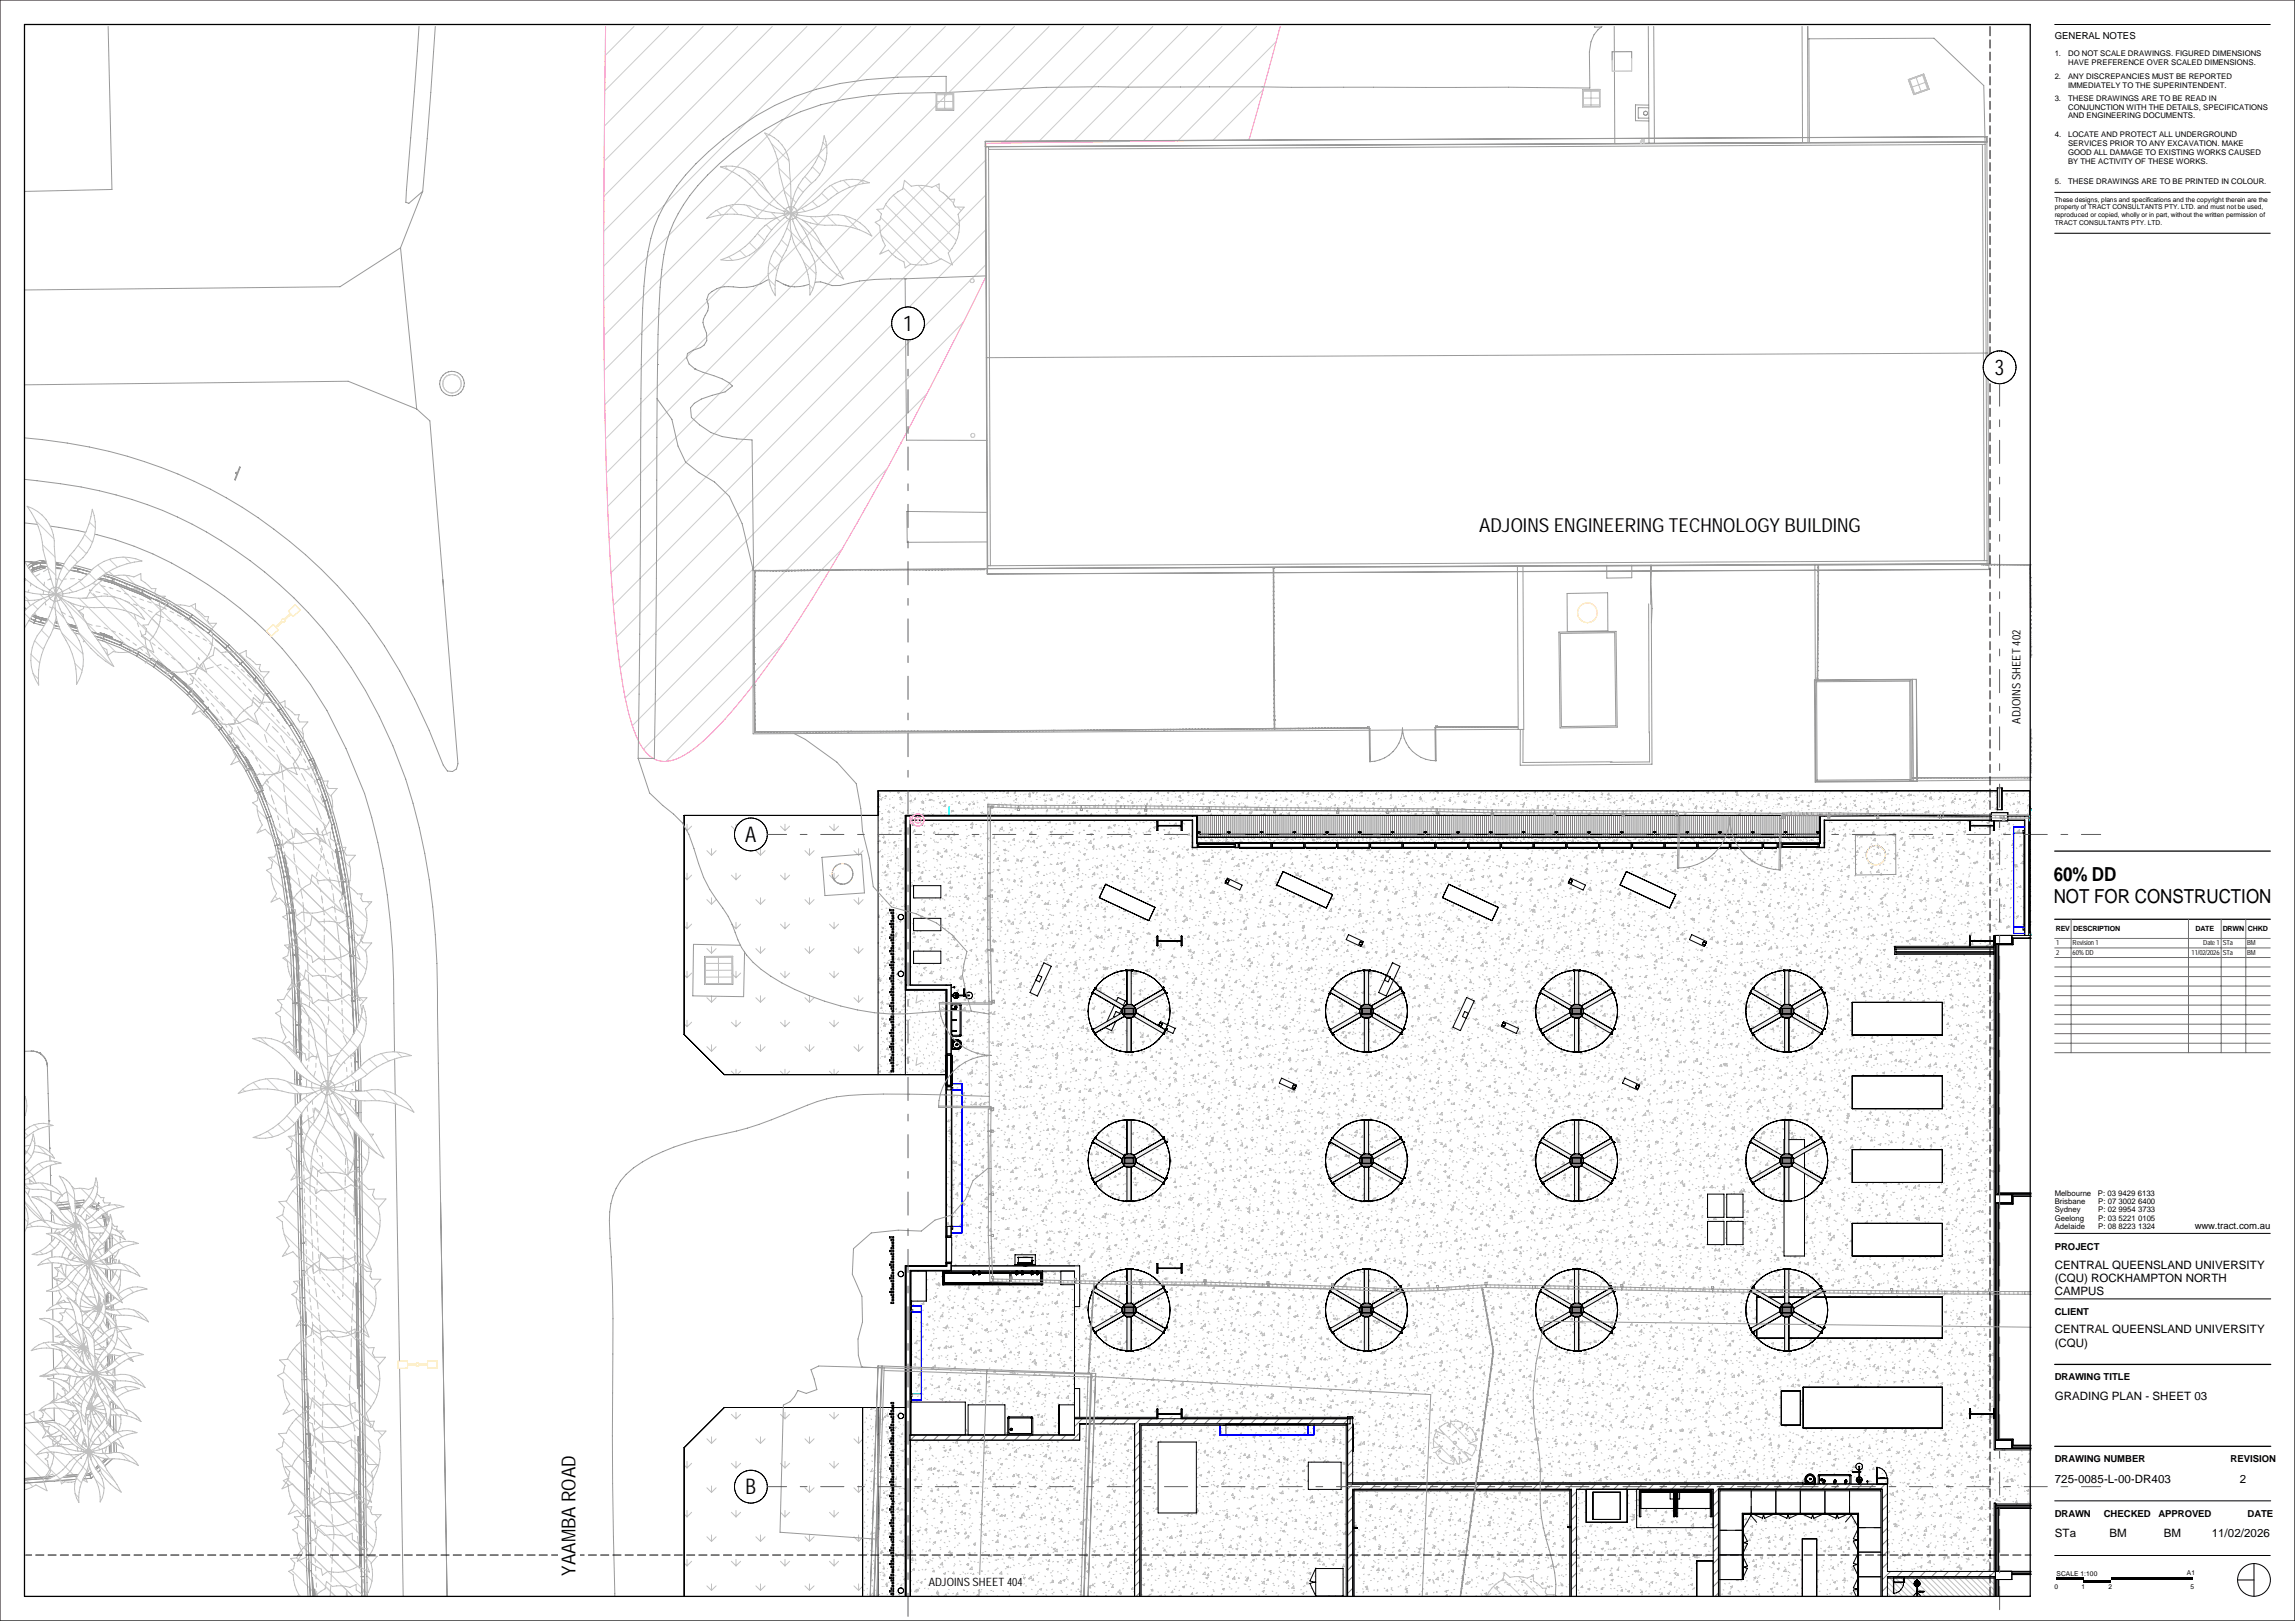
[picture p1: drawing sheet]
<svg xmlns="http://www.w3.org/2000/svg" width="841mm" height="594mm" viewBox="0 0 841 594" stroke-linecap="round" stroke-linejoin="round" font-family="sans-serif">
<defs><g id="words">
<g font-size="7.9">
<text x="330.9" y="121.2">1</text>
<text x="730.9" y="137.3">3</text>
<text x="273.1" y="308.5">A</text>
<text x="273.2" y="547.5">B</text>
</g>
<g font-size="7.1">
<text x="542" y="195">ADJOINS ENGINEERING TECHNOLOGY BUILDING</text>
<text x="752.6" y="322.7">60% DD</text>
<text x="752.6" y="330.9">NOT FOR CONSTRUCTION</text>
<text x="210.9" y="577.4" transform="rotate(-90 210.9 577.4)">YAAMBA ROAD</text>
</g>
<g font-size="4.2">
<text x="740.4" y="265.2" transform="rotate(-90 740.4 265.2)">ADJOINS SHEET 402</text>
<text x="752.9" y="465">CENTRAL QUEENSLAND UNIVERSITY</text>
<text x="752.9" y="469.7">(CQU) ROCKHAMPTON NORTH</text>
<text x="752.9" y="474.5">CAMPUS</text>
<text x="752.9" y="488.6">CENTRAL QUEENSLAND UNIVERSITY</text>
<text x="752.9" y="493.4">(CQU)</text>
<text x="752.9" y="512.9">GRADING PLAN</text>
<text x="786.2" y="512.9">-</text>
<text x="788.8" y="512.9">SHEET 03</text>
<text x="752.9" y="543.3">725</text>
<text x="760.1" y="543.3">-</text>
<text x="761.5" y="543.3">0085</text>
<text x="771" y="543.3">-</text>
<text x="772.4" y="543.3">L</text>
<text x="774.8" y="543.3">-</text>
<text x="776.2" y="543.3">00</text>
<text x="780.9" y="543.3">-</text>
<text x="782.3" y="543.3">DR403</text>
<text x="820.8" y="543.3">2</text>
<text x="752.9" y="563.3">STa</text>
<text x="773" y="563.3">BM</text>
<text x="792.9" y="563.3">BM</text>
<text x="810.5" y="563.3">11/02/2026</text>
<text x="340.4" y="581.3">ADJOINS SHEET 404</text>
</g>
<g font-size="3.5">
<text x="752.9" y="14.4">GENERAL NOTES</text>
<text x="804.3" y="450.4">www.tract.com.au</text>
<text x="752.9" y="457.9">PROJECT</text>
<text x="752.9" y="481.9">CLIENT</text>
<text x="752.9" y="505.8">DRAWING TITLE</text>
<text x="752.9" y="535.9">DRAWING NUMBER</text>
<text x="817.4" y="535.9">REVISION</text>
<text x="752.9" y="555.8">DRAWN</text>
<text x="770.9" y="555.8">CHECKED</text>
<text x="791" y="555.8">APPROVED</text>
<text x="823.6" y="555.8">DATE</text>
</g>
<g font-size="2.9">
<text x="752.9" y="20.5">1.</text>
<text x="752.9" y="29">2.</text>
<text x="752.9" y="37">3.</text>
<text x="752.9" y="50.3">4.</text>
<text x="752.9" y="67.5">5.</text>
<text x="757.9" y="67.5">THESE DRAWINGS ARE TO BE PRINTED IN COLOUR.</text>
<text x="752.9" y="438.3">Melbourne</text>
<text x="752.9" y="441.3">Brisbane</text>
<text x="768.7" y="438.3">P: 03 9429 6133</text>
<text x="768.9" y="441.3">P: 07 3002 6400</text>
<text x="752.9" y="444.3">Sydney</text>
<text x="752.9" y="447.3">Geelong</text>
<text x="768.9" y="444.3">P: 02 9954 3733</text>
<text x="768.9" y="447.3">P: 03 5221 0105</text>
<text x="752.9" y="450.3">Adelaide</text>
<text x="768.9" y="450.3">P: 08 8223 1324</text>
</g>
<g font-size="2.8">
<text x="757.9" y="20.5">DO NOT SCALE DRAWINGS. FIGURED DIMENSIONS</text>
<text x="757.9" y="23.7">HAVE PREFERENCE OVER SCALED DIMENSIONS.</text>
<text x="757.9" y="29">ANY DISCREPANCIES MUST BE REPORTED</text>
<text x="757.9" y="32.3">IMMEDIATELY TO THE SUPERINTENDENT.</text>
<text x="757.9" y="36.9">THESE DRAWINGS ARE TO BE READ IN</text>
<text x="757.9" y="40.2">CONJUNCTION WITH THE DETAILS, SPECIFICATIONS</text>
<text x="757.9" y="43.4">AND ENGINEERING DOCUMENTS.</text>
<text x="757.9" y="50.3">LOCATE AND PROTECT ALL UNDERGROUND</text>
<text x="757.9" y="53.6">SERVICES PRIOR TO ANY EXCAVATION. MAKE</text>
<text x="757.9" y="56.8">GOOD ALL DAMAGE TO EXISTING WORKS CAUSED</text>
<text x="757.9" y="60">BY THE ACTIVITY OF THESE WORKS.</text>
</g>
<g font-size="2.6">
<text x="753.3" y="341.2">REV DESCRIPTION</text>
<text x="804.5" y="341.2">DATE</text>
<text x="814.5" y="341.2">DRWN CHKD</text>
<text x="753.5" y="346.5">1</text>
<text x="759.5" y="346.5">Revision 1</text>
<text x="807.4" y="346.5">Date 1 STa</text>
<text x="823.5" y="346.5">BM</text>
<text x="753.5" y="350">2</text>
<text x="759.5" y="350">60% DD</text>
<text x="803.1" y="350">11/02/2026 STa</text>
<text x="823.5" y="350">BM</text>
</g>
<g font-size="2.5">
<text x="753.6" y="577.5">SCALE 1:100</text>
<text x="801.4" y="577.3">A1</text>
<text x="752.9" y="582.3">0</text>
<text x="762.7" y="582.3">1</text>
<text x="772.7" y="582.3">2</text>
<text x="802.7" y="582.3">5</text>
</g>
<g font-size="2.4">
<text x="752.9" y="74">These designs, plans and specifications and the copyright therein are the</text>
<text x="752.9" y="76.8">property of TRACT CONSULTANTS PTY. LTD. and must not be used,</text>
<text x="752.9" y="79.5">reproduced or copied, wholly or in part, without the written permission of</text>
<text x="752.9" y="82.3">TRACT CONSULTANTS PTY. LTD.</text>
</g>
</g></defs>
<path d="M665.9 249l.2 .3z" fill="#999"/>
<g fill="#fff">
<path d="M691.6 577.7h39.2v7.3h-39.2z"/>
<path d="M393.7 519.9h39v1.9h-39z"/>
<path d="M493.8 519.1h1.9v65.9h-1.9z"/>
<path d="M575.8 545.7h1.9v39.3h-1.9z"/>
<path d="M627.8 545.7h1.9v39.3h-1.9z"/>
<path d="M689.7 545.7h1.9v39.3h-1.9z"/>
<path d="M737.2 576.8l7.1 .2z"/>
<path d="M737.2 575.8l7.1 .1z"/>
<path d="M732.4 437.2l11.9 .1z"/>
<path d="M737.5 438.2l6.8 .2z"/>
<path d="M333.6 306.8h333.1v278.2h-333.1z"/>
<path d="M691.6 575.8h39.6v1.9h-39.6z"/>
<path d="M737.2 530.6l7.1 .2z"/>
<path d="M737.5 529.6l6.8 .1z"/>
<path d="M732.3 552.6l12 .1z"/>
<path d="M731.2 551.6l13.1 .1z"/>
<path d="M495.7 543.8h195.9v1.9h-195.9z"/>
<path d="M333.5 525.8h62.1v1.9h-62.1z"/>
<path d="M393.7 521.8h1.9v4h-1.9z"/>
</g>
<path d="M500 355.6h1.5v12.4h-1.5z" fill="#f0f0f0"/>
<path d="M499.7 355.6h2" fill="none" stroke="#f0f0f0" stroke-width=".37"/>
<g fill="#808080">
<path d="M498.2 368h5.1v5h-5.1z"/>
<path d="M502.3 369.5h.2v2h-.2z"/>
<path d="M499.2 369.5h3.1v2h-3.1z"/>
<path d="M499 369.5l.2 2z"/>
</g>
<path d="M500 373h1.5v12.4h-1.5z" fill="#f0f0f0"/>
<path d="M499.8 385.5h2.1" fill="none" stroke="#f0f0f0" stroke-width=".37"/>
<g fill="#f0f0f0">
<path d="M487.4 371.1h11.6v7.5h-11.6z"/>
<path d="M487.2 377.1h1.1v1.9h-1.1z"/>
<path d="M502.5 362.4h11.6v7.5h-11.6z"/>
<path d="M513.1 361.9h.1z"/>
<path d="M513.1 361.9h1.2v1.9h-1.2z"/>
<path d="M487.4 362.3h11.6v7.6h-11.6z"/>
<path d="M487.1 362.2h1.2v1.7h-1.2z"/>
<path d="M502.5 371.1h11.6v7.6h-11.6z"/>
<path d="M514.3 376.9l.2 .1z"/>
<path d="M513.2 378.8l.2 .1z"/>
<path d="M513.2 377h1.2v1.8h-1.2z"/>
<path d="M500 465.2h1.5v12.3h-1.5z"/>
</g>
<path d="M499.7 465.1h2" fill="none" stroke="#f0f0f0" stroke-width=".37"/>
<path d="M498.2 477.5h5.1v5h-5.1z" fill="#808080"/>
<path d="M502.4 479v2" fill="none" stroke="#808080" stroke-width=".37"/>
<path d="M499.2 479h3.1v2h-3.1z" fill="#808080"/>
<path d="M499.1 479v2" fill="none" stroke="#808080" stroke-width=".37"/>
<path d="M500 482.5h1.5v12.4h-1.5z" fill="#f0f0f0"/>
<path d="M499.8 494.9h2.1" fill="none" stroke="#f0f0f0" stroke-width=".37"/>
<g fill="#f0f0f0">
<path d="M487.4 480.6h11.6v7.5h-11.6z"/>
<path d="M487.2 486.7h1.1v1.7h-1.1z"/>
<path d="M502.5 471.8h11.6v7.6h-11.6z"/>
<path d="M513.1 471.3l.1 .2z"/>
<path d="M513.1 471.4h1.2v1.8h-1.2z"/>
<path d="M487.4 471.8h11.6v7.6h-11.6z"/>
<path d="M487.1 471.6h1.2v1.9h-1.2z"/>
<path d="M502.5 480.6h11.6v7.6h-11.6z"/>
<path d="M514.3 486.4l.2 .1z"/>
<path d="M513.2 488.3l.2 .1z"/>
<path d="M513.2 486.5h1.2v1.8h-1.2z"/>
<path d="M654 355.6h1.5v12.4h-1.5z"/>
</g>
<path d="M653.6 355.6h2.1" fill="none" stroke="#f0f0f0" stroke-width=".37"/>
<g fill="#808080">
<path d="M652.2 368h5.1v5h-5.1z"/>
<path d="M656.3 369.5l.2 2z"/>
<path d="M653.2 369.5h3.1v2h-3.1z"/>
<path d="M653 369.5h.2v2h-.2z"/>
</g>
<path d="M654 373h1.5v12.4h-1.5z" fill="#f0f0f0"/>
<path d="M653.8 385.5h2" fill="none" stroke="#f0f0f0" stroke-width=".37"/>
<g fill="#f0f0f0">
<path d="M641.4 371.1h11.6v7.5h-11.6z"/>
<path d="M641.2 377.1h1.1v1.9h-1.1z"/>
<path d="M656.5 362.4h11.6v7.5h-11.6z"/>
<path d="M667.1 361.9l.2 .1z"/>
<path d="M668.1 363.7l.2 .2z"/>
<path d="M667.1 361.9h1.2v1.9h-1.2z"/>
<path d="M641.4 362.3h11.6v7.6h-11.6z"/>
<path d="M641.1 362.2h1.2v1.8h-1.2z"/>
<path d="M656.5 371.1h11.6v7.6h-11.6z"/>
<path d="M667.2 378.8l.2 .1z"/>
<path d="M667.3 377h1.1v1.8h-1.1z"/>
<path d="M654 465.2h1.5v12.3h-1.5z"/>
</g>
<path d="M653.6 465.1h2.1" fill="none" stroke="#f0f0f0" stroke-width=".37"/>
<path d="M652.2 477.5h5.1v5h-5.1z" fill="#808080"/>
<path d="M656.4 479v2" fill="none" stroke="#808080" stroke-width=".37"/>
<path d="M653.2 479h3.1v2h-3.1z" fill="#808080"/>
<path d="M653.1 479v2" fill="none" stroke="#808080" stroke-width=".37"/>
<path d="M654 482.5h1.5v12.4h-1.5z" fill="#f0f0f0"/>
<path d="M653.8 494.9h2" fill="none" stroke="#f0f0f0" stroke-width=".37"/>
<g fill="#f0f0f0">
<path d="M641.4 480.6h11.6v7.5h-11.6z"/>
<path d="M641.2 486.7h1.1v1.7h-1.1z"/>
<path d="M656.5 471.8h11.6v7.6h-11.6z"/>
<path d="M667.1 471.3l.2 .2z"/>
<path d="M668.1 473.2l.2 .1z"/>
<path d="M667.1 471.4h1.2v1.8h-1.2z"/>
<path d="M641.4 471.8h11.6v7.6h-11.6z"/>
<path d="M641.1 471.6h1.2v1.9h-1.2z"/>
<path d="M656.5 480.6h11.6v7.6h-11.6z"/>
<path d="M667.2 488.3l.2 .1z"/>
<path d="M667.3 486.5h1.1v1.8h-1.1z"/>
<path d="M577 355.6h1.5v12.4h-1.5z"/>
</g>
<path d="M576.7 355.6h2" fill="none" stroke="#f0f0f0" stroke-width=".37"/>
<g fill="#808080">
<path d="M575.2 368h5.1v5h-5.1z"/>
<path d="M579.3 369.5l.2 2z"/>
<path d="M576.2 369.5h3.1v2h-3.1z"/>
<path d="M576 369.5l.2 2z"/>
</g>
<path d="M577 373h1.5v12.4h-1.5z" fill="#f0f0f0"/>
<path d="M576.7 385.5h2.1" fill="none" stroke="#f0f0f0" stroke-width=".37"/>
<g fill="#f0f0f0">
<path d="M564.4 371.1h11.6v7.5h-11.6z"/>
<path d="M564.2 377.1h1.1v1.9h-1.1z"/>
<path d="M579.5 362.4h11.6v7.5h-11.6z"/>
<path d="M590.1 361.9l.2 .1z"/>
<path d="M591.1 363.7l.2 .2z"/>
<path d="M590.1 361.9h1.2v1.9h-1.2z"/>
<path d="M564.4 362.3h11.6v7.6h-11.6z"/>
<path d="M564.1 362.2h1.2v1.7h-1.2z"/>
<path d="M579.5 371.1h11.6v7.6h-11.6z"/>
<path d="M590.2 378.8l.2 .1z"/>
<path d="M590.3 377h1.1v1.8h-1.1z"/>
<path d="M577 465.2h1.5v12.3h-1.5z"/>
</g>
<path d="M576.7 465.1h2" fill="none" stroke="#f0f0f0" stroke-width=".37"/>
<path d="M575.2 477.5h5.1v5h-5.1z" fill="#808080"/>
<path d="M579.4 479v2" fill="none" stroke="#808080" stroke-width=".37"/>
<path d="M576.2 479h3.1v2h-3.1z" fill="#808080"/>
<path d="M576.1 479v2" fill="none" stroke="#808080" stroke-width=".37"/>
<path d="M577 482.5h1.5v12.4h-1.5z" fill="#f0f0f0"/>
<path d="M576.7 494.9h2.1" fill="none" stroke="#f0f0f0" stroke-width=".37"/>
<g fill="#f0f0f0">
<path d="M564.4 480.6h11.6v7.5h-11.6z"/>
<path d="M564.2 486.7h1.1v1.7h-1.1z"/>
<path d="M579.5 471.8h11.6v7.6h-11.6z"/>
<path d="M590.1 471.3l.2 .2z"/>
<path d="M591.1 473.2l.2 .2z"/>
<path d="M590.1 471.4h1.2v1.8h-1.2z"/>
<path d="M564.4 471.8h11.6v7.6h-11.6z"/>
<path d="M564.1 471.6h1.2v1.9h-1.2z"/>
<path d="M579.5 480.6h11.6v7.6h-11.6z"/>
<path d="M590.2 488.3l.2 .1z"/>
<path d="M590.3 486.5h1.1v1.8h-1.1z"/>
<path d="M500 410.4h1.5v12.4h-1.5z"/>
</g>
<path d="M499.7 410.3h2" fill="none" stroke="#f0f0f0" stroke-width=".37"/>
<path d="M498.2 422.8h5.1v4.9h-5.1z" fill="#808080"/>
<path d="M502.4 424.3v2" fill="none" stroke="#808080" stroke-width=".37"/>
<path d="M499.2 424.3h3.1v2h-3.1z" fill="#808080"/>
<path d="M499.1 424.3v2" fill="none" stroke="#808080" stroke-width=".37"/>
<path d="M500 427.7h1.5v12.4h-1.5z" fill="#f0f0f0"/>
<path d="M499.8 440.2h2.1" fill="none" stroke="#f0f0f0" stroke-width=".37"/>
<g fill="#f0f0f0">
<path d="M487.4 425.8h11.6v7.6h-11.6z"/>
<path d="M487.2 431.9h1.1v1.8h-1.1z"/>
<path d="M502.5 417.1h11.6v7.5h-11.6z"/>
<path d="M513.1 416.6l.1 .1z"/>
<path d="M513.1 416.7h1.2v1.8h-1.2z"/>
<path d="M487.4 417.1h11.6v7.5h-11.6z"/>
<path d="M487.1 416.9h1.2v1.8h-1.2z"/>
<path d="M502.5 425.8h11.6v7.6h-11.6z"/>
<path d="M514.3 431.7l.2 .1z"/>
<path d="M513.2 433.5l.2 .2z"/>
<path d="M513.2 431.8h1.2v1.8h-1.2z"/>
<path d="M654 410.4h1.5v12.4h-1.5z"/>
</g>
<path d="M653.6 410.3h2.1" fill="none" stroke="#f0f0f0" stroke-width=".37"/>
<path d="M652.2 422.8h5.1v4.9h-5.1z" fill="#808080"/>
<path d="M656.4 424.3v2" fill="none" stroke="#808080" stroke-width=".37"/>
<path d="M653.2 424.3h3.1v2h-3.1z" fill="#808080"/>
<path d="M653.1 424.3v2" fill="none" stroke="#808080" stroke-width=".37"/>
<path d="M654 427.7h1.5v12.4h-1.5z" fill="#f0f0f0"/>
<path d="M653.8 440.2h2" fill="none" stroke="#f0f0f0" stroke-width=".37"/>
<g fill="#f0f0f0">
<path d="M641.4 425.8h11.6v7.6h-11.6z"/>
<path d="M641.2 431.9h1.1v1.8h-1.1z"/>
<path d="M656.5 417.1h11.6v7.5h-11.6z"/>
<path d="M667.1 416.6l.2 .1z"/>
<path d="M668.1 418.5l.2 .1z"/>
<path d="M667.1 416.7h1.2v1.8h-1.2z"/>
<path d="M641.4 417.1h11.6v7.5h-11.6z"/>
<path d="M641.1 416.9h1.2v1.8h-1.2z"/>
<path d="M656.5 425.8h11.6v7.7h-11.6z"/>
<path d="M667.2 433.5l.2 .2z"/>
<path d="M667.3 431.8h1.1v1.8h-1.1z"/>
<path d="M577 410.4h1.5v12.4h-1.5z"/>
</g>
<path d="M576.7 410.3h2" fill="none" stroke="#f0f0f0" stroke-width=".37"/>
<path d="M575.2 422.8h5.1v4.9h-5.1z" fill="#808080"/>
<path d="M579.4 424.3v2" fill="none" stroke="#808080" stroke-width=".37"/>
<path d="M576.2 424.3h3.1v2h-3.1z" fill="#808080"/>
<path d="M576.1 424.3v2" fill="none" stroke="#808080" stroke-width=".37"/>
<path d="M577 427.7h1.5v12.4h-1.5z" fill="#f0f0f0"/>
<path d="M576.7 440.2h2.1" fill="none" stroke="#f0f0f0" stroke-width=".37"/>
<g fill="#f0f0f0">
<path d="M564.4 425.8h11.6v7.6h-11.6z"/>
<path d="M564.2 431.9h1.1v1.8h-1.1z"/>
<path d="M579.5 417.1h11.6v7.5h-11.6z"/>
<path d="M590.1 416.6l.2 .1z"/>
<path d="M591.1 418.5l.2 .1z"/>
<path d="M590.1 416.7h1.2v1.8h-1.2z"/>
<path d="M564.4 417.1h11.6v7.5h-11.6z"/>
<path d="M564.1 416.9h1.2v1.8h-1.2z"/>
<path d="M579.5 425.8h11.6v7.7h-11.6z"/>
<path d="M591.3 431.7l.2 .1z"/>
<path d="M590.2 433.5l.2 .2z"/>
<path d="M590.3 431.8h1.1v1.8h-1.1z"/>
</g>
<g fill="#fff">
<path d="M432.7 519.9h62v1.9h-62z"/>
<path d="M415.8 521.8h1.9v63.2h-1.9z"/>
</g>
<path d="M413 355.6h1.5v12.4h-1.5z" fill="#f0f0f0"/>
<path d="M412.7 355.6h2" fill="none" stroke="#f0f0f0" stroke-width=".37"/>
<g fill="#808080">
<path d="M411.2 368h5.1v5h-5.1z"/>
<path d="M415.3 369.5h.2v2h-.2z"/>
<path d="M412.2 369.5h3.1v2h-3.1z"/>
<path d="M412 369.5l.2 2z"/>
</g>
<path d="M413 373h1.5v12.4h-1.5z" fill="#f0f0f0"/>
<path d="M412.8 385.5h2.1" fill="none" stroke="#f0f0f0" stroke-width=".37"/>
<g fill="#f0f0f0">
<path d="M400.4 371.1h11.6v7.5h-11.6z"/>
<path d="M400.2 377.1h1.1v1.9h-1.1z"/>
<path d="M415.5 362.4h11.6v7.5h-11.6z"/>
<path d="M426.1 361.9h.2z"/>
<path d="M426.1 361.9h1.2v1.9h-1.2z"/>
<path d="M400.4 362.3h11.6v7.6h-11.6z"/>
<path d="M400.1 362.2h1.2v1.7h-1.2z"/>
<path d="M415.5 371.1h11.6v7.6h-11.6z"/>
<path d="M426.2 378.8l.2 .1z"/>
<path d="M426.3 377h1.1v1.8h-1.1z"/>
<path d="M413 465.2h1.5v12.3h-1.5z"/>
</g>
<path d="M412.7 465.1h2" fill="none" stroke="#f0f0f0" stroke-width=".37"/>
<path d="M411.2 477.5h5.1v5h-5.1z" fill="#808080"/>
<path d="M415.4 479v2" fill="none" stroke="#808080" stroke-width=".37"/>
<path d="M412.2 479h3.1v2h-3.1z" fill="#808080"/>
<path d="M412.1 479v2" fill="none" stroke="#808080" stroke-width=".37"/>
<path d="M413 482.5h1.5v12.4h-1.5z" fill="#f0f0f0"/>
<path d="M412.8 494.9h2.1" fill="none" stroke="#f0f0f0" stroke-width=".37"/>
<g fill="#f0f0f0">
<path d="M400.4 480.6h11.6v7.5h-11.6z"/>
<path d="M400.2 486.7h1.1v1.7h-1.1z"/>
<path d="M415.5 471.8h11.6v7.6h-11.6z"/>
<path d="M426.1 471.3l.2 .2z"/>
<path d="M426.1 471.4h1.2v1.8h-1.2z"/>
<path d="M400.4 471.8h11.6v7.6h-11.6z"/>
<path d="M400.1 471.6h1.2v1.9h-1.2z"/>
<path d="M415.5 480.6h11.6v7.6h-11.6z"/>
<path d="M426.2 488.3l.2 .1z"/>
<path d="M426.3 486.5h1.1v1.8h-1.1z"/>
<path d="M413 410.4h1.5v12.4h-1.5z"/>
</g>
<path d="M412.7 410.3h2" fill="none" stroke="#f0f0f0" stroke-width=".37"/>
<path d="M411.2 422.8h5.1v4.9h-5.1z" fill="#808080"/>
<path d="M415.4 424.3v2" fill="none" stroke="#808080" stroke-width=".37"/>
<path d="M412.2 424.3h3.1v2h-3.1z" fill="#808080"/>
<path d="M412.1 424.3v2" fill="none" stroke="#808080" stroke-width=".37"/>
<path d="M413 427.7h1.5v12.4h-1.5z" fill="#f0f0f0"/>
<path d="M412.8 440.2h2.1" fill="none" stroke="#f0f0f0" stroke-width=".37"/>
<g fill="#f0f0f0">
<path d="M400.4 425.8h11.6v7.6h-11.6z"/>
<path d="M400.2 431.9h1.1v1.8h-1.1z"/>
<path d="M415.5 417.1h11.6v7.5h-11.6z"/>
<path d="M426.1 416.6l.2 .1z"/>
<path d="M426.1 416.7h1.2v1.8h-1.2z"/>
<path d="M400.4 417.1h11.6v7.5h-11.6z"/>
<path d="M400.1 416.9h1.2v1.8h-1.2z"/>
<path d="M415.5 425.8h11.6v7.7h-11.6z"/>
<path d="M427.3 431.7l.2 .1z"/>
<path d="M426.2 433.5l.2 .2z"/>
<path d="M426.3 431.8h1.1v1.8h-1.1z"/>
</g>
<path d="M346.9 452.9v10.1" fill="none" stroke="#f0f0f0" stroke-width=".37"/>
<g fill="#fff">
<path d="M438.7 298.8h228v8h-228z"/>
<path d="M333.6 521.8h82.2v63.2h-82.2z"/>
<path d="M333.6 300.7h410.7v284.3h-410.7z"/>
<path d="M333.9 465.7h59.8v60.1h-59.8z"/>
<path d="M326 333.3h1.5v4.5h-1.5z"/>
<path d="M326 338.3h1.5v4.5h-1.5z"/>
<path d="M326 343.3h1.5v4.5h-1.5z"/>
<path d="M326 348.3h1.5v4.5h-1.5z"/>
<path d="M326 353.3h1.5v4.5h-1.5z"/>
<path d="M326 358.3h1.5v4.5h-1.5z"/>
<path d="M326 363.3h1.5v4.4h-1.5z"/>
<path d="M326 368.3h1.5v4.5h-1.5z"/>
<path d="M326 373.3h1.5v4.5h-1.5z"/>
<path d="M326 378.3h1.5v4.5h-1.5z"/>
<path d="M326 383.3h1.5v4.5h-1.5z"/>
<path d="M326 388.3h1.5v4.5h-1.5z"/>
<path d="M326 453.2h1.5v4.4h-1.5z"/>
<path d="M326 458.2h1.5v4.4h-1.5z"/>
<path d="M326 463.2h1.5v4.5h-1.5z"/>
<path d="M326 468.2h1.5v4.5h-1.5z"/>
<path d="M326 473.2h1.5v4.4h-1.5z"/>
<path d="M326 513.9h1.5v4.4h-1.5z"/>
<path d="M326 518.9h1.5v4.4h-1.5z"/>
<path d="M326 523.9h1.5v4.5h-1.5z"/>
<path d="M326 528.9h1.5v4.5h-1.5z"/>
<path d="M326 533.9h1.5v4.5h-1.5z"/>
<path d="M326 538.9h1.5v4.4h-1.5z"/>
<path d="M326 543.9h1.5v4.4h-1.5z"/>
<path d="M326 548.9h1.5v4.4h-1.5z"/>
<path d="M326 553.9h1.5v4.4h-1.5z"/>
<path d="M326 558.9h1.5v4.4h-1.5z"/>
<path d="M326 563.9h1.5v4.4h-1.5z"/>
<path d="M326 568.9h1.5v4.4h-1.5z"/>
<path d="M326 573.9h1.5v4.5h-1.5z"/>
<path d="M326 578.9h1.5v4.5h-1.5z"/>
<path d="M326.5 583.9h1v1.1h-1z"/>
<path d="M743.8 342.3l.5 .1z"/>
<path d="M737.5 343.7l6.8 .1z"/>
<path d="M731.2 345.8l.2 182z"/>
<path d="M732.3 346l.1 181.5z"/>
<path d="M743.8 296.8h.5v45.5h-.5z"/>
</g>
<path d="M634.2 308.8h11.6v2h-11.6z" fill="#808080"/>
<path d="M634.2 310.8h11.6" fill="none" stroke="#808080" stroke-width=".37"/>
<path d="M610.2 308.8h11.5v2h-11.5z" fill="#808080"/>
<path d="M610.2 310.8h11.5" fill="none" stroke="#808080" stroke-width=".37"/>
<path d="M586.2 308.8h11.5v2h-11.5z" fill="#808080"/>
<path d="M586.2 310.8h11.5" fill="none" stroke="#808080" stroke-width=".37"/>
<path d="M562.2 308.8h11.5v2h-11.5z" fill="#808080"/>
<path d="M562.2 310.8h11.5" fill="none" stroke="#808080" stroke-width=".37"/>
<path d="M538.3 308.8h11.4v2h-11.4z" fill="#808080"/>
<path d="M538.3 310.8h11.4" fill="none" stroke="#808080" stroke-width=".37"/>
<path d="M514.3 308.8h11.4v2h-11.4z" fill="#808080"/>
<path d="M514.3 310.8h11.4" fill="none" stroke="#808080" stroke-width=".37"/>
<path d="M490.3 308.8h11.4v2h-11.4z" fill="#808080"/>
<path d="M490.3 310.8h11.4" fill="none" stroke="#808080" stroke-width=".37"/>
<path d="M466.3 308.8h11.4v2h-11.4z" fill="#808080"/>
<path d="M466.3 310.8h11.4" fill="none" stroke="#808080" stroke-width=".37"/>
<g fill="#fff">
<path d="M732.4 527.3l5.3 .2z"/>
<path d="M737.5 527.5l.2 2.1z"/>
<path d="M737.5 438.4l.2 2.8z"/>
<path d="M732.4 441l5.1 .2z"/>
<path d="M737.5 343.8l.2 2.4z"/>
<path d="M732.4 346l5.1 .2z"/>
<path d="M731.2 551.7l.2 24.1z"/>
<path d="M732.3 552.7l.1 23.1z"/>
<path d="M731.2 578.8l.2 6.2z"/>
<path d="M732.3 578.8l.1 6.2z"/>
</g>
<path d="M495.8 521.8v10.1" fill="none" stroke="#f0f0f0" stroke-width=".37"/>
<g fill="#fff">
<path d="M496.2 545.7h193.5v39.3h-193.5z"/>
<path d="M321.8 289.8h422v104h-422z"/>
<path d="M321.8 515.7h10v69.3h-10z"/>
</g>
<g fill="none" stroke="#c0c0c0" stroke-width=".37">
<path d="M343.1 34h6.4v6.4l-6.4 .1zM343.2 34.2h6l.1 6-6 .1zM346.2 34.2v6.1M349.2 34.7h-6M349.2 37.2h-5.9M349.3 39.7h-6M579.9 32.8h6.4v6.4h-6.4zM580.1 33.4h6M580.1 33h6v6h-6zM580.1 35.9h6M580.1 38.4h6M583 33v6"/>
<path d="M585.8 32.8h.5M699.3 29.2l5.6-2.1 2 5.6-5.6 2zM699.6 29.3l5.3-1.9 1.8 5.2-5.3 1.8zM699.8 29.2l1.8 5.1M702.1 28.4l1.9 5.1M704.5 27.5l1.8 5.2M705.8 30.1l-5.3 1.9M280.2 48.7a13 13 0 0 1 9.1 13.5l.4 5.3 .1 10.6-4.2-14.8a26.9 26.9 0 0 0-5.4-14.6zM302 49.7a15.5 15.5 0 0 1-5.4 18.2 29.2 29.2 0 0 0-6.8 10.2 21.3 21.3 0 0 1 6.1-14.6 26.4 26.4 0 0 0 6.1-13.8zM264 61.1a15.4 15.4 0 0 1 17 8.5 33 33 0 0 0 16 12.1 33.3 33.3 0 0 0 10.5 .9 27 27 0 0 1 12 3.9 15.5 15.5 0 0 0-17.5-7.3 33.8 33.8 0 0 1-19.6-4.1l-4.1-3.5a27 27 0 0 0-14.3-10.5zM289.8 78.1a29.4 29.4 0 0 1-15-2.6 15.6 15.6 0 0 0-15.8 4.5 26.6 26.6 0 0 1 17.2-.2 21.8 21.8 0 0 0 8.8-.1M289.8 78.1a30 30 0 0 1-6.2 13.8 15.2 15.2 0 0 0 .5 16.5 26.2 26.2 0 0 1 4-16.7l1.5-4 .4-2.1"/>
<path d="M289.8 78.1a29.2 29.2 0 0 0 6.7 13.6 15.4 15.4 0 0 1 .3 16.4 27.2 27.2 0 0 0-4.9-17 21.4 21.4 0 0 1-2.1-13zM289.8 78.1a30.1 30.1 0 0 1 7.8 13 36.3 36.3 0 0 0 11.6 11.1l-2.5-4.4-5.8-8.5a21.2 21.2 0 0 0-6.7-8.6M289.8 78.1a29 29 0 0 0 12.5-8.6 15.4 15.4 0 0 1 16.3-2.5 26.8 26.8 0 0 0-16.1 7.2 21.6 21.6 0 0 1-12.7 3.9zM331.4 66.1l2.5 2.1a15 15 0 0 1 7.6 .4l2.6-1.2 .1 2.4 1.5 .9 2.4 2.4 1.7-.1-.5 1.7 .7 1.2h3.3l-2.2 2.6a14.6 14.6 0 0 1-3.6 14.2l1.5 4.4-4.2-2.3a14.4 14.4 0 0 1-11.1 2l-2 1.4-.4-2.2a15.2 15.2 0 0 1-5.7-4.3l-3.2 1.4 2-3.1a14.5 14.5 0 0 1-2-7.3l-1.7-1.3 1.8-.8 .5-2.2-1.6-1.7 2.3-.2a14.5 14.5 0 0 1 7.1-7.2zM264.2 95.2a27.4 27.4 0 0 0 14.1-10.6 22 22 0 0 1 11.5-6.5 29.8 29.8 0 0 0-10.3 11.1 15.5 15.5 0 0 1-15.3 6zM9.9 185.5a14.4 14.4 0 0 1 10 14.8l.4 5.8 .1 11.6-4.6-16.2a29.4 29.4 0 0 0-5.9-16zM33.8 186.6a16.8 16.8 0 0 1-5.6 19.6 32.5 32.5 0 0 0-7.8 11.5 23.7 23.7 0 0 1 6.7-15.9 29.2 29.2 0 0 0 6.7-15.2zM8.9 205.6h.1M8.9 216.7a30 30 0 0 0 11.5 1M8.9 211.8a23.2 23.2 0 0 0 11.5 5.9M9 205.6a31.8 31.8 0 0 0 11.4 12.1M10.6 216.2l-.4 .8"/>
<path d="M11.4 213.9l-.3 .9M14.6 210.3l-1.7 1M15.2 219.5l-2.5 .4-3.8 .1M16 216.4l-.2 1.4M16.3 213.3l-.1 1.3M17.6 208.4l-1.7 1.1M18.4 212.2l-.9 .4M18.4 212.1v.1M18.4 212.2h.3M20.4 217.7a33.2 33.2 0 0 0-11.5 12.4M20.4 217.7a23.7 23.7 0 0 0-11.5 6.1M20.4 217.7a31.7 31.7 0 0 1-6.8 15.3 17 17 0 0 0 .6 18 28.9 28.9 0 0 1 4.3-18.3l.9-2.2 1.2-4.5"/>
<path d="M20.4 217.7a32.6 32.6 0 0 0 7.5 15 17 17 0 0 1 .2 18 29.7 29.7 0 0 0-5.2-18.2 23.4 23.4 0 0 1-2.5-14.8zM20.4 217.7a31.9 31.9 0 0 1 8.5 14.4l2.1 2.9M20.4 217.7a31.6 31.6 0 0 0 16.7 .7 16.8 16.8 0 0 1 15.9 8.6 29.3 29.3 0 0 0-18.5-4.3 23.3 23.3 0 0 1-14.1-5zM20.4 217.7a32.3 32.3 0 0 0 13.8-9.4 16.9 16.9 0 0 1 17.8-2.7 29.2 29.2 0 0 0-17.3 7.6 23.2 23.2 0 0 1-14.3 4.5zM20.4 208.3l2.1 .2M20.5 212.3h.7M24.3 212.2h-1M27.3 212l-1.5 .1M28.7 212.3l1.1 .3M33.7 216.4l-.9-.2 .3 .3M33.8 213.8l1.8 .4M34.2 217.6l1.2 1.2"/>
<path d="M35.1 216.8l1.5 .3M37 214.6l1.5 .4M38.1 217.5l1.4 .3M39.1 209.9l-.4 2.1a14 14 0 0 0-7 7.1l-1.5 .1M39.9 209.4l1.8 1.6a14.2 14.2 0 0 1 7.4 .4l2.5-1.2 .1 2.4 1.4 .8 2.4 2.3 1.6-.1-.4 1.7 .6 1.1 3.2 .1-2.2 2.5 .5 2.6M40 215.3l1.4 .5M40.9 218.4l1.6 .5M42.8 216.3l1.4 .5M45.6 217.4l1.4 .5M48.4 218.4l1.4 .5M51.2 219.5l1.4 .5M10 220l1.1 1.9"/>
<path d="M12.7 224.5l.9 1.2M15 226.3l1.5 .4M16.5 220.6l.3 1.1M18.2 222.4l1 .5M22.5 224.2l1.5 .8M25.2 220.6a22.5 22.5 0 0 1 7.4 9.5l3.3 4.5 5.8 9.7a38.2 38.2 0 0 1-10.7-9.3M25.3 225.8l1.5 .8M30.7 222.3l-.1 .7-1.7 .9 1.6 1.2 .1 1.3M30.8 234.7l-.3 .5 .5-.2M31.7 228.3l2.1 .8M35.2 229.4l1.5 .1M38.1 230l1.4 .5"/>
<path d="M40.9 231.1l1.4 .5M43.7 232.2l1.3 .8M45.8 220.2l1.7 .6M46.2 233.8l1.3 .9M48.7 235.5l1.2 .9M48.9 221.3l1.4 .5M49.1 225l.7 1.9M50.3 228.3l.5 1.4M51.1 237.4l1.2 .9M51.4 231.1l.6 1.7 2.4 1.9M51.7 222.4l1.3 .7M53.4 239.2l1.2 1"/>
<path d="M54.1 220.4l1.4 .5M54.4 223.7l1.4 .6M55.7 235.5l1.2 1M56.9 221.4l3.3 1.4M57.1 225l1.6 .7M58 237.4l1.3 .9M58.7 225.8h.1M58.8 225.8l1.1 .5M58.8 223.6a14.2 14.2 0 0 1-3.9 11.2l1.4 4.2-4-2.1a14 14 0 0 1-10.8 1.9l-2 1.3-.4-2.1-1.6-.8M60.2 222.9l.8 .4M60.5 239.1l1.2 .9M60.9 220.1l2.1 1.8a12.3 12.3 0 0 1 6.4 .4l2.2-1.1 .1 2 3.3 2.8 1.5-.1-.5 1.5 .6 1h2.8l-1.9 2.2a12.2 12.2 0 0 1-3.1 12l1.3 3.7-3.5-1.9a12.5 12.5 0 0 1-9.4 1.6l-1.7 1.2-.4-1.8-1.8-1-3-2.7-2.7 1.2 1.7-2.6a12.4 12.4 0 0 1-1.7-6.1l-1.4-1.1 1.5-.8 .4-1.8-1.3-1.4 1.9-.2a12.2 12.2 0 0 1 6.1-6.1z"/>
<path d="M61.2 227l1.3 .8M62.3 223.9l1.4 .7M63.8 228.5l1.3 .7M65 225.3l1.3 .7M66.4 230l1.3 .7M67.6 226.7l1.4 .7M69 231.4l1.4 .7M70.3 228.2l1.3 .7M71.7 232.7l1.4 .7M72.9 229.6l.7 .4M74.4 234.1l1.2 .8M76.9 235.8l1.2 .8"/>
<path d="M78.7 237.2l2.2 1.9a13.6 13.6 0 0 1 6.9 .4l2.4-1.1 .1 2.2 3.6 2.9h1.5l-.4 1.5 .6 1.1 3 .1-2 2.3a13.3 13.3 0 0 1-3.3 13l1.4 3.9-3.8-2a13.4 13.4 0 0 1-10.2 1.8l-1.8 1.2-.4-2a13.2 13.2 0 0 1-5.2-3.9l-2.9 1.3 1.9-2.8a13.9 13.9 0 0 1-1.9-6.7l-1.5-1.1 1.6-.8 .5-2-1.5-1.5 2.1-.2 1.1-2a13.1 13.1 0 0 1 5.4-4.6zM79.3 237.5l1 1.1M81.4 239.6l1.1 1.1M55.8 241.1l1.2 .8M58.3 242.8l1.8 1.3M61.8 245.4l1.3 1M62.9 240.9l1.2 .9M64.5 247.5l1.8 1.4M65.3 242.7l.7 .5 1.2 1.7M67.4 249.8l1.5 1.6M68 246.1l.9 1.2M69.8 248.5l.8 1.3"/>
<path d="M71.6 245.9l-.2 .9 .3 .5M71.7 250.8l1 1.1M72.3 243l-.3 1.4M72.6 248.4l1.1 1.1M72.6 241.5l.2-.6 .4 .9M73.7 253l.9 1.2M73.8 243.1l.6 1.4M74.8 250.6l1 1M75.5 255.4l.9 1.2M76.2 245l-.9 .3M76.8 252.7l1.1 1.1M77.4 257.7l1 1.2"/>
<path d="M78.2 244.4l-2 .6M78.8 255l1 1.1M80.9 257.2l1.5 1.7M81 243.6l-1.4 .3M82.3 244.4l1.3 .8M83.4 260l.9 .9M83.7 241.6l1.1 1.1M84.9 246l1.1 .9M86.1 243.4l1.2 .8M87.1 248l1 1.1M88.4 245.2l1.1 1M89.1 250.2l.9 1.2"/>
<path d="M90.7 247.2l1.1 1M91.1 252.4l1 1.1M92.8 249.3l1.1 1.1M92.8 255.6l2.3 2a13.6 13.6 0 0 1 6.9 .3l2.4-1.1 .1 2.2 3.6 3 1.5-.1-.4 1.5 .6 1.1h3l-2.1 2.5a13.4 13.4 0 0 1-3.2 12.9l1.4 3.9-3.8-2-1.2 .7a13.5 13.5 0 0 1-8.9 1.1l-1.9 1.3-.4-2.1a13.7 13.7 0 0 1-5.2-3.9l-2.9 1.3 1.8-2.8a13.5 13.5 0 0 1-1.8-6.6l-1.5-1.2 1.6-.8 .4-2-1.4-1.5 2.1-.2a13.1 13.1 0 0 1 6.5-6.6zM93.2 254.6l2.6 2.7M94.9 251.5l1 1.1M95.9 257.3l.1 .1M96 257.4l.5 .7M96.9 253.7l2.2 2.4M97.5 259.2l1 1.1M79.3 260.1l.8 1.2M80.9 262.6l.8 1.3"/>
<path d="M82.4 265.2l.7 1.3M83.9 267.8l.8 1.3M84.3 261l.7 1.3M85.4 270.4l.7 1.3M85.7 263.6l.7 1.3M87 272.9l.9 1.3M87.1 266.3l2.8 4.8M88.7 275.4l.9 1.2M90.5 277.8l.8 1.3M90.8 272.3l.7 1.3M92.2 274.9l.8 1.3M93.7 277.5l.7 1.4"/>
<path d="M96.9 269.2l.9 2.8M98.3 273.4l2.3 1.9M98.8 265.2l-1.3 2.6M99.4 261.5l1 1.1M99.8 266.2l2.1 2.2M101.4 263.7l1 1.2M101.5 276.5l1.2 2.8M102.7 279.6l2.5 2a14.6 14.6 0 0 1 7.1 .4l2.5-1.2 .1 2.4 1.3 .8 2.4 2.3 1.6-.1-.4 1.6 .6 1.1h3.1l-2.1 2.5a13.8 13.8 0 0 1-3.4 13.5l1.4 4.1-3.9-2.1a13.7 13.7 0 0 1-10.6 1.8l-1.9 1.3-.4-2a13.3 13.3 0 0 1-5.4-4.1l-3 1.3 1.9-2.9a13.9 13.9 0 0 1-1.9-6.9l-1.6-1.2 1.7-.8 .4-2.1-1.5-1.6 2.2-.2a13.6 13.6 0 0 1 6.8-6.8zM102.9 269.5l1.4 2.7M103.4 266l1.1 1M104.9 273.5l1.5 2.6M105.3 268.3l.9 1.2"/>
<path d="M107.1 270.7l.4 .7M107.1 277.5l2.7 4.6M107.6 271.4l.7 1.6M109.1 274.2l.8 1.6M110 275.8l.5 1M111.3 278l.8 1.4M91.9 280.5l.7 1.3M93.3 283.1l.8 1.8M93.6 285.4l1.1 1.9M95 280.2l.7 1.4M96.4 282.9l.7 1.3M97.7 285.6l.6 1.3"/>
<path d="M98.7 288.4l.4 1.5M99.4 291.3l.5 1.5M99.9 292.9l.6 1.7M101 296l.3 1.5M101.7 298.9l.4 1.5M103.1 280.7l.2 1.9M103.3 282.6l.4 3M103.9 287.1l.4 3M104.5 291.6l.8 6.6M105.6 299.7l.7 2.9M110.5 283.5l1.4 2.6M112.6 287.4l1.1 2.8"/>
<path d="M112.7 280.7l.6 1.4M113.9 283.5l.6 1.4M114.3 291.6l3.5 8.5M115.1 286.2h.1M115.2 286.2l.5 1.4M116.3 289l.6 1.4M117.4 291.7l.5 1M117.9 292.8l.5 1.2M118.9 295.4l.6 1.4M120 298.2l.5 1.2M120.6 299.5l.7 2M321.8 295.6h.1"/>
<path d="M322 292.6h.1M322.2 297.4h.1M322.2 298.3h.1M322.2 295.5h.1M322.2 295.8h.1M322.3 292.8h.1M322.3 293.3h.1M322.4 291.1l.1 .7h-.7zM322.5 290.8h-.1M322.7 292.9l.5-.2-.2 .5zM323.1 298.1h.1M323.3 292.2h.1"/>
<path d="M323.4 299.7l.1 .7-.7-.1zM324.2 292.6h.1M324.3 289.9h.1M324.6 296.6h.1M324.7 291.5v.4h-.4zM325 295.1h.1M325.1 289.8h.1M325.7 297.1l.1 .5-.5-.1zM325.8 299.3h.1M325.8 289.8v.1M326 297.8l-.1 .1M326 292.8h.1"/>
<path d="M326.1 295.3l-.1 .1M326.1 294.9h.1M326.1 292.8v.1M326.1 297.6h.1M326.2 290.3v.1M327 292.2h.1M327.1 296l.6-.3-.2 .5zM327.6 291.5h.1M327.8 297.5h.1M328.5 296.8h.1M328.9 290.5l.6-.2-.2 .4zM329.1 289.9v.1"/>
<path d="M329.7 297.2h.1M329.7 299.8h.1M329.8 294.5h.1M329.8 293l.6-.6 .1 .7zM329.8 297.3h.1M329.9 294.8h.1M330 292.3h.1M330 292.9h.1M330 291.9l.1 .5h-.4zM330.1 289.8h.1M330.2 297.8h.1M330.2 298.6h.1"/>
<path d="M330.5 294.1h.1M330.6 299.8h-.1M331.1 297.6l.1 .4h-.5zM331.6 294.3h.1M331.8 298.9v.2M331.8 291.5v.1M332 290.7h.1M332.1 298.7v.1M332.5 296.9h.1M332.6 296.9v.1M333.1 290.1v.1M333.4 293.5l.6-.2-.2 .5z"/>
<path d="M333.6 291.3h.1M333.7 296.7v.1M333.8 294.2v.1M333.9 291.7l-.1 .1M334 293.1h.1M334.1 297.9h.1M334.5 293.9h.1M334.6 297.8h.1M334.9 293.3v.1M335.4 292.4l.1 .5-.4-.1zM336.4 289.9v.1M336.5 298l.1 .5-.5-.1z"/>
<path d="M336.5 291h.1M336.6 297.1h.1M337.1 290.3h.1M337.3 296.2h.1M337.4 298.7h.1M337.4 296.2h.1M337.6 293.8h.1M337.7 291.3h.1M337.8 294.2l.6-.6 .1 .7zM337.9 296.5l.5-.2-.1 .5zM338 293.3h.1M338.2 298.1h.1"/>
<path d="M338.9 297.1h.1M339.1 296h.1M339.2 293.3h.1M339.2 292.6h.1M339.7 291.1l.5-.2-.1 .4zM340 298.6h.1M340.6 297.3h.1M340.7 298.7h.1M340.8 292.9l.1 .4h-.5zM341.1 293h.1M341.1 290.4v.1M341.2 290.3h.1"/>
<path d="M341.2 298.2h.1M341.3 295.7h.1M341.5 293.2h.1M341.5 290.7h.1M341.6 298.8l.2-.3 .1 .3M342 295.6h.1M342.1 293.5h.1M342.1 298.3h.1M343.1 290.1h.1M343.3 296.3h.1M343.6 291.8h.1M344 292.7h.1"/>
<path d="M344.2 294.1l.5-.2-.1 .5zM344.6 297.4v.1M344.7 297.9h.1M345.1 290.6v.1M345.1 297.9v.1M345.1 297.6v.1M345.2 295.1v.1M345.3 292.7h.1M345.4 290.2h.1M346 293.6h.1M346.2 298.4h.1M346.2 293.3l.1 .5h-.5z"/>
<path d="M346.4 294.9l.1 .7-.6-.1zM346.7 297.7h-.1M346.8 295h-.1M347.5 289.8h.1M347.7 295.6h.1M348 291.1h.1M348.6 294.8h.1M348.6 297.6h.1M348.7 297.1l.5-.2-.2 .5zM348.7 292.1h.1M348.9 297.2h.1M349 294.7h.1"/>
<path d="M349.1 292.2h.1M349.1 290.8h.1M349.5 297.2h.1M349.5 297.3h.1M350.1 293.8h.1M350.2 298.6h.1M350.5 291.7l.5-.2-.1 .5zM350.6 291.8h.1M351.5 294.4h.1M351.5 290h.1M351.6 293.8l.1 .5h-.5zM352 294.8h.1"/>
<path d="M352.3 290.3l.1 .1M352.6 297.8h.1M352.8 296.6h.1M352.9 294.1h.1M353 291.6h.1M353.1 291h.1M353.4 291.4h.1M353.8 296.5h.1M354 294h.1M354.2 296.7h.1M354.4 296.1l.1 .7-.6-.1zM355 294.7l.5-.2-.2 .5z"/>
<path d="M355.6 290.2h.1M356.1 296.5h.1M356.2 293.8h.1M356.4 294v.1M356.6 298.6h.1M356.6 297.9v.1M356.7 296.1h.1M356.8 293.6h-.1M356.9 291.1h-.1M357 294.3v.5l-.4-.1zM357.1 291.1l.1 .1M358.1 294.1h.1"/>
<path d="M358.1 293.5h.1M358.1 290.8h.1M358.2 295.7h.1M358.9 296.1h.1M359.5 297.7l.5-.1-.2 .4zM359.5 290.3h.1M360 290.5h.1M360.3 298.1h.1M360.4 295.6h.1M360.5 293.1h.1M360.6 298.1v.1M360.6 290.6h.1"/>
<path d="M360.8 293.3h.1M360.9 293.1h.1M361.1 298.3v.1M361.1 291.3h.1M361.3 292.3l.5-.2-.1 .5zM361.7 298.4h.1M362 294.3h.1M362.3 294.8l.1 .4h-.4zM362.4 297.3l.1 .8-.6-.2zM362.6 294.9v.1M362.9 290.2h-.1M363.6 290.5h.1"/>
<path d="M363.6 298.2h.1M363.7 295.4l-.1 .1M364.3 297.5l-.1 .1M364.4 295l-.1 .1M364.4 292.6h.1M364.5 290.1h.1M364.6 298.3h.1M365.1 291.5h.1M365.2 292.6h.1M365.5 297.6h.1M365.5 295.2h.1M365.6 292.5h.1"/>
<path d="M365.8 295.3l.5-.2-.2 .5zM366.1 294.5h.1M366.4 297.8h.1M366.5 289.8l-.2 .2 .4 .1v-.3M366.9 294.2h.1M367.5 292.3h.1M367.5 290.7h.1M367.7 295.2l.1 .5h-.5zM367.9 289.8l-.3 .1 .4 .3 .1-.4M368.1 297h.1M368.2 294.5h.1M368.3 292v.1"/>
<path d="M368.4 294.9h.1M368.6 298.4v.1M369.1 291.6v.1M369.4 290.1l.1 .6h-.6zM369.5 291.8h.1M369.8 296.8h.1M370.1 294.6h.1M370.2 298.4l.6-.2-.2 .4zM370.3 298.8l.2-.2v.2M370.3 291.9h.1M371.1 297.2h.1M371.3 293.5h.1"/>
<path d="M371.6 290.8h.1M371.9 296.5h.1M372 294h.1M372 290.1l.1 .4h-.4zM372.1 291.5h.1M372.1 292.9l.5-.2-.2 .5zM372.6 298.6v.1M373 296.9h.1M373.1 295.7l.1 .5-.5-.1zM373.1 294.2h.1M373.1 291.8h.1M373.9 291v.1"/>
<path d="M374.1 294.8h.1M374.2 296.1h.1M375 294h.1M375.1 291.3h.1M375.5 291h.1M375.7 292.7h.1M375.7 298.4v.1M375.8 296h.1M375.8 296.5h.1M375.9 293.5h.1M376 291h.1M376.6 295.9l.5-.2-.2 .5z"/>
<path d="M376.9 291.9l.5-.6 .1 .7zM376.9 291h.1M377.1 292h.1M377.4 290.5l.1 .5h-.4zM377.9 293.6h-.1M378.1 295h.1M378.3 290.3h.1M378.4 290.5l.5-.2-.2 .4zM378.5 296.2v.4h-.4zM378.6 295.3v.1M379.5 297.9h.1M379.6 291.2h.1"/>
<path d="M379.6 295.4h.1M379.7 292.9h.1M379.8 290.7h.1M379.8 290.4h.1M380.1 291.9v.1M380.5 298.7h.1M380.6 296h.1M381.1 292.1l.1 .1M381.6 298.7l-.1 .1M382.1 295.1h.1M382.5 295.7h.1M382.6 293h.1"/>
<path d="M382.8 291l.1 .5-.5-.1zM382.8 293.5l.6-.2-.2 .5zM382.9 294.6h.1M383.3 297.5h.1M383.3 298.3h.1M383.4 295h.1M383.5 292.5h.1M383.6 291.3h.1M383.6 290h.1M383.8 296.6l.1 .5h-.4zM384.4 292.7h.1M384.5 291.2h.1"/>
<path d="M384.5 290h.1M385.1 292.3l.1 .1M385.3 295.3h.1M385.4 292.5l.1 .7h-.6zM386.1 295.3h.1M386.4 289.8h.1M387 298.3h.1M387.2 296.9h.1M387.3 292.4h.1M387.3 296.5l.6-.2-.2 .5zM387.3 293.8h.1M387.4 294.4h-.1"/>
<path d="M387.4 291.9h.1M387.6 291.5h.1M388.1 297.6h.1M388.2 291.5l.1 .4h-.5zM388.8 290.4h.1M389.1 291.1l.6-.2-.2 .4zM389.1 292.5h.1M389.2 297.1l.1 .5-.4-.1zM389.9 297.4h.1M390 294.7h.1M390.1 295.5h.1M391.1 296.4h.1"/>
<path d="M391.2 293.9h.1M391.2 291.4h.1M391.4 297.6h.1M391.6 291.7h.1M391.7 293.1h.1M391.9 294.4h.1M392 291.7h.1M392.8 297h.1M393.1 292.7h.1M393.4 293.8l.1 .7-.6-.1zM393.6 291.9l.1 .5h-.5zM393.6 294.1l.5-.2-.1 .4z"/>
<path d="M393.9 291.5h.1M394.1 295.7h.1M394.6 297.6l.1 .4h-.4zM394.8 298.4h.1M394.8 294v.1M394.9 295.9h-.1M395 293.4h-.1M395.1 290.9h.1M395.6 291.8h.1M395.8 296.8h.1M396.1 292.3v.1M396.7 291.1h.1"/>
<path d="M397.2 292.8v.1M397.5 296.4h.1M397.6 298.4h.1M398.1 295.8h.1M398.1 297.1l.5-.2-.1 .5zM398.7 297.8v.1M398.8 295.3l-.1 .1M398.9 292.8l-.1 .1M398.9 292.4l.1 .5-.4-.1zM398.9 290.3v.1M399.4 296.2h.1M399.5 293.5h.1"/>
<path d="M399.6 292h.1M399.9 291.7l.5-.2-.1 .4zM400 298l.1 .5h-.5zM400.1 296l.1 .1M400.3 298.7h.1M400.4 291.5l.1 .1M401.2 293h.1M401.4 293.2h.1M401.4 295l.1 .7-.6-.1zM401.4 290.5h.1M401.9 297.7h.1M402.1 296h.1"/>
<path d="M402.3 295.8h.1M402.5 297.3h.1M402.6 294.8h.1M402.7 292.3h.1M402.8 289.8h.1M403.4 290.2h.1M403.6 292.2h.1M404.2 292.8h.1M404.3 292.9l.1 .4h-.5zM404.4 294.7l.5-.2-.2 .5zM404.5 295.3h.1M404.8 290.8h.1"/>
<path d="M405 298.1h.1M405.1 298.8l.2-.3 .1 .3M405.2 293.2h.1M406.1 296.2h.1M406.2 289.9h.1M406.3 296.8v.2M406.4 294.3h.1M406.5 291.8h.1M406.9 297.9h.1M407 295.1h.1M407.6 292.4h.1M408.9 297.7l.5-.2-.2 .5z"/>
<path d="M408.9 294.6h.1M408.9 294.9h.1M408.9 292.2h.1M409.2 293.3v.1M409.2 290.1h.1M409.4 296.2l.1 .8-.6-.1zM409.7 293.3l.1 .5h-.5zM409.7 297.5h.1M410.1 298.7h.1M410.1 296.3h.1M410.2 296.2h.1M410.3 293.8h.1"/>
<path d="M410.4 291.3h.1M410.7 296.2h.1M410.7 292.3l.5-.2-.1 .4zM410.8 292h.1M411.6 292.5h.1M411.7 294.6h.1M413.2 293.5h.1M413.3 293.8h.1M413.7 291.6h.1M413.9 298.2h.1M414.1 295.7h.1M414.1 296.5h.1"/>
<path d="M414.1 293.2h.1M414.2 290.7h.1M414.4 296.9h.1M415 295.4h.1M415.1 293.8l.1 .5h-.5zM415.2 295.3l.5-.2-.2 .5zM415.6 292.7h.1M416.3 296.6h.1M416.4 293.9h.1M417.2 293.7h.1M417.2 289.8l-.2 .1 .4 .2 .1-.3M417.5 297.5v.7l-.6-.1z"/>
<path d="M417.6 293l.1 .1M417.8 297.7l-.1 .1M417.9 295.2l-.1 .1M417.9 298.1h.1M418 292.7l-.1 .1M418 290.2v.1M418.1 296.7h.1M418.3 293.7h.1M418.4 291h.1M419.2 296.2h.1M419.4 294.7h.1M419.6 292.9h.1"/>
<path d="M419.7 298.3l.5-.2-.2 .5zM420.3 290.7h.1M420.5 294.3v.5l-.4-.1zM421.1 293.3h.1M421.2 293.8v.1M421.5 292.9l.5-.2-.1 .5zM421.6 297.2h.1M421.7 294.7h.1M421.8 292.2h.1M421.9 298.6h.1M422 292.3h.1M422.1 296.8h.1"/>
<path d="M422.3 297.3h.1M423.1 290.3h.1M423.6 293h.1M423.8 298.3h.1M423.8 293.9v.1M423.9 290.8l.6-.6 .1 .7zM423.9 295.6h.1M425.2 294h.1M425.5 298.7v.1M425.5 296.6v.1M425.6 294.1v.1M425.7 291.6v.1"/>
<path d="M425.8 294.8l.1 .4h-.4zM425.8 295.4h.1M425.9 292.7h.1M426 295.9l.5-.2-.2 .5zM426.1 297h.1M426.4 291.5h.1M426.6 298h.1M426.7 296.5v.1M427.6 293.2h.1M427.8 292.4h.1M427.8 290.5l.5-.2-.1 .4zM428.2 293.2h.1"/>
<path d="M428.6 295h.1M429.2 294.2h.1M429.2 298.7h.1M429.3 296.2h.1M429.4 293.7h-.1M429.5 291.2h.1M430 289.8l-.2 .2 .5 .1-.1-.3M430.1 297.2h.1M430.6 292.1h.1M430.7 290.8h.1M431 298.7l-.2 .1M431 298.7v.1"/>
<path d="M431 295.8h.1M431.2 295.2l.1 .5h-.4zM431.4 297.3h.1M431.6 293.4h.1M432.3 293.5l.5-.2-.2 .5zM432.5 291.4l.1 .7h-.7zM432.6 292.4h.1M433.1 298.1h.1M433.2 295.6h.1M433.2 294.3v.1M433.3 293.1h.1M433.3 297.1h.1"/>
<path d="M433.4 290.6h.1M433.4 294.4h.1M434.1 297.3h.1M435.1 290v.1M435.2 294.1h.1M435.4 291.4h.1M435.4 295.1h.1M435.6 290.1l.1 .4h-.5zM435.6 293.5h.1M436.1 296.7h.1M436.6 295.7l.1 .5-.5-.1zM436.7 296.5l.6-.2-.2 .5z"/>
<path d="M436.9 291.7h.1M437 297.6h-.1M437 295.1h.1M437.1 292.6h.1M437.2 294.5v.1M437.2 290.1h.1M437.2 291.2h.1M438.1 293.8h.1M438.1 297.5h.1M438.6 291.1l.5-.2-.2 .4zM439.6 293.7h.1M439.8 294.3h.1"/>
<path d="M440.1 290.8h.1M440.5 292.7l.1 .7-.7-.1zM440.7 297.1h.1M440.8 294.6h.1M440.9 296.1h.1M440.9 292.1h.1M440.9 290.5l.1 .5h-.4zM441.1 289.9h.1M441.2 294.7h.1M441.3 290.9v.1M442 296.2v.4h-.4zM442.1 297.7h.1"/>
<path d="M442.7 295.9h.1M442.8 293.2h.1M443 294.1l.6-.2-.2 .4zM443.6 298.4h.1M443.6 293.8l.1 .1M443.9 298v.1M444.2 293.5v.1M444.6 296.5h.1M444.7 294h.1M444.7 292.9h.1M444.8 291.5h.1M444.8 290.2h.1"/>
<path d="M445.1 290h.1M445.2 294.9h.1M445.6 295.5h.1M445.7 290.2h.1M446.1 297.9h.1M446.3 291l.1 .5-.5-.1zM446.7 289.9h.1M447.3 296.6l.1 .5h-.4zM447.5 297.1l.5-.2-.1 .4zM447.5 292.5h.1M447.6 294h.1M448.2 297.3h.1"/>
<path d="M448.3 297.8h.1M448.4 298.5h.1M448.5 293.9l.1 .7-.7-.1zM448.5 296h.1M448.5 292.8h.1M448.6 293.5h.1M448.7 291h-.1M449.1 290.2h.1M449.2 295v.1M449.3 291.7l.6-.2-.2 .4zM450.1 298h.1M450.2 297.6h.1"/>
<path d="M450.3 294.9h.1M451.6 294.2h.1M451.7 291.5l.1 .4h-.5zM452.2 298h.1M452.2 294.6h.1M452.2 295.5h.1M452.3 291.9h.1M452.3 293h.1M452.4 290.5h.1M452.6 296.5h.1M452.7 297.1l.1 .5-.4-.1zM452.9 292.1h.1"/>
<path d="M453.1 297.2h.1M453.1 290.4h.1M453.2 295.2h.1M453.8 294.7l.5-.2-.1 .4zM454.2 298.2h.1M454.2 291.6h.1M454.4 298.2h.1M455 294.2h.1M455.6 294.3v.1M456.1 297.5h.1M456.1 295h.1M456.2 292.5h.1"/>
<path d="M456.3 290h.1M456.5 295.1l.1 .8-.7-.1zM457 295.8h.1M457 291.3h.1M457.1 291.9l.1 .5h-.5zM457.1 290.5h.1M457.2 295.4h.1M457.3 291.3h.1M457.8 296.5v.1M458.1 297.6l.1 .5-.4-.1zM458.1 298.4h.1M458.3 297.7l.5-.2-.2 .5z"/>
<path d="M458.8 297.4h.1M459.6 294.5l.1 .1M459.7 296.3h.1M459.7 293.6h.1M460 296.9l-.1 .1M460 294.4v.1M460.1 292.3l.5-.2-.1 .4zM460.1 291.9v.1M461.1 290.7h.1M461.2 295.5v.1M461.3 295v.1M461.6 293.4h.1"/>
<path d="M461.6 290.6h.1M461.7 290.7h.1M462.2 298.5h.1M462.4 292.4l.1 .5-.4-.1zM462.5 296h.1M463.1 296.7h.1M463.5 298.1l.1 .4h-.5zM463.6 290.4h.1M463.6 294.7h.1M463.7 296.5h.1M463.8 294h.1M463.9 291.5h.1"/>
<path d="M464.5 296.4l.1 .7-.7-.1zM464.5 293h.1M464.6 295.3l.5-.2-.2 .4zM465.1 290.9h.1M465.2 295.7h.1M465.2 298.3h.1M465.7 294.3h.1M466 289.8h.1M466.1 298.7h.1M466.4 290h.1M466.6 289.8l-.2 .1 .4 .2 .1-.3M467.1 298h.1"/>
<path d="M467.2 295.3h.1M467.5 298.4h.1M467.5 295.9v.1M467.6 295.9h.1M467.7 294.9h.1M467.7 293.4h.1M467.8 290.9h.1M467.8 292.9l.1 .4h-.5zM468.7 298.8l.2-.3v.3M469.1 298.3l.5-.2-.2 .5zM469.1 295.1h.1M469.1 291h.1"/>
<path d="M469.2 292.4h.1M469.2 295.9h.1M470 297.6h.1M470.1 293.5h.1M470.4 298.5v.1M470.9 292.9l.5-.2-.1 .4zM471.1 292.1h.1M471.3 297.9h.1M471.4 289.8h.2M471.4 295.4h.1M471.6 292.9h.1M471.6 295l.1 .1"/>
<path d="M471.6 290.4h.1M471.9 295.2h.1M471.9 298.2l.6-.6 .1 .8zM471.9 294.7h.1M473.1 291.2h.1M473.2 296v.1M473.2 293.4l.1 .4h-.5zM474 291.7l-.1 .1M474.5 292.8h.1M474.7 297.1h.1M474.8 297.8h.1M475.1 297.4h.1"/>
<path d="M475.2 294.9h.1M475.3 292.4h.1M475.4 295.9l.5-.2-.2 .5zM475.4 289.9h.1M475.7 295.2h.1M476.3 294.4h.1M476.6 296.8h.1M476.7 294.1h.1M477.1 291.4h.1M477.2 290.4l.5-.2-.1 .5zM477.2 296.2h.1M478.6 293.8l.1 .5h-.5z"/>
<path d="M478.6 293.8h.1M478.7 291.1h.1M478.8 292l.1 .1M479 296.8h.1M479.1 297.1h.1M479.2 294.3h-.1M479.3 291.8h-.1M479.4 296.4h.1M479.5 290.3l.1 .7h-.7zM479.6 295.4h.1M480.4 298.7l-.2 .1M480.4 298.7v.1"/>
<path d="M480.5 290.9h.1M480.7 293.7h.1M481.1 291.5h.1M481.2 296.4h.1M481.4 293.5h.1M481.7 293.5l.5-.2-.2 .4zM482.2 298.7h.1M482.9 296.3h.1M483 293.8h.1M483.1 291.3h.1M483.4 290.5h.1M483.5 296.3h.1"/>
<path d="M483.7 295.5v.1M484 294.3v.5l-.4-.1zM484.1 298.5h.1M484.2 295.8h.1M485 292.9h.1M485.1 291.7h.1M485.2 296.5l.1 .1M486 295.5h.1M486.2 292.8h.1M486.2 296.5l.5-.2-.2 .5zM486.6 298.3h.1M486.7 295.8h.1"/>
<path d="M486.7 293.3h.1M486.8 290.8h.1M486.9 292.2l.6-.6 .1 .7zM486.9 298.1h.1M487.6 290.5h.1M487.6 295.7h.1M487.9 295.5v.1M488 291l.5-.1-.1 .4zM488.1 292.6h-.1M488.1 289.9h.1M488.9 295.1v.1M489.1 291.9h.1"/>
<path d="M489.2 296.7v.1M489.3 294.8l.1 .4h-.4zM489.4 292.2h.1M490.5 297.7v.1M490.6 295.2v.1M490.7 292.7l-.1 .1M490.8 290.2l-.1 .1M490.9 292.2h.1M491.7 295.9h.1M491.7 297.5h.1M492 289.8h.1M492.3 294.8h.1"/>
<path d="M492.5 294.1l.5-.2-.2 .4zM493.1 292.1h.1M493.2 296.9h.1M493.5 289.8l-.2 .2 .5 .1-.1-.3M493.5 297.3h.1M493.6 294.6h.1M493.8 291.4h.1M494.3 297.2h.1M494.4 294.7h.1M494.5 292.2h.1M494.7 295.2l.1 .5h-.4zM494.9 293.4l.6-.6 .1 .7z"/>
<path d="M495.5 294.3h.1M495.6 291.6h.1M495.7 296v.1M496.3 298.5h.1M496.4 296.9h.1M496.6 294h.1M496.9 297.1l.6-.2-.2 .4zM497.1 292.2h.1M497.2 297.1h.1M497.5 291.3h.1M498.1 296.7v.1M498.1 290.7h.1"/>
<path d="M498.2 294.2v.1M498.3 291.7v.1M498.3 293.9h.1M498.7 291.7l.6-.2-.2 .4zM499.1 290.1l.1 .4h-.5zM499.7 296.2h.1M500.1 295.7l.1 .5-.5-.1zM500.3 291h.1M500.7 297.8h.1M501 293.3h.1M501.1 296.2h.1M501.1 292.4h.1"/>
<path d="M501.2 297.2l.1 .1M501.9 298.7h.1M502 296.2h.1M502.1 293.7h.1M502.2 291.2h.1M502.5 289.9h.1M503 296h.1M503.1 293.3h.1M503.2 294.7l.6-.2-.2 .4zM503.5 294l.1 .8-.6-.1zM503.7 296.4h.1M503.9 298.6h.1"/>
<path d="M504.4 290.5l.1 .5h-.4zM505 293v.1M505.1 290.3l-.1 .1M505.1 297v.1M505.1 292.6h.1M505.2 297.4h.1M505.4 292.5v.1M505.5 296.2v.4h-.4zM505.8 298.2h.1M505.8 295.7h.1M506 293.2h.1M506.1 290.7h.1"/>
<path d="M506.9 298.7h.1M506.9 290.1h.1M507.7 296.5v.1M507.7 297.7l.5-.2-.1 .4zM507.8 292.7h.1M508.2 289.8h.1M508.6 298h.1M509.1 292.7h.1M509.3 297.6h.1M509.4 296.2v.1M509.5 292.3l.5-.2-.1 .4zM509.6 297.6v.1"/>
<path d="M509.7 295.1v.1M509.7 291.8h.1M509.8 292.7h-.1M509.8 291l.1 .5-.5-.1zM509.9 290.2h-.1M510.5 297.7h.1M510.5 295h.1M510.9 296.6l.1 .5h-.5zM511.2 297.9h.1M511.5 295.3l.1 .7-.6-.1zM511.7 296.7v.1M512.2 289.9h.1"/>
<path d="M512.4 294.8h.1M512.5 292.1h.1M513.1 292.9h.1M513.2 297.7l.1 .1M513.3 297.3h.1M513.5 297.1h.1M513.5 294.6h.1M513.7 292.1h-.1M513.8 295.5h.1M514 295.3l.5-.2-.1 .4zM514.1 291v.1M514.4 291.8h.1"/>
<path d="M515.2 291.5l.1 .4h-.5zM515.3 294.4h.1M515.6 297.2h.1M515.7 296.9h.1M516 289.8l-.2 .1 .4 .2M516.2 290.1h.1M516.3 297.1v.5h-.4zM516.3 289.8l-.1 .3M517.1 293.1h.1M517.3 291.4h.1M517.3 297.9h.1M517.3 296.6h.1"/>
<path d="M517.4 294.1h.1M517.5 291.6h.1M518 296.7h.1M518.2 294.8h.1M518.5 298.3l.5-.2-.2 .4zM518.5 290.3h.1M519.5 296.5l.1 .8-.6-.2zM519.7 297.1h.1M519.9 296.5h.1M520 296.4h.1M520 293.8h.1M520.2 290.3h.1"/>
<path d="M520.3 292.9l.5-.2-.1 .4zM520.6 291.9l.1 .5h-.5zM521 298.6h.1M521.1 296.1h.1M521.1 293.2h.1M521.2 293.6h.1M521.3 298.1h.1M521.3 291.1h.1M521.6 297.6l.1 .5-.4-.1zM521.9 293.5h.1M522 290.8h.1M522.6 294h.1"/>
<path d="M522.8 296.1h.1M523.7 297.2v.1M523.9 290.6h.1M524.2 290.4h.1M524.3 295.7h.1M524.7 293.2h.1M524.8 295.9l.5-.2-.2 .4zM524.9 298h.1M525 295.5h.1M525.1 293h.1M525.1 293.4h.1M525.2 290.5h.1"/>
<path d="M525.3 298.2v.1M525.5 298.4h.1M525.9 292.4l.1 .5h-.4zM526 289.8h.6M526.6 290.4l.5-.2-.1 .5zM526.7 290.2h.1M526.9 293.3h.1M527 298.1l.1 .4h-.5zM527.2 298.3h.1M527.4 298.2h.1M527.5 295.5h.1M527.6 297.8v.7l-.6-.1z"/>
<path d="M527.7 297.4h.1M528.2 290.6h.1M528.7 294.9h.1M528.8 297.5h-.1M528.9 295h-.1M529 292.5h-.1M529 290h.1M529.2 293.6h.1M529.3 298.4h.1M529.4 295.2h.1M529.5 292.5h.1M529.8 298.7l-.2 .1"/>
<path d="M529.8 298.7v.1M530.2 297.8h.1M530.6 289.8h.1M531.1 293.5l.5-.3-.1 .5zM531.3 292.5h.1M531.3 292.9l.1 .5-.4-.1zM531.4 292.3h.1M531.6 297.5v.1M531.7 297.6h.1M532.2 298.8l.2-.3v.3M532.2 294.9h.1M532.2 290.8h.1"/>
<path d="M532.6 297v.1M532.6 294.5v.1M532.7 292v.1M533.1 294.2h.1M533.1 293.8h.1M533.3 298.6h.1M534 291.1l.5-.6 .1 .7zM534.2 291.9h.1M534.6 289.9h.1M535 297.2h.1M535.6 296.5l.5-.2-.2 .4zM535.7 297.7v.1"/>
<path d="M535.7 291.8h.1M536 296.8h.1M536.2 291h.1M536.4 296.5h.1M536.5 294h.1M536.6 291.5h.1M536.7 293.4l.1 .4h-.4zM536.9 296.9v.1M537 294.2v.1M537.2 293.9h.1M537.3 298.7v.1M537.4 291l.5-.2-.1 .5z"/>
<path d="M537.5 293.4h.1M538.6 290.1h.1M538.8 294h.1M538.9 291.3h.1M539.7 296.6h.1M539.7 297.9h.1M540 291h.1M540.2 298.4h.1M540.2 291.1h.1M540.3 295.9v.1M540.3 296h.1M540.4 293.4v.1"/>
<path d="M540.5 290.9v.1M540.8 291h.1M541.1 294.1h.1M541.7 293.6h.1M541.9 294l.5-.1-.2 .4zM541.9 292.7h.1M542.1 293.8l.1 .5h-.5zM542.5 291.7l.1 .7-.6-.1zM542.7 290.3h.1M543.6 290.7h.1M543.7 298.1h.1M544 297.9h.1"/>
<path d="M544.1 295.4h.1M544.2 292.9h.1M544.2 291.3h.1M544.2 290.4h.1M544.3 298.7h.1M544.4 290.3h.1M544.4 296h.1M544.7 295.3h.1M545.2 294.3h.1M546.2 291.9h.1M546.3 295.7h.1M546.4 297.1l.5-.2-.2 .4z"/>
<path d="M546.4 293h.1M546.7 290.4h.1M547.2 298.3h.1M547.5 294.3v.5l-.4-.1zM547.7 298.2l.1 .1M547.9 297.4h.1M548 294.9h.1M548 292.4h.1M548.1 289.9h.1M548.2 291.6l.5-.2-.2 .5zM548.2 291.5h.1M548.3 292.7h.1"/>
<path d="M548.4 290h.1M549.1 294.5v.1M549.1 295.3h.1M549.1 294.4h.1M550.2 289.8h.1M550.5 292.9l.1 .8-.6-.1zM550.6 291.2h.1M550.7 290.6h.1M551.1 292.4h.1M551.7 296.8v.1M551.7 298.4h.1M551.9 294.3l-.1 .1"/>
<path d="M551.9 297.6h.1M551.9 291.8v.1M552.2 291.6h.1M552.6 294.6l.6-.1-.2 .4zM552.8 294.8l.2 .4h-.5zM553.1 298.2l.1 .1M553.2 294.6h.1M553.5 293.8h.1M553.8 297.4h.1M553.9 294.7h.1M554.7 290.8h.1M554.9 290.4h.1"/>
<path d="M555.5 296.4h.1M555.6 293.9h.1M555.7 291.4h.1M555.7 298.6h.1M555.8 294.5h.1M555.9 291.8h.1M556.3 291.8h.1M556.6 297.1h.1M557 289.8l-.2 .2 .5 .1-.1-.3M557.1 297.7l.6-.2-.2 .4zM557.2 294.8h.1M557.5 297.5h.1"/>
<path d="M557.7 291.5h.1M557.8 293l.1 .1M558.2 295.2l.1 .5h-.4zM558.5 294.2l.1 .7-.6-.1zM558.6 294.1h.1M558.7 291h.1M558.9 292.2l.6-.1-.2 .4zM559.3 298.3h.1M559.4 295.8h.1M559.5 293.3h.1M559.6 290.8h.1M560.2 292h.1"/>
<path d="M560.6 291.1h.1M561.2 294.9h.1M561.4 296.4h.1M561.9 296.8h.1M562.2 292.3h.1M562.6 290.1l.1 .4h-.5zM562.7 291.1h.1M563.2 297.8h.1M563.2 296.2h.1M563.3 295.3h-.1M563.3 293.5h.1M563.4 292.8h-.1"/>
<path d="M563.4 295.3l.5-.2-.1 .4zM563.5 290.3h.1M563.6 295.7l.1 .5-.5-.1zM563.7 298.4h.1M564.1 298.7h.1M564.3 292.1h.1M565.2 295.1h.1M565.2 293.2h.1M565.3 290.5h.1M565.4 289.8l.2 .3 .1-.3M566.1 295.8h.1M566.3 296h.1"/>
<path d="M566.5 295.4l.1 .8-.6-.2zM566.6 291.5h.1M566.7 291.3h.1M567 297.3h.1M567.1 294.8h.1M567.1 292.3h.1M567.2 289.8h.1M567.2 290.2v.1M567.9 298.3l.5-.2-.1 .4zM567.9 290.5l.1 .5h-.4zM568.1 297.6v.1M568.1 292.8v.1"/>
<path d="M568.2 292.3h.1M568.9 298.1l-.1 .1M569 296.2l.1 .4h-.5zM569.2 295.3h.1M569.7 292.9l.5-.2-.1 .4zM570 289.9h.1M570.7 295.3h.1M570.7 291.5h.1M570.7 297.9h.1M570.8 295.2h.1M570.9 296.7v.1M570.9 294.2v.1"/>
<path d="M570.9 290.8h.1M571.1 291.7l-.1 .1M572.3 292.5h.1M572.4 296.9h.1M572.7 294.9h.1M572.8 292.2h.1M573.2 295.4h.1M573.3 291l.1 .5-.4-.1zM573.6 297.5h.1M574.2 295.9l.5-.2-.2 .4zM574.4 296.6l.1 .5h-.5zM574.5 296.7l.1 .7-.6-.1z"/>
<path d="M574.6 298.7h.1M574.7 292h.1M574.7 291.6h.1M574.7 296.2h.1M574.8 293.7h.1M574.9 291.2h.1M575 294.5h.1M575.3 290l.1 .1M575.5 294.6h.1M576 290.4l.5-.2-.1 .5zM576.2 292.7h.1M576.8 296.2h.1"/>
<path d="M577.2 295.6h.1M577.5 291.6h.1M578.3 296.9h.1M578.4 298.2h.1M578.5 295.7h.1M578.6 293.2h.1M578.7 290.7h.1M578.7 291.8h.1M578.7 291.5l.1 .4h-.4zM579 298.8h.2M579.4 293.8h.1M579.8 297.1v.5h-.4z"/>
<path d="M580.2 296.6h.1M580.3 293.9h.1M580.3 292.8h.1M580.5 293.5l.5-.3-.1 .5zM581.2 295.4h.1M581.2 289.8l-.2 .2 .7 .1-.1-.3M581.2 295.8h.1M582.2 293.7h.1M582.3 291h.1M582.3 297.6v.1M582.4 295.1v.1M582.5 292.7h.1"/>
<path d="M582.6 297.9l.1 .7-.7-.1zM582.6 290.2h-.1M582.7 292h.1M583 296.2h.1M583.8 293h.1M584 298h.1M584.1 291.9l.1 .5h-.5zM584.2 290.7h-.1M584.3 293h.1M585 296.5l.5-.3-.2 .5zM585 293.3h.1M585.1 297.6l.1 .5-.4-.1z"/>
<path d="M585.2 296h.1M585.6 294.6v.1M585.8 298.6h.1M586.1 297.1h.1M586.2 294.6h.1M586.3 292.1h.1M586.7 292.1h.1M586.8 291l.5-.2-.1 .5zM587 290.4h.1M587.7 298.4h.1M587.8 295.7h.1M588.1 292.3h.1"/>
<path d="M588.3 293.2h.1M588.4 297.3h.1M589 291.2l.6-.6 .1 .7zM589.2 296.1h.1M589.4 292.4l.1 .5h-.4zM589.6 295.4h.1M589.7 292.7h.1M589.9 293.9h.1M590 296.6l-.1 .1M590 294.2h.1M590.1 291.7h.1M590.5 298h.1"/>
<path d="M590.5 298.1l.1 .4h-.5zM590.7 292.3h.1M591.3 294l.5-.2-.1 .5zM591.6 292.4h.1M592.3 293.3h.1M592.5 295h.1M592.5 291.5h.1M592.8 296.5h.1M593.2 296.3h.1M593.8 298.6h-.1M593.9 296.1h-.1M593.9 293.6h.1"/>
<path d="M594 291.1h.1M594.3 293.2h.1M594.4 292.1h.1M594.7 292.5h.1M594.8 292.9l.2 .5-.5-.1zM595.2 297.3h.1M595.7 298.8l.2-.3v.3M595.8 297.1l.5-.3-.2 .5zM596.3 293.5h.1M596.9 290.7v.1M597.1 297.1h.1M597.2 295.8h.1"/>
<path d="M597.2 296.5h.1M597.2 294.4h.1M597.6 291.8l.1 .8-.7-.1zM597.6 291.6l.5-.2-.1 .5zM597.6 298.1h.1M597.7 295.6h.1M597.8 293.1h.1M597.9 290.6h.1M598.7 292.4h.1M598.7 292.7h.1M599.1 294.1v.1M599.2 291.4h.1"/>
<path d="M600 296.7l-.1 .1M600.2 293.4l.1 .4h-.4zM600.3 293.7h.1M601 291.2h.1M601.2 296.6h.1M601.3 290h.1M601.4 297.6h.1M601.5 295.1h.1M601.6 295v.1M601.6 292.6h.1M601.7 290.1h-.1M601.9 293.8h.1"/>
<path d="M602.1 294.6l.5-.2-.2 .5zM602.7 292.8h.1M603 291.6l.1 .1M603.9 290.8h.1M604.3 293.8h.1M604.7 296.1h.1M605.2 296.8h.1M605.3 297v.1M605.4 294.5v.1M605.5 292v.1M605.6 293.1l.1 .7-.7-.1zM605.6 293.8l.1 .5h-.5z"/>
<path d="M605.6 298.7v.1M605.9 294.3h.1M606.5 297.6l.6-.1-.2 .4zM606.6 295.9h.1M606.7 293.2h.1M606.7 293h.1M607.4 290.9h.1M607.4 298.4h.1M608.3 294h.1M608.3 292.2l.6-.2-.2 .5zM608.5 292.9h.1M608.6 290.2h.1"/>
<path d="M609.1 296.5h.1M609.2 294h.1M609.2 297h.1M609.3 291.5h.1M609.4 295.5h.1M610 298h.1M610.3 293.5h.1M610.5 289.9h.1M610.7 293.2h.1M611 294.3l.1 .5-.5-.1zM611.4 292.5h.1M611.8 290.2h.1"/>
<path d="M612.2 297.8h.1M612.3 294.2h.1M612.8 295.2l.6-.1-.2 .4zM612.9 298.5h-.1M612.9 296h.1M613 293.5h.1M613.1 291h.1M613.2 297.1h.1M613.6 294.3l.1 .8-.7-.2zM614 297.6h.1M614.1 294.9h.1M614.3 297.3h.1"/>
<path d="M614.7 292.8h.1M614.7 293.3h.1M614.7 289.8l.3 .3 .1-.3M616.1 294.6h-.1M616.2 291.9h-.1M616.3 294.3h.1M616.4 294.8l.1 .4h-.5zM616.7 297.9h.1M616.8 295.4h.1M616.9 297.2h.1M616.9 292.9h.1M617 290.4v.1"/>
<path d="M617.2 297.3h.1M617.3 298.3l.5-.2-.1 .4zM618 291.7h.1M618.7 293.5h.1M618.7 296.5h.1M618.9 294.3h.1M619 292l.1 .1M619.1 292.8l.5-.2-.1 .5zM620.3 294.5h.1M620.5 298.2h.1M620.6 289.8l-.2 .2 .4 .1-.1-.3M620.6 297.4h.1"/>
<path d="M620.7 294.9h-.1M620.7 292.4h.1M620.8 289.9h.1M620.8 291.3h.1M621.2 297.5h.1M621.6 295.6l.1 .7-.7-.1zM621.6 296.6h.1M621.7 295.2l.1 .5h-.4zM622.7 293.7h.1M623.1 295.7v.1M623.4 291.3h.1M623.5 296.3h.1"/>
<path d="M623.6 295.8l.5-.1-.1 .4zM623.6 293.6h.1M624.2 289.8v.1M624.3 294.7h.1M624.4 296.9l-.1 .1M624.5 294.4v.1M624.5 291.9v.1M624.9 297.4h.1M625.2 297.6h.1M625.4 290.4l.5-.2-.1 .5zM625.5 293.4h.1M625.6 290.7h.1"/>
<path d="M626.1 290.1l.1 .4h-.5zM626.4 296h.1M626.7 293.8h.1M627.1 295.7l.1 .5h-.5zM627.5 295h.1M627.5 290.4h.1M627.8 290.5h.1M628.2 290h.1M628.2 296.4h.1M628.3 294.9h.1M628.3 298.8h.3M628.3 293h.1"/>
<path d="M628.4 293.9h.1M628.4 291.4h.1M629.1 298.3h.1M629.2 297.8h.1M629.3 296.6v.1M629.6 296.8l.1 .7-.7-.1zM629.9 293.4l.5-.2-.1 .5zM630.3 290h.1M630.7 294h.1M631 298v.1M631.1 295.3h.1M631.4 290.5l.1 .5h-.4z"/>
<path d="M631.9 294.3h.1M632 298.3v.1M632.1 295.8v.1M632.2 289.8h.1M632.2 290.2h.1M632.2 293.3v.1M632.3 295h.1M632.3 290.8v.1M632.5 296.2l.1 .5-.5-.1zM633 295.1h.1M633.1 292.4h.1M633.2 298h.1"/>
<path d="M633.6 295.9h.1M633.8 297.7h.1M634.4 296.5l.5-.3-.2 .5zM634.7 294.2h.1M634.9 292.1h.1M635.8 297.9h.1M635.8 294.7h.1M635.9 295.4h.1M636 292.9h.1M636.1 290.4h.1M636.2 290.3v.1M636.2 291l.5-.2-.1 .5z"/>
<path d="M636.2 293.5h.1M636.3 295.2h.1M636.4 289.8l-.4 .3 .7 .1v-.4M636.5 298.5h.1M636.8 291l.1 .5h-.4zM637 298.7l.6-.6 .1 .7zM637.2 298.2h.1M637.8 291.8h.1M637.9 296.7l.1 .4h-.5zM638 295.1h.1M638.6 297.1h.1M638.7 294.3h.1"/>
<path d="M639.7 297.3h.1M639.8 294.8h.1M639.9 292.3h.1M640 289.8h.1M640.2 290.5h.1M640.3 295.4h.1M640.5 296.8h.1M640.5 294.1h.1M640.6 292.7v.1M640.7 294l.5-.2-.1 .5zM640.9 297.8h.1M641.3 298.3h.1"/>
<path d="M642.2 291.5l.1 .5-.4-.1zM642.4 293.8h.1M642.4 294.4h.1M642.5 291.1h.1M642.7 294.5h.1M643.3 297.1v.5h-.4zM643.3 296.4h.1M643.6 296.8h.1M643.6 294.3h.1M643.8 291.8h-.1M644.2 290.7h.1M644.3 295.5h.1"/>
<path d="M644.4 290.9h.1M644.6 290.7l.1 .8-.7-.1zM645 292h.1M645.2 297.1l.5-.3-.2 .5zM645.2 298.5h.1M645.2 293.5h.1M645.2 297l.1 .1M646 298.7h.1M646.7 294.7h.1M646.8 293.6v.1M647 291.6l.5-.2-.1 .4zM647.3 290.5h-.1"/>
<path d="M647.3 296.3h.1M647.4 293.8h.1M647.5 291.3h.1M647.6 292l.1 .4h-.5zM648 298.5h-.1M648 295.8h.1M648.2 290.8l.1 .1M648.3 295.7h.1M648.6 297.6l.1 .5-.4-.1zM649.3 298.7h.1M649.4 291.3h.1M649.6 296.2v.1"/>
<path d="M649.9 295.6h.1M650 292.9h.1M650.7 294.9h.1M650.7 298.2h.1M651.1 298.2h.1M651.1 292.9h.1M651.2 295.7h.1M651.3 293.2h.1M651.4 290.7h.1M651.5 294.6l.5-.2-.2 .5zM651.9 292.6h.1M652 289.9h.1"/>
<path d="M652 292.6l.6-.6 .1 .7zM652.2 291h.1M652.3 295.8l.1 .1M652.7 295.2h.1M653 292.4l.1 .5h-.5zM653.7 290.5h.1M654 298.1l.1 .4h-.4zM654 295.5h.1M654.7 292.2h.1M654.8 295h.1M655 297.7h.1M655.1 295.2h.1"/>
<path d="M655.2 292.7h.1M655.3 290.2h-.1M655.5 297.5h.1M655.5 292.1h.1M656 297.6l.5-.2-.2 .5zM656.2 291.2h.1M656.3 296h.1M657.4 297.3h.1M657.5 294.6h.1M657.8 292.2l.5-.2-.1 .4zM658.4 292.9l.1 .5-.5-.1zM658.4 294.8h.1"/>
<path d="M658.7 295.2h.1M658.8 297.2h.1M658.9 294.7h.1M659 292.2h.1M659.2 298.8l.2-.3v.3M659.3 294.3h.1M659.4 291.6h.1M659.9 291.4h.1M660.2 296.9h.1M660.2 291.3v.1M660.3 296.2h.1M660.6 293.2l.1 .8-.7-.2z"/>
<path d="M661.3 291.3h.1M662.2 293.9h.1M662.2 295.2l.6-.2-.2 .5zM662.4 298.5h.1M662.7 296.7h.1M662.8 294.2h.1M662.8 295.4h.1M662.8 294h.1M662.9 291.7h.1M663.7 293.4l.1 .4h-.4zM664.1 289.8h.1M664.1 289.8l.3 .2 .1-.2"/>
<path d="M664.2 291h.1M664.2 291.5h.1M664.3 290.6v.1M664.3 296.3l.1 .1M665 296.3h.1M666.4 298.6h.1M666.5 296.1v.1M666.6 293.6v.1M666.7 298.2l.6-.2-.2 .5zM666.7 291.1v.1M666.8 295.5h.1M666.8 296h.1"/>
<path d="M666.8 297.7v.1M666.9 293.3h.1M667.1 293.2l.1 .1M667.7 298.6h.1M668.2 291.7h.1M668.4 296.5h.1M668.5 292.8l.6-.2-.2 .5zM668.6 294.5l.1 .7-.6-.1zM668.7 289.9h.1M668.8 293.1h.1M668.9 290.4h.1M669.1 293.8l.1 .5h-.5z"/>
<path d="M669.7 295.7h.1M670.2 298.2h.1M670.3 295.7h.1M670.4 293.2h.1M670.5 290.7h.1M670.8 295.7h.1M670.8 290.1h.1M671.2 297h.1M671.5 292.5h.1M671.7 292.7h.1M672.2 291.8l.1 .1M672.3 296.7h.1"/>
<path d="M672.4 298h.1M673 298.6v.1M673 295.8l.5-.2-.1 .5zM674.1 297.6h.1M674.2 295.1h.1M674.3 297.7h.1M674.3 292.6h.1M674.4 295h.1M674.4 290.1h.1M674.5 294.3l.1 .5-.5-.1zM674.8 295.9h.1M674.8 290.4l.6-.2-.2 .5z"/>
<path d="M675.6 296.2h.1M675.9 291.8h.1M676.2 292l.1 .1M676.3 294.8h.1M676.4 296.8v.1M676.4 292.1h.1M676.6 295.7l.1 .7-.6-.1zM677.2 297.3h.1M677.4 297.9h.1M677.7 298.8h.3M678 297.1h.1M678.1 294.6h.1"/>
<path d="M678.1 292.1h.1M678.3 291.8h.1M678.8 296h.1M679.2 294.4h-.1M679.3 293.4l.5-.2-.1 .5zM679.9 294.8l.1 .4h-.5zM680 295.5h.1M680.2 292.2h.1M680.3 291h.1M680.3 297l.1 .1M681.1 291.5h.1M681.7 297.1h.1"/>
<path d="M681.7 296.6h.1M681.8 294.1h.1M681.9 296.8h.1M681.9 291.6h.1M682.8 296.2h.1M683.8 296.5h.1M683.8 296.4l.5-.2-.2 .5zM683.9 293.8h.1M684.1 289.8l-.2 .2 .4 .1-.1-.3M684.2 292.4h.1M684.3 294.7l.1 .1M684.4 297.2h.1"/>
<path d="M684.6 290.2l.1 .1M684.6 297l.1 .7-.6-.1zM685.2 295.2l.1 .5h-.4zM685.6 298.5h-.1M685.6 291l.5-.2-.1 .5zM685.7 296h-.1M685.8 293.5h.1M685.8 290.8h.1M685.8 291h.1M686.1 296.4h.1M686.6 296.1h.1M686.8 296.4h.1"/>
<path d="M687.7 290.6h.1M688.3 292.5v.1M688.3 297.3l.1 .1M688.6 293.2h.1M688.7 294h.1M689.4 298.4h.1M689.4 298h.1M689.5 295.5h.1M689.6 293h.1M689.6 290.1l.1 .4h-.5zM689.7 290.5h.1M690.1 294l.5-.2-.1 .5z"/>
<path d="M690.5 295.6v.1M690.5 290.2h.1M690.6 295.7l.1 .5h-.4zM690.8 296.5h.1M691.3 298.2h.1M691.3 295.5h.1M691.6 289.8l-.6 .5 .7 .1-.1-.6M692.1 298.8l.6-.6v.6M692.2 292.7h.1M692.4 297.5v.1M693.1 293.2h.1M693.2 297.5h.1"/>
<path d="M693.2 295.2h.1M693.3 295h.1M693.3 292.5h.1M693.3 298.2l.1 .1M693.4 292.5h.1M693.5 290h.1M694.1 297.8v.1M694.6 297l.5-.2-.2 .5zM694.8 296.7h.1M694.9 294.9h.1M695 290.5l.1 .5h-.5zM695.2 292.3h.1"/>
<path d="M695.3 289.9h.1M696 296.2l.1 .5-.4-.1zM696 294.9h.1M696.3 292.9h.1M696.4 291.6l.5-.2-.1 .4zM696.4 297.7h.1M697.1 296.9v.1M697.2 294.4v.1M697.3 291.9v.1M697.4 292.5h.1M697.7 297.5h.1M698 291.9h.1"/>
<path d="M698.8 296.9h.1M698.8 297.2h.1M699.1 291.5l.5-.6 .1 .7zM699.2 294.1h.1M699.3 290.1h.1M700.2 293l.1 .1M700.4 291v.5h-.4zM700.4 297.9h.1M700.7 297h.1M700.8 294.3h.1M700.9 294.6l.5-.2-.1 .5zM701 296.4h.1"/>
<path d="M701 293.9h.1M701.1 291.4h.1M701.4 296.7l.1 .4h-.5zM701.8 291.7v.1M702.1 296.8h.1M702.7 294h.1M702.8 297.1h.1M702.8 291.3h.1M703.3 290.2h.1M703.5 296.6h.1M703.6 293.4h.1M704.3 293.2h.1"/>
<path d="M704.4 298v.1M704.6 291h.1M704.7 298.4h-.1M704.8 295.9l-.1 .1M704.9 293.4l-.1 .1M704.9 290.9v.1M705.4 297.6l.5-.2-.2 .5zM705.5 293.6h.1M705.7 291.5l.1 .5-.4-.1zM706.2 291h.1M706.5 296h.1M706.8 297.1v.5h-.4z"/>
<path d="M706.8 297.2h.1M707.2 292.2l.5-.2-.1 .4zM707.3 290.4h.1M707.5 290.7h.1M707.6 292.1l.1 .8-.6-.2zM708 292.6v.1M708.2 298.7h.1M708.2 293.4h.1M708.3 296h.1M708.4 298.2h.1M708.6 297.9h-.1M708.7 295.4h-.1"/>
<path d="M708.7 292.9h.1M708.8 290.4h.1M710.2 295.7h-.1M710.3 293h.1M710.6 290.2h.1M710.8 297.4h.1M710.9 295.2v.1M711.1 298.3h-.1M711.1 292l.1 .4h-.5zM711.3 290.6h.1M711.7 295.2l.5-.2-.2 .4zM712.1 297.6l.1 .5-.4-.1z"/>
<path d="M712.1 292.8h.1M712.2 290.1h.1M712.3 293.5v.1M712.3 291.9h.1M712.4 297.3h.1M712.4 298.4h.1M712.5 294.9h.1M712.6 292.4h.1M712.6 289.9h.1M713 295.4h.1M713.5 289.8h.1M713.5 289.8l.4 .2 .1-.2"/>
<path d="M714.1 289.8h.1M714.8 297.6h.1M715 292.4h.1M715.2 294.5h.1M715.3 290.7h.1M715.6 293.4l.1 .7-.6-.1zM715.8 297.7h.1M716.1 298.2l.6-.2-.2 .5zM716.2 296.8v.1M716.3 294.3l-.1 .1M716.3 293.7v.1M716.4 291.8v.1"/>
<path d="M716.4 298.5v.1M716.5 292.4l.1 .5h-.5zM716.7 291.1h.1M717.5 298.1l.1 .4h-.4zM717.6 297.4h.1M717.7 294.7h.1M717.8 289.9h.1M718 292.8l.5-.2-.2 .4zM718.8 297.7h.1M719.3 298.2h.1M719.3 290.9h.1M719.6 293.8h.1"/>
<path d="M719.6 294.5h.1M719.7 291.8h.1M720 296.3h.1M720.2 293.8h.1M720.3 291.3h.1M720.3 293.9h.1M720.4 298.7h.1M720.5 297.1h.1M721.1 290.4h.1M721.6 291.5h.1M721.7 290.1h.1M721.9 292.9l.1 .5-.5-.1z"/>
<path d="M722.4 295.8l.6-.2-.2 .5zM722.5 294.1h.1M722.7 298.8l.2-.3 .1 .3M722.8 297.9h.1M723.3 291.1h.1M723.6 297.5h.1M723.6 294.6l.1 .7-.6-.1zM723.9 298.2l-.1 .1M723.9 295.7v.1M724 293h.1M724 293.2v.1M724.1 290.8h.1"/>
<path d="M724.2 290.4l.6-.2-.2 .4zM724.3 294v.1M724.4 291.1h.1M725.2 296.4h.1M725.8 290.2h.1M726.8 298.1h.1M727.1 298.8h.3M727.1 296.2h.1M727.2 293.5h.1M727.2 293.4l.1 .4h-.4zM727.3 291.3h.1M727.6 297.8h.1"/>
<path d="M727.7 295.3h.1M727.8 292.8h.1M727.9 290.3h.1M728 298.8h.1M728 296.7v.1M728.3 294.2v.1M728.3 292.2v.1M728.7 293.4l.6-.2-.2 .4zM729.1 293.2h.1M729.1 290.5h.1M729.8 290.4h.1M730 295.8h.1"/>
<path d="M731.1 290.3h.1M731.4 291.4h.1M731.5 297.2h.1M731.6 294.7h.1M731.6 295.9l.1 .7-.6-.1zM731.7 292.2h.1M733.8 290.6h.1M733.9 289.9h.1M734.2 297.6h.1M734.7 295.2h.1M735 291l.5-.2-.1 .4zM735.3 291.6h.1"/>
<path d="M735.4 296.7h.1M735.5 294.2h.1M735.6 291.7h-.1M736.3 294.6h.1M736.6 294.9h.1M736.6 292.2h.1M736.8 295.2h.1M737.1 290.7h.1M737.4 297.5h.1M737.8 290.7h.1M738 294.3l.1 .5h-.4zM738.5 292h.1"/>
<path d="M738.6 296.9h.1M738.8 298.6h.1M739.1 298.7h.1M739.1 296.2h.1M739.3 293.7l-.1 .1M739.4 291.2l-.1 .1M739.4 291.8h.1M739.4 294.6h.1M739.5 294l.5-.2-.1 .5zM739.7 297.1v.7l-.6-.1zM740.3 294.7v.1M741.2 294.5h.1"/>
<path d="M741.3 291.6h.1M741.5 290h.1M741.8 290.9h.1M742.2 296.9h-.1M742.8 298.7h.1M743 298.2h.1M743 296.1h.1M743 295.7h.1M743.1 293.2h.1M743.2 290.7h.1M743.4 291.9h.1M743.4 294.8l.1 .5-.5-.1z"/>
<path d="M743.8 298h.1M743.9 297.4h.1M102.4 301.8l.3 1.5M103 304.8l.3 1.5M103.5 307.8l.4 2.8M104.2 312.1l.4 1.5M104.9 315l.3 1.5M105.5 318l.3 1.4M106.7 304l.6 3M107.4 308.5l.2 2.9M107.7 313l.4 2.9M108.4 317.4l.7 2.9"/>
<path d="M116.2 303.5l.6 2.1M116.2 303.4l.3 2.2M116.2 319.7l-.3 1.4M116.5 305.7l.2 .8M116.5 305.6l-3.8-.2-1.9 .3-2.5-2.1-.6 3.1a14.9 14.9 0 0 0-7.1 7.3l-2.3 .2 1.6 1.6-.5 2.3-1.8 .8 1.7 1.3a14.7 14.7 0 0 0 2 7.2l-2 3.1 3.2-1.4a15.8 15.8 0 0 0 5.7 4.4l.4 2.1 2-1.4a14.6 14.6 0 0 0 11.2-1.9l4.1 2.2-1.5-4.3 .5-.6M116.5 305.6l1.9 .5 2.6-1.2 .1 2.4 1.4 .9 2.5 2.4 1.7-.1-.5 1.7 .7 1.2h3.3l-2.3 2.6a14.4 14.4 0 0 1-3 13.6M117 316.7l-.4 1.5M117 308l.2 1.4M117.1 307l.4 1.5M117.5 310.9l.3 1.5M117.7 313.8h.1M117.7 313.8l-.4 1.5"/>
<path d="M117.8 309.9l.4 1.5M118.4 301.5l1.5 4.6M118.5 312.8l.4 1.5M119.3 315.8l.3 1.4M120 318.7l.4 1.4M120.4 307.5l.8 2.9M121.6 311.9l.6 2.9M122.5 316.3l.6 2.9M250.7 303.3l1.1 1.1M251.8 302v2.4M251.8 320v2.4M253.4 302.7l-1.6 1.7"/>
<path d="M259 311.7l1.7 1.7M260.7 311v2.4M262.4 311.7l-1.7 1.7M268 302.7l1.7 1.7M269.7 302v2.4M269.7 320v2.4M271.4 302.7l-1.7 1.7M277 311.7l1.7 1.7M278.7 311v2.4M280.4 311.7l-1.7 1.7M286 302.7l1.7 1.7M287.7 302v2.4"/>
<path d="M287.7 320v2.4M289.3 302.7l-1.6 1.7M295 311.7l1.6 1.7M296.6 311v2.4M298.3 311.7l-1.7 1.7M304 302.7l1.6 1.7M305.6 302v2.4M305.6 320v2.4M307.3 302.7l-1.7 1.7M312.9 311.7l1.7 1.7M314.6 311v2.4M316.3 311.7l-1.7 1.7"/>
<path d="M321.8 309.1h.1M321.8 312.2l.4-.2-.2 .5-.2-.2M321.8 308.3h.1M321.9 306.4h.1M321.9 305.8h.1M322 303.3h-.1M322.1 300.8h-.1M322.4 307.9l.1 .5h-.5zM322.7 311.7h.1M322.7 312v.1M323.1 300.4h.1M323.2 305.3h.1"/>
<path d="M323.2 301.7h.1M323.2 311.2h.1M323.3 319.7h.1M323.4 316.9h.1M323.5 313.6l.1 .4h-.5zM323.5 306.8l.5-.2-.1 .5zM323.7 319.9h.1M323.8 306.1h.1M323.9 303.4h.1M324.1 308.2h.1M324.2 313.1h.1M324.4 308.2l.1 .7h-.7z"/>
<path d="M324.5 319.2l.1 .5-.5-.1zM324.6 308.7h.1M325.2 316v.1M325.2 317.8h.1M325.3 301.4l.5-.2-.1 .4zM325.3 315.3h.1M325.3 316.7h.1M325.4 312.8h.1M325.4 316.8l.1 .7-.7-.1zM325.4 314h.1M325.5 310.3h.1M325.5 307.8h.1"/>
<path d="M325.6 304.4h.1M325.7 305.3h.1M325.8 303.1h.1M325.8 318.3h.1M325.8 302.8v.1M325.8 308.8h.1M325.8 300.3v.1M325.8 300.4h.1M326.1 313.8v.1M326.1 304.3h.1M326.1 315.3l.5-.2-.1 .4zM326.2 319.3h.1"/>
<path d="M326.6 305.7h.1M326.6 312.2l.1 .1M326.7 302.7l.1 .5-.4-.1zM327.1 300.6h.1M327.2 305.4h.1M327.3 313.7h.1M327.4 311h.1M327.6 320h.1M327.6 310.5h.1M327.6 300.9v.1M327.7 300.2h.1M327.8 308.4l.1 .5-.5-.1z"/>
<path d="M328 309.8l.5-.2-.2 .5zM328.1 308.4h.1M328.2 316.3h.1M328.3 313.2v.1M328.6 302.8h.1M328.8 314l.1 .5h-.4zM329 319.7h.1M329.1 317.2h.1M329.2 314.7h.1M329.2 316.2h.1M329.3 312.3h.1M329.3 310.8h.1"/>
<path d="M329.4 308.1h.1M329.4 309.8h.1M329.4 307.3h.1M329.6 304.8h.1M329.6 304.6h.1M329.6 302.3h.1M329.8 304.4l.5-.2-.1 .5zM329.9 319.7v.4h-.4zM330.1 317.5l.1 .1M330.2 308.1h.1M330.2 313.4h.1M330.5 313.1h.1"/>
<path d="M330.5 303.6h.1M330.6 318.3l.5-.2-.1 .5zM330.7 312.4h.1M330.8 301.5l.6-.6 .1 .8zM331 318.6l-.1 .1M331.1 300.7v.1M331.2 305.6h.1M331.3 307.8h.1M331.4 305.1h-.1M333.6 303.3h.1M333.6 312.1l.2 .1M333.7 318.6l.3 .2"/>
<path d="M334.3 319.8l-.2 .1M334.8 305.1l-.3 .1M334.9 301.5h-.3M335.2 304l.1 .7-.6-.1zM335.5 306.9l.3 .1M336 308.7h-.4M336 309.5l.2 1-1-.1zM336.1 315.5l.2 .2M336.1 317.2l.7-.3-.2 .6zM336.1 302.6l.3 .3M336.5 309.4l.3 .3M336.6 311.7l.1 .6h-.6z"/>
<path d="M336.9 319.5h-.3M337 317.5l.2 .2M337.1 315.8h-.4M337.5 301.1l-.4 .1M337.5 301.7l.3 .2M337.7 308.2l.2 .2M338 319.3l.2 .7-.7-.1zM338.3 319.4l-.3 .3M338.5 316.1l-.3 .2M338.5 304.8l.3 .3M338.5 317.7l.3 .3M338.6 309.8l.7-.3-.2 .6z"/>
<path d="M338.6 312.7l-.3 .2M338.6 304.6l-.3 .1M338.7 309.3l-.3 .2M338.8 305.9l-.3 .3M338.9 302.6l-.2 .2M338.9 312.3l.3 .2M339.1 318.8l.3 .2M339.6 315.5h-.3M339.7 311.8h-.3M340.7 319h-.3M341 307.1l.2 .2M341 300.7h.1"/>
<path d="M341.1 302.4l.7-.3-.2 .7zM342 314.5l.3 .2M342.1 301.6l.2 .2M342.3 311.4l-.4 .1M342.4 307.8h-.3M342.4 317.7l.2 .2M342.4 308.4l.3 .3M342.5 304.7l.1 .6h-.6zM342.9 301.9l.3 .2M343.1 308.5l.3 .2M343.5 315h-.4M343.5 318.7l-.2 .2"/>
<path d="M343.7 315.4l-.3 .2M343.8 312l-.3 .2M343.9 312.3l.1 .7-.6-.1zM343.9 308.6l-.3 .2M344 305.2l-.3 .2M344.1 301.8l-.2 .2M344.3 312.5l.3 .2M344.4 316.7l.3 .2M344.5 303.8l.2 .3M344.5 319.1l.3 .1M344.7 313.9l.7-.3-.2 .6zM344.9 307.5h-.3"/>
<path d="M345.1 303.8h-.4M345.3 320l.1 .6-.6-.1zM346.1 310.9l-.3 .1M346.4 307.3l.3 .2M346.9 311.2l.1 1-.9-.1zM347.1 306.5l.8-.3-.3 .6zM347.2 318.1l-.4 .1M347.6 303.4l-.3 .1M347.8 317.9l.3 .2M347.9 313.5l.3 .2M348 300.7l.2 .1M348.4 302.1l.3 .2"/>
<path d="M348.4 307.4l.2 .2M348.5 308.7l.3 .2M348.7 318.1l-.3 .2M348.8 314.7l-.3 .2M348.8 307h-.4M348.9 311.3l-.2 .2M349 307.9l-.2 .2M349.2 304.6l-.3 .2M349.3 301.2l-.3 .2M349.7 317.8h-.3M349.8 305.3l.1 .7-.6-.1zM349.8 312.7l.3 .2"/>
<path d="M349.8 314.1l-.3 .1M349.9 319.3l.3 .2M350.4 315.7l.2 .2M350.4 302.8l.2 .3M350.7 318l.8-.3-.3 .6zM351.2 313l.1 .6h-.6zM351.5 302.9l-.4 .1M351.8 307.6l.3 .2M352.4 313.8h-.4M352.5 310.1h-.3M353.2 310.6l.7-.3-.2 .6zM353.2 318.1l.3 .2"/>
<path d="M353.6 317.3h-.4M353.8 302.4l.3 .2M353.9 312.5l.2 .2M353.9 317.3l-.2 .2M353.9 308.9l.3 .2M354.1 313.9l-.3 .3M354.2 310.6l-.3 .2M354.2 319.2l.3 .3M354.3 306.4l.2 .2M354.3 307.2l-.3 .2M354.4 303.8l-.2 .2M355 309.8h-.2"/>
<path d="M355.2 306.1l-.3 .1M355.2 313l.3 .1M355.3 319.5l.3 .2M355.7 303.2l.7-.3-.2 .7zM356.2 313.3h-.3M356.3 314.7l.2 .2M356.3 301.8l.3 .2M356.4 301.3l.1 1-.9-.1zM357.1 306l.1 .6-.6-.1zM357.2 307.8l.3 .2M357.7 312.9l.1 1-.8-.2zM357.7 305.8h-.3"/>
<path d="M357.9 302.1h-.4M358.5 313.6l.1 .6h-.6zM358.6 318.4l.3 .2M358.9 309.3h-.3M359 320l-.2 .2M359.2 316.6l-.3 .2M359.2 302.6l.3 .2M359.3 314.7l.7-.3-.3 .6zM359.3 313.2l-.3 .2M359.4 309.2l.3 .1M359.4 309.8l-.2 .2M359.5 306.5l-.3 .2"/>
<path d="M359.7 303.1l-.3 .2M359.8 311.4l.2 .3M360 316.4l-.3 .1M360.2 318.2l.2 .3M360.2 305.4l.3 .2M360.4 301.8h-.3M360.6 313.2l.3 .2M360.8 319.7l.3 .2M361.6 305.3h-.3M361.7 307.3l.8-.3-.3 .6zM362.2 313.6l.3 .3M362.2 300.8l.3 .2"/>
<path d="M362.5 316.1h-.3M362.6 308l.3 .2M362.7 312.4l-.4 .1M363.7 319.6l-.3 .1M364.1 318.6l.3 .2M364.2 319.4l-.3 .2M364.3 316l-.3 .2M364.3 301.2l-.4 .1M364.4 306.6l.1 .7-.6-.1zM364.4 312.6l-.2 .2M364.5 309.2l-.2 .2M364.6 302.9l.3 .1"/>
<path d="M364.7 305.8l-.3 .2M364.8 302.4l-.3 .2M364.8 309.4l.3 .2M365.2 312.1h-.3M365.3 318.8l.8-.3-.3 .6zM365.3 308.4l-.3 .1M365.7 310.4l.3 .2M365.8 314.2l.1 .7-.6-.1zM366.1 313.4l.3 .2M366.1 317.2l.3 .3M366.1 304.3l.3 .3M366.2 320l.3 .2"/>
<path d="M366.4 315.6h-.3M367.2 303l.1 1-.9-.2zM367.8 311.4l.7-.2-.2 .5zM367.9 308.1h-.4M368 304.4l-.3 .1M368.1 308.3l.2 .1M368.1 312.6l.3 .3M368.6 314.6l.1 1-.9-.2zM369.1 311.6h-.4M369.4 318.6l-.2 .2M369.5 318.9l.3 .1M369.6 315.2l-.3 .2"/>
<path d="M369.7 311.8l-.3 .2M369.8 308.4l-.3 .3M370 305.1l-.3 .2M370 303.1l.3 .1M370.1 301.7l-.3 .2M370.1 318.8h-.3M370.2 309.6l.3 .2M370.3 304l.7-.3-.2 .7zM370.5 304.1h-.3M371.5 313.6l.3 .2M371.6 307.3l.2 .6-.7-.1zM371.6 309.4l.3 .2"/>
<path d="M371.7 307.6h-.3M372 316.2l.3 .2M372.1 303.3l.2 .3M372.7 318.4l-.4 .1M372.8 314.7l-.4 .1M373 314.9l.2 .6h-.6zM373.5 308.5l.3 .2M373.8 315.5l.8-.3-.2 .6zM374.1 311.6l.2 .3M374.4 303.6h-.3M374.7 317.9l-.3 .2M374.8 314.5l-.3 .2"/>
<path d="M374.9 311.1l-.2 .2M374.9 319.1l.3 .1M375 307.7l-.2 .2M375.2 304.3l-.3 .2M375.3 300.9l-.3 .3M375.3 314.4l-.3 .1M375.5 310.7l-.4 .1M375.5 303.3l.3 .2M375.6 309.8l.3 .2M376.3 308.1l.8-.3-.2 .7zM376.5 317.9l-.3 .1M376.9 313.9l.3 .2"/>
<path d="M377.1 300.7l-.1 .1 .6 .1v-.2M377.6 308.4l.2 .2M378 315.2l.2 .2M378 310.4l-.3 .1M378 302.3l.2 .3M378.1 304.7l.1 1-.9-.2zM378.1 306.7l-.3 .1M378.9 307.9l.2 .6-.7-.1zM378.9 308.7l.3 .2M379.1 300.7l-.3 .1 .5 .3 .2-.4M379.2 313.9h-.4M379.4 316.3l.1 .9-.9-.1z"/>
<path d="M379.8 317.2l-.3 .2M379.9 313.9l-.3 .1M379.9 319.6l.8-.3-.3 .6zM380 310.6l.2 .3M380 310.5l-.2 .2M380.2 307.1l-.3 .2M380.3 303.7l-.3 .2M380.3 315.5l.1 .6h-.5zM380.3 319.3l.3 .2M380.7 306.4l-.3 .1M380.8 302.7l-.3 .1M380.9 303.5l.3 .2"/>
<path d="M381 310.1l.3 .2M381.8 309.9l-.3 .1M382.3 314.1l.3 .2M382.4 312.2l.7-.2-.2 .5zM382.9 317.1h-.3M383.4 302.4h-.4M383.5 307.3l.3 .3M383.9 314.2l.2 .2M383.9 301.3l.2 .2M384.3 308.9l.3 .2M384.5 305.9h-.3M384.8 300.9l.1 .6h-.6z"/>
<path d="M384.9 304.8l.7-.2-.2 .6zM384.9 319.8l-.2 .2M385.1 316.5l-.3 .2M385.2 313.1l-.3 .2M385.3 309.7l-.2 .2M385.4 306.3l-.3 .2M385.5 316.7l-.4 .1M385.6 302.9l-.3 .2M385.6 313.1h-.3M385.8 319.5l.2 .2M385.9 309.6l.3 .2M386.2 308.5l.1 .7-.6-.1z"/>
<path d="M386.3 303.7l.3 .3M386.5 310.3l.3 .2M387.2 301.9h-.3M387.6 316.1l.1 .7-.6-.1zM387.7 314.3l.3 .2M388.2 312.7l-.4 .1M388.3 309.1h-.4M388.5 316.3l.7-.3-.2 .7zM388.9 306.4l.1 .9-.9-.1zM389.3 316.2l-.3 .1M389.4 319.2l.2 .2M389.4 306.3l.3 .3"/>
<path d="M389.8 309.2l.3 .2M389.8 313.1l.3 .3M390.1 319.2l-.2 .1M390.3 318l.1 .9-.9-.1zM390.3 315.8l-.3 .1M390.4 312.4l-.3 .2M390.5 309l-.2 .2M390.7 305.6l-.3 .2M390.8 302.2l-.3 .2M390.8 308.7l-.3 .1M390.9 308.9l.8-.2-.2 .6zM390.9 305.1h-.3"/>
<path d="M391.2 319.7l.3 .3M391.8 304l.2 .2M391.8 308.6l.3 .2M391.9 310.6l.3 .1M392 312.2l-.3 .1M392.1 301.5l.1 .6h-.6zM393.1 319.4h-.4M393.1 314.6l.3 .1M393.4 301.6l.7-.3-.2 .6zM393.5 309.2l.1 .6h-.6zM393.5 304.7l-.4 .1M393.6 301l-.3 .1"/>
<path d="M394.7 308.2l-.4 .1M394.9 316.8l.1 .6h-.6zM395.2 309.4l.3 .2M395.3 318.5l-.3 .2M395.3 318.2l.3 .2M395.4 305.3l.2 .3M395.4 315.1l-.3 .2M395.5 311.7l-.2 .2M395.6 319.1h-.3M395.6 308.3l-.2 .2M395.7 315.4h-.3M395.7 312.1l.3 .2"/>
<path d="M395.8 305l-.3 .1M395.9 301.6l-.3 .2M396.2 300.7h-.4M396.6 320l.3 .2M397 313l.7-.2-.2 .6zM397.2 304.2l.3 .2M397.3 304.2h-.3M397.3 310.8l.3 .1M397.8 307.6l.2 .2M398.3 315l-.4 .1M398.4 311.4h-.3M398.6 314.8l.3 .2"/>
<path d="M399.4 302.1l.1 .7-.6-.1zM399.5 305.6l.7-.2-.2 .6zM399.5 318.6h-.4M399.8 308.1l.1 .9-1-.1zM400.6 317.7l-.3 .2M400.6 309.6l.3 .2M400.7 314.3l-.3 .2M400.8 309.8l.1 .6h-.6zM400.8 310.9l-.2 .3M400.9 307.6l-.2 .2M400.9 311l-.3 .1M401.1 304.2l-.3 .2"/>
<path d="M401.1 307.4h-.4M401.2 300.8l-.3 .2M401.2 317.2l.3 .2M401.3 304.3l.2 .2M401.7 311.1l.2 .2M402.1 314.5l-.3 .1M402.2 317.4l.1 .7-.6-.1zM402.6 304.5l.3 .1M402.8 311l.3 .2M403.1 317.1l.7-.2-.2 .6zM403.6 307l-.3 .1M403.6 319.4l.3 .2"/>
<path d="M403.7 306.5l.2 .2M403.7 303.4h-.3M404 315l.3 .2M404.8 310.6h-.3M405.6 309.8l.6-.3-.1 .6zM405.8 317l-.3 .2M405.8 317.7l-.2 .1M405.9 313.6l-.3 .2M406 310.2l-.2 .2M406 309.9l.3 .1M406.1 306.9l-.2 .1M406.3 303.5l-.3 .2"/>
<path d="M406.3 303l-.3 .1M406.7 302.8l.1 .6h-.6zM406.8 300.7l.2 .1M407.2 316.1l.2 .3M407.2 303.3l.2 .2M407.5 306.5l-.4 .1M407.6 310.1l.2 .2M408 302.4l.7-.3-.2 .6zM408 304.7l.3 .1M408.1 310.4l.1 .7-.6-.1zM408.2 311.2l.3 .2M408.4 317.4h-.3"/>
<path d="M408.6 313.7h-.4M409.4 315.3l.3 .1M409.5 318.1l.1 .6-.6-.1zM409.6 318.4l.2 .2M409.6 305.5l.3 .2M409.8 310.6l.8-.8 .1 .9zM410.1 302.5l-.3 .1M410.8 319.7l-.3 .3M410.9 316.4l-.3 .2M411.1 313l-.3 .2M411.1 313.4h-.3M411.1 309.6l-.2 .2"/>
<path d="M411.2 309.7l-.3 .1M411.3 306.2l-.3 .2M411.4 302.8l-.3 .2M411.4 310.1l.3 .2M411.6 313.9l.7-.3-.2 .6zM412.2 300.9l.3 .1M412.2 316.9h-.3M413.1 315.1l.2 .3M413.1 302.3l.2 .2M413.4 304.9l.3 .2M413.5 309.1l.3 .2M413.6 311.4l.3 .2"/>
<path d="M413.8 309.4h-.4M413.9 305.7h-.3M413.9 303.4l.2 .7-.6-.1zM414.1 306.5l.7-.3-.2 .6zM414.9 315.5l.3 .2M415 312.8l-.4 .1M415.4 311.1l.1 .6h-.6zM415.5 317.4l.3 .2M415.5 304.5l.3 .2M416.1 319l-.3 .2M416.2 315.6l-.3 .2M416.3 312.2l-.2 .2"/>
<path d="M416.4 308.8l-.2 .2M416.4 305.4h-.3M416.6 305.4l-.3 .2M416.6 301.7h-.4M416.7 302l-.3 .3M416.8 318.7l.1 .7-.6-.1zM416.9 310.3l.3 .2M417.6 301.1l.3 .2M417.6 308.9h-.3M417.7 317.9l.7-.2-.2 .6zM418.5 319.7h-.3M418.7 316l-.4 .1"/>
<path d="M418.8 305.1l.3 .2M419 301.2l.3 .3M419 311.7l.3 .2M419 314.1l.3 .3M419.1 301.3l-.3 .1M419.3 300.7h.1M419.4 308.1l.3 .2M420.2 310.6l.6-.3-.2 .6zM420.2 300.7h-.9M420.3 304.8l-.4 .1M420.3 315.7l.3 .2M421.2 315.7h-.3"/>
<path d="M421.3 304.1v.6l-.5-.1zM421.3 318.3l-.3 .2M421.3 312h-.3M421.4 311.4l.2 1-.9-.1zM421.4 314.9l-.3 .2M421.4 316.4l.3 .2M421.5 303.5l.2 .2M421.5 311.5l-.2 .2M421.6 308.1l-.2 .2M421.8 304.7l-.3 .2M421.9 301.3l-.3 .2M422.3 310.6l.3 .1"/>
<path d="M422.4 319.2h-.3M422.6 303.2l.7-.3-.2 .6zM422.7 311.7l.1 .6h-.7zM423 300.8l-.4 .1M423 301.3l.3 .2M423.9 311.7h-.4M424 308l-.3 .1M424.1 319.4l.1 .6-.6-.1zM424.3 305.4l.3 .1M424.4 311.9l.3 .2M424.9 313.1l.3 .3M425.1 315.2h-.4"/>
<path d="M425.3 319.9l.3 .2M425.4 307l.2 .3M425.7 315.9l.3 .2M426.2 314.7l.7-.3-.2 .6zM426.4 317.6l-.2 .2M426.6 314.2l-.3 .2M426.7 310.9l-.3 .2M426.7 304h-.3M426.8 307.5l-.6 .2M426.9 304.1l-.3 .2M427 300.7l-.2 .2M427.4 315.3l.2 .3"/>
<path d="M427.5 302.6l.2 .1M427.7 311.2h-.3M427.7 310.8l.3 .1M428.5 301.5l.2 .3M428.5 304.7l.1 .7-.6-.1zM428.7 307.3l.7-.3-.2 .6zM428.8 318.3l-.3 .1M429.2 303.7h-.3M429.7 305.6l.3 .2M429.9 312.1l.2 .2M429.9 312.3l.2 .7-.7-.1zM430.4 307.2h-.3"/>
<path d="M430.8 302.5l-.7-.2 .9-.8v1M430.9 312.1l.2 .2M431.1 316.2l.3 .2M431.2 318.9l.3 .2M431.3 306l.2 .2M431.3 320l.2 .6-.6-.1zM431.3 318l-.3 .1M431.5 314.3l-.3 .1M431.7 316.9l-.3 .1M431.8 313.5l-.3 .1M431.9 310.1l-.2 .2M432.1 306.7l-.3 .2"/>
<path d="M432.2 303.3l-.3 .2M432.3 313.1l.1 1-.9-.2zM432.3 318.7l.7-.2-.2 .6zM432.7 303.2h.2M433.2 311l.3 .2M433.3 314.3l.2 .2M433.3 301.5l.3 .2M433.9 301.8l.3 .2M434 314h-.3M434.2 310.3l-.4 .1M434.7 311.4l.7-.3-.2 .6zM435.1 305.8l.3 .2"/>
<path d="M435.2 317.5h-.4M435.3 312.4l.3 .1M435.8 305.4l.1 .6-.6-.1zM436.5 316.4l.3 .2M436.7 310h-.3M436.8 319.5l-.3 .2M436.8 311.1l.2 .2M436.8 306.3l-.3 .1M436.9 316.1l-.3 .2M437 312.8l-.2 .2M437.2 317.9l.2 .2M437.2 313l.1 .6h-.5z"/>
<path d="M437.9 313.5h-.3M438.6 311.2l.3 .2M438.7 307.5h.1M438.8 308.6h.1M439 308.1h.1M439 309.1h.1M439.2 313.3l.3 .2M439.3 309h.1M439.5 308.3h.1M440 307.3h.1M440.2 307.2h.1M440.3 309.1h.1"/>
<path d="M440.4 307.1h.1M440.4 307.6h.1M440.4 308.9h.1M440.7 312.6l.3 .2M440.8 315.5l.7-.3-.2 .6zM440.9 308.8h.1M441.2 307.2h.1M441.4 307.3l.1 .1M441.6 308.1h.1M441.6 316.7h-.3M441.7 308.7h.1M441.9 308.6h.1"/>
<path d="M441.9 318.9l-.2 .2M442 316.6l.3 .2M442 315.5l-.2 .2M442.2 312.1l-.3 .2M442.3 308.1v.1M442.9 307v.1M443 309h.1M443.1 307.3h.1M443.1 308.5v.1M443.1 316.9l.3 .2M443.1 314.8l.1 1-.9-.2zM443.3 309.1h.1"/>
<path d="M443.5 307.6h.1M443.6 308.5h.1M443.8 307.5l.1 .1M443.9 308l.5-.2-.2 .4zM444 311.4l.3 .3M444 307.5l.1 .4h-.4zM444.2 308.1h.1M444.2 316.3l-.4 .1M444.3 312.6l-.4 .1M444.4 308.4h.1M444.5 313.6l.1 .6h-.6zM445 308.6h.1"/>
<path d="M445.1 312.3l.3 .2M445.3 307.3h.1M445.3 319.8l-.3 .1M445.5 307h.1M445.6 308.9v.1M445.8 308.2h.1M446.2 312.8l.2 .2M446.2 307.3h.1M446.3 308.1v.1M446.4 308.4h.1M446.6 307.6h.1M446.8 312.3l-.3 .1"/>
<path d="M446.9 308h.1M446.9 319.6l.7-.3-.2 .6zM447.1 308h.1M447.2 318.1l-.3 .2M447.3 309.2h.1M447.3 314.7l-.3 .2M447.4 311.3l-.2 .2M447.4 316.9l.3 .1M448 315.8h-.3M448 308.5h.1M448.1 307h.1M448.1 308.5l.1 .1"/>
<path d="M448.2 308.9l-.1 .1M448.2 306.8h.1M448.5 307.8h.1M449 307.8h.1M449 315.8l.3 .3M449.3 307.3h.1M449.3 312.2l.7-.3-.2 .6zM449.4 311.7l.3 .2M449.4 307.9l.1 .5h-.4zM449.5 307.5h.1M449.5 307.9h.1M449.7 307.6h.1"/>
<path d="M449.8 307.7h.1M449.9 308.4h.1M450 308.4h.1M450.3 308.3h.1M450.7 311.8l-.4 .1M450.8 306.9v.1M450.9 308.9h.1M451.1 311.3l.2 .2M451.1 307.5h.1M451.3 308.5v.1M451.4 309.2h.1M451.6 313.1l.3 .1"/>
<path d="M451.7 307.4h.1M451.7 319h-.3M451.8 314.2l.1 .7-.6-.1zM451.8 308.1h.1M451.8 308h.1M452.1 307.9l-.1 .1M452.4 307.3h.1M452.4 317.4l-.2 .2M452.5 314l-.3 .2M452.7 310.6l-.3 .2M452.8 307.6h.1M452.8 317.1l.3 .2"/>
<path d="M453.2 317.3l.8-.8 .1 1zM453.3 307.4h.1M453.4 306.9h.1M453.9 307.1h.1M454.3 318.6l-.3 .1M454.4 308.3h.1M454.4 307h.1M454.4 308.5v.1M454.4 307.7h.1M454.4 315h-.3M454.5 308.8l.3-.4 .1 .4M454.5 308.5h.1"/>
<path d="M454.6 307.8h.1M454.7 307.8h.1M454.8 311.9l.3 .2M454.9 308.8l-.3-.2 .6-.2-.2 .4M455 314.8l.2 .2M455.2 307h.1M455.4 316.3l.7-.3-.2 .6zM455.5 307.3h.1M455.7 307.4v.1M456 306.9h.1M456 307.6h.1M456.6 306.8h.1"/>
<path d="M457 314.6l-.4 .1M457 313.3l.3 .2M457.1 311h-.3M457.4 307.4v.1M457.4 307.8h.1M457.5 308.5h.1M457.5 307.6h.1M457.5 316.7l-.2 .2M457.7 313.4l-.3 .2M458.1 318.1l-.3 .1M458.3 317.3l.2 .2M458.4 308.4h.1"/>
<path d="M458.6 306.8h.1M458.6 307.3h.1M458.7 306.9l.1 .1M458.8 308.7l-.1 .1M459.1 307.6h.1M459.1 314.9l.1 .6h-.6zM459.4 307.2h.1M459.5 306.9h.1M460 307.8h-.1M460.3 312.2l.2 .1M460.5 319.9l.2 .2M460.6 308.5h.1"/>
<path d="M460.8 314.1l-.3 .1M460.9 313.8l.2 .2M461.2 306.9h.1M461.3 306.8h.1M461.3 308.7h.1M461.4 307.5v.1M461.5 308.7h.1M461.8 307.3h.1M462.2 307.6h.1M462.4 308.4h.1M462.4 313.5l.3 .2M462.6 308.6h.1"/>
<path d="M462.7 307.7l-.1 .1M462.7 319.4l-.3 .2M462.8 316l-.3 .2M462.9 308.5h.1M463 312.6l-.3 .2M463.4 308.4v.1M463.7 317.5l.3 .2M463.7 308.5h.1M463.8 306.8h.1M463.9 308.7h.1M463.9 313l.8-.3-.3 .7zM464 319l.8-.8 .1 .9z"/>
<path d="M464.2 308.4h.1M464.6 317.3h-.4M464.9 307.3h.1M465.3 307.7h-.1M465.3 307.6h.2M465.5 308.2h.1M465.6 307.7h.1M465.7 312.4l.3 .1M466 308.1h.1M466.4 315.5l.1 .6h-.6zM466.4 318.9l.2 .2M466.5 308.5h.1"/>
<path d="M466.6 308.6v.1M466.8 308.5h.1M466.8 312.8l.2 .2M466.9 308h.1M467.1 316.9l-.3 .1M467.1 308.4h.1M467.2 313.3h-.3M467.8 307.7h.1M467.8 313.7l.3 .2M467.9 318.6l-.2 .3M468 307.3h.1M468 315.3l-.2 .2"/>
<path d="M468.2 311.9l-.3 .2M468.2 307.8h.1M468.4 307.6h.1M468.6 306.8v.1M468.7 308.6h.1M468.8 307.8h.1M469.1 317.8l.3 .2M469.2 308.6h.1M469.5 307.6v.1M469.6 307.6h.1M469.8 312.9l-.4 .1M469.9 308.5h.1"/>
<path d="M470 317.1l.7-.3-.2 .7zM470.4 308.1h.1M470.5 308.6h.1M470.5 307.6h.1M470.7 308.7h.1M470.9 307.5h.1M471 316.4l-.4 .1M471 307.8h.1M471.1 307.3h.1M471.1 312.6l.3 .2M471.5 307.4h.1M471.6 307.6h.1"/>
<path d="M471.6 308.2h.1M471.7 306.8l.4 .2 .1-.2M471.8 308.6h.1M472.3 307.3h.1M472.3 317.8l.3 .3M472.7 311.8l.2 .2M472.9 306.8h.7M473 308.5h.1M473 318l-.2 .2M473.2 307.6h-.1M473.2 314.6l-.3 .2M473.2 314l.3 .2"/>
<path d="M473.3 311.2l-.3 .2M473.5 307.7h.1M473.6 307.1h.1M473.6 312.5h-.3M473.7 307.8h.1M473.7 316.1l.1 .7-.6-.1zM474.1 307h.1M474.2 307.3h.1M474.5 308.5h.1M474.5 308.7h.1M474.5 318l.3 .2M474.6 307.5l.1 .1"/>
<path d="M474.7 319.6l-.4 .1M474.7 307.3l.1 .1M475 306.9l-.1 .1M475.2 306.8v.1M475.7 307.6h.1M475.7 319.8l.1 1-.9-.1zM476.2 308.5h.1M476.3 307.6h.1M476.5 306.8h.1M476.5 312.8l.3 .2M476.7 307h.1M477.1 308.5h.1"/>
<path d="M477.2 319.3h-.3M477.4 307.3h.1M477.4 315.6h-.3M477.5 307.8h.1M477.8 307.5v.1M478.2 307.4h.1M478.2 316.8l.3 .2M478.3 317.2l-.2 .2M478.4 307.5h.1M478.5 313.9l-.3 .1M478.5 310.5l-.2 .2M478.5 308.7h.1"/>
<path d="M478.5 313.8l.8-.2-.3 .6zM478.7 314.2l.3 .2M478.7 310.8l.2 .2M478.7 308.8v.1M478.7 306.8h.1M479.2 307h.1M479.3 308.5h.1M479.7 308.5h-.1M479.9 315.3h-.3M479.9 318.2l.3 .2M480.1 311.6l-.4 .1M480.4 307.3h.1"/>
<path d="M480.5 306.9h.1M480.7 319.1l.2 .2M480.9 307.5v.1M480.9 308l.6-.6 .1 .7zM480.9 316.8l.2 .7-.7-.1zM481 307.5h.1M481 307h.1M481.1 318.8h-.4M481.2 308.7h.1M481.5 307.8h.1M481.7 308h.1M482 313.1l.3 .2"/>
<path d="M482.3 308.4h.1M482.4 308.5h.1M482.4 308.8h.1M482.5 307.4l.5-.2-.1 .4zM482.6 308.8h.1M482.6 308.5h.1M482.6 311.3h-.3M483.2 308.4h.1M483.2 307.2h.1M483.4 319.9l-.2 .2M483.5 316.5l-.2 .2M483.6 307.5h.1"/>
<path d="M483.6 307.3h.1M483.7 313.1l-.3 .3M483.7 314.7l-.3 .1M484 308.4h.1M484 307.5h.1M484.1 314.5l.3 .1M484.2 315.8l.2 .2M484.5 306.9v.1M484.6 317.9l.7-.3-.2 .7zM484.7 307.1h.1M484.8 310.8h.5M485 308.4h.1"/>
<path d="M485.4 308.1l-.1 .1M485.4 318.5l.2 .1M485.5 308.5h.1M485.6 307.9h.1M485.8 308.1h.1M486.2 307.4h.1M486.2 308.3h.1M486.6 318.1l.2 .2M486.7 308h.1M486.7 307.3h.1M487.1 307.5h.1M487.2 307.3h.1"/>
<path d="M487.4 313.3l.3 .2M487.5 310.8h.1M487.5 317.9l-.3 .1M487.6 308.4h-.1M488 307.8h.1M488.2 317.5l.2 .6-.7-.1zM488.5 319.2l-.2 .2M488.5 308.7h.1M488.6 307.7l-.1 .1M488.6 308.5h.1M488.6 307h.1M488.7 315.8l-.3 .3"/>
<path d="M488.8 312.5l-.3 .2M488.9 307.3h.1M489.3 307.6h.1M489.4 308.8h.1M489.5 314.7l.3 .1M489.6 307.9h.1M489.8 308.1h.1M489.8 307.2v.1M490.1 317.6h-.4M490.1 314.8l.2 .2M490.1 307.7v.1M490.2 313.9h-.4"/>
<path d="M490.2 307.5h.1M490.3 308.3h-.1M490.7 307.5h.1M490.8 318.7l.3 .2M491.2 307.4h.1M491.2 307.5h.1M491.4 307.3v.1M491.7 308.5h.1M491.9 308.8h.1M492 307.3h.1M492.5 317l.3 .2M492.6 307h.1"/>
<path d="M492.7 313.6h-.3M492.8 307.2h.1M492.8 313.5l.3 .2M492.9 308.2l-.1 .1M492.9 307.2v.1M493.1 314.6l.8-.2-.3 .6zM493.2 308.1h.1M493.3 308l.5-.2-.2 .4zM493.4 307.5h.1M493.4 307.1h.1M493.6 308h.1M493.8 310.8l-.2 .2 .6 .1v-.3"/>
<path d="M493.8 318.5l-.2 .2M493.9 307h.1M493.9 317.1h-.3M493.9 307.2h.1M493.9 315.1l-.2 .2M494.1 311.7l-.3 .2M494.1 307.3h.1M494.7 306.9h.1M494.8 308.4l.1 .1M495 314.9l.2 .2M495.1 307.8h.1M495.2 307.7h.1"/>
<path d="M495.4 308.3h.1M495.5 318.1l.1 .6-.6-.1zM496 311.6l.1 1-.9-.1zM496 307.2l.1 .1M496 313.8l.2 .2M496.2 318.9l.3 .2M496.3 308v.1M496.4 307.5h.1M496.6 313.1h-.4M496.6 306.8l-.2 .2h.5v-.2M496.7 307.1v.1M496.8 307.2l-.1 .1"/>
<path d="M497.7 308.1h.1M497.8 308.2h.1M497.9 307.5h.1M498 308.4v.1M498.1 308.1v.1M498.2 313.8l.3 .1M498.4 316l.3 .2M499 317.8l-.2 .2M499.2 307.2h.1M499.2 314.4l-.3 .2M499.2 318.7l.7-.3-.2 .7zM499.2 307.8h.1"/>
<path d="M499.3 311l-.3 .2M499.3 307.2v.1M499.6 307.5h.1M500.2 319.9l-.4 .1M500.3 316.2l-.3 .1M500.4 315.1l.3 .2M500.7 307.2h.1M500.7 307.3h.1M500.8 308.1h-.1M500.8 307.3h.1M501 308.7h.1M501.1 308.4v.1"/>
<path d="M501.4 311.1l.1 .6h-.6zM501.6 308.7h.1M501.7 319.2l.2 .1M501.7 311.4l.7-.3-.2 .6zM501.7 308.1h.1M501.9 312.8l.3 .2M502 307.1v.1M502.2 307l.1 .5-.5-.1zM502.2 307.2h.1M502.3 319.6l.3 .2M502.4 308.5h.1M502.7 307.5h.1"/>
<path d="M502.7 306.8h.1M502.8 318.7l.1 .7-.6-.1zM502.8 315.9h-.3M502.9 308.4h.1M503 312.3h-.3M503.2 308h.1M503.3 308.1h.1M503.6 314l.3 .2M503.7 308.3h.1M504 319.4h-.3M504.2 308.4h.1M504.2 317.1l-.3 .2"/>
<path d="M504.3 313.7l-.3 .2M504.4 315l.2 .2M504.4 308.8l-.3-.2 .5-.2-.2 .4M504.7 307.1h-.1M504.7 307.3h.1M505.1 308.1h.1M505.4 307.2h.1M505.4 308.1h.1M505.5 311.9l-.3 .1M505.6 308.1h.1M505.7 308.1l.1 .1M505.8 307.5h.1"/>
<path d="M505.8 315.3l.3 .3M505.9 308.3v.1M506 308v.1M506.4 308h.1M506.7 315.4h-.4M506.8 313.3l.1 1-.8-.2zM506.8 308.1l.1 .1M507.1 319.4l.2 .2M507.2 307.1h.1M507.2 308.2h.1M507.3 308.4h.1M507.6 307.5l.1 .4h-.5z"/>
<path d="M507.7 307.8h.1M507.7 315.5l.8-.3-.2 .6zM507.8 311.7l.3 .3M508.3 318.5l.2 .3M508.3 307.7h.1M508.5 307.2h.1M508.6 308h.1M508.7 311.7l.1 .6h-.6zM508.7 307.3h.1M508.9 307.5h.1M509.1 307.6h.1M509.1 314.2l.3 .2"/>
<path d="M509.2 307.6v.1M509.3 319.7l-.2 .3M509.4 311.4h-.3M509.4 316.4l-.2 .2M509.6 313l-.3 .2M509.8 308.3h.1M509.9 307h.1M510.1 319.4l.1 .6h-.6zM510.2 308.6h.1M510.3 313.9l.2 .3M510.4 308.4h.1M510.5 307.4h.1"/>
<path d="M510.5 318.6h-.4M511 307.4h.1M511.1 308h.1M511.2 315.6l.3 .2M511.2 307.4h.1M511.2 308.4h.1M511.6 307.2h.1M511.8 307.3h.1M512 307.5h.1M512 308.3h.1M512.5 319.6l.3 .2M512.5 307h.1"/>
<path d="M512.8 307.4h.1M513 307.9v.5h-.4zM513 318.2l-.3 .1M513.1 307.1h.1M513.1 314.5l-.3 .1M513.2 307.1h.1M513.5 308.4h.1M513.7 307h.1M513.8 310.7l.2 .2M513.8 308.3h.1M513.8 319.5l.7-.2-.2 .6zM513.8 307.9h.1"/>
<path d="M514 308.4v.1M514.2 317.5l.2 .3M514.5 306.9h.1M514.5 319l-.2 .2M514.5 314.5l.3 .1M514.6 315.6l-.2 .2M514.7 307.2h.1M514.8 312.3l-.3 .2M514.9 307.9h.1M515.1 307h.1M515.1 307.5h.1M515.2 308.5h.1"/>
<path d="M515.7 314.2l-.4 .1M516 312.3l.1 .7-.6-.1zM516.2 312.9l.3 .3M516.3 312.2l.7-.3-.2 .6zM516.5 307.9h.1M516.6 308.4h.1M516.6 315.8l.3 .2M516.8 307.4h.1M516.8 317.7l-.3 .1M516.9 315.8l.8-.8 .1 .9zM517 307.6h.1M517.4 320l.1 .6h-.6z"/>
<path d="M517.8 306.9h.1M517.8 307.2h.1M517.8 308.4h.1M517.9 319.8l.3 .2M518 308.8l.3-.4 .1 .4M518.2 307.5h.1M519 307.9h.1M519.3 308.7h.1M519.5 313.7l-.3 .1M519.6 307.3h.1M519.7 318.4l-.3 .2M519.8 308.4h.1"/>
<path d="M519.8 315l-.3 .2M519.9 311.6l-.3 .2M519.9 314.7l.3 .2M520 308.8h.1M520.1 316.5l.2 .2M520.4 306.9h.1M520.7 308.6h-.1M520.8 307.5h.1M520.8 308.7h.1M521 307.2h.1M521.2 306.8l.3 .2 .1-.2M521.4 307.4v.1"/>
<path d="M521.5 307.1h.1M521.7 307.8h.1M521.8 308.4h.1M522 308.6h.1M522.1 316l.3 .2M522.1 308.5h.1M522.1 311.9l.3 .3M522.4 316.3l.7-.3-.2 .6zM522.6 308.4h.1M522.8 308.5l.1 .1M522.9 308.4h.1M522.9 306.9h.1"/>
<path d="M523.2 313l.2 .6h-.6zM523.2 316.9h-.3M523.5 308.3h.1M524 307.2h.1M524.4 307.8h-.1M524.5 307.4v.1M524.5 308h.1M524.8 308.1h.1M524.8 307.6h.1M524.9 317.6l-.2 .2M525 307.7h.1M525.1 314.2l-.3 .2"/>
<path d="M525.2 310.9l-.3 .2M525.4 308.1h.1M525.4 314.9l.3 .2M525.7 306.8h.1M525.7 308.7h.1M525.8 316.5l-.3 .1M525.9 308.5h.1M525.9 312.9h-.3M526 308.4h.1M526 315.5l.2 .2M526.2 308h.1M526.9 307.8h.1"/>
<path d="M527.2 307.2h.1M527.2 307.8h.1M527.5 316.3l.3 .1M527.6 307.8h-.1M527.6 307.4v.1M528 306.8h.1M528.1 307.7h.1M528.1 310.9l.2 .3M528.1 306.8l-.2 .1 .7 .1v-.2M528.4 308.7h-.1M528.4 307.5h.1M528.4 312.5l-.2 .1"/>
<path d="M528.5 316.7l.1 .9-.9-.1zM528.9 307.6h.1M529.1 308.4h.1M529.6 307.7h.1M529.6 316l-.3 .1M529.9 308.5v.1M530.1 308.7h.1M530.2 316.9l-.3 .2M530.2 307.4h.1M530.3 307.2h.1M530.3 313.5l-.3 .2M530.6 313.6v.6h-.5z"/>
<path d="M530.7 307.4h.1M530.8 307.3l-.1 .1M530.8 315.1l.3 .2M530.9 308.7h.1M530.9 313l.7-.3-.2 .6zM531.5 307.3h.1M531.6 307h.1M531.8 308.4h.1M531.9 314.5l.3 .2M531.9 307.3l.5-.1-.1 .4zM532.2 307h.1M532.2 308.4h.1"/>
<path d="M532.3 307.6l-.1 .1M532.3 312l-.3 .1M532.9 307.1h.1M532.9 307.6v.1M532.9 316.5l.3 .2M533.1 307.8h.1M533.4 307.2h.1M533.4 319.2h-.3M533.4 307h.1M533.6 308.6h.1M533.8 307.4h.1M534 308.6v.1"/>
<path d="M534.2 306.9h.1M534.8 307.7h.1M535.2 319.6l-.3 .2M535.3 316.2l-.3 .2M535.3 308.4h.1M535.4 312.8l-.3 .3M535.9 306.8h.1M535.9 318.9h-.3M536.1 315.2h-.4M536.1 307h.1M536.2 308.6h.1M536.2 315.3l.3 .3"/>
<path d="M536.5 307.1v.1M536.5 307.6l.1 .7-.7-.1zM536.6 307.8h-.1M536.9 307.4h.1M537 307.8h.1M537 317.1l.7-.3-.2 .6zM537.5 319.5l.2 .2M537.5 307.6h.1M537.8 314.3l.1 .6-.6-.1zM537.8 313.4l.3 .3M537.9 309h-.1M538 308.7h.1"/>
<path d="M538.1 308.8l.1 .1M538.4 316.7l.2 .2M538.4 308.4h.1M538.4 307.6h.1M538.6 314.8l-.3 .1M538.7 308.6h.1M538.7 311.2h-.3M539.4 318.3l.1 1-.9-.1zM539.6 307.1l.1 .1M539.8 308.8h.1M539.8 318.3l-.3 .1M539.8 308.4h.1"/>
<path d="M540 306.9h.1M540 307.4h.1M540.1 307.5v.1M540.4 318.9l-.2 .2M540.6 308.7h.1M540.6 315.5l-.3 .2M540.7 312.1l-.3 .2M541 307.8h.1M541.1 307.9l.1 .1M541.3 310.9h-.4M541.3 307.2h.1M541.4 308.5h.1"/>
<path d="M541.6 308.4h.1M541.6 315.6l.3 .2M541.9 308.5h.1M542 308.7v.1M542.4 308.4h.1M542.5 314.4h-.4M542.7 307.6h.1M542.7 308l.5-.2-.1 .4zM542.8 307.1v.1M543.1 307.4h.1M543.3 308.3h.1M543.3 318.5l.3 .2"/>
<path d="M543.6 307.9h.1M543.8 316.9l.2 .2M543.8 312.4l.2 .3M544 306.9h.1M544.1 308.4h.1M544.2 307.1h.1M544.6 308.1h.1M544.7 308.4h.1M545 307.8v.1M545.1 308.1h.1M545.1 314.9l.2 .7-.7-.1zM545.4 307.4l-.1 .1"/>
<path d="M545.5 313.8l.7-.3-.2 .7zM545.7 318.1l-.3 .2M545.8 314.7l-.3 .3M545.8 307.1h.1M545.9 307.9h.1M545.9 311.4l-.3 .2M546.2 317.5h-.4M546.3 307.4h.1M546.4 306.9h.1M546.7 308.4l-.1 .1M547 315.8l.3 .2M547.3 307.8h.1"/>
<path d="M547.5 307.4h.1M547.8 307.7h.1M547.8 308.4h.1M548 307.4h.1M548 307h.1M548.6 307.6h.1M548.7 317.2h-.3M548.8 308.5h.1M548.9 313.5l-.3 .1M549 307.1h.1M549 307.9h.1M549.2 317.2l.3 .2"/>
<path d="M549.2 308.1h.1M549.3 317.5l.2 .2M549.3 308.4h.1M549.4 307.4h.1M549.7 311.4l.3 .3M550 307.4h.1M550.1 308.9h.1M550.3 307.1h.1M550.5 307.3h.1M550.5 307.4h.1M550.8 317.5l-.3 .2M550.9 308.4h.1"/>
<path d="M550.9 310.8l-.1 .1M550.9 314.1l-.2 .2M551.3 307.3h.1M551.4 313.2h-.3M551.4 306.8l-.1 .1M551.6 317.9l.6-.3-.1 .6zM551.7 319.7l.3 .3M551.9 308.3h.1M552 307h.1M552.1 307.1h.1M552.2 307.2h.1M552.4 315.6l.1 .6-.6-.1z"/>
<path d="M552.5 316.1l.2 .1M552.5 307.4h.1M552.6 316.7h-.4M552.7 307v.1M553.1 308h.1M553.1 307.8h.1M553.2 307h.1M553.3 307.3h.1M553.5 308.2v.1M554 308.4l-.5 .2 .3 .2M554 308.4l-.2 .4M554 306.9h.1"/>
<path d="M554 308.4h.1M554.4 307.3h.1M554.4 310.9l.3 .1M554.5 308.3v.1M554.5 310.8v.1M554.6 317.4l.3 .2M555.2 307.1h.1M555.2 316.4l.3 .3M555.2 312.7h-.3M555.4 308h.1M555.6 307.4h.1M555.8 307.3h.1"/>
<path d="M556.1 307.1h.1M556.1 316.7l-.3 .2M556.2 313.4l-.3 .2M556.3 319.8l-.3 .1M557.1 308v.1M557.1 308.4h.1M557.3 308.2h-.1M557.5 307h.1M557.7 318.7l.2 .2M557.9 316.3l.3 .1M558.2 307.6h.1M558.3 307.1h.1"/>
<path d="M558.3 307.4h.1M558.4 307.3h.1M558.7 307.4h.1M558.9 319.5h-.4M559 308.3h.1M559 315.8h-.3M559.1 310.8l-.2 .2 .9 .1M559.3 308.7h.1M559.5 308.7h.1M559.7 316.2l.1 .6-.6-.1zM559.8 310.8v.3M559.9 308.2h-.1"/>
<path d="M559.9 311.1l.3 .2M560 317.6l.3 .2M560.1 314.6l.7-.3-.2 .7zM560.1 307.1v.1M560.1 306.8l-.2 .2h.5v-.2M560.2 308.4h.1M560.3 307.3h.1M560.3 308.7h.1M561.1 307.2h.1M561.1 315.4l.3 .3M561.2 308.1h.1M561.2 319.4l-.3 .2"/>
<path d="M561.3 316l-.3 .2M561.4 307.1h.1M561.4 312.6l-.3 .2M561.6 315.5h-.4M561.7 308.5h.1M561.7 311.8l-.4 .1M561.8 307.4h.1M562.2 308.4h.1M562.4 307.6h.1M562.4 308.2h.1M562.7 319h-.3M562.8 307.8h.1"/>
<path d="M562.9 307h.1M563 308.3h.1M563.3 316.5l.3 .2M563.4 308.4h.1M563.6 317.7l.2 .2M563.7 307.9h.1M563.8 307.2h-.1M564.2 307.2v.1M564.2 311.5h-.3M564.3 308.1h.1M564.5 307.1h.1M564.9 308.1h.1"/>
<path d="M564.9 307.4h.1M565.1 308.1h.1M565.2 308.1v.1M565.3 311.3l.3 .2M565.4 308.3v.1M565.4 315h-.3M565.4 317.9l.3 .2M565.7 307.9h.1M565.7 307l.1 .5-.5-.1zM566.2 318.7l.6-.3-.2 .6zM566.3 307.2h.1M566.3 318.8l-.3 .1"/>
<path d="M566.3 307.8h.1M566.4 315.4l-.2 .2M566.5 308.3v.1M566.5 312l-.2 .2M566.6 307.3h.1M567 316.8l.1 .7-.6-.1zM567.1 307.8h.1M567.1 314.4l.2 .3M567.6 307.7h.1M567.6 307.1h.1M567.7 308.1h.1M568 307.1l.1 .1"/>
<path d="M568.1 307.3v.1M568.1 311h-.4M568.2 307.3h.1M568.4 307.4v.1M568.4 307.6h.1M568.6 311.3l.7-.2-.2 .6zM568.7 316.7l.3 .2M568.8 306.9h.1M569 307.1h.1M569.1 318.1l-.3 .1M569.2 308.2l.1 .1M569.5 316.7l.3 .2"/>
<path d="M569.6 308.3v.1M569.8 307.4h.1M570.3 308.1h.1M570.3 307.3h.1M570.4 307.9h.1M570.4 308.7h.1M570.5 311.8l.2 1-.9-.2zM570.6 306.8l.3 .2 .1-.2M570.7 311.5l.3 .2M570.8 307.1h.1M570.9 318.1l.3 .2M571.1 307.2h.1"/>
<path d="M571.1 307.5l.1 .4h-.5zM571.2 307.3v.1M571.6 318l-.3 .2M571.6 307v.1M571.7 317.8h-.4M571.7 314.6l-.3 .2M571.8 314.2h-.3M571.8 311.2l-.3 .2M572.2 307.3l.1 .1M572.3 308.5h.1M572.4 307h.1M572.7 308.3v.1"/>
<path d="M572.8 307.1h.1M573 308h-.1M573 307h-.1M573 313.4l.2 .2M573.2 308.3h.1M573.4 308.4h.1M573.8 306.9h.1M573.9 307.1h.1M574.2 307.1h.1M574.2 316.9l.3 .3M574.3 309h-.1M574.3 317.5l.1 .6h-.6z"/>
<path d="M574.3 308.7h.1M574.3 307.3v.1M574.3 313.8l-.3 .1M574.4 308.1h.1M574.7 315.4l.7-.2-.2 .6zM575.1 308.1h.1M575.4 315.6l.3 .2M575.5 317.3h-.3M575.6 308h.1M575.8 308.3h.1M576.2 311.8l.2 .2M576.2 307.4h.1"/>
<path d="M576.3 318.3l.3 .2M576.4 307.6h.1M576.5 307.9v.5h-.4zM576.8 317.3l-.3 .2M576.8 307.3h.1M576.9 307h.1M576.9 313.9l-.2 .2M577 307.1h.1M577.3 308.4h.1M577.4 307.3h.1M578.1 308.2h-.1M578.1 308h.1"/>
<path d="M578.2 313.3l-.3 .1M578.4 308.3h.1M578.9 312.4l.3 .2M579 308.3h.1M579.2 308.7h.1M579.3 319.2l.2 .2M579.5 306.9v.1M579.6 317.2l.3 .2M579.7 308.3h.1M579.8 310.8l-.1 .2 .6 .1-.1-.3M579.9 307.5h.1M580.1 307.1h.1"/>
<path d="M580.1 308.6v.1M580.3 307.5h.1M580.5 307.3h.1M580.7 319.5l.7-.3-.2 .7zM580.8 307.4h.1M580.8 307.9h.1M581.3 308.4h.1M581.3 307.3l.5-.2-.1 .5zM581.4 314.6l.2 .2M581.4 313.5l.1 1-.9-.2zM581.4 308.6h.1M581.4 308.4h.1"/>
<path d="M581.5 308.8l.3-.4 .1 .4M581.6 318.1l.1 .6h-.6zM581.6 312l.2 .2M581.7 318.6l.3 .1M581.7 307.2h.1M581.8 320l-.3 .2M581.9 316.6l-.2 .2M582 308.4h.1M582 316.4l-.4 .1M582 307.6l-.1 .1M582 308.3h.1M582 307h.1"/>
<path d="M582 313.2l-.2 .2M582.4 308.4h.1M582.8 308.3h.1M583.2 307v.1M583.2 312.2l.7-.3-.2 .6zM583.3 306.8l-.3 .3 .6 .1v-.4M583.4 307.8h.1M583.6 307.3h.1M584 307.5l.1 .1M584.1 308.1h.1M584.3 307.5v.1M584.5 307.7h.1"/>
<path d="M584.5 316.1h-.3M584.6 312.5h-.3M584.6 306.8v.1M584.7 308h.1M584.8 306.8v.1M584.8 307.6h.1M584.8 311.4l.3 .2M585 317.4l.3 .2M585.2 308.3h.1M585.2 318.2l.3 .2M585.3 308.5h.1M585.5 307.9h.1"/>
<path d="M585.7 319.6l-.4 .1M585.8 307.1h.1M586 307.8v.1M586.3 307l.1 .1M586.4 308.6h.1M586.7 307.3h.1M586.8 307.8h.1M587 312.3l.3 .1M587.1 319.2l-.3 .2M587.2 312.1l-.4 .1M587.2 318.8l.2 .2M587.2 315.8l-.2 .3"/>
<path d="M587.3 313.6l.2 .2M587.3 307.7h.1M587.3 312.5l-.3 .2M587.4 306.8h.1M587.4 311.1l.1 .6h-.5zM587.5 308.7l-.1 .1M587.5 306.8h.1M588.1 307.6h.1M588.3 308.3h.1M588.3 307.6h.1M588.3 315.6l-.3 .1M588.4 306.8h.1"/>
<path d="M588.7 307.8h.1M588.8 307.8h.1M588.9 318.7v.7l-.6-.1zM589.3 316.2l.7-.2-.2 .6zM589.3 308.5h.1M589.4 307l.1 .1M589.5 307.4h.1M589.5 308.7h.1M589.9 307.3h.1M589.9 306.8h.1M590 308.7v.1M590 307.3h.1"/>
<path d="M590.4 308.8h.1M590.4 317.7l.3 .1M590.8 307.2h.1M591 308.3l.6-.6 .1 .7zM591 311.6l-.3 .1M591.1 317.2l.3 .2M591.4 307.7l-.1 .1M591.4 308.3h.1M592.1 318.8h-.4M592.1 308.6h.1M592.1 307.9l.5-.2-.1 .5zM592.2 307h.1"/>
<path d="M592.2 315.2l.1 .9-.9-.1zM592.3 318.5l-.3 .2M592.3 307.6l.1 .1M592.4 315.1l-.2 .2M592.4 312.5l.3 .1M592.5 307h.1M592.5 307.8h.1M592.5 311.8l-.2 .2M592.6 319l.2 .2M592.7 307h.1M592.7 308.7h.1M592.8 307.9h.1"/>
<path d="M593 307.3h.1M593.2 312.6l.3 .2M593.4 308.6h.1M593.6 306.9h.1M593.9 307.7v.1M594.5 308.3h.1M594.6 318.4l-.3 .1M594.7 311.7l.1 .7-.6-.1zM594.7 314.8h-.3M595.3 308.6v.1M595.5 306.9v.1M595.6 320h.1"/>
<path d="M595.7 307h.1M595.8 319.8l-.2 .2M595.8 317.9l.3 .2M596.1 319.4v.1M596.1 307.3h.1M596.4 307.7v.1M596.6 307.6v.1M596.8 307.9h.1M596.8 308.1h.1M597.1 316.1l.2 .3M597.2 308.1h.1M597.3 314.5h-.4"/>
<path d="M597.4 317.9l-.2 .2M597.4 308.7h.1M597.5 314.5l-.2 .2M597.6 308.3h.1M597.7 311.1l-.3 .2M597.8 313l.8-.3-.3 .6zM597.8 312.7l.3 .2M597.9 308.7h.1M598 319.2l.3 .2M598.5 317.9l-.4 .1M598.5 308.8h.1M598.7 307.7h.1"/>
<path d="M598.8 307h.1M599 308.7h.1M599.1 311.6l.3 .2M599.2 307.3h.1M599.2 307.6h.1M599.4 306.8v.1M599.9 308.6h.1M600.4 307.8h.1M600.6 307.9h.1M600.6 308.5l-.1 .1M600.7 308.3h.1M601 307.6h.1"/>
<path d="M601.1 313.9l-.3 .1M601.2 308.4h.1M601.3 318.1l.3 .2M601.5 308.7h.1M601.5 307.3h.1M601.7 308.4h.1M601.8 307.6h.1M601.9 307h.1M602 312.4l.1 .6-.6-.1zM602.3 307.3h.1M602.5 308.3h.1M602.7 317.1l-.3 .2"/>
<path d="M602.8 313.7l-.2 .2M603 315.1l.2 .2M603.1 316.9l.1 .9-.9-.1zM603.2 308.5h.1M603.2 308.8l-.3-.3 .5-.1-.1 .4M603.2 312.9l.3 .2M603.4 306.9h.1M603.4 320l.1 .6h-.6zM603.4 319.5l.3 .2M603.6 307v.1M603.8 308.3h.1M603.9 308.1h.1"/>
<path d="M603.9 317l.7-.2-.2 .6zM604.4 308h.1M604.5 307.5v.1M604.5 307.8v.1M604.8 308.4h.1M604.9 307h.1M604.9 317.1h-.3M605 307h.1M605.2 307.9h.1M605.5 307.3h.1M605.5 308.8h.1M605.6 308.2v.1"/>
<path d="M605.7 308.5h.1M606.6 307.7h.1M606.7 318.3l.3 .2M607 308.3h.1M607.1 307.7h.1M607.1 307.5h.1M607.4 316.7l-.3 .1M607.5 307h.1M607.6 313.1h-.4M607.8 319.8l-.3 .2M607.9 307.6h.1M607.9 316.4l-.2 .2"/>
<path d="M608 313l-.2 .2M608.1 307h.1M608.4 308.4h.1M608.5 307.9h.1M608.5 307.3h.1M608.7 308.1h.1M608.7 313.1l.3 .2M608.8 308.6h.1M608.8 319.7l.3 .2M608.9 314.1l.3 .2M609.3 307.4h.1M609.3 313l.1 .6h-.6z"/>
<path d="M609.5 308.9h.1M609.6 307.5h.1M609.8 307.3h.1M610 307.5h.1M610.1 308.3h.1M610.1 312.8h-.3M610.6 307.2h.1M611 308.4h.1M611.3 307h.1M611.3 316.2l-.3 .1M611.5 307h.1M611.7 307.3h.1"/>
<path d="M611.7 307.2h.1M612 307h.1M612.1 318.6l.3 .2M612.4 307.4h.1M612.4 313.8l.7-.3-.2 .6zM612.5 307h.1M612.5 308.5h-.1M612.5 308h.1M612.9 319.2l-.3 .1M613 315.8l-.2 .2M613.1 319.4l.8-.8 .1 .9zM613.2 312.4l-.3 .2"/>
<path d="M613.2 308.2v.1M613.3 306.8h.1M613.6 308.4h.1M613.7 308.4h.1M614 312.3h-.4M614.1 313.4l.3 .2M614.3 320l.3 .1M614.3 307h.1M614.4 319.2l.3 .2M614.8 307.3h.1M614.8 313.1l.3 .2M615 307.4h.1"/>
<path d="M615 319.4h-.3M615.5 307.1h.1M615.7 308.1l-.1 .1M616.1 308.4h.1M616.3 308.3h.1M616.3 307.9h.1M616.5 308h.1M616.6 313.6l.1 .7-.6-.1zM616.7 308.2h.1M617.5 307h.1M617.5 307.4h.1M617.6 319.1h-.4"/>
<path d="M617.6 318.8l.2 .2M617.7 315.4l-.4 .1M617.9 307.3h.1M618.2 318.4l-.3 .2M618.3 315l-.2 .2M618.4 311.6l-.2 .2M618.4 307.8h.1M618.5 317.9l.7-.3-.2 .6zM618.8 308.7h.1M618.9 308.3h.1M619.4 308.2v.1M619.5 307.1h.1"/>
<path d="M619.5 313.6l.3 .2M619.6 308.6h.1M619.7 307.3h.1M620 306.8h.4M620.2 307.3h.1M620.2 307.4h.1M620.2 315.1h-.3M620.4 311.4h-.4M620.4 318.1l.2 .2M620.5 307.6v.1M620.6 307h.1M620.6 308.1h.1"/>
<path d="M620.8 312.1l.2 .2M620.9 308.4h.1M621 307.3h.1M621.4 318.6h-.3M621.5 308.4h.1M621.5 308.3h.1M622.3 308.3h.1M622.5 308.2h.1M622.9 307.3h.1M622.9 311.1h-.3M623 319l.3 .2M623.2 307.2h.1"/>
<path d="M623.4 317.7l-.3 .2M623.5 314.3l-.2 .2M623.6 307.2v.1M623.6 306.8l-.2 .2h.5v-.2M623.7 308.1h.1M623.7 310.9l-.3 .2M623.7 307h.1M623.9 314.3l.1 .6-.6-.1zM624 306.9v.1M624.1 314.6h-.4M624.1 307.3h.1M624.2 308h.1"/>
<path d="M624.2 308.2h.1M624.6 308.1h.1M624.8 308.3h.1M624.9 306.9h.1M625 313.8l.2 .2M625 307.9h.1M625.1 306.9h.1M625.4 307.3h.1M625.6 308.2h.1M626.3 317.1l.2 .2M626.4 307.7h.1M626.7 311.1l.3 .2"/>
<path d="M626.8 307h.1M626.8 308.1v.1M626.9 307.6h.1M627 314.6l.7-.3-.2 .6zM627.3 307.3h.1M627.6 307.3h.1M627.7 307.6h.1M627.8 307.4h.1M627.8 317.7l-.3 .1M628.1 307.2h.1M628.4 319.3l.3 .1M628.6 317l-.3 .2"/>
<path d="M628.6 308.2h.2M628.7 313.6l-.3 .2M628.7 319.4l.3 .2M629 307.4h.1M629.2 307l.1 .5-.5-.1zM629.4 308.1v.1M629.5 307.3h.1M629.9 307h.1M630.3 307.3h.1M630.4 307.2h.1M630.4 317.4h-.4M630.4 314.1l.2 .1"/>
<path d="M630.5 313.7l-.3 .1M630.7 307.1v.1M630.7 307.3l.6-.2-.2 .5zM631.1 314.9l.2 .7-.6-.1zM631.7 307.3h.1M631.7 308.3v.1M631.7 307h.1M631.9 308.2h.1M632.1 308.1h.1M632.1 308.8h.1M632.2 316.1l.3 .2M632.2 307h.1"/>
<path d="M632.5 308.7h.1M632.7 308.2v.1M632.8 308.4h.1M633.1 306.8h.1M633.1 307h.1M633.1 313.4h-.4M633.1 318.7l.7-.3-.2 .6zM633.3 307.1v.1M633.5 307.3h.1M633.7 319.6l-.3 .2M633.8 316.2l-.2 .2M633.8 319.5l.3 .2"/>
<path d="M633.9 312.8l-.2 .3M634.1 310.5l-.6 .7 .9 .1-.1-.5M634.2 316.9h-.3M634.6 307.5l.1 .4h-.5zM634.7 318.3l.2 .3M634.7 308v.1M635 308.2h.1M635.4 308.3h.1M635.4 307.8h.1M635.6 311.3l.7-.3-.2 .7zM635.7 307.4h.1M635.8 314.3l.3 .2"/>
<path d="M635.8 307.6h.1M636 307v.1M636.1 307h.1M636.5 308h.1M636.6 307.2v.1M636.7 308.4h.1M636.9 312.9h-.3M637.2 308.1h.1M638 308.8h.1M638.1 308.2h.1M638.1 315.1l.3 .2M638.4 315.6l.2 .6-.6-.1z"/>
<path d="M638.4 306.8l-.4 .4 .7 .1-.1-.5M638.6 308.7h.1M638.6 307h.1M638.9 318.9l-.3 .2M639.1 315.5l-.3 .2M639.1 312.2l-.2 .1M639.2 319.7l.3 .2M639.3 307h.1M639.3 307.3h.1M639.4 308.6h.1M639.7 307.2v.1M639.7 307.5h.1"/>
<path d="M640 307.9v.1M640 307.9v.5h-.4zM640.1 307.6h.1M640.5 319.7h-.3M640.6 317.3l.2 .2M640.6 316.1h-.3M640.7 308.4h.1M640.9 308.5v.1M640.9 307.3h.1M641.1 307h.1M641.2 308.2h.1M641.2 314.5l.3 .2"/>
<path d="M641.3 308.4h.1M641.5 307.9l.5-.2-.1 .5zM641.6 315.4l.7-.3-.2 .7zM642 307.4h.1M642.1 308.2h.1M642.4 307h.1M642.5 307.9h.1M642.8 307.2v.1M643.2 315.7l-.4 .1M643.3 312l-.3 .1M643.4 308.1h.1M643.7 307.5h.1"/>
<path d="M643.9 307.7h.1M643.9 306.9l-.1 .1M643.9 308h.1M644.1 318.3l-.3 .2M644.1 314.1l.2 .2M644.2 314.9l-.3 .2M644.3 308.2h.1M644.3 311.5l-.3 .2M644.4 319.2h-.4M644.7 320l.2 .1M644.7 307.9h.1M644.8 308.4v.1"/>
<path d="M644.9 307h.1M645 308.8l.3-.4 .1 .4M645.1 307.9h.1M645.1 312l.1 1-.9-.2zM645.5 307h.1M645.5 310.8l.2 .1M645.7 316.2l.1 .6h-.6zM645.8 311.7h-.3M645.9 307.2h.1M646.1 307.7h.1M646.5 306.9h.1M646.5 308.8h.1"/>
<path d="M646.5 316.3l.2 .2M646.6 307.8l.1 .8-.7-.1zM646.6 307.6h.1M646.6 314.7l.3 .2M646.9 306.8h.1M646.9 308.8h.1M647 315.2l-.3 .1M647.4 308.2h.1M647.5 307.5l-.1 .1M647.7 319.5l.7-.3-.2 .6zM647.8 307.6h.1M647.8 307.8h.1"/>
<path d="M648.6 307h.1M648.8 308.5h.1M648.8 307.3h.1M649 308.7h.1M649 306.9h.1M649.1 307.2h.1M649.3 307.3h.1M649.3 317.5l-.2 .2M649.4 310.8l-.1 .1M649.4 314.1l-.2 .2M649.7 311.2h-.3M650 313.1l.2 .2"/>
<path d="M650.2 307.2h.1M650.2 312.1l.7-.2-.2 .6zM650.4 319.9l.2 .2M650.5 307.8h.1M650.5 308.2h.1M650.7 308.2h.1M650.8 318.3l-.3 .1M650.8 310.9l.3 .3M651.5 307h.1M651.7 306.9l.1 .1M651.8 308.7h.1M651.8 307.6h.1"/>
<path d="M651.8 306.8h-.1M652 307.8h.1M652 306.9h.1M652.1 315l.3 .2M652.1 307.2h.1M652.3 308.5l.5-.2-.1 .5zM652.3 308.7h.1M652.4 315.3l.3 .2M652.8 306.8h.1M652.8 308.6h.1M653 307.8h.1M653 316.8l.1 .7-.6-.1z"/>
<path d="M653.3 318l-.3 .1M653.5 314.4h-.4M653.7 308.2h.1M654.3 306.8h.1M654.4 308.7h.1M654.6 316.8l-.3 .2M654.6 307.7h.1M654.7 313.4l-.3 .2M654.9 306.9v.1M655 306.9h.1M655.1 309.1h.1M655.3 307.2h.1"/>
<path d="M655.6 309h.1M655.7 307.7h.1M655.8 307.7h.1M655.9 312l.3 .3M656 313.7v1l-.8-.2zM656 314l-.3 .1M656.1 310.3l-.3 .1M656.2 316.2l.7-.3-.2 .7zM656.3 311.2l.2 .2M656.3 318.9l.2 .2M656.4 308.9h.1M656.8 308.2h.1"/>
<path d="M656.8 308.6v.1M656.9 306.8h.1M657 308.7h.1M657 308.8h.1M657.1 308.1h.1M657.2 317.5l-.4 .1M657.5 315.2l.3 .2M657.8 308.7v.1M657.9 306.9l.1 .1M658.1 308.7h.1M658.3 307.7h.1M658.3 308.7h.1"/>
<path d="M658.3 306.8h.1M658.4 307.2h.1M658.4 314.3l.2 .2M658.5 310.3l-.1 .1M658.8 306.8h.1M659 307.8h.1M659 310.3l-.6 .1M659.1 308.6h.1M659.6 319.5l-.3 .2M659.7 308.6l-.1 .1M659.7 316.1l-.3 .3M659.8 312.8l-.2 .2"/>
<path d="M659.8 307.7l.1 .1M659.8 313.5l-.3 .1M659.9 308.1v.1M660 307.9h.1M660.3 317.5l.1 .6h-.6zM660.5 308.4h.1M660.9 307.7h.1M660.9 308.7h.1M661 308.3v.1M661.1 306.9h.1M661.5 307.2h.1M661.7 311.4l.2 .2"/>
<path d="M661.8 307.5h.1M661.8 308.2h.1M661.8 311l.3 .2M662.2 317.8l.3 .3M662.3 308.6h.1M662.3 307h.1M662.4 308h.1M662.9 306.9h.1M662.9 315.4l.3 .2M663 307h.1M663 308.1v.1M663.2 308.1h.1"/>
<path d="M663.6 307.6h.1M663.6 316.7h-.4M663.7 308h.1M663.9 307.8h.1M664.2 306.9h.1M664.3 313.3l.2 .2M664.5 307.9h.1M664.6 307.2h.1M664.8 312.9l.7-.2-.2 .6zM664.8 308.6h.1M664.8 318.8l-.3 .1M664.9 308.7v.1"/>
<path d="M665 315.4l-.3 .2M665 310.3l.2 .2M665.1 312l-.3 .2M665.1 308.9h.1M665.9 307.7h.1M666 316.2l.8-.8 .1 1zM666.1 308.6h.1M666.1 308.1l.1 .1M666.1 316.4h-.3M666.2 307.6h.1M666.2 310.5l.1 .6-.6-.1zM666.2 312.7h-.3"/>
<path d="M666.3 307.1l.1 .1M666.4 307.6h.1M666.5 306.9h.1M667.1 311.7l.2 .1M667.3 319.8l-.3 .1M667.6 318.1l.1 .6h-.6zM668.1 316.8l.3 .2M668.4 315.7l.2 .1M668.8 312.3l-.4 .1M668.9 308.7h-.3M670 315.8l-.4 .1M670.1 318.1l-.3 .2"/>
<path d="M670.2 314.7l-.3 .2M670.2 312.3l.2 .2M670.3 311.3l-.3 .2M670.3 310.5l.3 .2M670.4 307.9l-.3 .2M670.6 304.5l-.3 .2M670.6 301.1l-.2 .2M670.8 317l.7-.3-.2 .7zM671.1 301.3l.3 .2M671.4 308.3l-.2 .1M671.6 304.7h-.3M672 303.4l.2 .7-.6-.1z"/>
<path d="M672.3 305.3l.3 .2M672.5 311.9l.3 .1M672.6 311.8l-.3 .1M673.3 309.7l.7-.3-.2 .6zM673.5 311.1l.1 .6h-.6zM673.7 319h-.3M673.7 309l.2 .2M673.8 315.9l.2 .2M674.1 315.8l.2 .2M674.1 302.9l.3 .2M674.2 304.3l-.4 .1M674.2 300.7h-.3"/>
<path d="M674.9 318.7l.1 .7-.6-.1zM675.2 317.4l-.3 .2M675.3 314l-.3 .2M675.3 307.8h-.3M675.4 310.6l-.2 .2M675.5 306.3l.8-.8 .1 1zM675.6 307.3l-.3 .1M675.6 300.7h-.1M675.7 303.9l-.3 .2M675.8 302.3l.7-.3-.2 .6zM675.8 310.7l.3 .2M676.1 311.2l.3 .2"/>
<path d="M676.3 318.6l-.4 .1M676.4 315h-.3M676.5 301.5l.3 .2M677.6 317l.2 1-1-.1zM677.8 305.6l.3 .1M677.9 312.1l.3 .2M678 303.8l-.3 .1M678.9 314.7h-.3M679.1 311h-.4M679.2 316.1l.2 .2M679.4 304.1v.6h-.5zM679.4 313.8l.7-.3-.2 .6z"/>
<path d="M679.6 308l.3 .2M680 314.8l.3 .2M680 301.9l.3 .2M680.1 318.1l-.3 .1M680.3 320l-.2 .2M680.5 316.6l-.3 .2M680.6 313.2l-.3 .2M680.7 309.9l-.3 .1M680.8 311.7l.1 .7-.6-.1zM680.8 306.5l-.2 .2M680.9 303.1l-.2 .2M681.2 311l.3 .2"/>
<path d="M681.6 310.6l-.3 .1M681.7 307h-.3M681.8 306.4l.7-.3-.2 .6zM681.9 301.8l.3 .1M682 310.2l.3 .2M682.2 319.4l.1 .6h-.6zM682.8 314.2h-.3M683.2 305.8l.3 .1M683.3 312.3l.3 .2M684.3 306.6l-.4 .1M684.4 303h-.3M684.6 316.4l.3 .1"/>
<path d="M685.3 300.7l.2 .1M685.4 317.8l.7-.2-.2 .6zM685.5 310.1l-.4 .1M685.5 319.8l.3 .2M685.5 319.3l-.2 .2M685.5 307l.3 .2M685.7 315.9l-.3 .2M685.8 312.5l-.3 .2M685.9 309.2l-.3 .1M685.9 313.8l.3 .2M686 300.9l.2 .2M686.1 305.8l-.3 .2"/>
<path d="M686.2 302.4l-.3 .2M686.5 317.3l-.3 .1M686.6 304.7l.1 .7-.6-.1zM686.6 311.2l.3 .2M686.9 302.6l-.3 .1M687.1 307.2l.1 .9-.8-.1zM687.4 302l.2 .1M687.9 310.5l.7-.3-.2 .6zM688 309.2l.2 .2M688 312.4l.2 .6h-.7zM688.1 306.2h-.3M688.5 318.7l.1 1-.9-.1z"/>
<path d="M688.6 306l.3 .2M688.8 312.5l.3 .3M689.1 317h-.4M689.2 313.3l-.4 .1M689.4 320l.2 .6h-.6zM690 316.6l.3 .2M690.4 303.1l.7-.2-.2 .5zM690.6 300.8l.3 .2M690.7 318.6l-.3 .3M690.8 315.3l-.3 .2M690.8 302.1l-.3 .1M690.9 311.9l-.2 .2"/>
<path d="M691 308.5l-.2 .2M691.2 305.1l-.3 .2M691.3 301.8l-.3 .1M691.4 318.8l.3 .2M691.5 305.9l.2 .3M691.7 313h-.3M691.9 309.3h-.4M691.9 312.8l.2 .2M692.1 311.4l.2 .2M692.8 302.2l.2 .2M692.9 316.5h-.3M693.9 308.2l.2 .2"/>
<path d="M693.9 305.4l.2 .6-.7-.1zM694 314.6l.7-.3-.2 .6zM694 306.2l.3 .2M694.2 312.8l.3 .2M694.4 308.9l-.3 .1M694.5 305.3l-.3 .1M695.3 313l.2 .6h-.6zM695.5 316.8l.2 .2M695.6 312.5h-.4M696 317.9l-.3 .2M696 301.1l.3 .1M696.1 314.5l-.3 .2"/>
<path d="M696.2 311.1l-.3 .2M696.3 307.7l-.3 .2M696.4 307.2l.7-.3-.2 .7zM696.5 304.3l-.3 .2M696.6 301l-.3 .2M696.6 319.6l-.3 .1M697.1 305h-.3M697.2 301.3h-.3M697.4 317.8l.2 .2M697.4 304.9l.3 .2M697.5 311.7l.3 .1M697.8 311.7l.2 .3"/>
<path d="M697.9 308.8l.2 1-.9-.1zM698.2 302.4l.3 .2M698.2 308.4l-.3 .1M699.2 319.3h-.3M699.3 315.6l-.3 .1M699.5 306.5l.2 .1M699.6 313l.3 .2M699.8 300.9l-.4 .1M699.8 307.1l.3 .3M699.8 320l.2 .3M700 318.6l.7-.2-.2 .6zM700.9 317l.3 .2"/>
<path d="M700.9 304.5h-.3M701.2 317.2l-.3 .2M701.2 306l.1 .6h-.6zM701.3 313.8l-.3 .2M701.4 310.4l-.2 .2M701.5 301.3l.3 .2M701.5 307l-.2 .2M701.7 303.7l-.3 .1M701.9 315.3h-.4M702 311.6l-.3 .1M702.5 311.3l.7-.3-.2 .6zM702.6 313.6l.1 .7-.6-.1z"/>
<path d="M702.9 311.9l.3 .2M703 318.8l-.3 .1M703.3 316.8l.2 .2M703.3 303.9l.3 .2M703.6 302.6l.3 .3M703.7 310.7l.3 .2M704.6 311.3h-.4M704.7 307.6h-.4M704.9 306.7l.2 .2M705 303.9l.7-.2-.2 .5zM705.1 313.3l.2 .1M705.7 319l.3 .2"/>
<path d="M705.7 314.8h-.3M705.7 306.1l.3 .3M706.2 319.9l-.3 .2M706.3 316.5l-.3 .2M706.3 317.3l.3 .2M706.4 313.1l-.2 .3M706.5 309.8l-.2 .2M706.7 306.4l-.3 .2M706.8 303l-.3 .2M706.9 301.5l.3 .2M707.2 307.3h-.3M707.3 303.6l-.3 .1"/>
<path d="M708.3 312.1l.3 .2M708.4 310.8h-.3M708.5 306.6l.1 .7-.6-.1zM708.6 315.4l.7-.3-.2 .6zM708.8 310.5l.1 1-.9-.1zM709 302.9l.3 .2M709.2 315.8l.3 .2M709.3 302.9l.2 .2M709.5 318h-.4M709.6 309.7l.3 .2M709.9 314.3l.1 .6h-.6zM709.9 303.3h-.4"/>
<path d="M710.3 306.9l.3 .2M710.5 313.5l.2 .1M711 308l.8-.3-.3 .7zM711.1 306.8h-.4M711.5 319.2l-.3 .1M711.6 315.8l-.3 .2M711.6 318l.3 .2M711.7 305.1l.2 .3M711.7 312.4l-.2 .2M711.7 317.5l.3 .2M711.8 309l-.2 .2M712 305.6l-.3 .2"/>
<path d="M712 317.6l-.3 .1M712.1 302.2l-.3 .2M712.1 313.9l-.3 .1M712.3 301.8l.3 .1M713.5 300.7l.5 .3 .1-.3M713.7 302.8h-.3M713.7 312.3l.3 .2M714.5 303.1l.3 .2M714.6 319.5l.7-.3-.2 .6zM714.7 313.6h-.4M714.8 309.9l-.3 .1M715.1 314.7l.3 .3"/>
<path d="M715.2 301.9l.2 .2M715.6 308.7l.2 .2M715.7 307.1l.3 .2M715.8 307.3l.1 .6-.6-.1zM715.9 317.1l-.4 .1M715.9 313.7l.3 .2M716.7 318.4l-.3 .2M716.8 315l-.3 .3M716.9 311.7l-.2 .2M717 308.3l-.2 .2M717.1 312.1l.7-.3-.2 .7zM717.2 304.9l-.3 .2"/>
<path d="M717.2 317.7l.2 .2M717.2 314.9l.1 .7-.6-.1zM717.3 301.5l-.3 .2M717.3 309.6h-.3M717.5 305.9l-.3 .1M717.5 316.9l.3 .3M717.6 304.1l.2 .2M717.8 302l.2 .2M718.3 300.7l-.8 .8 .9 .1-.1-.9M718.5 313.1h-.3M718.9 313l.8-.8 .1 1zM719.2 312.6l.3 .2"/>
<path d="M719.6 304.8l.7-.3-.2 .6zM719.9 303.4l.3 .1M720 305.6h-.3M720.1 301.9l-.3 .1M721.1 313.7l.5 .4M721.1 300.9l.2 .2M721.1 307.4l.3 .2M721.2 309.1h-.3M721.3 300.7l-.1 .2h.5M721.5 307.6l.2 .3M721.7 300.7v.1M721.8 317.8l-.3 .2"/>
<path d="M721.9 314.4l-.2 .2M722 311l-.2 .2M722.1 319.9l-.3 .1M722.2 307.6l-.3 .2M722.2 316.3h-.2M722.3 304.2l-.3 .3M722.4 300.9l-.2 .2M722.6 318l.2 .1M722.7 301.6h-.3M723.1 307.9l.1 .7-.6-.1zM723.2 316.2l.7-.3-.2 .6zM723.2 302.2l.2 .2"/>
<path d="M723.5 315.9l.2 .3M723.5 303.1l.3 .2M723.9 305.1h-.4M724.5 315.6l.1 .6-.6-.1zM724.6 312.8l.3 .2M724.8 315.9l-.3 .1M725 312.3h-.4M725.3 303.6l.3 .1M725.6 308.8l.8-.2-.3 .6zM726 319.4l-.4 .1M726.5 301.1h-.3M726.6 307.6l.3 .2"/>
<path d="M726.7 314.2l.3 .1M727 312.7l.2 .2M727.1 317l-.3 .2M727.2 313.6l-.3 .2M727.3 310.3l-.2 .1M727.4 319.5l.2 .2M727.4 306.6l.3 .3M727.5 306.9l-.3 .2M727.5 311.9l-.3 .1M727.6 303.5l-.3 .2M727.6 308.2l-.3 .1M728 318.2l.3 .2"/>
<path d="M728.1 301.5l.7-.3-.2 .6zM728.6 302.4v.1M728.6 315.4l-.3 .1M728.8 302.6h.1M728.9 302.6l-.6 .5 1 .2-.1-.7M728.9 300.9l.2 .6h-.6zM729 302.5h.1M729.4 314.9l.3 .3M729.4 302l.3 .3M729.7 314.7l.8-.8 .1 .9zM730 313l.3 .2M730.2 307.9l-.4 .1"/>
<path d="M730.3 304.2l-.3 .1M730.4 308.6l.1 .6-.6-.1zM730.8 303.9l.2 .1M731.4 311.4h-.4M731.7 312.9l.7-.3-.2 .7zM731.8 316.2l.1 .6h-.6zM732 307.8l.3 .2M732.2 319.7l-.3 .2M732.2 314.4l.3 .2M732.3 316.3l-.3 .2M732.4 312.9l-.2 .2M732.4 318.6h-.3"/>
<path d="M732.5 309.5l-.2 .3M732.7 306.2l-.3 .2M732.8 302.8l-.3 .2M732.8 303.9l-.3 .1M732.9 311.7l.3 .2M733.3 318.5l.3 .2M733.3 305.6l.3 .3M733.4 318.4l.3 .2M734 307.4l-.3 .1M734 302.7l.3 .2M734.2 305.6l.7-.3-.2 .6zM734.9 318.3h-.3"/>
<path d="M735.1 314.6h-.4M735.3 313.9l.3 .3M735.4 301l.2 .3M735.5 313.3l.2 .1M736.2 304l.2 .2M736.2 301.5l.1 .7-.5-.1zM736.7 303.4h-.4M737.3 319l-.3 .2M737.4 308.1l.3 .1M737.4 315.6l-.2 .2M737.6 312.3l-.3 .2M737.6 314.6l.3 .2"/>
<path d="M737.6 314.2l-.3 .1M737.7 309.2v.6h-.5zM737.7 308.9l-.3 .2M737.7 317l.8-.3-.2 .6zM737.7 310.6h-.3M737.8 305.5l-.3 .2M737.9 302.1l-.2 .2M738.8 317.8h-.3M738.8 318.6l.3 .2M738.8 310.7l.3 .2M739.1 316.8l.1 .7-.7-.1zM739.2 304.8l.8-.8 .1 1z"/>
<path d="M739.2 317.5l.3 .2M739.3 304.6l.2 .2M739.4 302.9l.3 .2M740.2 309.6l.8-.2-.3 .6zM740.3 310.2l-.4 .1M740.4 306.6h-.3M740.9 313.5l.2 .1M741.3 312.9l.2 .2M741.3 315.6l.2 .9-1-.1zM741.5 313.7l-.4 .1M743.8 311.3h.1M743.8 318.1h.1"/>
<path d="M743.8 313.2h.1M743.8 315.6v.1M743.8 315.1h.1M743.9 317v.1M744 308h.1M744 319h.1M744 302h.1M744 305.2h.1M744.1 312v.1M744.1 312.9h.1M744.1 318v.1M106.1 320.9l.2 1.5"/>
<path d="M106.5 323.9l.2 1.5M106.8 326.9l.2 1.4M107.2 329.9l.2 1.4M107.5 332.8l.2 1.5M107.9 335.8l.1 1.5M108.2 338.8l.2 1.5M109.3 321.8l.6 2.9M110.2 326.2l.6 2.9M111 330.6l.5 7.1M111.6 339.2l.2 3M114.3 320.6l2.5 2.1a15 15 0 0 1 7.6 .4l2.6-1.2 .1 2.4 1.4 .9 2.5 2.4 1.7-.1-.5 1.7 .7 1.2h3.3l-2.3 2.6a14.7 14.7 0 0 1-3.5 14.2l1.5 4.3-4.1-2.2a14.6 14.6 0 0 1-11.2 1.9l-2 1.4-.4-2.2a14.1 14.1 0 0 1-5.7-4.3l-3.2 1.5 2.1-3.1a13.6 13.6 0 0 1-2.1-7.3l-1.7-1.2 1.9-.9 .4-2.2-1.6-1.7 2.3-.2a14.4 14.4 0 0 1 7.1-7.2zM116.2 322.5l.5 1.4"/>
<path d="M117.1 325.4l.5 1.4M117.8 328.3l.2 1.3M118 329.6l.2 1.3M118.4 332.4l.4 2.8M118.8 336.7v1.5M118.8 339.7v1.5M120.7 321.6l.4 1.4M121.5 324.5l.3 1.5M122 327.4l.4 3.1M122.6 331.9l.3 2.4M123 335.8l.2 1.5M123.5 338.8l.8 6.3"/>
<path d="M123.5 320.7l1 4.4M124.9 326.5l.7 3.1M125.9 331.1l.6 3M126.8 335.5l.2 1.5M127 337l-2.6 1.2a14.9 14.9 0 0 0-7.5-.3l-2.6-2.2-.6 3.2a14.4 14.4 0 0 0-7.1 7.3l-2.3 .1 1.6 1.7-.4 2.2-1.8 .9 1.6 1.2a14.7 14.7 0 0 0 2.1 7.3l-2.1 3.1 3.2-1.4a14.9 14.9 0 0 0 5.7 4.3l.4 2.1 2.1-1.3a14.6 14.6 0 0 0 11.1-2l1.6 .9M127 337l.4 2.3M127 337.1l.1 2.3 2.1 1.5M250.7 339.3l1.1 1M250.7 321.3l1.1 1.1M251.8 337.9v2.4M253.4 320.7l-1.6 1.7M253.4 338.6l-1.6 1.7"/>
<path d="M259 329.6l1.7 1.7M260.7 329v2.3M262.4 329.6l-1.7 1.7M268 338.6l1.7 1.7M268 320.7l1.7 1.7M269.7 337.9v2.4M271.4 320.7l-1.7 1.7M271.4 338.6l-1.7 1.7M277 329.6l1.7 1.7M278.7 329v2.3M280.4 329.6l-1.7 1.7M286 338.6l1.7 1.7"/>
<path d="M286 320.7l1.7 1.7M287.7 337.9v2.4M289.3 320.7l-1.6 1.7M289.3 338.6l-1.6 1.7M295 329.6l1.6 1.7M296.6 329v2.3M298.3 329.6l-1.7 1.7M304 338.6l1.6 1.7M304 320.7l1.6 1.7M305.6 337.9v2.4M307.3 320.7l-1.7 1.7M307.3 338.6l-1.7 1.7"/>
<path d="M312.9 329.6l1.7 1.7M314.6 329v2.3M316.3 329.6l-1.7 1.7M321.8 335.3h.1M321.8 338.8h.1M322.2 323.7h.1M322.2 335.7l.1 .4h-.4zM322.2 325.2h.1M322.3 328.5h.1M322.5 326.1l.5-.1-.2 .4zM323 333.2h.1M323 330.5h.1"/>
<path d="M323.1 339.7h.1M323.2 330.2h.1M323.2 320.7h.1M323.3 331.5h.1M323.4 336.3h.1M323.8 335.8h.1M324.2 322.2h.1M324.3 320.7l.5-.2-.1 .5zM324.3 339.3h.1M324.5 337.8h.1M324.6 335.3h.1M324.7 332.8h.1"/>
<path d="M324.7 330.3h.1M324.7 327.7h.1M324.8 327.8h.1M324.9 325.3h.1M324.9 330.2h.1M325 322.8h.1M325 327.5h.1M325.1 320.3h.1M325.1 334.6l.6-.2-.2 .5zM325.3 320.9h.1M325.5 324.8l.1 .5-.4-.1zM325.7 337.3h.1"/>
<path d="M325.8 327.8h.1M325.8 332.8h.1M325.8 325.9l.6-.6 .1 .8zM325.8 335.5h.1M326 332.8h.1M326.1 323.3h.1M326.2 323.8h.1M326.3 328.7h.1M326.6 330.5v.5l-.4-.1zM326.6 338.1h.1M326.9 327.3h.1M326.9 329.2l.6-.2-.2 .4z"/>
<path d="M327 334.3l.4-.4v.4M327 324.6h.1M327.3 331.7h.1M327.4 336.3l.2-.2 .1 .5-.2-.1M327.5 339h.1M327.5 329.4l.1 .1M327.7 320h.1M327.7 329.9h.1M328.3 339.7h.1M328.3 339.5h.1M328.4 337.2h.1M328.5 337.9h.1"/>
<path d="M328.5 334.7h.1M328.5 332.2h.1M328.5 335.2h.1M328.7 329.7h-.1M328.8 323.7l.5-.1-.2 .4zM328.8 327.2h-.1M328.8 327.8v.1M328.8 324.7h.1M328.8 324.3h.1M328.9 322.2h.1M329 321.6h.1M329.3 321.1h.1"/>
<path d="M329.6 337.7l.5-.3-.1 .5zM329.7 326.9h.1M330.1 327.1h.1M330.2 324h.1M330.3 328.8l.1 .1M330.4 322.6h.1M330.4 332.1h.1M330.5 334.9h-.1M330.5 332.2h.1M330.9 321.4h-.1M330.9 325.3l.1 .5-.5-.1zM331.3 331.9h.1"/>
<path d="M331.3 337.5h.1M331.4 336.7h.1M331.7 320.2h.1M331.7 323.9v.1M331.8 331.2v.2M331.8 332.1l-.4 .1 .4 .2M333.6 334.6h.1M333.6 334.4l.1 .2M333.7 324.5l.6-.3-.1 .7zM333.8 338.2h-.2M334.2 323.5h-.3M334.4 338.4l.2 .2"/>
<path d="M334.9 322.6l.3 .2M335.1 329.2l.3 .2M336.3 333.2l.3 .2M336.5 334.1l-.3 .1M336.5 322.3l.2 .2M336.5 335.2l.2 .2M337.2 336l.7-.3-.2 .6zM337.4 321.1l.1 1-.9-.2zM337.7 336.4l-.2 .1M337.8 333l-.2 .2M337.9 329.6l-.2 .2M338.1 323h-.4"/>
<path d="M338.2 322.8l-.3 .2M338.5 330.6l.3 .2M338.8 332.7v1l-.9-.2zM339 333.8h-.3M339.2 330.2h-.4M340.4 322.9l.3 .1M340.5 329.4l.3 .2M340.8 334.6l.2 .6h-.6zM341.7 329.8l-.3 .1M341.8 333.5l.3 .1M342.2 321.2l.7-.2-.2 .6zM342.3 334.1l.3 .3"/>
<path d="M342.4 321.3l.2 .2M342.9 333.3l-.3 .1M342.9 335.7l-.3 .2M343 329l-.1 .1M343 332.3l-.2 .2M343.4 322.1l-.2 .2M344.4 329.6l.3 .2M344.5 322.1l-.3 .1M345.2 338.9l.3 .1M345.6 329.3l-.4 .1M345.8 332.7l.7-.3-.2 .6zM345.8 323.1l.3 .2"/>
<path d="M345.9 329.6l.3 .2M346.6 336.5h-.3M346.7 327.6l.1 .7-.6-.1zM347 321.8l-.3 .1M347.2 333.7l.3 .1M347.4 323.6l.8-.8 .2 1zM347.9 326.3l.2 .3M347.9 339.2l.2 .2M347.9 338.4l-.3 .2M348.1 335l-.3 .2M348.1 335.2l.1 .7-.6-.1zM348.1 331.6l-.2 .3"/>
<path d="M348.2 325.3h-.3M348.3 325.3l.7-.3-.3 .7zM348.3 328.3l-.3 .2M348.3 333.1l.2 .3M348.3 320.3l.3 .2M348.4 324.9l-.3 .2M348.5 321.5l-.2 .2M349.2 336.1l-.4 .1M349.2 328.5l.3 .2M349.3 332.5h-.3M349.6 334.4l.1 1-.9-.2zM350.4 339.6l-.4 .1"/>
<path d="M350.4 328.5l.2 .3M350.6 339.1l.3 .2M350.9 321.3l-.3 .1M351.2 323.3l.3 .2M351.4 329.9l.3 .2M351.8 336.8l.8-.3-.3 .6zM351.8 332.1l-.3 .1M352 328.5h-.4M352.6 320.6l.1 .7-.6-.1 .5-.6M352.6 333.9l.3 .2M353 335.6l-.3 .1M353.2 337.6l-.3 .2"/>
<path d="M353.3 334.3l-.2 .1M353.4 330.9l-.2 .2M353.6 327.5l-.3 .2M353.7 324.1l-.3 .2M353.8 338.2l.2 .2M353.8 320.7l-.2 .2M353.8 325.3l.3 .2M354 328.3l.1 .6-.6-.1zM354.2 332.1l.3 .3M354.3 329.4l.7-.3-.2 .6zM354.5 328.1l-.3 .1M354.6 324.4l-.3 .1"/>
<path d="M354.7 328.8l.2 .1M355.4 335.9l.1 .7-.6-.1zM355.7 331.6l-.4 .1M356.1 339.3l.3 .2M356.3 327.5l.2 .3M356.6 323.6l.3 .1M356.7 338.8h-.3M356.8 322l.7-.2-.2 .6zM356.8 330.1l.3 .2M357.2 324.1h-.3M357.3 320.5h-.3M358.1 334.1l.3 .2"/>
<path d="M358.4 327.6l-.4 .1M358.4 336.9l-.3 .2M358.5 333.5l-.2 .3M358.6 330.2l-.2 .2M358.8 326.8l-.3 .2M358.9 323.4l-.3 .2M359.1 324.5l.1 1-.9-.2zM359.3 338.5h-.3M359.4 334.8h-.3M359.6 336.9l.8-.8 .2 1zM359.7 337.1l.3 .3M359.7 324.3l.3 .2"/>
<path d="M359.8 320.1l-.3 .1M359.9 321.3l.1 .6-.6-.1zM360.1 329l.2 .1M360.1 331.1l.3 .2M360.4 333.5l.7-.3-.2 .6zM361 323.6h-.3M361.3 328.9l.1 .6h-.6zM361.5 339.6l.3 .1M362 334.4l-.3 .1M362 323.8l.3 .2M362.1 330.8h-.3M362.2 339.4l.2 .2"/>
<path d="M362.2 330.3l.3 .2M362.2 326.5l.2 .3M362.7 336.6l.1 .6-.6-.1zM362.8 326.1l.8-.2-.3 .6zM363.1 337.9l-.3 .1M363.4 339.6l-.3 .3M363.5 334.3l.3 .3M363.6 336.3l-.3 .2M363.7 332.9l-.3 .2M363.8 329.5l-.3 .2M363.9 326.1l-.3 .2M364 322.7l-.2 .2"/>
<path d="M364.7 330.5h-.4M364.8 326.8h-.4M365.5 329.2l.3 .2M365.6 336.1l.3 .3M365.7 323.3l.2 .2M365.8 333.9l-.3 .1M366.1 330.1l.2 .2M366.4 337.6l.8-.3-.3 .6zM366.9 339.8l.3 .2M367.2 321.9l.1 .6h-.6zM367.3 326.4l-.3 .1M367.5 322.7l-.4 .1"/>
<path d="M367.5 324l.2 .2M367.6 330.6l.3 .2M368.1 338.4l.2 .2M368.1 325.5l.2 .3M368.5 329.9l-.3 .1M368.6 329.5l.1 .7-.6-.1zM368.7 338.9l-.3 .2M368.8 335.5l-.2 .2M368.9 334.6l.3 .2M368.9 330.2l.7-.3-.2 .7zM368.9 332.1l-.2 .2M369.1 328.7l-.3 .2"/>
<path d="M369.2 325.4l-.3 .1M369.3 322l-.2 .2M369.6 337.1h-.4M369.9 326.2l.1 1-.9-.2zM370 337.2l.1 .6-.6-.1zM370 322.4l-.3 .1M370.5 338.6l.8-.8 .1 .9zM370.9 329.4l.3 .2M371.2 325.9l-.4 .1M371.4 322.9l.7-.3-.2 .6zM371.6 335.1l.2 .3M371.6 322.2l.3 .3"/>
<path d="M371.6 320.2l.3 .2M372 329.1l.2 .2M372.1 336.8h-.3M372.2 333.1l-.3 .1M372.9 324.2l.3 .2M373 330.8l.3 .2M373.8 321.9l-.3 .1M373.9 338.2l-.3 .2M374 337.4l.3 .2M374.1 334.8l-.3 .2M374.1 324.5l.2 .2M374.1 331.4l-.2 .2"/>
<path d="M374.3 328l-.3 .2M374.3 334.8l.3 .2M374.4 324.7l-.3 .1M374.4 322.5l.2 .7-.6-.1zM374.5 321.3l-.2 .2M374.8 332.8h-.4M374.9 329.1h-.3M375 334.3l.7-.2-.2 .5zM375.9 330.2l.1 .6h-.6zM376 336.3h-.4M376.3 329.6l.3 .2M377.1 320.4l.3 .2"/>
<path d="M377.3 337.8l.1 .7-.6-.1zM377.4 326.9l.8-.2-.2 .6zM377.4 328.8h-.3M377.5 334.1l.2 .2M377.5 321.2l.3 .3M377.6 325.1h-.4M377.9 328l.3 .3M378.3 324.5l.3 .2M378.5 331l.3 .2M378.6 332.3h-.3M379.1 337.5l-.3 .2M379.2 334.1l-.3 .2"/>
<path d="M379.3 330.8l-.3 .2M379.4 327.4l-.3 .2M379.6 324l-.3 .2M379.6 320.6l-.2 .2M379.7 339.4l-.4 .1M379.7 335.1l.3 .1M379.9 336.3l.3 .3M380 323.5l.2 .2M380.1 324.7l-.3 .1M380.2 321.1h-.3M380.7 327.9l.2 .9-.9-.1zM381 338.4l.8-.3-.2 .7z"/>
<path d="M381.3 328.3h-.3M381.8 323.2v.6h-.5zM381.8 329.9l.3 .2M382.1 339.4l.1 1-.9-.1zM382.2 339.1h-.3M382.4 335.4h-.3M382.5 320.7l.3 .1M382.8 320.8h-.3M383.2 330.8l.1 .6h-.6zM383.4 333.1l.3 .2M383.5 320.2l.2 .3M383.8 324.7l.2 .2"/>
<path d="M383.8 339.9l.2 .2M383.8 327l.3 .2M384 324.2l-.4 .1M384 331.4l.2-.6-.7 .2 .7 .4M384.3 336.8l-.3 .2M384.4 333.4l-.2 .2M384.6 338.5l.1 .6-.6-.1zM384.6 330l-.3 .2M384.7 326.6l-.3 .2M384.8 323.2l-.2 .2M384.9 335.1h-.3M385 331.4l-.3 .1"/>
<path d="M385.1 335.3l.3 .1M385.9 322.5l.2 .2M385.9 335.3l.2 .2M386 323.7l.7-.3-.2 .6zM386.1 338.6h-.4M386.6 320.3h-.3M387.2 330.1l.3 .2M387.6 331.1h-.3M387.7 327.4h-.3M387.9 320.9l.3 .2M388.7 334.6h-.3M389 323.8l.2 .6h-.7z"/>
<path d="M389.2 324.9l.3 .2M389.3 331.5l.3 .2M389.3 332.1l.3 .2M389.4 339.4l-.2 .2M389.6 336l-.3 .3M389.6 335.1l.7-.2-.2 .6zM389.7 332.7l-.3 .2M389.7 338.9l.3 .2M389.8 326l.2 .2M389.8 329.3l-.3 .2M389.9 325.9l-.3 .2M390 322.5l-.2 .2"/>
<path d="M390.3 327.1h-.4M390.4 323.4h-.3M390.4 331.4l.2 .7-.7-.1zM390.6 335.5l.3 .2M391.4 330.6h-.3M391.6 329.5l.1 1-.9-.1zM391.8 321.4l.2 .2M391.8 334.3l.2 .2M391.8 339.1l.2 .6h-.6zM392 327.7l.8-.2-.2 .6zM392.5 337.7l-.3 .1M392.6 330.3l.3 .2"/>
<path d="M392.9 323l-.3 .1M393.3 321.1l.3 .2M394.1 326.6h-.3M394.5 320.4l.7-.3-.1 .6zM394.5 338.8l-.2 .2M394.6 325.2l.3 .1M394.7 335.4l-.3 .2M394.8 331.7l.3 .2M394.8 332l-.3 .2M394.9 328.6l-.2 .2M395.1 325.2l-.3 .3M395.1 337.4h-.4"/>
<path d="M395.2 321.9l-.3 .2M395.2 333.8h-.4M395.3 331l.2 .3M395.6 339.2l.8-.2-.2 .6zM395.6 337.9l.3 .2M395.7 325l.2 .2M396 335.7l.3 .2M396.3 324.4l.2 .7-.7-.1zM396.8 322.5l-.3 .1M397.7 332.1l.1 .6h-.5zM397.7 333.4l-.3 .1M397.7 320.4l.3 .2"/>
<path d="M397.7 333.3l.3 .2M397.8 329.7l-.3 .1M398 330.6l.3 .2M398.1 331.9l.7-.3-.2 .6zM398.7 321.4l.3 .1M398.9 336.9h-.3M399.1 339.7l.1 .7-.5-.1zM399.8 338l-.3 .2M400 334.6l-.3 .2M400 325.4l.3 .1M400.1 331.3l-.3 .2M400.2 327.9l-.3 .2"/>
<path d="M400.2 331.9l.3 .2M400.3 320.5l.8-.8 .1 .9zM400.3 324.5l-.2 .2M400.4 329.4h-.3M400.4 321.1l-.2 .2M400.5 325.7l-.3 .1M400.6 324.5l.7-.3-.2 .6zM401.2 330l.2 .3M401.4 336l.3 .1M401.6 332.9l-.4 .1M401.6 336.8l.2 .3M401.6 324l.3 .2"/>
<path d="M402 320.2l.3 .2M402.5 331.2v1l-.8-.1zM403.1 325.4h-.4M403.2 321.7l-.4 .1M403.5 330.8l.2 .2M403.6 325.1l.1 .6h-.6zM403.6 332.3l.3 .2M404.2 321.6l.3 .2M404.2 336l.7-.3-.2 .6zM405 332.7l.1 .6h-.6zM405 337.3l-.2 .2M405.2 333.9l-.3 .2"/>
<path d="M405.2 339.7l-.4 .1M405.3 330.5l-.3 .3M405.3 336l-.3 .1M405.6 323.8l-.3 .2M405.6 332.1l.3 .3M405.6 320.4l-.2 .2M405.7 321.4h-.3M406.9 336.2l.3 .2M407.5 320.5l.3 .1M407.5 335.8l.3 .2M407.5 323l.3 .2M407.8 335.7h-.3"/>
<path d="M408 332.1h-.3M409 339.2l-.3 .1M409.2 321.2l.6-.3-.2 .7zM409.6 320.9h-.4M409.6 321.8l.3 .2M410.2 336.6l-.3 .2M410.3 333.2l-.3 .3M410.5 326.5h.1M410.7 323.1l-.3 .2M410.8 325.8l.3 .2M410.9 325.7l.1 .6h-.6zM411.7 335.2h-.3"/>
<path d="M411.9 321.3l.2 1-1-.1zM412.3 333.4l.1 .6-.6-.1zM412.3 336.4l.3 .2M412.7 333.5l-.2 .2 .9 .2M412.9 320.7l.3 .1M413.2 327.7h-.2M413.3 324l-.3 .1M413.4 334.8l.3 .2M413.5 321.9l.2 .3M415 322l.3 .2M415.2 325.3l.7-.3-.2 .6zM415.3 339.3l-.2 .2"/>
<path d="M415.5 335.9l-.3 .2M415.5 338.4h-.4M415.8 325.8l-.3 .1M415.9 323.7h-.4M415.9 322.4l-.2 .1M416 320l-.3 .1M416.3 326.1l.3 .2M417.1 327.2h-.4M417.7 336.6l.3 .2M418 338l-.3 .1M418.2 326.3l.1 .7-.6-.1zM418.3 320.9l.3 .2"/>
<path d="M418.9 339.9l.3 .2M419 327l.2 .2M419.3 336.6l-.5 .2 .5 .3 .1-.4M419.4 320.9l.3 .2M419.7 323.2l-.3 .1M420.5 322.3l.3 .2M420.5 338.5l-.2 .3M420.8 330.4h-.3M420.9 328.4l-.2 .2M421 325l-.2 .2M421.2 321.6l-.3 .3M421.3 329.4l.7-.3-.2 .6z"/>
<path d="M421.4 329.2l.2 .2M421.7 326.3l.3 .2M421.9 337.5l-.4 .1M422.8 323l.1 1-.9-.1zM423.1 336.9l.3 .2M423.3 335.4l.8-.8 .2 .9zM423.3 330l-.3 .1M423.5 326.3l-.4 .1M423.7 322l.7-.3-.2 .7zM423.7 321.1l.3 .2M424.5 333.5l-.3 .1M424.9 338.8l.2 .2"/>
<path d="M424.9 326l.3 .2M425.2 331.7l.3 .2M425.3 332.8l.2 .2M425.5 327l.1 .6h-.6zM425.7 337.9l-.3 .2M425.8 334.5l-.3 .2M425.9 322.5l.3 .2M425.9 331.1l-.2 .2M426 326l-.3 .1M426 327.7l-.2 .3M426.1 322.4h-.3M426.2 324.4l-.3 .2"/>
<path d="M426.3 321l-.3 .2M426.9 334.6l.1 .7-.6-.1zM427.1 326.5l.3 .2M427.2 329.5l-.4 .1M427.3 333.5l.7-.3-.2 .6zM427.3 333.1l.3 .1M427.4 328.2l.2 .2M428.2 336.7h-.3M428.5 337.1l.3 .2M428.7 322l-.4 .1M429.1 321.4l.3 .2M429.8 326.1l.7-.3-.2 .7z"/>
<path d="M429.9 325.5h-.4M430.6 331.9l.3 .2M430.8 336.3l-.4 .1M430.8 337.8l.2 .2M430.8 325l.3 .2M430.9 332.7h-.3M431 337.1l-.3 .3M431.1 333.8l-.3 .2M431.2 330.4l-.3 .2M431.2 331.8l.3 .2M431.3 322.7l.3 .2M431.3 327l-.3 .2"/>
<path d="M431.5 323.6l-.3 .2M431.6 320.2l-.3 .2M432 339.9h-.4M432.5 321.5l-.3 .1M432.6 326.8l.3 .1M432.7 333.3l.3 .2M432.8 327.6l.1 .7-.6-.1zM433.2 327.2l.3 .2M433.4 337.6l.7-.3-.2 .6zM433.5 332.4h-.3M433.6 324.7l.1 1-.8-.2zM433.6 328.7h-.3"/>
<path d="M434 337.4l.3 .1M434.2 335.3l.1 .6-.6-.1zM434.6 321.6l.2 .2M434.6 335.8l-.3 .1M435 336.3l.1 .9-.9-.1zM435.9 330.2l.7-.3-.2 .6zM436 332.2l.3 .2M436 339.8l-.2 .2M436.2 336.4l-.3 .2M436.2 328.3l-.4 .1M436.3 333l-.3 .2M436.3 324.7h-.4"/>
<path d="M436.4 329.6l-.2 .3M436.5 326.3l-.2 .2M436.7 322.9l-.3 .2M436.7 323l.3 .1M436.7 336.8l.3 .2M436.8 323.9l.2 .2M437.1 330.8l.3 .2M437.3 331.9h-.3M438 327l.3 .2M438.2 333.5l.2 .2M438.3 322.8l.7-.2-.2 .6zM438.4 339h-.3"/>
<path d="M438.6 320.6l.1 .7-.5-.1zM438.8 324.3l-.3 .1M439 320.7h-.4M439.2 326.2l.2 .2M439.2 339l.2 .3M439.4 337.6l.3 .1M440 327.8l-.3 .1M440 321.8l.3 .2M440.1 328.3v.6l-.6-.1zM440.9 338.7h-.3M441.1 335l-.4 .1M441.2 339.2l-.3 .1"/>
<path d="M441.3 335.8l-.3 .2M441.5 335.9l.1 .7-.7-.1zM441.5 320.3l-.3 .1M441.5 329l-.2 .2M441.7 325.6l-.3 .2M441.7 332.6l-.3-.2-.2 .2M441.8 322.2l-.3 .3M441.9 334.3l.7-.3-.2 .6zM442.1 323.2l.3 .2M442.6 335.8l.3 .2M442.7 323.8l-.4 .1M442.7 322.9l.2 .2"/>
<path d="M443.1 329.7l.2 .2M443.4 327.2l.3 .2M443.6 333.8l.3 .2M443.6 334.7h-.3M443.7 331h-.3M444.5 326.4l.1 .9-.9-.1zM444.8 338.2h-.3M444.8 337.8l.3 .2M444.9 327.3l-.5-.4 .7-.3-.2 .7M445.1 325.2l.2 .2M445.1 338l.2 .2M445.4 322.1l.3 .1"/>
<path d="M445.8 337.9l.1 1-.9-.1zM445.9 321.3l.1 .6h-.6zM446.3 330.7h-.4M446.4 327h-.3M446.4 338.4l-.2 .2M446.6 335l-.3 .2M446.7 331.6l-.3 .3M446.8 328.3l-.2 .2M446.8 332.7l.3 .1M447 324.9l-.3 .2M447.1 321.5l-.3 .2M447.3 328.9l.2 .6h-.7z"/>
<path d="M447.5 334.2h-.4M447.5 323.4l.3 .2M448 338.4l.7-.3-.2 .6zM448.6 334.8l.2 .2M448.6 321.9l.3 .2M448.7 336.6l.2 .6-.6-.1zM448.8 327.4l.3 .2M448.9 326.6l-.3 .1M449 334l.3 .2M449 328.7l.2 .2M449.1 323h-.4M450.1 330.2h-.3"/>
<path d="M450.3 338l.2 .2M450.5 331l.7-.2-.2 .5zM450.9 322.3h.1M451 337l.2 .2M451.2 337.3l-.3 .1M451.7 337.7l-.3 .2M451.8 334.3l-.3 .2M451.9 330.9l-.2 .2M452 327.5l-.2 .2M452.3 332.9l.2 .1M452.3 320.8l-.3 .2M452.8 326.1l-.3 .1"/>
<path d="M453.2 321.9l.1 .6h-.6zM453.4 323.5l.2 .1M453.7 337h-.3M453.9 333.3l-.4 .1M454.2 327.7l.3 .2M454.4 334.2l.3 .2M454.5 333.8l.2 .2M454.5 320.9l.3 .2M454.6 329.5l.1 .7-.6-.1zM454.9 327.7l.3 .2M455.3 328l.1 1-.9-.1zM455.5 322.2h-.4"/>
<path d="M455.7 338.2l.3 .3M456 337.2l.1 .6h-.6zM456.3 322.5l.3 .2M456.4 333h-.3M456.5 335.1l.7-.2-.2 .5zM456.5 329.3l-.3 .1M456.6 339.6l.2 1-.9-.2zM456.8 337l-.3 .2M456.9 333.6l-.3 .2M456.9 323.1l.3 .2M456.9 336l.3 .2M457 330.2l-.2 .3"/>
<path d="M457.2 326.9l-.3 .2M457.3 323.5l-.3 .2M457.4 320.1l-.2 .2M457.6 336.5h-.4M457.7 333.1l.3 .2M458.4 323.9l.3 .2M459 327.7l.7-.3-.2 .7zM459.1 329h-.3M459.2 325.3h-.3M459.7 327.9l.3 .2M459.8 334.5l.3 .1M460.2 332.5h-.3"/>
<path d="M460.4 332.7l.3 .3M460.5 322.5l.1 .7-.6-.1zM460.8 339.6l.3 .2M460.8 326.7l.3 .2M461.1 338.5l.3 .2M461.3 339.6l-.3 .1M461.5 320.4l.7-.3-.2 .6zM461.7 322.7l.3 .2M461.8 325h-.4M461.9 330.2l.1 .6h-.6zM461.9 321.3l-.3 .1M461.9 339.6l-.2 .3"/>
<path d="M462.1 336.3l-.3 .2M462.2 332.9l-.3 .2M462.3 329.5l-.2 .2M462.4 326.1l-.2 .2M462.6 339.2l.7-.3-.2 .7zM462.6 322.7l-.3 .3M462.9 322.1l.2 .2M462.9 335l.2 .2M462.9 328.5h-.3M463.1 333.3l.3 .2M463.3 337.8l.1 .7-.6-.1zM463.8 324.1l.3 .2"/>
<path d="M463.9 339.3h-.3M464 335.6l-.3 .1M464.4 321h-.3M465.1 331.9l.7-.3-.2 .6zM465.1 328.1l.3 .2M465.2 334.7l.3 .2M465.6 324.4l-.3 .1M466.2 329.7l.1 1-.9-.1zM466.5 338.7l.3 .2M466.6 335.3l-.4 .1M466.7 331.6l-.4 .1 .3 .2M466.7 338.5l.3 .3"/>
<path d="M466.8 325.7l.2 .2M467.1 323l.3 .1M467.2 338.9l-.3 .2M467.3 335.5l-.3 .2M467.4 332.1l-.3 .3M467.5 328.8l-.2 .2M467.7 325.4l-.3 .2M467.7 338.8h-.3M467.8 323.2l.1 .6h-.6zM467.8 322l-.3 .2M468 324.3l-.5 .2 .5 .3 .2-.4M468.3 320.5h-.3"/>
<path d="M468.5 333.5l.3 .2M468.8 321.1l.3 .2M468.8 334l.2 .2M469.2 330.8l.1 .7-.6-.1zM469.2 331.3h-.3M469.3 327.6l-.3 .1M470.4 334.8l-.3 .1M470.5 328.4l.3 .1M470.6 338.5l.1 .6-.6-.1zM470.7 334.9l.3 .2M471.1 335.9l.7-.2-.2 .6zM471.9 327.3h-.3"/>
<path d="M471.9 339l.3 .1M472.3 330.7l.2 .2M472.3 338.3l-.3 .2M472.4 334.9l-.3 .2M472.6 331.5l-.3 .2M472.7 328.1l-.3 .2M472.7 337.5l.2 .2M473.1 330.8h-.4M473.6 328.5l.7-.2-.2 .6zM474 333.8l.3 .2M474.1 337.9l-.3 .1M474.7 333l.2 .2"/>
<path d="M474.7 320.1l.3 .2M476 328.6l.2 .2M476.1 321.2l.7-.3-.2 .6zM476.1 335.2l.3 .1M476.2 332.2l.8-.8 .1 1zM476.5 331.5l.1 .6-.6-.1zM476.7 337.6l-.4 .1M476.8 334h-.3M477.4 339.2l.2 .1M477.6 337.5l-.3 .2M477.7 334.1l-.3 .2M477.8 330.8l-.2 .2"/>
<path d="M477.9 339.1l.1 .6h-.6zM478.2 320.6l-.3 .2M478.2 329.7l.3 .2M478.4 322.8h-.3M478.6 336.5l.2 .2M479.3 333.6l-.3 .1M479.4 334l.3 .2M479.5 329.9l-.3 .1M479.7 332.7l.7-.3-.2 .6zM480.5 337.1h-.3M480.6 331.9l.3 .2M481.5 335.4l.3 .2"/>
<path d="M482 324.9l.3-.5 .1 .7M482.5 325.1l.4-.1-.1 .2M482.8 339.4l.3 .2M482.8 336.8l-.3 .2M482.9 333.4l-.3 .2M483.2 333.1l-.3 .1M483.3 323.3l-.3 .2M483.4 323.6l.3 .3M483.8 332.1l.1 .6h-.6zM484.5 335.4l.3 .3M484.5 322.6l.3 .2M484.7 325.6h-.3"/>
<path d="M484.8 334.2l.3 .2M484.8 321.9l-.3 .1M485.2 339.7l.1 .7-.6-.1zM485.5 325l.3 .2M485.7 336.7l.8-.2-.3 .6zM486.5 321.5l.1 1-.9-.2zM486.8 331.1h.1M486.8 339.9l-.3 .1M487 336.3h-.4M487 335.6l.3 .2M487.4 321.6h-.4M487.8 339.6l-.2 .1"/>
<path d="M487.8 333.1l.2 1-1-.2zM487.9 336.2l-.2 .1M488.1 332.8l-.3 .2M488.2 329.4l.7-.3-.2 .6zM488.2 329.4l-.3 .2M488.2 339.6l.3 .2M488.3 326l-.3 .2M488.4 322.6l-.3 .2M488.6 325.1l-.4 .1M488.8 323.9l.3 .2M489.5 336h-.3M489.6 325.1l.2 .6h-.6z"/>
<path d="M489.6 332.3h-.3M490.1 327.7l.2 .2M490.2 334.5l.3 .1M490.4 334.4l.3 .3M490.5 321.6l.2 .2M490.7 322l.7-.3-.2 .6zM490.7 339.4l-.4 .1M490.9 325.2l.3 .2M491.1 332.7l.1 .7-.6-.1zM491.2 321.1h-.3M492.2 331.9l-.4 .1M492.2 329.3l.3 .1"/>
<path d="M492.3 328.3h-.3M492.4 335.8l.3 .2M492.5 329.9l.2 .2M493.1 338.8l-.3 .2M493.2 335.4l-.3 .2M493.3 332l-.2 .2M493.4 335.4l-.4 .1M493.4 328.6l-.2 .2M493.6 325.2l-.3 .3M493.6 339.9l.3 .2M493.7 321.9l-.3 .2M494.2 324.1l.3 .2"/>
<path d="M494.3 333.5l.7-.3-.3 .6zM494.8 327.9l-.3 .1M495 324.3h-.4M495.6 334.7l.3 .2M495.9 339.5l.3 .2M496 326.6l.2 .3M496 331.4l-.3 .1M496.4 325.5l.3 .2M496.4 333.4l.2 .3M496.4 320.6l.3 .2M496.7 326.1l.8-.3-.3 .6zM497 325.7v.6h-.6z"/>
<path d="M497.1 338.6h-.4M497.3 323.2l.2 .9-1-.1zM497.5 323.9l-.3 .1M497.6 320.3h-.3M497.6 329.5l.3 .2M497.8 336.1l.3 .2M498.3 338.1l-.3 .1M498.3 333.4l.2 .6-.7-.1zM498.4 328.8l.2 .3M498.4 334.7l-.3 .2M498.6 331.3l-.3 .2M498.7 334.8l.1 .9-.9-.1z"/>
<path d="M498.7 327.9l-.3 .2M498.7 327.4h-.4M498.8 324.5l-.3 .2M498.9 321.1l-.3 .3M499.6 338.2l-.3 .1M499.7 324.4l.3 .1M499.7 334.6h-.3M500.3 337.6l.8-.3-.3 .6zM501.1 334.9l.3 .2M501.4 323.4l-.4 .1M501.8 325.7l.3 .2M501.9 338.5l.2 .2"/>
<path d="M501.9 325.6l.3 .2M502.3 334.3h-.4M502.3 332.4l.2 .3M502.4 330.6h-.3M502.8 330.2l.7-.3-.2 .6zM503 329.7l.3 .2M503.2 336.3l.3 .2M503.4 337.4l-.2 .2M503.5 337.7l-.4 .1M503.6 334l-.3 .2M503.7 330.6l-.3 .2M503.8 327.3l-.3 .1"/>
<path d="M503.9 323.9l-.3 .2M504.1 320.5l-.3 .2M504.2 326.3l.1 .7-.6-.1zM504.3 327.8l.3 .3M505 330.2l-.3 .1M505.1 326.6h-.3M505.1 324.6l.3 .1M505.3 322.8l.7-.3-.2 .7zM505.6 334l.2 .6h-.7zM506.1 333.8h-.3M506.5 335.2l.3 .1M507.2 325.9l.3 .2"/>
<path d="M507.7 326.2l-.4 .1M507.8 322.6h-.4M507.8 337.5l.2 .2M507.8 324.6l.3 .2M508.2 324.9l.1 .9-.9-.1zM508.2 331.4l.3 .2M508.5 329.9l.3 .3M508.6 336.5l.3 .2M508.7 336.6l-.3 .2M508.8 329.7l-.3 .1M508.8 334.3l.8-.3-.2 .6zM508.8 333.2l-.2 .3"/>
<path d="M508.9 329.9l-.2 .2M509.1 326.5l-.3 .2M509.2 323.1l-.3 .2M509.5 336.5l.2 .9-1-.1zM509.9 336.9l-.3 .1M510.2 326.8l.3 .3M510.2 339.7l.3 .2M510.3 322.2l-.3 .1M510.5 324.8l.3 .2M511.3 326.9l.8-.3-.2 .6zM511.5 325.7l-.3 .1M511.5 327l.1 .6h-.6z"/>
<path d="M511.9 335.4l.3 .2M512.4 336.6h-.3M512.6 332.9l-.4 .1M512.7 326.2l.2 .1M512.9 334.6l.1 .7-.6-.1zM513.7 336.5l.3 .2M513.8 323.6l.2 .2M513.8 339.3l-.3 .2M513.9 330.2l.3 .2M513.9 335.9l-.2 .2M514.1 332.5l-.3 .2M514.1 336.8l.3 .1"/>
<path d="M514.1 330.4l.3 .2M514.2 329.2l-.3 .2M514.2 321.7l-.4 .1M514.3 325.8l-.3 .2M514.4 322.4l-.3 .2M514.9 338.4l.7-.3-.1 .6zM515.1 332.6h-.3M515.2 328.9h-.3M515.9 325l.3 .2M516.1 338.7l.3 .2M516.2 325.8l.2 .3M516.3 336.1h-.3"/>
<path d="M517.4 335.6l.3 .2M517.4 331l.7-.3-.2 .6zM517.8 328.5l-.4 .1M517.9 324.9l-.3 .1M518.1 326.4l.3 .2M518.8 327.6l.1 .7-.6-.1zM518.9 338.7l-.2 .2M519 332.1h-.4M519 326.6l.1 .9-.9-.1zM519 335.3l-.2 .2M519.2 331.9l-.3 .2M519.3 328.5l-.3 .2"/>
<path d="M519.3 330.4l.3 .2M519.4 325.1l-.2 .2M519.5 337l.3 .1M519.6 321.7l-.3 .2M519.6 335.4l.3 .3M519.7 322.6l.2 .2M519.9 323.6l.7-.3-.2 .7zM520 339.2l-.3 .1M520.1 329.4l.2 .2M520.2 335.3l.1 .6h-.6zM520.4 338.2l.1 .9-.9-.1zM520.4 324.6h-.3"/>
<path d="M520.6 320.9h-.4M521.3 325.2l.3 .3M521.6 328l-.3 .1M522.1 337.7l.2 .2M522.1 324.8l.3 .2M522.6 338.9h-.4M522.7 335.2l-.3 .1M522.8 335.8l.3 .2M523.1 320.5l-.3 .1M523.3 320.1l.3 .2M523.5 335.1l.7-.3-.2 .6zM523.5 326.6l.3 .2"/>
<path d="M524.2 337.9l-.2 .2M524.3 324.1h-.3M524.3 334.5l-.3 .2M524.5 331.1l-.3 .2M524.6 327.7l-.3 .3M524.7 320.6l.1 .7-.6-.1zM524.7 324.4l-.3 .2M524.8 330.7l.2 .1M524.8 321l-.2 .2M524.9 337.2l.3 .2M525.2 334.9h-.3M525.4 331.2l-.4 .1"/>
<path d="M525.6 334.4l.2 .2M525.6 321.6l.2 .2M525.9 327.7l.8-.3-.2 .6zM526 328.3l.2 .3M526.1 328.3l.1 .6-.6-.1zM526.4 338.4h-.3M526.8 325.5l.3 .2M527 320l-.4 .1M527.5 335.9l.1 .7-.6-.1zM527.9 330.9h-.3M528 336.6l.2 .3M528 327.2h-.3"/>
<path d="M528 323.8l.3 .2M528.2 336.1l.3 .2M528.4 320.3l.7-.2-.2 .6zM528.7 320.3l.3 .2M528.9 326.9l.3 .1M529.1 334.4h-.4M529.4 337.2l-.2 .2M529.5 333.8l-.2 .2M529.7 330.4l-.3 .2M529.9 323.6l-.3 .3M530 339.5l-.5-.3 .7-.3-.1 .6M530.1 320.3l-.3 .2"/>
<path d="M530.2 330.9l.3 .1M530.4 337.4l.2 .2M530.7 323.2l-.3 .1M531.2 339.8l.1 1-.9-.1zM531.5 333.4l.2 .2M531.5 320.5l.2 .3M531.7 330.4h-.3M532 321.3l.1 .6h-.6zM532 331.8l.7-.2-.2 .5zM532.8 337.5l-.3 .1M533.3 322.9h-.4M533.6 336.3l.3 .2"/>
<path d="M533.9 335.6l.3 .3M534 322.7l.2 .3M534.2 320.5l.3 .2M534.4 339.9l-.2 .2M534.5 324.4l.7-.2-.2 .6zM534.5 336.6l-.2 .1M534.7 333.2l-.3 .2M534.8 336.6l.1 .6-.6-.1zM535.1 323l-.3 .2M535.4 337.2l-.3 .1M535.5 333.5l-.3 .1M535.8 337.7l.3 .2"/>
<path d="M537.1 322.4h-.3M537.6 326l.3 .1M537.7 333.2h.1M537.8 339.2l.3 .2M537.8 326.3l.3 .3M538.1 335.9l.7-.3-.2 .7zM539 336.6l.3 .1M539.2 321.9l.2 .6h-.7zM539.2 336.7l-.3 .1M539.6 320.8l.3 .1M539.7 339.2l-.2 .1M539.8 327.3l.2 .2"/>
<path d="M539.8 335.8l-.2 .2M539.8 334.6l.3 .2M539.9 321.7l.2 .3M540.2 325.6l-.3 .2M540.3 322.2l-.3 .3M540.6 328.5l.6-.2-.1 .5M540.9 325.5l-.4 .1M541.2 337.9l.3 .2M542.1 337.2l.1 .6h-.6zM543 339.9h-.4M543 321.2l.7-.3-.2 .6zM543.1 326.2l.2 .1"/>
<path d="M543.4 325.2h-.3M543.5 321.5l-.3 .1M543.7 338.2l.3 .2M543.8 325.3l.2 .2M544.1 340l.7-.3-.2 .6zM544.4 336.8l.3 .1M544.6 328.7h-.4M544.9 338.5l-.2 .1M545 321l.3 .2M545.2 327.5l.3 .2M545.3 328.3l-.3 .2M545.4 324.9l-.2 .2"/>
<path d="M545.5 339.5l-.3 .1M545.5 321.5l-.2 .2M545.8 320.7l.3 .3M546.1 321.2h-.4M546.5 322.5l.2 .7-.6-.1zM546.6 338.1l.3 .2M547.2 324.7h-.3M547.9 330.2l.1 .6h-.5zM548.2 335.5l-.4 .1M548.3 331.9h-.3M548.5 326.4l.3 .2M549.1 325.2l.7-.2-.2 .6z"/>
<path d="M549.3 330.3l.2 .3M549.4 337.8l.1 .7-.6-.1zM549.4 339h-.4M549.7 337.1l.2 .3M549.7 324.3l.2 .2M549.9 320.7h-.3M549.9 337l.3 .2M550 337.8l-.2 .2M550.2 334.4l-.3 .2M550.2 320l.1 1-.9-.2zM550.3 331l-.3 .2M550.4 327.7l-.2 .1"/>
<path d="M550.5 321.2l.2 .2M550.5 324.3l-.2 .2M550.6 327.8l.3 .2M550.7 320.9l-.3 .2M550.8 331.5l-.3 .1M551 327.8l-.3 .1M551.6 331.6v1l-.8-.2zM551.7 332.6l.2 .2M551.9 331.8l.3 .2M552 335l-.3 .1M552 338.4l.3 .1M552.7 336.7l.7-.3-.2 .7z"/>
<path d="M553.5 327.5h-.3M553.6 323.9h-.3M553.8 323.2l.1 .6h-.6zM553.9 326.6l.3 .2M554.7 331h-.3M555.1 329.4l.7-.3-.2 .6zM555.2 329.3l.3 .3M555.2 330.8l.1 .7-.6-.1zM555.3 337l-.2 .2M555.3 337.2l.3 .2M555.5 333.6l-.3 .2M555.6 330.3l-.3 .2"/>
<path d="M555.6 336.1l.2 .2M555.6 323.3l.2 .2-.3 .2M555.7 326.9l-.2 .2M555.8 338.2h-.3M555.9 321.4l.2 .2M556 320.1l-.3 .2M556 328l.3 .2M556.2 323.5l-.3 .1M556.6 338.5l.2 .6-.7-.1zM557.3 332l.3 .2M557.4 327h-.4M557.4 338.6l.3 .2"/>
<path d="M557.6 322l.7-.3-.2 .6zM557.6 331.6l.3 .2M558.3 337.9h-.3M558.5 334.2h-.4M559.3 326.9l.3 .1M560 323h-.3M560.2 322.5l.8-.8 .2 1zM560.4 339.7l-.2 .2M560.5 336.3l-.2 .2M560.7 333l-.3 .1M560.7 337.4l.3 .2M560.8 329.6l-.3 .1"/>
<path d="M560.9 326.2l-.2 .2M561 333.8l-.3 .1M561 322.8l-.2 .2M561.1 323.8l.1 .6h-.6zM561.1 330.2h-.3M561.1 328.3l.3 .2M561.2 333.4l.7-.2-.2 .6zM561.3 321.7l.3 .2M561.5 328.2l.2 .2M561.5 335.1l.3 .2M561.6 322.2l.2 .3M562.1 337.4h-.3"/>
<path d="M562.4 333.3l.1 1-.9-.2zM562.5 331.5l.2 .6h-.7zM562.7 332.3l.3 .1M562.9 338.8l.3 .2M563.5 330.5l.3 .3M563.7 326.1l.7-.3-.2 .6zM563.7 329.8l-.4 .1M563.8 326.2h-.3M563.9 339.1l.1 .6h-.6zM564.7 327.1l.3 .2M564.9 333.3l-.4 .1M565.6 339l-.3 .3"/>
<path d="M565.7 335.7l-.3 .2M565.8 332.3l-.3 .2M565.9 328.9l-.2 .2M566 325.5l-.2 .2M566.2 322.1l-.3 .2M566.2 337.7l.3 .2M566.3 325.8l-.3 .1M566.5 322.2h-.4M566.7 321.9l.3 .2M566.9 328.5l.3 .1M567.1 327.3l.2 .2M567.3 337.5l.7-.2-.2 .6z"/>
<path d="M567.4 334.1l.3 .2M567.5 321.2l.2 .2M567.5 329.3l-.3 .1M568.2 332.5l.2 .2M568.3 339l.3 .2M568.4 324.4l.1 .7-.6-.1zM568.6 336.5l-.4 .1M569 321.8l-.3 .1M569.5 329.5l.2 .2M569.7 330.2l.7-.3-.2 .6zM569.8 332.1l.1 .6h-.6zM570.1 327.3l.3 .2"/>
<path d="M570.2 325.3l-.4 .1M570.8 338.3l-.2 .2M570.9 334.9l-.2 .2M571.1 331.5l-.3 .2M571.1 336.2h-.3M571.2 339.7l.1 .7-.6-.1zM571.2 328.1l-.3 .2M571.2 332.5h-.3M571.3 324.7l-.2 .3M571.5 321.4l-.3 .2M571.6 337.9l.3 .2M571.9 323.4l.1 1-.9-.2z"/>
<path d="M572.1 322.1l.3 .2M572.2 322.8l.7-.3-.2 .6zM572.3 339.6l-.3 .1M572.3 328.7l.3 .2M572.4 335.8l.8-.8 .2 1zM572.9 321.3l-.4 .1M572.9 339.1l.3 .3M573 326.3l.2 .2M573.4 320.2l.2 .2M573.4 333.1l.2 .2M573.6 332.7l.2 .2M573.7 339.3l.3 .2"/>
<path d="M573.8 332.1l-.4 .1M573.9 328.5h-.3M575 335.7h-.4M575.4 328.5l.2 .2M575.6 327.5l.3 .2M575.7 325.1l.1 .6h-.6zM575.8 334.3l.7-.3-.2 .6zM576 337.6l-.2 .2M576.2 334.2l-.3 .2M576.3 330.8l-.3 .2M576.4 327.4l-.2 .2M576.5 328.1l-.3 .1"/>
<path d="M576.6 324.5h-.3M576.7 320.7l-.3 .1M577 338.1l.3 .2M577.1 332.7l.1 .7-.6-.1zM577.6 322.4l.3 .1M577.6 331.6l-.3 .1M577.7 328.9l.3 .2M578.3 326.9l.7-.3-.2 .6zM578.7 338.8l-.3 .1M578.9 338.1l.2 .3M579 333l.3 .1M579.2 339.5l.2 .2"/>
<path d="M579.3 320.5h-.3M579.3 332.1l.2 .2M580.3 327.6l-.3 .1M581 327.8l.3 .2M581.2 336.9l-.3 .2M581.3 338.5h-.4M581.3 333.5l-.3 .3M581.3 327.5l.3 .2M581.4 334.8l-.3 .1M581.4 330.2l-.2 .2M581.5 326.8l-.2 .2M581.7 323.4l-.3 .2"/>
<path d="M581.8 320.1l-.3 .1M581.9 338.3l.7-.2-.2 .6zM582.4 338.4l.3 .1M582.7 325.1l.1 1-.8-.2zM583 325.7l.1 .6h-.6zM583 323.6l-.3 .1M583 322.6l.3 .1M583.1 329.1l.3 .2M583.9 334.5h-.3M584.1 336.6l.1 1-.9-.1zM584.1 330.8h-.4M584.3 331l.7-.3-.2 .6z"/>
<path d="M584.4 333.4l.1 .6h-.6zM584.4 333.2l.3 .1M584.6 339.7l.3 .2M584.8 337.1l.2 .3M584.8 324.2l.2 .3M585.1 338h-.3M585.2 331l.3 .3M586.3 339.6l-.2 .1M586.4 336.2l-.2 .1M586.4 328l.3 .2M586.6 332.8l-.3 .2M586.6 330.5h-.3"/>
<path d="M586.7 329.4l-.3 .2M586.7 326.8l-.3 .1M586.8 323.6l.7-.3-.2 .6zM586.8 326l-.2 .2M587 322.6l-.3 .2M587.2 339.3l.3 .3M587.2 326.5l.3 .2M587.8 334h-.3M587.8 338.6l.3 .2M588.4 322.8l.3 .2M588.6 329.4l.3 .2M589.3 326.5h-.4"/>
<path d="M589.4 322.8h-.3M589.8 333.4l.3 .2M590 340l.3 .1M590.3 326.3l.1 .7-.7-.1zM590.4 335.1l.7-.3-.2 .6zM590.5 329.9l-.4 .1M590.7 323.2l.3 .3M590.7 336.1l.3 .2M591.1 330l.3 .2M591.5 337.1l-.3 .1M591.6 338.8l-.3 .2M591.7 334l.1 .6h-.6z"/>
<path d="M591.7 335.4l-.3 .3M591.8 332.1l-.3 .2M591.9 328.3l.3 .1M591.9 328.7l-.2 .2M591.9 322.5h-.3M592 325.3l-.2 .2M592.2 321.9l-.3 .2M592.9 327.7l.7-.3-.2 .6zM593.1 326h-.3M593.1 338.3l.3 .2M593.2 325.5l.2 .2M593.3 338.8l.3 .2"/>
<path d="M593.6 326.8l.1 .9-.9-.1zM593.9 323l.2 .2M594 329.6l.3 .2M594.1 336.8h-.4M594.2 333.1l-.3 .1M594.9 338.3l.1 1-.9-.1zM595.2 333.6l.3 .2M595.5 320.3v.1M596.5 339.2l.7-.3-.2 .6zM596.6 335.1l.3 .2M596.7 338.2l-.3 .2M596.7 332.8h-.3"/>
<path d="M596.8 334.8l-.3 .2M596.9 329.1h-.4M596.9 331.4l-.3 .2M597.1 328l-.3 .2M597.1 329l.2 .2M597.3 328.5l.3 .1M597.5 327l.2 .7-.6-.1zM597.9 336.3h-.3M598.7 339l.3 .2M598.9 334.6l.2 .7-.6-.1zM598.9 331.8l.8-.3-.3 .6zM599.1 337.3l.2 .2"/>
<path d="M599.4 328.8h-.3M599.4 329.8l.3 .2M600.6 332.3h-.4M600.7 333.8l.3 .3M601.6 339.4l-.3 .1M602 337.4l-.3 .2M602.1 334l-.3 .2M602.2 330.7l-.3 .1M602.2 321.1h-.3M602.6 320.5l-.3 .2M602.6 321.2l.2 .2M602.6 334.1l.2 .2"/>
<path d="M602.7 328.7l.3 .2M603.8 329l-.2 .3 .9 .1M604.1 339.3l.3 .2M604.2 339.1l-.3 .1M604.4 335.4l-.4 .1M604.8 320.8h-.4M604.9 330.1l.2 .1M605 335.9l.7-.3-.2 .6zM605 336.3l.2 .2M605 323.4l.3 .2M606.1 334.1l.3 .2M606.3 335.3v.6h-.6z"/>
<path d="M606.9 335.1l-.3 .1M607 331.4l-.3 .1M607.2 336.7l-.3 .2M607.3 333.3l-.3 .2M607.7 323.2l-.3 .2M608 338.6l-.3 .1M608.5 320.2l.3 .2M608.5 333l.2 .2M608.6 320.3h-.3M608.9 339.9l.2 .2M609.6 339.5l.2 .2M609.9 321.1l.8-.2-.3 .6z"/>
<path d="M610.1 323.7l.3 .2M610.7 320.6l.1 .7-.6-.1zM610.7 334.6h-.3M610.9 335.3l.3 .2M611 322.4l.2 .2M611.1 340l.7-.3-.2 .6zM611.5 334.3l.3 .2M612.2 339.4l-.3 .2M612.3 336l-.2 .3M612.4 323.4l-.4 .1M612.4 332.7l-.2 .2M612.7 325.9l-.3 .2"/>
<path d="M612.8 322.5l-.3 .2M613.4 330.6h-.3M613.5 335.9l.1 .7-.6-.1zM613.5 332.6l.8-.3-.3 .7zM613.5 329.1l.3 .3M614.4 332l.2 .2M614.5 337.8h-.4M614.8 338.8l.3 .2M614.8 326l.3 .2M614.9 323.1h-.3M615 339.7l.3 .2M615.3 330.1l.1 1-.9-.1z"/>
<path d="M615.5 324l.3 .1M615.7 330.5l.3 .2M616 325.2l.7-.2-.2 .6zM616.1 326.6h-.4M616.8 334.3l.3 .2M616.9 321.4l.2 .2M617 334.6l.2 .1M617 337.4l-.3 .1M617.1 333.8h-.3M617.5 338.7l-.3 .2M617.6 335.3l-.3 .2M617.7 331.9l-.3 .2"/>
<path d="M617.8 328.5l-.2 .2M617.9 325.1l-.2 .2M618 321.3l.1 .6h-.6zM618.1 321.7l-.3 .2M618.7 322.6h-.3M619 329.4l.3 .2M619.4 328.9l.1 .7-.6-.1zM619.6 336.7l.7-.3-.2 .6zM619.7 333.4l-.4 .1M619.7 320.2l.3 .1M619.8 329.7l-.3 .1M620.4 331l.2 .2"/>
<path d="M620.4 340l.3 .1M620.7 325l.3 .2M620.7 337.8l.3 .2M620.8 336.6l.1 .6-.6-.1zM620.9 336.9l-.4 .1M620.9 324.2l.3 .2M621.1 330.8l.3 .1M622.1 329.3l.7-.2-.2 .5zM622.3 329.4h-.3M622.4 334.8l.2 .1M622.5 325.8h-.4M622.7 337.9l-.3 .3"/>
<path d="M622.8 333.2l.2 .3M622.8 334.6l-.2 .2M622.8 320.4l.3 .2M622.9 331.2l-.3 .2M623.1 327.8l-.3 .2M623.2 324.4l-.3 .2M623.3 321.1l-.3 .1M623.5 332.9l-.3 .1M624.4 329.6l.3 .2M624.5 321.9l.8-.2-.2 .6zM624.8 320.2l.1 1-.9-.1zM625 325.4l-.3 .1"/>
<path d="M625.1 320.4l.3 .2M625.1 321.7l-.3 .1M625.3 321.9l.1 .6h-.6zM625.3 332.6l.8-.8 .1 1zM626.2 328.9h-.3M626.3 330l.2 .2M626.4 324.4l.3 .2M626.5 331l.3 .2M626.7 323.9l.2 .2M626.7 336.8l.2 .2M626.7 329.6l.1 .6h-.6zM627.1 339.8h-.3"/>
<path d="M627.3 336.1h-.3M627.7 321.4h-.3M627.8 337.3l-.3 .2M627.8 335l.3 .2M627.9 333.9l-.2 .2M628.1 330.5l-.3 .3M628.1 337.2l.1 .6h-.6zM628.1 333.4l.8-.2-.3 .6zM628.2 327.2l-.3 .2M628.3 323.8l-.2 .2M628.4 320.4l-.3 .2M628.7 332.2l.2 .2"/>
<path d="M628.9 324.9l-.4 .1M629.8 335.7l-.3 .1M629.8 329.9l.3 .1M630 332.1h-.4M630.6 320.6l.2 .2M630.6 326.1l.7-.3-.2 .6zM631 339.3h-.4M631.5 320.9h-.3M631.8 324.7l.3 .1M632 331.2l.2 .2M632.2 329l.2 .2M632.5 331.7l-.3 .1"/>
<path d="M632.5 322.5l.2 .7-.6-.1zM632.6 322.9l.2 .2M632.6 335.8l.2 .2M632.6 328l-.3 .1M633 339.9l-.3 .2M633.1 336.6l-.3 .2M633.2 333.2l-.3 .2M633.2 335.2l.3 .2M633.3 329.8l-.2 .2M633.5 326.4l-.3 .2M633.6 323l-.3 .2M633.6 335.2l-.3 .1"/>
<path d="M634 330.2l.1 .6h-.6zM634.2 337.5l.7-.3-.2 .7zM634.6 331.2l.3 .2M635.2 327.7l-.4 .1M635.3 330.1l.2 .1M635.3 324.1h-.3M635.4 337.8l.1 .7-.6-.1zM635.6 321.9l.1 1-.9-.2zM636 320.8l.2 .2M636.1 334.3l.8-.8 .2 .9zM636.4 331.2l-.4 .1M636.7 330.2l.7-.3-.2 .6z"/>
<path d="M637.2 324.9l.3 .2M637.4 331.4l.3 .2M637.4 338.4l-.3 .1M637.8 323.7l-.3 .1M638 320l-.4 .1M638.1 328l.2 .2M638.2 339.2l-.3 .2M638.3 335.8l-.3 .2M638.4 332.4l-.2 .3M638.5 321.9l.3 .2M638.5 334.8l.2 .2M638.6 329.1l-.3 .2"/>
<path d="M638.6 335.4l.3 .3M638.7 325.7l-.3 .2M638.8 322.3l-.3 .2M639 327.2l-.3 .1M639.1 322.8l.8-.3-.2 .6zM639.9 323.2l.1 .6h-.6zM640 338.1h-.4M640.1 334.4h-.4M640.5 330.2l.3 .2M640.7 330.3l.3 .2M641.3 330.8l.1 .7-.6-.1zM641.4 321.1l.3 .2"/>
<path d="M641.7 323.2l-.4 .1M642.6 334.1h-.3M642.7 338.5l.1 .6-.6-.1zM642.7 325.1l.2 .2M642.7 334.2l.8-.2-.2 .6zM642.7 330.4h-.3M642.8 331.7l.3 .2M643.3 338.5l-.3 .3M643.4 335.2l-.2 .2M643.6 331.8l-.3 .2M643.7 328.4l-.3 .2M643.8 325l-.2 .2"/>
<path d="M643.8 337.6h-.3M643.9 321.6l-.2 .3M644 326.9l.3 .3M644 339.8l.3 .2M644.1 335.7l.3 .2M644.4 320.9l.3 .2M644.4 333.8l.3 .2M645.2 326.9l.7-.3-.2 .6zM645.3 330l-.4 .1M645.4 326.4h-.3M646.1 330.5l.3 .2M646.4 323.6l.2 1-.9-.2z"/>
<path d="M646.5 333.5l-.4 .1M646.5 329.2l.2 .2M646.8 321.3l.3 .2M647.1 323.8l.2 .6h-.7zM647.8 335.2l.1 .9-.9-.1zM648 326.1h-.4M648.1 322.4h-.3M648.1 325.3l.2 .2M648.3 331.9l.2 .2M648.5 331.5l.2 .6h-.7zM648.6 337.8l-.3 .2M648.7 334.4l-.2 .2"/>
<path d="M648.8 338.3l.7-.3-.2 .7zM648.8 331l-.3 .2M649 327.7l-.3 .1M649.1 324.3l-.3 .2M649.1 329.5l-.3 .1M649.2 320.9l-.3 .2M649.5 335.9l.3 .2M649.9 339.1l.2 .6h-.6zM649.9 325.9l.3 .2M649.9 338.8l.3 .2M650.1 320.2l.3 .1M650.2 336.7l-.3 .1"/>
<path d="M650.4 332.7l.2 .3M650.6 322l-.3 .1M651.3 331l.7-.3-.2 .6zM651.5 330.8l.3 .1M651.8 325.5l-.3 .1M652.2 321.5l.3 .2M652.4 328.2l.3 .2M652.7 336.4h-.3M652.9 332.7h-.3M653.5 325.6l.3 .2M653.7 332.1l.2 .2M653.8 323.6l.7-.3-.2 .6z"/>
<path d="M653.8 337.1l-.3 .2M653.9 333.7l-.2 .2M653.9 339.9h-.3M654 330.3l-.2 .2M654.2 326.9l-.3 .3M654.3 323.6l-.3 .2M654.4 324.4l.2 .7-.7-.1zM654.4 320.2l-.3 .2M654.5 321.5l-.3 .1M654.9 336.2l.3 .1M655.4 332.4h-.3M655.5 320.4l.3 .2"/>
<path d="M655.6 328.7l-.4 .1M655.8 332.1l.2 .6h-.6zM655.9 324.9l.2 .2M655.9 337.8l.2 .2M656.3 331.7l.2 .2M656.6 335.9h-.3M656.9 331l.3 .2M657.3 339.8l.1 .6-.6-.1zM657.3 325.3l.1 .9-.9-.1zM657.4 335l.7-.2-.2 .6zM657.6 321.8l.3 .1M658.1 328.4h-.3"/>
<path d="M658.2 324.7h-.3M658.3 340l.2 .2M658.3 327.2l.3 .2M658.6 336.8l.1 1-.8-.1zM658.8 339.8l-.3 .2M658.9 336.4l-.2 .2M658.9 325.8l.3 .2M659 333l-.2 .2M659.1 332.4l.2 .1M659.2 329.6l-.3 .3M659.3 326.3l-.3 .2M659.3 331.9h-.3"/>
<path d="M659.4 322.9l-.2 .2M659.8 327.7l.7-.3-.2 .6zM660.4 339l-.4 .1M660.4 336.4l.2 .2M660.8 324.4h-.4M660.9 320.7h-.3M661 320.6l.2 .2M661.7 325.1l.1 .7-.6-.1zM661.8 323.9l.3 .2M661.8 336.8l.2 .2M662 327.9h-.4M662.2 330.7l.2 .2"/>
<path d="M662.3 320.3l.7-.3-.2 .6zM662.3 331.2l.3 .2M662.9 338.7l-.3 .1M663 335l-.3 .1M663.1 322l.3 .2M663.1 332.7l.1 .7-.6-.1zM663.4 339.1l.7-.2-.2 .6zM663.4 320.3l-.3 .1M664.1 339l-.3 .3M664.2 335.7l-.2 .2M664.2 339l.3 .2M664.3 326.1l.2 .2"/>
<path d="M664.3 332.3l-.2 .2M664.3 326l.3 .2M664.5 328.9l-.3 .2M664.5 332.6l.3 .2M664.6 325.5l-.3 .2M664.6 323.9h-.3M664.7 322.2l-.3 .1M665.6 334.7h-.4M665.7 331h-.3M665.8 336.6l.2 .2M665.9 331.8l.7-.3-.2 .6zM666.4 320.8l.2 .3"/>
<path d="M666.8 338.2h-.4M667.7 322.9l.3 .2M667.7 335.7l.2 .3M667.8 331.4l.3 .2M668.1 329.7l.3 .2M668.1 326.9l.1 1-.9-.1zM668.2 330.7h-.3M668.4 324.4l.7-.3-.2 .6zM668.4 327l-.4 .1M668.5 322.2l.3 .2M669 325.8l.1 .6-.6-.1zM669.3 338.3l-.3 .2"/>
<path d="M669.4 334.9l-.2 .3M669.4 334.2h-.3M669.5 338.5l.1 1-.9-.2zM669.5 331.6l-.2 .2M669.7 328.2l-.3 .2M669.8 326.3l.3 .1M669.8 324.8l-.3 .2M669.9 321.4l-.2 .2M669.9 332.8l.3 .2M670.1 337.9l.3 .3M670.2 325.1l.2 .2M670.4 333.4l.1 .6h-.6z"/>
<path d="M670.9 326.7h-.3M671 323h-.3M671.2 336.8l.2 .2M671.8 321.1l.3 .2M672 335.9l.6-.3-.1 .6zM672.1 330.2h-.4M673.1 337.4h-.3M673.2 331.7l.3 .2M673.6 322.7h-.3M673.6 334.7l.3 .2M673.7 321.9l.2 .2M673.9 322.5l.3 .1"/>
<path d="M674 328.6l.3 .3M674.4 328.5l.7-.3-.2 .6zM674.5 337.7l-.3 .2M674.5 334.3l-.2 .2M674.7 330.9l-.3 .2M674.8 326.2h-.4M674.8 327.5l-.3 .2M674.9 324.1l-.2 .3M675 320.8l-.2 .2M675.2 326.5l.3 .1M675.3 333l.3 .2M675.7 337l-.3 .1"/>
<path d="M675.8 333.3l-.3 .1M676.1 336.9l.2 .3M676.1 324.1l.3 .2M676.3 326.4l.1 .6-.6-.1zM676.6 337.1l.3 .2M676.9 321.1l.7-.3-.2 .7zM677.2 321.3l.3 .2M677.4 322.2h-.3M677.7 334l.1 .6h-.6zM678 339.9l.7-.2-.2 .6zM678.2 329.4l.8-.8 .1 1zM678.4 333h-.3"/>
<path d="M678.5 329.3l-.3 .1M678.6 331.9l.3 .2M679.4 322.7l.2 .2M679.5 336.5l-.3 .1M679.6 320.8l.2 .3M679.7 336.9l-.3 .2M679.8 333.5l-.2 .3 .2 .1M680 330.2l-.3 .2M680 327.6l.2 .3M680.1 326.8l-.3 .2M680.2 323.4l-.2 .2M680.5 332.6l.7-.3-.2 .6z"/>
<path d="M680.6 326.7l.3 .2M680.8 333.3l.3 .2M681.1 329l-.4 .1M681.2 325.3l-.4 .1M682 335.9l.2 .3M682 337.3l.3 .2M682 323l.2 .3M682.2 332.5h-.3M682.6 321.6l.3 .1M683 325.2l.7-.2-.2 .5zM683.3 339.7h-.3M683.6 327l.1 .7-.6-.1z"/>
<path d="M683.7 325h-.3M683.9 321.3l-.4 .1M684.1 332.1l.2 .2M684.8 322.9l.2 .2M684.8 339.6l-.3 .2M684.9 336.2l-.2 .2M684.9 328.5h-.3M685 334.6l.1 .7-.6-.1zM685 332.8l-.2 .2M685.2 329.4l-.3 .2M685.3 326.1l-.3 .2M685.4 322.7l-.2 .2"/>
<path d="M685.5 332.7l.2 .2M685.8 339.3l-.3 .1M685.9 326.6l.2 .3M685.9 339.5l.2 .2M686 335.7h-.4M686 326.9l.3 .2M686.2 333.5l.3 .2M686.4 321h-.3M686.6 336.7l.6-.3-.1 .6zM687.5 337.5l.2 .2M687.6 324.5h-.4M687.9 334.9l.3 .3"/>
<path d="M688 322l.2 .3M688 321.8l.3 .1M688.5 335.3l-.3 .1M688.6 331.6l-.3 .1M689 329.3l.7-.3-.2 .6zM689.5 332.4l.3 .1M689.7 338.8l-.3 .1M689.8 330.3l.1 1-.9-.2zM689.9 338.9l-.2 .2M690.1 335.5l-.3 .2M690.2 332.2l-.3 .2M690.2 323.1l.3 .2"/>
<path d="M690.2 320.5h-.3M690.3 328.8l-.3 .2M690.4 325.4l-.2 .2M690.5 322l-.2 .2M690.9 327.7l.1 .6h-.6zM691.2 331.3h-.4M691.3 327.7h-.3M691.4 331.7l.2 .2M691.5 321.9l.7-.3-.2 .7zM691.5 327.2l.2 .2M691.6 333.7l.3 .2M691.8 325.6l.3 .2"/>
<path d="M691.8 338.5l.2 .2M692.3 335.3l.1 .6h-.6zM692.4 334.8l-.4 .1M692.9 337.8l.3 .1M693.5 322l.3 .2M693.8 327.3l-.3 .1M693.8 333.9l.3 .2M693.9 321l.2 .3M694 323.6l-.4 .1M694.9 332.6l.3 .2M695 330.8h-.3M695.1 333.4l.7-.3-.2 .6z"/>
<path d="M695.2 338.2l-.3 .2M695.3 334.8l-.2 .2M695.5 331.4l-.3 .2M695.6 328l-.3 .2M695.6 323.4l.3 .2M695.7 324.7l-.2 .2M695.8 321.3l-.2 .2M696.1 338h-.4M696.5 323.3h-.3M696.7 320.6l.1 .7-.5-.1zM696.9 327.4l.2 .2M697.1 334l.2 .1"/>
<path d="M697.3 330.7l.3 .2M697.6 326l.6-.2-.1 .5zM697.7 326.8l-.3 .1M697.7 324.6l.3 .2M697.7 337.4l.2 .3M698.2 328.3v.6h-.5zM698.3 338l.3 .2M698.5 321.2l.8-.8 .1 1zM698.6 337.7h-.3M698.8 334h-.3M698.9 322.2l.3 .2M699.6 335.9l.1 .7-.6-.1z"/>
<path d="M699.8 332.9l.2 .2M700.3 332.8l.3 .2M700.4 322.8h-.4M700.4 337.4l-.2 .3M700.6 334.1l-.3 .2M700.7 332l.1 1-.9-.2zM700.7 330.7l-.3 .2M700.8 327.3l-.3 .2M700.9 323.9l-.2 .2M701 320.5l-.2 .3M701 323.6l.3 .2M701.1 337.5l.7-.3-.2 .6z"/>
<path d="M701.3 333.6l-.3 .1M701.5 329.9l-.4 .1M702.3 327.6l.3 .2M702.5 337.1l-.4 .1M702.5 334.2l.2 .1M703.2 329.6l.3 .3M703.6 330.1l.7-.2-.2 .6zM703.6 336.4l.3 .3M703.7 323.6l.2 .2M703.7 338.2l.3 .2M704 329.6l-.3 .1M704 321.3l.1 .6h-.6z"/>
<path d="M704.1 326h-.3M704.3 322.5l.3 .2M705.1 333.1l-.3 .1M705.4 328.9l.2 .7-.7-.1zM705.6 336.8l-.3 .2M705.7 333.4l-.3 .2M705.7 331.9l.3 .2M705.7 333l.3 .2M705.8 330l-.3 .2M706 326.6l-.3 .3M706 323.3l-.2 .2M706.1 322.7l.7-.2-.2 .6z"/>
<path d="M706.5 323.9l.3 .1M706.7 325.6l-.4 .1M706.8 321.9l-.3 .1M706.8 336.6l.2 .6-.6-.1zM707.7 327.9l.3 .1M707.9 329.1l-.4 .1M707.9 334.4l.3 .2M708.8 340h-.4M708.9 336.3h-.3M709.2 338.5l.2 .1M709.2 328.6l.2 .2M709.3 321.6h-.3"/>
<path d="M709.5 335.4l.3 .3M709.6 322.5l.4 .4M709.7 334.2l.7-.3-.2 .7zM710.1 322.1l.2 .9-.9-.1zM710.5 325.1l-.3 .1M710.7 339.4l-.3 .2M710.8 336l-.2 .3M710.9 332.7l-.2 .2M711.1 329.3l-.3 .2M711.2 333.3l.3 .2M711.2 325.9l-.3 .2M711.3 321.9l.1 .6h-.6z"/>
<path d="M711.3 322.5l-.2 .2M711.5 336h-.4M711.5 333.7l.1 .9-.9-.1zM711.6 332.3h-.4M711.6 330.8l.3 .3M711.9 324.1l.3 .1M712.2 326.9l.7-.3-.3 .6zM712.6 339.5h-.3M712.7 329.6l.2 .6h-.7zM713.1 328.1l.3 .2M713.2 321.1h-.3M713.3 334.6l.3 .2"/>
<path d="M714.1 337.2l.1 .7-.5-.1zM714.1 331.9l-.3 .1M714.2 328.3h-.3M714.6 338.7l.2 .1M715.1 327.6l.2 .2M715.2 322.9l.2 .2M715.3 335.4l-.3 .1M715.5 334.4l.2 .2M715.5 321.5l.3 .3M715.7 338.3l.7-.3-.2 .6zM715.9 338.7l-.3 .2M716.1 335.3l-.3 .2"/>
<path d="M716.2 331.9l-.3 .2M716.3 328.5l-.3 .3M716.4 325.2l-.2 .2M716.5 321.8l-.2 .2M716.6 333.5l.3 .2M716.8 328h-.4M716.9 324.3h-.3M717.3 324.3l.3 .2M717.5 329.8l.3 .3M718 331.4l-.4 .1M718.2 330.9l.7-.2-.2 .6zM718.6 328.3l.3 .2"/>
<path d="M718.6 322.5l.1 .7-.6-.1zM718.7 334.9l.3 .2M719 338.6l-.3 .1M719.5 323.9l-.4 .1M719.6 320.3h-.3M720 330.2l.1 .6h-.6zM720 338.9l.3 .2M720.6 323.2l.3 .1M720.6 327.4l-.3 .1M720.7 323.6l.7-.3-.2 .6zM721 323.8l.1 .9-.9-.1zM721 339.4l.2 .3"/>
<path d="M721 326.6l.3 .2M721.1 338.1l-.3 .2M721.2 334.7l-.3 .2M721.3 331.3l-.2 .2M721.4 337.9l.1 .6-.6-.1zM721.4 333.4l.3 .2M721.4 327.9l-.3 .2M721.4 320.5l.3 .3M721.6 324.5l-.3 .2M721.6 338.3h-.4M721.7 321.1l-.3 .3M721.7 334.6h-.3"/>
<path d="M722 333.8l.3 .1M722.3 335.4l.2 .9-.9-.1zM722.8 324.5l.2 .2M723.3 323.4l-.3 .1M723.5 328.8l.2 .3M724 328.5l.3 .2M724.2 335.1l.3 .2M724.2 334.3h-.3M724.3 335l.7-.3-.2 .7zM724.4 330.6l-.3 .1M725.4 337.8h-.3M725.4 339.1l.3 .2"/>
<path d="M725.9 323.2l.1 .7-.6-.1zM726 323.4l.3 .2M726.4 337.3l-.3 .2M726.5 333.9l-.3 .2M726.6 330.5l-.3 .3M726.7 327.2l-.3 .2M726.7 327.7l.8-.3-.3 .6zM726.8 323.8l-.2 .2M726.9 338.4l.3 .3M726.9 320.4l-.2 .2M726.9 330.3h-.3M726.9 325.5l.3 .3"/>
<path d="M727.1 326.6h-.4M727.3 330.8l.1 .7-.6-.1zM727.3 332.4l.3 .2M727.5 334l.2 .1M728.1 333.8h-.3M728.2 324.7l.2 .2M728.7 338.5l.1 .6-.6-.1zM729.2 320.3l.8-.3-.3 .6zM729.4 328.8l.3 .2M729.4 327.8l.2 .2M729.6 335.3l.3 .2M729.6 326.3h-.3"/>
<path d="M729.7 322.6h-.3M730.3 339.1l.8-.3-.3 .7zM730.8 329.8h-.3M730.8 339.3l.3 .3M731.4 340l-.2 .2M731.4 323.6l.3 .2M731.6 336.6l-.3 .2M731.7 333.2l-.3 .2M731.8 329.8l-.3 .2M731.9 325.5v.9l-.8-.1zM731.9 336.9l-.4 .1M731.9 326.4l-.3 .2"/>
<path d="M732.1 323l-.3 .3M732.3 322.2l-.4 .1M732.8 331.7l.7-.2-.2 .6zM732.8 337.4l.3 .3M732.9 334.2l.2 .2M732.9 324.5l.2 .3M733.2 323.9l.1 .6-.6-.1zM733.2 337.1l.1 .9-.9-.1zM733.3 331.3l.2 .3M733.5 325.8h-.4M733.6 325l.2 .2M734.4 336.6h-.3"/>
<path d="M734.5 332.9l-.3 .1M734.6 331.5l.1 .6h-.6zM734.9 329l.2 .2M735 335.6l.3 .1M735.3 324.4l.7-.3-.2 .6zM735.3 339.6l.2 .3M735.3 326.8l.2 .2M736 339.1l.1 .7-.6-.1zM736.1 321.7l-.3 .1M736.3 339.6l.3 .2M736.6 339.3l-.3 .2M736.7 335.9l-.3 .2"/>
<path d="M736.8 332.6l-.2 .1M736.9 323.9l.3 .1M736.9 329.2l-.2 .2M737.1 325.8l-.3 .2M737.1 332.6h-.4M737.2 322.4l-.3 .2M737.2 328.9l-.3 .1M738.3 336.1h-.4M738.3 334.4l.3 .2M738.8 336.4l.2 .2M738.8 323.5l.3 .3M738.9 335.8l.7-.2-.2 .6z"/>
<path d="M739 325.2l.3 .2M739.2 330.3l.2 .2M739.7 328.6h-.3M739.9 324.9l-.4 .1M740.3 329.2l.2 .2M740.4 335.8l.3 .2M740.5 324.5l.1 .6-.6-.1zM740.9 332.1h-.3M741.2 338.6l.3 .2M741.3 325.8l.2 .2M741.7 332.4l-.3 .3h.3M741.7 328.3l-.4 .2 .4 .2"/>
<path d="M741.7 338.7l-.1 .1M743.8 323.3h.1M743.8 322.9h.1M743.8 321.8h.1M743.8 331.1h.1M743.8 325.9h.1M743.8 326.6h.1M743.9 338.8h.1M743.9 330.2v.1M743.9 331.8v.1M743.9 333.7h.1M743.9 323h.1"/>
<path d="M744 334h.1M744 337.7h.1M744.1 330.4v.1M744.1 320.9h.1M744.1 322.8h.1M744.1 320.7h.1M744.2 324.7v.1M744.2 322.1h.1M744.2 337.8h.1M744.2 326.7h.1M744.2 328.5h.1M744.2 328v.1"/>
<path d="M108.5 341.8l.2 1M108.7 342.9l.4 3.3M109.3 347.7v1.5M109.4 350.7l.2 1.5M109.6 353.7l.2 1.5M109.9 356.7l.1 1.5M110.1 359.7l.1 1.4M111.9 343.7l.4 2.9M112.4 348.1l.2 3M112.7 352.6l.2 3M112.9 357.1l.3 3.3M118.8 347.2v1.5"/>
<path d="M118.8 342.7v3M118.8 350.2l.3 3.1M119.2 354.8l.1 1.4M119.4 357.8l.1 1.4M124.5 346.6l.5 5.3M125 353.4l.1 1.5M125.1 356.4v1.5M125.1 359.4l.1 1.4M127.6 340.7l.3 2.3M129.2 340.9l1.9 1.8 1.7-.1-.4 1.9M132.4 344.5v.1M132.4 344.6l.5 .9h3.3l-2.2 2.6a14.6 14.6 0 0 1-3.6 14.2l1.5 4.3-2.5-1.3"/>
<path d="M250.7 357.2l1.1 1.1M251.8 355.9v2.4M253.4 356.6l-1.6 1.7M258.5 353h9.8M258.5 350.7l9.8-.1v9.8l-9.8 .1zM259 347.6l1.7 1.7M260.7 346.9v2.4M262.4 347.6l-1.7 1.7M263.3 350.7v9.8M268 356.6l1.7 1.7M268.3 355.5l-9.8 .1M268.3 358l-9.8 .1"/>
<path d="M268.5 350.4v3.5M268.5 350.4l-10.2 .1v10.2M268.5 350.4v10.2l-10.2 .1M269.7 355.9v2.4M271.4 356.6l-1.7 1.7M277 347.6l1.7 1.7M278.7 346.9v2.4M280.4 347.6l-1.7 1.7M286 356.6l1.7 1.7M287.7 355.9v2.4M289.3 356.6l-1.6 1.7M295 347.6l1.6 1.7"/>
<path d="M296.6 346.9v2.4M298.3 347.6l-1.7 1.7M304 356.6l1.6 1.7M305.6 355.9v2.4M307.3 356.6l-1.7 1.7M312.9 347.6l1.7 1.7M314.6 346.9v2.4M316.3 347.6l-1.7 1.7M321.8 345.4l.2-.1-.2 .4M322.2 357.6h.1M322.3 359.4l.5-.2-.1 .4zM322.4 358.3l.1 .7-.7-.1z"/>
<path d="M322.4 354.8h.1M322.5 346.8h.1M322.5 359.6h.1M322.6 344h.1M322.9 343.2h.1M323.1 358.7h.1M323.1 349.2h.1M323.3 341.3v.5l-.4-.1zM323.3 340.1l.5-.2-.1 .4zM323.4 349.3h.1M323.8 357.7l-.1 .1M323.8 355.3h.1"/>
<path d="M323.9 350.9v.1M323.9 352.8h.1M324 350.3h.1M324.1 347.8h.1M324.1 357.3h.1M324.1 353.9l.6-.2-.2 .5zM324.2 345.3h.1M324.2 354.6h.1M324.3 342.8h.1M324.3 346.9l.1 .5-.5-.1zM324.4 340.3h.1M324.4 344.1l.1 .1"/>
<path d="M324.5 343.8h.1M324.6 341.1h.1M325 359.9h.1M325 358.8h.1M325.4 352.6l.1 .4h-.5zM325.4 346.4h.1M325.4 347.1h.1M325.5 352h.1M325.7 346.8h.1M325.7 356.3h.1M326 348.5h.1M326 351.8h.1"/>
<path d="M326 342.3h.1M326.1 354.4h.1M326.2 351.7h.1M326.3 358.3h.1M326.4 348.3h.1M326.4 354.9v.1M326.5 340.8h.1M326.6 359.8h.1M326.9 357h.1M327.4 357.9l.1 .1M327.6 359.7h-.1M327.7 357.2h-.1"/>
<path d="M327.7 354.7h.1M327.8 343.1l.5-.2-.1 .4zM327.8 343l.6-.6 .1 .8zM327.8 352.2h.1M327.9 349.7h.1M327.9 351.1l.1 .1M328 347.2h.1M328 351.4h.1M328.1 344.7h.1M328.1 348.7h.1M328.2 342.2h.1M328.4 344.3h.1"/>
<path d="M328.6 357l.5-.1-.1 .3zM328.6 341.8l.1 .4h-.4zM328.8 351.6l.6-.6 .1 .7zM328.9 354h.1M329 358.9h.1M329.3 340.4h.1M329.4 347.3h.1M329.5 352.1h.1M329.7 347.4l.1 .5-.5-.1zM329.7 359.3h.1M330 348.4h.1M330 355.6h.1"/>
<path d="M330.1 346v.1M330.1 345.7h.1M330.4 351.1h.1M330.4 341.6h.1M330.4 351.5l.6-.2-.2 .5zM330.4 355.1h.1M330.5 360h.1M330.8 353v.5h-.4zM330.9 343.5h.1M330.9 351v.1M331.4 359.2h.1M331.4 359.1l.4 .1"/>
<path d="M331.5 356.7h.1M331.6 354.2h.1M331.6 359v.1M331.7 351.7h.1M331.7 356.3v.1M331.8 358.7l-.4 .4M333.6 341.8h.1M333.8 354.2l.3 .1M334.8 343.3l.7-.2-.2 .6zM334.9 345.3l-.4 .1M335 341.6l.1 .7-.6-.1zM335.8 356.2h-.4"/>
<path d="M336 354.1l.3 .2M336 341.2l.3 .3M336.4 348l.3 .3M337 356.7l-.3 .2M337 359.7h-.4M337.1 353.3l-.3 .2M337.2 359.6l.3 .1M337.3 346.5l-.2 .2M337.4 343.2l-.2 .1M337.5 341.3l-.3 .1M337.8 356.9l.1 .6h-.6zM337.8 343.8l.3 .2"/>
<path d="M338.4 354.8l.7-.3-.2 .6zM338.4 356.3l.3 .2M338.5 343.5l.2 .2M338.6 348.5h-.2M339.2 354.4l.3 .2M339.6 355.7h-.3M340.1 344.3l.1 1-.9-.2zM340.8 347.4l.7-.3-.2 .7zM341.2 348.1l-.4 .1M341.3 344.5l-.3 .1M341.4 355.9l.1 .9-.8-.1zM341.9 353.1l.3 .2"/>
<path d="M342.1 359.3l-.3 .2M342.2 355.9l-.3 .3M342.3 342.3v.6h-.5zM342.3 359.9l.3 .2M342.3 347l.3 .3M342.6 345.8l-.3 .2M342.6 342.4l-.2 .2M342.6 359.8l.3 .2M343.2 344l.6 .2M343.4 358.8l-.3 .1M344.3 355.3l.3 .2M344.4 342.4l.2 .3"/>
<path d="M344.4 358.9l.7-.3-.2 .6zM344.6 354.6l.3 .2M345 347.6l-.3 .1M345.1 357.5l.1 .7-.6-.1zM345.9 358.5h-.3M346.1 354.8l-.4 .1M346.5 340.1l-.3 .1M346.7 349.5l.2 .1M346.9 351.5l.7-.3-.2 .7zM347.2 358.7l-.3 .2M347.3 355.3l-.3 .2M347.4 340.2l.2 .2"/>
<path d="M347.4 351.9l-.2 .2M347.6 348.5l-.3 .2M347.7 345.1l-.3 .3M347.7 343.7h-.4M347.8 341.8l-.3 .2M347.9 352l.2 .3M348.2 358.9l.3 .2M348.3 346l.2 .2M348.4 350.9l.7 .1M348.6 354.5h-.3M348.6 344.3l.3 .1M349.4 344.1l.7-.2-.2 .6z"/>
<path d="M349.5 342.9l.2 .6h-.7zM349.8 358h-.3M350.1 354.8l.3 .2M350.3 354.3l.2 .2M350.3 341.4l.3 .2M350.9 350.6l.2 .6-.6-.1zM350.9 346l.1 .9-.9-.1zM351.3 350.5h-.4M351.4 346.8h-.3M352.1 349.7l.2 .1M352.3 357.5l.1 1-.9-.1zM352.3 358.2l.2 .6h-.6z"/>
<path d="M352.5 357.9l-.3 .2M352.5 354h-.4M352.6 354.5l-.3 .3M352.7 351.2l-.3 .2M352.8 347.8l-.2 .2M352.8 340.4l.3 .3M352.9 344.4l-.2 .2M353 355.6l.7-.3-.2 .6zM353.1 341l-.3 .2M353.8 351l.2 .3M353.9 346.5h-.3M354 344.5l.3 .2"/>
<path d="M354.1 342.8l-.4 .1M354.2 357.8l.2 .3M354.2 351l.3 .2M354.2 345l.3 .2M355.1 350h-.3M355.4 348.2l.8-.2-.3 .6zM355.5 355.1l.3 .2M356.2 357.1l-.3 .1M356.2 353.3l.2 .2M356.2 340.4l.3 .2M356.6 342.5h-.3M356.8 343.5l.2 .7-.7-.1z"/>
<path d="M357.5 349.9l.3 .2M357.7 357.2l-.3 .2M357.8 353.8l-.3 .2M357.8 345.9l-.3 .1M357.9 340.9l.7-.3-.2 .6zM357.9 350.4l-.2 .2M358.1 347l-.3 .3M358.2 343.7l-.3 .2M358.2 351.2l.2 .6-.6-.1zM358.2 340.7l.3 .2M358.3 340.3l-.3 .2M358.7 356.8l-.3 .1"/>
<path d="M358.9 353.1l-.4 .1M359 359.7l.7-.3-.2 .6zM359.5 344.7l.2 .2M359.6 351.3l.3 .2M359.7 358.8v.7l-.5-.1zM359.7 350l.3 .3M360.1 356.8l.2 .2M360.1 344l.2 .2M360.5 342h-.4M360.9 355.3l.3 .2M361.4 352.8h-.3M361.5 352.3l.7-.3-.2 .7z"/>
<path d="M361.5 349.1l-.3 .1M361.8 347.6l.1 1-.9-.1zM362.1 352.3l.3 .2M362.6 356.3l-.4 .1M362.7 359.9l-.3 .2M362.8 356.6l-.3 .1M362.9 353.2l-.2 .2M362.9 350.1l.3 .2M363.1 349.8l-.3 .2M363.1 359.2l.1 1-.9-.2zM363.2 346.4l-.3 .2M363.3 343l-.2 .2"/>
<path d="M363.6 340.9l.3 .2M364 345l.7-.3-.2 .6zM364.1 348.8h-.3M364.1 344.2l.1 .6h-.6zM364.2 345.1l-.3 .1M364.9 344.9l.3 .2M365 351.5l.3 .2M365.3 352.3h-.4M365.5 351.8l.1 .7-.6-.1zM365.6 349l.3 .3M366 355.8l.3 .2M366.1 342.9l.2 .3"/>
<path d="M366.3 355.5l.3 .2M366.4 359.5h-.4M366.8 344.8h-.4M366.9 341.1l-.3 .1M366.9 359.5l.1 .6-.6-.1zM367.6 356.4l.7-.2-.2 .5zM367.9 348.3h-.3M368 359.2l-.3 .2M368 351.2l.3 .3M368.1 355.8l-.3 .2M368.2 352.4l-.3 .2M368.3 349l-.3 .3"/>
<path d="M368.3 350.4l.3 .2M368.5 345.7l-.3 .2M368.6 342.3l-.3 .2M368.9 359.1l-.3 .1M369 355.5h-.3M369.1 341.2l.3 .1M369.4 340.8h-.3M370 349l.8-.2-.3 .6zM370.3 345.2l.3 .2M370.5 351.7l.3 .2M370.6 344.3h-.3M371.4 344.8l.1 .6h-.6z"/>
<path d="M371.6 355.1l-.4 .1M371.6 348l.2 .2M371.7 351.5h-.4M371.7 355.8l.3 .1M371.9 354.8l.3 .2M372 341.9l.2 .2M372.3 340l.3 .2M372.5 341.7l.7-.3-.2 .6zM372.6 349.3l.1 1-.9-.1zM372.7 358.6h-.3M372.8 352.5l.1 .6-.6-.1zM373.2 358.5l-.3 .1"/>
<path d="M373.3 355.1l-.3 .2M373.3 340.3h-.3M373.4 351.7l-.2 .2M373.5 348.3l-.2 .2M373.7 344.9l-.3 .2M373.8 350.6l.3 .2M373.8 341.5l-.3 .3M374 350.2l.2 .2M374.2 351.1l-.3 .1M374.4 347.4l-.4 .1M374.5 341.4l.3 .1M375.4 354.6l-.3 .1"/>
<path d="M375.8 345.4l.2 .2M375.9 352l.3 .1M376.1 353.1l.7-.2-.2 .6zM376.9 347.1h-.3M377 343.5h-.3M377.1 356l.3 .2M377.4 359.8l.3 .2M377.5 347l.2 .2M377.8 340.2l.2 .2M377.9 353.8l.2 .2M377.9 340.9l.2 .2M378.1 350.6h-.4"/>
<path d="M378.3 357.8l-.3 .2M378.4 354.4l-.2 .2M378.5 351l-.2 .2M378.6 345.8l.7-.3-.2 .6zM378.7 345.4l.1 .7-.6-.1zM378.7 347.7l-.3 .2M378.8 344.3l-.3 .2M378.9 340.9l-.2 .2M379.1 357.8h-.3M379.2 350.8l.3 .2M379.6 343.1l-.4 .1M379.9 341.6l.3 .2"/>
<path d="M379.9 349.2l.3 .2M380.1 353.1l.1 .6h-.6zM380.7 346.6h-.3M381.2 345.7l.3 .1M381.3 352.2l.3 .2M381.8 353.8h-.3M382.7 351.8l.8-.8 .1 1zM383.2 340.5l.3 .2M383.4 358.8l.2 .2M383.4 342.6h-.3M383.4 345.9l.2 .3M383.8 352.8l.2 .2"/>
<path d="M383.8 350.3l-.2 .2M384 346.9l-.3 .2M384.1 343.5l-.3 .2M384.2 340.1l-.3 .3M384.3 353.4l-.3 .1M384.5 349.8h-.3M384.6 351.1l.3 .1M384.6 349.9l.8-.3-.3 .6zM385.3 341.8l.3 .2M385.5 357h-.3M385.8 348.2l.3 .2M386 346.1l.1 .6h-.6z"/>
<path d="M386.6 345.9l.3 .1M386.8 352.4l.3 .2M387 349.4l-.3 .1M387.1 342.5l.7-.3-.2 .7zM387.1 345.7l-.3 .1M387.4 353.7l.1 .7-.6-.1zM388 356.4l.3 .2M388.2 352.9l-.3 .1M388.6 340.7l.3 .2M388.7 359.7l-.3 .2M388.8 356.3l-.3 .2M388.9 352.9l-.2 .2"/>
<path d="M389 349.6l-.2 .2M389.2 346.2l-.3 .2M389.3 342.8l-.3 .2M389.3 357.8l.3 .2M389.3 344.9l.3 .3M389.7 345.4l-.3 .1M389.7 351.7l.3 .3M389.8 341.8h-.3M390 351.3l.3 .2M390.7 353.9l.7-.2-.2 .6zM390.7 342.1l.3 .2M390.9 348.9l-.4 .1"/>
<path d="M391.8 347.2l.2 .2M391.8 359.7l-.3 .1M392 356.1l-.4 .1M392 346.1l.3 .2M392.2 352.6l.3 .2M392.4 341.4l-.4 .1M392.9 341.1l.2 1-.9-.2zM393.2 346.6l.7-.3-.2 .6zM393.3 346.7l.1 .6h-.6zM393.4 356.7l.3 .2M393.5 344.9l-.3 .1M393.8 359.1l-.3 .2"/>
<path d="M393.9 355.7l-.2 .2M394 352.3l-.2 .2M394 340.9l.3 .2M394.2 348.9l-.3 .2M394.3 352.7l.1 1-.9-.2zM394.3 345.5l-.3 .2M394.4 342.1l-.2 .2M394.5 355.8h-.3M394.6 352.1h-.3M394.7 354.4l.1 .6h-.6zM395.2 343.9l.3 .2M395.2 356.8l.3 .2"/>
<path d="M395.5 351.5l.2 .2M395.6 359.2l-.2 .1M395.6 350.7l.3 .2M396.2 342.3l.3 .2M396.2 340.9l-.3 .1M396.8 358.1l.7-.3-.2 .6zM397.2 351.7l-.4 .1M397.3 348.1h-.3M397.4 346.3l.3 .2M397.6 352.9l.3 .2M397.6 359l.3 .2M397.7 346.2l.2 .2"/>
<path d="M398.4 355.3h-.4M398.9 356.9l.3 .2M399.1 358.3l-.3 .2M399.2 354.9l-.3 .2M399.2 350.7l.8-.3-.2 .6zM399.3 351.5l-.2 .2M399.5 348.1l-.3 .3M399.5 341.2l.3 .1M399.6 344.8l-.3 .2M399.7 341.4l-.3 .2M399.8 347.7l-.3 .1M400 344.1h-.4"/>
<path d="M400.6 347.3l.1 .7-.6-.1zM400.9 351.7l.3 .2M401 351.2l-.3 .1M401.2 342.9l.2 .2M401.2 355.8l.2 .2M401.6 349.7l.2 .2M401.6 342.5l.3 .2M401.7 343.3l.7-.3-.2 .7zM402 355l.1 .6h-.6zM402.1 358.4h-.4M402.5 343.7l-.3 .1M402.6 340.1h-.3"/>
<path d="M402.8 346.5l.3 .3M403 353.1l.3 .2M403.6 358l.2 .2M403.6 345.1l.3 .3M403.7 347.2l-.3 .1M403.8 342.8l.1 .9-.9-.1zM404.3 357.6l-.3 .2M404.3 357.1l.3 .2M404.4 354.2l-.2 .2M404.5 350.8l-.2 .2M404.6 358.1h-.3M404.7 347.4l-.3 .2"/>
<path d="M404.7 354.4l-.3 .1M404.8 344l-.3 .3M404.9 341.4l.3 .2M404.9 340.7l-.2 .2M405.1 354.4l.2 .9-.9-.1zM405.3 354.8l.7-.3-.2 .6zM406.3 352l.3 .2M406.4 343.2l-.4 .1M406.4 340.4l.1 .6h-.6zM407 342.8l.3 .1M407.1 354.8l.2 .2M407.1 341.9l.2 .2"/>
<path d="M407.3 354.1h-.3M407.4 350.4h-.3M407.5 348.7l.2 .2M407.8 347.4l.7-.3-.2 .6zM407.8 348l.2 .7-.7-.1zM408.3 346.8l.3 .2M408.4 353.4l.3 .1M408.5 357.6h-.4M409.2 355.6l.2 .7-.6-.1zM409.4 357l-.2 .1M409.5 357l.2 .2M409.5 344.1l.3 .2"/>
<path d="M409.6 353.6l-.3 .2M409.7 357.4l.3 .1M409.8 346.8l-.3 .2M409.9 343.4l-.2 .2M410 350.1l-.6 .3M410 340l-.2 .2M410.1 346.4l-.3 .1M410.3 340l.7-.2-.2 .6zM410.3 341.6l.3 .2M411.1 353.6h-.3M411.4 358.9l.7-.3-.2 .6zM411.7 352.2l.3 .2"/>
<path d="M412.5 343l.3 .2M412.7 346.1h-.4M412.8 342.4h-.3M413 340.9l.3 .2M413 353.7l.3 .2M413.4 347.7l.2 .2M413.7 341l.2 .6h-.7zM413.7 347l.3 .2M413.8 349.5l-.3 .1M413.9 351.5l.7-.3-.2 .6zM413.9 353.6l.2 .1M414.6 359.5l-.1 .1"/>
<path d="M414.7 344.5v.9l-.8-.1zM414.7 356.2l-.2 .1M414.8 352.8l-.2 .2M414.9 356.7l-.3 .1M415 349.4l-.3 .2M415.1 346l-.3 .2M415.1 348.7l.1 .6-.6-.1zM415.1 357.6l.3 .2M415.2 342.6l-.2 .3M415.3 342.1h-.3M415.4 356l.3 .2M415.5 343.1l.2 .2"/>
<path d="M415.7 341.8l.3 .2M416 356.1l.1 .9-.9-.1zM416.3 344.1l.7-.2-.2 .6zM416.5 345.6h-.3M416.5 356.3l.1 .6h-.5zM417.2 352.4l.2 .2M417.4 356.4h-.3M417.6 352.7l-.4 .1M417.9 343.2l.3 .2M418.6 359.9h-.3M418.9 352.7l.2 .2M419.1 347.3l.3 .1"/>
<path d="M419.2 341.5l-.4 .1M419.3 359.5l.3 .2M419.3 353.8l.3 .2M419.4 346.7l.2 .2M419.8 358.9l-.3 .1M419.9 355.6l.7-.3-.2 .6zM419.9 355.5l-.2 .2M420 352.1l-.2 .2M420.1 352.4h-.3M420.2 348.7l-.3 .2M420.2 348.7h-.3M420.3 345.3l-.3 .2"/>
<path d="M420.4 341.9l-.2 .2M420.5 357.8l.3 .2M421 341.6l.1 .7-.6-.1zM421.1 342.1l.3 .2M421.3 355.9h-.3M421.3 355l.3 .2M421.4 342.1l.2 .2M422.4 348.2l.7-.3-.2 .7zM422.4 349.3l.1 .6-.6-.1zM422.6 352.7l.3 .1M422.8 348.4h-.4M422.9 344.7l-.3 .1"/>
<path d="M423.3 343.5l.3 .1M423.8 356.9l-.5 .6h.6l-.1-.6M424 351.9h-.4M424.6 347.5l.3 .1M424.7 354l.3 .2M424.9 340.9l.7-.3-.2 .6zM424.9 351.7l.2 .2M424.9 358.2l-.2 .2M425 359l-.3 .1M425.1 354.8l-.3 .2M425.2 344.8h.1M425.2 351.4l-.3 .2"/>
<path d="M425.2 358.5l.3 .2M425.2 345.7l.3 .2M425.3 348.1l-.3 .1M425.4 344.7h.1M425.5 344.4h-.4M425.5 346.2l.1 .9-.9-.1zM425.5 341.3l-.2 .2M425.6 340.7h-.4M426 359.7l.7-.3-.2 .6zM426 358.1l.3 .1M426 358.6l.8-.8 .1 .9zM426.6 342.3l.2 .2"/>
<path d="M426.6 347.9h-.3M427.3 353.9l.2 .3M427.3 341.1l.3 .2M427.6 358.7l-.4 .1M427.7 355l-.3 .1M428 352.9l.3 .2M428.1 340.4h-.3M428.3 342.3l.1 .6h-.6zM428.5 352.3l.7-.3-.2 .6zM428.7 343.7l.3 .1M429.3 343.9h-.3M429.7 349.9l.1 .7-.6-.1z"/>
<path d="M430 347.7l.3 .2M430.1 354.2l.3 .2M430.2 357.4l-.3 .2M430.2 354.7l-.3 .1M430.3 354l-.2 .2M430.4 351l-.4 .1M430.4 350.6l-.2 .3M430.6 347.3l-.3 .2M430.7 343.9l-.3 .2M430.8 350.7l.2 .2M430.8 340.5l-.2 .2M431.1 357.5l.1 .7-.6-.1z"/>
<path d="M431.2 344.6l.1 .1M431.2 357.5l.2 .2M431.2 344.8l-.3 .1 .5 .4 .2-.5M431.4 358.2l-.3 .1M431.4 358.3l.3 .2M431.5 344.7h.1M432 342.5l.3 .2M432.9 350.7h-.3M433 347l-.3 .1M433.2 352.9l.3 .2M433.2 340.1l.3 .2M433.4 353.1l.3 .2"/>
<path d="M434.1 354.2h-.4M434.1 343.9l.3 .2M434.5 356.4l.7-.3-.2 .6zM435.4 347.9l.3 .2M435.4 356.7l-.3 .2M435.5 348.7l.8-.8 .2 .9zM435.6 342.9l.1 .6h-.6zM435.6 353.3l-.3 .2M435.6 346.7l-.3 .1M435.6 354.5l.3 .2M435.7 350l-.3 .1M435.7 343l-.3 .1"/>
<path d="M435.8 346.6l-.3 .2M435.9 343.2l-.2 .2M436.7 349.7l.2 .2M436.8 350.2h-.4M436.8 358.5l.3 .2M437 350.6l.1 .6h-.6zM437 349l.7-.3-.2 .7zM437.1 356.5l.2 .2M437.1 343.6l.2 .2M437.4 342.8l.3 .1M437.7 359.4l.1 1-.9-.1zM437.9 357.4h-.4"/>
<path d="M438.3 342.7h-.4M438.4 358.2l.1 .6h-.6zM438.8 353.4l.3 .1M439.1 351.9l.3 .2M439.4 346.2h-.3M439.5 341.7l.7-.3-.2 .6zM439.5 344.1l.3 .2M440.4 357l-.3 .1M440.4 359.5l-.2 .2M440.5 353.4h-.3M440.6 356.1l-.3 .2M440.7 352.7l-.3 .2"/>
<path d="M440.8 349.3l-.3 .2M440.8 348.1l.3 .2M440.9 345.9l-.3 .2M441 354.7l.3 .2M441.1 342.5l-.3 .2M442.1 342.2h-.3M442.3 358.7l.3 .2M442.6 348.7l.2 .2M442.8 343.5l.2 .7-.6-.1zM442.8 343l.3 .2M443 342.6l.3 .2M443 355.5l.3 .2"/>
<path d="M443.1 353.1l.6-.3-.1 .6zM443.1 353l-.4 .1M443.2 349.3l-.4 .1M444.2 356.5l-.3 .1M444.3 351.2l.1 .6h-.6zM444.3 353.6l.2 .1M445 344.3l.3 .3M445.1 350.9l.2 .2M445.5 345.7l.7-.2-.2 .6zM445.7 358.8l.1 .7-.6-.1zM445.7 358.7l-.3 .2M445.7 349h-.3"/>
<path d="M445.9 355.3l-.3 .2M445.9 345.4h-.4M445.9 351.9l-.2 .2M446.1 348.5l-.3 .2M446.2 345.1l-.3 .3M446.2 348.4l.3 .2M446.3 341.8l-.2 .2M446.4 354.9l.3 .2M446.9 352.5l-.3 .1M447.2 349.5l.1 1-.9-.1zM447.7 359l.3 .2M448 359.7h-.4"/>
<path d="M448.3 343.2l.3 .2M448.4 345l-.3 .1M448.5 341.3l-.3 .1M448.5 347.6l.3 .3M448.9 341.6l.3 .2M448.9 354.5l.3 .2M449.1 357.2l.7-.2-.2 .5zM449.6 348.5h-.4M449.7 353.8l.3 .2M450.1 344.2l.2 .6h-.6zM450.4 344.6l.3 .2M450.5 359.4h-.3"/>
<path d="M450.6 355.7h-.3M450.9 358l-.2 .2M451 349.9l.2 .2M451.1 354.6l-.3 .2M451.1 341h-.4M451.2 351.2l-.3 .2M451.3 347.8l-.3 .2M451.4 344.4l-.3 .2M451.5 341.1l-.2 .1M451.6 351.8l.1 .7-.6-.1zM451.6 349.8l.7-.2-.2 .6zM451.7 348.6l.3 .2"/>
<path d="M451.8 355.2l.3 .1M452.2 344.5l-.3 .1M453 359.5l.1 .6-.6-.1zM453.1 359.2l.3 .2M453.2 355.3l-.4 .1M453.3 351.7h-.3M453.7 343.5l.3 .1M454.1 342.5l.6-.3-.1 .6zM454.4 358.9h-.4M454.4 346.6l.3 .2M454.4 359.5l.3 .2M454.9 340.6l.2 .2"/>
<path d="M454.9 353.4l.2 .3M454.9 340.5h-.3M455.1 354l.3 .2M455.8 344.8l.3 .2M455.8 351.3l-.3 .1M456 347.6l-.4 .1M456.1 357.3l-.3 .2M456.2 353.9l-.3 .3M456.3 350.6l-.2 .2M456.4 347.2l-.2 .2M456.6 343.8l-.3 .2M456.7 340.4l-.3 .2"/>
<path d="M456.9 348.8l.3 .3M457 354.8l-.3 .1M457.1 348.8l.3 .2M457.2 355.4l.3 .2M457.5 344.8v.6h-.6zM457.7 353.9l.6-.2-.2 .6zM458 351.2l.1 1-.9-.2zM458.5 347.3l-.3 .1M458.5 359.4l.3 .2M458.6 343.7h-.3M458.9 352.5l.1 .6h-.7zM459.1 343.7l.3 .2"/>
<path d="M459.7 350.8l-.3 .1M460.1 346.6l.7-.3-.2 .6zM460.4 345.6l.2 .2M460.4 358.5l.2 .2M460.5 354.2l.3 .3M460.8 358l-.3 .1M460.8 352.4l.2 .2M461.2 360l-.3 .1M461.2 343.3l-.3 .1M461.3 345.1l.3 .1M461.3 356.6l-.2 .1M461.5 353.2l-.3 .2"/>
<path d="M461.6 349.8l-.3 .2M461.7 346.4l-.3 .2M461.8 343l-.2 .2M462.4 346.8l-.4 .1M462.5 349.1l.3 .2M462.7 355.6l.3 .2M462.8 347.8l.3 .3M463.3 357.7h-.3M463.5 354h-.4M463.7 358l.7-.2-.2 .6zM463.9 359.7l.3 .1M464.5 343.9l.3 .2"/>
<path d="M464.7 345.4l.1 .7-.6-.1zM465 342.8l-.3 .1M466 354.5l.3 .2M466 353.7h-.3M466.1 353.1l.2 .6h-.7zM466.1 350h-.3M466.2 350.6l.7-.2-.2 .6zM466.3 344.6l.3 .2M466.3 357.5l.2 .2M466.4 359.2l-.2 .2M466.6 355.9l-.3 .2M466.7 352.5l-.3 .2"/>
<path d="M466.7 345.3l.3 .1M466.7 351.4l.2 .2M466.8 349.1l-.3 .2M466.9 345.7l-.3 .2M467.1 342.3l-.3 .2M467.1 357.2h-.2M467.5 341.3l.1 1-.9-.2zM468 349.3l.2 .2M468.1 355.9l.3 .1M468.7 343.3l.6-.3-.1 .6zM468.7 349.6l-.4 .1M468.7 359.7l.3 .2"/>
<path d="M468.8 346.8l.2 .2M468.8 346h-.3M468.8 352.9l.2 1-.9-.2zM469.3 359.9l.3 .2M469.9 353.1l-.4 .1M470 344.1l.2 .2M471.3 345.7h-.3M471.4 354.7l.3 .2M471.5 342h-.4M471.6 358.6l-.3 .2M471.7 355.2l-.3 .2M471.8 351.8l-.2 .2"/>
<path d="M471.9 348.4l-.2 .2M472 346.1l.1 .7-.6-.1zM472.1 345.1l-.3 .1M472.1 345.5l.3 .2M472.2 341.7l-.3 .2M472.2 354.8l.7-.3-.2 .6zM472.2 343.6l.3 .2M472.2 356.4l.2 .3M472.5 349.1l-.3 .1M472.6 350.4l.3 .2M473.4 349.5l.3 .2M473.4 353.7l.1 .7-.6-.1z"/>
<path d="M473.5 356.1l.3 .2M473.6 356.3l-.4 .1M474 341.6l-.3 .1M474.6 358.6l.3 .3M474.7 345.8l.2 .2M474.7 347.4l.7-.3-.2 .6zM475.2 345.1l-.3 .1M475.4 344.4l.3 .2M476.1 356h-.3M476.3 352.3h-.4M476.8 355l.3 .1M476.8 357.8l-.2 .2"/>
<path d="M477 354.4l-.3 .2M477.1 351l-.3 .2M477.2 340l.7-.3-.2 .7zM477.2 347.7l-.3 .2M477.3 359.5h-.3M477.4 344.3l-.3 .2M477.4 340.9l-.2 .2M477.5 345.7l.3 .2M477.9 341.1l-.4 .1M478.2 342.6l.2 .2M478.2 355.4l.2 .2M478.3 358.9l.7-.3-.2 .6z"/>
<path d="M478.4 343l.1 1-.9-.2zM478.5 349.3l.3 .3M478.8 352h-.3M478.8 349.8l.3 .1M478.9 348.3h-.3M479 356.3l.3 .2M479.3 346.8l.1 .6-.6-.1zM479.7 354.6l.1 1-.9-.2zM480 355.5h-.4M480.6 357.6l.2 .3M480.6 344.8l.3 .2M480.7 354.4l.1 .6h-.6z"/>
<path d="M480.8 351.5l.7-.3-.2 .6zM480.8 344.6l.3 .2M481.5 348h-.4M481.6 344.3h-.3M482 357.1l-.2 .2M482.2 353.7l-.3 .2M482.2 355.2l.3 .1M482.3 350.4l-.3 .1M482.4 347l-.2 .1M482.6 343.6l-.3 .2M482.6 351.5h-.3M482.7 340.2l-.3 .2"/>
<path d="M482.9 345.9l.3 .3M483.2 344.1l.8-.3-.3 .6zM483.7 358.6l-.3 .1M484 354.4l.3 .2M484.1 341.5l.2 .3M484.1 344h-.3M484.2 350l.3 .2M484.3 340.3h-.3M484.4 356.5l.3 .2M484.5 348.3l.2 .3M485.3 347.5h-.3M486.2 358.3l-.3 .1"/>
<path d="M486.2 344.8l.3 .2M486.4 354.6l-.3 .1M486.5 356.6l.2 .3M486.5 343.7l.3 .3M486.6 347.4l.1 .6-.6-.1zM486.8 355.6l.8-.3-.3 .6zM487 359.8l-.2 .2M487.2 356.4l-.3 .3M487.3 353.1l-.3 .2M487.4 349.7l-.2 .2M487.6 346.3l-.3 .2M487.6 355.4l.3 .2"/>
<path d="M487.7 342.9l-.3 .2M488 355l.1 .6h-.6zM488 343.5h-.3M488.4 346.2l.3 .2M488.4 345.5l.8-.8 .1 1zM489 354.3h-.4M489.1 350.6h-.4M489.3 348.2l.8-.3-.3 .6zM489.6 350.2l.3 .2M489.8 356.8l.3 .2M490 353.4l.2 .2M490 340.5l.3 .2"/>
<path d="M490.1 357.8h-.3M490.4 347.3l.2 .3M490.5 356.2l-.7 .9 .8 .1v-1M491.6 350.3h-.3M491.7 345.1l.3 .1M491.7 346.6l-.3 .1M491.8 340.8l.7-.2-.2 .6zM492.3 359.1l-.2 .2M492.4 355.6l.3 .3M492.5 340.4l.1 .6h-.6zM492.5 355.7l-.3 .2M492.5 342.7l.2 .3"/>
<path d="M492.6 352.3l-.3 .2M492.7 348.9l-.2 .2M492.8 353.8h-.3M492.8 345.5l-.3 .2M492.9 359.7l.7-.3-.2 .6zM493 342.1l-.3 .2M493.1 355.6l.3 .2M493.8 346.4l.3 .2M493.9 348l.1 .7-.6-.1zM494.3 346.3h-.4M495 350.4l.3 .2M495.2 357l.3 .2"/>
<path d="M495.3 355.6l.1 .7-.6-.1zM495.4 352.3l.7-.3-.2 .6zM495.5 349.8h-.4M495.9 352.4l.2 .2M496.3 346.3l.3 .2M496.3 359.2l.2 .2M496.5 357h-.3M497 342.3h-.4M497.5 358.4l-.2 .2M497.7 355l-.3 .2M497.8 351.6l-.3 .2M497.9 348.2l-.2 .2"/>
<path d="M498.2 341.5l-.3 .1M498.3 354.6l.3 .2M498.4 341.7l.2 .3M498.5 355.9l.3 .2M499.1 356.6l-.4 .1M499.1 340.1l.2 .2M499.2 352.9l-.3 .1M499.2 346.7l.3 .1M499.7 341l.2 .6h-.6zM500 346.4l.1 .9-.9-.1zM500.5 350.7l.3 .2M500.8 341.8h-.3"/>
<path d="M501.1 348.7l.2 .6h-.6zM501.5 356.3l.7-.2-.3 .6-.4-.3M501.7 352.6h-.3M501.8 351.3l.3 .3M501.9 348.9l-.4 .1M502.2 345.3l.6 .4M502.2 358.1l.3 .3M502.6 356.3l.1 .6h-.6zM502.7 357.7l-.3 .2M502.8 354.3l-.3 .2M502.9 350.9l-.2 .3M502.9 356.1l-.3 .1"/>
<path d="M503 347.6l-.2 .2M503.2 344.2l-.3 .2M503.3 340.8l-.3 .2M503.9 349l.7-.3-.2 .6zM503.9 356.1l.3 .2M504.3 353.6l.2 .2M504.3 340.7l.2 .3M504.4 348.6l-.3 .1M504.5 340.3l.3 .2M504.5 344.9l-.3 .1M504.7 346.9l.2 .1M505.6 352.1h-.4"/>
<path d="M505.9 350.9l.3 .2M506.1 357.5l.2 .1M506.4 341.6l.7-.2-.2 .6zM506.6 359.3h-.3M507 341.6l.2 .7-.6-.1zM507.1 344.6h-.3M507.2 340.9l-.3 .1M507.7 350.3l.3 .3M507.9 345.7l.3 .2M508 357l-.3 .1M508.1 353.6l-.3 .2M508.2 344.3l.2 .2"/>
<path d="M508.2 357.1l.1 .1M508.2 350.2l-.2 .2M508.3 348.1h-.4M508.3 346.8l-.2 .2M508.5 349.3l.1 .6h-.6zM508.5 343.4l-.3 .2M508.6 340l-.3 .2M509 355.3h.1M509.8 340.6h-.4M509.9 340.5l.3 .2M510.1 347.1l.3 .2M510.2 353l-.1 .2"/>
<path d="M510.2 352.6l.3 .2M510.5 352.9l.2-.1-.1 .2M510.9 348l.1 1-.9-.1zM510.9 344.1h-.3M511.3 351.2l.3 .1M511.5 357.7l.3 .2M512 351.2l-.3 .1M512.2 359.6l.1 1-.9-.2zM512.4 345.7l.8-.3-.2 .7zM513 359.6l-.2 .2M513 358.4l-.3 .1M513.2 356.2l-.3 .2"/>
<path d="M513.3 352.8l-.3 .3M513.3 346l.3 .2M513.4 349.5l-.2 .2M513.5 346.1l-.2 .2M513.6 340.1h-.3M513.7 342.7l-.3 .2M513.7 349.3l.2 .2M514.1 356.1l.2 .3M514.1 343.2l.3 .3M514.3 342.3l.1 .6h-.6zM514.6 350.9h-.4M514.7 347.3h-.3"/>
<path d="M514.8 356.6l.3 .1M515.3 340.8l.3 .2M515.5 347.3l.3 .2M515.7 354.4l-.3 .1M515.7 349.9l.1 .7-.6-.1zM516 357.2l.8-.3-.2 .6zM516.1 351.5l.3 .2M516.8 351.4l.2 .1M516.9 357.9l.3 .2M517.1 357.5l.2 .7-.7-.1zM517.2 346.9l-.3 .1M517.4 343.2l-.4 .1"/>
<path d="M518.2 358.9l-.3 .3M518.3 355.6l-.3 .2M518.4 352.2l-.2 .2M518.4 350.4h-.3M518.5 349.8l.7-.3-.2 .7zM518.5 348.8l-.2 .2M518.7 345.4l-.3 .3M518.8 342.1l-.3 .2M518.8 346.2l.2 .2M519.5 357.6h-.4M519.6 348.3l.3 .2M519.9 342.9h-.3"/>
<path d="M520 355.1l.2 .2M520 342.2l.3 .3M520.2 356.8l.3 .2M520.7 341l.3 .2M520.9 347.6l.3 .1M521 342.4l.7-.2-.2 .6zM521.1 346.4l-.4 .1M521.6 342.9l.1 .6h-.6zM521.7 349.7l.1 1-.9-.1zM522 357.3h-.3M522.1 350.5l.2 .2M522.1 353.6h-.3"/>
<path d="M522.2 351.6l.3 .2M522.4 358.1l.2 .2M523 350.6l.2 .6h-.7zM523.5 358.2l-.3 .2M523.6 354.8l-.3 .2M523.7 351.4l-.2 .2M523.7 342.4h-.3M523.8 348.1l-.2 .1M524 344.7l-.3 .2M524.1 341.3l-.3 .2M524.2 346.4l.3 .2M524.4 358.2l.2 .6h-.6z"/>
<path d="M524.6 353.9l.7-.2-.2 .5zM524.7 353.2l-.4 .1M524.8 349.5l-.3 .1M525.5 347.3l.3 .2M525.6 357l.3 .2M525.9 356.7l-.4 .1M525.9 354.1l.3 .2M525.9 341.2l.3 .3M526.2 341.2l.3 .2M526.3 347.8l.3 .2M527.1 346.5l.7-.2-.2 .6zM527.3 349.3h-.3"/>
<path d="M527.5 345.6h-.4M527.6 351.8l.3 .2M527.8 358.4l.3 .2M528 349.5l.2 .2M528.5 352.7l-.3 .1M528.7 357.5l-.3 .2M528.8 354.1l-.3 .2M528.9 343.5l.1 .7-.6-.1zM528.9 350.7l-.2 .2M529 347.3l-.2 .3M529.2 344l-.3 .2M529.3 340.6l-.3 .2"/>
<path d="M529.6 359.9l-.3 .1M529.6 346.7l.3 .1M530 345.2l-.3 .1M530.1 341.5l-.3 .1M530.3 351.2l.1 .6h-.6zM530.6 358l.8-.3-.2 .7zM531 357.3l.3 .1M531.2 348.7l-.3 .1M531.4 359.1l.3 .3M531.5 346.2l.2 .3M531.6 341.5l.3 .1M531.7 358.8l.1 .7-.6-.1z"/>
<path d="M531.7 348l.3 .2M531.8 353.1l.3 .2M531.9 340.2l.2 .2M532.1 359.6h-.3M532.3 355.9h-.3M532.6 351.4l.1 1-.9-.2zM532.7 341.2h-.3M533 352l.3 .2M533.1 350.6l.7-.2-.2 .6zM533.2 358.6l.3 .2M533.8 356.8l-.3 .2M533.9 344.7l-.4 .1"/>
<path d="M533.9 348.5l.3 .2M534 353.4l-.3 .3M534.1 350.1l-.3 .2M534.2 346.7l-.3 .2M534.3 343.3l-.3 .2M534.8 355.6h-.3M535 351.9h-.4M535.1 346.9l.2 .1M535.6 343.3l.7-.3-.2 .6zM536 359.1h-.4M536.2 344.2l.1 .6h-.6zM536.4 357.5l.3 .1"/>
<path d="M536.5 340.7h-.3M537 341.7l.3 .2M537.2 348.2l.3 .2M537.3 358.1l.3 .3M537.4 345.2l.2 .3M537.5 351.5l-.3 .1M537.6 351.8l.1 .7-.6-.1zM537.6 347.9h-.3M537.8 352l.2 .3M538.4 352.3l.3 .2M538.6 358.8l.3 .2M538.6 355l-.2 .1"/>
<path d="M538.9 359.5l-.2 .2M539 359.5l.1 .6-.6-.1zM539.1 356.1l-.3 .2M539.2 354.7l.7-.2-.2 .5zM539.2 352.7l-.3 .2M539.3 349.3l-.2 .2M539.5 345.9l-.3 .2M539.6 342.5l-.3 .2M539.8 347.5l.2 .2M540.2 347.6h-.4M540.3 343.9h-.3M540.5 347.1l.3 .2"/>
<path d="M541.4 351l-.4 .1M541.7 347.3l.7-.2-.2 .6zM541.9 357.7l.3 .2M542.1 341.5l.1 1-.9-.2zM542.4 358.2l-.3 .1M542.5 341.9l.2 .2M542.6 348.5l.3 .2M542.8 343.5l-.3 .1M543.3 357.1l.2 .2M543.3 344.2l.3 .3M543.4 353.1l.1 .9-.9-.1zM543.5 344.8l.1 .7-.6-.1z"/>
<path d="M543.7 351l.2 .2M543.9 352.5l.3 .2M544 347l-.3 .1M544 359.1l.3 .1M544.2 358.7l-.3 .2M544.3 355.3l-.3 .3M544.4 352l-.2 .2M544.5 348.6l-.2 .2M544.7 345.2l-.3 .2M544.8 341.8l-.3 .2M544.9 352.5l.1 .6h-.6zM545 357.9h-.4"/>
<path d="M545.1 354.2h-.4M545.3 358.8l.7-.2-.2 .6zM545.7 359.3l.3 .2M545.8 346.5l.2 .2M545.9 347.3l.3 .2M546.7 343l-.3 .1M547.3 357.9l.3 .2M547.6 353.9h-.3M547.7 351.5l.7-.3-.2 .6zM547.8 350.2h-.4M547.9 342.1l.3 .2M548 348.7l.3 .2"/>
<path d="M548.8 357.4h-.3M549.2 356.1l.2 .2M549.2 343.2l.3 .3M549.3 352.7l.3 .2M549.3 358.1l-.2 .2M549.4 354.7l-.2 .2M549.4 359.3l.3 .2M549.6 351.3l-.3 .2M549.6 350l.3 .2M549.7 347.9l-.3 .2M549.8 344.6l-.3 .2M550 341.2l-.3 .2"/>
<path d="M550.2 344.1l.7-.3-.2 .6zM550.3 349.9h-.3M550.4 346.2h-.3M550.8 345.5l.1 .6-.7-.1zM551.3 347.6l.3 .2M551.5 353.4h-.4M551.6 358.3l.3 .2M551.7 345.4l.2 .3M552.2 353.1l.1 .6h-.6zM552.7 358.1l.3 .3M552.9 343.2l.1 1-.9-.2zM553 345.9h-.4"/>
<path d="M553.1 342.2h-.3M553.3 342.4l.3 .2M553.5 349l.2 .1M553.8 355.6l.7-.3-.2 .6zM554.1 349.4h-.3M554.2 354.8l.2 .9-.9-.1zM554.6 357.3l-.3 .2M554.7 353.9l-.3 .3M554.7 353l.3 .1M554.8 350.6l-.2 .2M554.9 359.5l.3 .2M554.9 347.2l-.2 .2"/>
<path d="M555.1 343.8l-.3 .2M555.1 355l.3 .3M555.2 342.2l.2 .2M555.2 340.4l-.3 .2M555.2 356.5l-.3 .1M555.5 349l.3 .2M555.6 341.8l-.3 .1M556.3 348.2l.7-.3-.2 .6zM556.7 347.8l.3 .2M556.8 345.4h-.3M557.6 357.3l.2 .2M557.6 344.4l.2 .2"/>
<path d="M557.7 356.2h-.3M557.9 352.5l-.3 .1M558 346.1l.2 .7-.6-.1zM558.2 358.4l.3 .2M558.7 340.8l.7-.3-.2 .7zM558.7 342.6l.3 .2M558.9 349.2l.3 .1M558.9 359.7h-.3M559.4 353.7l.2 .7-.6-.1zM559.5 341.3l-.4 .1M559.8 356.6l-.2 .2M559.9 359.6l.7-.2-.2 .6z"/>
<path d="M559.9 353.2l-.3 .2M560.1 349.8l-.3 .3M560.2 353.2l.2 .2M560.2 346.5l-.3 .2M560.3 343.1l-.3 .2M560.3 359.7l.3 .2M560.5 352.2h-.4M560.6 348.5l-.4 .1M561 354l.3 .3M561.1 341.2l.2 .2M561.5 348l.2 .2M561.6 355.7h-.3"/>
<path d="M562.1 348l.3 .2M562.3 352.3l.7-.3-.2 .6zM563.1 348.2h-.3M563.2 344.5l-.3 .1M563.5 343.4l.3 .2M563.5 356.3l.3 .2M563.6 358.6l.3 .2M563.8 344.9v.9l-.9-.1zM564.1 342.9l.3 .1M564.3 351.7h-.3M564.3 349.4l.3 .2M564.8 344.9l.7-.3-.2 .6z"/>
<path d="M564.8 359.3l-.2 .2M564.9 355.9l-.2 .3M565.1 352.6l-.3 .2M565.1 356.4l.1 1-.9-.1zM565.2 349.2l-.3 .2M565.3 346.8l.1 .6-.5-.1zM565.3 345.8l-.3 .2M565.4 358.9h-.4M565.4 342.4l-.2 .2M565.6 353.4l.2 .2M565.8 344.2h-.4M565.9 340.5h-.3"/>
<path d="M566.8 354.4v.6h-.5zM567 347.7h-.4M567 353l.2 .2M567 340.1l.3 .3M567.4 359.8l.2 .2M567.4 347l.2 .2M567.6 348.3l.3 .1M567.9 358.5l-.3 .1M568 354.8l-.3 .1M568.4 356.4l.7-.3-.2 .6zM568.5 340.1l-.4 .1M569 358.9l.3 .1"/>
<path d="M569.4 342.4l.3 .2M569.4 355.3l.3 .2M569.6 343.1l.2 .1M569.6 343.7h-.3M569.7 349.6l.3 .2M570.1 358.6l-.3 .2M570.2 355.2l-.3 .2M570.4 351.8l-.3 .2M570.4 348.4l-.2 .2M570.6 345.1l-.3 .2M570.6 354.5h-.4M570.7 341.7l-.3 .2"/>
<path d="M570.7 350.8l-.3 .1M570.9 349l.7-.3-.2 .6zM571 353.7l.3 .1M571.8 358l-.4 .1M572.6 347.4l.1 .6h-.6zM572.9 352l.3 .2M573 348.5l.3 .2M573.2 350.5l-.3 .1M573.3 358.8l.2 .2M573.3 341.6l.7-.3-.2 .7zM573.3 345.9l.3 .3M573.4 346.8l-.4 .1"/>
<path d="M574 355l.2 .6h-.7zM574.4 354h-.3M574.4 359.1l.3 .1M574.6 346.5l.1 1-.9-.1zM575 343.3l.3 .2M575.1 349.8l.3 .3M575.3 357.8l-.2 .3M575.4 341.4l.2 .2M575.4 354.2l.2 .3M575.4 354.5l-.2 .2M575.6 351.1l-.3 .2M575.7 347.7l-.3 .2"/>
<path d="M575.8 344.3l-.3 .3M575.9 346.5h-.3M575.9 358.1l.1 1-.9-.2zM575.9 341l-.3 .2M576 342.8l-.3 .1M576.4 353.9l.3 .2M576.9 353.1l.7-.3-.2 .6zM577.1 350l-.4 .1M578.4 348.7l.3 .2M578.5 340.4l.1 .6h-.6zM578.6 342.5h-.3M578.8 351l.3 .2"/>
<path d="M579.2 357.8l.3 .2M579.2 344.9l.3 .2M579.4 345.7l.7-.3-.2 .6zM579.8 346h-.4M579.8 359.3l.3 .2M579.9 348l.1 .7-.6-.1zM580.4 357.2l-.2 .2M580.4 343.5l.3 .2M580.6 353.8l-.3 .2M580.6 350.1l.3 .2M580.7 350.4l-.3 .2M580.7 356.8l-.3 .1"/>
<path d="M580.8 347l-.2 .3M580.8 353.1l-.3 .1M580.9 343.7l-.2 .2M581.1 340.3l-.3 .2M581.3 340.4l.2 .2M581.3 353.2l.2 .2M581.3 355.6l.1 .7-.6-.1zM581.8 354.1l.3 .2M582.4 342h-.3M583 357.2l.7-.3-.2 .6zM583.4 352.8h-.3M583.5 349.2h-.3"/>
<path d="M583.9 349l.3 .1M584.5 356.3l-.3 .1M584.6 349l.8-.8 .2 1zM584.8 350l.2 .2M585.1 356.8l.3 .2M585.2 343.9l.2 .2M585.3 359.5l.3 .2M585.5 349.8l.7-.3-.2 .6zM585.6 359.8l-.3 .2M585.7 356.4l-.2 .3M585.8 341l.1 .6h-.6zM585.9 353.1l-.3 .2"/>
<path d="M585.9 343.7l.2 .3M586 349.7l-.3 .2M586 350.3l.3 .2M586.1 348.8l-.4 .1M586.1 346.3l-.3 .2M586.2 345.1l-.3 .1M586.2 342.9l-.3 .2M586.8 359.8l.1 1-.9-.2zM587.2 348.7l.1 .6h-.6zM587.2 352.3h-.3M587.2 352.2l.2 .2M587.2 354.3l.3 .2"/>
<path d="M587.9 342.4l.7-.2-.2 .6zM588.3 359.5h-.3M588.6 356.3l.1 .7-.6-.1zM588.7 344.8h-.3M588.9 341.1l-.4 .1M589.3 349.2l.3 .2M589.9 348.3l-.3 .1M590.5 359.2l.3-.1-.2 .2M590.7 349l.2 .2 .3-.2M590.7 359.7l.3 .3M590.9 355.7l-.2 .2M591 355.5h-.4"/>
<path d="M591.1 352.3l-.3 .3M591.1 355.8l.2 .2M591.1 342.9l.3 .2M591.3 344l.2 .2M591.3 345.6l-.2 .2M591.4 340.8h-.3M591.4 342.2l-.3 .2M591.4 350.6l.3 .1M591.5 353.9l.7-.3-.2 .6zM592.6 344.3h-.4M592.7 354.6l.3 .2M593.1 341.6l.1 .7-.6-.1z"/>
<path d="M593.1 351.2l.2 .2M593.5 355.1l-.3 .1M593.6 351.5h-.3M594 346.5l.7-.3-.2 .7zM594.5 349.3l.1 .6h-.6zM594.7 358.6l-.3 .1M594.7 349.4l.3 .2M595.2 340.3h-.3M595.4 340.2l.3 .2M595.9 357l.1 .6-.6-.1zM595.9 358.5l-.2 .1M596.1 355.1l-.3 .2"/>
<path d="M596.2 351.7l-.3 .2M596.2 351.2h-.4M596.3 349.9l.1 1-.9-.2zM596.3 348.3l-.2 .2M596.3 347.5h-.3M596.4 344.9l-.2 .2M596.6 341.5l-.3 .3M596.6 347.9l.3 .2M596.7 344.2l.3 .2M596.9 350.8l.2 .1M597 354.8l.2 .2M597 341.9l.3 .2"/>
<path d="M597.4 354.6l-.4 .1M597.6 358l.7-.3-.2 .6zM598.1 354.8l.3 .2M598.8 347.1l-.3 .1M599 343.5h-.4M599.1 350.2l.2 .2M600 350.6l-.3 .1M600.1 350.6l.7-.2-.2 .5zM600.1 349.6l.3 .2M600.4 342.3l.1 .6h-.6zM600.8 340.4l.3 .2M601.1 357.8h-.3"/>
<path d="M601.2 357.7l-.2 .2M601.3 354.3l-.2 .2M601.5 350.9l-.3 .3M601.5 343.1l-.3 .1M601.6 347.6l-.3 .2M601.7 344.2l-.3 .2M601.8 349.9l.1 .7-.6-.1zM601.9 340.8l-.3 .2M602.1 344.5l.3 .1M602.3 351l.3 .2M602.5 359.8l.2 .2M602.5 343.2l.7-.2-.2 .6z"/>
<path d="M602.5 346.9l.3 .2M602.7 346.6l-.3 .1M602.9 353.7l.3 .2M603 340.9l.2 .2M603.2 357.6l.1 .6-.6-.1zM603.5 355l.3 .2M603.6 357.5h-.3M603.8 353.8h-.3M604.9 349.2l.3 .2M605.4 342.6h-.4M605.5 349.9l.3 .2M605.7 340l.2 1-.9-.2z"/>
<path d="M606.1 354.7l.7-.3-.2 .6zM606.3 340.7l.3 .1M606.3 353.4l-.3 .1M606.4 357l-.2 .2M606.5 349.8h-.4M606.6 353.6l-.3 .2M606.7 350.2l-.3 .2M606.8 346.8l-.2 .2M606.9 343.5l-.2 .2M607.1 340.1l-.3 .2M607.1 351.6l.1 1-.9-.2zM607.5 357h-.4"/>
<path d="M607.5 344.7l.3 .1M607.7 342.9l.1 .7-.7-.1zM607.7 351.2l.3 .2M608.4 358.8l.3 .2M608.5 345.9l.2 .2M608.6 347.3l.7-.3-.2 .7zM608.8 352.7l.3 .2M609 355.3l.2 .1M609 349.5h-.3M609 350.6l.2 .6h-.6zM609.1 345.8h-.3M610.2 352.9l-.3 .1"/>
<path d="M610.4 358.2l.2 .7-.6-.1zM610.9 348.1l.2 .3M611 350.1l.3 .2M611.5 359.7l-.3 .2M611.5 356.3l-.2 .2M611.7 353l-.3 .1M611.7 345.4l-.4 .1M611.7 340.9l.3 .1M611.8 349.6l-.3 .2M611.8 341.8h-.3M611.9 346.2l-.2 .2M612.1 342.8l-.3 .2"/>
<path d="M612.2 358.8l.7-.3-.2 .7zM612.8 349h-.3M612.9 344.9l.3 .2M613.1 351.5l.3 .1M613.8 359.8h-.3M613.9 356.1l-.3 .1M614.3 341.4l-.3 .1M614.3 357.8l.3 .2M614.4 355.5l.2 .2M614.4 344.9l.2 .2M614.7 351.4l.7-.2-.3 .5zM614.8 351.7l.2 .2"/>
<path d="M614.9 343.6l.2 .6-.7-.1zM615.5 344.9l-.3 .1M615.8 342.5l.8-.8 .1 .9zM616.3 351.2l.2 .6h-.6zM616.4 350.3l.3 .2M616.5 355.8h-.4M616.6 352.1h-.4M616.7 358.9l-.2 .3M616.8 347.1l.3 .2M616.8 355.6l-.2 .2M617 352.2l-.3 .2M617.1 348.8l-.3 .2"/>
<path d="M617.1 344l.8-.2-.3 .6zM617.1 341.1l.3 .2M617.2 345.4l-.2 .3M617.3 342.1l-.2 .2M617.6 359.3h-.3M617.8 358.9l.1 .6-.6-.1zM617.9 353.3l.2 .9-.9-.1zM618.2 340.9l-.3 .1M618.4 345.1l.3 .2M618.5 351.7l.3 .2M619.1 351.8h-.3M619.3 348.1h-.4"/>
<path d="M619.8 355.7l.3 .2M620.3 356.7l.2 .3M620.3 355.3h-.3M620.7 350.7l.2 .2M620.7 355.5l.8-.2-.3 .6zM621.8 347.8h-.3M621.8 350.6l.3 .1M621.9 358.2l-.2 .2M622 354.9l-.2 .1M622.2 351.5l-.3 .2M622.3 348.1l-.3 .2M622.7 346.1l.3 .2"/>
<path d="M622.7 359l.2 .2M622.8 341.5l-.2-.2-.3 .2M623 351.3h-.4M623.2 348.1l.7-.2-.2 .6zM623.6 351.8l.1 .7-.6-.1zM624 351.9l.2 .2M624 358.4l-.3 .1M624.5 343.7l-.4 .1M624.6 340.1h-.4M625.1 359.5v.6h-.6zM625.2 355.9l.3 .2M625.6 347.3h-.3"/>
<path d="M625.7 340.8l.7-.3-.2 .6zM625.8 340.2l.3 .2M626.2 355.7l.2 .2M626.2 342.9l.3 .2M626.6 358.1h-.4M626.6 349.7l.3 .2M626.7 354.4l-.3 .1M626.8 359.6l.7-.3-.2 .7zM627.1 357.6l-.3 .2M627.2 354.2l-.3 .2M627.4 347.4l-.2 .2M627.5 343.4v.9l-.8-.1z"/>
<path d="M627.5 350.9l-.2-.1-.3 .2M627.5 344l-.2 .3M627.7 340.7l-.3 .2M628 341.5l.2 .3M628 355.8l.8-.8 .1 .9zM628.3 343.2l-.3 .1M628.6 345.1l.3 .2M628.6 357.9l.3 .3M629.2 352.3l.8-.3-.2 .6zM629.2 354.1h-.3M629.2 345.6l.3 .2M629.4 350.4l-.3 .1"/>
<path d="M629.4 352.1l.3 .2M629.5 344.8l.1 .7-.6-.1zM630.4 357.6h-.3M630.6 356.2l.3 .2M630.9 352.5l.1 .6h-.6zM631.2 340.4l.3 .2M631.7 344.9l.8-.3-.3 .6zM632 350.1h-.4M632.1 346.4l-.4 .1M632.1 354.7l.3 .2M632.2 341.8l.2 .3M632.3 356.8l-.2 .2"/>
<path d="M632.5 353.4l-.3 .3M632.5 348.7l.3 .2M632.6 350.1l-.3 .2M632.7 351l.3 .2M632.7 346.7l-.2 .2M632.8 343.3l-.2 .2M633.1 353.6h-.3M633.4 341.8l.3 .2M634.6 344.1l.2 .2M634.6 356.9l.2 .3M634.6 346.1h-.3M634.7 345.8l.2 .2"/>
<path d="M634.7 342.4h-.3M634.8 352.4l.3 .2M635.3 356.3l.8-.2-.3 .6zM635.8 349.6h-.3M636.1 356.4l.3 .2M636.7 340.7l.2 .1M636.8 345.5l.1 .6h-.6zM636.9 356.7l-.4 .1M637.3 342.1h-.4M637.5 359.5l-.3 .2M637.5 356.1l-.2 .2M637.7 352.7l-.3 .2"/>
<path d="M637.8 349.3l-.3 .2M637.8 349l.7-.3-.2 .6zM637.9 345.9l-.2 .3M638 342.6l-.2 .2M638 353.7l.3 .2M638.1 351.2l.3 .2M638.1 340.8l.2 .2M638.2 353.1l.1 .6h-.6zM638.4 346l-.9-.1 .8-.8 .1 .9M638.5 345.6h-.4M638.5 347.6l.2 .3M638.8 342l.3 .2"/>
<path d="M638.9 357.5l.8-.8v.9zM639.4 356.4h-.3M639.5 352.7l-.3 .1M640.1 346l.2 .2M640.2 341.6l.8-.3-.2 .6zM640.2 352.6l.3 .2M640.5 343.1l.3 .2M640.5 355.9l.2 .3M640.6 359.9l-.4 .1M641.1 341.5l-.3 .1M641.5 356.6l.3 .2M642.1 352.4l-.4 .1"/>
<path d="M642.1 340.9l.3 .2M642.2 348.7l-.3 .1M642.6 358.9l-.3 .1M642.7 355.5l-.3 .2M642.8 352.1l-.3 .2M643 348.7l-.3 .2M643 345.3l-.2 .2M643.2 341.9l-.3 .2M643.3 355.9h-.4M643.5 351.5l.3 .2M643.8 353.1l.8-.3-.2 .6zM644 352.7l.2 .2"/>
<path d="M644.1 346.1l.1 .7-.6-.1zM644.2 342.3l.3 .1M644.4 359.5l.2 .2M644.4 346.6l.3 .2M644.7 348.4h-.3M644.9 344.7l-.4 .1M645.5 353.7l.1 .7-.6-.1zM645.5 346.3l.3 .2M645.7 352.8l.2 .2M645.9 351.9l-.3 .1M646.3 345.7l.8-.3-.2 .6zM646.4 354.9l.2 .2"/>
<path d="M646.4 342.1l.3 .2M646.9 356.9l.3 .1M647 359.1h-.4M647.4 344.4h-.3M647.5 340.7h-.3M647.5 341.1l.3 .2M647.8 358.1l-.2 .2M648 354.7l-.3 .2M648.1 351.3l-.3 .2M648.3 344.6l-.2 .2M648.3 347.6l.8-.8 .2 .9zM648.5 341.2l-.3 .2"/>
<path d="M648.6 347.9l-.6 .2M648.9 351.7l.3 .2M649.5 358.7l-.3 .1M649.6 355l-.3 .1M649.6 342.5l.3 .1M649.9 351.7l.3 .2M649.9 357.1l.7-.2-.1 .6zM650.1 340.4h-.4M650.3 358.4l.2 .3M650.3 345.6l.3 .2M650.5 358.3l.1 1-.9-.1zM650.9 346.5l.3 .2"/>
<path d="M651.1 353.1l.3 .1M651.3 343.9h-.4M651.4 346.8l.1 .6-.6-.1zM652.2 354.7l-.4 .1M652.3 351.1h-.3M652.3 353.9l.3 .2M652.4 357.1l.2 .2M652.4 341l.2 .2M652.4 349.8l.7-.3-.2 .6zM652.8 354.4l.1 .6h-.6zM652.9 341.3l.3 .2M653.1 357.4l-.3 .2"/>
<path d="M653.2 354l-.3 .2M653.3 350.6l-.3 .2M653.4 358.2l-.4 .1M653.4 347.2l-.2 .2M653.5 343.8l-.2 .2M653.7 340.4l-.3 .3M654.3 351.9l.3 .2M654.9 342.4l.7-.3-.2 .6zM654.9 350.7l-.3 .1M655 347l-.3 .1M655.1 342.7l.3 .2M655.8 350.6l.3 .3"/>
<path d="M656 354.2h-.3M656.2 357.4l.3 .3M656.3 344.6l.2 .2M656.3 346.8l.3 .1M656.5 353.3l.3 .2M657.6 346.7l-.4 .1M657.7 343l-.3 .1M657.8 357.3l.2 .2M658.2 356.7l-.3 .2M658.2 352.8l.3 .3M658.3 353.4l-.2 .1M658.4 341.6l.3 .2"/>
<path d="M658.5 353.9l.7-.3-.2 .6zM658.5 350l-.3 .1M658.6 346.6l-.3 .2M658.7 347.4l.1 .6h-.6zM658.7 343.2l-.3 .2M658.7 350.2l-.3 .1M659.8 352.2l.3 .1M659.8 357.4h-.3M660 348.4l.1 1-.9-.1zM660.1 355l.1 .7-.6-.1zM660.2 342.7h-.3M660.5 342.9l.3 .2"/>
<path d="M661 346.5l.6-.3-.1 .6zM661.4 346.2h-.3M661.8 347l.3 .1M661.8 349.6l.2 .2M661.9 353.5l.3 .2M662.1 356.4l.3 .3M662.2 343.5l.2 .3M662.3 357l-.3 .1M662.5 353.4h-.4M663.2 357.5l.3 .2M663.4 359.3l-.3 .2M663.5 355.9l-.3 .3"/>
<path d="M663.6 352.6l-.3 .2M663.7 349.2l-.3 .2M663.8 341.8l.3 .2M663.8 345.8l-.2 .2M664 342.4l-.3 .2M664.1 342.2h-.4M664.2 351.8l.2 .3M664.5 340.4l.1 .6h-.6zM664.5 358l.7-.3-.2 .6zM665 353.1h-.3M665.1 349.4h-.3M665.2 352.4l.3 .2"/>
<path d="M665.9 348l.2 .7-.7-.1zM665.9 343.2l.3 .2M666.2 356.5l-.3 .1M667 350.6l.7-.3-.2 .6zM667.2 347.2l.3 .2M667.3 355.7l.2 .6-.6-.1zM667.3 353.7l.3 .2M667.7 349l-.4 .1M667.7 348.6l.2 .2M667.8 345.4h-.3M668.1 355.4l.2 .2M668.1 342.5l.3 .3"/>
<path d="M668.6 358.6l-.3 .2M668.6 357.8l.3 .2M668.7 355.3l-.3 .1M668.8 351.9l-.3 .1M668.9 352.6h-.4M669 348.5l-.3 .2M669 345.1l-.2 .2M669.2 341.7l-.3 .2M669.2 342l.3 .2M669.5 343.2l.7-.3-.2 .7zM669.9 359.7h-.3M670.1 350.8l.2 .3"/>
<path d="M670.3 345l-.3 .1M670.5 341.3l-.4 .1M670.6 352.6l.3 .2M670.8 350.1l.1 1-.8-.2zM671.4 343.4l.2 .2M671.5 348.5l-.3 .1M671.8 341l.2 .7-.7-.1zM672.5 359.4h-.4M672.6 355.7h-.3M672.6 347.4l.3 .2M672.8 354l.3 .2M673 341l-.3 .1"/>
<path d="M673.1 354.7l.7-.3-.2 .6zM673.2 348.7l.2 .6h-.6zM673.6 347.6l.3 .2M673.7 358l-.3 .2M673.8 354.6l-.2 .2M673.9 351.2l-.2 .2M674 354.4l.2 .2M674 341.5l.3 .3M674 358l.3 .2M674.1 347.8l-.3 .2M674.2 344.4l-.3 .2M674.2 344.5l-.3 .1"/>
<path d="M674.3 341.1l-.3 .1M674.6 356.3l.2 .7-.6-.1zM674.6 342.3l.3 .1M675.1 355.3l-.3 .1M675.3 351.7h-.4M675.6 347.3l.6-.3-.2 .6zM676 349.8l.3 .3M676.1 352.8l.2 .2M676.3 358.9h-.3M676.8 343.6l.2 .2M676.9 340.5l-.4 .1M677.8 351.4h-.3"/>
<path d="M677.9 347.7h-.3M678.1 347.6l.2 .3M678.2 354.2l.3 .2M679 357.2l-.3 .2M679 354.8l-.4 .1M679.1 341.7l.1 .6-.6-.1zM679.1 358.8l.7-.3-.2 .6zM679.1 353.8l-.3 .2M679.2 350.4l-.3 .2M679.3 347l-.2 .3M679.4 343.7l-.2 .2M679.4 358.2l.3 .2"/>
<path d="M679.5 359.4l.2 .3M679.5 346.6l.3 .2M679.6 340.3l-.3 .2M679.9 353.4l.3 .2M680 340.5l.2 .2M680 342.5l.3 .2M680.3 340.2l.1 1-.9-.2zM680.5 349.3l.1 .6h-.6zM680.5 347.3l-.3 .1M680.6 343.7h-.3M681.5 353.1l.3 .2M681.6 351.4l.7-.3-.2 .6z"/>
<path d="M681.7 351.8l.1 1-.9-.2zM681.7 350.9h-.4M681.9 357l.1 .6-.6-.1zM681.9 348.8l.3 .2M682.2 343.9l.3 .1M682.8 358l-.4 .1M683.2 343.3l-.4 .1M683.5 347.9l.2 .2M683.6 354.5l.3 .1M684.1 344l.7-.3-.2 .7zM684.1 359.9l-.3 .2M684.2 356.5l-.3 .2"/>
<path d="M684.3 353.1l-.2 .2M684.3 346.8l-.3 .1M684.4 349.7l-.3 .2M684.6 346.3l-.3 .2M684.7 343l-.3 .2M684.9 358.5l.3 .1M685.3 357.7h-.3M685.4 354h-.3M685.4 358.4l.3 .2M685.5 342.7l.3 .2M685.5 345.6l.2 .2M685.8 352.3l.3 .3"/>
<path d="M686.4 342.3l.1 .6h-.6zM686.9 353.3l.3 .2M687 342.8l-.3 .1M687.6 344.1l.3 .2M687.7 355.5l.7-.3-.2 .7zM687.8 349.9l.1 .7-.6-.1zM687.9 347.8l.2 .2M688 353.7h-.4M688.1 350l-.4 .1M688.9 348.1l.2 .2M689.1 354.7l.2 .1M689.1 357.2h-.3"/>
<path d="M689.2 359.2l-.3 .3M689.2 357.6l.1 .6h-.6zM689.3 355.9l-.2 .2M689.4 352.5l-.2 .2M689.6 349.1l-.3 .2M689.7 345.7l-.3 .2M689.8 342.3l-.2 .2M690.1 348.1l.7-.2-.2 .6zM690.3 358.7l.3 .2M690.6 349.7h-.3M690.8 346h-.4M690.9 342.9l.3 .2"/>
<path d="M691.2 341.9l.1 1-.9-.2zM691.3 357.4l.3 .2M691.4 344.6l.2 .2M691.8 351.3l.2 .3M691.8 353.2h-.3M692.3 353.5l.3 .2M692.5 353.5l.1 1-.9-.2zM692.6 340.7l.7-.2-.2 .6zM693 344.3l.3 .2M693.3 345.7h-.3M693.4 342h-.3M693.7 342.9l.1 .7-.6-.1z"/>
<path d="M693.7 359.6l.7-.3-.2 .6zM693.8 359.6l.2 .2M693.8 346.8l.3 .2M694.3 349.2h-.2M694.5 358.5l-.3 .2M694.5 354.9l.2 .2M694.6 355.1l-.2 .2M694.7 351.7l-.3 .2M695 344.9l-.3 .2M695.1 350.6l.1 .6h-.6zM695.1 341.5l-.3 .3M695.5 356.3l-.3 .1"/>
<path d="M695.7 358.9l.3 .2M696 341.7h-.4M696.2 352.2l.7-.2-.2 .6zM696.3 343.2l.3 .2M696.5 358.2l.1 .7-.6-.1zM697.1 345.1l-.3 .1M697.3 356.4l.2 .2M697.3 343.5l.2 .2M697.7 350.3l.2 .3M697.7 353.8l.3 .1M698.1 356h-.4M698.2 352.3l-.3 .1"/>
<path d="M698.5 344.6l.3 .1M698.7 344.8l.7-.2-.2 .6zM699.3 359.5h-.4M699.7 357.8l-.3 .2M699.7 358.6l.2 .2M699.7 345.7l.3 .3M699.8 354.4l-.2 .2M699.8 341.2h-.3M699.9 355.1l.3 .2M699.9 351l-.2 .2M700.2 344.2l-.3 .2M700.3 340.8l-.3 .2"/>
<path d="M700.7 352h-.3M701 343.6l.1 .6h-.6zM701.2 359.2l.2 .1M701.2 344.4l.8-.8 .1 1zM701.8 343.4l.2 .2M701.9 355.5h-.3M702.3 356.3l.7-.3-.2 .7zM702.4 351.2l.1 .6h-.6zM703.2 354l.3 .2M703.2 355.3l.3 .3M703.2 342.5l.3 .2M703.4 355.1l.1 1-.9-.1z"/>
<path d="M703.6 344.3h-.4M703.8 358.9l.1 .6h-.6zM703.9 344.8l.3 .1M704.6 351.5h-.3M704.8 357.1l-.2 .2M704.9 353.7l-.2 .2M705.1 350.4l-.3 .1M705.3 343.6l-.2 .2M705.3 355.3l.3 .2M705.4 340.2l-.2 .2M705.6 357.6l.3 .2M705.7 344.7l.2 .3"/>
<path d="M705.7 358.6l-.3 .1M706.1 344h-.3M706.2 340.3l-.3 .1M706.6 359.4l.2 .2M707.2 343.6l.3 .2M707.2 341.6l.7-.3-.2 .6zM708.2 344.2l.2 .6h-.6zM708.2 358.3l-.3 .1M708.4 354.6l-.4 .1M708.6 354.2l.3 .2M709.1 354.3l.3 .3M709.2 341.5l.2 .2"/>
<path d="M709.3 345l.3 .2M709.7 351.8l.1 .7-.6-.1zM710 359.7l-.3 .2M710 343.5h-.4M710.1 356.3l-.3 .2M710.2 349.7l-.1 .1M710.2 353l-.2 .1M710.5 346.2l-.3 .2M710.6 342.8l-.3 .2M710.7 355.6l.3 .2M710.8 353l.7-.2-.2 .6zM710.9 354.3l-.3 .1"/>
<path d="M711 350.6l-.3 .1M711.1 359.5l.1 .6h-.6zM711.5 356.6l.3 .2M711.6 343.7l.2 .2M712 359.6l.3 .2M712 346.1l.9-.8 .1 .9zM712.1 357.8h-.3M712.6 343.9l.3 .1M713.3 345.7l.7-.3-.2 .6zM713.6 350.3l-.4 .1M713.7 346.6l-.3 .1M714 354.5l.3 .1"/>
<path d="M714.2 356.8l.1 1-.9-.1zM714.8 353.8l-.4 .1M714.8 345.2l.2 .2M715.1 340.4l.2 .3M715.1 353.3l.2 .3M715.2 359l-.3 .2M715.3 355.6l-.2 .2M715.4 352.3l-.2 .1M715.6 344.8v.7l-.5-.1zM715.7 345.5l-.3 .2M715.8 342.1l-.2 .2M716.2 355.8l.2 .2"/>
<path d="M716.2 346.3h-.3M716.4 342.6h-.4M716.9 357.1l.7-.2-.2 .6zM717 352.5l-.6 .6h.7l-.1-.6M717.4 349.8h-.3M717.4 359.8l.3 .2M717.5 355.6l.2 .2M717.5 342.7l.3 .2M718 344.1l.3 .2M718.5 357h-.4M718.9 342.3h-.3M719.5 354.7l.2 .1"/>
<path d="M719.5 349.7l-.2 .1 .5 .3 .2-.4M720.1 345.8h-.3M720.2 345.4l.2 .3M720.3 358.4l-.3 .2M720.4 355l-.2 .2M720.6 351.6l-.3 .2M720.8 344.8l-.2 .2M720.9 341.5l-.2 .1M721 352.3l.2 .3M721 356.6l-.3 .1M721.1 353h-.3M721.4 359.1l.2 .2"/>
<path d="M721.4 346.2l.2 .3M721.6 356l.3 .2M721.8 342.4l.7-.3-.2 .6zM722.8 341.8h-.4M722.8 345.5l.2 .6h-.7zM723.4 354.5l.2 .3M723.4 344.3l.3 .2M723.4 341.7l.3 .2M723.7 352.6l-.4 .1M724.2 353.1l.2 .7-.7-.1zM724.2 359.3l.8-.8 .2 1zM724.9 356.1l-.4 .1"/>
<path d="M724.9 354.9l.2 .2M725.4 353.9l.7-.3-.2 .6zM725.6 357.6l-.3 .2M725.6 345.7l.2 .2M725.7 354.2l-.2 .2M725.8 350.8l-.2 .2M726.1 344.1l-.3 .2M726.2 340.7l-.3 .2M726.5 344.9l-.3 .1M726.9 349.7l.2 .2M726.9 351.3l.3 .2M727 356.3l.3 .1"/>
<path d="M727.3 358.1l.2 .2M727.3 345.2l.2 .2M727.5 352.1l-.3 .1M728.3 346.8l-.4-.3 .7-.3-.2 .6M728.6 359.3h-.3M728.9 344.6l.2 .1M729.1 344.6h-.4M729.2 341h-.3M729.3 353.5l.3 .2M729.4 340.7l.2 .2M730.1 346.1l.1 .7-.6-.1zM730.3 355.1l.3 .2"/>
<path d="M730.8 353.7h-.1M730.8 357l-.3 .1M731.7 340.6l-.3 .1M735.6 340.1h-.4M736.4 342.7l-.1 .1M741.7 341.9l-.2 .2M744 341.4h.1M744 341.8h.1M744.1 341.4h.1M109.9 367.4a13.9 13.9 0 0 1 9.7 14.3l.6 11.2-.1 5.7-4.5-15.7a28.5 28.5 0 0 0-5.7-15.5zM110.3 362.7l.1 1.5M110.4 368v.9"/>
<path d="M110.4 370.4v1.5M110.4 365.6v1.9M110.4 373.4l.1 1.5M110.5 376.4v1.5M110.5 379.4l.1 1.5M113.2 376.9v3M113.2 360.5l.3 5.3M113.2 373v2.4M113.4 367.2v1.8M119.7 360.7l.1 1.5M119.8 376.9l-.3 1.6M120 363.7l.1 1.7"/>
<path d="M120.1 365.4l.2 1.9M120.3 368.9l.1 1.4M120.4 371.9l.1 1.9-.4 1.7M125.2 362.4l.1 2.6M125.3 366.5v1.5M125.3 369.5l.1 2.6M125.5 373.5l.1 1.6M125.7 376.6v1.4M125.8 379.6l1.4 2.8M132.6 371l-.5-2.7 2.4-2.7-3.4-.1-.8-1.2 .6-1.8-1.8 .2-2.5-2.4-1.5-1-.1-2.5-2.7 1.3a14.5 14.5 0 0 0-7.7-.4l-2.6-2.2-.7 3.3a15.1 15.1 0 0 0-7.3 7.4l-2.4 .2 1.7 1.7-.5 2.2-1.8 1 1.7 1.3a15.1 15.1 0 0 0 2.1 7.4l-1.4 2.1M133.1 368.4a16.2 16.2 0 0 1-5.4 19 31.4 31.4 0 0 0-7.6 11.2 22.5 22.5 0 0 1 6.5-15.5 27.3 27.3 0 0 0 6.5-14.7zM250.7 375.2l1.1 1"/>
<path d="M251.8 373.8v2.4M253.4 374.6l-1.6 1.6M258.3 360.7h.1M259 365.6l1.7 1.6M260.7 364.9v2.3M262.4 365.6l-1.7 1.6M268 374.6l1.7 1.6M269.7 373.8v2.4M271.4 374.6l-1.7 1.6M277 365.6l1.7 1.6M278.7 364.9v2.3M280.4 365.6l-1.7 1.6"/>
<path d="M286 374.6l1.7 1.6M287.7 373.8v2.4M289.3 374.6l-1.6 1.6M295 365.6l1.6 1.6M296.6 364.9v2.3M298.3 365.6l-1.7 1.6M304 374.6l1.6 1.6M305.6 373.8v2.4M307.3 374.6l-1.7 1.6M312.9 365.6l1.7 1.6M314.6 364.9v2.3M316.3 365.6l-1.7 1.6"/>
<path d="M321.8 363.7l.3-.3 .1 .5-.4-.1M321.8 378.5v.3M321.8 371.1h.1M322 366.4h.1M322.1 360.3h.1M322.6 376.4h.1M323 362.9h.1M323 377.7h.1M323 374.2h.1M323.1 369l.1 .5-.5-.1zM323.1 368.2h.1M323.1 373.3l.5-.2-.1 .4z"/>
<path d="M323.1 375.2h.1M323.2 372.7h.1M323.3 370.2h.1M323.3 366.8l.1 .7h-.6zM323.4 367.7h.1M323.5 362.6h.1M323.5 365.2v.1M323.6 362.7v.1M323.6 367.4v.1M323.7 360.2l-.1 .1M323.7 370.9h.1M323.8 376l.6-.6v.7z"/>
<path d="M323.8 368.2h.1M324.1 374.6l.1 .5h-.4zM324.5 370.4h.1M324.6 373.5h.1M324.7 375.2h.1M325 367.8l.5-.2-.2 .5zM325.3 378.8h.1M325.6 378.2h.1M325.6 365.8h.1M325.6 375.3h.1M325.7 367.9h.1M325.8 365.2h.1"/>
<path d="M325.9 370.8h.1M326 361.3h.1M326 366.6h.1M326.5 370.5h.1M326.9 377.1h.1M327 362.3h.3M327.1 372.2h.1M327.3 367.2h.1M327.3 375.8h.1M327.4 376.9h.1M327.4 363.9l.1 .4h-.4zM327.5 362.2h-.1"/>
<path d="M327.6 367.6h.1M327.6 376.3l.5-.2-.1 .5zM327.6 365h.1M327.7 362.2h.1M328.5 369.5v.5l-.4-.1zM328.5 367.5h.1M328.5 370.5v.1M328.6 375.4h.1M329.2 375.5h.1M329.3 372.8h.1M329.4 370.9l.5-.2-.1 .4zM329.5 375.1l.1 .5h-.5z"/>
<path d="M329.6 378.4h.1M329.6 362h.1M329.8 360.1l.6-.6 .1 .7zM330 374.5v.1M330 365h.1M330 366.7v.1M330.1 378.1h.1M330.3 379.6h.1M330.3 370.1h.1M330.3 360.6h.1M330.5 364.6h.1M330.7 379.1h.1"/>
<path d="M330.8 376.6h.1M330.8 368.7l.6-.6v.7zM330.8 374.1h.1M330.9 371.6h.1M331 369.1h.1M331 374.6h.1M331.1 366.6h.1M331.2 364.2h.1M331.2 372.6h.1M331.3 365.4l.5-.1-.2 .4zM331.3 361.7h.1M331.3 369.9h.1"/>
<path d="M331.5 362.9h.1M331.6 367.7v.1M332.1 378.2l-.2 .3M332.2 375.2l.2 .3M332.2 373.8l-.1 .3M332.2 364.9l.2 .3M332.3 370l.2 .2M333.1 378.9l.2 .3M333.2 366.2l-.1 .2M333.2 364.4l.2 .3M333.2 373.5l.3 .3M333.3 368.7l.2 .3"/>
<path d="M333.5 372.4l.3 .3M333.9 360.7l.3 .2M334.4 365.6l.2 .3M334.6 369.2l-.1 .2M334.6 376.3l-.1 .2M334.7 379.9l.2 .3M334.9 378.2l.3 .3M335.1 363.1l.2 .3M335.1 374.7l.2 .3M336.1 364.7l-.4 2.8 2.2-1M336.1 363.3l-.1 .3M336.1 371.8l-.1 .3"/>
<path d="M336.3 378.2h.1M336.8 374l.3 .3M336.8 369.6l-.1 .2M336.8 375.2l-.1 .3M336.8 360l-.2 .3M337.4 367.7l-.1 .3M337.9 370.2l.3 .3M338.1 379.4l.2 .3M338.1 366.8l.2 .2M338.5 363.6l-.1 .2M338.6 364.7l.2 .3M339 377.1l.2 .3"/>
<path d="M339.2 374.9l.2 .3M339.4 372.6l-.1 .3M339.9 368.6l-.1 .2M340.3 376.5l-.1 .2M340.4 363.9l.2 .3M340.4 378.6v.2M340.5 370.5l-.1 .3M340.6 366.5l-.1 .3M341.7 363.5l.2 .3M342 375.5l.2 .3M342.2 367.6l-.1 .2M342.2 373.3l-.3 .5"/>
<path d="M342.2 378.2l-.6 1.2 1.6-.4M342.3 362.9v.2M342.6 366.3l-.1 .2M342.7 371.1l.2 .3M342.8 369l-.1 .3M343 377l.2 .3M343.3 379.8l-.1 .2M344.1 365.8l.2 .3M344.3 373l-.1 .2M344.6 364.7l-.1 .2M344.6 375.7v.2M344.8 369.4l.1 .3"/>
<path d="M345.2 368.9l1 .8-1.6 .5M345.4 373.8l.2 .3M345.5 366.9l.2 .3M346 378.6l.2 .3M346.2 371.5l-.2 .3M346.3 363.8l-.1 .3M346.6 368.9l-.1 .3M346.8 374.7l-.9 1.6M348.1 360l.3 .2M350.2 361.4l.3 .2M350.3 367.2l.2 .2M350.5 363l.7-.3-.2 .6z"/>
<path d="M351.5 365.4l.2 .2M352.2 364.7l-.2 .2M352.3 361.3l-.2 .2M352.9 376l.3 .2M353 379.5l-.4 .1M353.1 364.9h.1M353.2 364.8h.2M353.5 360.3l.3 .1M353.5 361.1l-.3 .1M353.6 369.1l.1 1-.9-.1zM353.7 376.8l.2 .2M353.7 363.9l.3 .3"/>
<path d="M353.8 365.8l.1 .7-.6-.1zM354.1 374.4l.7-.3-.2 .7zM354.1 370.7l.3 .2M354.6 368.3l-.4 .1M354.9 370.8l.3 .3M355.2 373.5l.1 .6h-.6zM355.5 379.2h-.3M355.6 375.5h-.3M355.6 361.6l.3 .2M356.1 360.8h-.4M356.2 379l.2 .2M356.2 366.1l.2 .3"/>
<path d="M356.6 367.1l.7-.3-.2 .6zM356.9 377.5l-.2 .2M356.9 365.7l.3 .1M357 374.1l-.2 .2M357.1 372.2l.2 .2M357.2 370.8l-.3 .1M357.3 364.3l-.4 .1M357.3 367.4l-.3 .1M357.4 364l-.2 .2M357.5 360.6l-.2 .2M358.2 375.2h-.4M358.3 371.5h-.3"/>
<path d="M358.3 376.3l.3 .1M358.9 360.5l.3 .2M359.4 378.7h-.4M359.6 375.8l.3 .2M359.7 362.9l.2 .2M359.9 360.3h-.3M360 369.7l.3 .2M360.2 378.5l.6-.3-.1 .7zM360.3 371.1l.3 .2M360.8 371.1l-.3 .1M361 367.5h-.4M361.1 366.5l.1 .6-.6-.1z"/>
<path d="M361.1 361.9l.3 .1M362 374.7h-.3M362.1 376.9l-.3 .2M362.1 378l.2 .2M362.1 365.1l.2 .2M362.2 373.5l-.3 .2M362.3 370.1l-.3 .2M362.3 365.9l.3 .2M362.4 366.7l-.2 .2M362.5 374.1l.1 .6h-.6zM362.5 372.4l.3 .2M362.5 363.3l-.2 .2"/>
<path d="M362.6 371.1l.7-.2-.2 .6zM363.5 367.2h-.3M363.6 363.5h-.3M363.7 376.5l.3 .1M364.4 360.7l.2 .2M364.4 370.8l.2 1-.9-.2zM364.7 370.6l-.3 .1M365.1 363.8l.7-.3-.2 .6zM365.5 374.7l.3 .2M365.6 361.9l.2 .2M365.8 377.8l-.3 .1M365.8 371.3l.3 .2"/>
<path d="M366 368.7l.2 .2M366.2 363.1l-.3 .1M366.5 362.1l.3 .2M367.2 379.5l-.3 .2M367.3 376.1l-.2 .2M367.4 366.6l-.4 .1M367.5 372.7l-.3 .2M367.6 369.3l-.3 .2M367.7 365.9l-.2 .2M367.7 366.1l.3 .2M367.8 362.5l-.2 .3M367.9 372.7l.3 .2"/>
<path d="M368 364.1l.3 .2M368 377l.3 .2M368.3 377.5h-.3M368.3 367.1l.2 .6h-.7zM368.5 373.8h-.4M368.7 375.2l.7-.2-.2 .6zM369.2 376.7l.2 .2M369.7 374.7l.2 .7-.6-.1zM369.8 360.9l.2 .2M370 362.6l-.3 .1M371 373.5h-.3M371.1 369.8h-.3"/>
<path d="M371.2 367.9l.7-.3-.2 .6zM371.2 371.6l.3 .1M371.5 373.7l.2 .2M371.5 360.8l.3 .3M371.9 362.3l.3 .2M371.9 367.7l.3 .2M372.2 377h-.3M372.4 378.8l-.2 .2M372.6 375.4l-.3 .2M372.7 372l-.3 .2M372.8 368.6l-.3 .2M372.9 365.2l-.2 .2"/>
<path d="M373 361.8l-.2 .2M373.2 361.7l.8-.8 .1 1zM373.2 366.4l.3 .1M373.3 372.9l.3 .2M373.6 360.5l.8-.2-.3 .5zM373.7 369.4l-.4 .1M373.8 365.8h-.3M373.9 363.1l.3 .2M373.9 376l.3 .2M374.2 360.1l.2 .6h-.7zM374.6 376.9l.3 .2M374.7 379.3l.8-.2-.3 .6z"/>
<path d="M374.9 373h-.4M375.2 361.2l.3 .2M375.3 372.5l.1 1-.9-.2zM375.6 367.7l.2 .7-.6-.1zM376.3 365.5h-.3M376.5 361.8h-.4M376.6 371.8l.3 .1M377 375.4l.1 .6h-.5zM377.2 372l.8-.3-.3 .6zM377.3 362.5l.3 .2M377.4 372.7l.3 .2M377.5 369h-.3"/>
<path d="M377.6 378.1l-.3 .2M377.7 374.7l-.3 .2M377.8 379.5l.2 .2M377.8 371.3l-.3 .3M377.8 366.6l.3 .3M378 368l-.3 .2M378.1 364.6l-.3 .2M378.2 361.2l-.3 .2M378.5 379.8l-.4 .1M378.6 376.1l-.4 .1M378.6 366.6l.3 .2M378.8 373.1l.3 .2"/>
<path d="M379.9 374.9l.2 .3M380 377.1l.3 .3M380.2 365h-.3M380.2 365h.1M380.2 364.9v.1M380.3 364.7l-.1 .3M381.1 375.8h-.3M381.3 372.1l-.4 .1M382 372l.3 .2M382.3 379.3h-.3M382.7 362.8l.3 .2M382.8 377.4l-.2 .1"/>
<path d="M382.9 360.9l-.4 .1M382.9 368.4l.1 .6h-.6zM382.9 374l-.2 .1M383.1 370.6l-.3 .2M383.2 367.2l-.3 .2M383.3 376l.7-.2-.2 .6zM383.3 363.8l-.2 .2M383.3 371.7l.3 .2M383.5 360.4l-.3 .2M383.7 378.5l.3 .2M383.8 365.6l.2 .2M383.8 371.8h-.3"/>
<path d="M383.9 368.1l-.3 .1M384 366.8l.3 .2M384.2 373.4l.3 .1M384.3 376l.1 .6h-.6zM384.9 363.6l-.9-.2 .8-.8 .1 1M385 375.3h-.4M385.4 375l.8-.8v1zM385.4 377.4l.3 .2M385.8 368.7l.7-.3-.3 .6zM385.8 361.1l.2 .2M385.8 373.9l.2 .2M386 361.7l.3 .1"/>
<path d="M386.5 367.8h-.4M386.6 364.1l-.3 .1M387.5 372.2l.2 .2M387.6 371.3h-.3M388.1 376.6l-.3 .2M388.2 363l.3 .2M388.2 373.3l-.3 .2M388.2 361.3l.8-.2-.3 .6zM388.3 369.9l-.3 .2M388.4 366.5l-.2 .2M388.5 363.1l-.2 .2M388.7 378.5h-.3"/>
<path d="M388.8 361.4l.1 .6h-.6zM389.1 363.8h-.3M389.3 360.1h-.3M389.3 370.7l.2 .2M389.4 367l.3 .2M389.6 373.6l.3 .2M389.6 377.5l.3 .2M389.7 364.6l.2 .2M390.2 369l.1 .7-.6-.1zM390.3 367.3h-.3M390.9 377.6l.3 .2M391.2 378.1l-.3 .1"/>
<path d="M391.4 374.4l-.3 .1M391.5 361.9l.3 .1M391.6 376.6l.1 .7-.6-.1zM391.7 360l.3 .3M391.7 372.9l.2 .2M391.8 372.8l.8-.3-.3 .6zM392.9 372.4l.2 .2M393 363.3h-.4M393.1 379.3l-.3 .3M393.2 376l-.3 .2M393.3 372.6l-.2 .2M393.4 369.2l-.3 .2"/>
<path d="M393.6 365.8l-.3 .2M393.6 363.2l.3 .2M393.7 362.5l-.3 .2M394 374.1h-.4M394.1 370.4l-.4 .1M394.3 365.4l.7-.3-.2 .7zM394.8 367.3l.3 .2M395 373.8l.3 .2M395.1 377.6l-.3 .1M395.2 369.7l.2 .2M395.6 376.5l.2 .2M395.6 363.6l.3 .2"/>
<path d="M395.6 364.3l.2 1-1-.2zM396.1 362l.1 .6h-.6zM396.3 377.9l.3 .1M396.6 370.1l-.3 .1M396.7 366.4l-.3 .1M396.9 362.1l.3 .2M397 375.8l.1 1-.9-.1zM397.5 369.7l.1 .6-.6-.1zM397.6 371.9l.2 .2M397.8 373.6h-.3M397.9 376.9l.7-.3-.2 .6zM398.3 372.7l.3 .2"/>
<path d="M398.4 378.6l-.3 .2M398.5 375.2l-.3 .2M398.6 371.8l-.3 .2M398.7 368.5l-.3 .1M398.8 365.1l-.2 .2M398.9 377.3l.1 .6h-.6zM398.9 361.7l-.2 .2M399 363.5l.3 .1M399.3 366.1h-.4M399.4 362.4l-.3 .1M400.3 367.5l.3 .2M400.3 369.5l.8-.3-.2 .7z"/>
<path d="M400.4 374.1l.3 .1M400.5 369.6l-.4 .1M401.1 368.6l.3 .3M401.4 376.8h-.2M401.5 375.5l.2 .2M402 362.1h-.4M402 378.2h.1M402.3 362.3l.3 .2M402.8 362.1l.8-.2-.2 .6zM403.1 365.6h-.3M403.5 363.3l-.1-.7-.5 .6 .6 .1M403.6 377.9l-.3 .2"/>
<path d="M403.6 370.9l.2 .2M403.7 374.5l-.3 .2M403.7 372.9l.3 .2M403.8 371.1l-.3 .2M403.9 367.7l-.3 .2M404.2 361l-.3 .2M404.2 372.7l-.3 .1M404.5 363.7l.2 .2M404.8 370.3l.1 .6h-.6zM405.3 379.9l-.4 .1M405.7 366.8h.1M405.7 367.7l.3 .2"/>
<path d="M405.8 361.6h-.3M406.2 377.9l.1 .7-.6-.1zM406.4 372.4h.1M406.9 368.8h-.4M407 367.6l.3 .2M407.1 378.3l.3 .2M407.5 361.6l.2 .2M407.7 362.5l.3 .3M407.8 377.5l.2 1-1-.1zM408.7 377.2l-.3 .2M409.2 363.7l-.3 .2M409.3 360.3l-.3 .2"/>
<path d="M409.4 366l-.5 .2 .3 .3M409.5 364.7l-.3 .1M409.9 363.9l.3 .2M410.7 363.3l.1 .6h-.6zM411.3 374.5l.3 .2M411.6 379.1h-.3M412.1 364.4h-.3M412.2 360.7l-.3 .1M412.5 378.5l.3 .2M412.9 368h.1M412.9 379.5h.1M413 377.5l-.5 .2 .5 .3"/>
<path d="M414.6 373.4l.3 .1M414.8 360.4h-.3M415.3 364.2l.3 .1M415.9 363.9h-.3M416.7 374.7l.3 .2M416.9 374.7l-.3 .1M417 371.1h-.3M417.4 363l.7-.3-.1 .6zM418 363.9v.7l-.6-.1zM418 378.8l.3 .1M418 378.2l-.3 .1M418.6 363l.2 .2"/>
<path d="M418.7 379.2l.1 1-.9-.2zM418.8 378.5l.3 .2M418.9 365.6l.2 .2M419.1 372.6l.2-.2 .2 .2M419.1 379.1l-.3 .2M419.2 375.8l-.3 .2M419.4 371.6l.1 .6h-.7zM419.4 369l-.2 .2M419.6 365.6l-.3 .2M419.6 370.7l-.4 .1M419.7 362.2l-.3 .2M420.7 364.4l.3 .2"/>
<path d="M420.8 379.2l.1 .7-.6-.1zM421.3 367.8l.3 .2M421.6 374.2h.1M422 368.4l.3 .2M422.2 366.7l-.3 .1M422.4 363.1h-.4M423.4 370.2l-.3 .1M423.4 379l.3 .2M423.5 367l.7-.2-.2 .6zM424 363.3l.3 .1M424.2 378.5l-.3 .2M424.3 375.1l-.2 .2"/>
<path d="M424.4 371.7l-.2 .2M424.6 368.3l-.3 .3M424.8 361.6l-.2 .2M424.9 362.7l-.3 .1M425.2 371.4l.3 .2M425.3 364.8l.1 .4-.5-.2M425.4 373.8l.3 .2M426.1 366.2l-.4 .1M426.1 364.6l.3 .2M426.6 372.2l.2 .6h-.6zM427.1 378.5l.7-.3-.2 .6zM427.1 373.4h-.3"/>
<path d="M427.2 366.8l.3 .2M427.2 379.6l.3 .3M427.4 368.6l.3 .2M427.6 375.2l.3 .2M428 379.9l.2 .6-.6-.1zM428.2 369.3l.1 1-.9-.1zM428.8 362.2h-.4M428.8 379.2l.3 .2M429.4 363.5l.3 .1M429.6 371.1l.7-.3-.2 .7zM429.6 374.4l-.3 .2M429.7 373l-.4 .1"/>
<path d="M429.7 371l-.3 .2M429.8 369.4h-.3M429.9 367.6l-.3 .2M430 364.2l-.3 .2M430.1 360.8l-.3 .2M430.7 376.4l.3 .2M430.7 363.6l.3 .2M430.9 374.1l.2 .1M430.9 376.6h-.4M431.1 370.3l.3 .3M431.5 364.8l.3 .2M432.1 363.8l.6-.3-.1 .6z"/>
<path d="M432.4 369.1h-.4M432.5 365.4h-.4M432.5 365.2l.1 .6h-.6zM432.8 368.9l.3 .2M433 375.4l.3 .2M433.2 365.8l.2 .2M433.2 378.6l.2 .3M433.5 372.5l-.3 .1M433.9 372.8l.1 .7-.5-.1zM434.3 379.4l.3 .2M434.6 379.7l-.3 .1M434.7 377l-.3 .2"/>
<path d="M434.8 373.6l-.2 .2M434.8 363.7l.3 .2M434.9 370.2l-.2 .3M435 365l-.3 .1M435.1 366.9l-.3 .2M435.1 361.4h-.3M435.2 363.5l-.3 .2M435.3 360.1l-.3 .2M435.6 375.2l.7-.3-.2 .7zM436.2 368.6h-.3M436.3 374.3l.2 .2M436.6 375.4l.3 .2"/>
<path d="M436.7 362.5l.2 .3M437 365.1l.3 .2M437 369.3l.3 .3M437.1 379.4h-.3M437.3 375.7l-.3 .1M437.7 361l-.3 .1M438.1 367.8l.7-.2-.2 .6zM438.2 369.1l.3 .2M438.4 375.7l.3 .1M438.9 364.5l-.4 .1M439 371l.1 1-.9-.2zM439.1 364.7l.2 .3"/>
<path d="M439.1 377.6l.2 .3M439.8 365.8l.1 .7-.6-.1zM439.8 376.3l-.3 .3M439.8 375.4h-.3M439.9 373l-.2 .2M440 379.9h-.6M440 371.7h-.4M440.1 369.6l-.3 .2M440.2 366.2l-.3 .2M440.3 363.9l.3 .2M440.3 362.8l-.2 .3M440.6 360.5l.7-.3-.2 .6z"/>
<path d="M441 378.9h-.4M441.2 373.5l.1 .6h-.6zM441.5 360.5l-.3 .1M441.7 379.3l.7-.2-.2 .5zM441.7 374.5l.3 .2M442.4 365.3l.3 .2M442.5 371.3l-.3 .1M442.6 374.4l.2 .2M442.6 361.5l.2 .2M442.6 367.7h-.3M443 368.3l.2 .3M443.7 374.9h-.3"/>
<path d="M443.7 369.3l.2 .2M443.8 375.9l.3 .1M444.2 371.9l.7-.2-.2 .6zM445 379l-.3 .2M445 363.7l.3 .3M445 376.6l.2 .3M445.1 375.6l-.3 .2M445.1 379.9l.3 .2M445.2 367.4h-.4M445.2 372.2l-.2 .2M445.3 363.7h-.3M445.3 368.9l-.2 .1"/>
<path d="M445.5 365.5l-.3 .1M445.6 362.1l-.3 .2M445.7 364.2l.3 .2M446.3 370.9h-.3M446.6 364.6l.7-.3-.2 .6zM447.1 366.5l.1 .6h-.6zM447.1 374.7l.3 .2M447.4 378l-.3 .1M447.8 363.3l-.3 .1M447.8 365.5l.3 .2M448.5 373.4l.2 .2M448.5 374.1l.1 .6h-.6z"/>
<path d="M448.5 361.1l.1 1-.9-.1zM448.5 360.5l.3 .2M448.9 367.3l.3 .2M449 366.9h-.3M449.1 373.5l.8-.8 .1 .9zM449.1 369.6l.3 .1M449.2 376.1l.3 .2M450 377.7h-.4M450.1 374l-.4 .1M450.2 378.2l-.3 .3M450.2 376l.7-.2-.2 .6zM450.3 374.9l-.3 .2"/>
<path d="M450.4 371.5l-.2 .2M450.6 368.1l-.3 .2M450.7 364.7l-.3 .3M450.8 361.4l-.2 .2M450.9 362.7l.3 .3M450.9 375.6l.2 .2M451.1 364.4l.3 .2M451.7 362.8l-.3 .1M452.5 375l.3 .2M452.6 373.7h-.3M452.7 368.7l.7-.3-.2 .6zM452.8 370l-.4 .1"/>
<path d="M453.3 365.8l.3 .1M453.8 377.2h-.3M454.4 367.1l.1 .6h-.6zM454.4 372.4l.3 .2M454.5 369.8l.3 .2M454.7 376.3l.3 .2M454.8 379.1l.2 .3M454.8 366.3l.3 .2M455.2 361.3l.7-.3-.2 .7zM455.3 369.7h-.3M455.3 377.6l-.3 .2M455.4 374.2l-.2 .2"/>
<path d="M455.4 366l-.3 .1M455.5 370.8l-.2 .3M455.7 367.5l-.3 .2M455.8 374.7l.1 .7-.6-.1zM455.8 364.1l-.3 .2M455.9 360.7l-.2 .2M456.5 373.2h-.4M456.5 364.6l.3 .2M456.8 374.6l.3 .2M456.9 361.7l.2 .3M458 365.7h-.4M458 375.2l.3 .2"/>
<path d="M458.1 362h-.3M458.7 366l.3 .2M458.8 372.7l.7-.2-.2 .6zM459.1 369.2h-.3M459.4 362.8l.1 1-.9-.2zM460 370l.2 .2M460.1 376.6l.3 .2M460.2 376.3l-.3 .1M460.2 360.1l.2 .6h-.6zM460.3 371.3l.3 .3M460.6 376.9l-.3 .2M460.6 361.7h-.3"/>
<path d="M460.7 374.4l.1 .9-.9-.1zM460.7 373.5l-.2 .2M460.7 378.1l.3 .3M460.8 365.3l.2 .2M460.8 370.1l-.2 .2M461 366.7l-.3 .2M461.1 363.3l-.3 .2M461.2 365.4l.7-.3-.2 .6zM461.6 367.7l.2 .7-.6-.1zM461.8 365.2h-.3M462 364.8l.2 .2M462.7 376h-.3"/>
<path d="M462.7 373.5l.3 .3M462.8 360.7l.2 .2M462.9 372.3l-.3 .1M463.1 375.4l.1 .6h-.6zM463.4 375.5l.3 .1M463.9 379.5l-.3 .1M464.1 366.2l.3 .2M464.5 361.1l-.4 .1M464.8 376.9l.7-.3-.2 .6zM465.4 370.2l.3 .2M465.5 372l-.4 .1M465.5 376.8l.3 .2"/>
<path d="M465.6 368.3l-.4 .1M465.7 379.5l-.3 .2M465.8 376.1l-.3 .2M465.9 372.7l-.2 .3M466 369.4l-.2 .2M466.2 366l-.3 .2M466.3 370.3l.2 .2M466.3 362.6l-.3 .2M466.6 375.5h-.3M466.6 377.1l.3 .3M466.7 364.2l.2 .3M467.3 369.5l.7-.3-.2 .6z"/>
<path d="M467.4 365.1l.3 .2M467.5 360.7l.2 .7-.6-.1zM468.1 368h-.3M468.2 364.3l-.3 .1M468.7 372.5l.2 .3M468.8 375.7l.3 .1M469 368.4l.1 .6h-.6zM469.3 371.5l-.3 .1M469.5 366.4l.3 .2M469.8 362.1l.7-.3-.2 .7zM470.2 364.5l.1 .9-.9-.1zM470.4 376l.1 .7-.6-.1z"/>
<path d="M470.4 378.7h-.4M470.8 364h-.3M470.8 370.5l.3 .2M470.8 378.9l-.3 .2M470.9 360.3h-.3M471 375.5l-.3 .2M471 377l.3 .2M471.1 372.1l-.3 .2M471.2 368.7l-.3 .2M471.3 365.3l-.3 .2M471.4 362l-.2 .2M471.6 376l.1 1-1-.1z"/>
<path d="M472 367.5h-.4M472.2 369.3l.2 .2M472.6 376.1l.2 .2M472.6 363.2l.3 .3M472.8 365.3l.3 .2M472.9 378.3l-.3 .1M473 374.7h-.3M473.4 373.6l.7-.3-.2 .6zM473.5 360h-.4M474.2 375.9l.3 .2M474.6 371.5l.3 .3M474.6 363.5h-.3"/>
<path d="M474.8 361.4l.1 .6h-.6zM474.8 360.1l.3 .2M474.9 366.7l.3 .2M475.6 374.3l-.4 .1M475.7 370.7h-.3M475.8 366.2l.7-.3-.2 .7zM476.1 378.1l-.3 .2M476.2 374.7l-.2 .2M476.2 370.7l.3 .2M476.3 369l.1 .7-.7-.1zM476.3 371.3l-.2 .3M476.4 377.3l.3 .1"/>
<path d="M476.5 368l-.3 .2M476.6 364.6l-.3 .2M476.7 361.2l-.2 .2M476.8 377.8l-.4 .1M477.6 376.7l.2 .6-.7-.1zM478.1 368.3l.3 .2M478.2 370.3l-.3 .1M478.2 365.5l.3 .2M478.4 366.6l-.4 .1M478.5 375.1l.2 .2M478.5 362.2l.3 .3M479.4 377.7l.7-.3-.2 .6z"/>
<path d="M479.4 373.8h-.3M479.7 376.1l.2 .2M480.2 360.3l.3 .2M480.4 366.9l.3 .2M480.5 370.5l.3 .3M480.9 366.3l-.3 .1M481 366.1l.2 1-1-.1zM481 362.6l-.3 .1M481.3 377.4l-.3 .2M481.4 374l-.2 .2M481.5 370.6l-.2 .2M481.6 370.9l.3 .2"/>
<path d="M481.7 367.2l-.3 .3M481.8 363.9l-.3 .2M481.8 377.5l.3 .2M481.9 370.3l.7-.3-.2 .6zM481.9 360.5l-.2 .2M482.1 369.8l-.3 .1M482.1 362l.1 .7-.6-.1zM482.4 377.7l.1 1-.9-.2zM483.2 377h-.4M483.5 369.7l.2 .6-.7-.1zM483.6 362.3h-.4M483.7 365.8l.3 .1"/>
<path d="M484 367.2l.3 .3M484.4 362.9l.7-.2-.2 .6zM484.4 374.1l.3 .2M484.5 361.2l.2 .2M484.8 365.8h-.4M484.9 377.3l.2 .7-.6-.1zM485.1 376.3l.3 .2M485.6 360.6l.3 .2M485.7 376.6l-.3 .1M485.8 373h-.3M485.8 367.1l.3 .2M486.5 376.7l-.3 .2"/>
<path d="M486.5 369.5l.2 .2M486.6 373.3l-.3 .2M486.7 370l-.3 .2M486.8 366.6l-.3 .2M486.9 363.2l-.2 .2M487 371.2l.3 .1M487.2 377.7l.3 .2M487.4 361.8h-.3M488 374.4l.7-.3-.2 .6zM488.4 372.6l-.3 .1M488.5 369h-.3M489.1 366l.3 .2"/>
<path d="M489.2 362.9l.2-.2 .1 .4M489.2 376.2h.3M489.9 379.1l.3 .2M490 366.2l.2 .3M490.3 373l.3 .3M490.4 360.2l.2 .2M490.4 367l.8-.3-.3 .7zM490.8 370.3l.1 .6h-.6zM491.1 368.6l-.4 .1M491.1 360.8l.3 .2M491.2 367.4l.3 .1M491.6 379.3l-.3 .3"/>
<path d="M491.8 372.6l-.2 .2M491.9 367.8l.1 1-.9-.2zM492 369.2l-.3 .2M492.2 378l.1 .6-.6-.1zM492.2 362.5l-.2 .2M492.2 372.2h-.3M492.4 368.5l.2 .2M492.5 371.4l.3 .2M492.6 378l.3 .1M493.2 379.4l.2 1-1-.2zM493.3 379.3h-.3M493.7 364.6l-.3 .1"/>
<path d="M493.9 360.9l-.4 .1M494 378.5l.7-.3-.2 .6zM494.9 368.1l-.3 .1M495.9 379h-.4M495.9 378.1l.2 .2M495.9 365.2l.2 .3M495.9 376.8l.3 .2M496 375.3h-.4M496.3 372l.1 .2M496.4 360.6l-.3 .1M496.5 371.1l.7-.3-.2 .6zM496.5 361l.3 .2"/>
<path d="M496.7 363.3l.1 .6h-.6zM496.8 378.6l-.3 .2M497 375.2l-.3 .3M497.3 365.1l-.3 .2M497.4 361.7l-.2 .3M497.6 364.1l-.4 .1M498.1 378.2l.2 .1M498.1 371.1v-.2l-.3 .4M498.3 367.5l.3 .2M498.5 374.9l-.3 .1M499 363.7l.7-.2-.2 .6zM499.5 378.6l.1 .6h-.6z"/>
<path d="M499.7 378.5h-.3M499.9 366.4l.1 .1M500 360.1l-.1 .1M501.5 377.1l.2 .1M501.8 377.1l.2 .2M501.8 364.2l.2 .2M501.9 361.3l.3 .1M501.9 378l-.2 .2M502.1 374.6l-.3 .2M502.1 367.8l.3 .2M502.3 367.8l-.3 .2M502.4 374.4l-.4 .1"/>
<path d="M502.5 364.4l-.3 .3M502.6 375.2l.7-.3-.2 .6zM502.6 361.1l-.3 .2M503.5 378.4l.3 .2M503.9 366.9l-.4 .1M504 363.9l.1 .7-.6-.1zM504 363.3h-.4M504.2 379.3l.2 .2M504.2 366.4l.3 .2M505 372.1l.4-.5 .1 .6h-.3M505 370.5h-.3M505.3 366.7l.3 .1"/>
<path d="M506.1 377.6l-.3 .1M506.8 377.3l.3 .1M506.8 379.2l.1 .7-.6-.1zM507.2 377.2l-.3 .2M507.4 370.5l-.2 .2M507.5 368l.3 .2M507.7 376l.3 .3M508.1 370l.3 .2M508.6 379.3l.8-.3-.3 .6zM508.6 377.3h-.3M508.8 372.1l.2 .1M508.8 373.6h-.4"/>
<path d="M508.9 378.6l.3 .2M510.1 378.3l.3 .2M510.4 362.4l-.4 .1M510.8 366.9l.2 .2M511.1 371.9l.7-.3-.2 .7zM511.3 373.3h-.3M511.4 369.6l-.3 .1M512.3 379.9l-.2 .2M512.6 373.1l-.3 .2M512.7 372.2l.1 .6h-.6zM512.7 369.7l-.3 .3M512.7 361.7l.3 .2"/>
<path d="M512.8 366.4l-.3 .2M512.9 368.3l.3 .2M513.6 371.2l.1 1-.9-.2zM513.6 364.6l.7-.3-.2 .6zM513.6 375l.3 .3M513.7 362.2l.2 .2M514 369.3h-.3M514.1 369l.2 .2M514.1 379.9l.1 .6-.6-.1zM514.1 365.6h-.3M514.2 372.3l.3 .2M514.4 378.8l.2 .3"/>
<path d="M515.2 372.8h-.4M516 377.3l.3 .2M516.1 364.4l.2 .2M516.2 367.2l.3 .1M516.3 379.9l-.4 .1M516.7 365.3h-.4M516.8 361.6h-.3M517.2 376l.7-.2-.2 .5zM517.4 379.3l-.2 .1M517.6 375.9l-.3 .2M517.6 377.7l.3 .2M517.7 372.5l-.3 .2"/>
<path d="M517.8 369.1l-.2 .2M517.8 368.8h-.3M517.9 365.7l-.2 .2M518.1 362.3l-.3 .2M518.2 362l.3 .1M518.3 368.5l.3 .2M518.5 365.2l.2 .6h-.6zM518.8 379.6h-.3M518.9 375.9l-.3 .1M519.3 361.3h-.3M519.6 374l.2 .3M519.6 372.5l.3 .2"/>
<path d="M519.6 361.1l.2 .3M519.6 368.6l.8-.2-.3 .6zM519.8 379.1l.3 .2M520 372.8l.1 .7-.6-.1zM520 368l.2 .2M520.5 364.7l-.3 .1M521.5 375.6h-.4M521.6 371.9l-.3 .1M521.6 367.4l.3 .1M522 376.3l.2 .2M522 363.4l.3 .2M522.1 361.3l.7-.3-.2 .6z"/>
<path d="M522.6 379.1h-.3M522.7 378.5l-.2 .2M522.9 375.1l-.3 .2M523 371.7l-.3 .2M523 378l.3 .1M523.1 361.3l.1 .9-.9-.1zM523.1 368.3l-.3 .3M523.2 365l-.3 .2M523.2 360.8h-.3M523.3 361.6l-.2 .2M523.6 362.2l.3 .2M523.7 368.7l.3 .2"/>
<path d="M524.1 371.6h-.3M524.3 367.9l-.4 .1M524.4 372.9l.1 .9-.9-.1zM525 372.7l.3 .3M525.2 379.3l.3 .2M525.3 375.1h-.3M525.5 360.1l.2 .3M525.5 373l.2 .3M525.7 372.7l.7-.3-.2 .7zM525.8 365.8l.1 .7-.5-.1zM525.9 379.8l.2 .2M525.9 366.9l.3 .3"/>
<path d="M526.8 367.6h-.3M526.9 363.9h-.3M527.1 367.6l.2 .2M527.3 373.5v.6h-.5zM527.9 375.2l.3 .3M527.9 377.8l-.2 .2M527.9 362.4l.3 .2M528 371.1h-.4M528.1 374.4l-.3 .2M528.2 365.4l.7-.3-.2 .6zM528.2 371l-.3 .2M528.3 367.6l-.3 .2"/>
<path d="M528.4 364.2l-.2 .2M528.5 378.2l.2 .2M528.6 360.8l-.3 .3M529 378.2l-.3 .1M529 362.4l.3 .2M529.2 369l.3 .1M529.5 363.6h-.4M530.4 373l.3 .2M530.6 379.6l.3 .1M530.6 367.1h-.3M531.4 372l.3 .2M531.6 377.9l-.4 .1"/>
<path d="M531.7 374.2l-.3 .1M531.7 376.8l.8-.2-.2 .5zM531.8 378.8l.2 .2M531.8 365.9l.2 .2M532.5 367.8l.3 .2M533.1 377.1l-.3 .2M533.1 366.5l.1 .6h-.6zM533.2 373.7l-.3 .2M533.3 370.4l-.2 .1M533.3 363.1h-.3M533.4 367l-.2 .2M533.6 363.6l-.3 .2"/>
<path d="M533.7 360.2l-.3 .2M533.9 361.4l.2 .2M533.9 363l.1 .9-.9-.1zM533.9 378.4l.3 .2M534.2 369.4l.8-.2-.2 .6zM534.4 370.2l-.3 .1M534.5 362.6l.2 .2M534.6 369.2l.3 .2M535.4 377.4h-.2M536 379.8l.3 .1M536.7 362.1l.7-.3-.2 .6zM537.1 366.2l-.4 .1"/>
<path d="M537.7 377.8l.3 .2M537.8 364.9l.2 .2M538.1 373.4l-.3 .1M538.2 379.7l-.2 .2M538.4 376.3l-.3 .3M538.5 373l-.3 .2M538.9 362.8l-.3 .3M539.3 378.6l.3 .2M539.6 365.9h-.3M539.8 362.2h-.4M539.8 373.2l.2 .2M539.8 360.3l.2 .3"/>
<path d="M539.9 362.9l.3 .2M540 369.4l.3 .2M540.3 373.5l.7-.2-.2 .6zM540.4 367.1l.1 .6h-.6zM540.8 369.4h-.3M541.3 373.5l.3 .1M541.8 374.8l.2 .6-.7-.1zM541.9 376.6h-.4M542.3 361.9l-.3 .1M542.8 366.2l.7-.3-.2 .6zM543.3 370l.2 .2M543.3 368.3l.3 .2"/>
<path d="M543.4 379l-.2 .2M543.5 365.4h-.4M543.6 375.6l-.3 .2M543.6 376.8l.3 .2M543.7 372.3l-.3 .1M543.7 363.9l.2 .2M543.8 368.9l-.2 .2M543.9 365.5l-.2 .2M544.1 362.1l-.3 .2M544.4 376.2l-.3 .1M544.5 372.6h-.3M544.7 364.7l.2 .9-1-.1z"/>
<path d="M544.7 378.9l.3 .2M545.3 377.1l.8-.8 .1 .9zM545.3 363.1l.3 .2M545.5 369.7l.3 .1M545.6 379.7l-.3 .1M545.7 372.2l.2 .2M546.1 361.4h-.3M546.3 360.1l.1 .7-.6-.1zM546.4 377.7l.7-.3-.2 .6zM546.7 373.7l.3 .1M547.1 372.2l-.4 .1M547.2 368.6h-.3"/>
<path d="M547.7 367.7l.1 .7-.6-.1zM548.3 375.7l-.4 .1M548.6 378.4l-.3 .2M548.7 375l-.3 .2M548.7 368.5l.3 .2M548.8 371.6l-.2 .2M548.9 370.3l.7-.3-.2 .6zM548.9 368.2l-.2 .2M549.1 364.8l-.3 .2M549.1 375.4l.1 .6h-.6zM549.2 361.5l-.3 .2M549.2 368.9l.2 .2"/>
<path d="M549.6 375.8l.2 .2M549.6 362.9l.2 .2M549.7 368.2l-.3 .1M549.9 364.5l-.4 .1M550.2 379.1l.3 .2M550.7 363.3l.3 .2M550.9 369.9l.3 .2M550.9 371.7l-.3 .1M551.3 362.9l.7-.3-.2 .7zM551.6 371.2l.3 .2M552 378.9h-.4M552.2 373.9l.2 .2"/>
<path d="M552.4 364.2h-.3M552.5 360.6h-.3M553.6 360.8l.1 .6-.6-.1zM553.6 367.7h-.3M553.6 377.8h.1M554 374.2l-.3 .2M554.1 370.8l-.3 .3M554.1 368.8l.3 .1M554.2 367.5l-.2 .2M554.4 364.1l-.3 .2M554.5 360.7l-.3 .2M554.5 378.5l-.3 .1"/>
<path d="M554.7 374.9h-.4M554.9 374.4l.7-.3-.2 .6zM555 368.4l.1 .6h-.6zM555.1 360.2l-.4 .1M555.1 367.9l.2 .2M555.5 361.9l.3 .2M555.5 374.7l.3 .2M555.6 366.4l.1 .9-.9-.1zM555.6 379.3l.3 .2M556.1 363.6l.3 .1M556.3 363.7h-.4M556.3 370.1l.3 .2"/>
<path d="M556.4 376l.1 .7-.6-.1zM556.9 377.9l.2 1-1-.1zM557.2 374.5l-.3 .1M557.3 370.9h-.3M557.4 367l.7-.3-.2 .6zM557.5 370.2l.3 .2M557.6 374.1l.3 .2M558.4 378l-.4 .1M559.1 376.9l-.3 .2M559.2 373.5l-.3 .2M559.3 370.1l-.2 .2M559.4 366.7l-.2 .2"/>
<path d="M559.6 363.4l-.3 .2M559.6 369l.3 .1M559.7 360l-.3 .2M559.9 370.5l-.3 .1M560 366.9h-.3M560.9 361.4l.1 .6h-.6zM561 378.5l.7-.3-.2 .6zM561 379.6l.3 .1M561 379.8l.3 .2M561 374l-.3 .1M561 366.9l.3 .2M561.4 360.8l.3 .3"/>
<path d="M561.4 373.7l.3 .2M561.6 363.8l.2 .2M561.7 370.3l.3 .2M562.3 369l.1 .7-.6-.1zM562.6 366.5l-.4 .1M562.7 362.8l-.3 .1M563 374.4l.3 .2M563.5 371.1l.6-.3-.1 .6zM563.5 369.1l.2 .3M563.7 376.7l.1 .6h-.6zM563.7 370l-.3 .1M564.1 379.6l-.3 .2"/>
<path d="M564.2 376.3l-.3 .2M564.3 372.9l-.3 .2M564.4 369.5l-.2 .2M564.5 377.2h.1M564.6 366.1l-.3 .2M564.7 362.7l-.3 .2M564.9 362.5v.1M565 369.2l.3 .2M565.7 360l.3 .2M566.4 366l-.3 .1M566.4 368l.1 1-.8-.1zM566.4 379.8l.3 .2"/>
<path d="M566.9 365.9l.3 .2M566.9 378.8l.3 .2M567.1 370.6l.3 .2M567.4 372.7l.2 .2M567.5 373.2l-.4 .1M567.8 379.6l.1 1-.9-.2zM568.2 362l.1 .7-.7-.1zM568.4 374.6l.3 .2M569.1 362l-.4 .1M569.3 378.9l-.2 .2M569.4 368.1l.2 .2M569.6 369.7l.1 .6-.6-.1z"/>
<path d="M569.6 372.1l-.3 .2M569.7 368.7l-.2 .2M570 362l-.3 .2M570 372.9h-.3M570.1 369.2h-.3M570.4 369.4l.3 .2M571 377.3l.1 .7-.6-.1zM571.2 360.2l.2 .2M571.2 376.3l-.3 .1M572.4 364.2l.3 .2M572.6 370.8l.3 .2M572.7 368.9h-.4"/>
<path d="M572.8 365.2h-.3M572.9 364.9l.2 .2M572.9 377.7l.2 .3M573.3 371.7l.2 .2M573.8 374.8l.3 .2M574.5 360.4l.7-.2-.2 .6zM574.5 378.2l-.2 .2M574.7 374.8l-.3 .2M574.9 379.5l-.3 .1M575.1 364.6l-.3 .2M575.3 380l.2 .2M575.3 367.1l.3 .2"/>
<path d="M575.4 364.8l-.4 .1M575.4 362.7l.2 .6h-.7zM575.5 361.2l-.6 .2M575.6 379.3l.7-.3-.2 .6zM576.4 368.3l-.2 .1M576.6 360.4l.3 .2M578.8 363.9l.2 .2M578.8 376.7l.2 .2M579.2 364.3l-.3 .1M579.2 375.1l.3 .1M579.7 377.5l-.3 .2M579.8 374.1l-.3 .2"/>
<path d="M580.1 367.4l-.3 .2M580.1 375.2h-.3M580.2 364l-.3 .2M580.3 360.6l-.2 .2M580.5 364.5l.7-.2-.2 .6zM581.2 379l.2 .2M581.2 366.1l.3 .2M581.3 369.9l.3 .2M581.3 378.7h-.3M581.9 360.3l-.4 .1M582 360.7l.3 .1M582.7 363.3l.1 .6h-.5z"/>
<path d="M582.8 371.2h-.3M583.3 364.7l.2 .2M583.4 371.3l.3 .1M584.1 370.9l.1 .7-.6-.1zM584.1 376l.7-.3-.2 .6zM584.7 362.8l.3 .3M584.7 375.7l.3 .2M585 376.7l-.3 .2M585.1 373.3l-.3 .2M585.1 369.7l.2 .2M585.2 370l-.2 .2M585.5 363.2l-.3 .2"/>
<path d="M585.5 367.2h-.3M585.6 378.6l.1 .6h-.7zM585.6 363.5h-.3M586.6 368.6l.7-.3-.2 .7zM586.7 370.7h-.4M586.7 370.1l.3 .2M587.1 378l.3 .2M587.4 360.9l.3 .2M587.8 377.8l-.4 .1M588.1 371.4l.1 1-.9-.2zM588.2 363.1l-.4 .1M588.8 365l.2 .1"/>
<path d="M588.9 371.5l.2 .1M589.1 361.3l.6-.3-.1 .6zM589.3 366.6l-.3 .1M590.1 364.3v.3l-.4-.1M590.1 379.4l-.3 .2M590.1 375.5l.3 .2M590.2 376l-.3 .2M590.3 372.7l-.3 .1M590.4 369.3l-.2 .2M590.4 373.8l-.3 .1M590.6 365.9l-.3 .2M590.6 361.8l.3 .2"/>
<path d="M590.6 374.7l.2 .2M590.7 362.5h-.1M591.1 368.6l.2 .3M591.4 371.6l.1 .6h-.6zM592 362.7h-.3M592.1 370.3l.3 .2M592.6 372.7l.7-.3-.2 .6zM592.8 379.2l.2 .7-.7-.1zM592.8 361.1l.3 .2M593 373.5h-.4M593 376.9l.3 .2M593.1 369.8l-.3 .1"/>
<path d="M593.1 364.1l.2 .2M594.1 365.2l.3 .1M594.1 377h-.3M594.3 371.7l.3 .2M595.1 365.3l.7-.2-.2 .6zM595.2 378.8l-.2 .2M595.3 375.4l-.3 .2M595.5 372l-.3 .2M595.5 375.8l.3 .1M595.6 368.6l-.3 .2M595.6 369.5h-.3M595.7 365.2l-.3 .2"/>
<path d="M595.8 365.8h-.4M595.8 361.9l-.3 .1M596.1 360l.3 .2M596.6 360.8l.2 .2M596.6 373.7l.2 .2M596.8 373h-.3M596.9 367.6l.3 .2M597.3 364.6l.1 .6h-.6zM597.5 370.6l.3 .2M597.6 361.5l.1 1-.9-.2zM598.2 373.9l.8-.8 .1 1zM598.3 361.4l.3 .1"/>
<path d="M598.3 365.5h-.3M598.4 361.8l-.3 .1M598.7 372.2l.1 .7-.6-.1zM598.7 376.8l.7-.3-.2 .6zM599 375.9l.2 .2M599 363.1l.3 .2M599.5 369h-.4M599.5 365.4l.3 .1M599.7 371.9l.3 .2M600.1 379.9l.1 .6-.5-.1zM600.4 379.8l-.3 .1M600.5 378l-.3 .2"/>
<path d="M600.5 376.1l-.3 .1M600.6 374.6l-.3 .2M600.7 371.2l-.2 .2M600.8 367.8l-.2 .2M601 364.4l-.3 .3M601 361.5h-.4M601 376l.2 .1M601.1 361.1l-.3 .2M601.2 369.4l.7-.3-.2 .7zM601.6 360.2l.3 .2M602.1 365h-.3M602.5 372.7l.2 .2"/>
<path d="M602.9 366.6l.2 .2M602.9 379.4l.2 .3M603 370.8l.2 .2M603.1 375.8h-.4M603.2 372.2h-.3M603.7 362.1l.7-.3-.3 .6zM603.7 361.6l.3 .2M604.3 379.3h-.4M604.6 365.2l.1 .6h-.6zM604.8 361h-.3M604.9 374.9l.3 .2M604.9 365.6l.3 .2"/>
<path d="M604.9 362l.3 .2M605.1 372.2l.3 .2M605.7 377.3l-.3 .2M605.7 371.8l-.3 .1M605.8 373.9l-.3 .2M605.9 368.1l-.3 .1M606 370.5l-.3 .2M606 372.9l.1 .6-.6-.1zM606 367.1l-.2 .2M606.2 363.8l-.3 .1M606.3 360.4l-.3 .2M606.4 376.2l.3 .2"/>
<path d="M606.9 375.3l-.3 .1M607 360.5l.3 .1M607.2 373.5l.7-.2-.2 .6zM607.7 364l.8-.8 .1 1zM608.4 367.8h-.3M608.4 371.1l.3 .1M608.4 371.6l.2 .3M608.6 364.1l-.4 .1M608.8 365.6l.2 .2M608.8 378.4l.2 .3M609.1 361.8l.3 .2M609.6 371.3h-.3"/>
<path d="M609.7 366.1l.7-.2-.2 .6zM609.8 374.7l.1 1-.9-.1zM610.4 365.8l.3 .2M610.5 372.4l.3 .2M610.7 378.5h-.3M610.8 376.6l-.2 .3M610.8 373.8l.3 .3M610.9 361l.2 .2M611 373.3l-.3 .2M611.1 369.9l-.3 .2M611.1 363.8l-.3 .1M611.2 366.5l-.3 .2"/>
<path d="M611.3 360.1l-.4 .1M611.3 363.1l-.3 .2M611.8 376.4l.3 .2M611.9 365.8l.1 .7-.6-.1zM612.3 367.3h-.3M612.4 360.7l.3 .1M613.2 378.1l-.3 .1M613.3 373.5l.1 .6h-.6zM613.3 377.6l.7-.2-.2 .6zM613.4 374.5h-.4M613.8 371.3l.3 .1M614.3 370.6l.3 .2"/>
<path d="M614.6 362l.2 .2M614.7 364.6l.3 .2M614.7 377.4l.3 .3M614.9 363.3h-.3M615.8 370.2l.7-.2-.2 .6zM615.8 366.1l.3 .2M615.9 374.1l-.3 .1M615.9 372.6l.3 .2M616 379.3l-.3 .1M616 370.5h-.3M616.1 375.9l-.3 .2M616.2 372.5l-.3 .2"/>
<path d="M616.3 369.1l-.2 .2M616.5 365.7l-.3 .2M616.6 362.3l-.3 .2M616.8 372.8l.2 .3M616.8 360l.3 .2M617.1 377.6l-.3 .1M617.2 376.6l.3 .3M617.8 360.9l.3 .2M618.2 362.9l.8-.3-.3 .6zM618.6 370.1l-.4 .1M618.7 366.4l-.3 .1M619.2 366.5l.1 .6h-.6z"/>
<path d="M619.3 371.5l.2 .2M619.3 364.9l.1 .9-.9-.1zM619.8 373.6l-.4 .1M620 362.3l.2 .2M620.2 369.6l.3 .2M620.6 374.1l.1 .7-.6-.1zM620.6 376.4l.2 1-1-.1zM620.6 363.6l.3 .2M620.6 376.4l.3 .2M621.2 378.5l-.3 .3M621.2 366.1h-.3M621.2 366.3l.3 .2"/>
<path d="M621.3 375.2l-.2 .2M621.4 362.5h-.4M621.4 372.9l.3 .1M621.5 371.8l-.3 .2M621.6 368.4l-.3 .2M621.7 365l-.3 .2M621.8 361.6l-.3 .2M621.8 374.4l.8-.3-.3 .6zM622.4 369.6l-.3 .1M622.6 376.9l.3 .2M622.7 371.8l.2 .3M623.2 361.1l.3 .2"/>
<path d="M623.5 376.8h-.4M623.9 362.1l-.3 .1M624.3 367l.7-.3-.2 .6zM624.7 371.7l.3 .2M625.1 365.6h-.3M625.4 362.5l.3 .2M626 376.4l-.3 .1M626.2 372.8h-.4M626.2 368.6l.2 .2M626.3 377.9l-.2 .2M626.4 367.1l.2 .6h-.7zM626.4 374.5l-.2 .2"/>
<path d="M626.6 371.1l-.3 .2M626.6 362.5l.2 .3M626.6 375.4l.2 .2M626.7 366.5l.2 .2M626.7 367.7l-.3 .3M626.8 364.4l-.3 .2M626.8 373.1l.3 .2M627 361l-.3 .2M627.2 379.9l-.3 .1M627.8 361.6l-.4 .1M627.8 374.8l.2 .6h-.6zM627.9 378.4l.7-.2-.2 .6z"/>
<path d="M628.1 377.1l.3 .2M628.6 370.8l.3 .3M628.6 361.4l.3 .2M628.7 372.4l-.3 .1M628.8 368.8h-.3M629.9 375.9l-.4 .1M630.1 371.9l.3 .3M630.1 366.5l.2 1-.9-.1zM630.4 371.1l.7-.3-.2 .6zM630.7 378.9l.8-.8 .1 1zM630.8 362.7l.3 .2M631.4 368.4l-.3 .1"/>
<path d="M631.5 364.7l-.3 .1M631.6 377.1l-.3 .2M631.7 373.7l-.3 .2M631.9 370.4l-.3 .1M632 367l-.3 .2M632.1 363.6l-.3 .2M632.1 366.8l.2 .1M632.1 367.6l.2 .2M632.2 360.2l-.2 .2M632.2 373.3l.3 .2M632.3 360.1l.2 .7-.7-.1zM632.5 361.5l.3 .2"/>
<path d="M632.5 374.4l.2 .2M632.5 371.9l-.3 .1M632.8 363.7l.8-.3-.3 .6zM633.5 377.4l.3 .1M633.6 379.1h-.3M633.7 367.7l.2 .7-.6-.1zM634.1 364.4l-.4 .1M634.1 361.6l.3 .2M634.2 360.8h-.3M634.5 369.8l.3 .2M635.1 375.4l.2 .6h-.6zM635.2 367.9l-.3 .1"/>
<path d="M635.5 372.2l.3 .2M636.2 378.8h-.4M636.2 363l.3 .1M636.3 375.1l-.3 .1M636.4 375.2l.8-.3-.3 .6zM636.7 379.8l-.3 .2M636.7 360.4l-.3 .1M636.8 376.4l-.2 .2M636.9 373l-.2 .2M637.1 369.7l-.3 .2M637.2 366.3l-.3 .2M637.3 362.9l-.3 .2"/>
<path d="M637.5 367l.3 .2M637.7 373.5l.2 .2M637.9 363.9l-.3 .1M638 366.6l.3 .2M638 379.4l.2 .2M638.4 360.5l.3 .2M638.4 373.3l.2 .3M638.9 374.8h-.4M638.9 367.8l.7-.3-.2 .6zM638.9 377.6l.3 .1M639 371.1h-.4M639.5 361.8l.3 .2"/>
<path d="M639.6 360.8l.1 .6h-.6zM640 378.2l-.3 .1M640.5 368.8l.2 .2M640.9 372.4l.3 .2M641 368.2l.1 1-.9-.1zM641 368.4l.1 .6h-.6zM641.4 360.4l.7-.3-.2 .7zM641.5 370.8h-.3M641.6 367.1h-.3M641.8 379.1l-.2 .2M641.9 375.8l-.2 .2M642.1 372.4l-.3 .2"/>
<path d="M642.2 369l-.3 .2M642.3 365.6l-.2 .2M642.3 379.8l.2 .9-.9-.1zM642.5 376v.7l-.6-.1zM642.5 362.2l-.2 .2M642.5 379.3l.7-.3-.2 .6zM642.7 374.3h-.3M642.9 367.2l.3 .2M643.1 373.8l.3 .2M643.9 365.5l.3 .3M643.9 378.4l.2 .2M644.2 366.7l-.4 .1"/>
<path d="M644.3 363.1h-.3M644.3 372.3l.3 .3M644.4 377.8l.2 .2M644.9 362l.3 .2M645 371.9l.7-.3-.2 .6zM645.4 370.2l-.4 .1M646.3 372.7l.3 .1M646.4 367.7l.2 .3M646.4 377.4h-.3M646.9 362.8h-.4M646.9 361.4l.1 .6h-.6zM647.1 363.4l.3 .2"/>
<path d="M647.1 378.4l-.2 .2M647.4 371.6l-.3 .2M647.4 364.5l.8-.3-.2 .7zM647.5 368.2l-.3 .2M647.6 364.8l-.3 .2M647.7 361.5l-.3 .2M648.3 369l.1 .7-.6-.1zM649 377.1h-.4M649.7 376.7l.2 .6h-.7zM649.8 378l.2 .2M649.9 364.5l.2 .2M649.9 377.4l.2 .2"/>
<path d="M650.2 371.3l.3 .3M650.7 362.2l-.3 .1 .3 .2M651 376l.8-.3-.2 .6zM651.8 369.9l.1 1-.9-.2zM652 373h.1M652.3 379.6l.2 .3M652.3 377.7l-.2 .2M652.3 366.7l.3 .3M652.4 374.3l-.2 .2M652.5 363.6l.3 .2M652.7 367.5l-.3 .2M652.8 364.2l-.2 .1"/>
<path d="M652.8 376.6h-.3M652.9 360.8l-.2 .1M653.8 367.7l.2 .1M653.9 374.2l.1 .1M654 362.3l-.3 .3h.3M655.7 376.3l.3 .3M655.8 362.5l.3 .2M655.8 363.5l.2 .2M656 361.2l.7-.2-.2 .6zM656.5 379.7l-.2 .1M657 365l-.3 .1M657 377.3l.1 .7-.6-.1z"/>
<path d="M657.1 361.4h-.3M657.2 373.1l.3 .2M657.4 377l-.2 .2M657.6 373.6l-.3 .2M657.7 370.2l-.3 .3M657.8 366.9l-.2 .2M657.9 363.5l-.2 .2M657.9 363.9l.3 .2M658.1 360.1l-.3 .2M658.2 378.6l.3 .2M658.2 365.7l.3 .3M659.1 379.4h-.3"/>
<path d="M659.3 375.8h-.4M659.3 374.5l.3 .2M659.7 361.1h-.4M659.8 372.6l.5-.2-.1 .4M660.6 378.5l.3 .2M660.8 364.6h-.3M661.2 362.8l.3 .1M661.3 360l.2 1-1-.2zM661.5 362.7l.1 .6h-.6zM661.6 375.4l-.1 .1M661.7 362.5l.3 .2M661.9 372.4l.8-.8 .1 .9z"/>
<path d="M661.9 371.7l-.3 .1M662.1 365.3v.1M662.1 369.3l.2 .2M662.4 365.2l-.3 .1M662.6 379.6l-.3 .2M662.6 373.3l.3 .2M662.7 376.3l-.2 .2M662.9 372.9l-.3 .2M662.9 370.3l.1 .7-.6-.1zM662.9 378.9h-.3M663 369.5l-.3 .2M663.2 362.7l-.3 .2"/>
<path d="M663.4 364.1l.2 .2M663.5 360.6h-.3M664.1 377.6l.3 .2M664.3 378l.1 .6-.6-.1zM664.5 371.4h-.4M664.6 367.7h-.3M664.6 368.1l.3 .2M664.8 374.7l.3 .2M665.6 374.9h-.3M666 378.7l.3 .2M667.1 367.4h-.3M667.6 374.3l.3 .3"/>
<path d="M667.6 361.5l.3 .2M667.8 378.9l-.2 .2M667.9 375.5l-.2 .3M668 368.3l.3 .2M668.1 372.2l-.3 .2M668.1 373.5l.3 .2M668.1 369.4l.7-.3-.2 .6zM668.2 368.8l-.3 .2M668.3 365.4l-.2 .2M668.3 370.9h-.3M668.4 362l-.2 .2M668.8 363.3l.1 .6h-.6z"/>
<path d="M668.8 364.3l.2 .2M669.4 378l-.4 .1M669.8 363.4h-.3M670.1 368.4l.2 .2M670.1 376.6l.2 .2M670.1 363.7l.2 .2M670.2 371l.1 .6-.6-.1zM670.2 374.9l.3 .2M670.6 362l.7-.2-.2 .6zM671 366.9h-.4M671.4 362.5l.8-.8 .1 1zM671.4 379l.3 .1"/>
<path d="M671.6 378.6l.1 .6h-.6zM671.9 377.7h-.3M672 374.1h-.3M672 363.2l.3 .2M673 378.2l-.3 .3M673.1 374.9l-.3 .2M673.2 371.5l-.3 .2M673.3 368.1l-.2 .2M673.4 364.7l-.2 .3M673.5 373.8l.3 .2M673.5 373.3l.2 .9-1-.1zM673.5 373.3l.3 .2"/>
<path d="M673.6 361.4l-.3 .2M673.6 360.4l.2 .3M673.7 362.9h-.4M673.9 367.2l.3 .3M674.2 373.5l.7-.2-.2 .5zM674.2 364.6l.3 .1M674.6 373.7l-.4 .1M674.7 370l-.3 .1M675.5 368.6l.2 .2M675.6 375.2l.3 .1M675.8 377.2l-.4 .1M676 375.5l.2 .3"/>
<path d="M676 362.7l.2 .2M676.1 363.9v.7l-.5-.1zM676.7 366.1l.7-.2-.2 .6zM676.9 379.2l.3 .1M677.2 369.7h-.3M677.4 366l-.4 .1M677.5 371.6l.1 .6h-.6zM677.5 363.4l.3 .2M678.2 377.5l-.2 .2M678.3 374.1l-.2 .2M678.4 373.2l-.3 .1M678.5 370.8l-.3 .1"/>
<path d="M678.6 367.4l-.3 .2M678.7 364l-.2 .2M678.9 379.3l.1 .6-.6-.1zM678.9 360.6l-.3 .2M679.6 364.8l.3 .2M679.9 366.2l.2 .3M679.9 365.7l-.3 .1M680 362l-.3 .1M680 379.3h.1M681.9 361.7l.3 .2M682.3 379.4l.3 .2M682.6 361.7h-.3"/>
<path d="M682.9 363.6l.3 .3M683 363.3l.1 1-.9-.1zM683.3 364.6l.2 .6h-.7zM683.8 365.2l-.4 .1M683.8 366.6l-.2 .3M683.9 363.3l-.2 .2M685 365l.3 .2M685.2 362.9l.7-.3-.2 .6zM685.8 365.2l.3 .2M685.9 379.5l-.4 .1M686.1 379.9l.2 .6-.6-.1zM686.4 361.2h-.3"/>
<path d="M687.7 379.6l.3 .2M687.8 360.6l.3 .2M688.3 363.9l.3 .2M688.5 379.5l-.3 .2M688.9 366l-.2 .2M689.1 362.6l-.3 .2M690.2 364.4h-.3M690.5 365.3l.3 .1M690.6 365.2l.2 .6h-.7zM691.3 366.9l.7-.2-.3 .6zM691.7 364.2l.3 .2M692.7 364l-.3 .1"/>
<path d="M692.9 360.3l-.4 .1M693.2 379.9l.2 .1M693.8 364.1l.2 .2M693.8 365l.2 1-.9-.1zM694.2 365.2l-.2 .2M694.4 361.9l-.3 .1M695.4 360h-.3M695.9 365.5l.3 .2M696.6 363.5l-.3 .1M697.7 363.2l.2 .2M697.9 365.8l.1 .7-.6-.1zM699.2 364.4l.2 .1-.2 .2"/>
<path d="M699.6 361.1l-.3 .3M699.8 363.7l.7-.3-.2 .6zM700.3 366.6l-.3 .1M701.3 365.7l.3 .2M702.9 366.3l-.3 .1M703 362.7h-.3M703.6 362.2l.2 .2M704.2 367.3l.5-.6 .1 .6M704.5 367.2l-.1 .1M704.6 363.9l-.3 .2M704.6 364.6l.3 .1M704.7 360.5l-.3 .2"/>
<path d="M705.2 366.5l.1 .6h-.6zM705.6 362.3l-.4 .1M706.1 379.3h.1M706.7 365.8l-.3 .1M706.8 365.9l.2 .2M708.3 360.4l.7-.3-.2 .6zM709.1 367.2l.1 .1M709.4 361.8l-.3 .1M709.5 379.3l.5 .3 .1-.3M709.5 361.1l.3 .3M709.7 366.5l-.2 .2M709.8 363.1l-.2 .2"/>
<path d="M710 364.8l.3 .2M711.8 369.7h.1M711.9 371.9l.7-.3-.2 .6zM712.2 366.2l.2 .2M712.5 367.1l.1 .7-.6-.1zM713 368.6l-.3 .1M713.1 365h-.3M713.4 370.2l.3 .2M713.6 376.8l.3 .1M713.9 374.8l.1 .6h-.6zM714.2 372.2h-.3M714.4 364.5l.7-.3-.2 .6z"/>
<path d="M714.5 379.3l-.3 .2M714.6 375.9l-.3 .2M714.7 372.5l-.3 .2M714.8 369.2l.8-.8v1zM714.8 369.1l-.3 .3M714.9 365.8l-.2 .2M715 379.1l.2 .2M715 366.2l.3 .2M715.1 362.4l-.3 .2M715.3 379.3h-.4M715.4 373l.2 .2M715.4 365l.3 .2"/>
<path d="M715.4 360.1l.3 .2M715.7 364.7h-.4M715.8 361h-.3M716.9 380l.1 1-.9-.2zM716.9 368.1l-.4 .1M716.9 375.6l.3 .2M717.5 368.4l.2 .2M717.6 366.4l.3 .2M717.8 379h-.3M717.9 375.3l-.3 .1M718 376l.7-.3-.2 .6zM718.4 360.1l.1 .7-.6-.1z"/>
<path d="M718.4 360.6l-.4 .1M718.9 370.4l.2 .2M719 377l.3 .1M719.5 364.2h-.3M719.6 378.6l-.3 .2M719.7 375.3l-.2 .2M719.8 367.8l.1 .6-.6-.1zM719.8 371.9l-.2 .2M720 368.5l-.3 .2M720.1 365.1l-.3 .2M720.2 361.7l-.3 .3M720.5 368.6l.7-.3-.2 .6z"/>
<path d="M720.5 375h-.4M720.6 371.3h-.3M720.9 378l.2 .2M720.9 365.2l.2 .3-.2-.2M721.2 375.4l.1 .6h-.6zM721.3 372l.3 .2M721.7 378.5h-.4M722.2 360.1l-.3 .1M722.3 375.8l.3 .2M722.8 360.1l.3 .2M722.9 361.2l.7-.3-.2 .7zM723 366.6l.3 .2"/>
<path d="M723.1 371h-.3M723.3 367.3h-.4M723.4 367.4l.2 .2M724.3 370.7l.2 .1M724.3 374.5h-.3M724.5 377.2l.2 .2M724.9 377.9l-.3 .2M725 374.5l-.3 .2M725.1 371.1l-.3 .2M725.2 367.7l-.2 .3M725.3 364.4l-.2 .2M725.5 361l-.3 .2"/>
<path d="M725.6 360.8l.2 .6h-.6zM725.8 366.9l-.3 .1M725.9 363.3h-.3M726.3 365.5l.3 .2M726.4 370.1l.1 1-.9-.2zM726.5 372.7l.7-.3-.2 .6zM726.8 377l.3 .2M726.9 364.2l.2 .2M727 370.5h-.3M727.1 368.4l.1 .7-.6-.1zM727.2 371l.3 .2M727.7 376.1l.3 .2"/>
<path d="M728 377.7h-.2M728.3 360.3l.3 .2M728.4 366.9l.3 .1M728.5 376l.1 .7-.6-.1zM728.5 363h-.3M729 365.3l.7-.3-.2 .6zM729.3 379.3l.2 .2M729.3 366.4l.2 .2M729.7 366.4l-.4 .1M729.7 370.9l.3 .2M729.9 377.4l.2 .2M730.1 377.2l-.3 .2"/>
<path d="M730.2 373.8l-.3 .2M730.3 370.4l-.3 .2M730.5 367l-.3 .2M730.6 363.6l-.3 .3M730.6 377.3l-.3 .1M730.7 360.3l-.3 .2M730.8 373.6l-.4 .1M92.6 380.6a16.3 16.3 0 0 1 17.8 8.6 30.4 30.4 0 0 0 9.7 9.4 23 23 0 0 1-14.1-9.1 28 28 0 0 0-13.4-8.9zM104.2 382.5l1.8-.8a15.5 15.5 0 0 0 5.8 4.5l.4 2.3 2.1-1.5 2.5 .4M110.4 388.3v.9M110.4 394.1v1.2M110.4 396.8v1.2"/>
<path d="M110.6 382.4v1.5M110.7 385.4l-.2 1.4M112.3 395.5l.1 2.8M112.8 390.3l-.4 1.5M113.2 381.4v3M113.2 385.9v3M114.3 396.6l-.1 2M115.6 392.6l-.7 2M115.8 389.6l-.1 1.5M116.3 386l-.5 2.1M116.4 385.9l-.1 .1M120.1 398.7l-.7 1"/>
<path d="M120.1 398.6a31.4 31.4 0 0 0 13.3-9.2 16.4 16.4 0 0 1 17.3-2.6 28.6 28.6 0 0 0-16.8 7.5 22.9 22.9 0 0 1-13.8 4.3zM120.1 398.6a31.6 31.6 0 0 1-16-2.7 16.3 16.3 0 0 0-16.8 4.8 27.9 27.9 0 0 1 18.3-.3 22.7 22.7 0 0 0 9.4-.1M120.1 398.6a31.2 31.2 0 0 1-6.6 14.7 16.5 16.5 0 0 0 .5 17.6 28.2 28.2 0 0 1 4.2-17.8l1.6-4.2 .5-2.3M120.1 398.6a22.9 22.9 0 0 0 3.6 16.4 27.6 27.6 0 0 1 3.8 15.6 16.5 16.5 0 0 0-.2-17.5M120.1 398.6a30.8 30.8 0 0 0 7.2 14.5M120.1 398.6a31.2 31.2 0 0 1 8.3 13.9 38.6 38.6 0 0 0 12.3 11.8l-5.6-9.3-3.2-4.5a23 23 0 0 0-7.2-9.1M120.1 398.6a31.3 31.3 0 0 0 16.1 .7 16.4 16.4 0 0 1 15.5 8.2 28.4 28.4 0 0 0-18-4.1 23.4 23.4 0 0 1-13.6-4.8zM120.1 398.7h.1M121.2 396.1l.2 .6-1.2 1.9M121.7 390.7l-.5 .6-.3 1.8M124.4 385.8l-4.4 1.4M126.1 389l.3 .8"/>
<path d="M127 391.2l.1 1.4M127.2 394.1l.1 .8M127.3 397.6l-1.2 2.2M128.5 386.6l.1 1.3M128.7 389.4l.2 1.5M128.9 392.4l.2 1.3M129.2 399.2l-.3 .8M129.3 396.8l.1 .9M129.5 385.8l.5 1.5-1.3-.8M259 383.5l1.7 1.7M260.7 382.8v2.4M262.4 383.5l-1.7 1.7"/>
<path d="M268 392.5l1.3 1.3M269.7 391.8v2M271.4 392.5l-1.3 1.3M277 383.5l1.7 1.7M278.7 382.8v2.4M280.4 383.5l-1.7 1.7M286 392.5l1.2 1.3M287.7 391.8v2M289.3 392.5l-1.2 1.3M295 383.5l1.6 1.7M296.6 382.8v2.4M298.3 383.5l-1.7 1.7"/>
<path d="M304 392.5l1.2 1.3M305.6 391.8v2M307.3 392.5l-1.2 1.3M312.9 383.5l1.7 1.7M314.6 382.8v2.4M316.3 383.5l-1.7 1.7M321.8 391.2v.4M322.1 392.6l.6-.2-.2 .5zM322.2 390h.1M322.5 392.7h.1M322.6 390.2h-.1M322.6 385.9h.1"/>
<path d="M322.7 387.7h-.1M322.7 390.7h.1M322.7 385.2h.1M322.8 382.7h.1M323 380.2h-.1M323 387.2h.1M323.3 384.4h.1M323.4 381.7h.1M323.7 393.7h.1M324 387.2l.5-.2-.2 .4zM324.1 382.1h.1M324.1 387h.1"/>
<path d="M325 392.3h.1M325.2 389.8v.1M325.2 380.3v.5l-.4-.1zM325.2 381.5h.1M325.3 383.9l.1 .7-.6-.1zM325.6 384.8h.1M325.7 383v.1M325.8 393.1l.5-.6 .1 .7zM325.8 381.7l.5-.1-.2 .4zM325.9 389.8h.1M325.9 380.3h.1M326.1 384h.1"/>
<path d="M326.2 386l.1 .4h-.5zM326.3 392.1h.1M326.4 389.6h.1M326.5 387.1h.1M326.6 386h.1M326.7 382.1h.1M326.7 390.9h.1M326.8 392h.1M327.1 391.8l-.2 .2M327.3 391.8l.1 .2h-.5M328.1 381.1h.1M328.1 382.2h.1"/>
<path d="M328.4 390.2l.6-.2-.2 .4zM328.8 389.1h.1M328.9 386.4h.1M329.2 390v.1M329.6 391.7h.1M329.7 383.2h.1M329.9 393.5h.1M330 384h.1M330.2 384.8l.6-.2-.2 .4zM330.2 391.6h.1M330.3 389v.1M330.3 389.1h.1"/>
<path d="M330.4 386.6h.1M330.5 384.1h.1M330.5 380.8l.1 .5-.4-.1zM330.6 381.6h.1M330.6 386.2h.1M330.8 391h.1M330.8 386.1v.1M330.8 383.4h.1M331.6 386.4l.1 .5-.5-.1zM331.6 388.7h.1M332.2 387.7l.2 .3M332.3 382.7l-.1 .2"/>
<path d="M332.3 392.8l.2 .3M332.5 380.8l.2 .3M333.2 389l-.1 .3M333.2 387.2l.2 .3M333.2 384.1l-.1 .2M333.3 391.5l.2 .3M333.7 381l.2 .3M334.4 388.5l.2 .2M334.6 392l-.1 .2M334.8 384.2l.2 .3M335.1 386l.2 .2M335.5 382.4l.1 .2"/>
<path d="M336.1 387.5l-.4 2.8 2.2-1M336.1 386.2l-.1 .2M336.6 383.6v.2M336.7 381l-.1 .3M336.8 392.4l-.1 .2M337 385l.2 .3M337.4 390.6l-.1 .2M337.4 380l-.1 .3M337.9 393.1l.3 .3M338.1 389.6l.2 .3M338.5 386.4l-.1 .2M338.6 387.6l.2 .3"/>
<path d="M339.6 384l-.2 .3M339.9 391.4l-.1 .3M339.9 382.5l.2 .3M340.4 386.7l.2 .3M340.5 393.4l-.1 .2M340.6 389.3l-.1 .4M341.2 381.5v.1M341.4 385.4l.1 .2M341.7 382.9l.2 .3M341.7 386.3l.2 .3M342.2 390.4l-.1 .3M342.3 385.7v.3"/>
<path d="M342.6 389.1l-.1 .2M342.8 391.9l-.1 .2M343.2 381.8l.2 .3M343.6 383.8l-.1 .2M344.1 388.6l.2 .3M344.6 387.5l-.1 .3M344.6 381v.2M344.8 392.2l.1 .3M344.8 384.7l-.1 .2M345.2 391.8l1 .7-1.6 .5M345.4 380.4l.2 .3M345.5 383.6l-.1 .2"/>
<path d="M345.5 389.7l.2 .3M346.3 386.7l-.1 .2M346.4 381.8l.2 .3M346.6 391.8l-.1 .2M348.9 381l.4-.5 .1 .5M348.9 386.4l.3 .1M349.1 392.9l.2 .2M349.2 389.2l.6-.3-.2 .6zM350.2 387.2h-.4M350.2 392.9l.2 .2M350.2 380l.3 .2M350.3 397l.3 .1"/>
<path d="M350.7 388.1l.1 .6h-.6zM351 398.5l-.3 .2M351.1 395.1l-.3 .2M351.2 391.8l-.3 .2M351.3 388.4l-.2 .2M351.3 390.7h-.3M351.5 385l-.3 .2M352 381.7l.3-.2-.1 .5M352.1 395.8l.2 .6-.7-.1zM352.3 391.8l.3 .2M352.4 397.8l-.3 .1M352.8 383.2h-.3"/>
<path d="M353.1 382.6l.3 .1M353.7 389.6l.2 .2M354 386.7h-.3M354.1 396.5l.2 .2M354.1 383.6l.2 .2M354.3 386.6l.3 .2M354.5 393.1l.3 .2M355 380.7l.1 1-.9-.1zM355 397.5l-.4 .1M355.1 393.8l-.3 .1M355.2 393.3l.7-.3-.2 .6zM355.5 393.1l.8-.8 .1 .9z"/>
<path d="M355.7 397.2l.3 .2M356.1 391.9l.3 .2M356.2 397.8l-.3 .2M356.3 394.4l-.2 .2M356.4 381.4l.2 .2M356.4 391l-.2 .2M356.6 381.1l.1 .7-.6-.1zM356.6 387.6l-.3 .3M356.7 384.3l-.3 .2M356.7 382.7h-.3M356.8 380.9l-.3 .2M357.6 393.5h-.3"/>
<path d="M357.7 385.9l.7-.3-.2 .6zM357.8 389.8l-.4 .1M357.8 392l.3 .2M358 388.7l.1 .7-.6-.1zM358.5 382.8l.3 .2M358.8 397h-.3M359.4 396.4l.1 .6h-.6zM359.6 388.6l.2 .2M359.7 386.8l.3 .2M359.9 393.4l.3 .2M360 395.4l.3 .2M360 382.6l.3 .2"/>
<path d="M360.3 389.5l-.3 .1M360.4 385.8l-.3 .1M361.2 397.4l.2 .2M361.3 397.3l.7-.2-.2 .6zM361.3 397.1l-.2 .2M361.4 393.7l-.2 .3M361.5 393h-.4M361.6 390.4l-.3 .2M361.7 387l-.3 .2M361.8 381.7l.2 .1M361.8 383.6l-.2 .2M362 380.2l-.3 .2"/>
<path d="M362 390.9l.3 .2M363 385.5h-.4M363.1 381.8h-.3M363.2 392.3l.3 .1M363.7 390l.7-.3-.2 .6zM363.9 381.8l.1 .6-.6-.1zM363.9 383l.3 .2M364.2 389h-.4M365.1 399.8l-.4 .1M365.2 387.1l.3 .1M365.2 396.2h-.3M365.3 389.4l.1 .6h-.6z"/>
<path d="M365.3 393.6l.3 .2M365.5 387.6l.3 .2M365.6 381.5h-.3M365.8 382.4l.1 1-.9-.2zM365.9 381.6l.3 .2M365.9 394.4l.3 .2M366.2 382.6l.7-.2-.2 .5zM366.5 399.8l-.3 .2M366.6 396.4l-.2 .2M366.6 397.6l.3 .2M366.7 397l.1 .7-.6-.1zM366.7 393l-.3 .2"/>
<path d="M366.8 385h-.3M366.9 389.6l-.3 .2M367 386.2l-.3 .2M367.1 382.9l-.3 .2M367.2 394l.1 .9-.9-.1zM367.2 381.9l.3 .2M367.7 395.8l-.2 .1M367.9 392.2h-.3M368 389.8l.2 .3M368.6 392.5l.3 .1M368.9 399.3l-.3 .1M369.3 383.2l.3 .3"/>
<path d="M369.5 381h-.4M369.8 394.1l.7-.3-.2 .6zM370.4 391.8l-.3 .1M370.6 388.2h-.4M370.6 387.3l.3 .2M370.8 393.8l.3 .2M371.2 382.4l.1 .6h-.6zM371.4 399.5l.3 .2M371.5 386.6l.2 .2M371.6 395.3l-.3 .1M371.7 399l-.3 .2M371.8 395.6l-.2 .3"/>
<path d="M371.9 380.5l.2 .2M371.9 393.4l.2 .2M371.9 392.3l-.2 .2M372 397.9l.3 .2M372.1 388.9l-.3 .2M372.2 385.5l-.3 .2M372.3 386.7l.7-.3-.2 .7zM372.3 382.1l-.3 .3M372.6 390l.1 .7-.6-.1zM372.6 382.1l.3 .2M373.1 387.8l-.3 .1M373.3 384.1l-.4 .1"/>
<path d="M373.9 388.8l.2 .2M374 397.7l.1 .6h-.6zM374.1 392.7l.2 .2M374.3 391.3l-.3 .1M374.7 383.5l.3 .2M375.4 398.5h-.4M375.8 383.8h-.3M375.9 398.1l.7-.2-.2 .6zM375.9 380.2h-.3M376 387.5l.3 .2M376.2 394.1l.3 .2M376.6 384.1l.2 .9-.9-.1z"/>
<path d="M376.8 398.4l-.2 .2M376.9 395l-.2 .2M377 387.3l-.4 .1M377.1 391.6l-.3 .2M377.2 388.2l-.3 .3M377.3 384.9l-.2 .2M377.4 385.6l.2 .2M377.4 398.4l.2 .3M377.4 381.5l-.2 .2M377.4 398.1l.3 .2M377.8 392.4l.2 .2M377.9 398.1l-.3 .1"/>
<path d="M378 395.6l.1 1-.9-.1zM378 394.5h-.3M378 382.4l.3 .1M378.3 390.8l.8-.3-.3 .6zM378.5 383l.1 .7-.6-.1zM379.5 392.9l.2 .2M379.6 383.3h-.3M379.8 387.8l.3 .2M379.9 390.7l.1 .6-.7-.1zM380.2 383.7l.2 .2M380.6 394.1l-.4 .1M380.7 390.5h-.3"/>
<path d="M380.8 383.4l.8-.2-.3 .6zM381.3 398.3l.1 .6h-.6zM381.4 387.7l.3 .2M381.8 397.6l-.4 .1M382.1 397.6l-.3 .2M382.2 394.3l-.2 .2-.4-.2M382.4 390.9l-.3 .2M382.5 387.5l-.3 .2M382.6 384.1l-.3 .2M382.7 380.7l-.3 .2M382.9 398.3l.3 .2M383.2 390.1l-.3 .1"/>
<path d="M383.3 397.4l.2 .2M383.3 384.6l.2 .2M383.4 386.5h-.4M383.5 382.6l.3 .2M383.7 391.4l.2 .2M384.4 393.6l-.3 .1M384.9 393.1l.2 .3M385.1 394.6l-.2 .6-.5-.3 .7-.3M385.6 384l.3 .1M385.7 399.6l.3 .3M385.7 383.7l.2 .6h-.7zM385.7 386.8l.3 .2"/>
<path d="M385.9 386.1l-.3 .1M386 382.4l-.3 .1M386.8 388l.3 .2M386.9 387.5l.7-.3-.2 .7zM387 394.5l.3 .2M387.1 389.6l-.3 .1M387.1 391.3l.2 .6h-.6zM387.3 396.9l-.2 .2M387.4 393.5l-.2 .2M387.5 385.7l.1 1-.9-.1zM387.6 390.1l-.3 .3M387.7 386.8l-.3 .2"/>
<path d="M387.8 383.4l-.2 .2M387.9 380l-.2 .2M388.2 396.8h-.4M388.3 398.6l.3 .1M388.5 398.9l.2 .7-.6-.1zM388.6 382.1h-.4M388.8 397.3l.2 1-.9-.2zM388.9 382.8l.3 .2M389.2 383.5l.3 .3M389.2 396.4l.3 .2M389.3 380.2l.8-.3-.3 .6zM389.6 390.4l.2 .2"/>
<path d="M389.8 385.6l-.4 .1M390.3 393.4l.3 .2M390.5 399l.7-.3-.2 .6zM390.7 396.5h-.3M390.8 392.8l-.3 .1M391 384.2l.3 .1M391.6 398.6l.3 .3M391.7 385.8l.2 .2M391.9 400h-.4M392.3 388.2l.3 .2M392.3 399.7l-.3 .1M392.4 396.3l-.2 .2"/>
<path d="M392.4 381.6l-.3 .1M392.4 394.8l.3 .1M392.6 392.9l-.3 .2M392.7 389.5l-.3 .2M392.8 386.1l-.2 .2M392.9 391.6l.8-.3-.3 .7zM392.9 382.7l-.2 .2M393 384.3l.1 .6h-.6zM393.4 392.5h-.3M393.5 388.8h-.3M393.7 398.8l.3 .1M394.3 383l.3 .2"/>
<path d="M394.4 391.9l.1 .7-.5-.1zM394.5 395.9l-.3 .1M395.1 395.4l.3 .2M395.1 382.5l.3 .2M395.4 384.3l.7-.3-.2 .6zM395.6 389.3l.2 .3M395.7 393.6l.3 .2M395.9 399.6v.6h-.5zM396.1 388.5h-.4M396.2 384.8h-.3M396.5 384.4l.2 .2M397.2 392h-.3"/>
<path d="M397.6 388.2l.8-.8v1zM397.6 397.6l.2 .2M397.6 398.9l-.3 .2M397.6 384.8l.2 .2M397.7 395.5l-.2 .2M397.7 388.5l.3 .1M397.8 392.1l-.2 .2M397.9 395l.2 .2M398 388.7l-.3 .3M398.1 385.4l-.3 .2M398.2 382l-.3 .2M398.3 399.1l-.3 .1"/>
<path d="M398.7 384.4l-.3 .1M398.9 380.8h-.4M399 395.7l.7-.3-.2 .6zM399.1 399l.3 .2M399.7 399l.1 1-.9-.2zM399.7 383.3l.3 .2M399.9 387.9l-.3 .1M400.3 384.9l.1 .7-.6-.1zM400.9 398.8h-.4M401 395.1h-.4M401.1 381.5l.2 .2M401.1 394.4l.2 .2"/>
<path d="M401.2 393.9l.2 .1M401.4 380.4l-.3 .1M401.5 388.3l.7-.2-.2 .6zM401.5 388.3l.2 .2M401.7 392.6l.1 .6-.6-.1zM401.9 384.6l.3 .2M402.6 383.9l-.3 .1M402.8 398.2l-.3 .2M402.9 394.8l-.2 .2M403.1 391.4l-.3 .2M403.1 388.7l.3 .1M403.2 388l-.3 .2"/>
<path d="M403.3 384.6l-.2 .3M403.3 395.2l.3 .2M403.4 381.3l-.2 .2M403.5 396.6l.2 .2M403.5 394.8h-.3M403.5 383.8l.3 .2M403.6 391.1l-.3 .1M403.9 381l.8-.3-.2 .6zM404.5 399.2l.3 .2M404.7 398.3h-.3M405.1 399.8l.7-.3-.2 .6zM405.2 383.5l.2 .2"/>
<path d="M406.2 390.8h-.4M406.3 387.1h-.3M406.6 394.1l.3 .2M407 380.5l.2 .2M407 393.4l.2 .2M407.3 384.9l.3 .2M407.4 394.3h-.4M407.4 387.3l.2 .2M407.5 392.4l.8-.3-.2 .7zM407.6 385.6l.1 .6h-.6zM408 397.5l-.3 .2M408.1 394.1l-.3 .2"/>
<path d="M408.2 390.8l-.3 .1M408.3 387.4l-.2 .2M408.4 389.9l.8-.8 .1 1zM408.4 384l-.2 .2M408.6 380.6l-.3 .2M408.6 388.9l.3 .2M408.7 395.4l.3 .2M408.9 386.8h-.4M409 383.1h-.4M409 393.2l.1 .7-.6-.1zM409.4 395.6l.3 .2M409.4 382.7l.3 .2"/>
<path d="M410 399.5l.3 .2M410 385.1l.7-.3-.2 .6zM410 390.3h-.3M410.6 383.7l.2 .2M411.1 397.4l-.3 .1M411.5 382.7l-.3 .1M412 394.3l.3 .2M412.7 386.2l-.3 .1M412.7 385.1l.3 .2M412.9 392.3l.2 .3M413.2 396.7l-.2 .3M413.3 386.2l.3 .3"/>
<path d="M413.3 399.1l.3 .3M413.3 393.4l-.2 .2M413.5 390l-.3 .2M413.6 396.5l.7-.3-.2 .6zM413.6 386.6l-.3 .2M413.6 397.1h-.3M413.8 393.4l-.4 .1M414 389.1l.3 .2M414.1 395.7l.3 .2M414.9 386.2l.1 .6h-.6zM415.3 394.5l.3 .3M415.4 382.2l-.4 .1"/>
<path d="M415.4 381.7l.2 .2M415.4 399.7l.3 .2M416 384l.3 .1M416.1 389.1l.7-.2-.2 .6zM416.3 393.9l.1 .6-.6-.1zM416.3 393.1h-.3M416.4 389.4l-.3 .1M417.4 394.5l.3 .2M417.5 396.6h-.3M418.1 385.3l.3 .2M418.3 399.4l-.3 .2M418.4 396l-.2 .2"/>
<path d="M418.5 381.8l.8-.3-.2 .6zM418.5 392.7l-.2 .2M418.7 389.3l-.3 .2M418.8 385.9l-.3 .2M418.8 391.3l.3 .2M418.9 382.5l-.2 .2M419 389.1h-.3M419.1 385.4h-.3M419.2 385.2l.3 .3M419.2 398.1l.3 .3M419.4 389.3l.3 .3M419.6 395.9l.3 .2"/>
<path d="M420 390.8l.2 1-1-.2zM420.2 392.6h-.4M420.8 399.9l.3 .2M421.3 399.8h-.4M421.3 393.5l.2 .3M421.3 380.7l.3 .2M421.4 384.2l.3 .2M421.7 385.1h-.4M421.8 381.4l-.3 .1M422.1 393.2l.8-.2-.2 .6zM422.2 386.8l.1 .7-.6-.1zM422.8 388.6h-.3"/>
<path d="M422.9 394.8l.2 .2M423.5 398.8l-.3 .2M423.6 394.5l.1 .6h-.6zM423.6 395.4l-.3 .2M423.6 385.5l.2 .2M423.7 392l-.3 .2M423.8 399.4l-.3 .1M423.8 388.6l-.3 .2M423.9 385.2l-.2 .2M423.9 395.7l-.3 .1M424.1 381.8l-.3 .3M424.3 381.1h-.3"/>
<path d="M424.6 385.9l.7-.3-.2 .6zM424.7 390.3l.3 .2M424.8 389.6l.3 .2M425 396.2l.3 .1M425.2 384.2l.2 .3M425.2 397.1l.2 .2M425.5 384.6h-.3M426.5 395.4h-.4M426.6 391.8h-.3M426.8 384.4l.3 .2M427.2 392.5l.2 .3M427.7 398.9h-.4"/>
<path d="M428.2 397.3l.7-.3-.2 .7zM428.2 380.6h-.3M428.3 395l.2 .2M428.7 398l-.2 .2M428.8 394.6l-.2 .2M429 391.2l-.3 .3M429 385.8l.3 .2M429.1 387.9l-.3 .2M429.1 391.4l-.3 .1M429.2 384.5l-.2 .2M429.3 387.7l-.4 .1M429.3 381.1l-.2 .2"/>
<path d="M429.5 387.5l.1 .6h-.6zM429.5 380.9l.1 .9-.9-.1zM430.2 389.8l.3 .2M430.3 394.9h-.3M430.4 396.4l.3 .1M430.7 389.3l.2 .2M430.7 390l.7-.3-.2 .6zM430.9 395.1l.1 .7-.6-.1zM430.9 392.5l.1 .9-.9-.1zM431.1 383.2l.2 .3M431.1 396.1l.2 .2M431.8 387.4h-.3"/>
<path d="M431.9 383.7l-.3 .1M432.3 384.6l.3 .2M433 390.9h-.4M433.1 391.5l.3 .3M433.2 382.6l.7-.3-.2 .6zM433.7 395.2l.3 .2M434 397.3l-.3 .2M434 398.1h-.3M434.1 393.9l-.3 .2M434.2 390.5l-.3 .2M434.3 387.1l-.3 .3M434.4 383.8l-.2 .2"/>
<path d="M434.4 386l.3 .2M434.5 383.4h-.4M434.6 380.4l-.3 .2M435.4 380.5v.6h-.6zM435.7 386.9h-.4M435.7 390l.2 .2M435.8 396.6l.3 .2M436.6 397.7l-.4 .1M436.6 388.3l.2 .2M436.7 394l-.3 .1M436.8 388.1l.1 .6h-.7zM436.8 394l.7-.2-.2 .6z"/>
<path d="M437 382.2l.3 .2M437 395.1l.2 .2M437.7 384.9l.3 .2M438.2 395.8l.1 .6h-.6zM438.3 382.9h-.3M439 390.5l.3 .2M439.1 396.7l-.3 .1M439.1 395.5l.3 .1M439.2 386.7l.7-.3-.2 .6zM439.2 393.3l-.3 .2M439.3 393.7l-.4 .1M439.3 389.9l-.3 .2"/>
<path d="M439.4 390.1h-.3M439.5 386.5l-.3 .2M439.6 383.1l-.3 .2M439.8 386.2l.3 .2M440.4 382.6l.1 .9-.9-.1zM440.4 397.2l-.3 .1M441.1 390.3l.3 .1M441.2 396.8l.3 .2M441.7 394.2l.1 .9-.9-.1zM441.9 389.7l-.3 .1M442.1 386l-.4 .1M442.5 387.3l.3 .2"/>
<path d="M442.6 381.1l.1 .7-.6-.1zM442.8 398.1l.7-.3-.2 .7zM442.9 381.2l.3 .2M442.9 394l.2 .3M443.1 393.2l-.3 .1M443.1 385.1l.3 .2M444 388.7l.2 .7-.7-.1zM444.2 399.3l-.3 .2M444.4 395.9l-.3 .2M444.5 392.5l-.3 .2M444.5 395.7l.3 .2M444.6 389.1l-.3 .2"/>
<path d="M444.6 385.7h-.3M444.7 385.7l-.2 .3M444.8 382.1h-.4M444.8 382.4l-.2 .2M445 389.5l.2 .2M445.3 386.5l.3 .1M445.3 390.8l.7-.3-.2 .6zM445.4 396.4l.2 .6h-.6zM445.8 389.2l-.3 .1M446.5 390.5l.3 .2M446.7 397l.3 .2M446.9 396.4h-.4"/>
<path d="M447.3 381.7l-.3 .1M447.8 383.4l.7-.3-.2 .7zM448.4 385.2h-.3M448.4 386.2l.3 .3M448.4 399.1l.2 .2M448.5 385.3l.3 .2M448.9 380.2l.2 .2M448.9 393l.2 .3M449.4 396l-.3 .1M449.5 398.6l-.3 .1M449.5 392.4h-.3M449.6 395.2l-.3 .2"/>
<path d="M449.7 391.8l-.3 .2M449.8 388.4l-.3 .2M449.9 381.8l.1 .6h-.6zM449.9 385l-.2 .2M450 395.9l.3 .2M450 381.6l-.2 .2M450.5 380.2l.3 .1M450.6 399.5l-.3 .1M450.7 386.7l.3 .2M450.9 388.5l.2 .2M451.1 381.2l-.3 .1M451.2 384.3l.1 .9-.9-.1z"/>
<path d="M451.3 389.4l.1 .6h-.5zM451.4 394.8l.7-.2-.2 .6zM452 390.7l.2 .2M452.1 392l-.4 .1M452.1 397.3l.3 .2M452.2 388.4h-.3M452.5 395.9l.2 .9-.9-.1zM452.7 397l.1 .7-.6-.1zM453.3 395.5l-.4 .1M453.8 387.5l.7-.3-.2 .6zM454 385.6l.2 .1M454.4 385.2l.2 .2"/>
<path d="M454.4 398.1l.2 .2M454.6 397.9l-.3 .2M454.7 394.5l-.3 .2M454.7 388l-.3 .1M454.7 392l.3 .3M454.8 391.2l-.2 .1M454.9 384.3l-.4 .1M455 387.8l-.3 .1M455.1 384.4l-.3 .2M455.2 381l-.3 .2M455.4 396.2l.3 .1M455.9 391.5l-.3 .1"/>
<path d="M455.9 380.4l.3 .1M456.1 386.9l.3 .2M456.3 380.1l.7-.2-.2 .5zM456.8 387.4l.3 .3M457 398.7h-.4M457.2 382.4l.1 .6h-.6zM457.4 390.9l.3 .2M457.4 398.9l.7-.2-.2 .6zM457.4 384h-.3M457.5 380.4h-.3M457.5 397.5l.3 .2M458.6 390l.1 .7-.6-.1z"/>
<path d="M458.6 387.5l-.3 .1M459.4 385.8l.3 .2M459.5 398.4h-.3M459.7 394.7l-.4 .1M459.9 391.6l.7-.3-.2 .6zM459.9 397.1l-.3 .2M460 393.7l-.3 .3M460 397.7l.1 .6h-.6zM460.1 380l-.4 .1M460.1 390.4l-.3 .2M460.2 387l-.2 .2M460.3 384.2l.2 .2"/>
<path d="M460.3 397l.2 .3M460.3 383.6l-.2 .2M460.5 380.2l-.3 .2M460.7 391l.2 .2M460.8 396.4l.3 .1M461.3 386.8l.8-.8 .1 .9zM461.3 383.5l-.4 .1M461.3 380.6l.3 .2M461.5 387.1l.3 .3M462.2 394.4h-.3M462.3 390.7h-.3M462.4 384.2l.7-.2-.2 .6z"/>
<path d="M462.7 399.3l.3 .2M462.7 386.4l.3 .3M462.8 391.2l.3 .2M463 397.7l.3 .2M463.4 397.5l.1 1-.9-.1zM463.4 397.8l-.4 .1M464.5 383l.1 .7-.6-.1zM464.8 386l.3 .2M464.9 390.4h-.3M464.9 399.8l-.2 .2M465 386.7h-.3M465.1 396.4l-.3 .2"/>
<path d="M465.2 393.1l-.3 .1M465.3 389.7l-.3 .1M465.5 386.3l-.3 .2M465.6 382.9l-.3 .2M465.9 390.7l.1 .6-.6-.1zM466 395.7l.7-.3-.2 .6zM466 393.9h-.3M466.2 396l.2 .3M466.2 396.6l.3 .2M466.2 383.2l.3 .2M466.6 390l.3 .2M466.8 380.8l.3 .2"/>
<path d="M466.9 387.4l.3 .2M467.3 398.3l.1 .6h-.6zM467.6 386.3l-.4 .1M467.7 382.7h-.3M468.2 391.4l.3 .2M468.4 398l.3 .1M468.4 388.3l.7-.3-.2 .7zM468.6 398.3l.3 .2M468.7 385.4l.2 .2M468.7 389.8l-.3 .1M470.1 399.2l-.3 .2M470.2 382.4h-.3"/>
<path d="M470.2 386.2l.3 .2M470.3 392.4l-.2 .2M470.5 389l-.3 .2M470.6 385.6l-.3 .2M470.7 382.2l-.2 .2M470.9 381l.7-.3-.2 .6zM471.4 385.8l-.3 .1M471.8 383.7l.1 .6h-.6zM472 399.8l.7-.3-.2 .6zM472.1 395l.3 .3M472.1 382.1l.3 .3M472.2 381l.3 .3"/>
<path d="M472.4 387.6l.3 .2M472.5 393l-.4 .1M472.5 389l.3 .2M472.9 387.6l.1 1-.9-.1zM473.2 391.3l.1 .7-.6-.1zM473.6 391.6l.3 .2M474.1 381.8l-.3 .1M474.1 399.3l-.6 .8 .8 .1v-.8l.3-.5 .1 .7-.6-.1 .1-.1M474.5 392.4l.7-.3-.2 .6zM474.6 397.3l.1 .1M474.6 384.4l.2 .2M475 392.7h-.3"/>
<path d="M475.1 389h-.3M475.4 398.4l-.3 .2M475.5 395l-.3 .2M475.6 391.6l-.3 .2M475.7 386.5l.3 .2M475.7 388.2l-.3 .3M475.9 384.9l-.3 .2M476 381.5l-.3 .2M476.2 396.2h-.3M477 385l.7-.2-.2 .6zM477.1 397l.3 .3M477.6 381.3l.3 .2"/>
<path d="M477.7 388.7h-.3M477.8 385h-.3M477.8 387.9l.3 .1M478 394l.3 .3M478.1 381.1l.2 .3M478.5 387.9l.2 .3M478.9 392.2h-.4M479 384.3l.2 .6h-.6zM479 391.9l.3 .1M479.2 398.4l.3 .2M479.9 399.3l-.3 .1M480.4 384.6l-.4 .1"/>
<path d="M480.5 392l.1 .6-.6-.1zM480.5 381h-.4M480.5 396.2l.2 .3M480.5 383.4l.2 .2M480.6 396.5l.6-.3-.1 .6zM480.6 397.7l-.3 .2M480.7 394.3l-.3 .2M480.8 390.9l-.2 .2M480.9 387.5l-.2 .2M481.1 384.1l-.3 .2M481.1 386.7l.3 .2M481.2 380.8l-.3 .2"/>
<path d="M481.5 388.2h-.3M481.9 399.6l.1 .6h-.6zM482.5 399h-.4M482.5 397.3l.3 .2M482.6 395.3l-.3 .1M483 389.1l.7-.3-.2 .7zM483 380.7h-.3M483.1 381.5l.3 .2M483.2 388.1l.3 .1M483.7 389.3l.1 1-.9-.2zM484 393l.2 .2M484 380.1l.3 .3"/>
<path d="M484.2 384.1l-.3 .1M484.4 386.9l.2 .2M484.4 399.8l.2 .2M484.5 392.1l.3 .2M484.6 398.7l.3 .1M485.1 395l-.3 .1M485.3 391.3l-.4 .1M485.5 381.8l.7-.3-.2 .6zM485.7 397l-.3 .3M485.8 393.7l-.2 .2M485.9 390.3l-.2 .2M486.1 386.9l-.3 .2"/>
<path d="M486.2 383.5l-.3 .2M486.3 384.9l.2 .7-.6-.1zM486.3 380.1l-.2 .2M486.3 398.5h-.3M486.4 395.2l.3 .2M486.5 382.4l.2 .2M486.5 386.9l.3 .2M486.9 380.2h-.4M487.8 392.6l.1 .6-.6-.1zM487.8 391h-.3M487.9 387.3l-.3 .1M487.9 397.5l.3 .2"/>
<path d="M488.5 381.8l.3 .1M488.7 388.3l.3 .2M489 394.5h-.3M489.1 393.2l.7-.3-.2 .7zM489.9 392l.2 .2M489.9 392.3l.3 .2M490.1 398.9l.2 .2M490.3 385.9l.3 .2M490.3 398.8l.2 .2M490.5 387h-.3M490.6 383.3l-.3 .1M490.9 399.7l-.3 .1"/>
<path d="M491 396.3l-.3 .2M491.1 392.9l-.2 .2M491.2 389.5l-.3 .2M491.4 386.1l-.3 .2M491.5 382.7l-.3 .2M491.6 385.8l.7-.2-.2 .6zM491.7 390.5h-.4M491.9 387.2l.3 .2M492.3 394.2l.3 .2M492.4 381.3l.2 .3M492.8 397.6l-.4 .1M493.2 383h-.4"/>
<path d="M493.4 397.8l.2 .1M493.6 385.6l.1 .6h-.6zM493.9 382l.3 .1M494.1 388.5l.3 .2M494.3 386.5h-.3M494.6 391l.1 1-.9-.2zM495 393.2l.2 .7-.7-.1zM495.2 397.3l.7-.3-.3 .6zM495.3 397.3h-.3M495.3 392.6l.3 .1M495.4 393.7h-.3M495.5 399.1l.3 .2"/>
<path d="M495.8 390.9l.3 .3M496.1 398.9l-.3 .3M496.2 395.6l-.3 .2M496.2 397.8l.2 .2M496.2 384.9l.3 .2M496.3 392.2l-.2 .2M496.4 388.8l-.2 .2M496.6 385.4l-.3 .2M496.7 382l-.3 .2M497 382.5h-.3M497.3 387.4l.3 .2M497.6 389.9l.7-.2-.2 .6z"/>
<path d="M498 393.3l-.4 .1M498.1 389.6l-.3 .1M498.3 380.3l.2 .2M498.3 393.2l.2 .2M498.8 398l.3 .1M499.2 396.8h-.4M499.3 382.2l.3 .2M499.5 388.7l.3 .3M500.6 389.3h-.3M500.8 385.6l-.4 .1M500.8 392.8l.3 .2M500.9 386.2l.2 .6h-.7z"/>
<path d="M500.9 399.3l.3 .2M501.2 398.3l-.3 .2M501.3 394.9l-.2 .2M501.4 391.5l-.2 .2M501.6 388.2l-.3 .1M501.7 384.8l-.2 .1M501.7 389.9l.3 .3M501.8 381.4l-.2 .2M501.8 392.8l-.3 .1M502.1 396.7l.3 .3M502.2 383.9l.2 .2M502.3 393.9l.2 .6h-.7z"/>
<path d="M502.8 387.6l.2 .2M502.9 400h-.4M503.3 385.3h-.3M503.4 381.6l-.3 .1M503.7 394l.7-.3-.2 .7zM504.1 381.1l.1 1-.9-.2zM504.2 398.2l.3 .2M504.2 392.2l.2 .2M504.5 388.8h-.4M504.6 393.5l.8-.8 .1 1zM504.7 382.4l.3 .2M504.9 389l.3 .2"/>
<path d="M505.4 399.6l-.3 .1M505.5 395.9l-.3 .1M506 381.3h-.4M506.2 386.7l.7-.3-.3 .6zM506.2 393l.3 .2M506.3 399.6l.3 .2M506.5 397.5l-.3 .2M506.6 394.1l-.3 .2M506.7 390.8l-.2 .1M506.9 387.4l-.3 .2M507 384l-.3 .2M507.1 380.6l-.3 .2"/>
<path d="M507.2 384.8l-.4 .1M507.7 388.9l.2 .3M508 395.7l.3 .2M508.1 395.6l-.4 .1M508.1 382.9l.2 .2M508.2 386.8l.1 .7-.6-.1zM508.2 387.9l.3 .1M508.2 392h-.3M509.3 399.1l-.4 .1M509.6 394.5l.1 .6h-.6zM509.6 398.4l.3 .2M509.7 398.1l.8-.3-.3 .6z"/>
<path d="M509.8 380.8h-.3M510.1 391.2l.3 .2M510.2 382.7l.3 .1M510.3 389.2l.3 .2M510.8 391.6l-.4 .1M510.9 387.9l-.4 .1M511.6 393.2l.3 .2M511.7 396.8l-.3 .2M511.8 399.8l.3 .2M511.8 393.4l-.2 .2M511.9 390.1l-.2 .1M511.9 395.1l-.3 .1"/>
<path d="M512.1 386.7l-.3 .2M512.2 383.3l-.3 .2M512.2 390.7l.8-.2-.3 .6zM513.4 387.6h-.3M513.5 384h-.3M513.6 387.9l.2 .2M513.6 388.1l.3 .2M514 394.7l.2 .2M514 381.8l.3 .3M514.6 391.1l-.3 .1M514.7 383.4l.7-.3-.2 .6zM514.9 382.8l.1 1-.9-.2z"/>
<path d="M515 398.7l.3 .2M515.5 387.5l.1 .6h-.6zM515.6 382.9l.3 .2M515.7 398.3h-.3M515.7 389.5l.3 .1M516 390.1l.3 .3M516.1 383.6l-.3 .1M516.3 394.3l.1 1-.9-.1zM516.7 399.5l-.3 .3M516.8 396.2l-.2 .2M516.9 395.1l.1 .7-.6-.1zM516.9 392.8l-.2 .2"/>
<path d="M517 393.5l.3 .2M517.1 389.4l-.3 .2M517.2 386l-.3 .2M517.3 387.1h-.4M517.3 382.6l-.2 .2M518.2 397.9l-.3 .1M518.3 394.8l.7-.3-.2 .7zM518.4 394.3h-.4M519 388.3l.3 .2M519.5 399.8l.2 .2M519.5 386.9l.3 .2M519.9 393.7l.2 .2"/>
<path d="M519.9 383.1l-.3 .1M519.9 380.8l.3 .2M520.5 398.9l.2 .2M520.7 387.5l.8-.3-.2 .6zM520.9 394h-.3M521 390.3h-.3M521 383.1l.3 .2M521.2 389.7l.3 .1M521.4 380.5l.1 .6h-.6zM522 398.8l-.3 .2M522 389.1l.2 .2M522.1 397.4l-.3 .1"/>
<path d="M522.1 395.4l-.3 .2M522.2 392l-.2 .2M522.4 388.6l-.3 .2M522.4 393.7l.3 .2M522.5 385.2l-.3 .2M522.6 381.9l-.2 .2M522.8 388.1l.1 .7-.6-.1zM523.2 380.1l.8-.3-.3 .6zM523.6 389.9l-.4 .1M523.7 386.2l-.3 .1M524.2 395.8l.1 .6h-.6zM524.3 398.9l.8-.2-.3 .6z"/>
<path d="M524.5 388.5l.3 .2M524.8 393.4l-.4 .1M525.4 398.7l.3 .2M525.4 385.9l.3 .2M525.8 384.5l.1 .9-.9-.1zM525.8 392.7l.3 .2M525.9 399.1l.3 .2M526.2 385.9l-.3 .1M526.4 382.3h-.4M526.5 383.3l.2 .2M526.6 389.9l.3 .2M526.8 391.6l.8-.3-.3 .6z"/>
<path d="M527.1 396l.1 1-.9-.1zM527.2 398.1l-.3 .2M527.3 394.7l-.2 .2M527.4 391.3l-.2 .2M527.4 389.4l-.3 .1M527.6 387.9l-.3 .2M527.7 384.5l-.3 .2M527.8 381.2l-.2 .1M527.9 394l.3 .1M527.9 388.1l.2 .2M528.5 396.6l-.3 .1M528.7 381.1l.1 .7-.6-.1z"/>
<path d="M528.9 381.9l-.3 .1M529.3 384.2l.7-.3-.2 .7zM529.9 388.8l.3 .2M530.1 388.8l.1 .6-.6-.1zM530.1 385.4l-.3 .1M531 396.3h-.3M531.2 392.6h-.4M531.3 399.4l.3 .1M531.3 397.7l.3 .2M531.4 384.9l.2 .2M531.5 396.4l.1 .6h-.6zM531.7 391.7l.3 .2"/>
<path d="M531.9 383.6l.3 .2M532 390.1l.3 .2M532.2 399.8h-.3M532.3 397.4l-.3 .2M532.5 394l-.3 .3M532.6 390.7l-.3 .2M532.7 387.3l-.3 .2M532.8 381.4l-.4 .1M532.8 383.9l-.2 .2M532.9 395.6l.7-.2-.2 .6zM532.9 380.5l-.2 .2M533.3 394.2l.3 .1"/>
<path d="M533.7 392.3h-.3M533.8 400l.2 .2M533.8 388.6h-.3M533.8 387.1l.2 .2M534.9 395.8h-.4M535.3 389l.3 .2M535.3 388.3l.8-.3-.2 .6zM535.9 381.8l.2 .6h-.6zM536.4 388.2l-.3 .1M536.5 384.6h-.3M536.6 386.1l.1 1-.9-.1zM536.7 399.6l.3 .2"/>
<path d="M537.3 396.7l.2 .2M537.3 383.8l.3 .2-.3-.2M537.3 389.4l.2 .7-.6-.1zM537.5 390.4l.3 .1M537.5 391.8h-.3M537.6 396.7l-.3 .2M537.7 390.7l.2 .2M537.7 393.3l-.2 .2M537.8 380.9l.8-.2-.2 .6zM537.8 389.9l-.2 .2M537.9 397.7l.2 1-.9-.2zM538 386.5l-.3 .2"/>
<path d="M538.1 383.1l-.3 .2M538.6 398.9h-.3M538.7 394.4l.3 .2M538.8 397l.1 .7-.6-.1zM538.9 399.8l.8-.3-.2 .6zM539.1 384.3h-.4M539.2 380.6h-.3M539.7 386.1l.3 .2M539.7 398.9l.3 .3M540.2 387.7l-.3 .1M540.7 389.2l.3 .2M541.2 398.6h-.3"/>
<path d="M541.3 394.9l-.3 .1M541.4 392.4l.7-.3-.1 .6zM541.4 380l.3 .2M541.7 380.2l-.3 .1M542.2 399.8l.3 .2M542.7 399.3l-.3 .2M542.7 384l.3 .2M542.8 395.9l-.3 .3M542.9 383.8h-.3M542.9 390.6l.3 .2M543 392.6l-.3 .2M543.1 389.2l-.3 .2"/>
<path d="M543.2 385.8l-.3 .2M543.2 395.7l.2 .2M543.2 382.4l.1 .6h-.5zM543.2 382.8l.3 .2M543.3 382.4l-.2 .2M543.6 389.6l.3 .2M543.9 394.6h-.4M543.9 385l.7-.3-.2 .7zM544 390.9h-.4M544.2 394.6l.2 .2M544.7 390.1v.6l-.5-.1zM545 398.1h-.3"/>
<path d="M545.6 385.1l.3 .2M545.6 397.9l.3 .2M546.1 397.7l.1 .6h-.7zM546.2 389.5l.2 .1M546.5 390.6h-.3M546.7 386.9h-.4M546.9 380.2l.3 .2M547.5 387.8v1l-.8-.1zM547.5 396.5l.7-.3-.2 .6zM547.7 394.1h-.3M547.8 398.7l-.2 .2M548 395.3l-.3 .2"/>
<path d="M548.1 391.9l-.3 .2M548.1 384.3l.3 .1M548.2 388.5l-.3 .2M548.3 390.8l.3 .2M548.3 385.1l-.3 .3M548.4 381.8l-.2 .2M548.8 399.4l.1 .9-.9-.1zM549.1 394.7l.3 .2M549.1 381.8l.3 .2M549.2 386.5l-.3 .1M549.3 382.9h-.3M549.5 388.6l.3 .2"/>
<path d="M549.6 394.8l.3 .2M550 389.1l.7-.3-.2 .6zM550.4 390.1h-.4M550.5 383l.1 .7-.6-.1zM551.4 397.2l-.3 .1M551.6 384l.2 .3M551.6 396.9l.2 .2M551.6 389.7l.3 .1M551.9 382.6h-.4M551.9 390.7l.1 .6-.6-.1zM552.3 380.4l.3 .3M552.5 381.7l.6-.2-.1 .6z"/>
<path d="M553 386l-.3 .1M553.1 397.9l-.3 .2M553.2 394.5l-.2 .2M553.3 398.3l.2 .6h-.7zM553.3 391.2l-.2 .1M553.5 387.8l-.3 .1M553.6 384.5l.2 .2M553.6 384.4l-.3 .2M553.7 381l-.2 .2M553.7 391l.3 .2M554 396.9l-.4 .1M554.1 393.2l-.3 .1"/>
<path d="M555 395.1l.3 .2M555 393.7l.3 .2M555.1 380.8l.2 .2M555.5 387.6l.2 .2M555.7 382.1h-.3M556 393.2l.7-.3-.2 .6zM556.6 392.9h-.3M556.8 389.2l-.4 .1M557 389.9l.3 .2M557.5 390.3l.8-.8 .1 1zM557.5 383l.2 .2M557.5 395.9l.2 .2"/>
<path d="M557.7 380.7l.3 .2M557.8 383.7l.1 .6h-.6zM557.8 396.4l-.3 .1M558.3 397.2l-.3 .2M558.5 393.8l-.3 .2M558.5 385.8l.7-.3-.2 .7zM558.6 390.4l-.3 .2M558.7 387.1l-.3 .2M558.8 383.7l-.3 .2M558.9 380.3l-.2 .2M559 384.7l.3 .2M559.1 391.3l.3 .2"/>
<path d="M559.2 391.3l.2 .7-.7-.1zM559.3 388.9h-.3M559.4 385.2l-.3 .1M560.4 395.3l.3 .2M560.5 392.4h-.3M560.6 398.9l.1 .7-.5-.1zM561 392.6l.2 .3M561.3 399.5l.3 .2M561.4 386.6l.2 .2M561.6 399.5l-.3 .1M562 384.9h-.3M562.1 397.3l.7-.3-.2 .6z"/>
<path d="M562.1 381.2l-.3 .1M562.4 390.1l.3 .2M563.2 380.9l.2 .2M563.2 388.4h-.4M563.3 399.9l-.2 .2M563.4 382l.3 .2M563.4 394.9l.2 .2M563.5 396.5l-.3 .2M563.6 393.1l-.3 .3M563.7 389.8l-.2 .2M563.8 386.4l-.3 .2M564 383l-.3 .2"/>
<path d="M564.1 399.2h-.3M564.3 395.6h-.4M564.4 384.9l.3 .2M564.6 389.9l.7-.3-.2 .7zM564.6 391.5l.3 .2M564.7 380.9h-.4M565.1 384.3l.1 .6h-.6zM565.8 384.4h-.3M565.8 395.5l.3 .2M566.5 392l.1 .6h-.6zM566.8 395.2l-.3 .1M566.9 391.6l.2 .2"/>
<path d="M566.9 391.5l-.3 .1M567.1 382.6l.6-.3-.2 .6zM567.3 398.4l.2 .3M567.3 385.6l.3 .2M567.9 390.4l.3 .2M567.9 399.6l.1 .6h-.6zM567.9 398.7h-.3M568.3 392l.8-.8 .2 .9zM568.5 380.4h-.3M568.6 381.2l.3 .1M568.6 399.2l-.3 .2M568.7 395.8l-.2 .2"/>
<path d="M568.9 392.4l-.3 .2M569 389l-.3 .2M569.1 385.6l-.3 .2M569.2 382.3l-.2 .1M569.3 381l.3 .2M569.3 393.9l.3 .2M569.5 391.2h-.4M569.6 387.5l-.3 .1M569.8 385.2l.3 .2M570 391.8l.3 .1M570.6 394l.7-.3-.2 .6zM570.6 394.7l-.3 .1"/>
<path d="M571.2 395.8l.3 .1M571.8 380l.3 .2M572.1 387.2h-.3M572.3 383.5l-.4 .1M572.4 384.9l.1 .7-.6-.1zM572.8 390.6l.3 .2M573.1 386.6l.7-.2-.2 .6zM573.2 397.4l.2 .2M573.2 384.6l.3 .2M573.3 390.6l.3 .2M573.3 390.7h-.3M573.8 392.6l.1 .6h-.6z"/>
<path d="M573.8 398.4l-.2 .3M574 395.1l-.3 .2M574 381.4l.3 .2M574.1 391.7l-.3 .2M574.2 388.3l-.3 .2M574.3 384.9l-.3 .2M574.4 397.8l-.4 .1M574.5 381.6l-.3 .1M574.8 383.2h-.3M575.3 385.4l.2 .2M575.3 392.8l.2 .3M575.4 392l.3 .1"/>
<path d="M576 386.7h-.4M576.7 396l.3 .2M576.7 398.1l.7-.3-.2 .6zM576.9 397.6h-.3M577 393.9h-.3M578.5 381.4l.2 .9-.2-.1M578.5 382.7h.2M578.7 390.8l.3 .2M578.7 389.6l.3 .2M579 397.8l-.3 .2M579.1 394.4l-.3 .2M579.1 396.4l.3 .2"/>
<path d="M579.2 390.7l.7-.3-.2 .7zM579.2 383.5l.2 .3M579.2 391l-.2 .2M579.3 387.6l-.2 .3M579.4 381.6l.3 .2M579.5 384.3l-.3 .2M579.6 380.9l-.3 .2M579.6 393.5l-.4 .1M579.7 385.6l.1 .6h-.6zM579.7 389.8l-.3 .1M580 392.9l.1 .9-.9-.1zM580.7 385.7l.3 .1"/>
<path d="M580.8 397l-.4 .1M580.9 392.2l.2 .2M581.1 393.2l.1 .7-.6-.1zM581.2 391.8l.2 .2M581.6 383.4l.7-.3-.2 .6zM582.1 396.2l.3 .2M582.3 389.5l-.4 .1M582.4 385.9h-.4M582.7 380.5l.3 .2M583.4 393l-.3 .1M584.1 391.1l.3 .1M584.2 397l-.2 .3"/>
<path d="M584.4 393.7l-.3 .2M584.5 390.3l-.3 .2M584.6 386.9l-.3 .2M584.7 388.6l.2 .2M584.7 383.5l-.2 .2M584.8 380.1l-.2 .2M584.8 381.8l.3 .2M584.9 385.5l-.3 .1M585 395.4l.3 .2M585 381.8l-.2 .1M585.1 382.5l.2 .2M585.2 394.8l.7-.3-.2 .6z"/>
<path d="M586.1 389h-.3M586.1 385.9l.3 .1M586.3 392.4l.3 .2M587 386.2l.1 .7-.6-.1zM587 399.8l-.3 .1M587.1 390.8l.2 .2M587.2 396.2h-.3M587.5 396.5l.3 .1M587.6 381.5l-.3 .1M587.7 387.4l.7-.2-.2 .6zM588.1 380.7l.3 .2M588.3 393.9l.2 .6h-.6z"/>
<path d="M588.8 385l-.4 .1M589.3 399.7l-.2 .2M589.4 382.9l.2 1-.9-.1zM589.4 396.3l-.2 .2M589.5 391.3l.3 .2M589.6 392.9l-.3 .2M589.7 389.6l-.3 .2M589.7 395.9h-.3M589.8 386.2l-.2 .2M589.9 392.2h-.4M590 382.8l-.3 .2M590.2 380.1l.7-.3-.2 .6z"/>
<path d="M590.3 382.1l.3 .2M590.6 387.6l.2 .2M590.8 394.5l.1 1-.9-.1zM590.9 399.3l-.3 .1M591 394.3l.2 .3M591 381.5l.3 .2M591.3 398.9l.7-.2-.2 .5zM591.4 381h-.3M591.5 386.1l.3 .2M591.7 392.6l.3 .3M592.4 391.8l-.3 .1M592.5 388.2h-.3"/>
<path d="M593 396.7l.2 .2M593 389.8l.3 .2M593.6 395.4h-.3M593.6 380.9l.3 .2M593.8 391.5l.7-.2-.2 .6zM594.2 386.9l.2 .6-.6-.1zM594.4 399l-.2 .2M594.6 395.6l-.3 .3M594.7 392.3l-.3 .2M594.8 388.9l-.2 .2M595 385.5l-.3 .2M595 391.5l.2 .2"/>
<path d="M595.1 382.1l-.3 .3M595.1 387.8l-.4 .1M595.2 384.2h-.3M595.4 395.1h-.2l.5-.6-.1 .6M595.7 382.3l.3 .2M596.2 384.2l.7-.3-.2 .6zM596.3 391.3l-.4 .1M596.5 399.4l.2 .2M596.5 386.5l.3 .3M596.9 393.3l.3 .3M596.9 386.3l.3 .2M596.9 380.5l.3 .2"/>
<path d="M597.1 392.9l.3 .2M597.3 398.5l-.3 .1M597.7 383.8l-.3 .1M597.9 380.2h-.4M598.9 387.3l-.3 .1M598.9 388.7l.3 .3M599 381.2l.3 .1M599.8 395.6l.7-.2-.2 .6zM599.9 394.9l-.3 .2M600 391.5l-.3 .2M600 394.5h-.3M600.1 388.2l-.3 .2"/>
<path d="M600.2 384.8l-.3 .2M600.3 384.6l.1 1-.9-.1zM600.4 381.4l-.3 .2M600.4 391.8l.3 .1M601.1 382.5l.3 .2M601.5 387.5l.1 .7-.6-.1zM601.6 383.3l-.3 .1M601.6 396.2l.2 1-.9-.2zM602.3 388.3l.7-.3-.2 .6zM602.4 386.5l.3 .3M602.4 398.4l.3 .2M602.4 385.5l.3 .2"/>
<path d="M602.5 394.2h-.3M602.5 393.1l.3 .2M602.7 390.5h-.4M602.8 392.3l.3 .3M603 395.1v.7l-.6-.1zM603.7 397.7h-.3M603.8 397.1l.3 .2M604.4 381.4l.3 .2M604.8 380.9l.7-.3-.2 .7zM604.9 387.7l.2 .3M604.9 397.6l-.2 .2M605.1 394.2l-.3 .2"/>
<path d="M605.2 390.8l-.3 .2M605.2 390.1l-.3 .1M605.3 387.4l-.2 .2M605.3 386.5h-.3M605.5 384l-.3 .3M605.6 380.7l-.3 .2M605.8 392l.3 .2M605.9 399.7l.7-.2-.2 .6zM606.4 393.7h-.4M606.6 382.8l.2 .1M607.4 380.5l.1 .6h-.6zM607.8 386.8l.3 .2"/>
<path d="M607.9 386.2h-.4M607.9 393.4l.3 .1M608 382.5h-.3M608.3 397.4l.3 .2M608.4 392.3l.7-.2-.2 .6zM608.4 384.5l.2 .2M608.8 391.3l.2 .2M608.8 388.2l.1 .6-.6-.1zM609 389.6l-.3 .1M609.2 397.4l.3 .2M609.8 381.6l.3 .2M610.1 396.9l-.3 .2"/>
<path d="M610.1 396.8l-.3 .1M610.2 393.5l-.3 .2M610.2 395.8l.2 .6h-.7zM610.3 390.1l-.2 .3M610.4 387.1l.8-.8 .1 1zM610.4 386.8l-.2 .2M610.5 382.1l-.3 .1M610.6 383.4l-.3 .2M610.7 380l-.3 .2M610.8 386.7l.2 .3M610.8 399.6l.2 .2M610.8 385l.7-.3-.2 .6z"/>
<path d="M611.3 392.2l.2 .2M611.7 385.7h-.3M612 383l.3 .2M612.5 397.9l.1 1-.9-.2zM612.6 396.5h-.2M612.8 392.8l-.3 .1M613.2 387l.3 .2M613.4 393.6l.3 .1M613.8 400h-.3M614.3 396.4l.2 .2M614.3 383.5l.3 .2M614.4 381.6l-.3 .1"/>
<path d="M614.4 396.5l.7-.3-.2 .6zM614.6 397.6l.3 .2M614.7 381.1l.1 .7-.6-.1zM614.7 390.3l.2 .2M615.2 399.5l-.2 .3M615.2 381.8l.3 .2M615.4 396.2l-.3 .2M615.4 392.5h-.4M615.5 392.8l-.3 .2M615.5 388.8h-.4M615.6 389.4l-.2 .2M615.7 386l-.2 .2"/>
<path d="M615.9 382.7l-.3 .1M616.1 388.8l.1 .6h-.6zM616.5 396h-.3M616.7 392.4l.3 .2M616.7 385.7l.3 .3M616.7 398.6l.2 .2M616.9 389.1l.7-.3-.2 .6zM617.4 383.2l.3 .2M617.5 396.4l.1 .6h-.6zM618 388.5h-.3M618.2 384.8l-.4 .1M618.7 387.2l.2 .2"/>
<path d="M618.8 393.8l.3 .2M619.2 392h-.3M619.4 381.7l.7-.3-.2 .7zM620.1 397.8l.3 .2M620.2 395.4l.2 .2M620.2 382.5l.3 .2M620.3 399.1l-.4 .1M620.4 398.8l-.2 .2M620.6 395.4l-.3 .2M620.6 389.3l.3 .2M620.6 382.1l.3 .2M620.7 392l-.3 .3"/>
<path d="M620.7 384.5h-.3M620.8 388.7l-.2 .2M620.8 380.8h-.3M620.9 385.3l-.2 .2M621.1 381.9l-.3 .2M621.2 388.8l.8-.8 .1 1zM621.9 387.9l-.4 .1M622 381.8l.1 .6h-.6zM622.1 392.7l.3 .2M622.6 384.7l.3 .2M622.6 397.6l.3 .2M622.8 398.8l-.3 .1"/>
<path d="M622.8 383.5l.3 .1M622.9 395.1l-.3 .1M623 393.1l.7-.2-.2 .6zM623.4 399.6v1l-.8-.2zM623.4 380.4l-.4 .1M623.4 389.4l.1 .7-.6-.1zM624.1 387.5l.2 .1M624.2 394l.3 .2M624.5 384h-.3M624.8 397l.1 .7-.6-.1zM625.4 385.8l.8-.3-.3 .6zM625.5 394.8h-.4"/>
<path d="M625.5 398.1l.3 .1M625.6 398.2l-.3 .2M625.6 391.1l-.3 .1M625.7 394.8l-.3 .2M625.8 391.4l-.2 .2M625.9 388l-.2 .2M626.1 384.6l-.3 .3M626.1 382.3l.3 .2M626.1 394.3l.3 .2M626.2 381.5l.2 .2M626.2 381.3l-.3 .2M626.5 388.2l.3 .3"/>
<path d="M626.7 398.3l-.4 .1M627.5 392.9l.3 .2M628.1 390.8h-.3M628.2 383.7l.3 .1M628.3 387.1l-.4 .1M628.5 396.5l.3 .3M628.6 383.7l.2 .2M629 397.3l.8-.3-.3 .6zM629.3 382.4l.1 .6h-.6zM629.3 394.3h-.3M629.5 387.7l.3 .2M629.7 394.3l.2 .1"/>
<path d="M630.7 390.1l.1 .6h-.6zM630.8 386.8h-.3M630.9 397.4l-.3 .2M630.9 383.1l-.3 .1M630.9 398.3l.3 .2M631 394l-.3 .3M631.1 390.7l-.2 .2M631.2 387.3l-.2 .2M631.4 383.9l-.3 .2M631.5 389.9l.7-.3-.2 .6zM631.5 380.5l-.3 .2M631.5 382.5l.3 .2"/>
<path d="M632 390.3h-.3M632 393.3l.3 .2M632.1 397.7l.1 .6h-.6zM632.1 380.4l.2 .3M632.5 387.2l.2 .3M632.8 389.7l.2 1-1-.2zM632.9 393.1l.3 .2M633.1 397.5h-.4M633.5 382.8h-.3M633.6 383.9l.3 .2M634 382.5l.7-.2-.2 .6zM634.4 395.5l.3 .3"/>
<path d="M634.5 382.7l.2 .2M634.7 386.3h-.4M634.9 387.9l.3 .2M635.1 394.5l.3 .2M635.6 397.1l-.3 .1M635.7 393.4l-.3 .1M636.1 396.7l-.3 .2M636.2 393.3l-.3 .2M636.3 389.9l-.2 .2M636.4 398.5l.2 .2M636.4 386.5l-.2 .3M636.6 383l.1 .7-.6-.1z"/>
<path d="M636.6 383.2l-.3 .2M636.9 382.8l.3 .1M637.3 382.3h-.3M637.6 394l.7-.3-.2 .6zM638 390.7l.1 .6h-.6zM638 392.3l.2 .2M638.3 393.1h-.3M638.3 393.4l.3 .1M638.3 399.1l.3 .2M638.4 386.2l.2 .3M638.4 389.4l-.3 .1M639.1 384.1l.3 .2"/>
<path d="M639.4 398.3l.1 .6h-.6zM639.4 396.6l-.3 .1M640 386.6l.8-.3-.3 .7zM640.3 388.2l.3 .1M640.4 394.5l.2 .2M640.4 381.6l.3 .3M640.5 394.7l.3 .2M641 389.1h-.4M641.1 399.4l-.3 .2M641.1 385.4l-.3 .1M641.2 396l-.3 .2M641.3 392.7l-.2 .2"/>
<path d="M641.5 389.3l-.3 .2M641.6 385.9l-.3 .2M641.7 382.5l-.3 .2M641.8 398.7l.2 .2M642.1 392.6h-.3M642.4 383l.3 .2M643.2 399.8h-.3M643.6 398.1l.8-.3-.3 .6zM643.6 385.1h-.3M643.7 391.4l.1 .9-.9-.1zM643.8 381.4l-.4 .1M643.8 393.6l.3 .1"/>
<path d="M643.8 383.7l.2 .6h-.7zM643.9 391.2l.2 .3M644.3 398.1l.2 .2M644.3 385.2l.3 .2M644.5 384.3l.3 .3M644.8 388.6h-.3M645.2 391.3l.2 .7-.6-.1zM645.8 399.5h-.4M645.8 388.4l.2 .2M645.9 395.8h-.4M645.9 394.9l.3 .2M646.1 390.7l.7-.3-.2 .6z"/>
<path d="M646.3 381.1h-.3M646.3 393.5l.3 .2M646.3 398.7l-.2 .2M646.3 380.6l.3 .3M646.5 395.3l-.3 .2M646.6 391.9l-.3 .2M646.6 398.9l.2 .7-.6-.1zM646.7 388.5l-.2 .2M646.9 385.1l-.3 .3M647 381.8l-.3 .2M647.2 399l.3 .2M647.5 384.6h-.4"/>
<path d="M647.8 383.2l.3 .2M648.4 395.4l-.3 .1M648.5 391.8h-.3M648.6 383.3l.7-.2-.2 .6zM649.2 393.8l.3 .2M649.6 398.9l-.3 .1M649.8 390.2l.3 .3M649.9 384.6l.3 .2M650.2 380.6h-.4M650.2 397l.3 .3M650.2 384.2l.3 .2M651.1 391.4l-.4 .1"/>
<path d="M651.1 384.3l.2 .7-.7-.1zM651.2 388.6l.3 .2M651.2 387.7l-.3 .1M651.3 395.2l.3 .2M651.6 397.9l-.3 .2M651.7 394.6l-.3 .2M651.8 391.2l-.2 .2M651.9 387.8l-.2 .2M652.1 384.4l-.3 .2M652.2 394.8l.7-.3-.2 .6zM652.2 381l-.3 .3M652.2 392.5l.3 .2"/>
<path d="M652.3 394.9l-.4 .1M652.5 392l.2 .6h-.6zM652.6 399.2l.3 .2M653.2 381.5l.1 .9-.9-.1zM653.2 383.5l.3 .1M653.8 387.4l-.4 .1M653.9 383.8h-.4M654 399.6v.7l-.5-.1zM654.5 393.1l.1 .9-.8-.1zM654.6 387.4l.8-.3-.2 .7zM654.6 394l.3 .2M654.9 390.9h-.3"/>
<path d="M655.5 384.9l.1 .1M655.7 389.2l.3 .3M656 398.1h-.3M656.1 396l.3 .2M656.2 383.2l.2 .2-.3 .1M656.6 388.8l.3 .2M656.7 397.3l-.2 .2M656.8 395.4l.3 .2M656.8 393.9l-.3 .2M657 390.5l-.3 .2M657.1 380.1l.7-.3-.2 .6zM657.1 387.1l-.3 .3"/>
<path d="M657.2 383.8l-.3 .2M657.3 380.4l-.2 .2M657.6 386.9l-.3 .1M658 399.4l.3 .2M658.2 391.5l.2 .2M658.2 398.9l.8-.3-.3 .6zM658.4 385l.1 .6-.6-.1zM658.5 397.8h-.3M658.6 383.7l.3 .2M658.7 394.1h-.3M659.8 392.6l.1 .6h-.6zM660.1 394.3l.3 .2"/>
<path d="M660.3 382.9h-.4M660.7 391.5l.7-.3-.2 .7zM660.8 385.1l.3 .1M661.2 393.7l-.3 .1M661.4 390.1h-.4M661.7 388.2l.2 .3M661.9 399.9l-.3 .2M662 396.5l-.3 .2M662.1 389.1l.2 .2M662.1 395l.2 .2M662.1 393.1l-.3 .3M662.1 382.1l.2 .3"/>
<path d="M662.2 395.6l.3 .2M662.2 389.8l-.2 .2M662.3 386.4l-.2 .2M662.4 397.3h-.3M662.5 383l-.3 .2M663.2 384.1l.7-.2-.2 .6zM663.4 399.7l.3 .1M663.9 389.7l-.3 .1M664 383.2l.1 .9-.9-.1zM664 386.1h-.3M664 383.9l.3 .2M664.1 390.4l.2 .3"/>
<path d="M665.1 393.2l-.3 .1M665.4 394.8l.1 .9-.9-.1zM665.5 394.5l.3 .2M665.7 385.6l.1 .6h-.6zM666.2 385.3l.3 .1M666.6 385.7l-.4 .1M666.7 382.1h-.3M666.8 395.6l.7-.2-.2 .5zM667.1 399.2l-.3 .2M667.1 393.2l.1 .7-.6-.1zM667.2 395.8l-.3 .2M667.3 392.4l-.3 .2"/>
<path d="M667.5 389l-.3 .3M667.5 389.3l.2 .2M667.6 385.7l-.3 .2M667.6 387.2l.3 .2M667.6 395.9l.3 .1M667.7 382.3l-.3 .2M667.8 389.2l-.4 .1M668 394l.2 .2M668 381.1l.2 .2M668.8 396.4l-.3 .1M668.9 399.9l.3 .2M669.2 388.2l.8-.2-.2 .6z"/>
<path d="M669.2 381.7l-.3 .1M669.5 384.1l.3 .2M670 389.4l.3 .2M670.4 385.2l-.3 .1M670.9 394.7l.3 .2M671.4 396.1h-.4M671.5 392.4h-.3M671.6 385.5l.3 .2M671.7 380.9l.7-.3-.2 .6zM672.2 398.6l-.2 .2M672.3 395.2l-.2 .2M672.5 391.8l-.3 .2"/>
<path d="M672.5 399.6h-.3M672.6 388.4l-.3 .2M672.7 385l-.3 .2M672.8 399.7l.7-.3-.1 .7zM672.8 381.6l-.3 .2M672.9 389.6l.3 .1M673 386.2l.1 .7-.6-.1zM673.1 396.1l.2 .2M673.1 381.2l-.3 .1M673.5 399l.2 .3M673.5 386.2l.2 .2M673.9 393l.3 .2"/>
<path d="M673.9 380.1l.3 .2M674 392l-.3 .1M674.1 385.7l.8-.8 .1 .9zM674.2 388.4l-.4 .1M674.4 393.9l.1 .6h-.6zM674.9 384.4l.3 .2M675.2 395.6h-.3M675.3 392.3l.7-.3-.2 .7zM675.9 388.4l.3 .2M676.2 396.4l.1 1-.9-.1zM676.3 395l.3 .1M676.7 388.1h-.3"/>
<path d="M676.8 384.4h-.3M677 385.7l.3 .2M677.5 397.8l-.3 .2M677.6 394.4l-.3 .2M677.8 385l.7-.3-.2 .6zM677.8 391l-.3 .2M677.8 387.6l-.2 .3M677.9 391.5l-.4 .1M678 384.3l-.3 .2M678.1 380.9l-.3 .2M678.3 389.8l.3 .1M678.5 396.3l.2 .2"/>
<path d="M678.7 398.7l-.1 .1M679.4 384l-.4 .1M679.4 385.1l.3 .3M679.5 380.4h-.3M679.8 392l.3 .2M680.3 386.9l.1 .6h-.6zM680.3 384.6l.3 .2M680.6 387.6h-.4M681.9 387.4l.2 .2M682 380l-.3 .1M682.5 386l.3 .2M682.8 393.7l-.2 .2"/>
<path d="M682.9 383.6l.3-.1-.3 .3M683 390.3l-.3 .2M683.1 386.9l-.3 .2M683.3 380.2l-.3 .2M683.7 390l.3 .2M683.9 389l.7-.2-.2 .6zM684.3 390.7h-.3M685.4 384.1l.2 .3M685.7 386.5l.1 1-.9-.1zM685.8 384.8l.2 .2M685.8 390.9l.2 .3M686.3 381.7l.7-.3-.2 .6z"/>
<path d="M686.9 390.4h-.4M687 386.7l-.4 .1M687.6 387.5l.1 .7-.6-.1zM687.8 386.4l.2 .2M687.9 386.2l.3 .2M688 393.1l-.3 .1M688 393.9h-.3M688.1 389.7l-.3 .2M688.2 386.3l-.2 .2M688.3 382.9l-.2 .2M689.1 390.2l.3 .2M689.5 386.4h-.3"/>
<path d="M689.7 382.7h-.4M689.9 393.1l.7-.2-.2 .6zM690.7 389.8l-.3 .1M691.2 385.1l.3 .1M691.3 383.1l.2 .3M691.7 389.9l.2 .2M692.2 382.4h-.3M692.4 385.8l.7-.3-.2 .6zM693.3 392.3l-.3 .2M693.3 386.4l.3 .2M693.4 388.9l-.3 .2M693.4 385.9h-.4"/>
<path d="M693.5 380.5v.6h-.5zM693.5 385.5l-.3 .2M693.6 382.1l-.3 .3M693.7 385.4l.3 .2M694.4 393l-.3 .1M694.6 390.4l.3 .3M694.9 388.2l.1 .6-.6-.1zM696 381.8l-.3 .1M696.6 388.2l.1 1-1-.2zM696.6 385.3l.3 .2M697 392.7h-.4M697.1 389l-.3 .1"/>
<path d="M697.2 382.1l.2 .3M697.6 388.9l.3 .2M698.5 389.8l.6-.2-.1 .6zM698.5 391.6l-.3 .2M698.6 388.2l-.3 .2M698.6 380.1l.2 .2M698.7 384.8l-.3 .2M698.8 386.7l.2 .1M698.8 381.4l-.3 .2M699.6 388.7h-.3M699.6 384.3l.3 .3M699.8 385l-.4 .1"/>
<path d="M700 390.7l.3 .2M700.7 381.1l.1 .7-.6-.1zM700.8 392.2h-.3M700.9 382.5l.7-.3-.2 .7zM702 385.5l.3 .2M702.1 388.8l.2 .6h-.7zM702.3 384.7h-.3M702.4 381h-.3M703.1 381.1l.3 .2M703.1 394l.3 .2M703.5 388.2h-.3M703.5 387.9l.2 .2"/>
<path d="M703.6 390.9l-.3 .2M703.7 387.5l-.2 .2M703.8 384.2l-.2 .1M704 380.8l-.3 .2M704 380.3l.3 .2M704.2 386.9l.2 .2M705 394.3l-.5-.3 .7-.3-.2 .6M705 380.7h-.3M705.4 390.9l.3 .2M705.6 383.3l.2 .2M706.2 384.2h-.4M707 386.6l.7-.3-.2 .6z"/>
<path d="M707.2 391.3l-.3 .1M707.4 389.9l.1 1-.9-.2zM707.4 385.7l.3 .2M708 381.8l.2 .6h-.7zM708.7 393.5l-.2 .2M708.8 380.2h-.3M708.9 390.1l-.3 .3M709 386.8l-.3 .2M709 380.1l.3 .2M709 392.9l.3 .2M709.1 383.4l-.3 .2M709.3 380l-.3 .2"/>
<path d="M709.4 389.4l.1 .7-.5-.1zM709.4 380.5l.3 .2M709.5 386.9l.2 .2M709.6 387.1l.3 .3h-.3M709.8 391h-.3M710.9 391.2l.2 .1M711.5 382.3l.3 .2M712.5 387l-.4 .1M712.6 383.3l-.3 .1M712.9 386l.2 .2M713.1 390.7l.6-.3-.2 .6zM713.6 390.5h-.3"/>
<path d="M713.7 399.6l-.3 .2M713.8 396.2l-.2 .2M714 392.8l-.3 .2M714.1 389.4l-.3 .2M714.2 386.1l-.2 .1M714.3 396.6l.3 .1M714.3 382.7l-.2 .2M714.7 397.7h-.3M714.8 380.8l.3 .2M715 391.9l.2 .2M715 387.4l.3 .1M715.1 383h-.3"/>
<path d="M715.3 382.4l.1 .7-.6-.1zM715.3 398.7l.3 .2M715.4 385.9l.2 .2M715.5 383.3l.7-.3-.2 .7zM716.3 391.4l.2 .1M716.3 386.5h-.3M716.4 397.9l.3 .2M716.7 390.1l.1 .6h-.6zM717.3 397.3l-.4 .1M717.4 393.7h-.4M717.4 394.2l.2 .2M717.4 381.3l.3 .2"/>
<path d="M718.1 397.7l.1 .7-.6-.1zM718.2 391.6l.2 .9-.9-.1zM718.3 386.2l.3 .2M718.8 398.9l-.2 .3M718.9 395.6l-.2 .2M719 382.5h-.3M719.1 392.2l-.3 .2M719.1 394.8l.7-.3-.2 .6zM719.2 388.8l-.3 .2M719.3 385.4l-.2 .2M719.5 382l-.3 .2M719.7 396.8l.3 .2"/>
<path d="M719.9 393.3l-.3 .1M720 389.6l-.3 .1M720.3 381l.3 .2M720.4 387.6l.3 .1M720.9 390.9l.2 .2M721.1 396.8l-.3 .1M721.3 397.7l.2 .2M721.3 384.9l.2 .2M721.6 387.4l.7-.3-.2 .6zM721.7 391.6l.3 .2M721.9 398.1l.2 .2M722.6 383.1l.1 .6-.6-.1z"/>
<path d="M722.6 389.3l-.4 .1M722.7 385.7h-.3M723.3 393.1l.3 .3M723.3 380.3l.3 .2M723.7 386.4l.3 .2M723.8 392.8l-.4 .1M724 390.7l.1 .6h-.6zM724.1 380l.6-.2-.1 .6zM724.1 398.2l-.2 .2M724.2 394.8l-.2 .2M724.4 391.4l-.3 .2M724.5 388l-.3 .2"/>
<path d="M724.6 384.6l-.2 .3M724.7 381.3l-.2 .2M725.1 397l.3 .2M725.2 398.9l.7-.3-.2 .6zM725.3 385.3l-.4 .1M725.4 381.6l-.4 .1M725.4 398.4l.1 .6-.6-.1zM725.7 381.3l.3 .1M725.8 387.8l.3 .2M726.4 388.8l-.3 .1M726.8 389.9l.2 .2M726.9 382.5l.9-.8v1z"/>
<path d="M727.1 391.8l.3 .2M727.2 383.8l.3 .2M727.2 396.7l.3 .2M727.3 398.4l.3 .2M727.4 399.7h-.4M727.5 396h-.3M727.6 391.5l.7-.3-.2 .6zM727.9 381.3h-.3M729.1 393.2l.1 1-.9-.1zM729.1 384.8l-.3 .1M729.1 386.7l.3 .1M729.2 392.1l.3 .2"/>
<path d="M729.3 397.5l-.2 .2M729.4 394.1l-.2 .2M729.6 390.7l-.3 .2M729.7 387.3l-.3 .2M729.8 383.9l-.2 .2M729.9 383.7l.1 .6h-.6zM730 380.5l-.3 .2M730 395.6l-.3 .1M730.2 392h-.3M730.5 397.3l.3 .1M730.8 383.9l-.7 .2 .5 .4 .2-.4M8.9 414.4a9.4 9.4 0 0 1 10.5-2 17.9 17.9 0 0 0-10.5 4.8"/>
<path d="M8.9 403l.3-1.3a9 9 0 0 1-.3 7.5M11 419.7l-2.1 .3M12.8 419.7a9.4 9.4 0 0 1 7.2 4.8 15.6 15.6 0 0 0-7.7-2.5M92.8 416.8a28.2 28.2 0 0 0 14.8-10.9 22.9 22.9 0 0 1 12.5-7.3 30.3 30.3 0 0 0-11 11.8 16.3 16.3 0 0 1-16.3 6.4zM110.4 400.8v.5M110.6 408l.1 1.2M110.7 410.7l.1 1.5M110.9 413.7v1.5M111 416.7v1.5M111.1 419.7l.1 1.5M112.4 400.7v1.1M112.5 405.3l.2 1.9"/>
<path d="M112.9 408.7l.5 4.9M114.2 400.5v.2M114.4 403.2l.2 1.5M114.7 406.1l.2 1.6M115 409.2l.1 1.4M115.1 410.7l.1 .4M115.9 417.9l.1 1.3M117.3 407.5l-1.9-1.5-.5 3.1a14.1 14.1 0 0 0-7 7.1l-2.3 .2 1.6 1.6-.5 2.2-1.7 .8 1.6 1.3a15 15 0 0 0 2 7.1l-2 3 3.1-1.4 .8 .8a13.9 13.9 0 0 0 4.8 3.4M119.3 401.2v1.1M120.1 407.8h.4M124.9 408.4v.5l-1-.4M125.3 405.4l-.2 1.5"/>
<path d="M125.9 401.8l-.1 .5M126.6 407.8l-1.3 .7-1.6-.4M127.6 410.3l-.3 2.8M128.6 402.7l-.3 2.1M135.5 415.6h1.4l-.8 .9M346.8 402.3v.8M346.8 414v.1M346.9 409.5l-.1 .1M347 405.8l-.2 .1M347.6 410.4l.2 .7-.6-.1zM347.7 416.4l.2 .2M347.7 403.5l.3 .2"/>
<path d="M347.7 417.9l.3 .2M347.8 415.4l.7-.3-.2 .6zM348.1 413l-.3 .1M348.1 410.3l.3 .2M348.1 413.8l.2 .9-.9-.1zM348.4 402.2l.2 .1M348.6 418.6h.1M348.6 418.5v.1M348.8 418.3l.3-.3 .1 .7-.4-.1M349.6 405.5l-.3 .1M349.8 401.9h-.4M349.8 412.7l.3 .2"/>
<path d="M350.1 405.8l.3 .2M350.1 418.6l.3 .2M350.2 418.8l-.2 .2M350.3 408l.7-.3-.2 .6zM350.4 415.4l-.3 .2M350.5 412l-.3 .2M350.5 403.5l.3 .2M350.6 408.6l-.2 .3M350.7 405.3l-.2 .2M350.8 409l-.4 .1M350.9 401.9l-.3 .2M351.7 419.9h-.3"/>
<path d="M351.7 407.5l.3 .2M351.9 416.2h-.4M351.9 414.1l.3 .2M352.3 401.5l-.3 .1M352.7 400.6l.7-.3-.2 .7zM353.2 418.1l.2 .2M353.4 405h-.3M353.5 403.4l.2 .6h-.6zM353.6 415.4l.3 .2M353.7 402.5l.2 .2M353.8 402.4l.2 .1M353.9 419.4l.7-.2-.2 .6z"/>
<path d="M354 409.3l.3 .2M354.4 415.9h-.3M354.5 412.2h-.3M354.9 411.1l.1 .6-.5-.1zM355.2 413l.3 .1M355.4 418.1l-.2 .2M355.6 414.7l-.3 .2M355.6 419.4h-.3M355.7 411.3l-.3 .2M355.8 407.9l-.2 .2M355.9 403.7l.3 .2M355.9 404.5l-.2 .2"/>
<path d="M356.1 401.2l-.3 .2M356.1 404.7l.2 .3M356.1 417.6l.2 .2M356.2 401l-.4 .1M356.3 412.1l.7-.3-.2 .6zM356.4 418.7v.6h-.5zM357.1 411.9h-.4M357.2 407.8l.3 .2M357.2 408.2h-.3M357.3 414.3l.3 .2M357.7 403.9l.1 .9-.9-.1zM358.2 416.3l.8-.8 .1 .9z"/>
<path d="M358.3 415.4h-.4M358.6 418.3l.3 .2M358.8 404.7l.7-.2-.2 .5zM359.2 402.6l.3 .2M359.5 414.4l.3 .2M359.6 401.5l.2 .2M359.7 407.8l-.3 .1M359.9 404.2h-.4M360 408.3l.2 .2M360.6 417.4l-.3 .2M360.6 413.2l.3 .2M360.7 414.1l-.3 .2"/>
<path d="M360.8 404l.1 .7-.6-.1zM360.8 410.7l-.2 .2M360.9 407.3l-.2 .2M360.9 411.4h-.3M361.1 403.9l-.3 .2M361.2 400.5l-.3 .2M361.3 404l.3 .2M362 418.5h-.3M362 403.7l.2 .2M362 416.6l.2 .2M362.2 411.7l.1 .6-.6-.1zM362.4 416.2l.7-.3-.2 .6z"/>
<path d="M362.4 403.9h-.3M362.5 400.2h-.3M362.6 408l.3 .2M362.8 414.6l.3 .1M363.6 407.3l-.3 .1M363.6 419.3l.2 .6h-.7zM364 418.6l.3 .2M364.5 418.2h-.3M364.6 402.8l.3 .2M364.7 414.5l-.4 .1M364.9 408.8l.7-.3-.2 .7zM365.5 400.5l.3 .2"/>
<path d="M365.8 416.7l-.2 .2M365.9 407.3l.2 .2M366 413.3l-.3 .2-.2-.2M366.1 413.4l.2 .2M366.1 409.9l-.3 .2M366.2 406.5l-.2 .2M366.3 403.4h-.4M366.4 403.1l-.3 .3M366.8 404.2l.2 .2M367.2 414.2h-.3M367.3 401.4l.7-.2-.2 .6zM367.3 410.5h-.3"/>
<path d="M367.7 406.4l.8-.8 .1 .9zM367.9 402.7l.3 .2M367.9 415.5l.3 .3M368 408.2l.3 .2M368.1 404.7l.1 .6h-.6zM368.2 414.8l.3 .2M368.4 417.7h-.4M369.4 418.8l.3 .2M369.5 412.3l.1 .7-.6-.1zM369.9 417.1l.1 1-.9-.1zM369.9 410.2h-.3M370 406.5h-.3"/>
<path d="M370 403.1l.3 .1M370.9 419.9l.2 .7-.7-.1zM370.9 412.9l.7-.3-.2 .6zM371 419.4l-.3 .1M371.1 413.7h-.4M371.1 416l-.3 .2M371.2 412.6l-.3 .2M371.3 409.2l-.2 .2M371.4 412.3l.2 .2M371.4 405.8l-.2 .2M371.5 413.6l.2 .2M371.6 402.4l-.3 .2"/>
<path d="M371.8 419.1l.2 .3M371.8 406.3l.3 .2M372.2 404.4l.2 .2M372.6 406.1l-.4 .1M372.7 402.5h-.3M373.4 405.5l.7-.2-.2 .5zM373.4 408.5l.3 .1M373.6 415l.3 .2M373.7 409.7h-.3M373.8 401.7l.3 .2M373.8 414.5l.3 .3M374.8 416.8l-.3 .1"/>
<path d="M374.9 419.1l.3 .1M375.2 402.2h-.3M375.4 405.3l.1 .6h-.6zM375.5 403.3l.3 .2M376.1 418.7l-.3 .2M376.2 415.3l-.3 .2M376.3 411.9l-.3 .2M376.4 405.6l-.3 .1M376.5 408.6l-.3 .1M376.6 405.2l-.3 .2M376.7 401.8l-.3 .2M376.8 413l.1 .6h-.6z"/>
<path d="M376.9 413.9l.2 .2M377 417l.7-.3-.2 .6zM377.3 411.3l.3 .2M377.4 416.5l-.4 .1M377.5 412.8l-.4 .1M377.6 404.7l.3 .1M377.7 418.1l.3 .2M377.7 405.3l.3 .2M378.5 420h-.3M378.9 408.7l.2 .2M379 415.2l.3 .2M379.1 401.7h-.3"/>
<path d="M379.3 407.2l.2 1-1-.1zM379.5 409.6l.7-.2-.2 .6zM379.8 400.7l.2 .2M379.8 413.5l.2 .3M380 412.5h-.3M380.2 408.8l-.4 .1M380.3 419.3l.3 .1M380.7 418.8l.1 1-.9-.1zM380.9 403.5l.3 .2M381.2 416l-.3 .1M381.3 417.9l-.2 .2M381.5 414.5l-.3 .2"/>
<path d="M381.6 411.1l-.3 .3M381.7 407.8l-.2 .2M381.8 404.4l-.2 .2M381.9 402.3l.8-.3-.3 .6zM382 401l-.3 .2M382.3 414.1l.3 .2M382.7 405.9l.1 .7-.6-.1zM382.7 408.5h-.3M382.8 404.8l-.3 .1M383 404.9l.3 .2M383.2 410.3l.3 .2M383.6 417.1l.3 .2"/>
<path d="M383.7 404.2l.2 .3M383.9 412h-.4M384.1 413.6l.1 .6h-.6zM384.3 408.9l.3 .2M384.5 415.5l.2 .2M384.9 419.1l-.3 .1M385.4 404.5h-.4M385.5 400.8l-.4 .1M385.5 413.7l.7-.3-.2 .7zM385.7 419.5l.3 .2M385.7 412.5l.2 .2M386.3 403.7l.3 .2"/>
<path d="M386.5 408h-.3M386.6 417.2l-.3 .2M386.7 413.8l-.3 .2M386.8 410.5l-.3 .1M386.9 407.1l-.2 .2M387.1 403.7l-.3 .2M387.2 400.3l-.3 .2M387.5 418.8h-.4M387.6 415.2h-.3M387.7 414.3l.3 .2M388 406.4l.7-.3-.2 .6zM388 400.5h-.3"/>
<path d="M388.5 405.1l.2 .2M389.2 409.3l.2 .2M389.2 404h-.3M389.6 416.1l.2 .2M389.6 403.2l.2 .2M389.7 409.2l.3 .1M389.9 415.7l.2 .2M390 406.6l.1 .6h-.6zM390.1 414.8l-.3 .1M390.2 408.9l.1 1-.9-.2zM390.3 411.1l-.4 .1M391.1 419.7l.3 .2"/>
<path d="M391.3 418.3h-.3M391.4 414.2l.1 .7-.6-.1zM391.6 417.8l.7-.3-.2 .6zM391.6 419.9l-.3 .3M391.6 411.5l.2 .2M391.7 416.6l-.2 .2M391.7 404l.3 .2M391.8 413.2l-.2 .2M392 409.8l-.3 .2M392.1 406.4l-.3 .2M392.2 403l-.3 .2M392.8 410.8h-.3"/>
<path d="M392.9 407.1l-.3 .1M393.1 414.6l.3 .1M393.9 405.3l.3 .2M394 414.3l-.3 .1M394.1 410.4l.7-.2-.2 .6zM395.1 408.3l.3 .2M395.1 409.4l.3 .2M395.3 415.9l.3 .2M395.5 406.8h-.3M395.5 415l.2 .3M395.5 402.2l.3 .2M395.6 403.1l-.3 .1"/>
<path d="M396.5 403.1l.8-.3-.3 .6zM396.5 419.9l.3 .3M396.7 410.3h-.4M396.9 419.2l-.3 .2M397 415.8l-.3 .2M397.1 412.4l-.3 .2M397.2 404.2l.2 .2M397.2 409l-.2 .2M397.3 407.2l.1 .7-.7-.1zM397.3 405.6l-.2 .2M397.5 402.3l-.3 .2M397.5 410.5l.3 .2"/>
<path d="M397.7 417.4l-.3 .1M398.2 402.8h-.4M398.6 414.8l.3 .2M398.7 414.9l.1 .6h-.6zM399.3 405.6l.3 .2M399.3 406.3h-.3M400.1 414.5l.8-.3-.3 .7zM400.3 417.2h-.3M400.4 413.5h-.3M400.6 409.6l.3 .2M400.7 416.2l.3 .1M401 410.6l.2 1-.9-.2z"/>
<path d="M401 407.2l.3 .3M401.4 414l.3 .3M401.4 401.2l.3 .2M402 402.3h-.3M402.2 415.1l-.3 .2M402.3 411.7l-.3 .2M402.5 408.3l-.3 .2M402.6 407.2l.7-.3-.2 .6zM402.6 404.9l-.3 .2M402.6 404.5l.2 .1M402.7 401.6l-.3 .1M403 413.1l-.4 .1"/>
<path d="M403.1 409.4l-.3 .1M403.1 400.2l.2 .7-.7-.1zM403.4 409.4l.3 .3M404 415l.3 .2M404.1 416.6l-.3 .1M404.5 407.9l.2 .6-.7-.1zM404.7 405.8l.3 .2M405.6 409.1l-.3 .1M405.8 405.4l-.4 .1M405.9 415.5l.2 .6h-.6zM406 409.8l.3 .2M406.1 416.4l.3 .2"/>
<path d="M406.2 418.6l.7-.3-.2 .7zM406.8 412.6l-.3 .1M406.9 419.1l.3 .2M407 406.2l.2 .2M407.2 417.8l-.2 .2M407.3 414.4l-.2 .3M407.3 413l.3 .3M407.4 400.1l.2 .3M407.5 411.1l-.3 .2M407.6 407.7l-.3 .2M407.7 404.3l-.3 .2M407.8 400.9l-.3 .2"/>
<path d="M407.9 419.8h-.4M408 404.7l.3 .1M408.3 405.1l-.3 .1M408.4 401.4l-.3 .1M408.7 411.2l.7-.2-.2 .6zM409.4 408.4l.2 .3M409.4 415.2l.3 .2M409.5 408.6h-.3M410.1 406l.3 .2M410.4 400.9l.1 .6-.6-.1zM410.4 419.4l-.3 .1M410.5 400.7l.1 1-.9-.2z"/>
<path d="M410.5 415.8h-.3M411 401.1l-.4 .1M411.1 403.9l.8-.3-.3 .6zM411.4 410l.3 .3M411.6 416.6l.3 .2M411.8 408.5l.1 .7-.5-.1zM411.9 412.3l.1 1-.9-.2zM412.2 404.6l-.4 .1M412.5 417.1l-.3 .1M412.6 410.4l-.1 .1M412.6 413.7l-.3 .2M412.8 406.9l-.2 .2"/>
<path d="M412.8 418l.2 .2M412.9 411.8h.1M412.9 405.2l.2 .2M413 416.5l-.2 .2h.2M413 403.5l-.3 .2M413 415.5h-.2M413.1 400.1l-.3 .2M413.4 404.9l.3 .2M414.7 415.3l.8-.2-.3 .6zM414.8 400.6h-.3M414.9 415.5l.2 .2M415.3 407.4l.2 .3"/>
<path d="M415.6 406.3l.2 .1M415.8 411.4l-.4 .1M415.9 407.8h-.4M416.8 410.3l.3 .2M416.9 415h-.3M417 416.9l.3 .1M417.2 408l.7-.3-.2 .6zM417.6 419.7l-.3 .2M417.7 401.5l.1 .6h-.6zM417.7 416.3l-.3 .3M417.8 413l-.2 .2M418 409.6l-.3 .2"/>
<path d="M418.1 406.2l-.3 .2M418.2 402.8l-.3 .2M418.4 407.4l-.3 .1M418.5 403.8h-.2M418.8 417l.2 .3M418.8 404.2l.3 .2M418.8 405.1l.3 .2M419.1 409.2l.1 .6-.6-.1zM419.2 411l.2 .2M419.6 410.9l-.3 .1M419.7 400.6l.7-.3-.2 .6zM420.3 415.7l.2 .2"/>
<path d="M420.5 416.8l.1 .6h-.6zM420.6 403.2l.8-.8 .1 1zM420.7 418.1h-.3M420.8 419.4l.7-.3-.2 .7zM421 406.5l.3 .2M421.1 403.4l-.3 .1M421.2 406.4l.3 .3M421.2 419.3l.2 .2M422.2 410.5l.3 .2M422.3 406.9l-.4 .1M422.4 417.1l.3 .1M422.7 419.1l-.3 .2"/>
<path d="M422.7 413.9l.1 1-.9-.1zM422.8 415.7l-.2 .2M423 412.3l-.3 .2M423.1 408.9l-.3 .2M423.2 405.6l-.2 .2M423.2 412.1l.8-.3-.2 .6zM423.2 417.8h-.3M423.3 402.2l-.2 .2M423.4 414.1h-.4M424.3 405.3l.3 .3M424.7 416l.2 .3M424.7 403.2l.3 .2"/>
<path d="M424.9 402.9l-.3 .1M425 402.1l.1 .7-.6-.1zM425.1 410l.3 .2M425.7 415.9l.3 .2M425.7 404.7l.8-.3-.2 .6zM425.9 413.8h-.3M426 410.1h-.3M426.3 400.2l.3 .1M426.4 409.8l.1 .6-.6-.1zM426.4 406.7l.3 .2M427.1 417.3h-.3M427.1 405.4l.3 .2"/>
<path d="M427.2 418.3l.2 .2M427.7 410.8l.2 .1M427.8 417.4l.1 .6h-.6zM427.8 417.3l.3 .2M428 418.3l-.3 .2M428.1 414.9l-.2 .2M428.2 411.5l-.3 .2M428.4 408.2l-.3 .1M428.5 404.8l-.3 .2M428.6 401.4l-.3 .2M428.6 409.7l-.4 .1M428.7 406.1h-.3"/>
<path d="M429.3 416.1l.8-.2-.2 .6zM429.7 405.6l.3 .2M429.8 413.3h-.4M430.6 415l.3 .2M430.7 402.1l.2 .3M431 408.9l.3 .3M431.1 416.2l.3 .1M431.2 405.8h-.3M431.4 402.1h-.4M431.7 400.4l.3 .2M431.8 408.8l.7-.3-.2 .6zM431.8 407l.3 .1"/>
<path d="M432.2 404.1l.1 .9-.9-.1zM432.3 402.8l.1 .6h-.6zM432.4 409.2l-.3 .1M433.1 404.4l.2 .2M433.1 417.2l.2 .2M433.1 411l.3 .1M433.2 417.6l-.3 .2M433.3 417.5l.2 .2M433.3 414.2l-.2 .2M433.5 410.8l-.3 .2M433.5 416.4l-.3 .1M433.6 415.6l.1 1-.9-.1z"/>
<path d="M433.6 407.5l-.3 .2M433.7 410.4l.1 .7-.6-.1zM433.7 404.1l-.2 .2M433.8 400.7l-.3 .2M433.9 401.7l-.3 .1M434.3 401.4l.7-.2-.2 .5zM435.1 418l.1 .7-.6-.1zM435.1 405.3h-.3M435.1 405.8l.3 .2M436 416.1h-.3M436.2 412.4l-.4 .1M436.5 416.4l.3 .2"/>
<path d="M436.5 414l.3 .2M436.6 401.1l.2 .3M437 407.9l.2 .3M437.1 400.6l.3 .2M437.2 419.6h-.3M437.3 407.2l.3 .2M437.8 401.2l-.4 .1M437.9 412.9l.7-.3-.2 .6zM438.3 416.9l-.2 .3M438.4 413.6l-.2 .2M438.5 411.2l.3 .2M438.6 410.2l-.3 .2"/>
<path d="M438.7 406.8l-.3 .2M438.7 412.1h-.3M438.7 417.7l.3 .3M438.8 403.4l-.2 .2M438.8 408.4h-.3M439 400.1l-.3 .1M439 416.2l.2 .2M439 403.4l.3 .2M439.5 403.4l.2 .6h-.6zM439.9 415.6h-.4M440.4 405.5l.7-.3-.2 .6zM440.6 406.1l.2 .1"/>
<path d="M441 411.1l.1 .6-.6-.1zM441.4 408.1h-.4M441.5 404.4l-.3 .1M442 416.6l.3 .2M442.4 418.7l.1 .6h-.6zM442.5 413l.2 .2M442.5 400.9l.3 .1M442.5 400.1l.2 .2M442.6 411.6h-.4M442.7 407.4l.3 .2M442.8 419.8l.3 .2M442.9 406.9l.2 .2"/>
<path d="M443.1 405.7l.1 1-.9-.1zM443.5 419.6l-.3 .2M443.6 416.2l-.2 .2M443.6 418.7l-.3 .1M443.7 412.8l-.2 .2M443.9 409.4l-.3 .2M443.9 417l.7-.3-.1 .6zM443.9 411.4l.3 .2M444 406l-.3 .2M444 404.1h-.3M444.1 418l.3 .2M444.1 402.6l-.3 .2"/>
<path d="M444.2 400.4h-.3M444.4 417.3l.1 1-.9-.2zM444.9 415.2l.2 .2M444.9 402.3l.3 .2M445.2 407.5l-.3 .1M446 406.3l.2 .1M446.2 418.4l-.3 .1M446.3 414.7l-.3 .1M446.4 409.6l.7-.3-.2 .7zM446.7 400.1h-.3M446.9 404l.1 .7-.6-.1zM447.4 416.9l.3 .1"/>
<path d="M447.9 403.6h-.3M447.9 401.1l.3 .2M448.1 407.6l.3 .2M448.3 411.7l.1 .6h-.6zM448.4 411.9l.2 .3M448.7 418.8l-.3 .3M448.8 418.8l.2 .2M448.8 415.5l-.2 .2M448.8 405.9l.3 .2M448.9 402.2l.7-.2-.2 .6zM448.9 414.4h-.4M448.9 412.1l-.2 .2"/>
<path d="M449 410.7l-.4 .1M449.1 408.7l-.3 .2M449.2 405.3l-.3 .2M449.3 402l-.2 .1M449.4 411.6l.3 .3M449.5 418.2l.3 .2M449.7 419.3l.1 .6h-.6zM450 417.9l-.3 .1M450.8 414.2l.3 .2M450.9 401.3l.2 .2M451.4 406.5l.3 .2h-.4M451.5 410.4h-.3"/>
<path d="M452.5 413.7l.7-.3-.2 .6zM452.7 413.9h-.3M452.8 417.1l.3 .2M453.3 401.3l.3 .2M453.5 407.9l.3 .2M453.9 418.2l-.3 .2M453.9 407.4l.1 1-.9-.1zM453.9 414.8l-.2 .2M454.1 411.4l-.3 .2M454.2 404.7v.6h-.6zM454.2 408.1l-.3 .2M454.2 406.4h-.3"/>
<path d="M454.3 404.7l-.2 .2M454.3 402.7l-.3 .1M454.3 410.9l.3 .3M454.4 419.8l.9-.8 .1 .9zM454.4 401.3l-.2 .2M454.7 417.7l.3 .3M454.7 404.9l.3 .2M454.8 411.9l.3 .2M455 406.3l.6-.2-.1 .6zM455 418.5l.3 .1M455.4 409.9h-.4M455.5 412.3l.2 .7-.7-.1z"/>
<path d="M456.4 417.1h-.3M456.7 413.2l.3 .2M456.8 400.3l.2 .2M456.8 406.7l.3 .2M456.9 402.4h-.4M456.9 419.9l.2 .7-.6-.1zM458 405.9h-.3M458.2 417.3l.3 .2M458.6 417.8l.6-.3-.2 .6zM458.8 401.5l.3 .2M458.9 408.1l.3 .2M459 416.7l-.4 .1"/>
<path d="M459.1 417.4l-.2 .2M459.1 413l-.3 .1M459.2 414.1l-.2 .2M459.4 410.7l-.3 .2M459.5 407.3l-.3 .2M459.6 403.9l-.2 .2M459.7 400.5l-.3 .2M460.2 412.1l.3 .2M460.2 409.9l.3 .3M460.4 418.7l.3 .1M460.6 416.7l.3 .2M460.7 403.9l.2 .2"/>
<path d="M460.7 401.9h-.3M461 410.4l.7-.3-.2 .7zM461.4 405.3l.2 .7-.7-.1zM461.6 412.7h-.3M461.8 409l-.4 .1M462.2 407l.3 .1M462.7 412.2l.2 .2M462.8 413l.2 .6h-.6zM462.8 416.2l-.3 .1M463.5 403.1l.7-.3-.2 .6zM463.7 417.5l.2 .2M464.2 401.8l.3 .2"/>
<path d="M464.3 416.7l-.2 .2M464.3 408.7h-.3M464.4 408.3l.3 .2M464.4 413.3l-.2 .3M464.4 405l-.3 .1M464.6 410l-.3 .2M464.7 406.6l-.3 .2M464.7 409.1l.2 1-.9-.2zM464.8 403.2l-.2 .2M465.5 412.2h-.3M465.6 412.4l.3 .1M465.8 418.9l.3 .2"/>
<path d="M466.2 408.9l.2 .3M466.6 419.4h-.4M466.6 415.7l.2 .2M466.6 402.8l.3 .3M467 404.7h-.3M467.1 414.5l.7-.3-.2 .6zM467.1 401l-.3 .1M467.7 407.2l.3 .2M468.2 408.2h-.4M468.6 411.1l.2 .3M468.7 406l.1 .6-.6-.1zM469.1 417.8l.2 .2"/>
<path d="M469.1 419.1h-.3M469.2 415.4h-.3M469.3 419.4l-.2 .3M469.5 416.1l-.3 .2M469.6 407.1l.6-.2-.1 .6zM469.6 412.7l-.3 .2M469.6 402l.3 .2M469.7 409.3l-.3 .2M469.7 400.7h-.4M469.8 408.6l.3 .1M469.8 405.9l-.2 .2M469.9 402.5l-.2 .3"/>
<path d="M470.1 413.6l.1 .6h-.6zM470.8 404.2h-.3M471 412.6l.3 .1M471.2 419.1l.3 .2M471.8 415l-.3 .1M471.9 411.4h-.3M472.1 407.9l.3 .2M472.5 414.7l.2 .2M472.5 401.8l.2 .2M472.9 418.5l-.3 .1M473.1 407.4l.3 .2M473.1 418.6l.7-.3-.2 .6z"/>
<path d="M473.5 400.2h-.3M474.5 411l-.4 .1M474.5 418l.3 .2M474.5 410.1l.3 .2M474.6 418.7l-.3 .2M474.6 407.3l-.3 .1M474.7 415.3l-.2 .2M474.9 411.9l-.3 .2M475 408.6l-.3 .1M475.1 402.2l.3 .2M475.1 405.2l-.2 .2M475.2 401.8l-.2 .2"/>
<path d="M475.2 408.8l.3 .2M475.6 410.8l.1 .9-.9-.1zM475.6 411.2l.7-.3-.2 .7zM475.6 414.5l-.3 .1M476 406.6l.1 .6h-.6zM476.5 412.8l.3 .2M476.6 419.4l.3 .2M477.1 407l-.3 .1M477.3 403.4h-.4M477.4 414.2l.1 .7-.6-.1zM478 419.7l.2 .2M478 406.9l.3 .2"/>
<path d="M478.1 403.9l.7-.3-.2 .6zM478.3 410.5h-.3M478.4 413.7l.3 .2M478.5 400.8l.2 .2M478.5 407.6l.3 .2M479.4 417.7h-.4M479.8 403l-.3 .1M479.8 418l-.2 .2M479.9 414.6l-.2 .2M479.9 418.3l.3 .1M480.1 411.2l-.3 .2M480.2 407.8l-.3 .3"/>
<path d="M480.3 404.5l-.2 .2M480.4 401.1l-.2 .2M480.4 409.1l.3 .2M480.5 402.5l.3 .1M480.7 409l.2 .2M481 406.5l-.3 .1M481.7 415.3l.7-.3-.2 .7zM481.9 417.4h-.3M481.9 413l.3 .2M482 413.7h-.3M482.1 419.6l.2 .2M483.3 407.2l.1 .7-.6-.1z"/>
<path d="M483.7 402.5h-.4M483.9 407.9l.3 .2M483.9 418.7l.3 .2M484 405.8l.2 .3M484.1 408l.7-.3-.2 .6zM484.3 401.7l.8-.8 .1 1zM484.3 412.7l.3 .2M484.6 413.3l-.3 .1M484.7 414.9l.1 .6h-.6zM484.7 409.7h-.3M485 417.3l-.3 .2M485.1 413.9l-.3 .2"/>
<path d="M485.2 410.5l-.3 .3M485.4 407.2l-.3 .2M485.4 418.5l.2 .1M485.4 403.8l-.2 .2M485.6 400.4l-.3 .2M485.8 416.9h-.4M485.9 402.7l.3 .1M486.1 409.2l.3 .2M486.4 408.1l.2 .2M486.4 412.5l.1 .9-.9-.1zM486.6 400.6l.7-.3-.2 .6zM487.3 409.3l-.4 .1"/>
<path d="M487.3 413.3l.3 .2M487.4 405.7h-.4M487.5 419.8l.3 .2M487.7 419.4l.7-.3-.2 .6zM488.4 412.8l-.3 .1M489.2 400.2l.1 .7-.6-.1zM489.4 408.1l.2 .2M489.5 420h-.3M489.8 417.7l.3 .2M489.9 404.8l.2 .2M489.9 405.3l-.3 .1M490.1 401.7h-.3"/>
<path d="M490.1 420l-.3 .2M490.2 416.6l-.2 .2M490.2 412l.7-.2-.2 .6zM490.3 411.6l.2 .3M490.3 413.2l-.2 .2M490.5 409.8l-.3 .2M490.6 407.9l.1 .6h-.6zM490.6 406.4l-.3 .2M490.7 403l-.2 .2M491.1 408.8l-.3 .1M491.3 402.9l.3 .2M491.5 409.5l.3 .2"/>
<path d="M492 415.5l.1 .6h-.6zM492.2 416l-.3 .1M492.3 407.1l.2 .2M492.6 401.3l-.3 .1M492.7 404.7l.7-.3-.2 .6zM492.8 413.5l.3 .2M493.8 404.8l-.4 .1M494.7 415.7h-.3M494.8 408.3l.2 .2M494.9 412h-.4M495.3 419.2l-.3 .2M495.5 415.8l-.3 .3"/>
<path d="M495.6 412.5l-.3 .2M495.7 409.1l-.3 .2M495.8 416.7l.2 .2M495.8 405.7l-.2 .2M495.8 403.8l.2 .2M495.9 419.2h-.3M495.9 402.5l.1 1-.9-.1zM495.9 402.3l-.2 .2M496.2 418.9l.3 .2M496.2 410.6l.2 .2M496.3 416.1l.7-.3-.2 .7zM496.4 400.9l.2 .6-.6-.1z"/>
<path d="M496.4 400.8l-.3 .1M496.7 403.1l.3 .2M496.9 409.7l.3 .2M497.3 414.1l.1 1-.9-.1zM497.4 411.6l-.3 .1M497.5 408h-.3M497.9 408.5l.1 .7-.6-.1zM498.2 413.7l.3 .2M498.2 418.9l.2 .2M498.2 406.1l.3 .2M498.6 415.2h-.3M498.7 408.8l.7-.3-.2 .6z"/>
<path d="M499.3 416.1l.1 .7-.6-.1zM500.1 407.7h-.4M500.2 408.6l.3 .1M500.2 404h-.3M500.8 408.4l-.3 .2M501 405l-.3 .3M501.1 401.7l-.3 .2M501.2 401.4l.7-.3-.2 .6zM501.6 419.1l.3 .2M501.7 415.7l.2 .2M501.7 402.8l.2 .2M502.1 409.6l.3 .2"/>
<path d="M502.2 403.4l.3 .2M502.3 418.3l-.3 .1M502.3 409.9l.3 .2M502.8 403.6l-.4 .1M503.6 414l.3 .1M503.7 401.5l.2 .6h-.6zM503.9 407.2h-.3M504.1 417.9l.3 .2M504.1 405l.3 .3M504.8 412.8l.7-.2-.2 .6zM504.9 418h-.4M505 414.3l-.3 .1"/>
<path d="M505.2 409.2v.6l-.5-.1zM505.6 408.8l.3 .2M505.8 417.8l-.3 .2M505.9 414.4l-.3 .3M506 411.1l-.3 .2M506.1 407.7l-.3 .2M506.2 404.3l-.2 .2M506.3 400.9l-.2 .2M506.6 416.8l.1 .6h-.6zM506.6 403.1l-.3 .1M506.8 404.2l.1 1-.9-.1zM507 419.4l.3 .2"/>
<path d="M507.3 405.5l.7-.3-.2 .6zM507.3 416.6l.8-.8 .1 1zM507.5 414h-.3M507.6 403.6l.3 .2M507.6 401.8l.3 .2M507.6 414.7l.3 .2M507.7 410.3h-.4M507.7 410.2l.3 .1M508 408.6l.3 .2M508.7 417.5h-.3M509 414.2l.3 .2M510 416.9l.3 .2"/>
<path d="M510.1 404l.2 .2M510.2 410h-.3M510.3 406.3l-.3 .1M510.9 416.9l.7-.2-.2 .6zM511 417.1l-.3 .2M511 402.1l.1 .7-.6-.1zM511 409l.3 .2M511.1 413.7l-.3 .2M511.2 410.3l-.3 .2M511.3 407l-.3 .2M511.4 413.5h-.4M511.4 403.6l-.2 .2"/>
<path d="M511.6 400.2l-.3 .2M512.4 409.8l.2 .6h-.7zM512.5 419.6l.2 .2M512.9 406h-.4M513 402.3h-.3M513 403.8l.3 .2M513.2 410.4l.3 .1M513.3 409.6l.8-.3-.3 .6zM513.5 400.8l.3 .2M513.5 413.6l.3 .3M513.8 417.5l.1 .4M514 407.6l.2 .2"/>
<path d="M514.1 409.4l-.4 .1M514.4 414.4l.3 .2M515.1 416.6l-.3 .1M515.5 402h-.3M515.8 402.2l.7-.3-.2 .6zM516 419.8l-.3 .2M516 415.9l.2 .2M516 403l.3 .2M516.1 416.4l-.3 .2M516.2 413.1l-.2 .2M516.3 409.7l-.2 .2M516.5 406.3l-.3 .2"/>
<path d="M516.5 409.2l.3 .2M516.6 402.9l-.3 .2M516.7 405.5h-.3M516.8 406.7l.8-.8 .1 1zM517.2 400.1l.3 .1M517.7 416.3h-.3M517.8 412.6l-.3 .1M517.9 419.8l.3 .2M518.3 402.8l.1 .6h-.6zM518.5 404.1l.3 .1M518.6 410.6l.3 .2M518.8 419.8l-.3 .1"/>
<path d="M519 417.5v1l-.8-.2zM519.4 401.4l-.4 .1M519.4 413.7l.7-.3-.2 .6zM519.5 412.6l.2 .2M519.7 410.4l.2 .7-.7-.1zM519.9 414.7l.2 .1M519.9 419.4l.2 .3M519.9 406.6l.2 .2M520.4 412.3h-.4M520.5 408.6h-.4M521.1 418l.2 .7-.6-.1zM521.3 419.1l-.3 .2"/>
<path d="M521.4 415.7l-.3 .2M521.5 412.3l-.3 .2M521.5 415.8h-.3M521.6 408.9l-.3 .2M521.7 405.6l-.2 .2M521.8 402.2l-.2 .2M521.9 406.3l.7-.3-.2 .7zM521.9 414.9l.2 .2M521.9 409.5l.3 .2M521.9 402l.3 .2M522.6 400.3l.3 .1M523 408.3h-.3"/>
<path d="M523.2 404.6l-.4 .1M523.9 404.3l.3 .2M524 410.8l.3 .2M524.2 411.8h-.3M525.3 419h-.4M525.3 414.9l.3 .1M525.4 411.6l.2 .2M525.5 417.7l.7-.2-.2 .6zM525.6 403.4l.1 .7-.6-.1zM525.7 404.3h-.3M525.8 418.4l.2 .2M525.8 400.6h-.3"/>
<path d="M525.8 405.6l.2 .2M526.5 418.3l-.3 .2M526.6 415l-.3 .2M526.7 411.6l-.2 .2M526.8 408.2l-.3 .2M526.9 407.8h-.4M527 404.8l-.3 .2M527 411.1l.1 .6-.6-.1zM527.1 401.4l-.3 .3M527.3 409.7l.3 .2M527.6 408.4l.8-.8 .2 1zM527.8 418.6l-.3 .1"/>
<path d="M527.8 413.9l.3 .2M527.9 401l.2 .2M527.9 410.4l.8-.3-.3 .6zM527.9 415h-.3M528 400.5l.3 .2M528.4 400.3h-.4M528.4 418.7l.1 .7-.6-.1zM529.3 404.5l.3 .2M529.5 411.1l.3 .2M529.5 403.8h-.3M529.8 419.2l.1 1-.9-.2zM530.4 403l.7-.2-.2 .6z"/>
<path d="M530.5 414.6l-.4 .1M530.6 410.9l-.3 .1M530.7 415.1l.3 .2M531.3 410.6l.2 .2M531.6 417.7l-.3 .2M531.7 418.1l-.4 .1M531.7 414.3l-.2 .2M531.7 417.4l.3 .2M531.7 404.5l.3 .2M531.8 410.9l-.2 .2M532 407.5l-.3 .3M532.1 404.2l-.3 .2"/>
<path d="M532.2 400.8l-.2 .2M532.7 410l.3 .1M532.9 404.1l.1 .6-.6-.1zM533.1 410.6h-.3M533.3 407h-.4M533.4 400.7l.3 .2M533.7 412.8l.3 .2M534 414.5l.7-.3-.2 .6zM534.3 411.7l.1 .6h-.6zM534.3 414.1h-.3M534.7 404.7l.3 .2M534.9 411.3l.3 .2"/>
<path d="M535.7 419.4l.1 .6-.6-.1zM535.8 406.6l-.3 .1M535.9 402.9l-.3 .1M536.2 415.3l.2 .2M536.5 407.1l.7-.3-.2 .7zM536.9 416.9l-.3 .3M537 413.6l-.3 .2M537 410.1h-.3M537.1 410.2l-.3 .2M537.3 406.8l-.3 .2M537.3 409.6l.2 .2M537.4 403.4l-.3 .2"/>
<path d="M537.5 400.1l-.3 .1M537.6 403.5l.3 .2M537.6 416.4l.3 .2M538.1 417.3h-.4M538.2 410.2l.2 .1M538.5 402.6h-.3M538.9 400.9l.3 .2M539.3 409.3l.1 1-.9-.2zM539.7 406.1h-.4M539.7 411.8l.2 .2M540.1 418.5l.7-.2-.2 .6zM540.1 405l.3 .2"/>
<path d="M540.2 404.7l.1 .6h-.6zM540.3 411.5l.3 .2M540.6 416.9l-.3 .1M540.7 413.3h-.3M541.6 412.3l.1 .7-.6-.1zM541.6 415.5l.3 .3M542 419.6l-.3 .2M542.1 416.2l-.3 .2M542.2 412.8l-.2 .2M542.3 409.4l-.2 .3M542.3 402.1h-.3M542.5 406.1l-.3 .2"/>
<path d="M542.5 411.2l.8-.3-.2 .6zM542.6 402.7l-.3 .2M543 420l.1 .6-.6-.1zM543.2 408.6l.2 .2M543.3 412.9l-.3 .1M543.4 409.2l-.3 .1M543.6 415.4l.2 .2M543.6 402.5l.2 .2M543.6 410.4l.3 .2M544.3 401.2l.3 .2M544.4 416.4l-.3 .1M545 403.8l.7-.2-.2 .6z"/>
<path d="M545.5 405.2l.3 .2M545.6 410.8l.2 .2M545.7 411.8l.3 .1M546 408.9l-.4 .1M546.1 405.3h-.3M547 415.8l.3 .2M547.1 419l-.3 .2M547.2 415.6l-.3 .2M547.3 412.2l-.5 .3M547.5 405.3l.1 .7-.6-.1zM547.5 408.8l-.3 .2M547.6 405.4l-.3 .2"/>
<path d="M547.6 400.1l.3 .1M547.7 402l-.2 .3M548.2 419.6l-.3 .1M548.6 415.3l.7-.3-.2 .6zM548.6 404.9l-.3 .1M548.8 401.2l-.4 .1M548.9 413l.1 .6h-.6zM549 410.6l.3 .2M549.1 407.5l.2 .3M549.5 401.5l.2 .2M549.5 414.4l.2 .2M549.7 401.4l.3 .2"/>
<path d="M549.8 408.4l-.3 .1M550.1 411l.1 .9-.8-.1zM550.8 419.3h-.4M550.9 415.6h-.4M551 405.4l.3 .2M551.1 407.9l.7-.2-.2 .6zM551.1 412l.3 .2M551.3 400.9h-.3M551.5 409.7l.3 .3M552.4 418.2l-.3 .2M552.4 416l.3 .2M552.5 414.8l-.3 .2"/>
<path d="M552.5 404.4l-.3 .1M552.6 411.4l-.2 .2M552.7 408.1l-.2 .2M552.9 404.7l-.3 .2M553 401.3l-.3 .2M553 400.3l.3 .1M553.4 415.2l-.3 .1M553.6 400.6l.7-.3-.2 .6zM553.6 411.6h-.4M554.4 410.8l.3 .3M554.6 418.8h-.3M554.7 419.4l.7-.3-.2 .6z"/>
<path d="M554.7 406l.2 .6h-.6zM555 406.5l.2 .2M555 419.4l.2 .2M555.2 400.4h-.4M555.2 401.6l.3 .2M555.4 400.5l.3 .2M555.4 413.3l.2 .3M556.1 411.2l-.3 .1M556.2 413.6l.1 .6h-.6zM556.2 407.6h-.3M556.4 405.7l.3 .1M556.6 412.2l.3 .2"/>
<path d="M557.1 412l.8-.3-.2 .7zM557.3 414.7l-.4 .1M557.4 408.7l.3 .3M557.6 417.5l-.3 .2M557.7 414.1l-.3 .2M557.8 410.7l-.2 .2M557.8 416.3l.3 .1M558 407.3l-.3 .2M558.1 403.9l-.3 .3M558.2 400.6l-.2 .2M558.4 400.5l.3 .2M558.8 407.2l-.4 .1"/>
<path d="M558.9 403.6h-.4M559.6 404.7l.7-.3-.2 .6zM559.6 401.1l.1 .9-.9-.1zM559.9 411.1l.3 .2M559.9 410.7l-.3 .1M560.2 413.5l.8-.8 .1 .9zM560.6 401.9l.3 .1M560.9 405.5l.3 .2M560.9 418.4l.3 .2M561 417.9l-.3 .1M561.3 412.3l.3 .2M561.4 403.2l-.3 .1"/>
<path d="M561.8 405.9l.3 .2M562 406.6l.1 .6h-.5zM562 412.5l.3 .1M562.6 406.7l-.3 .1M562.7 416.8l-.3 .2M562.8 413.5l-.2 .1M562.9 410.1l-.2 .2M563.1 406.7l-.3 .2M563.2 416.1l.7-.3-.2 .6zM563.2 403.3l-.3 .2M563.2 416.5l.3 .1M563.4 407.7l.2 .3"/>
<path d="M563.5 414.2l.1 .7-.7-.1zM563.5 417.6h-.3M563.7 413.9h-.3M563.8 400.7l.3 .2M565.3 402.7l-.4 .1M565.3 411.3l.3 .2M565.7 408.7l.7-.2-.2 .6zM566 402.1l.3 .2M566.2 413.6h-.3M566.4 409.9h-.4M566.8 404.5l.3 .2M566.8 417.4l.3 .2"/>
<path d="M567.3 406.1l.3 .2M567.3 411.3l.2 .2M567.4 417.1h-.3M567.4 412.7l.3 .2M568 416.1l-.3 .2M568.1 412.7l-.2 .2M568.2 401.4l.7-.3-.2 .6zM568.2 409.3l-.2 .2M568.4 405.9l-.3 .2M568.5 402.5l-.3 .3M568.7 416.7l.3 .2M568.9 409.6h-.3"/>
<path d="M569 405.9h-.3M569.3 400.9l.3 .3M569.3 406.7l.3 .3M569.3 407.2l.1 .7-.6-.1zM570.1 413l-.4 .1M570.5 402.8l.1 .9-.9-.1zM570.7 411.5l.3 .2M570.7 414.9l.2 .6h-.7zM571 415.2l.8-.8 .1 .9zM571.4 402.3l.3 .2M571.6 405.6h-.4M571.7 401.9h-.3"/>
<path d="M571.8 412.8l.7-.3-.2 .7zM572.7 406.4l.3 .1M572.7 409.1h-.3M572.8 403.5l.2 .2M572.8 416.3l.2 .3M572.9 412.9l.3 .2M573.1 418.7l-.3 .2M573.2 415.4l-.3 .1M573.2 410.3l.2 .2M573.3 412l-.2 .2M573.4 408.6l-.2 .2M573.6 405.2l-.3 .2"/>
<path d="M573.7 401.8l-.3 .2M573.7 419.9h-.3M573.8 416.2l-.3 .1M574.1 416.9l.3 .2M574.2 405.5l.7-.3-.2 .6zM574.3 401.5l-.4 .1M574.7 401.2l.3 .2M575.2 400.2l.1 .7-.6-.1zM575.2 418.5l.2 .3M575.2 405.7l.3 .2M575.4 405l-.3 .1M576.1 411.8l.3 .1"/>
<path d="M576.4 415.9h-.4M576.5 412.2h-.3M576.6 407.9l.1 .6h-.6zM576.8 402.5l.3 .2M578.1 401l-.3 .1M578.1 406.6l.3 .2M578.5 413.3h.1M578.6 407.9l-.3 .2M578.7 404.6l-.3 .1M578.7 402.5l.3 .2M578.7 415.3l.2 .2M578.8 401.2l-.2 .2"/>
<path d="M579 411.9h-.3M579.1 409.2l.2 .3M579.2 408.2l-.4 .1M579.5 417.2l.3 .2M580.1 401.4l.3 .2M580.2 415.4h-.3M580.3 409.5l.7-.2-.2 .6zM580.5 405.3l.8-.8 .1 .9zM581.1 417.5l.3 .3M581.2 404.7l.2 .2M581.5 412l.3 .2M581.7 407.9h-.3"/>
<path d="M581.8 404.2h-.3M582.3 402.8l.2 .2M582.5 400.9l.1 .6-.6-.1zM582.7 416l.1 1-.9-.1zM582.8 402.2l.7-.3-.2 .6zM582.9 411.4h-.4M583.5 417.3l-.3 .2M583.5 406.8l.3 .2M583.6 413.9l-.2 .2M583.7 413.4l.3 .2M583.7 410.5l-.2 .3M583.9 407.2l-.3 .2"/>
<path d="M583.9 408.5l.1 .7-.6-.1zM583.9 418.5l-.3 .1M584 403.8l-.3 .2M584.1 400.4l-.2 .2M584.4 403.9h-.4M584.5 400.2h-.3M584.6 401.4l.3 .3M584.6 414.3l.2 .2M585 417.4l.2 .2M585 408.2l.3 .3M585.3 416.1l.1 .7-.6-.1zM585.6 407.4h-.4"/>
<path d="M585.6 401.7l.3 .1M586.4 413.6l.7-.2-.2 .6zM586.5 418.2l-.4 .1M586.6 414.5l-.3 .1M587 412.2l.2 .2M587 416.5l.3 .3M587.1 403.6l.2 .3M587.7 403l.3 .2M588.2 403.4h-.3M588.6 420l-.3 .2M588.7 416.6l-.3 .2M588.8 406.3l.7-.3-.2 .6z"/>
<path d="M588.8 413.2l-.2 .2M588.9 409.8l-.2 .2M588.9 407l.3 .2M589.1 406.5l-.3 .2M589.1 413.6l.3 .2M589.2 414.2h-.3M589.2 403.1l-.3 .2M589.3 410.5h-.3M589.8 401.5l.1 .7-.6-.1zM590.6 400.4l.2 .2M590.6 413.3l.2 .2M590.9 407.2l.3 .3"/>
<path d="M591 401.9l.3 .1M591.2 409.2l.1 .6-.6-.1zM591.9 410.2l-.4 .1M592 406.5l-.3 .1M592.2 406.1l.1 1-.9-.1zM592.4 417.7l.7-.3-.2 .7zM592.4 412.5l.3 .1M592.6 416.8l.1 .6h-.6zM592.7 418.5l.8-.8 .1 1zM593 415.5l.2 .3M593 413.7h-.3M593 402.6l.3 .3"/>
<path d="M593.1 403.2l.3 .2M593.7 419.4l-.2 .2M593.9 416l-.3 .2M594 412.6l-.3 .2M594.1 409.2l-.3 .2M594.2 405.8l-.3 .2M594.3 402.4l-.2 .2M594.4 407.3l.3 .2M594.5 406.2h-.3M594.5 413.8l.3 .2M594.7 402.5h-.4M594.9 410.4l.7-.3-.2 .6z"/>
<path d="M595.7 409.7h-.3M595.8 417.9l.3 .1M596.4 402.1l.3 .2M596.4 412.3l.3 .2M596.8 416.9h-.4M596.9 406.2l.2 .2M596.9 419.1l.2 .2M597.1 402.2l.1 .6-.6-.1zM597.2 402.2h-.3M597.4 403l.7-.3-.2 .7zM597.8 412.7l.3 .2M598.4 405.7h-.4"/>
<path d="M598.5 409.8l.1 .6h-.6zM598.6 403.5l.2 .1M598.9 414.5l.2 .2M598.9 401.6l.3 .3M599 418.6l-.3 .2M599.1 415.2l-.3 .2M599.2 411.8l-.2 .2M599.3 416.5l-.3 .1M599.4 408.4l-.3 .2M599.4 412.8l-.3 .1M599.5 405l-.3 .3M599.6 401.7l-.2 .2"/>
<path d="M599.8 407.5l.3 .2M599.9 417.4l.1 .7-.6-.1zM599.9 414.1l.3 .1M601 414.4l.6-.2-.1 .6zM601 401.7h-.3M601.2 418.1l.3 .2M601.8 402.3l.3 .2M602 412.5h-.4M602.1 408.9h-.3M602.4 411.2l.2 .3M602.8 405.2l.2 .2M602.8 418l.2 .3"/>
<path d="M603 407.8l.1 1-.9-.2zM603.2 416l-.4 .1M603.2 412.9l.3 .2M603.4 407.1l.7-.3-.2 .6zM604 403.7l.3 .2M604.2 417.9l-.3 .2M604.4 402.8l.1 .6h-.7zM604.4 414.5l-.3 .2M604.5 411.1l-.3 .2M604.6 407.7l-.3 .2M604.6 408.5l-.3 .1M604.7 404.3l-.3 .2"/>
<path d="M604.8 404.8l-.4 .1M604.8 400.9l-.2 .3M604.8 413.5l.3 .2M604.9 400.6l.2 .3M605.2 407.7l.3 .2M605.4 414.3l.3 .1M605.7 410.4l.2 .7-.6-.1zM605.8 412h-.3M606.6 418.3l.3 .2M606.9 419.2h-.3M607 418.5l.7-.2-.2 .6zM607.2 418.1l.1 .6-.6-.1z"/>
<path d="M607.2 402.5l.3 .3M607.3 404.5h-.3M607.4 400.8l-.3 .1M608.3 410.2l.2 .3M608.5 408l-.3 .1M608.7 413.1l.3 .2M608.7 404.2l.3 .2M608.7 417l.2 .3M609.3 417.2l-.2 .2M609.4 403.9l.3 .2M609.4 418.8l-.3 .1M609.5 411.2l.7-.3-.2 .6z"/>
<path d="M609.5 413.9l-.3 .1M609.6 415.2h-.4M609.6 410.5l-.3 .1M609.7 407.1l-.3 .2M609.9 403.7l-.3 .2M610 400.3l-.3 .2h.3M610.7 408l.2 .1M610.7 412.5l.3 .2M610.8 414.5l.3 .2M611.2 404h-.4M611.6 403.4l.2 .7-.6-.1zM612 403.8l.7-.3-.2 .7z"/>
<path d="M612.1 418.5l.3 .2M612.1 414.8l-.3 .1M612.2 411.1l-.3 .1M612.6 402.8l.3 .2M613 411.1l.2 .6-.6-.1zM613.3 418.3l-.4 .1M613.8 409.5l.2 1-.9-.2zM614.1 413.4l.3 .2M614.2 409.2l.3 .2M614.5 418.7l.1 .7-.6-.1zM614.5 419.8l-.3 .2M614.6 416.4l-.3 .2"/>
<path d="M614.6 403.1l.3 .3M614.6 416l.2 .2M614.7 413.1l-.2 .2M614.8 410.8l-.3 .1M614.8 404.2l.3 .1M614.8 409.7l-.2 .2M614.9 407.2h-.3M615 406.3l-.3 .2M615.1 402.9l-.3 .2M615.9 414.3l-.3 .1M616 415.6l-.4-.3 .6-.3-.1 .6M616.1 408.2l.3 .1"/>
<path d="M616.2 414.7l.3 .2M616.7 411.4l.2 .2M617.5 406.8l-.4 .1M617.5 418.8l.3 .1M617.6 403.1l-.3 .1M618 407.9l.7-.3-.2 .7zM618.1 403l.3 .2M618.6 410.3l-.3 .1M618.9 404.1l.1 .6h-.6zM619.5 413.6l.3 .2M619.7 419.1l-.2 .2M619.7 417.5h-.3"/>
<path d="M619.8 415.8l-.3 .1M620 412.4l-.3 .1M620.1 409l-.3 .2M620.1 402.8h-.3M620.1 408.2l.3 .2M620.2 405.6l-.3 .2M620.2 404.4l.3 .2M620.3 402.2l-.2 .2M620.4 411.7v.6h-.6zM620.5 400.5l.7-.2-.2 .6zM620.6 402.1l.2 .3M620.6 415l.2 .2"/>
<path d="M621.3 406.3l-.3 .1M621.5 408.4l.3 .2M621.6 419.4l.7-.3-.2 .6zM621.7 415l.3 .2M621.7 419.4l.2 .6-.7-.1zM622.3 417.2h-.4M622.4 413.5h-.4M622.6 410.4l.3 .2M622.9 419l.3 .2M623.5 403.3l.3 .1M624 402.3h-.3M624.1 412l.7-.3-.2 .6z"/>
<path d="M624.7 411.2l.1 .9-.9-.1zM624.8 418.5l-.2 .2M624.9 413.1l-.3 .1M624.9 413.9l.3 .1M625 415.1l-.3 .2M625.1 409.5h-.4M625.1 411.7l-.3 .2M625.2 408.3l-.2 .2M625.3 405l-.2 .1M625.5 401.6l-.3 .1M625.6 404.6l.3 .2M626.1 407.2l.2 .2"/>
<path d="M626.1 416.6l-.3 .1M626.2 404.7l.1 .6h-.6zM626.4 414l.3 .2M626.5 401.1l.2 .3M626.6 404.6l.7-.2-.2 .6zM626.9 408.6l.3 .2M627.1 415.2l.3 .2M627.6 409.2h-.3M627.6 412.3l.1 .7-.6-.1zM627.7 405.5h-.3M628.4 419.2l.2 .2M628.5 409.4l.3 .2"/>
<path d="M628.8 412.6l-.4 .1M628.9 403.5l.3 .1M629 420l.2 .6h-.7zM629.8 419.8l-.3 .1M630.1 416.1l.8-.3-.3 .6zM630.1 417.7l-.3 .2M630.3 414.3l-.3 .2M630.3 405.1l-.4 .1M630.3 414.1l.3 .1M630.4 410.9l-.3 .2M630.4 401.4l-.4 .1M630.5 407.5l-.3 .3"/>
<path d="M630.6 404.2l-.3 .2M630.7 400.8l-.2 .2M631.1 404.8l.3 .2M631.4 408.6l-.3 .1M632 406.1l.2 .3M632 419l.2 .3M632.3 408.9l.3 .2M632.4 419.5h-.4M632.4 413l.2 .2M632.4 400.1l.3 .2M632.5 415.8h-.3M632.5 415.4l.3 .2"/>
<path d="M632.6 408.7l.7-.3-.2 .7zM632.9 401.1l-.3 .1M633.4 402.1l.8-.8 .1 1zM633.5 405.3l.1 .7-.6-.1zM633.8 419.4l.3 .3M634.1 404.6l-.3 .1M634.4 403.7l.3 .2M634.4 408.4l.3 .2M634.9 413l.1 .6h-.6zM635 415.5h-.3M635.1 401.4l.7-.3-.2 .6zM635.2 411.8h-.4"/>
<path d="M635.3 417l-.2 .2M635.5 413.6l-.3 .2M635.6 412.8v1l-.9-.1zM635.6 410.2l-.3 .2M635.7 406.9l-.3 .1M635.8 414.3l.3 .2M635.8 403.5l-.2 .1M636 400.1l-.3 .2M636.2 419h-.3M636.5 405.1l.3 .2M636.8 400.6h-.4M637.7 411.5h-.3"/>
<path d="M637.8 409.1l.2 .2M637.8 407.8h-.3M637.9 418l.2 .3M637.9 415.7l.3 .1M637.9 405.1l.3 .3M638.3 411.9l.3 .3M638.7 412.8l.7-.3-.2 .6zM638.9 415h-.3M639.2 419.7l.3 .2M639.8 403.9l.3 .2M640.3 419.7l-.2 .2M640.4 407.4l.2 .2"/>
<path d="M640.4 407.5h-.3M640.5 416.3l-.3 .3M640.5 403.8h-.3M640.6 413l-.3 .2M640.7 409.6l-.2 .2M640.8 406l.1 .6h-.6zM640.8 406.2l-.2 .2M641 402.8l-.3 .2M641.2 405.4l.7-.2-.3 .6zM641.2 414.5l.3 .2M641.6 411h-.4M641.9 405.3l.3 .2"/>
<path d="M642.2 413.6l.1 .7-.6-.1zM643.1 403.4l-.4 .1M643.2 409.3l.3 .2M643.3 415.9l.3 .2M643.8 417l.3 .2M643.8 404.1l.3 .3M644.2 407h-.3M644.2 410.9l.3 .2M644.7 416.9l.8-.3-.3 .6zM645 403l.2 .9-1-.1zM645.2 417.8h-.3M645.2 404.2l.3 .1"/>
<path d="M645.3 414.1h-.3M645.6 419h-.1M645.8 415.6l-.3 .2M645.9 412.2l-.3 .2M646 408.8l-.3 .2M646.1 405.4l-.3 .2M646.2 402l-.2 .3M646.3 419.2l.2 .2M646.3 406.4l.2 .2M646.4 414.5l.1 1-.9-.1zM646.6 414.7l.3 .3M646.9 402.9l-.3 .1"/>
<path d="M647.2 409.5l.8-.3-.3 .7zM647.4 405.5l.2 .2M647.9 413.8h-.4M648 410.1l-.3 .1M648.1 406.6l.1 .6h-.6zM648.6 409.6l.3 .1M648.8 416.1l.3 .2M649.1 417.3h-.4M649.5 414.3l.1 .6-.6-.1zM649.7 402.2l.7-.3-.2 .6zM649.7 416l.3 .2M649.8 403.1l.2 .3"/>
<path d="M650.5 409.8h-.3l.2 .3M650.6 404.4l.3 .2M650.7 406.1h-.4M650.8 418.3l-.2 .2M651 414.9l-.3 .2M651.1 411.5l-.3 .2M651.2 408.1l-.2 .2M651.3 404.7l-.2 .2M651.5 401.3l-.3 .2M651.7 413.3h-.3M652.1 415l.3 .2M652.2 418.2l.2 .2"/>
<path d="M652.2 405.3l.2 .3M652.8 405.8l.3 .1M653.2 405.8h-.3M653.3 402.1h-.3M654 413.3l-.7 .3 .5 .4 .2-.5M654 409.8l.3 .2M654.4 409.3h-.4M655.4 407.2l.1 .7-.6-.1zM655.7 415l.2 .2M655.7 402.1l.3 .2M655.7 406.3l.8-.3-.2 .6zM655.9 404.6l.1 1-.9-.1z"/>
<path d="M655.9 401.7l-.4 .1M656 404.6l.3 .2M656.1 414.2l-.3 .2M656.1 408.9l.2 .2M656.2 410.8l-.2 .3M656.3 407.5l-.2 .2M656.5 404.1l-.3 .2M656.6 400.7l-.3 .2M656.8 414.9l.1 .6h-.6zM657.1 405.3h-.4M657.2 416.2l.2 1-1-.2zM657.5 415.2l.3 .2"/>
<path d="M658 416.1h-.4M658.1 412.4l-.3 .1M658.1 417.2l.3 .2M658.2 404.3l.2 .2M658.2 406l.3 .2M659.5 410l.2 .2M659.6 416.6l.3 .2M659.7 417.6h.3M659.7 401.2l-.3 .1M660.7 412.1l-.3 .1M660.8 408.4l-.3 .1M661.2 400.3l.2 .6-.7-.1z"/>
<path d="M661.2 416.8l-.2 .2M661.4 413.5l-.3 .1M661.5 410.1l-.3 .2M661.5 404.8l.3 .2M661.6 413.9l.2 .2M661.6 406.7l-.3 .2M661.6 401.1l.3 .2M661.8 403.3l-.3 .2M661.8 410.3l.7-.2-.2 .6zM661.8 415.6h-.3M662 407.9l.3 .2M662.6 407.9l.2 .6h-.7z"/>
<path d="M662.9 415.5l.3 .1M663.3 408.1h-.3M663.5 404.4l-.3 .1M663.6 406.2l.3 .2M664 415.5l.2 .7-.6-.1zM664 416.2l.3 .2M664.1 403.3l.2 .2M664.3 403l.7-.3-.2 .6zM664.5 411.6h-.3M664.9 410.3l.3 .1M665.1 416.8l.2 .2M666 404.1h-.3"/>
<path d="M666.2 400.4h-.4M666.3 419.5l-.2 .2M666.5 416.1l-.3 .2M666.6 412.7l-.3 .3M666.7 406.3l.1 1-.9-.1zM666.7 409.4l-.2 .2M666.8 406l-.2 .2M666.9 405.1l.3 .2M667 402.6l-.3 .2M667.2 407.6h-.3M667.5 412.9l.3 .2M667.6 400.1l.2 .2"/>
<path d="M667.9 414.4l.7-.3-.2 .7zM667.9 419.7l.2 .2M667.9 406.9l.3 .2M668 418l.1 .2M668.1 418.5l.1 .3h-.6M668.3 414.7l-.4 .1M668.3 415.7l.3 .1M668.5 400.9l.2 .6-.7-.1zM668.7 400.1h-.3M669 406.4l.3 .2M669.9 403.6h-.4M669.9 408.5l.2 .7-.6-.1z"/>
<path d="M670 402.3l.2 .2M670 415.2l.2 .2M670.3 410.5l.3 .2M670.3 407.1l.8-.3-.2 .6zM670.5 417l.3 .2M670.8 414.4h-.3M670.9 410.8h-.3M671.3 416.2l.1 .6-.5-.1zM671.5 418.8l-.3 .3M671.6 415.5l-.3 .2M671.7 412.1l-.3 .2M671.8 408.7l-.2 .2"/>
<path d="M672 405.3l-.3 .2M672 417.9l-.3 .1M672.1 402l-.3 .1M672.3 405.3l.3 .2M673.4 411.9l.3 .2M673.5 410.4l-.4 .1M673.6 406.7l-.3 .1M673.7 415.9l.3 .2M673.8 418.7l.3 .2M673.9 405.8l.2 .3M673.9 418.5l.8-.2-.2 .5zM674.3 400.1l.3 .2"/>
<path d="M674.5 406.7l.3 .2M674.7 413.9h-.4M675.7 410.7l.3 .2M675.8 401.5l.1 .7-.6-.1zM675.9 417.3l.3 .1M675.9 401.3l.2 .2M675.9 414.1l.2 .3M676.1 406.4h-.3M676.3 402.7l-.4 .1M676.4 411.1l.7-.2-.2 .6zM676.7 418.1l-.2 .2M676.9 414.7l-.3 .2"/>
<path d="M677 411.3l-.3 .2M677.1 407.9l-.2 .2M677.2 409.2l.1 .6-.6-.1zM677.2 404.6l-.2 .1M677.3 409.9l-.3 .1M677.4 401.2l-.3 .2M677.5 408l.2 1-.9-.2zM677.8 405.6l.3 .1M678.4 417.1h-.3M678.5 402.4h.2M678.6 416.8l.1 .6h-.6zM678.9 419.6l.1 .9-.9-.1z"/>
<path d="M679.2 416.1l.2 .2M679.4 410.9l.2 .2M679.7 417.7l.3 .2M679.9 406.9l.3 .2M680.9 416.7l-.3 .1M681.1 413l-.4 .1M681.1 410.9l.3 .2M681.3 417.5l.3 .2M681.8 413.1l.3 .2M681.9 417.4l-.2 .2M682.1 414l-.3 .2M682.2 410.6l-.3 .2"/>
<path d="M682.3 407.2l-.2 .2M682.5 415.2l.7-.2-.2 .6zM683.6 412.7l-.3 .1M683.7 409.1h-.3M684.5 409.8l.1 .6h-.6zM684.6 416.3l.3 .2M684.8 416.2l-.4 .1M685 407.9l.7-.3-.2 .6zM685.3 409.9l.2 .2M685.3 407.1l.3 .2M685.7 416.7l.2 .2M685.9 417.4l.2 .7-.7-.1z"/>
<path d="M686.3 408.7l-.3 .1M686.6 411.2l.3 .2M686.7 417.7l.3 .2M687.1 416.7l-.3 .2M687.2 413.3l-.3 .3M687.3 410l-.2 .2M687.5 406.6l-.3 .2M687.5 412.2l-.4 .1M687.7 412.1l.3 .2M688.4 409.7l.1 .9-.9-.1zM688.5 419.4h-.3M688.6 419.4l.7-.3-.2 .6z"/>
<path d="M690 416.6l.3 .2M690.1 408.2l-.3 .1M690.8 407.4l.2 .1M691 412l.7-.3-.2 .6zM691.1 419.1h-.3M691.2 415.4h-.3M691.2 408.9l.3 .2M691.6 415.7l.3 .2M691.8 410.4l.1 .7-.6-.1zM692 411.4l.3 .2M692.1 418l.3 .1M692.2 419.4l-.2 .2"/>
<path d="M692.4 416l-.3 .2M692.5 412.6l-.3 .2M692.6 409.2l-.2 .2M693.2 418.1l.1 .6h-.6zM693.7 411.1l.2 .2M693.8 415l-.4 .1M693.9 411.4h-.4M694.1 406.3l.2 .1M694.9 418.5l-.3 .1M695.5 416.8l.2 .2M696.2 407.6l.2 .2M696.4 411.1h-.3"/>
<path d="M696.6 407.4h-.4M697.1 416.1l.7-.3-.2 .6zM697.1 407.8l.3 .3M697.4 411.6l.3 .2M697.5 418.6l-.3 .2M697.5 414.7l.3 .2M697.6 415.2l-.3 .3M697.6 418.2l.3 .1M697.6 414.5l-.3 .1M697.7 411.9l-.3 .2M697.8 408.5l-.2 .2M699.1 411.1l.1 .6-.6-.1z"/>
<path d="M699.1 407l-.3 .1M699.3 411.4v.9l-.8-.1zM699.4 406.4l.3 .3M699.6 408.7l.7-.3-.2 .6zM699.6 410.1l.2 .2M700.3 410.5l-.4 .1M700.5 418.7l.1 .7-.6-.1zM700.9 417l.3 .2M701.3 417.7h-.3M701.6 407.8l.3 .2M702.6 418l-.3 .2M702.7 414.6l-.3 .2"/>
<path d="M702.9 411.2l-.3 .2M702.9 411.9l.2 .1M702.9 406.5l-.3 .1M703 407.8l-.3 .3M703 418.4l.3 .2M703 419.7l.3 .2M703.1 406.8l.2 .2M703.5 413.6l.2 .3M703.9 417.4h-.4M704 413.7h-.3M704.8 406.7l.3 .2M705.5 409.1l.2 .2"/>
<path d="M705.6 412.8l.7-.3-.2 .6zM706.3 417.3l.3 .1M706.4 411.7l.1 .7-.6-.1zM706.5 413.4h-.3M706.7 409.7h-.4M707 408.1l.3 .1M707.7 416.9h-.3M707.8 419.4l.1 .6-.6-.1zM707.9 417.2l-.3 .2M708 413.9l-.3 .1M708.1 410.5l-.2 .2M708.2 407.1l-.2 .2"/>
<path d="M708.3 412.1l.2 .1M708.4 418.6l.3 .2M709 418.7l.2 .2M709.2 409.4h-.3M709.4 412.6l.2 .2M710.1 413l.1 1-.9-.1zM710.3 406.9l.3 .2M710.4 412.9h-.3M711.5 408.1l.2 .2M711.7 416.9l.7-.3-.2 .6zM711.7 417.5l.3 .2M711.9 405.3l-.1 .1"/>
<path d="M712 401.7h-.2M712.3 404.7v.6h-.5zM712.3 401.7l.3 .2M712.4 408.3l.3 .2M713 419.9l-.3 .2M713.1 408.9h-.4M713.1 416.5l-.3 .2M713.2 413.1l-.3 .2M713.3 409.7l-.2 .3M713.4 406.4l-.2 .2M713.6 403l-.3 .2M713.7 412.4l.1 .6-.7-.1z"/>
<path d="M713.7 412.3l.3 .2M713.9 418.8l.2 .3M714 419.7h-.3M714.2 409.5l.7-.3-.2 .6zM714.2 416l-.4 .1M714.6 401.4h-.4M714.9 417.7l.2 .2M714.9 404.8l.3 .2M715.1 420l.1 .6h-.6zM715.3 411.6l.3 .2M715.7 404.8l-.3 .1M715.7 407.2l.3 .1"/>
<path d="M716.6 402.1l.7-.2-.2 .6zM716.7 415.7h-.3M716.8 412l-.3 .1M717.1 417.7l.3 .2M717.3 407l.3 .2M717.3 419.9l.3 .2M717.7 402l.3 .1M717.8 419.2h-.3M717.8 408.5l.3 .2M718.1 419.2l-.3 .2M718.2 415.8l-.2 .3M718.4 412.5l-.3 .2"/>
<path d="M718.4 400.9h-.3M718.5 409.1l-.3 .2M718.6 405.7l-.3 .2M718.7 402.3l-.3 .2M719.1 412.5l.3 .2M719.3 419.1l.3 .2M719.4 411.7h-.4M719.5 408l-.3 .1M719.5 405.3l.2 .7-.7-.1zM719.6 403.1l.1 1-.9-.1zM720.1 415.5l.8-.8 .1 1zM720.2 413.6l.7-.3-.2 .6z"/>
<path d="M720.6 415.2h-.4M720.8 416.6l.3 .3M720.9 403.8l.2 .2M720.9 413l.2 .6h-.6zM721.1 407.4l.3 .1M721.2 410.6l.3 .2M722 407.7h-.3M722.2 404h-.4M722.5 418l.3 .1M722.7 406.2l.7-.2-.2 .6zM723.1 402.2l.3 .2M723.2 411.2h-.3"/>
<path d="M723.3 408.7l.3 .2M723.3 406l.2 .2M723.3 418.8l.2 .3M723.4 418.5l-.3 .2M723.5 415.1l-.3 .2M723.6 411.7l-.3 .2M723.7 408.3l-.2 .2M723.9 405l-.3 .1M724 401.6l-.3 .1M724.3 418.3l-.4 .1M724.5 412.7l.3 .3M724.7 403.6l-.3 .1"/>
<path d="M724.7 419.3l.3 .2M724.8 400l-.3 .1M725.9 407.2h-.3M726.3 417.7l.7-.3-.2 .6zM726.6 407.6l.3 .2M726.7 415.6l.3 .2M726.8 402.8l.2 .2M726.8 406l.1 .6h-.6zM726.8 418h-.3M726.9 414.3l-.3 .1M727.2 409.6l.2 .2M728 418.2l.3 .2"/>
<path d="M728.2 413.6l.1 .7-.5-.1zM728.6 403.1l-.4 .1M728.6 402.4l.2 .2M728.6 417.7l-.3 .3M728.7 409l.3 .2M728.7 414.4l-.3 .2M728.8 410.3l.7-.3-.2 .7zM728.9 411l-.3 .2M729 407.6l-.3 .2M729.1 404.2l-.3 .2M729.2 400.9l-.3 .2M729.2 405l.2 .2"/>
<path d="M729.2 417.8l.2 .3M729.5 414l-.4 .1M729.6 405.6l.8-.8 .1 1zM729.6 410.3l-.3 .1M730 413l.2 .2M730.1 419.6l.3 .1M730.7 417.5h-.4M8.9 430.8l1.8-1.4a9.7 9.7 0 0 1 11.7-3.2 17.4 17.4 0 0 0-10.3 4.6l-3.2 1.6M8.9 436.2l1.8 2.2 5.9 9.6a19.1 19.1 0 0 1-7.7-8.1M8.9 433.8h2.7a9.8 9.8 0 0 1 11.3 4.4 17.2 17.2 0 0 0-10.9-2.4l-3.1-.6M8.9 423.3a15.4 15.4 0 0 0 3.2-7.8 9.6 9.6 0 0 1-3.2 11.2M8.9 430.5l.2 .2"/>
<path d="M8.9 426.8l.9 1.2M8.9 422l1 .1M9 439.8h-.1M9.1 422v.1M9.2 422.1h.1M9.8 428l.1 .1M9.8 428l1 1.4M10.4 431.8l2.4 1.9M10.8 435.7l-.6 2M10.8 432.2l.2 1.6M11.7 438.6a9.8 9.8 0 0 1 10.7 5.6l3.3 3.5 1.9 1.4a13.3 13.3 0 0 1-8.2-5.3 16 16 0 0 0-7.7-5.2zM11.8 431l1.5 2.6"/>
<path d="M22.6 438.1l-2.3 3.1M24.5 436.7l-1.7 1.3M26.3 434.7l1 .9 1.8-.2 3.4 .5 1.7-.9v.3M34.3 435.2l.9-3.6a9.5 9.5 0 0 1-3.4 11.2l-2.3 2.8M34.3 435.2a18.9 18.9 0 0 1-4.1 6.4l-1.8 3.4M35.5 437.5l1.5 1.4 1.1-.1-.3 1.2 .4 .8h2.2l-.7 .9M111.2 422.7l.1 1.5M111.3 425.7v3.3M111.4 430.5l.1 3.6M111.5 435.6v1.4M111.6 438.6v1.5M113.6 434.4v2.4"/>
<path d="M113.7 438.3v3M113.7 430.4l-.1 3.9M116 438.7l-.1 1.5M116.1 420.7l.3 1.4M116.1 435.7l-.1 1.5M116.2 432.7v1.5M116.6 429.1l-.2 .1-.1 2M117.1 423.4l.7 .4 .1 .7M117.6 428.5l-.9 .6M118.1 426l.2 1.4M126.4 438.9l-.1 1.5M126.4 435.9v1.5"/>
<path d="M126.5 431.2v3.2M126.6 428.2l-.1 1.6M126.6 424.5v2.3M126.7 422.1v.9M127.5 430.1l-.6 .3a17.8 17.8 0 0 0-9.3-.5l-3-2.6-.6 2.9M127.8 430l2.3-1.1 .1 3 3.4 2.4 1.4 1.6 2.2-.2-.7 2.2 .9 1.4h4l-2.8 3.3a18 18 0 0 1-4.4 17.4l1.9 5.3-5-2.7a17.9 17.9 0 0 1-13.7 2.3l-2.5 1.8-.6-2.8a19 19 0 0 1-6.9-5.2l-3.9 1.7 2.5-3.8a18.5 18.5 0 0 1-2.5-8.9l-2.1-1.5 2.2-1.1 .6-2.7-2-2 2.8-.3a18.2 18.2 0 0 1 8.8-8.9l.1-.5M129.8 436.5v3M129.9 429.1l-.1 5.9M130 424.1l-.1 3.5M130.6 422.1v5.9M130.6 429.5l.1 4.7M130.7 435.7l.1 3"/>
<path d="M130.8 438.7v4.3M135.1 420.2a14.2 14.2 0 0 1-4 11.9l1.5 4.2-4-2.2a14.6 14.6 0 0 1-10.9 1.9l-2 1.4-.4-2.1M347.2 433.7l.3 .2M347.6 431.4h-.4M347.7 429.3l.2 .2M347.9 424.4l.3 .2M348.1 423.2l.2 .2M348.1 436l.2 .3M348.6 438.6h-.3M348.8 426l.7-.7 .1 1-.8-.1M348.9 434.2l.7-.3-.2 .6zM349 423.9h-.2"/>
<path d="M349.2 420.2h-.3M349.2 428.5l.3 .2M349.3 435l.3 .2M349.5 439.1l-.3 .2M349.6 435.7l-.3 .2M349.8 432.3l-.3 .2M349.8 429l-.2 .1M350 425.6l-.3 .1M350.1 437.7l.8-.8 .1 1zM350.1 422.2l-.3 .2M350.1 431.5l.3 .2M350.2 427.4h-.3"/>
<path d="M350.5 425.7l.1 .6h-.6zM350.6 439.1l.3 .2M351.2 438.2l-.3 .1M351.2 423.3l.3 .2M351.3 434.6h-.3M351.4 426.8l.7-.2-.2 .5zM351.9 433.3l.1 .7-.6-.1zM352.6 433.9l.3 .2M352.9 423.4h-.3M353.3 424.7l.3 .2M353.6 428.2l.2 .3M353.9 434.2l-.4 .1"/>
<path d="M354 430.5l-.3 .1M354 422.2l.2 .2M354 435l.2 .3M354.6 428.7l.3 .2M354.7 438.4l-.2 .2M354.8 435.3l.2 .1M354.8 435l-.2 .2M355 438.3l.7-.3-.2 .6zM355 431.6l-.3 .2M355 437.7l-.3 .1M355.1 428.2l-.3 .2M355.2 424.9l-.3 .2"/>
<path d="M355.3 421.5l-.3 .2M356 439.3l.3 .2M356 430.4l.3 .3M356.5 430.2h-.3M356.6 423.5l.3 .2M356.7 426.6h-.4M357.5 430.9l.7-.3-.2 .6zM357.7 433.7h-.3M357.8 426.3l.1 .7-.6-.1zM358.1 434.1l.2 .2M358.8 424.9l.2 .2M359.2 434l.1 .6h-.6z"/>
<path d="M359.2 426.2l-.3 .1M359.3 422.5l-.3 .1M359.5 427.2l.2 .2M359.8 437.7l-.2 .2M359.9 423.5l.7-.3-.2 .7zM359.9 421.1l.3 .3M359.9 434l.3 .3M360 434.3l-.3 .3M360 428.9l.3 .2M360.1 431l-.3 .2M360.2 435.5l.3 .2M360.2 427.6l-.2 .2"/>
<path d="M360.3 427l.2 1-.9-.1zM360.3 424.2l-.2 .2M360.4 429.7h-.4M360.5 420.8l-.3 .2M360.9 439.4l.8-.8 .1 .9zM361.4 436.9h-.3M361.4 439.5l.3 .2M361.9 422.2h-.4M362 429.4l.2 .3M362 423.8l.3 .2M363.1 425.7h-.4M363.5 434.3l.2 .3"/>
<path d="M363.5 435l.7-.3-.2 .7zM364 436.5l-.4 .1M364.1 432.9h-.3M364.2 425.2l.2 .1M365 427l.2 .6h-.6zM365.1 437l-.2 .2M365.3 433.6l-.3 .2M365.4 430.2l-.3 .2M365.4 429.2l.3 .1M365.4 426.2l.3 .2M365.4 439.1l.3 .2M365.5 426.8l-.3 .2"/>
<path d="M365.6 423.4l-.3 .2M365.6 435.7l.3 .2M365.7 420.1l-.2 .1M365.7 421.7h-.3M365.8 420.1l.3 .3M365.8 433l.3 .2M366 427.6l.7-.2-.2 .6zM366.4 434.6l.2 .6h-.6zM366.6 432.5l-.3 .1M366.8 428.8l-.4 .1M366.9 439.8l.3 .1M367.5 424l.2 .2"/>
<path d="M367.8 436l-.3 .1M367.9 428.4l.2 .3M368.5 420.2l.7-.2-.2 .6zM368.9 434.6l.3 .2M369.3 428.5l-.3 .1M369.4 424.9h-.3M369.6 439.1l.7-.3-.2 .6zM369.6 425.4l.3 .1M370.2 439.6l-.2 .2M370.3 436.2l-.2 .3M370.5 432.9l-.3 .2M370.5 432l-.3 .1"/>
<path d="M370.6 429.5l-.3 .2M370.7 426.1l-.3 .2M370.8 422.7l-.3 .2M370.9 429.4l.2 .2M371 435.9l.3 .2M371.2 428.7l.1 1-.9-.2zM371.3 425.2l.3 .2M371.3 438.1l.3 .2M371.6 439.2l-.4 .1M371.8 432l.2 .2M372 424.5l-.3 .1M372.1 431.7l.6-.2-.1 .6z"/>
<path d="M372.1 420.8l-.3 .1M372.3 440l.3 .2M372.3 427.6l.1 .6h-.5zM372.9 424.2l.3 .2M373.2 428l-.4 .1M373.8 435.2v.7l-.5-.1zM373.8 427.4l.3 .3M374.1 438.9h-.3M374.2 435.2h-.3M374.3 434.8l.3 .2M374.5 424.3l.7-.2-.2 .6zM374.7 420.5h-.3"/>
<path d="M375 425.6l.3 .2M375.3 439l-.2 .2M375.5 435.6l-.3 .2M375.6 432.2l-.3 .2M375.7 428.8l-.2 .2M375.8 425.4l-.2 .3M375.8 424l-.3 .1M376 422.1l-.3 .2M376.3 429.6l.3 .2M376.5 436.2l.2 .2M376.8 434.8l-.3 .1M376.9 431.2h-.3"/>
<path d="M377.3 424.2l.2 .2M377.3 437l.2 .3M377.7 431l.2 .2M378 438.4h-.4M378.1 435.8l.7-.3-.2 .7zM378.2 420.6l.1 .6h-.6zM378.3 424.5l.3 .1M379.5 430.8l-.4 .1M379.6 428.2l.1 .7-.6-.1zM379.6 427.2h-.3M379.7 439.3l.2 .2M379.7 435.1l.3 .1"/>
<path d="M379.7 426.4l.3 .2M380.4 425.8l.3 .2M380.6 428.5l.7-.3-.2 .6zM380.6 438.2l-.2 .2M380.6 434.3l-.3 .1M380.7 434.8l-.2 .3M380.9 431.5l-.3 .2M381 428.1l-.3 .2M381 435.9l.1 .6h-.6zM381.1 424.7l-.3 .2M381.3 431.2l.8-.8v.9zM381.3 421.3l-.3 .2"/>
<path d="M381.7 429.9l.3 .1M381.9 436.4l.2 .2M382.1 426.8l-.3 .1M382.3 423.2h-.4M383.1 421.1l.7-.3-.2 .6zM383.2 423.2l.3 .2M383.2 436l.2 .2M383.3 430.3l-.3 .1M383.6 429.9l.2 .3M383.8 424.7l.2 .2M384.2 439.9l.7-.3-.2 .6zM384.4 437.5l-.4 .1"/>
<path d="M384.8 422.8l-.3 .1M385.1 435.3l.3 .1M385.5 421.2l.1 .7-.6-.1zM385.6 438.2l.3 .3M385.7 425.4l.2 .2M385.8 437.5l-.2 .2M385.9 426l.3 .3M386 434.1l-.3 .2M386 426.3l-.3 .1M386.1 430.7l-.3 .3M386.2 427.4l-.2 .2M386.3 424l-.2 .2"/>
<path d="M386.5 420.6l-.3 .2M386.7 432.5l.7-.2-.3 .6zM386.9 428.9l.1 .6h-.6zM386.9 437.2h-.3M387.1 433.5h-.4M387.1 430.1l.3 .2M387.3 436.6l.3 .2M388.3 436.5l.2 .6h-.7zM388.7 422.3l-.4 .1M389.1 425.2l.7-.3-.2 .6zM389.1 422.1l.3 .3M389.1 435l.2 .2"/>
<path d="M389.2 424.9l.2 .2M389.5 428.9l.3 .3M389.6 433.2h-.3M389.7 429.5h-.3M390.6 435.5l.3 .2M390.8 436.7h-.4M390.9 436.8l-.2 .2M391.1 433.5l-.3 .2M391.2 430.1l-.3 .2M391.3 426.3l.3 .2M391.3 426.7l-.2 .2M391.5 423.3l-.3 .2"/>
<path d="M391.5 420.5l.2 1-1-.2zM391.5 437.2l.3 .3M391.6 424.3l.2 .3M392.3 429.1l-.4 .1M392.4 425.5h-.4M392.6 430.3l.3 .2M392.7 436.6l.7-.3-.2 .7zM392.7 436.9l.3 .1M392.8 421.9l.1 .6-.6-.1zM392.9 432.1l.1 .9-.9-.1zM393.4 432.6l-.3 .1M394.2 429.5l.1 .6h-.6z"/>
<path d="M394.5 439.8l-.3 .1M394.9 425.2h-.3l.2 .1M395.1 421.5h-.3M395.1 421.1l.2 .2M395.1 434l.2 .2M395.2 429.3l.7-.3-.2 .6zM395.4 427.9l.3 .3M395.6 437.1l.1 .7-.6-.1zM396 435.7l.3 .2M396.1 439.5l-.2 .2M396.1 428.7h-.3M396.2 436.1l-.2 .2"/>
<path d="M396.4 432.7l-.3 .2M396.5 429.3l-.3 .2M396.6 426l-.2 .2M396.7 426.5l.3 .2M396.7 422.6l-.2 .2M397 439.5h-.3M397.2 435.8l-.3 .1M397.5 436.2l.2 .2M397.5 423.3l.3 .3M397.6 421.1l-.3 .1M397.7 421.9l.7-.3-.3 .6zM398 430.5l.3 .2"/>
<path d="M398.1 437.1l.3 .2M398.8 424.6l-.4 .1M399.7 435.5h-.3M399.8 431.8h-.3M400 425.4l.3 .2M400.1 422.5l.1 .7-.6-.1zM400.9 439h-.3M401 420.1l.2 .2M401.3 438.7l-.2 .3M401.4 426.9l.2 .2M401.4 439.8l.2 .2M401.4 433.3l.6-.2-.3 .6-.4-.3"/>
<path d="M401.4 435.4l-.2 .2M401.4 420.6l-.3 .1M401.4 435.9l.3 .3M401.5 430.1l.1 .7-.6-.1zM401.7 428.6l-.3 .2M401.8 425.2l-.2 .2M402 421.9l-.3 .2M402 420.2l.3 .2M402.1 426.8l.3 .1M402.4 422.1l.1 1-.9-.1zM402.5 427.8l-.3 .1M402.9 437.8l.1 .6h-.6z"/>
<path d="M403.4 435.2l.2 .2M403.4 422.3l.3 .3M403.6 435h-.4M403.6 437.3l.3 .2M403.7 433.7l.2 1-1-.1zM403.7 426l.8-.3-.3 .6zM405.1 427.5h-.4M405.2 423.8h-.3M405.4 425.6l.3 .2M406.2 431h-.3M406.5 438.1l-.3 .2M406.6 434.7l-.3 .2"/>
<path d="M406.7 431.3l-.3 .2M406.8 427.9l-.2 .3M406.9 436.2l.2 .2M406.9 431.9l.2 .3M407 424.6l-.3 .2M407.3 425.9l.2 .2M407.3 438.7l.2 .3M407.3 437.4l.7-.2-.2 .6zM407.3 438.1l-.3 .1M407.4 423.2l.1 .6-.6-.1zM407.4 420.4l.3 .2M407.6 427l.2 .1"/>
<path d="M407.8 423.5h-.4M408.8 430.8l.1 .6h-.6zM408.8 431l.3 .2M408.9 427h-.3M409 437.6l.3 .1M409.3 434.2l.3 .2M409.4 421.3l.2 .3M409.8 430.1l.7-.3-.2 .6zM409.9 437.8l-.4 .1M410 434.1l-.3 .1M410.2 438.4l.1 .7-.6-.1zM410.8 425.8l.2 .2"/>
<path d="M411.6 423h-.2M411.7 437.3l-.2 .3M411.9 434l-.3 .2M412 430.6l-.3 .2M412.1 427.2l-.2 .2M412.3 436.4l.2 .2M412.4 420.5l-.3 .1M412.5 433.8h-.3M412.7 430.1h-.4M412.8 430.9l.2 .2M412.8 422.9l.2-.5-.8 .3 .5 .3M412.8 420.7l.2 .1"/>
<path d="M414.5 435.5v.9M414.5 437.9l.2 .1M415.2 429.8l-.3 .1M415.2 433.2l.3 .2M415.3 420.3l.2 .2M415.8 434.2l.8-.3-.3 .6zM416.1 431.4l.1 .7-.6-.1zM416.4 433.3h-.3M416.9 436.6l-.2 .2M417.1 433.2l-.3 .3M417.2 429.9l-.3 .2M417.4 439.1l.2 .6-.6-.1z"/>
<path d="M417.7 436.7l.3 .1M417.9 425.8h-.4M418.3 420.9l.2 .1M418.3 426.8l.7-.3-.2 .6zM418.7 429.9l.3 .2M419.1 429.3h-.4M419.1 423.8l.3 .3M419.1 436.7l.3 .2M419.7 431.5l.2 .1M419.8 438l.3 .2M420.1 436.5h-.3M421.2 432.1l.2 .3"/>
<path d="M421.7 426.3l.3 .2M421.7 425.3h-.3M421.9 424.4l.2 .7-.7-.1zM421.9 438.2l.7-.2-.2 .6zM422 439.4l-.3 .1M422.1 436l-.3 .2M422.2 432.6l-.3 .2M422.4 429.2l-.2 .1M422.4 425.8l-.2 .2M422.6 422.4l-.3 .3M422.7 436.1l-.3 .1M422.8 432.4l-.3 .1"/>
<path d="M423.1 436.9l.3 .1M423.3 432.1l.2 .6-.6-.1zM423.7 421.1l.3 .2M423.8 439.6l-.3 .1M423.8 427.7l.3 .1M424.1 425.5l.1 1-.9-.2zM424.4 421.3h-.3M424.6 428.9l.3 .2M424.7 430.7l.4-.1-.1 .3M424.8 439.7l.1 .7-.6-.1zM425.1 422.8l.2 .2M425.1 435.7l.2 .2"/>
<path d="M425.3 438.2l.2 .2M425.4 437.1l.1 1-.9-.2zM425.5 428.5h-.3M426.5 435.6l-.3 .1M426.8 423.5l.8-.3-.2 .6zM427.1 426.5l.3 .2M427.1 431.1l.3 .2M427.2 438.6l-.2 .2M427.4 435.2l-.3 .2M427.5 431.8l-.1 .1M427.6 428.5l-.2 .2M427.7 425.1l-.2 .2"/>
<path d="M427.9 421.7l-.3 .2M428 428.1l-.3 .1M428.2 424.4l-.4 .1M428.5 437.1l.3 .2M429.1 421.3l.3 .2M429.2 431.6h-.3M429.2 425.1l.1 .6h-.6zM429.3 427.9l.3 .2M430.3 438.8h-.4M430.4 435l.8-.3-.2 .6zM430.5 431.9l.3 .2M430.6 427.9l.2 .2"/>
<path d="M430.6 432.7l.1 .6h-.6zM430.7 424.1h-.3M430.7 438.5l.3 .2M430.8 420.4l-.3 .1M431 421.8l.2 .2M431 434.7l.2 .2M431.9 427.6l-.4 .1M432.5 437.9l-.3 .2M432.6 426.8l.2 .1M432.6 434.5l-.3 .2M432.7 431.1l-.3 .2M432.8 427.7l-.2 .2"/>
<path d="M432.8 438.4l-.3 .1M432.9 427.6l.7-.2-.1 .5zM432.9 424.3l-.2 .3M432.9 434.8h-.3M433 430.1l.3 .2M433.1 421l-.3 .2M433.4 420.1h-.4M434 437.3l.3 .2M434.5 421.6l.3 .1M434.6 423.6h-.4M434.7 428.1l.3 .2M434.9 427.2l.1 1-.9-.2z"/>
<path d="M435.4 420.2l.7-.3-.2 .7zM435.5 434.4l-.4 .1M435.6 430.7l-.3 .1M435.9 432.1l.3 .2M436.1 438.7l.3 .2M436.2 438.8l.2 1-.9-.2zM436.5 425.7l.1 .6h-.6zM436.5 439.1l.7-.3-.2 .6zM436.5 426.8l.3 .3M436.5 439.7l.2 .3M436.7 437.9l-.4 .1M436.9 433.7l.2 .2"/>
<path d="M436.9 420.8l.3 .2M437.6 437.2l-.3 .2M437.7 433.8l-.3 .2M437.9 433.3l.1 .7-.6-.1zM438 427.1l-.3 .2M438 427l.2 .1M438.1 423.7l-.3 .2M438.2 430.4l-.6 .3M438.2 420.3l-.3 .2M438.3 426.8h-.4M439 429.1l.2 .2M439 431.7l.7-.3-.2 .7z"/>
<path d="M439.3 433.9l-.3 .1M439.4 437.6l.3 .2M439.9 421.8l.3 .2M440.1 428.3l.3 .2M440.8 426.4l-.3 .1M440.9 422.7l-.3 .1M441.4 432.4l.3 .2M441.5 424.3l.7-.2-.2 .6zM441.5 439l.3 .1M442 429.9l-.3 .1M442.4 425.8l.3 .3M442.4 438.7l.2 .2"/>
<path d="M442.8 439.8l-.3 .3M442.8 432.6l.3 .3M442.8 436.5l-.2 .2M443 433.1l-.3 .2M443.1 437.1h-.4M443.1 429.7l-.3 .2M443.2 426.3l-.2 .3M443.4 423l-.3 .2M443.4 427.2l.3 .2M443.5 422.4h-.4M443.8 426.3l.1 .7-.6-.1zM444.7 425.9l-.4 .1"/>
<path d="M444.8 437.8l.3 .2M444.9 428.1l.2 .2M445.1 435.8l.7-.3-.2 .6zM445.2 434l.1 .6h-.6zM445.4 422l.2 .2M445.5 428.6l.3 .2M445.6 436.8h-.3M445.7 433.1h-.3M445.8 428.9l.1 1-.9-.2zM446.8 432.6l.3 .2M447 439.2l.3 .1M447.3 421.9h-.3"/>
<path d="M447.5 428.4l.7-.2-.2 .6zM448 439.1l-.3 .2M448.1 435.7l-.3 .2M448.2 432.4l-.3 .2M448.3 432.7l-.3 .1M448.3 437.7l.3 .2M448.4 429l-.3 .2M448.4 424.8l.2 .3M448.4 425.6l-.2 .2M448.4 429.1h-.3M448.6 422.2l-.3 .2M448.7 431.6l.3 .2"/>
<path d="M448.8 427.4l.3 .2M449.5 436.2l-.4 .1M450 421l.7-.2-.2 .6zM450.3 438l.2 .2M450.8 439.9l.2 .2M450.8 422.2l.3 .2M450.8 427.1l.3 .2M450.9 428.8l.3 .2M451 428.8h-.4M451.1 427l.1 .6h-.6zM451.1 439.9l.7-.3-.2 .6zM451.1 425.1h-.3"/>
<path d="M452.1 432.2l-.3 .1M452.2 432.8l.3 .2M452.4 439.4l.3 .2M452.5 434.6l.1 .6h-.6zM453.1 438.5l-.3 .2M453.2 435.1l-.2 .2M453.2 439.4l-.3 .1M453.3 431.7l-.2 .2M453.5 428.3l-.3 .2M453.6 432.5l.7-.3-.2 .7zM453.6 424.9l-.3 .3M453.6 424.7l-.3 .1"/>
<path d="M453.7 421.6l-.3 .2M453.8 421l-.4 .1M454.2 427.7l.3 .2M454.2 436.7l.3 .2M454.3 423.8l.2 .3M454.7 430.6l.2 .2M454.8 428.2l-.3 .1M455.7 438.3l.2 .1M455.8 439.1h-.4M455.9 435.4h-.4M456.1 425.2l.7-.3-.2 .6zM456.2 422.5l.3 .2"/>
<path d="M456.3 420.7l-.3 .1M456.4 429l.2 .2M456.6 430.6l.1 .9-.9-.1zM456.7 438.9l.2 .2M456.7 426l.2 .3M457.5 424.2l-.3 .1M457.6 433.1l.3 .1M457.8 439.6l.3 .2M458.4 427.6l.1 .6h-.6zM458.4 437.7l-.3 .2M458.4 435.1h-.3M458.5 434.3l-.3 .3"/>
<path d="M458.6 431.4h-.4M458.6 431l-.3 .2M458.7 427.6l-.2 .2M458.9 424.2l-.3 .2M459 420.8l-.3 .2M459.6 438.6h-.3M459.7 436.6l.7-.3-.2 .6zM459.7 427.9l.3 .2M459.8 435.2l.1 .7-.6-.1zM460.2 420.2h-.4M460.2 435.7l.2 .2M460.2 422.8l.3 .2"/>
<path d="M460.6 429.6l.2 .2M461.1 438.5l.2 .2M461.1 431l-.3 .1M461.2 427.4h-.3M461.6 422.7l.3 .2M461.8 429.3l.3 .1M462.1 429.2l.7-.2-.2 .6zM462.3 434.6h-.4M462.6 437.9l.3 .2M462.7 425l.2 .2M463 433.3l.3 .2M463.2 439.8l.3 .2"/>
<path d="M463.6 437l-.3 .2M463.7 433.6l-.2 .2M463.8 427.1h-.4M463.8 430.2l-.2 .2M463.9 423.4h-.3M464 426.8l-.3 .3M464.1 423.5l-.3 .2M464.2 420.1l-.3 .2M464.2 420.6l.2 .7-.6-.1zM464.6 421.9l.7-.3-.2 .6zM464.9 430.6h-.3M465.1 428.1l.3 .2"/>
<path d="M465.7 428.2l.1 .7-.6-.1zM466 437.7l-.3 .1M466.1 420.7l.1 .9-.9-.1zM466.1 434.6l.2 .2M466.1 421.8l.3 .2M466.4 423l-.3 .1M466.5 438.7l.3 .2M466.5 428.6l.3 .2M466.6 433.1l.8-.8 .1 .9zM467.1 435.9l.1 .6h-.6zM467.1 423l.3 .1M467.2 429.5l.3 .2"/>
<path d="M467.6 426.6h-.3M468.5 437.4h-.3M468.5 436.9l.3 .2M468.6 439.8l-.3 .1M468.6 424l.2 .2M468.7 436.4l-.2 .2M468.8 433.7l-.6-.4 .7-.2-.2 .6h-.4M468.8 433l-.2 .2M469 429.6l-.3 .2M469.1 426.2l-.3 .2M469.2 422.8l-.3 .2M470.3 422.5l-.4 .1"/>
<path d="M470.5 428.4l.3 .1M470.7 426l.7-.3-.2 .6zM471.2 433.4h-.3M471.3 429.7l-.3 .1M471.6 421.3v.6l-.6-.1zM471.9 439l.3 .1M472 433.6l.3 .2M472.1 420.8l.2 .2M472.4 436.9h-.3M472.4 427.6l.3 .2M472.5 423.2l.3 .1M472.7 429.7l.2 .2"/>
<path d="M472.9 428.9l.2 .6h-.7zM473.9 439l-.3 .2M473.9 429.4h-.3M473.9 433.7l.3 .2M474 435.6l-.3 .2M474 425.7h-.3M474.1 432.2l-.3 .2M474.3 437.4l.7-.3-.2 .7zM474.3 428.8l-.3 .2M474.3 436.5l.2 .7-.6-.1zM474.4 425.4l-.3 .3M474.5 422.1l-.3 .2"/>
<path d="M474.5 435.9l.2 .2M474.5 423l.2 .2M475.1 432.9h-.4M475.9 428.6l.3 .2M476.6 425.4h-.3M476.7 430.1l.7-.3-.2 .6zM476.7 421.7h-.3M476.9 422.4l.2 .9-1-.1zM477.4 439.2l.2 .1M477.5 434.8l.8-.8 .1 .9zM477.7 428.9h-.3M477.9 423.4l.3 .2"/>
<path d="M477.9 432.6l.3 .2M478.1 429.9l.3 .2M478.3 439.4l.3 .2M478.4 426.6l.2 .2M478.7 439.7l-.3 .1M478.8 421.9l.1 .6-.6-.1zM478.8 436l-.3 .1M479.1 438.3l-.3 .2M479.2 422.7l.7-.3-.2 .6zM479.2 434.9l-.2 .2M479.3 421.3l-.4 .1M479.3 431.5l-.2 .2"/>
<path d="M479.3 434l.3 .2M479.5 428.1l-.3 .2M479.6 424.7l-.3 .2M479.7 421.3l-.3 .3M480.2 429.5l.2 .6h-.7zM480.4 422l.3 .2M480.4 434.8l.3 .3M480.4 424.9h-.3M481.4 435.7h-.4M481.4 428.8l.2 .2M481.5 432l-.3 .1M481.6 437.2l.2 .6-.6-.1z"/>
<path d="M482.6 439.2l-.4 .1M482.8 439.4l.3 .2M482.8 434.1l.7-.2-.2 .6zM483.1 420.8l-.3 .1M483.3 423.6l.3 .2M483.5 430.2l.3 .2M483.9 431.6l.2 .2M484 431.7l-.3 .1M484.2 428l-.4 .1M484.2 437.6l-.2 .2M484.3 438.4l.2 .2M484.3 425.5l.2 .2"/>
<path d="M484.3 434.2l-.2 .2M484.5 430.9l-.3 .1M484.6 427.5l-.3 .2M484.7 424.1l-.2 .2M484.8 434.2l.3 .2M484.8 420.7l-.2 .2M485.2 435.2h-.3M485.3 426.8l.7-.3-.2 .6zM486.1 422.5l.1 .7-.6-.1zM486.3 421l.3 .2M486.3 433.8l.3 .2M486.7 427.7h-.3"/>
<path d="M486.8 429l.2 .2M486.8 424l-.3 .1M487.5 430.1l.1 .7-.6-.1zM487.8 424.1l.1 .9-.9-.1zM487.9 431.2h-.3M488.2 439.6l.3 .2M488.7 423.8l.3 .3M488.9 438.2l.7-.3-.2 .7zM488.9 437.8l.1 .6h-.6zM488.9 430.4l.3 .2M489 438.4h-.4M489.1 435.6l.1 1-.9-.1z"/>
<path d="M489.4 423.7h-.4M489.5 436.8l-.3 .2M489.6 433.5l-.2 .2M489.8 430.1l-.3 .2M489.8 430.6l.1 .1M489.9 426.7l-.3 .2M490 423.3l-.3 .2M490.2 434.4l.3 .2M490.2 437.4l.2 .2M490.2 424.5l.3 .2M490.6 427.2h-.4M491.5 438l-.3 .1"/>
<path d="M491.6 434.3l-.3 .1M492.2 429.3h.1M492.3 432.8l.2 .2M493.2 423.2h-.3M493.4 423.2l.1 .6h-.6zM493.6 439.8l.3 .3M493.8 423.5l.7-.3-.2 .6zM494.2 434h-.4M494.2 424.1l.3 .2M494.3 430.4h-.3M494.3 430.7l.3 .1M494.6 439.5l-.3 .2"/>
<path d="M494.7 436.1l-.2 .2M494.8 430.8l.1 .6h-.6zM494.8 432.8l-.2 .1M495.1 426l-.3 .2M495.3 437.5l-.3 .1M495.6 434.7l.3 .1M495.7 429.6l.3 .2M496.1 436.4l.3 .2M496.2 423.5l.2 .2M496.2 438.4l.1 .7-.6-.1zM496.8 430l-.3 .1M497 426.3l-.3 .1"/>
<path d="M497.4 434.9l.7-.2-.2 .6zM497.6 429.5l.3 .2M498 433.5h-.3M498.2 431.8l.2 .2M498.3 420.3l.3 .2M499.7 422.3l-.4 .1M499.7 438.9l-.3 .2M499.8 430.9l.2 .1M499.8 435.5l-.2 .2M500 428.8l-.2 .1M500 432.1l-.3 .2M500 437.4l-.8 .7 .8 .1"/>
<path d="M501.7 428.5l.2 .3M501.8 436.7h-.3M502 435.4l.3 .2M502.1 431.4l.1 .7-.6-.1zM502.1 422.5l.2 .2M502.2 422h-.3M502.3 420.2l.7-.3-.2 .6zM503 429.7l.3 .2M503.3 425.5h.1M503.5 439.1l.1 .6h-.6zM503.8 420.5l.3 .2M504.1 430.8l.2 .2"/>
<path d="M504.1 438.8l-.6 .2 .5 .4 .2-.6M504.3 436.3l-.3 .1M504.4 432.6l-.3 .1M505 438.1l-.3 .2M505 424.6l.3 .1M505.1 434.7l-.2 .2M505.2 431.1l.3 .2M505.2 431.3l-.2 .2M505.5 424.6l-.3 .2M505.5 439.8l-.3 .1M505.6 421.2l-.3 .2M505.9 431.7l.7-.3-.2 .6z"/>
<path d="M506.4 435.1l.3 .2M507 432.3l-.4 .1M507.6 427.5l.2 .2M508 424.4l.1 .7-.6-.1zM508 434.3l.2 .3M508.2 435.8l-.4 .1M508.4 424.3l.7-.2-.2 .5zM509.4 432.1l.1 .6-.6-.1zM509.5 427.4l.1 1-.9-.2zM509.7 428.3l-.4 .1M509.8 424.6l-.4 .1M510.2 437.4l-.3 .2"/>
<path d="M510.3 434l-.2 .2M510.5 424.8l.3 .1M510.5 431.8v.1M510.6 427.2l-.3 .2M510.7 423.9l-.2 .2M510.8 439.7l.1 .7-.6-.1zM510.8 439l.1 1-.9-.2zM510.8 420.5l-.2 .2M511.9 435.4l.2 .1M511.9 439h-.3M512 435.8l.7-.3-.2 .6zM512.3 424.3h-.3"/>
<path d="M512.4 420.6l-.3 .1M513.5 439.4l.2 .2M513.5 427.8l-.3 .1M513.5 426.5l.3 .2M513.9 430.2l.3 .2M513.9 433.3l.2 .2M513.9 420.5l.3 .2M514.4 438.7h-.3M514.5 428.4l.7-.3-.2 .7zM514.6 435h-.4M514.6 421l.3 .1M515 420.3l-.4 .1"/>
<path d="M515.2 425.1l.2 .6h-.6zM515.4 436.8l-.3 .2M515.5 433.4l-.3 .2M515.6 430l-.3 .2M515.7 426.6l-.2 .2M515.8 423.2l-.2 .2M515.9 425l.3 .2M516 428.8l.2 .2M516 431.5l.3 .3M516.2 423.8h-.4M516.7 432.7l.1 .7-.6-.1zM516.9 421l.8-.2-.3 .6z"/>
<path d="M517.1 434.6l-.3 .1M517.2 431h-.3M517.3 435.6l.3 .2M518.1 439.8l.7-.2-.2 .6zM518.3 438.1l-.4 .1M519.3 430.4l.3 .2M519.4 438.4l.2 .2M519.4 425.5l.3 .2M519.5 429.9l.8-.8 .1 1zM519.8 430.7h-.3M519.8 432.3l.3 .2M519.9 427h-.3"/>
<path d="M520 421.2l.3 .2M520.5 439.4l-.3 .1M520.5 432.5l.8-.3-.3 .6zM520.6 436l-.2 .2M520.7 432.6l-.2 .2M520.9 429.2l-.3 .2M521 434.1l-.4 .1M521 425.8l-.3 .2M521.1 422.4l-.2 .3M521.3 425.2l.3 .2M521.5 431.8l.3 .2M521.8 427.7l.3 .2"/>
<path d="M522.5 426.6l-.4 .1M522.6 425.7v.6h-.5zM522.6 423h-.3M522.7 435.8l.3 .2M523 425.1l.7-.2-.2 .5zM523.3 420.1l.3 .1M523.6 430.1l-.3 .1M524 433.4l.1 .6-.6-.1zM524.7 437.3h-.3M524.7 430.7l.3 .1M525.1 422.6l-.3 .1M525.3 437.3l.3 .3"/>
<path d="M525.4 424.5l.2 .2M525.4 421.4l.3 .2M525.7 438.7l-.3 .2M525.7 431.3l.3 .2M525.8 435.3l-.2 .2M525.9 431.9l-.2 .2M526.1 428.5l-.3 .2M526.2 425.1l-.3 .2M526.3 426.1l-.3 .1M526.3 421.7l-.2 .2M526.6 436.6l.7-.3-.2 .6zM526.7 425.4l.3 .2"/>
<path d="M526.9 432l.3 .2M527.3 437h-.4M527.4 433.3h-.3M527.8 426.7l.2 .2M527.8 439.5l.2 .3M528.2 436l.2 .2M528.7 420.3l.3 .2M529 422.1h-.3M529.1 429.2l.7-.3-.2 .7zM529.8 426.3l.1 .7-.6-.1zM529.9 432.9l-.3 .1M530.1 429.3h-.4"/>
<path d="M530.2 430.9l.2 .2M530.4 431.6l.8-.8v.9zM530.9 438l-.3 .2M530.9 421.6l.3 .3M531 434.6l-.3 .2M531.1 431.2l-.3 .2M531.1 436.5h-.3M531.2 427.9l-.3 .2M531.2 434l.2 .6h-.7zM531.2 436.3l.3 .2M531.3 423.5l.2 .2M531.3 424.5l-.2 .2"/>
<path d="M531.5 421.1l-.3 .2M531.5 421.9l.8-.3-.3 .6zM531.7 430.2l.2 .3M532.1 425.7l.3 .2M532.3 432.2l.3 .2M532.6 429h-.3M532.7 425.3h-.3M533.6 436.3l.3 .2M533.7 425.7l.3 .2M533.7 438.5l.3 .3M533.8 432.4l-.4 .1M534.2 420.5l.3 .2"/>
<path d="M534.8 439.6l-.3 .1M535.1 433.3l.8-.3-.3 .7zM535.3 424.9l-.4 .1M535.4 421.3h-.3M535.6 431.1l.3 .2M536.1 437.2l-.2 .2M536.2 433.9l-.2 .1M536.3 421.9l.3 .2M536.4 430.5l-.3 .2M536.4 428.5h-.3M536.5 427.1l-.3 .2M536.6 423.7l-.2 .2"/>
<path d="M536.7 420.3l-.2 .2M537.1 427l.2 .6h-.7zM537.2 435.3l.2 .2M537.2 422.4l.3 .3M537.4 439.3h-.4M537.5 435.6l-.3 .1M537.5 425.9l.3 .2M537.6 425.9l.7-.2-.2 .6zM537.6 429.2l.2 .3M537.7 432.5l.3 .1M537.9 420.9l-.3 .1M538.5 434.6l.1 .7-.5-.1z"/>
<path d="M539 436.5l.3 .2M539.1 424.4l-.3 .1M539.6 420.8l.3 .1M539.6 424.6l.3 .3M539.6 437.5l.3 .3M539.8 421.7l.8-.8 .2 1zM540 435.3h-.3M540.2 431.6l-.4 .1M541 431.3l.3 .2M541.2 437.4l.7-.3-.2 .6zM541.2 439.9l-.3 .2M541.2 438.8h-.3"/>
<path d="M541.4 436.5l-.3 .2M541.4 433.2l-.2 .1M541.6 429.8l-.3 .2M541.7 426.4l-.3 .2M541.7 422.1l.3 .2M541.8 420.5h-.4M541.8 423l-.2 .2M542 432.4l.1 1-.9-.1zM542.7 431.3h-.3M542.8 427.6l-.3 .1M543 426.1l.3 .2M543.1 434.3l.2 .2"/>
<path d="M543.1 432.7l.3 .2M543.1 421.4l.3 .2M543.5 428.2l.3 .3M543.7 430l.7-.2-.2 .6zM543.9 434.8h-.3M544.4 427.6l.1 .6h-.6zM544.4 436.7l.3 .2M545 421l.3 .2M545.2 423.6l.6 .3M545.4 427.3h-.3M545.5 436.5l.3 .3M545.8 435.3l.1 .6-.6-.1z"/>
<path d="M546.1 422.7l.8-.3-.2 .6zM546.4 439.3l-.3 .2M546.4 431.5l.3 .3M546.5 435.9l-.3 .2M546.6 430.8h-.4M546.6 432.5l-.3 .2M546.7 429.1l-.3 .2M546.9 425.7l-.3 .2M546.9 422.4l-.2 .1M547.2 422.4l.3 .1M547.7 437.9l-.4 .1M548.1 423.2l-.3 .1"/>
<path d="M548.4 426.4l.3 .2M548.6 432.9l.3 .2M549 433.3l.3 .2M549.1 420.4l.2 .2M549.2 426.8h-.3M549.4 427.2l.3 .2M549.7 434.1l.8-.3-.3 .7zM549.8 437l.3 .1M550.2 437.6h-.3M550.3 420.6l.1 .7-.6-.1zM550.3 433.9l-.3 .1M550.4 421.2l.3 .2"/>
<path d="M551.5 422.6l.1 .9-.9-.1zM551.5 422.6l.2 .3M551.5 435.5l.2 .2M551.6 438.5l-.3 .2M551.7 428.2l.1 .7-.6-.1zM551.7 435.1l-.2 .2M551.9 431.7l-.3 .2M551.9 431.8l.3 .2M551.9 422.7l-.3 .1M552 428.3l-.3 .2M552.1 424.9l-.2 .3M552.2 426.8l.7-.3-.2 .6z"/>
<path d="M552.2 421.6l-.2 .2M552.6 422.6l.3 .1M552.8 434.1l.2 1-1-.1zM552.9 433.6h-.4M553 429.9l-.3 .1M553.1 435.9l.1 .6h-.6zM553.8 426.6l.3 .2M554 433.2l.3 .1M554.1 437.1h-.4M554.9 432.3l.3 .2M555.2 437.2l.3 .2M555.3 439l.3 .3"/>
<path d="M555.4 426.2l.2 .2M555.5 429.6h-.3M555.7 425.9l-.4 .1M555.8 438.2l.7-.3-.2 .6zM555.9 421.4l.2 .2M556.7 433.1l-.3 .1M556.9 437.8l-.3 .2M557 434.4l-.3 .2M557.1 431l-.3 .2M557.2 427.6l-.3 .2M557.3 432l.3 .2M557.3 424.3l-.2 .1"/>
<path d="M557.4 421.6l.3 .3M557.4 434.5l.2 .2M557.4 420.9l-.2 .2M557.6 421.3l.1 .6h-.6zM558 422.8l.3 .2M558.2 425.6h-.3M558.2 430.8l.8-.2-.2 .6zM558.3 421.9h-.3M559 428.9l.1 .6h-.6zM559.3 426.8l.3 .2M559.4 429.1h-.3M559.4 433.4l.3 .2"/>
<path d="M560.3 439.9l-.3 .1M560.4 436.5l.1 .7-.6-.1zM560.5 436.2l-.4 .1M560.7 437.4l.3 .2M560.7 423.5l.8-.3-.2 .6zM560.9 421.6h-.4M560.9 431.2l.2 .3M561.3 438l.2 .3M561.3 421.7l.3 .2M561.3 425.2l.3 .2M562 437.1l-.3 .2M562.1 425.1h-.4"/>
<path d="M562.1 433.7l-.3 .3M562.2 430.4l-.2 .2M562.3 424.2l.1 1-.8-.1zM562.4 427l-.3 .2M562.5 423.6l-.3 .2M562.6 420.2l-.3 .2M562.7 432.3l.3 .1M562.9 436.6l.8-.8 .1 1zM563 435.9h-.3M563.1 432.3h-.3M563.3 420.6l.3 .2M563.3 433.5l.2 .2"/>
<path d="M563.4 423l.3 .2M564.2 439.4l-.4 .1M564.3 434.9l.7-.3-.1 .7zM564.7 427.1l.3 .1M564.7 421.1h-.3M564.9 421.9l.1 .6h-.7zM564.9 433.6l.3 .2M565.8 428.2l-.3 .1M566.1 437.6l.3 .2M566.3 429.5l.1 .6h-.6zM566.7 421.9l.3 .2M566.8 427.6l.7-.3-.2 .6z"/>
<path d="M566.8 430.2l.3 .2M566.8 435.4h-.3M567.1 439.8l-.3 .2M567.2 437l.2 .3M567.2 424.1l.3 .3M567.3 436.4l-.3 .2M567.4 433l-.3 .2M567.5 429.6l-.3 .2M567.6 426.2l-.2 .2M567.7 437.2l.1 .6h-.6zM567.7 422.8l-.2 .2M568.1 432.5l.3 .1"/>
<path d="M568.3 427.9h-.3M568.5 424.2l-.3 .1M568.8 423.2l.3 .3M569.2 432.4l.3 .3M569.5 431.4l-.3 .1M570.1 427.3l.3 .2M570.3 433.8l.3 .2M570.4 439l.7-.3-.2 .7zM570.6 438.6h-.3M571 423.9h-.3M571.2 420.2l-.4 .1M571.5 437.9l.3 .2"/>
<path d="M571.9 422.8l-.2 .3 .6 .1-.1-.2M572.2 427.4h-.4M572.3 439l-.2 .3M572.5 435.7l-.3 .2M572.6 432.3l-.3 .2M572.7 429.2l.3 .2M572.9 431.7l.7-.3-.2 .6zM572.9 425.5l-.3 .2M573.1 436l.3 .2M573.2 425.9l.1 1-.9-.1zM573.2 438.2l-.4 .1M573.3 434.6h-.4"/>
<path d="M573.5 430.1l.2 .7-.6-.1zM573.5 432.7l.3 .2M574.5 437.5l.1 .9-.9-.1zM575 437.8l.1 .6h-.6zM575.1 431.4l.3 .3M575.5 427.5l.3 .2M575.7 434.1l.3 .2M575.8 434.2l-.3 .1M575.9 430.6h-.3M577 438.1h.1M577 437.7l-.3 .1M578.7 428.2l.2 .2"/>
<path d="M579 435.7l.6-.2-.1 .6zM579 432.9l.2 .2M579 435l.3 .2M579.1 422.1l.2 .3M579.3 423.2l.2 .1M579.7 433.7l-.4 .1M580.9 430.8v.7l-.6-.1zM581.1 430.4l.2 .3M581.1 434.3l.3 .2M581.2 426.2l-.2 .1M581.5 428.3l.5 .3M582.3 438.4l.1 .7-.7-.1z"/>
<path d="M582.3 429.7l-.3 .1M582.4 438.3l.3 .2M582.8 437.6l-.3 .2M582.9 434.3l-.3 .1M583 430.9l-.3 .1M583.2 424.1l-.2 .2M583.4 420.7l-.3 .2M583.4 436.9h-.3M583.8 427.9l.2-.3 .1 .4M584.4 433.2l.3 .2M584.6 427.1l.2 .3M585 434l.2 .2"/>
<path d="M585 439.8l.7-.3-.2 .7zM585 425.7h-.3M585.1 424l.3 .1M585.3 439.2l.2 .9-.9-.1zM585.9 436.5l-.3 .1M586.1 432.9h-.4M586.4 428l.3 .2M586.5 434.6l.3 .1M586.7 423.8l.1 .6h-.6zM587 429.4l.2 .2M587.5 432.5l.6-.3-.1 .6zM587.7 421.7l-.4 .1"/>
<path d="M587.7 432l.1 .1M587.8 438.6l.3 .1M588 436.9l-.3 .2M588.1 433.5l-.3 .2M588.2 430.1l-.2 .2M588.3 426.8l-.2 .2M588.4 422.8l.3 .2M588.5 423.4l-.3 .2M588.6 432.6h-.3M588.7 428.9h-.3M589.5 439.1l.2 .6h-.7zM589.8 436l-.4 .1"/>
<path d="M589.8 433.4l.3 .2M590 425.1l.6-.3-.1 .6zM590.5 439l.2 .3M590.5 426.1l.3 .3M590.6 424.2l.2 .1M590.9 432.9l.2 .3M590.9 420.1l.3 .2M591.3 428.5l-.3 .1M591.4 424.9h-.3M591.8 428.2l.3 .2M591.9 434.8l.3 .1M592.5 432.1h-.4"/>
<path d="M592.9 428.4l.3 .2M593 439.6l-.3 .2M593.1 436.2l-.3 .3M593.2 432.9l-.2 .2M593.2 438.8l.3 .2M593.3 429.5l-.2 .2M593.5 426.1l-.3 .2M593.5 436.5l.7-.2-.2 .6zM593.5 439.2l-.3 .1M593.6 422.7l-.3 .2M593.8 423l.3 .2M594 424.5l-.4 .1"/>
<path d="M594 424.4l.1 .7-.6-.1zM594.1 430.1l.8-.8 .1 .9zM594.1 420.9h-.3M595.1 428l-.3 .1M595.2 433.6l.3 .2M595.4 432.1l.1 .6-.6-.1zM596 424.4l.3 .2M596 429.2l.7-.3-.2 .6zM596.1 438.9h-.3M596.2 435.2h-.3M596.4 438l.2 .2M596.4 425.1l.3 .3"/>
<path d="M596.6 420.5l-.3 .1M596.8 439.7l.1 .7-.6-.1zM596.8 431.9l.3 .2M597.2 428.5l.3 .1M597.4 435l.3 .2M597.8 424l-.3 .1M598.3 438.9l-.3 .2M598.4 435.5l-.3 .2M598.5 421.8l.7-.2-.2 .5zM598.5 432.1l-.2 .2M598.6 428.7l-.3 .2M598.6 439l.3 .2"/>
<path d="M598.8 425.3l-.3 .2M598.8 434.8l-.4 .1M598.8 427.4l.3 .2M598.9 422l-.3 .1M598.9 431.2h-.3M599.2 423.3l.3 .2M599.9 438.4h-.3M600.5 420l-.3 .1M600.7 433.9l.3 .1M601.3 425.1l.1 .6h-.6zM601.4 424.6l.3 .2M601.4 430.9h-.3"/>
<path d="M601.6 427.2h-.4M602.1 433.3l.7-.3-.2 .6zM602.3 437l.3 .2M602.4 424.1l.2 .2M602.6 434.3l-.3 .1M602.7 428.7l.2 .1M602.7 432.7l.1 .7-.6-.1zM602.7 430.9l.3 .2M602.8 435.2l.3 .2M603.5 438.1l-.3 .3M603.5 420.2l.9-.8 .1 1zM603.6 434.8l-.3 .2"/>
<path d="M603.7 431.4l-.2 .2M603.8 428l-.2 .2M604 424.6l-.3 .2M604.1 439.3l.3 .1M604.1 421.3l-.3 .2M604.1 426.8l-.3 .1M604.2 423.2h-.3M604.6 425.9l.6-.3-.2 .7zM604.7 423.5l.2 .2M604.8 426.3l.2 .3M604.8 439.2l.2 .2M605.3 430.4h-.4"/>
<path d="M605.7 431l.1 .9-.9-.1zM606.1 434.1l.3 .2M606.3 437.5l-.3 .1M606.8 422.8l-.4 .1M606.8 424.9l.3 .1M607.9 426.3l-.3 .1M608.1 428.9l.3 .2M608.1 437.4l.7-.3-.2 .6zM608.2 435.4l.3 .3M608.2 435.9l.3 .3M608.3 423.1l.2 .2M608.6 425.7l.1 .6h-.6z"/>
<path d="M608.6 437.5l-.3 .2M608.7 429.9l.2 .2M608.7 434.1l-.2 .2M608.8 430.7l-.2 .3M608.9 437.2h-.4M609 427.4l-.3 .2M609 433.5l-.3 .1M609.1 424l-.3 .2M609.2 420.6l-.2 .2M609.5 439.5l.3 .2M610 433.4l.1 .6h-.6zM610.1 423.7l.3 .2"/>
<path d="M610.6 430l.7-.3-.2 .7zM610.6 422.4h-.3M610.7 438.2l.2 .2M610.7 425.3l.3 .2M611.5 434.3l.3 .2M611.5 433.2h-.3M611.7 429.5l-.4 .1M612.2 425.1l.3 .2M612.7 436.7h-.3M613.1 422.7l.7-.3-.2 .6zM613.5 429.1l.3 .2M613.7 435.7l.3 .2"/>
<path d="M613.9 436.8l-.3 .2M614 433.4l-.3 .2M614.1 430l-.2 .2M614.2 434.9l.2 .3M614.2 429.2h-.3M614.2 422.1l.2 .2M614.3 426.6l-.3 .2M614.3 425.5h-.3M614.4 423.2l-.3 .2M614.6 428.9l.2 .2M614.9 439.7l.3 .2M615.2 421l.1 1-.9-.1z"/>
<path d="M615.4 432.7h-.3M615.5 424l.3 .1M615.7 433.5l.8-.9 .2 1zM615.9 426.3l.1 .7-.6-.1zM616.5 439.8l-.3 .1M616.6 437.2l.2 .2M616.6 424.3l.3 .2M616.7 434.1l.7-.3-.2 .6zM616.9 425.2h-.3M616.9 434.6l.3 .1M617.1 421.5l-.4 .1M617.3 434l.1 .6h-.6z"/>
<path d="M617.6 425.3l.3 .2M618.1 428.7h-.4M618.9 429.3l.3 .2M619 439.4l-.3 .2M619 439.5h-.3M619.1 436l-.3 .2M619.1 435.9l.3 .2M619.1 426.7l.7-.2-.2 .6zM619.2 435.8l-.4 .1M619.2 432.6l-.2 .3M619.3 429.3l-.2 .2M619.5 425.9l-.3 .2"/>
<path d="M619.6 422.5l-.3 .2M619.6 421.2h-.3M620.1 433.9l.3 .3M620.1 421l.3 .3M620.4 439.9l.2 .2M620.5 427.9l.3 .2M620.7 424.6l-.3 .1M620.9 424.2l.3 .1M621.7 435.5h-.3M621.8 431.8l-.3 .1M622.3 434.8l.3 .2M622.5 436.2l.3 .2"/>
<path d="M622.6 423.3l.2 .2M622.7 438.2l.7-.3-.2 .6zM622.9 439h-.3M623.1 425.5l.3 .2M623.1 427l.2 .6h-.6zM623.4 420.7h-.3M624.1 438.7l-.3 .3M624.2 435.4l-.2 .2M624.3 432l-.2 .2M624.3 429.6l.3 .2M624.4 431.5h-.4M624.5 428.6l-.3 .2"/>
<path d="M624.5 427.8l-.3 .1M624.5 436.2l.3 .1M624.5 434.6l.2 .7-.6-.1zM624.6 425.2l-.3 .2M624.7 421.9l-.2 .2M625.2 430.8l.7-.3-.2 .7zM625.5 435l-.3 .1M626 422.7l.2 1-.9-.1zM626 432.9l.3 .3M626.1 420l.2 .3M626.4 424.4l.3 .2M626.4 426.8l.3 .3"/>
<path d="M627 427.5h-.3M627.2 423.8h-.4M627.4 434.3l.1 1-.9-.2zM627.7 423.5l.7-.3-.2 .6zM627.8 435l.3 .2M628.2 431h-.3M628.4 435.1l.3 .3M628.5 422.3l.2 .2M628.5 425.8l.3 .2M629.5 434.6l-.3 .2M629.6 431.2l-.2 .2M629.7 423.5h-.3"/>
<path d="M629.8 427.9l-.3 .2M629.8 429.8l.2 .2M629.9 424.5l-.3 .2M629.9 436.4l.3 .1M630 421.1l-.2 .2M630.4 427.6l.2 .6h-.6zM630.9 427h-.3M631.3 434.9l.7-.3-.2 .6zM631.8 424.6l.3 .2M631.8 437.8l-.1 .1M631.9 435.3l.1 .6h-.6zM632 434.2h-.4"/>
<path d="M632 431.9l.2 .2M632.3 438.7l.3 .2M632.4 425.8l.2 .2M633.2 435.2l.3 .2M633.6 423h-.4M633.7 427.5l.7-.2-.2 .6zM633.9 426l.3 .2M634.4 434.1l.2 .2M634.4 421.3l.3 .2M634.5 433.8l-.3 .1M634.6 437.3l-.3 .2M634.6 430.1l-.3 .1"/>
<path d="M634.7 433.9l-.3 .2M634.8 430.5l-.2 .2M635 427.1l-.3 .3M635.1 423.8l-.3 .2M635.2 430l.3 .2M635.2 420.4l-.2 .2M635.3 436.6l.3 .2M635.7 437.3h-.4M636.2 420.2l.7-.3-.2 .6zM636.3 420.6l.1 .7-.6-.1zM636.9 424.4l.1 1-.9-.2zM637.2 429.8l-.4 .1"/>
<path d="M637.2 424.9l.3 .2M637.3 426.1l-.4 .1M637.7 428.2l.1 .7-.6-.1zM637.9 430.9l.2 .2M638.2 436l.1 1-.8-.2zM638.3 424.8l.3 .2M638.3 433.3l-.3 .1M638.6 435.5l.3 .2M639.1 435.9l.1 .6h-.6zM639.4 426.3l.2 .1M639.7 436.6l-.3 .2M639.8 431.6l.7-.2-.2 .6z"/>
<path d="M639.8 425.8h-.3M639.9 433.2l-.3 .3M640 422.1l-.3 .1M640 429.9l-.3 .2M640.1 426.5l-.3 .2M640.2 423.1l-.2 .2M640.3 433.1l.2 .2M640.3 420.2l.3 .3M640.6 430.3l.3 .1M640.8 436.8l.3 .2M641 429.3h-.3M642.1 436.5h-.3"/>
<path d="M642.3 424.3l.7-.3-.2 .6zM642.5 421.8l-.3 .1M642.6 425.1l.3 .2M643.6 421.3l.1 .6h-.6zM643.7 425.3h-.4M643.8 429.9l.3 .2M644.1 435.7l.3 .2M644.2 436.7l.2 .2M644.2 423.8l.2 .2M644.7 436.1l-.4 .1M644.8 432.5h-.4M644.8 426.5l.3 .1"/>
<path d="M644.9 439.3l-.3 .2M645 435.9l-.3 .2M645 428.9l.1 .7-.6-.1zM645.1 432.5l-.2 .2M645.2 429.1l-.2 .2M645.4 425.7l-.3 .2M645.5 422.4l-.3 .1M645.8 439.6l-.3 .1M645.9 435.7l.7-.3-.2 .7zM646.2 437l.3 .2M646.2 432.1l.3 .2M646.3 421.3h-.3"/>
<path d="M646.4 436.5l.2 .7-.7-.1zM646.9 426.9l.8-.8 .1 1zM647.3 432.1l-.3 .1M647.4 428.5h-.3M648 425.3l.3 .2M648.5 435.6l-.3 .1M649.1 437.7l.1 1-.9-.2zM649.5 435.9l.3 .2M649.9 429h.1M650 420.2l.3 .1M650.1 438.5l-.3 .2M650.1 424.4l-.3 .1"/>
<path d="M650.1 435.7l.3 .2M650.2 426.7l.3 .1M650.2 435.1l-.3 .3M650.3 431.8l-.2 .2M650.6 425l-.3 .2M650.7 421.6l-.2 .3M650.7 422.1l.2-.2 .1 .2M650.8 421l.7-.3-.2 .6zM651.2 431.6l-.4 .1M651.5 430.7l.2 .2M651.6 437.3l.3 .2M651.9 439.8l.8-.3-.3 .6z"/>
<path d="M652.1 431.1l.3 .2M652.2 438.8h-.3M652.3 429.6l.1 .6-.6-.1zM652.8 420.5h-.4M653.8 437.3l-.6 .5h.6M653.8 427.6l-.3 .1M661.2 434h.1M661.2 427.3l.1 .1M661.5 439.7l.3 .2M661.6 426.8l.2 .2M662 433.6l.2 .2M662.3 431.2l.3 .2"/>
<path d="M662.5 437.7l.3 .2M662.8 426.4l-.3 .1M662.9 422.8h-.3M663 429.1l.7-.2-.2 .5M664 429l.3 .3M664.3 426l.3 .2M665 437.1h-.3M665.4 421.8l.7-.3-.2 .6zM665.4 422.4l-.3 .1M665.5 423.2l.1 .6h-.6zM665.6 439.8l-.2 .2M665.7 436.4l-.3 .2"/>
<path d="M665.7 436.6l.3 .2M665.9 433l-.3 .2M666 429.6l-.3 .3M666.1 426.3l-.3 .2M666.2 422.9l-.3 .2M666.3 420.8l.3 .2M666.5 427.4l.3 .2M666.5 431.2l.4-.4v.7M666.6 425.9l-.3 .1M667.5 438.7l.2 .2M667.5 425.8l.2 .2M667.6 436.8h-.3"/>
<path d="M667.7 433.1h.1M667.7 431.4l.3 .2M667.9 438l.3 .1M667.9 432.6l.2 .2M668.3 438.4l.1 .7-.6-.1zM669 433.2l.7-.2-.2 .6zM669.3 421.9l-.3 .1M669.4 429.5l.1 .9-.9-.1zM669.8 426.3l.3 .1M669.9 428l.3 .2M670.3 432.8h-.4M670.4 429.1h-.3"/>
<path d="M670.7 439.1l-.2 .2M670.9 435.8l-.3 .1M671 432.4l-.3 .2M671.1 429l-.3 .2M671.2 436.8l.2 .2M671.2 425.6l-.3 .2M671.4 422.2l-.3 .2M671.4 436.2l-.3 .1M671.5 425.9l.7-.3-.2 .6zM671.7 421l.3 .3M671.9 427.6l.3 .2M672.8 423.8l.1 .6h-.6z"/>
<path d="M672.9 428.8h-.3M673.1 425.1h-.4M673.1 431.6l.3 .2M673.3 438.2l.3 .2M673.4 437.6l.3 .3M673.4 424.8l.3 .2M673.8 431.6l.3 .2M674.1 432.3h-.3M674.2 431.5l.1 .6h-.6zM675.1 437.3l.7-.2-.2 .6zM675.2 439.4l-.4 .1M675.2 426.5l.3 .2"/>
<path d="M675.6 439.1l.1 .6h-.6zM675.6 424.7l-.3 .1M675.7 421.1h-.3M675.8 439.9l.3 .2M675.9 427l.2 .2M676 438.4l-.3 .2M676.1 435l-.2 .2M676.2 431.6l-.2 .2M676.4 428.2l-.3 .3M676.5 424.9l-.3 .2M676.6 421.5l-.2 .2M676.6 437l.3 .3"/>
<path d="M676.8 428.2l-.4 .1M677.2 421.3l.2 .2M677.3 427.9l.3 .1M677.5 430l.8-.3-.2 .6zM677.7 439.1h-.3M677.8 435.4l-.3 .1M678.3 420.8h-.4M678.6 431.9l.1 .1M678.7 438.4l.3 .2M679.3 436.6l.3 .2M680.4 435.1h-.4M681.2 437.7l-.2 .2"/>
<path d="M681.4 434.3l-.3 .2M681.6 438.6h-.4M681.7 438.9l.3 .2M681.8 420.8l-.2 .2M682 437.3l.3 .2M682.1 420.2l-.3 .1M682.9 439.7l.1 .7-.6-.1zM683.6 434.1l.7-.3-.2 .6zM684.1 438.7l.3 .1M684.2 434.6h-.3M685.2 435.6l.3 .2M686.4 437l-.3 .2"/>
<path d="M686.5 433.6l-.3 .2M687 420.1l-.3 .2M687.5 437.5l.2 .2M688 437.7l-.4 .1 .3 .3M688.3 433.3l.5 .1M688.3 433.3h.1M688.8 433.3v.1M689.6 438.9l.3 .2M689.7 438.1l.7-.2-.2 .6zM690.5 437.4h-.3M690.6 433.7l-.3 .1M690.7 433.3l-.4 .4 .9 .1-.1-.5"/>
<path d="M691.2 434.6l.2 .2M691.5 439.6l-.2 .2M691.6 436.2l-.3 .3M692.9 437.8l.3 .1M693.2 433.4l-.3 .1M693.6 436.8l.2 .2M694.4 436.9l-.4 .1M695 439.1l.3 .2M696 433.4l.1 .6h-.6zM696.7 438.9l-.2 .2M696.8 435.5l-.2 .2M697.1 420.7l.3 .2"/>
<path d="M697.1 433.6l.2 .2M698.2 434.9l.7-.3-.2 .6zM698.3 438l.3 .1M699.5 435.8l.3 .2M700.4 439.3l.3 .2M700.7 439.7l-.4 .1M700.8 436.1h-.4M701.8 438.3l-.2 .2M701.9 434.5l.2 1-.9-.1zM702 434.9l-.3 .2M703.2 420.2l.7-.3-.2 .6zM703.3 434l.1 .6h-.6z"/>
<path d="M703.3 435.7l-.3 .1M703.4 439.3l.3 .3M703.7 438.2l.3 .2M704.3 439l.7-.3-.2 .6zM704.5 439.2l-.3 .1M705.1 420.9h-.4M705.4 434.8l.3 .2M705.9 439.6l.2 .2M707.1 437.5l-.2 .2M707.2 435.2l-.4 .1M707.3 434.1l-.3 .2M707.8 420.6l-.3 .2"/>
<path d="M709.1 438.4l.3 .2M709.3 438.3l.3 .3M710.6 434.6l.1 .7-.6-.1zM710.9 438.4h-.3M711.2 433.3l.2 .2M711.3 439.8l.3 .2M711.4 433.7l.2 .3M711.4 420.9l.3 .2M711.5 420l-.3 .1M712.3 436.8l-.2 .2M712.5 433.4l-.3 .2M712.5 427.2h-.3"/>
<path d="M712.6 430l-.3 .2M712.7 426.6l-.2 .2M712.8 436.2l.1 1-.9-.2zM712.8 435.7l.7-.3-.2 .6zM712.9 423.2l-.3 .3M713.1 428.1l.3 .2M713.4 438l-.3 .1M713.6 434.4h-.3M714.5 438.7l.3 .2M714.9 430.5l.2 .2M715.1 422.9l.3 .2M715.2 423.2h-.4"/>
<path d="M715.3 428.3l.7-.2-.2 .6zM715.3 429.4l.3 .2M715.3 424.5l.2 .2M715.3 437.3l.2 .3M716.2 434l-.4 .1M716.3 430.4h-.4M716.5 427.7l.1 .6-.6-.1zM716.5 433.5l.3 .2M717.3 437.5l-.3 .1M717.3 432.7l.2 .3M717.3 439.5l-.2 .2M717.5 436.2l-.3 .1"/>
<path d="M717.6 432.8l-.3 .2M717.7 429.4l-.2 .2M717.8 421l.7-.3-.2 .6zM717.8 426l-.2 .2M717.9 435.3l.1 .6h-.6zM718 422.6l-.3 .2M718.6 428.3l.3 .2M718.8 430l-.3 .1M718.9 439.8l.7-.3-.2 .6zM718.9 426.3l-.3 .1M720 433.5l-.3 .1M720 438.9l.3 .2"/>
<path d="M720.6 423.1l.2 .2M720.7 429.7l.3 .2M720.8 429.5l.2 .2M721.2 423.4l.2 .3M721.2 436.3l.2 .2M721.4 432.4l.7-.3-.2 .7zM721.5 426h-.4M721.6 422.4h-.3M722 433.7l.2 .2M722.3 426.3l.1 1-.9-.2zM722.3 420.6l.2 .7-.6-.1zM722.6 438.7l-.2 .3"/>
<path d="M722.7 429.5l-.4 .1M722.8 435.4l-.3 .2M722.9 432l-.3 .2M723 428.6l-.2 .2M723.1 425.2l-.3 .2M723.2 431.7l.3 .3M723.3 421.9l-.3 .2M723.6 437.9l.1 .9-.9-.1zM723.7 436.7l-.3 .1M723.8 428.3l.1 .6-.6-.1zM723.8 425.1l.7-.3-.2 .6zM724 428.5l.3 .2"/>
<path d="M724.2 422l-.4 .1M725.2 435.9l.1 .6h-.6zM725.3 425.5l-.3 .1M725.4 439.1l.3 .2M726 423.3l.2 .2M726.1 429.9l.3 .2M726.3 436.4h-.4M726.4 432.7h-.3M726.7 428.5l.2 .2M727.1 422.4l.3 .3M727.1 435.3l.2 .2M727.4 433.9l.3 .2"/>
<path d="M727.4 436.5l.7-.3-.2 .6zM727.5 439.8l-.4 .1M727.8 438.1l-.2 .1M728 434.7l-.3 .2M728 421.5l-.3 .1M728.1 431.3l-.3 .2M728.2 427.9l-.2 .2M728.3 424.5l-.2 .2M728.5 421.1l-.3 .2M728.9 432.4h-.3M729.1 428.7h-.4M729.1 430.7l.3 .3"/>
<path d="M729.4 428.8l.3 .2M729.7 421.3v.6h-.6zM729.9 429.1l.7-.2-.2 .6zM730.1 435.9h-.3M730.8 429.3l-.3 .2h.3M8.9 441.8a9.2 9.2 0 0 1 0 9.7M9.7 449.9a17.4 17.4 0 0 1 9.9 .3l1.7 .2 3.4-.3M15.2 447.1a9.5 9.5 0 0 0-5.2 1.9M16.1 447.1l1.2 .1a23.4 23.4 0 0 0 10.3 1.9M19.6 443.9l-1.2 .6 1.2 .9 .4 2.7M20.2 453.4l-.3 .5a16 16 0 0 1-8.1 5.8 9.3 9.3 0 0 0 10.2-5.1M20.9 450.3l-1 1.6"/>
<path d="M22 454.6l1.5 1.2a17.4 17.4 0 0 0 7.5 6.1l1.9 .6M22 454.6l-3.2-1.9-1.8-.7a9.7 9.7 0 0 1 10.7 5.7M22 451.7l-.3-.3-1.3 .6M24.4 456.9l-1.3 2.2-.5 1.5M24.9 454l.7 .3v.4M26 458.6l-1.2 2.7M26.1 454.1l-.7 .3M26.5 459.2l-1.2 .9M27.1 451.5l-1.4 .1 .9 1.2M27.4 460l-1.1 1.5 1.9-.8 2.1 1.8M27.5 454.9l.6 .1M27.6 444.6l-.3-5.3a8.1 8.1 0 0 0-5.6-8.3 15.8 15.8 0 0 1 3.3 9l2.6 9.1"/>
<path d="M27.6 449.1l-3 2.4-1.3 1.4M27.6 449.1a12.9 12.9 0 0 0-6.1 3.1M27.6 449.1l-.4 2-1.5 3.7M27.6 449.1a17.4 17.4 0 0 0 3.6 7.6M27.6 449.1v4l.4 1.9M27.6 449.1l2.6 3.1M27.6 449.1l2 .5M27.6 449.1l2.3 1.4M27.7 445.3l-.1 3.8M27.7 457.7l1.6 1.8 3.6 3M27.7 453.7l-.7 2.8M28 455l2.9 6"/>
<path d="M28.1 446l-.5 3.1M28.2 449.7l-.3 .4M28.4 445a7.9 7.9 0 0 1 4.2 7.6l.3 4.9v5M28.4 445l-1.4-.7 1.1 1.7 1.5 3.5M28.6 447l-1 2.1M28.6 456.5l-.5-.4-.3 1.6M28.7 449l-.2 .3M29.3 448.4l-1.7 .7M29.5 449l-1.9 .1M29.6 449.5a67.4 67.4 0 0 0 3.3 13M30.7 455l-.7 .1M31.2 447.4l2.9-2.3a9.5 9.5 0 0 1 11.3-2.9 17.9 17.9 0 0 0-10.2 4.6l-3.4 1.7"/>
<path d="M32.6 451.5l2.9 .4 2.4-.1M32.6 453l2 3.3M32.9 457.9l.6 .8M32.9 446.1l-1.1-1-.3 2-.4 .2M33.5 454.2l1.3-.6 1.2 .6M34.3 459.7l1.5 1.4M35.7 457.7l1.6 2.5M35.9 458l2.3-.9v1.9l.4 .2M36 446.3l1.9 .4 1.6-.8 .1 1.5 .3 .2M36.7 451.9l-.2 .2 .4 1.1M39.2 449.6l-2.2-.1-4.7 .4M39.2 444.1l-.1 3.3-.7 2.1"/>
<path d="M40.9 450a9.1 9.1 0 0 1 5.1 4.3l-1.8-1-3.9-1.2M41.1 448.4a9.8 9.8 0 0 1-4.4 8.1l-2.8 3.8-1 2.2M41.1 448.4l-.7-3.4a17.6 17.6 0 0 1-5 10 13 13 0 0 0-2.5 7.5M41.1 448.5l.9 .9 1-.1-.3 1 .4 .8h2l-.9 1M43.6 458l-.5 1.2-1.5 2.1 .5 1.6M43.9 453.2l.2 2.1M111.6 441.6l.1 1.5M111.7 444.6l.1 1.5M111.8 447.5l.1 1.6M112 450.6v1.5M112.1 453.6l.1 2.8M112.2 457.9l.1 1.5"/>
<path d="M113.8 442.8l.2 5.4M114.1 449.7l.2 3M114.3 454.2l.2 3M114.6 458.7v3M115.9 441.7v1.5M115.9 444.7l.1 1.5M116.1 447.7l.1 1.5M116.2 450.7l.1 1.5M116.4 453.6l.1 1.6M116.6 456.6l.1 1.5M116.8 459.7l.1 1.4M117.6 458.9l2.5 2.2a15 15 0 0 1 7.6 .3l2.6-1.2 .1 2.4 1.5 1 2.5 2.3 1.7-.1-.5 1.7 .6 1.2 3.4 .1-2.3 2.6a14.7 14.7 0 0 1-3.6 14.2l1.5 4.3-4.1-2.2a14.9 14.9 0 0 1-11.2 2l-2 1.4-.5-2.2a14.8 14.8 0 0 1-5.6-4.4l-3.3 1.4 2.1-3a15 15 0 0 1-2.1-7.3l-1.6-1.3 1.8-.9 .4-2.2-1.6-1.6 2.3-.3a14.8 14.8 0 0 1 7.2-7.2z"/>
<path d="M125.8 459.9l-.1 6.2M125.8 456.9v1.4M125.9 453.9l-.1 1.4M125.9 450.8v1.6M126.1 447.8l-.1 1.6M126.2 444.9l-.1 1.5M126.3 441.9l-.1 1.5M129.7 441v3M129.7 445.5l.1 3M129.8 450v3M129.9 454.5v3M129.9 459v3"/>
<path d="M130.9 444.5v5M130.9 451l.1 3M131 455.5v3M346.8 441.4l.3-.1-.1 .6-.2-.2M347.4 448l.1 .6h-.6zM347.6 442.1l.3 .2M348 448.9l.3 .3M348.5 442.2l-.4 .1M348.7 455.7l.3 .6-.3-.1M348.8 444.4l.1 .1M348.9 456l-.2 .1M349 452.6l-.3 .2"/>
<path d="M349.1 449.2l-.2 .2M349.3 445.9l-.3 .2M349.4 442.5l-.3 .2M349.7 445.7l-.4 .1M350.1 453l.6-.2-.2 .5zM350.1 454.8l.2 .2M350.1 444.3l.2 .3M350.1 457.2l.2 .3M350.6 456.6h-.3M350.7 452.9h-.3M350.8 445.6l.2 .2M352 449.7l.3 .1"/>
<path d="M352.2 456.2l.3 .2M352.2 448.5l.1 1-.9-.2zM352.3 441.7h-.3M352.5 445.6l.7-.3-.2 .7zM353.3 441l.1 .6-.6-.1zM353.3 452.5l-.3 .1M353.4 448.9h-.3M353.5 454l.3 .2M353.6 441.1l.2 .2M353.9 458.7l-.2 .2M353.9 447.9l.3 .2M354 444.5l.3 .2"/>
<path d="M354.1 455.3l-.3 .2M354.2 451.9l-.3 .2M354.3 448.5l-.2 .2M354.5 445.1l-.3 .2M354.5 456.1h-.4M354.6 441.7l-.3 .3M354.7 448.6l.1 .6h-.6zM355.5 455.1l.2 .2M356 448.6h-.4M356 443.3l.2 .3M356 456.2l.2 .2M356.1 456.3l.1 .6-.6-.1z"/>
<path d="M356.1 457.1l.7-.3-.2 .7zM356.1 444.9h-.3M356.2 445.9l.2 .1M357.1 452l-.3 .1M357.4 449.9l.3 .1M357.6 456.4l.3 .2M358.2 459.2l-.3 .1M358.6 449.7l.7-.2-.2 .6zM358.6 444.5l-.3 .1M358.8 440.9h-.4M359.1 458l-.3 .2M359.2 454.6l-.3 .2"/>
<path d="M359.3 451.3l-.2 .1M359.5 447.9l-.3 .2M359.5 444.7l.2 .2M359.5 452.9l.2 .3M359.5 440.1l.2 .2M359.6 444.5l-.3 .2M359.7 441.1l-.2 .2M359.8 448.1h-.3M359.8 459.7l.3 .3M359.9 446.9l.2 .2M360.6 441.6l.1 .7-.6-.1zM360.8 458.9h-.4"/>
<path d="M360.9 455.2l-.3 .1M360.9 455.3l.3 .2M361.1 442.4l.6-.3-.1 .6zM361.3 440.5l-.3 .1M361.6 446.1l.3 .2M361.9 442.3l.3 .3M361.9 455.2l.2 .2M362 449.2l.1 .7-.6-.1zM362.5 444l-.3 .1M362.9 450.1l.2 .2M363 456.6l.3 .3M363.1 450.2l.1 .9-1-.1z"/>
<path d="M363.4 456.9l.1 .6h-.6zM363.4 454.9h-.3M363.6 451.2l-.4 .1M364.4 457.2l-.3 .3M364.5 453.9l-.3 .2M364.6 453.8l.7-.2-.2 .6zM364.6 450.5l-.2 .2M364.6 458.4h-.3M364.7 447.1l-.2 .2M364.9 443.7l-.3 .2M364.9 445l.3 .1M365 440.4l-.3 .2"/>
<path d="M365.2 440l-.4 .1M365.4 451.9l.2 .3M365.8 458.7l.2 .3M365.8 445.9l.3 .2M366.1 450.9h-.3M366.2 447.2l-.3 .1M366.3 455.5l.3 .2M367 446.3l.3 .2M367.1 446.4l.7-.2-.2 .6zM367.3 454.4h-.4M367.8 441.3l.3 .2M367.8 454.2l.2 .2"/>
<path d="M367.9 442.3l.1 .6-.6-.1zM368.3 450.3l.3 .2M368.5 456.9l.2 .2M368.8 446.9h-.4M368.9 443.2h-.3M369.3 449.9l.1 .6h-.6zM369.5 459.9l-.3 .2M369.6 456.5l-.3 .2M369.7 453.2l-.3 .1M369.8 449.8l-.2 .2M370 446.4l-.3 .2M370 450.4h-.4"/>
<path d="M370.1 443l-.3 .2M370.3 445.2l.3 .1M370.7 457.5l.1 .7-.6-.1zM370.7 457.9l.7-.3-.2 .7zM371 457.5l-.3 .1M371.3 450.9l.3 .2M371.4 442.8l-.3 .1M371.7 457.7l.2 .2M371.7 455.8l.3 .1M371.7 444.8l.3 .3M372.4 446.5l.3 .2M372.5 440.3l.2 .9-.9-.1z"/>
<path d="M372.6 446.4h-.3M373.2 450.6l.7-.3-.2 .6zM373.5 457.2h-.3M373.7 453.5l-.4 .1M373.7 450.6l.3 .2M373.8 440.3l.2 .2M373.8 453.1l.2 .2M373.9 451.9l.1 .9-.9-.1zM373.9 457.1l.2 .2M374.6 459.3l-.2 .2M374.7 455.9l-.3 .2M374.9 452.5l-.3 .2"/>
<path d="M374.9 442.4l.3-.1-.3 .3M375 449.1l-.3 .2M375.1 445.7l-.3 .2M375.2 442.9l.1 .6h-.6zM375.6 443.2l.7-.3-.2 .6zM375.8 445.4l.2 .2M376.2 453.2h-.3M376.3 449.5l-.3 .1M376.6 450.5l.1 .6h-.6zM377.1 456l.3 .2M377.2 449.9l.3 .2M377.4 456.7h-.3"/>
<path d="M377.6 456.7l.3 .2M377.7 443.8l.2 .3M377.7 440.2l.3 .2M377.9 446.8l.3 .2M378 458.2l.1 .6h-.6zM378.9 449.2h-.3M379.1 445.5l-.4 .1M379.1 450.8l.3 .2M379.2 454.6l.7-.2-.2 .6zM379.3 457.4l.3 .1M379.6 452.1l.3 .2M379.9 458.5l-.3 .2"/>
<path d="M380 455.1l-.3 .2M380.1 452.7h-.4M380.1 451.7l-.2 .3M380.2 448.4l-.2 .2M380.4 445l-.3 .2M380.5 441.6l-.3 .2M381.2 459.9h-.4M381.2 445.6l.2 .2M381.6 445.2h-.3M381.7 447.3l.7-.3-.2 .6zM381.7 441.5h-.3M382.4 443.5l.2 .7-.7-.1z"/>
<path d="M382.6 456.2l.3 .2M382.7 448.7h-.3M383.1 440.4l.3 .2M383.2 448.9l.2 .2M383.3 447l.3 .2M383.4 442l.1 .9-.9-.1zM383.5 455.7l.3 .2M383.6 442.8l.2 .3M383.7 459.5l-.3 .1M383.8 451.1l.2 .7-.6-.1zM383.8 455.8l-.3 .1M384.3 441.2h-.4"/>
<path d="M384.6 451l.3 .2M384.7 453.6l.2 .9-.9-.1zM384.7 457.6l.3 .2M385.1 457.8l-.3 .2M385.2 454.4l-.3 .2M385.3 458.8l.1 .6h-.6zM385.3 458.7l.7-.2-.2 .6zM385.4 451l-.3 .2M385.4 447.6l-.2 .2M385.4 444.7h-.3M385.6 444.2l-.3 .3M385.6 451.1l.2 .2"/>
<path d="M385.7 440.9l-.3 .2M386.4 455.5h-.4M386.5 451.9h-.3M386.6 445.9l.2 .1M387.6 459l-.4 .1M387.8 451.4l.7-.3-.2 .6zM388 456.4l.3 .2M388.1 440.6l-.3 .1M388.6 440.7l.2 .2M388.7 447.2l.3 .2M389 451.5l-.3 .1M389.1 447.8l.2 .3"/>
<path d="M389.2 447.8l-.4 .1M389.5 454.7l.2 .2M389.5 441.8l.3 .2M389.7 444.2l.1 .6h-.5zM390 451.3l.3 .1M390.1 457.8l.3 .2M390.2 444l.7-.3-.2 .6zM390.2 457.2l-.2 .2M390.2 455h-.3M390.4 453.8l-.3 .2M390.5 450.4l-.3 .2M390.6 447l-.3 .2"/>
<path d="M390.7 443.6l-.3 .2M390.8 440.2l-.2 .2M391.1 451.8l.1 .6h-.5zM391.5 450.1l.3 .2M391.7 447.5h-.3M391.8 443.8l-.3 .1M392 446.1l.3 .2M392.6 459.4l.1 .7-.7-.1zM392.9 451l-.3 .1M393.4 444.5l.9-.8v.9zM393.4 456.7l.3 .2M393.8 455.5l.7-.3-.2 .6z"/>
<path d="M394 458.2h-.4M394 440.9l.3 .2M394.2 447.5l.2 .1M394.4 443.5h-.4M395 459.7l.2 .3M395 446.8l.3 .3M395.4 459.8l-.3 .2M395.4 451.5l.3 .2M395.4 453.6l.2 .3M395.4 440.8l.3 .2M395.5 456.4l-.3 .2M395.6 455.2l.1 1-.9-.1z"/>
<path d="M395.6 447h-.4M395.6 458l.3 .2M395.6 453l-.2 .2M395.7 449.6l-.2 .2M395.9 446.2l-.3 .2M396 442.8l-.3 .3M396.3 448.1l.7-.3-.2 .6zM396.5 457.8l-.3 .1M396.6 454.2h-.3M397 444.8l.1 .6h-.6zM397.4 446.3l.3 .2M397.4 449.1l.3 .2"/>
<path d="M398.2 443h-.3M398.4 452.5l.1 .6-.6-.1zM398.8 440.7l.7-.3-.2 .7zM398.9 456.9l.2 .2M399.2 453.8l-.4 .1M399.3 450.2h-.3M399.4 441.1l.3 .2M399.6 447.7l.2 .1M399.9 459.5l.7-.2-.2 .6zM400.3 457.3l-.3 .1M400.6 459.1l-.3 .2M400.7 455.7l-.3 .2"/>
<path d="M400.8 451.7l.3 .2M400.9 452.3l-.3 .2M400.9 458.7l.3 .2M400.9 445.8l.3 .3M401 448.9l-.3 .2M401 458.3l.3 .2M401.1 445.5l-.3 .2M401.2 442.1l-.3 .2M401.3 452.6l.3 .2M401.8 449.8l-.3 .1M402 446.2h-.3M402.4 452.2l.7-.3-.2 .6z"/>
<path d="M402.8 446.5l.3 .2M403 453.3h-.3M403.4 448.1l.2 .2M404.3 445.4l.1 .7-.6-.1zM404.3 446.2l.8-.9 .1 1zM404.3 457.1l.2 .2M404.5 445.8l-.3 .1M404.7 442.1l-.4 .1M404.8 444.8l.8-.3-.3 .6zM404.8 441.4l.3 .1M405 447.9l.3 .2M405.6 457.7l.8-.8 .1 1z"/>
<path d="M405.7 449.3l-.4 .1M405.7 453.1l.1 .6-.6-.1zM405.7 458.4l-.2 .2M405.8 455l-.2 .2M406 451.7l-.3 .1M406.1 448.3l-.3 .1M406.2 444.9l-.3 .2M406.3 452l.2 .1M406.4 441.5l-.3 .2M406.4 458.5l.3 .2M406.8 456.5h-.4M406.8 457.7l.3 .2"/>
<path d="M406.9 444.8l.2 .3M407.2 441.8h-.3M407.2 451.6l.3 .2M408.3 446.8l.3 .2M408.3 445.3h-.2M408.4 456.3l.8-.3-.3 .6zM409.3 447l.2 .3M409.3 459.9l.2 .2M409.3 456.1l-.3 .1M409.4 452.5h-.3M409.7 457.4l.3 .1M410.3 441.6l.2 .1"/>
<path d="M410.4 448.1l.3 .2M410.5 459.7h-.3M410.9 448.9l.7-.3-.2 .6zM411 457.6l-.3 .2M411.1 441.3l-.4 .1M411.1 454.2l-.3 .2M411.3 450.9l-.3 .2M411.4 447.5l-.3 .2M411.5 444.1l-.3 .2M411.6 446.1l.1 .6h-.6zM411.6 440.7l-.2 .2M411.7 452.2l.2 .1"/>
<path d="M411.8 458.7l.3 .2M412 452.2h-.4M412.1 448.5h-.3M412.8 456.6l.2 .3M412.8 443.8l.2 .2M413 453.7l.1 .7-.6-.1zM413.2 455.6l-.4 .1M413.2 450.6l.2 .2M413.4 441.5l.7-.3-.2 .7zM413.7 447l.3 .2M414.7 448.1l-.4 .1M414.8 444.5h-.4"/>
<path d="M415.1 457.6l.3 .2M415.2 446l.3 .2M415.2 458.9l.2 .2M415.7 441.8l.3 .2M415.8 451.7h-.3M415.8 448.4l.3 .2M415.9 447l.1 1-.9-.2zM416.2 456.9l-.2 .2M416.3 453.6l-.2 .1M416.5 450.2l-.3 .1M416.6 446.8l-.3 .2M416.7 443.4l-.3 .2"/>
<path d="M416.9 440l-.3 .2M416.9 458.8l-.3 .1M417.1 452.4l.3 .2M417.3 458.6l.1 1-.9-.2zM417.3 459l.2 .1M417.3 444.1l-.3 .1M417.4 440.5h-.3M417.5 453.3l.2-.6-.7 .3 .5 .3M418.5 447.6l-.3 .1M418.7 455.6l.2 .2M418.7 442.8l.3 .2M418.9 446.7l.1 .6h-.6z"/>
<path d="M419.1 447.3l.3 .1M419.1 449.6l.3 .2M419.4 445.6l.8-.3-.3 .6zM419.4 458.5h-.3M419.6 454.8h-.4M420 440.1l-.3 .1M420.3 454.4l.1 .6-.6-.1zM420.5 457.8l.3 .2M421.1 442l.3 .2M421.1 457.9l.2 .2M421.1 445l.3 .2M421.2 443.6l-.4 .1"/>
<path d="M421.2 459.7l-.2 .2M421.3 448.6l.3 .2M421.3 456.3l-.2 .2M421.5 452.9l-.3 .2M421.6 449.5l-.3 .2M421.7 446.1l-.2 .2M421.9 442.8l-.3 .1M422.1 454.4l-.3 .1M422.2 450.8h-.3M422.5 452.6l.3 .2M422.7 459.2l.3 .2M423 457.1l.8-.3-.3 .6z"/>
<path d="M423.3 458h-.3M424.6 447.5l.2 .1M424.6 454.6l.3 .2M424.6 441.7l.3 .3M424.8 450.5h-.3M424.9 446.8h-.3M425 448.6l.3 .2M425.5 449.7l.7-.2-.2 .5zM426 449.5l.8-.8 .1 1zM426 453.9l-.4 .1M426 458l.3 .2M426.2 447.3l.1 .7-.6-.1z"/>
<path d="M426.5 458.9l-.2 .2M426.5 442.3l.3 .2M426.6 455.5l-.2 .2M426.7 448.8l.3 .2M426.8 452.1l-.3 .2M426.9 448.7l-.3 .2M427 445.3l-.3 .3M427 456.9l.3 .2M427.1 444l.2 .2M427.1 442l-.3 .2M427.5 446.4l-.4 .1M427.6 455l.1 .6h-.6z"/>
<path d="M427.6 442.8h-.3M427.9 452.8l.3 .3M428 442.3l.7-.2-.2 .6zM428.1 459.4l.3 .2M428.6 450h-.3M429.7 457.1l-.3 .1M430 447.7l.2 .2M430.1 442.4l-.3 .1M430.5 453.6l.3 .2M430.6 440.7l.2 .3M431 447.5l.2 .3M431.3 445.9l-.3 .1"/>
<path d="M431.4 458.3l.3 .2M431.6 453.8l.7-.3-.2 .7zM431.7 458.2l-.2 .2M431.8 454.8l-.2 .2M431.9 442.5l.3 .2M432 451.4l-.3 .2M432.1 440.4v.6l-.6-.1zM432.1 448l-.3 .2M432.1 449.1l.3 .1M432.2 444.7l-.3 .1M432.3 456.8h-.4M432.4 441.3l-.3 .2"/>
<path d="M432.4 453.1l-.3 .1M432.9 455.8l.3 .3M433 443l.2 .2M433.4 453.1l.3 .2M433.5 448l.1 .6h-.7zM433.5 459.7l.3 .1M434 441.9l-.3 .1M434 446.4l.8-.2-.2 .6zM434.8 455.6l.2 .7-.6-.1zM434.9 452.8h-.3M435.1 449.1l-.4 .1M435.4 447.9l.3 .2"/>
<path d="M436.1 456.3h-.3M436.5 452.6l.2 .2M436.8 451.2l.8-.8 .1 .9zM436.8 458.5l.3 .2M436.8 457.5l-.2 .3M436.8 459.4l.3 .2M436.9 446.5l.2 .2M437 454.2l-.3 .2M437.1 450.8l-.3 .2M437.2 447.4l-.2 .2M437.3 444l-.2 .2M437.4 442.7l.2 .2"/>
<path d="M437.5 440.6l-.3 .2M437.5 449.3l.3 .2M437.6 448.8h-.3M437.6 457.9l.8-.3-.2 .6zM437.7 445.1h-.3M438.8 452.3h-.4M438.8 453.3l.3 .2M438.9 454.8l.2 .2M438.9 442l.3 .2M439 459.9l.3 .1M439.3 441l.2 .6h-.7zM439.8 459.4l-.3 .1"/>
<path d="M440.1 450.5l.7-.2-.2 .5zM440.3 444.8h-.4M440.4 441.1l-.3 .1M440.7 448.6l.2 .6h-.6zM440.8 448.1l.7 .2M442.1 456.3l.2 .6h-.6zM442.1 456.8l-.2 .2M442.3 453.4l-.3 .2M442.3 458.7l.2 .2M442.4 450l-.3 .2M442.4 459.1h-.4M442.4 451.6l.2 .2"/>
<path d="M442.5 446.6l-.3 .2M442.5 455.4l-.3 .1M442.6 443.1l.7-.2-.2 .6zM442.6 443.2l-.3 .2M442.8 458.4l.2 .2M442.8 443l.3 .1M442.8 445.5l.3 .2M442.9 440.8h-.3M443 449.5l.2 .2M444.1 444.2l-.3 .1M444.2 453.6l.3 .1M444.8 453.8l.3 .2"/>
<path d="M444.8 440.9l.3 .3M445.1 455.1h-.4M445.2 451.4l-.4 .1M446.2 454.6l.7-.3-.2 .7zM446.2 458.6h-.3M446.2 448.4l.3 .2M446.6 441.6l.1 .7-.6-.1zM446.8 440.3h-.4M447.1 440.5l.1 1-.9-.2zM447.2 459.4l-.2 .3M447.3 456.1l-.2 .2M447.5 452.7l-.3 .2"/>
<path d="M447.6 449.3l-.3 .2M447.7 459l.2 .1M447.7 445.9l-.2 .2M447.7 451.1h-.3M447.8 442.5l-.2 .2M447.8 447.4l-.3 .1M448 449.2l.1 .7-.6-.1zM448.2 443.2l.3 .2M448.3 450.6l.3 .2M448.4 449.7l.2 .2M448.4 452l.2 1-.9-.1zM448.6 447.3l.8-.3-.2 .6z"/>
<path d="M448.7 457.4l.2 .2M448.7 444.5l.3 .2M448.9 454.6h-.3M449.5 456.9v.6h-.6zM449.6 453.8l.3 .1M450.4 447.1h-.3M450.6 443.4h-.4M450.7 452.8l.3 .2M451.6 450.6h-.4M451.7 448.6l.3 .2M452.2 458.7l.8-.3-.2 .7zM452.4 458.8l-.3 .2"/>
<path d="M452.5 455.4l-.3 .2M452.6 452l-.3 .2M452.7 457.8h-.4M452.7 448.6l-.2 .3M452.8 445.3l-.2 .2M453 441.9l-.3 .2M453.1 459.2l.2 .2M453.1 443.1h-.3M453.6 443.4l.3 .2M453.8 450l.3 .2M453.9 442.3l.1 .6-.6-.1zM454.2 446.6h-.3"/>
<path d="M454.2 449.5l.3 .2M454.6 456.4l.3 .2M454.7 443.5l.2 .2M454.7 451.3l.7-.2-.2 .6zM455.1 454l.2 .2M455.2 457.4l-.3 .1M455.3 449.9l.1 .7-.6-.1zM455.3 453.7l-.3 .1M456.6 451.8l.3 .2M456.7 457.5l.1 .7-.6-.1zM456.9 442.6h-.3M457.1 448.9l.3 .1"/>
<path d="M457.2 443.9l.7-.2-.2 .6zM457.6 458l-.2 .2M457.8 454.6l-.3 .2M457.9 451.3l-.3 .1M457.9 453.4l-.4 .1M458 442.2v.9l-.8-.1zM458 447.9l-.2 .2M458 449.7l-.3 .1M458.1 444.5l-.2 .2M458.3 441.1l-.3 .2M458.5 459.4l.3 .2M459 456.9h-.3"/>
<path d="M459.1 443.7l.3 .1M459.2 450.2l.3 .2M459.3 453.7l.1 1-.9-.1zM460.2 448.5l.2 .2M460.5 454.2l.3 .2M460.5 449.4l-.3 .1M460.5 455.3l.3 .2M460.6 442.5l.2 .2M460.7 445.7l-.4 .1M460.8 455.4l.7-.2-.2 .6zM461.2 442.9l.1 .6h-.6zM461.7 452.9l-.3 .1"/>
<path d="M462.5 449.1l.3 .1M462.6 450.6l.1 .6-.6-.1zM462.6 450.8l.2 .2M462.8 457.3l-.2 .2M463 453.9l-.3 .2M463.1 450.6l-.3 .2M463.2 447.2l-.2 .2M463.2 445.4h-.3M463.3 448.1l.7-.3-.2 .6zM463.3 443.8l-.2 .2M463.3 441.7l-.3 .1M463.5 440.4l-.3 .2"/>
<path d="M463.9 459.7l.3 .1M464 458.2l.1 .6h-.6zM464.4 448.9h-.3M464.5 443.9l.3 .2M464.7 450.4l.2 .2M465.3 459.7l-.3 .1M465.5 456.1h-.4M465.7 440.7l.7-.3-.2 .6zM465.9 441.4l-.4 .1M465.9 454.4l.3 .3M466.1 447.5l.2 .2M466.5 454.3l.2 .2"/>
<path d="M466.5 441.5l.2 .2M466.9 459.5l.7-.3-.2 .7zM467.1 444.9h-.4M467.9 449.3l.3 .2M468 456.6l-.3 .3M468 455.7l-.3 .1M468.1 453.3l-.3 .2M468.1 452.1h-.3M468.2 449.9l-.2 .2M468.3 446.5l-.2 .2M468.5 443.5l.1 .7-.6-.1zM468.5 443.1l-.3 .2"/>
<path d="M468.5 449.7l.3 .3M468.6 440.1l.3 .2M468.8 443.8l.1 1-.9-.1zM469.2 459.2l-.4 .1M469.3 452.2l.7-.3-.2 .6zM469.3 459.9l.3 .2M469.7 440.9h-.3M469.9 451.2l.1 .6-.6-.1zM469.9 444.1l.3 .2M470.1 450.7l.3 .1M470.1 455.4l.1 1-.9-.2zM470.7 451.7l-.4 .1"/>
<path d="M470.8 448.1h-.3M471.3 458.8l.1 .6h-.6zM471.3 454.7l.3 .2M471.8 444.8l.7-.3-.2 .6zM471.8 455.2l-.3 .1M472 459.4l.2 .2M472 446.5l.2 .2M472.4 453.3l.3 .2M472.4 440.4l.3 .2M473.1 459.3l-.2 .2M473.2 455.9l-.2 .2M473.3 447.7l-.3 .1"/>
<path d="M473.4 452.5l-.3 .2M473.4 449.5l.2 .2M473.5 444l-.3 .1M473.5 449.1l-.3 .2M473.6 445.7l-.2 .2M473.8 442.4l-.3 .2M474.1 440.3l.2 .2M474.4 448.7l.3 .2M474.5 451.2l-.3 .1M475.3 444.3l.3 .2M475.4 456.2l.7-.2-.2 .6zM475.5 450.9l.3 .2"/>
<path d="M475.6 458.4h-.3M475.7 444.2l.2 .6h-.6zM476 443.7h-.3M476.2 440.1h-.4M476.8 454.9l.3 .2M477.2 451.8l.1 .7-.6-.1zM477.2 447.2l-.4 .1M477.9 448.9l.7-.3-.2 .6zM477.9 458.3l.3 .3M477.9 445.5l.3 .2M478.2 458l-.4 .1M478.3 454.4h-.4"/>
<path d="M478.3 452.3l.3 .2M478.4 458.6l-.3 .2M478.5 455.2l-.3 .2M478.6 451.8l-.3 .2M478.6 459.4l.1 .7-.6-.1zM478.7 448.4l-.2 .2M478.8 449.7l.2 .2M478.8 445.1l-.2 .1M479 441.7l-.3 .1M479.5 440.5l.3 .2M479.6 445.5l.1 1-.9-.1zM479.8 443.2l-.2 .1"/>
<path d="M480.2 457.9l.8-.8 .1 .9zM480.3 441.5l.7-.3-.2 .6zM480.4 447.7l.2 .2M480.7 444.6l.3 .2M480.8 454.1h-.3M480.9 451.1l.3 .2M480.9 450.4h-.3M482 457.5l-.3 .1M482.2 455.2l.3 .1M483.1 444.8l.1 .6h-.6zM483.5 457.9l-.3 .2M483.5 450l-.3 .1"/>
<path d="M483.6 454.5l-.3 .2M483.6 446.4h-.3M483.7 451.1l-.3 .3M483.8 457.3l.3 .2M483.9 447.8l-.3 .2M483.9 444.5l.2 .2M483.9 453l.7-.3-.2 .6zM484 444.4l-.3 .2M484.1 441l-.3 .2M484.2 450l.3 .2M484.3 451.3l.2 .2M484.5 452.5l.1 .6h-.6z"/>
<path d="M484.7 453.6h-.4M484.9 440.8l.3 .1M486.2 446l-.4 .1M486.2 444.8l.3 .2M486.2 459.5l.3 .3M486.3 442.4h-.4M486.3 446.7l.2 .2M486.3 451.4l.3 .1M486.4 445.6l.7-.3-.2 .6zM487.3 449.5l-.3 .1M487.6 455.4l.3 .1M488.4 456.7h-.3"/>
<path d="M488.7 457.2l-.2 .2M488.8 442l-.3 .1M488.9 453.8l-.3 .2M489 450.4l-.3 .2M489.1 447l-.2 .2M489.2 443.6l-.2 .2M489.4 440.2l-.3 .2M489.6 450.2l.3 .2M489.8 443.4l.2 .3M489.8 456.3l.2 .2M490 457.1l.7-.3-.2 .6zM490 445.5l-.3 .1"/>
<path d="M490.2 450.3l.2 .2M490.3 445.4l.2 .7-.7-.1zM490.3 441l.3 .2M490.5 447.2l.1 1-.9-.2zM490.9 456.4h-.3M491.1 452.7l-.4 .1M491.6 445l.3 .2M491.7 453.1l.2 .6h-.7zM491.8 451.6l.2 .2M491.8 458.8l.1 .9-.9-.1zM492.1 459.9h-.3M492.2 458.5l.2 .3"/>
<path d="M492.2 445.7l.3 .2M492.5 449.7l.6-.3-.1 .6zM492.7 441.5l-.4 .1M493 455.6l.3 .2M493.6 452.4h-.3M493.7 448.7h-.3M493.9 459.8l-.3 .2M494 456.4l-.3 .2M494.1 453.1l-.3 .2M494.2 449.7l-.3 .2M494.3 446.3l-.2 .2M494.5 442.9l-.3 .2"/>
<path d="M494.8 455.8l-.3 .1M494.9 442.3l.7-.3-.2 .7zM495 450.4l.3 .2M495.7 442.4l.2 .2M495.7 455.3l.2 .2M495.8 441.2l.3 .2M496.1 449.2l.2 .3M496.3 448.4h-.4M496.4 444.7h-.3M497 445.3l.3 .1M497.2 451.8l.3 .2M497.5 451.9h-.4"/>
<path d="M497.6 446.1l.2 .6h-.7zM498.1 457.5l.2 .3M498.1 444.7l.3 .2M498.4 455.8l.3 .2M498.5 453.8l.7-.3-.2 .6zM498.5 459l-.3 .1M498.9 444.3l-.3 .1M499 459.1l-.3 .3M499 453.7l.2 .7-.6-.1zM499.1 440.1l.2 .2M499.1 455.8l-.2 .2M499.1 440.7h-.3"/>
<path d="M499.2 452.4l-.3 .2M499.4 449l-.3 .2M499.5 445.6l-.3 .3M499.6 442.3l-.3 .2M500.1 447.8l-.3 .1M500.5 450.7l.3 .1M501 446.4l.7-.2-.2 .5zM501.1 458.7h-.3M501.2 441.5l.3 .1M501.2 455l-.3 .1M501.3 448.9l.1 .9-.9-.1zM501.6 441.4l.3 .2"/>
<path d="M501.6 454.3l.3 .2M501.7 440.4h-.4M502 448.2l.2 .2M502.5 445.5l.3 .1M502.6 452l.3 .2M502.8 443.8l-.3 .1M503.8 454.7h-.4M503.9 451l-.3 .1M503.9 456.1l.2 .2M504 456.5l.3 .2M504.1 443.6l.2 .3M504.3 458.4l-.3 .2"/>
<path d="M504.4 455l-.3 .2M504.5 440.3l.2 .2M504.5 451.7l-.3 .1M504.6 457.9l.7-.3-.2 .6zM504.6 448.3l-.2 .2M504.7 444.9l-.2 .2M504.9 441.5l-.3 .2M504.9 446.7l.1 .6h-.6zM504.9 458.2h-.3M505.9 450.9l.3 .2M506.3 454.4l.1 .6h-.6zM506.4 450.7h-.3"/>
<path d="M506.6 447h-.4M506.6 441.7l.3 .2M507.1 450.5l.6-.3-.2 .6zM507.5 440.4l.3 .2M507.5 453.3l.2 .2M507.6 454.2h-.3M507.9 445.7l.3 .2M508 447.2l.2 .2M508 452.3l.3 .2M509.1 446.7h-.3M509.2 443l-.3 .1M509.3 456.3l.3 .2"/>
<path d="M509.5 457.7l-.3 .2M509.5 443.1l.7-.3-.2 .7zM509.6 454.3l-.3 .2M509.7 450.9l-.3 .2M509.9 447.5l-.3 .3M509.9 440.6l.3 .1M509.9 444.2l-.2 .2M509.9 455.5l.3 .2M510 442.6l.2 .2M510.1 440.8l-.3 .2M510.3 450.2h-.4M511.3 451.1l.3 .2"/>
<path d="M511.3 457.3l-.3 .1M511.8 442.7h-.4M512 441.9l.3 .2M512.1 450.6l.2 .9-1-.1zM512.2 447.3l.1 .7-.6-.1zM513 446.2h-.4M513.1 454.6l.7-.3-.2 .6zM513.3 445.9l.3 .2M513.5 452.5l.3 .2M513.5 452.2l.2 .3M513.6 455l.1 .6h-.6zM513.8 459l.3 .3"/>
<path d="M513.9 457h-.4M513.9 446.2l.2 .2M514 453.3l-.3 .1M514.6 457l-.2 .2M514.7 453.6l-.2 .3M514.7 456.5l.3 .2M514.9 450.3l-.3 .2M515 446.9l-.3 .2M515.1 443.5l-.3 .2M515.2 440.1l-.3 .2M515.3 440.8l.3 .1M515.6 447.2l.7-.2-.2 .5z"/>
<path d="M515.6 442.2h-.3M515.9 454.4l.2 .3M515.9 441.6l.3 .2M516.6 453l-.4 .1M516.7 449.3l-.4 .1M516.8 451.4l.2 .1M517.4 442.1l.3 .2M517.7 456.5h-.3M518.1 440.4l.1 .6-.6-.1zM518.7 446.2l.3 .2M518.9 452.7l.3 .2M519.2 458.7l.7-.3-.2 .6z"/>
<path d="M519.2 449h-.3M519.3 445.3h-.3M519.4 451.2l.2 .2M519.5 448l.1 .6h-.6zM519.8 459.7l-.3 .2M519.8 445.1l.2 .3M519.8 458l.2 .3M519.9 456.3l-.3 .2M520 452.9l-.3 .2M520.1 449.5l-.2 .2M520.1 456.7l.3 .2M520.2 446.1l-.2 .2"/>
<path d="M520.4 442.8l-.3 .1M520.4 452.5h-.3M520.7 441l.3 .2M520.9 455.6l.1 .7-.6-.1zM521.5 459.7h-.4M521.6 440.6l.2 1-.9-.1zM521.6 451.3l.8-.2-.3 .6zM521.8 453.4l.3 .3M521.8 440.6l.3 .2M521.9 445h-.3M522 441.3l-.3 .1M522.2 451.6l.2 .2"/>
<path d="M522.9 442.4l.3 .2M523 452.2l.1 1-.9-.1zM523.1 448.5h-.4M524 459.3l-.3 .1M524.1 443.9l.7-.2-.2 .6zM524.1 455.6l-.3 .1M524.1 446.4l.3 .2M524.3 453l.3 .1M524.6 441h-.3M525 458.9l-.3 .2M525.1 455.5l-.3 .3M525.2 452.2l-.2 .2"/>
<path d="M525.3 450.2l.2 .2M525.4 441l.1 .6h-.6zM525.4 448.8l-.3 .2M525.5 445.4l-.3 .2M525.6 457l.3 .2M525.6 442l-.3 .2M525.7 444.1l.2 .3M525.7 457l.2 .2M525.7 444.5h-.3M526.2 441.2l.3 .2M526.7 455.3l-.3 .1M526.8 448.6l.1 .7-.6-.1z"/>
<path d="M526.8 451.7h-.3M527.6 451.8l.3 .2M527.7 455.4l.7-.3-.2 .7zM527.7 452.4l.3 .3M527.9 458.8l-.4 .1M528.3 456.9h-.6l.5-.6 .1 .6M528.3 442.6l.3 .2M528.4 440.5h-.3M529.4 451.3l-.4 .1M529.5 447.6l-.3 .1M529.5 446.6l.3 .2M529.7 453.2l.3 .1"/>
<path d="M530.1 458.3l-.3 .2M530.2 448.1l.7-.3-.2 .6zM530.2 454.9l-.2 .2M530.4 451.5l-.3 .2M530.5 448.1l-.3 .3M530.5 454.8l-.3 .1M530.6 444.8l-.2 .2M530.7 441.4l-.2 .2M531 457.2l.3 .2M531.2 449.2l.3 .2M531.6 441.5l.3 .2M531.6 443.1l.3 .3"/>
<path d="M531.6 456l.3 .2M532 447.3h-.3M532.2 443.7h-.4M532.5 442.3l.1 1-.9-.1zM532.6 441.6l.2 .7-.6-.1zM532.6 440.7l.8-.3-.3 .6zM533 452l.3 .2M533.2 450.8h-.3M533.7 451.4l.2 .3M533.7 442.8l.3 .2M533.8 459.5l.7-.3-.2 .6zM533.8 453.9l.2 1-.9-.2z"/>
<path d="M534.1 449.3l.1 .6-.6-.1zM534.3 458h-.3M534.7 443.3l-.3 .1M535 446.9l.3 .1M535.1 453.4l.3 .2M535.4 457.5l-.3 .3M535.5 456.9l.1 .6h-.6zM535.5 454.2l-.3 .2M535.6 450.8l-.3 .2M535.8 447.4l-.3 .2M535.9 444l-.3 .2M535.9 446.8h-.3"/>
<path d="M536 440.6l-.3 .2M536.2 452.1l.8-.2-.3 .6zM536.4 457.5l.3 .1M536.8 457.6l-.3 .1M537 454h-.4M537 441.7l.3 .2M537.1 448.2l.3 .2M537.5 442.1l.3 .2M537.5 455l.3 .2M538.4 452.3l.3 .2M538.6 442.8h-.4M538.7 444.8l.8-.3-.3 .6z"/>
<path d="M539.2 443.1l.3 .1M539.5 453.6l-.3 .1M539.6 450.4l.2 .2M539.6 450h-.3M539.9 442.3l.1 .6-.5-.1zM540.4 447.1l.3 .2M540.6 453.6l.3 .2M540.6 456.8l-.3 .2M540.7 457.1l-.4 .1M540.7 453.4l-.2 .2M540.9 450l-.3 .3M541 446.7l-.3 .2"/>
<path d="M541.1 443.3l-.3 .2M541.4 449.9v.7l-.5-.1zM541.8 457.7l.3 .1M542.2 449.6l-.4 .1M542.3 445.9l-.3 .1M542.3 456.2l.7-.3-.2 .7zM542.4 441.9l.3 .2M542.5 444.8l.8-.8 .1 1zM542.8 457.5l.1 .7-.7-.1zM543.1 447.2l.2 .2M543.1 460l.2 .2M543.3 453.1l-.3 .1"/>
<path d="M543.5 441.1l.2 .2M543.5 453.9l.2 .3M543.9 452.5l.3 .2M544.6 443.3l.3 .2M544.7 455.6l.1 1-.9-.2zM544.8 448.9l.7-.3-.2 .6zM544.8 445.6h-.3M545 442h-.3M545.5 449.4l.2 .2 .3-.2M545.6 459.5l-.3 .2M545.7 456.1l-.2 .3M545.8 452.8l-.2 .2"/>
<path d="M545.8 447.3l.3 .2M546 449.1l-.3 .1M546 453.9l.3 .2M546.1 446l-.3 .2M546.2 442.6l-.2 .2M546.9 460h-.2M547.1 456.3l-.3 .1M547.2 442.9l.1 .6h-.6zM547.2 441.5l.8-.3-.2 .6zM547.2 457.9l.3 .2M547.5 441.6l-.3 .1M547.9 442.2l.2 .1"/>
<path d="M548.6 450.6l.2 .6-.7-.1zM548.7 445.1h-.4M549 446.1l.2 .3M549 459l.2 .2M549.3 452.8l.3 .1M549.4 440.1l.3 .2M549.4 452.9l.2 .3M549.7 456h-.4M549.8 452.3h-.4M550 443.5l.3 .2M550 458.2l.2 .6h-.6zM550.8 459.4l-.3 .1"/>
<path d="M550.8 452.9l.8-.2-.3 .6zM550.9 458.8l-.3 .2M551 455.4l-.2 .2M551.1 452l-.2 .2M551.3 448.6l-.3 .3M551.3 447.5l.3 .2M551.3 441.1l-.2 .1M551.4 445.3l-.3 .2M551.4 454.1l.3 .2M551.4 448.4l.3 .2M551.5 441.9l-.3 .2M552.3 452h-.3"/>
<path d="M552.5 448.3h-.4M552.7 458.1l.3 .2M553.3 442.4l.3 .2M553.3 445.6l.7-.3-.2 .6zM553.4 446.5l.8-.8 .1 1zM553.5 455.5h-.3M554.5 443.5l.1 .7-.6-.1zM554.7 453l.3 .1M554.9 445.1l.3 .2M554.9 458l.2 .2M555 447.9l-.3 .1M555.1 444.3h-.3"/>
<path d="M555.3 451.9l.2 .3M555.4 443.7l.3 .2M555.5 457.3l.1 1-.9-.2zM555.9 451.2l.1 .6h-.6zM556.1 458l-.3 .3M556.2 451.4l-.4 .1M556.2 454.7l-.2 .2M556.3 451.3l-.2 .2M556.5 447.9l-.3 .2M556.6 444.5l-.3 .3M556.7 447.8l.3 .2M556.7 441.2l-.2 .2"/>
<path d="M556.9 454.3l.2 .2M556.9 457l.7-.2-.2 .6zM557.2 458.6h-.3M557.3 458.8l.1 .6h-.5zM557.4 447.3l.2 .3M557.7 443.9l-.4 .1M557.8 440.3h-.4M558.1 458.3l.3 .3M558.7 442.6l.3 .2M558.8 447.4l-.3 .1M559.4 449.7l.7-.3-.2 .6zM559.8 458.3h-.4"/>
<path d="M559.9 454.6l-.3 .1M560.1 453.2l.3 .2M560.8 444l.3 .2M560.8 444.1l.3 .2M560.8 456.9l.2 .3M561.2 457.4l-.2 .2M561.2 450.9l.3 .2M561.3 454l-.2 .2M561.5 450.6l-.3 .2M561.5 443.4l-.3 .1M561.6 447.3l-.3 .2M561.7 443.9l-.2 .2"/>
<path d="M561.8 444.2l.1 .6h-.6zM561.8 442.3l.8-.3-.2 .6zM561.8 440.5l-.2 .2M562.1 448l.3 .2M562.3 454.6l.3 .1M562.4 454.3h-.3M562.6 450.6h-.4M563.2 451.8l.1 .7-.6-.1zM563.2 459.2l.3 .2M563.3 446.3l.2 .2M563.5 458.6l.3 .2M563.6 457.8h-.3"/>
<path d="M564.1 442.8l.3 .2M564.6 459.4l.1 .7-.6-.1zM565 447.4l.2 1-1-.2zM565.1 450.3h-.3M565.2 446.6h-.3M565.4 453.8l.8-.3-.2 .6zM565.6 459.8l.8-.8 .1 1zM565.6 453.4l.2 .2M566.3 444.2l.2 .2M566.3 453.8h-.3M566.5 456.6l-.2 .3M566.6 453.3l-.2 .2"/>
<path d="M566.8 449.9l-.3 .2M566.8 443.1l.2 .2M566.8 455.9l.2 .3M566.9 446.5l-.3 .2M567 443.1l-.3 .2M567.1 449.9l.3 .2M567.5 448.2l.3 .2M567.7 454.8l.3 .2M567.8 446.2l-.4 .1M567.9 442.6h-.3M567.9 446.4l.7-.3-.2 .6zM569 449.7l-.4 .1"/>
<path d="M569 458.8l.3 .2M569.1 444.8l.1 .6h-.6zM569.2 458.2l.2 .2M569.2 445.3l.3 .2M569.6 443.1l.2 .1M570 456.9l-.3 .1M570.4 442.3h-.3M570.5 452.5l.1 .6h-.6zM571 453.6l.2 .2M571.5 457.8l.7-.2-.2 .6zM571.6 459.3l-.3 .2M571.6 445.7l-.3 .1"/>
<path d="M571.7 455.9l-.2 .2M571.7 444.4l.3 .2M571.8 452.5l-.2 .3M572 449.2l-.3 .2M572.1 445.8l-.3 .2M572.2 442.4l-.2 .2M572.6 456.6h-.3M572.7 442l.2 .3M572.7 454.9l.2 .3M572.7 452.9l-.3 .1M572.9 448.5l.3 .1M573.1 448.9l.2 .2"/>
<path d="M573.1 455l.3 .2M574 450.5l.7-.3-.2 .6zM574.3 441.7l-.3 .1M574.4 459.1l.3 .1M575 443.3l.3 .2M575.1 457.2l.3 .2M575.1 444.3l.3 .2M575.3 452.6h-.4M575.4 448.9h-.3M575.9 449.1l.1 .9-.9-.1zM576.4 456.1h-.3M576.4 453.9l.3 .2"/>
<path d="M576.5 443.1l.7-.3-.2 .6zM576.5 446.1l-.1-.7-.5 .6 .6 .1M576.7 458.7l-.2 .2M576.9 455.3l-.3 .2M577 451.9l-.3 .2M577.1 448.5l-.3 .2M577.1 444.7l.3 .1M577.2 445.1l-.2 .2M577.3 441.7l-.2 .3M577.8 453.1l.1 .6h-.6zM577.9 448.6h-.3M578.1 444.9l-.4 .1"/>
<path d="M578.4 448.7l.3 .2M578.5 455.3l.3 .1M578.6 453.9l.2 .3M578.6 441l.3 .3M579 447.8l.2 .3M579.1 452.1h-.3M580.1 454.6l.7-.3-.2 .6zM580.2 459.2l-.4 .1 .3 .1M580.4 443.5l.3 .2M580.6 444.6h-.3M580.7 440.9h-.3M581 456.1l.3 .3"/>
<path d="M581.1 443.3l.2 .2M581.8 448.1h-.4M581.8 454.1l.3 .2M582 457.9l-.3 .2M582.1 454.5l-.2 .2M582.3 451.1l-.3 .3M582.4 447.8l-.3 .2M582.5 447.2l.7-.3-.2 .6zM582.5 444.4l-.2 .2M582.5 444.9l.3 .2M582.6 441l-.2 .2M582.7 458.9h-.3"/>
<path d="M582.8 455.3h-.3M583.3 440.6h-.4M583.6 446.1l.2 .6h-.6zM583.8 448.9l.3 .2M583.9 455.5l.3 .2M584.5 444.1h-.4M584.5 452.9l.3 .2M584.5 440l.3 .3M584.9 446.8l.3 .2M584.9 459.7l.2 .2M585.1 453.7l.1 .7-.6-.1zM585.2 459.5l.3 .2"/>
<path d="M585.4 454.9l-.4 .1M585.5 451.2l-.3 .1M585.8 443.7l.3 .2M586.1 458.6l.7-.2-.2 .6zM586.6 458.4h-.4M586.7 450.8l.1 .9-.9-.1zM587 455.1l.2 .2M587 442.3l.2 .2M587.1 440.1h-.3M587.2 457.2l-.2 .2M587.2 454.3l.3 .2M587.3 453.8l-.2 .2"/>
<path d="M587.5 450.4l-.3 .2M587.6 447l-.3 .3M587.7 443.7l-.2 .2M587.8 440.3l-.2 .2M588 445.1l.3 .2M588.1 450.9h-.4M588.2 447.2l-.4 .1M589.2 454.4h-.3M589.2 449.2l.3 .1M589.3 451l-.7 .3 .5 .3 .2-.6M589.4 455.7l.3 .2M590.4 451.9l.3 .2"/>
<path d="M590.6 459.7l.3 .2M590.7 446.9h-.3M590.8 443.2l-.3 .1M590.8 445.8l.3 .2M590.8 458.7l.3 .2M590.9 446.7l.2 .7-.6-.1zM591.1 443.9l.7-.2-.2 .5zM591.2 444l.3 .2M591.9 450.4h-.3M592.2 459.9l-.2 .2M592.4 454.4l.1 .6h-.6zM592.4 456.6l-.3 .1"/>
<path d="M592.5 453.2l-.3 .1M592.6 449.8l-.3 .2M592.7 454.6l.3 .1M592.7 446.4l-.2 .2M592.8 443l-.2 .2M592.9 454.1l.2 .2M592.9 441.2l.2 .3M593 457.5l-.4 .1M593.4 442.9h-.3M593.4 445.3l.3 .2M594.6 446.4h-.4M594.7 455.4l.7-.3-.2 .6z"/>
<path d="M594.7 449.4l.2 .1M594.8 455.9l.3 .2M595.5 457.2l-.3 .1M595.6 453.6h-.3M596.1 460l.2 .2M596.2 440.9l.1 .9-.9-.1zM596.3 450.8l.3 .3M596.7 444.2l.2 .2M596.8 444.8l.2 .2M596.8 457.7l.2 .2M597.1 448l.7-.2-.2 .6zM597.2 442.4h-.3"/>
<path d="M597.5 459.1l-.3 .3M597.5 452.5l.2 .9-.9-.1zM597.6 455.8l-.2 .2M597.7 452.4l-.2 .2M597.9 449l-.3 .2M598 445.6l-.3 .3M598.1 454.8l.3 .2M598.1 442.3l-.2 .2M598.2 447.4l.1 .6-.6-.1zM598.2 453.2l-.3 .1M598.3 449.5l-.3 .1M598.8 445.6l.3 .2"/>
<path d="M598.8 453.1l.3 .2M598.8 440.2l.3 .2M599.4 456.7l-.4 .1M599.6 440.6l.7-.2-.2 .6zM599.7 455l.1 .6h-.7zM600.1 449.6l.3 .2M600.2 456.2l.3 .2M600.7 459.5l.7-.3-.2 .6zM600.9 449.2h-.4M601 445.5l-.3 .1M602 452.7l-.3 .1M602.1 444.5l.3 .1"/>
<path d="M602.3 449.8l.2 .3M602.7 443.8l.3 .2M602.7 456.6l.2 .3M602.7 458.5l-.3 .1M602.9 455.1l-.3 .2M603 451.7l-.3 .2M603.1 448.3l-.3 .2M603.1 459.9h-.3M603.2 452.1l.7-.3-.2 .7zM603.2 444.9l-.2 .2M603.5 455l.3 .2M603.5 445.2l-.3 .1"/>
<path d="M603.7 441.5l-.6 .2M604.1 440.4l.1 .6-.6-.1zM604.2 445.8l.3 .2M604.7 448.7h-.3M604.7 452.1l.3 .2M605.5 449.8l.3 .2M605.5 448l.1 .6h-.6zM605.7 444.8l.7-.3-.2 .6zM605.7 459.5l-.4 .1M605.7 456.4l.3 .2M605.8 455.9h-.3M606.2 441.2h-.3"/>
<path d="M606.3 443.4l.8-.8v.9zM606.9 455.6l.2 .7-.7-.1zM607.4 444.7l-.3 .1M607.5 444.7l.3 .1M607.9 457.8l-.3 .2M608 454.4l-.3 .2M608.1 451l-.3 .2M608.2 448.8l.3 .3M608.2 447.6l-.3 .2M608.3 455.5l-.3 .1M608.4 444.3l-.3 .2M608.4 454.1l.1 1-.9-.1z"/>
<path d="M608.5 440.9l-.3 .2M608.5 451.9h-.4M608.6 455.6l.2 .2M608.6 442.8l.3 .2M608.9 455.3l.3 .1M609.3 456.2l.7-.3-.2 .6zM609.5 459l-.3 .1M609.6 446l.3 .2M610.1 440.7h-.4M610.7 451.1l.2 .2M610.9 450l.3 .3M611 451.5l-.3 .1"/>
<path d="M611.1 456.6l.3 .2M611.1 447.8l-.3 .1M611.4 441l.1 .6h-.6zM611.7 448.8l.7-.2-.2 .6zM612.2 455l-.4 .1M612.8 448.6l.1 .7-.6-.1zM612.9 444.9l.3 .2M613.2 457l-.3 .2M613.2 453.6l-.2 .3M613.4 450.3l-.3 .2M613.5 446.9l-.3 .2M613.6 443.5l-.2 .2"/>
<path d="M613.7 447.5h-.4M613.7 440.1l-.2 .3M613.8 443.9h-.3M614.1 447.8l.3 .2M614.2 456.3l.1 .6h-.6zM614.2 441.5l.7-.3-.2 .6zM614.4 455.5l.2 .2M614.5 454.6l.3 .2M614.6 441.7l.2 .3M614.8 451l-.3 .1M615.1 446.3l.3 .1M615.9 458.2h-.3"/>
<path d="M616.3 443.5l-.3 .1M616.3 450.3l.3 .2M616.5 456.9l.3 .1M616.6 450l.2 .3M617.5 447h-.3M617.8 452.9l.7-.3-.2 .7zM617.9 444.2l.1 1-.9-.1zM618.2 459.7l-.2 .2M618.4 456.3l-.3 .2M618.4 445.1l.3 .2M618.4 456.6l.9-.8v1zM618.4 457.9h-.3"/>
<path d="M618.5 452.9l-.3 .2M618.6 454.2h-.3M618.6 449.5l-.3 .2M618.7 441.6l.1 .7-.6-.1zM618.7 446.2l-.3 .2M618.8 442.8l-.2 .2M619.8 455.7l.3 .2M620 459.7l.3 .2M620.1 446.8l.2 .2M620.1 449.3l.1 .6h-.6zM620.2 443l-.4 .1M620.3 445.6l.7-.3-.2 .6z"/>
<path d="M620.4 453.6l.3 .2M620.5 440.7l.2 .2M620.5 446.5l.3 .2M621.1 453.9h-.3M621.3 450.2h-.4M621.5 456.9l.1 .6h-.6zM621.7 450.5l.3 .2M621.9 457.1l.3 .1M622.3 457.4h-.3M622.5 449l.3 .2M623.4 459.1l-.3 .2M623.5 455.7l-.3 .2"/>
<path d="M623.6 452.3l-.2 .2M623.7 448.9l-.2 .2M623.8 445.3l.3 .3M623.8 449.8l-.3 .1M623.9 457l.7-.3-.2 .7zM623.9 445.5l-.3 .2M624 446.2h-.4M624 442.1l-.3 .2M625 453.3l-.3 .1M625.2 455.9l.3 .2M625.7 442.6l-.2 .2 .2 .1M625.9 446.7l.3 .2"/>
<path d="M625.9 458.6l.3 .3M627.3 457.3l.3 .2M628.6 446.1l-.7 .6 1 .2-.2-.8M628.6 458.3l-.2 .2M628.7 456.5l-.3 .1M628.8 457.5l.1 .7-.6-.1zM630.1 457.5l.1 .9-.9-.1zM630.6 456.2l.3 .2M631.3 456.2h-.4M631.4 447l.3 .1M631.9 457.6l.2 .2M631.9 444.8l.3 .2"/>
<path d="M632.3 451.6l.2 .2M632.5 459.7h-.4M632.6 451l.2 .1M632.7 441.4h.1M632.8 453.6l-.4 .1 .4 .3M632.8 457.5l.3 .2M633.9 457.6l-.3 .2M634.2 447.4l-.2 .1M634.3 459.9l.3 .2M634.4 447l.2 .2M634.9 446.4l.7-.3-.2 .6zM636.1 458.2l.1 .6h-.6z"/>
<path d="M636.1 456.4l.3 .2M636.8 447.2l.3 .2M637.8 456.6l.2 .2M638.2 457.8l.3 .2M638.5 457.8l.6-.3-.1 .7zM638.9 458.8l-.4 .1M639 456.9l-.3 .2M639.1 453.6l-.2 .1M639.2 450.2l-.2 .2M639.3 444.2h-.4M639.4 446.8l-.3 .2M639.4 440.5h-.3"/>
<path d="M639.5 443.4l-.3 .2M639.6 447.6l.1 1-.9-.2zM639.6 440l-.3 .2M640 446.1l.3 .1M640.2 458.9l.3 .2M640.3 446l.2 .2M640.5 447.6l-.4 .1M640.5 443.5l.2 .7-.7-.1zM640.9 459.1l.2 1-1-.1zM640.9 450.5l.7-.3-.2 .6zM641.4 458.5l-.3 .1M641.5 456.6l.3 .2"/>
<path d="M641.5 454.8l-.3 .1M641.9 451.2l.2 .6h-.6zM641.9 440.1l-.3 .1M642 440.9l.3 .1M642.2 447.4l.3 .2M643.1 443.7h-.3M643.4 458.9l.1 .6-.6-.1zM643.4 443.1l.7-.3-.2 .6zM643.5 451.4l.3 .2M643.6 458l.3 .2M643.7 455.6l.3 .2M643.8 442.7l.2 .2"/>
<path d="M644.1 454.5h-.3M644.1 459.5l-.2 .2M644.1 449.5l.3 .2M644.2 450.8h-.3M644.3 456.2l-.3 .2M644.4 452.8l-.3 .2M644.5 449.4l-.3 .2M644.7 446l-.3 .2M644.7 442.6l-.2 .2M645.2 458h-.3M645.5 446.3l.3 .1M646.2 457.8l.2 .2"/>
<path d="M646.2 445l.2 .2M646.8 450.5h-.4M646.9 446.8l-.3 .1M646.9 456.9l.3 .1M647 454.5l.7-.2-.2 .6zM647.4 441.1l.3 .2M647.6 447.6l.3 .2M647.8 444.2l.2 .6h-.6zM647.9 454h-.3M648.9 451.7l.3 .2M649.1 458.2l.2 .2M649.2 451.8l.2 .7-.6-.1z"/>
<path d="M649.4 458.9l-.3 .1M649.4 446.5h-.3M649.5 447.2l.7-.3-.2 .6zM649.5 455.5l-.3 .1M649.6 442.8h-.4M649.6 452.1l-.2 .2M649.6 454.6l.3 .2M649.7 441.7l.3 .2-.3 .2M649.7 448.7l-.2 .2M649.9 445.3l-.3 .2M650.1 448.5l.2 .2M650.4 449.3l.1 .9-.9-.1z"/>
<path d="M650.6 450h-.3M650.7 459.5l.1 .6-.6-.1zM650.9 446.5l.3 .2M651.7 457.2h-.4M652.1 442.5h-.3M652.1 443.9l.3 .3M652.1 456.8l.3 .2M652.3 457.1l.3 .2M652.9 441.3l.3 .2M653 447.9l.3 .2M653.1 458.6l.7-.2-.3 .6zM653.3 446h-.4"/>
<path d="M661.2 450.9v1M661.5 452.5l.3 .3M661.6 455.4l.7-.3-.2 .6zM661.8 447l.3 .1M661.8 459.4l-.3 .1M661.9 459.4l.2 .2M661.9 446.5l.3 .2M662.2 444.8h-.3M662.3 441.1l-.3 .1M662.4 445.5l.1 .6-.6-.1zM663.2 457.5l.2 .2M663.4 448.3h-.3"/>
<path d="M663.7 441.8l.5 .3M663.8 453.1l.1 .6h-.6zM663.9 448.3l.3 .2M664 454.8l.2 .2M664.1 448l.7-.3-.2 .7zM664.3 459.1l-.3 .1M664.5 455.5h-.4M664.9 440.8h-.3M665 456.7l-.3 .2M665.1 453.3l-.3 .2M665.1 452.4l.3 .1M665.2 449.9l-.2 .2"/>
<path d="M665.3 458.9l.3 .2M665.4 446.6l-.3 .1M665.5 443.2l-.3 .2M666.1 444.3h-.4M666.5 440.6l.8-.2-.3 .6zM667 455.1l-.3 .1M667.1 451.4l-.3 .1M667.2 447.2l.3 .2M667.4 451.5l.3 .2M667.6 459.4l.8-.2-.3 .6zM667.8 458.3l.3 .3M667.9 445.5l.2 .2"/>
<path d="M668.2 458.6l-.3 .1M668.6 457.8l.3 .2M668.7 440.3h-.3M669.2 442l.2 .2M669.3 448.6l.3 .1M669.7 451.1h-.3M669.7 446.1l.1 .6h-.6zM669.8 447.4l-.3 .1M669.9 440.9l.2 .2M669.9 453.8l.2 .2M670 459.4l-.3 .3M670.1 456.1l-.3 .2"/>
<path d="M670.1 452.1l.8-.3-.3 .6zM670.2 452.7l-.2 .2M670.3 449.3l-.2 .2M670.5 445.9l-.3 .2M670.6 452.6l.3 .2M670.6 442.5l-.3 .2M670.7 459.1l.3 .2M670.8 441.1l.1 .9-.9-.1zM670.9 454.6l-.4 .1M671.1 453.7l.1 .7-.6-.1zM672.1 452.6l.1 1-.9-.1zM672.4 447.1l-.4 .1"/>
<path d="M672.5 443.4l-.3 .1M672.6 444.7l.7-.2-.2 .6zM672.6 447.4l.3 .2M673.4 450.5l.2 .2M673.5 450.6h-.3M673.7 457.3l.3 .2M673.8 444.5l.2 .2M674 458l.3 .2M674.6 442.2l.3 .2M674.6 457.8h-.3M674.8 448.8l.2 .2M675 443.1h-.3"/>
<path d="M675.3 458.7l-.3 .2M675.4 455.3l-.3 .2M675.5 451.9l-.2 .2M675.6 448.5l-.2 .2M675.8 445.1l-.3 .2M675.8 452.7l.2 .3M675.9 441.7l-.3 .3M676 452.8l.3 .2M676.1 459.4l.3 .2M676.2 456.2l.7-.3-.2 .6zM676.2 446.6l-.3 .1M677 446.7l.1 .7-.6-.1z"/>
<path d="M677.2 457.5h-.4M677.3 453.8h-.3M678 447.6l.3 .2M678.4 454.4l.1 .6h-.6zM678.7 448.8v.1M678.9 442.6h-.3M679.7 443.4l.3 .3M680 442.5l.3 .1M680.8 447.8l-.2 .2M681 444.4l-.3 .2M681.1 441l-.3 .2M681.1 441.5l.8-.3-.2 .6z"/>
<path d="M681.6 442.7l.1 1-.9-.1zM682.6 445.8h-.3M683.4 447.9l.3 .2M684.3 447.4l.1 .6h-.6zM685.2 445.4l-.4 .1M685.3 441.7l-.3 .1M685.4 442.7l.3 .1M685.6 442.4l.3 .2M686 447.2l-.3 .2M686.1 443.8l-.3 .2M686.2 440.4l-.2 .2M687.2 445.5l.7-.2-.2 .6z"/>
<path d="M687.8 441.4l-.3 .1M688.8 448.1l.3 .2M689 444.9l-.3 .1M690.2 440.4v.6l-.5-.1zM690.8 442.9l.3 .2M691.1 447.5l.3 .2M691.3 446.4l-.3 .2M691.3 448.3l.3-.3v.3M691.4 443l-.3 .2M691.6 441.4l.2 .2M691.7 440.9h-.4M692.4 444.4l.2 1-1-.2z"/>
<path d="M692.7 448.1h-.3M695.3 447.8h-.3M695.5 444.1h-.4M695.7 442.3l.8-.3-.2 .6zM696.3 443.1l.3 .2M696.5 445.7l-.3 .2M696.6 442.3l-.3 .2M697.1 446.4l.2 .3M697.4 441l.2 .6h-.7zM697.5 440.4l.2 .2M698 443.7l-.3 .1M698.1 440.1h-.3"/>
<path d="M699.1 447.3h-.3M701.6 445.1l-.3 .1M701.7 443.4l.3 .2M701.7 441.7l-.2 .2M701.8 446.4l.7-.3-.2 .6zM701.8 443.2l-.3 .1M702.5 446.9l.8-.8 .1 1zM703 445.4l.2 .2M704.7 441.6l.1 .7-.6-.1zM705.4 447.6l.3 .3M705.6 446.4h-.4M706.8 447.7l-.3 .1"/>
<path d="M706.9 444.3l-.3 .2M707 440.9l-.2 .2M707.1 443.6l.3 .2M708.1 446.1h-.3M708.2 442.4h-.3M708.9 444.4l.3 .2M710.4 443.1l.6-.3-.1 .6zM710.8 442l-.4 .1M711.3 446.6l.3 .3M711.8 450.3v.1M712 447l-.3 .1M712 445.6h-.4"/>
<path d="M712 442.3l.1 .6-.6-.1zM712 459.6l.3 .2M712.1 443.6l-.3 .2M712.2 440.2l-.2 .2M712.6 443.8l.2 .2M712.7 450.4l.3 .2M712.9 456.4h-.3M713 452.7l-.3 .1M713.4 449.9l.1 .7-.6-.1zM714 454.5l.6-.3-.2 .7zM714 454.4l.2 .2M714.1 459.9l-.4 .1"/>
<path d="M714.1 447.8l.1 .9-.9-.1zM714.6 441.5l-.3 .1M714.8 456.3l.3 .2M714.8 457.6l.1 .6-.6-.1zM714.8 443.4l.3 .2M715.2 450.2l.3 .2M715.6 452.4h-.3M715.7 448.7l-.3 .1M716 449.2l.3 .3M716.4 447.2l.7-.3-.2 .6zM716.6 459.8l-.2 .2M716.7 440.1l.3 .1"/>
<path d="M716.7 456.4l-.2 .2M716.7 455.9h-.3M716.9 453.1l-.3 .2M717 449.7l-.3 .2M717.1 446.3l-.3 .2M717.3 442.9l-.3 .2M717.3 445.6l.2 .3M717.3 458.5l.2 .2M717.4 459.8l.3 .2M718 444.1l.2 .1M718.1 450.6l.3 .2M718.3 448.4h-.4"/>
<path d="M718.4 444.7l-.3 .1M719.3 442.9l.1 .7-.6-.1zM719.4 454.7l.3 .1M719.4 451.9h-.3M720 458.6l.7-.3-.2 .6zM720.5 459.1h-.3M720.7 450.6l.1 .6-.6-.1zM720.7 455.2l.3 .3M720.8 442.4l.2 .2M720.9 444.4h-.3M721.1 440.7h-.4M721.1 449.2l.3 .2"/>
<path d="M721.4 449.5l.3 .2M721.9 459.1l-.3 .2M722 455.7l-.3 .2M722.1 447.9h-.3M722.1 458.2l.1 .7-.6-.1zM722.1 452.3l-.2 .2M722.1 440.3l.3 .1M722.2 448.9l-.2 .2M722.4 445.5l-.3 .2M722.5 451.2l.7-.2-.2 .6zM722.5 442.1l-.3 .2M723.1 458.7l-.4 .1"/>
<path d="M723.2 455l-.4 .1M723.2 444.6l.2 .2M723.2 457.5l.2 .2M723.4 444.3l.3 .2M723.6 450.8l.2 .2M723.6 440.4h-.3M724.8 443.9h-.3M724.8 454.9l.3 .1M725 449.5l.1 .9-.9-.1zM725 443.9l.6-.3-.1 .6zM725.7 454.7h-.3M725.8 451l-.3 .1"/>
<path d="M726.6 443.6l.1 .6-.6-.1zM726.7 454.2l.2 .2M726.7 441.4l.2 .2M726.8 449.7l.3 .2M726.9 458.2l-.3 .1M727.1 448.1l.2 .3M727.1 458.3l-.2 .3M727.2 455l-.3 .2M727.4 451.6l-.3 .2M727.5 448.2l-.3 .2M727.5 440.5l.3 .2M727.6 444.8l-.3 .2"/>
<path d="M727.7 441.4l-.2 .2M728 451.2l.1 .6h-.6zM728.4 450.7h-.4M728.5 455.3l.7-.2-.2 .6zM728.5 447l-.3 .1M728.8 444.5l.3 .2M729 451.1l.3 .2M729.1 443.6l.3 .2M729.1 456.4l.2 .3M729.4 458.9l.1 .6-.6-.1zM729.6 454.2h-.4M730.2 455.1l.3 .2"/>
<path d="M17.1 473.1a17.5 17.5 0 0 0 8.9-6.8 12.9 12.9 0 0 1 6.9-3.8 17.7 17.7 0 0 0-6.4 6.8 9.7 9.7 0 0 1-9.4 3.8zM21.5 472.9l1 2.2-1.6 2.5 2.5-1.2 .7 .8M22.5 463l.2 1.7 1.4 3.1 .2-4.3M22.5 463.2l-.6 1.2-1.8 .1 1.2 1.3-.3 1.8-1.4 .7 1.3 1 .1 1.8M24 468.8l-3.8-.1 2.6 1.1M24.1 477.2a9.6 9.6 0 0 0-7 3.2 15.7 15.7 0 0 1 9.8-.3M24.1 477.2l1.6 .2M24.3 479.6l-.8 1.4-1.6 .2 1.1 1.1-.3 1.5-1.2 .6 1.1 1M24.9 471.1l3 2.9M26.3 469.6l2.6 1.9M27.8 476.4l-.8 .4M27.9 474h.1"/>
<path d="M29.4 478.5l4.4 .8 2.3-.1M29.7 476a12.6 12.6 0 0 0 6.4 3.2M30.4 473.7a18.1 18.1 0 0 0 5.7 5.5M30.7 461.8l.5 .7M31.6 463.4l.3 2.7M31.6 475.2l3.4 .2M31.7 463.3l.6 1.6M32.9 462.5a18.1 18.1 0 0 0 7.7-5.3 9.4 9.4 0 0 1 10.1-1.6 17.7 17.7 0 0 0-10.3 4.6 13.3 13.3 0 0 1-7.5 2.3zM32.9 462.5a13.6 13.6 0 0 0 2.1 9.5 16.2 16.2 0 0 1 2.2 7.5l-1.1-.3M32.9 462.5a18.6 18.6 0 0 1-9.2-1.6 9.4 9.4 0 0 0-9.8 2.8 16.6 16.6 0 0 1 10.9-.1l1.8 .2 3.4-.3M32.9 462.5a18.3 18.3 0 0 0 9.4 .4M32.9 462.5a17.3 17.3 0 0 1-3.8 8.5 9.5 9.5 0 0 0-1.2 6.7"/>
<path d="M32.9 462.5a19 19 0 0 0 4.2 8.4l1.2 2.6 .3 1.4M32.9 462.5a17.7 17.7 0 0 1 4.8 8 22 22 0 0 0 7.2 6.9l-3.3-5.4-1.8-2.6a14.6 14.6 0 0 0-4.2-5.4M32.9 462.5a13.6 13.6 0 0 0 9.3 2.7 16.1 16.1 0 0 1 9.1 2.5 9.6 9.6 0 0 0-7.2-4.8M32.9 462.6l.3 .2a8.2 8.2 0 0 1 2.6 6.4M33 460l.1 .6M33 467.1a23.6 23.6 0 0 1-2.6 6.8l-1 3.8-.1 2M33.3 461.6v.7M33.3 468.2l.2 1.9 2.6 9.1M33.4 462.4v.2M36.1 474.2v5M36.1 479.2a18.3 18.3 0 0 0-5.8 5.9M36.1 479.2a13.8 13.8 0 0 0-6 3"/>
<path d="M36.1 479.2l-1 3.7-.8 1.8M36.1 479.2l.2 .9M36.1 479.2l-.1 3M36.1 479.2l.9 .9M36.1 479.2l1 .7M36.1 479.2h1.1M36.4 475.3l-.3 .1M36.6 475.8l-.5 3.4M36.7 462l1.8 1.3M36.8 480l-.5 .1M37 477.3l-.9 1.9M37.1 479.8l.9-3.6a9.6 9.6 0 0 1-3.3 11.2l-1.3 1.3"/>
<path d="M37.1 479.8l-1.7 3.4-1.2 1.5M37.2 478.8l-1.1 .4M38.1 461.5l1.1 1.8M38.6 471.8l-.6 .9M38.6 474.9l-.1 2.9M38.6 477.1l.6 .6M38.7 479.8l4.5 .1a9.8 9.8 0 0 1 11.2 4.5 17 17 0 0 0-10.7-2.4l-1.8-.2-3.3-1.1M39.1 463.1l.9-.5 .9 .5M39.9 473.3l-1.4 1.6M40.1 478.6h1.2M40.2 460.4l1.2 1.2h1.3l-.4 1.3M41.2 478.2l.1 .4"/>
<path d="M41.3 478.6l-.2 1.4M41.3 478.6l.5 1.4M42.2 475.5l-3.7 2.6M42.3 462.9h1.8M42.8 465.2l-.7 1.7-2 3M43.2 474.6a9.3 9.3 0 0 1 10.7-2.2 16.3 16.3 0 0 0-9.5 4.1M43.4 462.9l.2-1.2 .4 1.2M43.9 476.8l-3.4 1.7-1.9 .5 2.1 1M44 467.4a11.4 11.4 0 0 1-1 6.7M44.3 465.3a9 9 0 0 1-2.8 6.5M112.3 460.9l.1 1.5M112.4 463.9l.2 2.7"/>
<path d="M112.8 468l.4 3M113.3 472.5l.2 1.5M113.6 475.5l.1 1.5M113.9 478.5l.1 1.5M114.7 463.2l.2 3M115.1 467.7l.4 3M115.7 472.1l.3 3M116.2 476.6l.4 3M117 462.7l.3 4.1M118 468l1 1.2M119.9 470.3l1 1.2M121.8 472.7l.9 1.1"/>
<path d="M123.7 475l.9 1.2M125.7 467.6v1.5M125.7 470.6v1.5M125.7 473.6l-.2 1.5M129.3 477l-.2 3M129.5 472.5l-.2 3M129.6 468l-.1 3M129.8 463.5l-.1 3M131 460l.1 2.1M131.1 462.2v3.7M131.1 467.4v3M131.2 471.9v3"/>
<path d="M131.2 476.4l.1 3M333.7 470.4h.1M333.7 473.1h.1M333.8 477.5h.1M334.1 478.4l.7-.3-.2 .6zM334.7 476.9l-.3 .1M336.2 476.8l.2 .1M336.3 465.8h.1M337.7 477.7l-.3 .2M338.5 477.3l.1 .6h-.6zM338.9 476.8l.1 .1M339.9 472.6l-.3 .1"/>
<path d="M340.1 468.9l-.4 .1M341.1 476.1h-.3M341.6 468.8l.3 .3M342.1 475.6l.2 .1M342.1 475.7l.2 .2M342.6 475.1l.7-.2-.2 .5zM342.6 468.6h-.3M342.8 466.3l.2 .2M342.9 477.1l-.3 .2M343 473.7l-.3 .2M343.1 470.3l-.2 .2M343.2 466.9l-.3 .2"/>
<path d="M343.8 472.1h-.3M344 470.4l.3 .1M344 470l.2 .9-.9-.1zM344.1 471.1l.2 .2M344.2 476.9l.3 .2M344.3 470.3l.2 .6-.6-.1zM344.8 479.3h-.3M345.4 467.6l-.3 .1 .3 .3M345.8 477.9l.1 .6h-.6zM347.4 478.9l-.4 .1M347.5 475.8l.2 .2M347.5 475.2l-.3 .1"/>
<path d="M348 474.6l.2 .3M348 479.7l-.3 .2M348.1 476.3l-.2 .2M348.3 472.9l-.3 .2M348.6 462.7l-.1 .2M348.7 479.2l.7-.3-.2 .7zM349.6 477.1l.3 .2M350 463.8h-.2l.4-.5 .2 .5M350.1 474.9l-.4 .1M350.2 471.3h-.4M351.2 471.8l.7-.2-.2 .6zM351.2 478.4l-.3 .1"/>
<path d="M351.7 470.9v.7l-.5-.1zM351.8 460.1h-.3M352.7 470.9l-.3 .1M352.8 460.9l.8-.8 .1 1zM352.9 476l.3 .2M353.1 478.5l.1 .7-.6-.1zM353.2 479l-.2 .2M353.4 475.6l-.3 .2M353.4 460.2l.3 .2M353.5 472.2l-.3 .2M353.5 479.7l.2 .2M353.8 462.1l-.2 .1"/>
<path d="M353.9 460.8l.3 .2M353.9 474.4l-.3 .1M353.9 473.6l.2 .2M354.9 470.8l.2 .2M354.9 471.6l.1 1-.9-.1zM355 477.4l.3 .2M355.5 463.2l-.3 .1M357.2 475.9l.7-.2-.2 .5zM357.6 477.6h-.3M358.1 462.9l-.3 .1M358.3 476.2l.3 .2M358.4 478.3l-.3 .2"/>
<path d="M358.5 474.9l-.3 .2M358.6 471.6l-.2 .2M358.9 460.5l.3 .1M358.9 471.6l.1 .6-.6-.1zM359 461.4l-.3 .2M359.4 478.7l.3 .2M359.8 472.6l.2 .2M360.2 477.2l-.3 .1M360.3 471l.3 .2M360.3 479.2l.2 .6h-.7zM360.3 473.6h-.3M360.5 477.6l.2 .2"/>
<path d="M361.9 462.4h-.3M362.2 461.2l.7-.3-.2 .6zM362.9 473.2l-.4 .1M363.6 477.6l-.3 .1M363.7 476.5l.3 .1M363.8 474.2l-.3 .2M363.9 470.8l-.3 .2M364 476.7l-.3 .1M364.2 460.6l-.2 .2M364.3 460.7l.3 .2M364.4 461.8l.1 .9-.9-.1zM365.3 477.6l.2 .3"/>
<path d="M365.7 471.3l.3 .2M365.8 472.7l.7-.3-.2 .6zM365.8 473.3v1l-.8-.1zM365.8 471.6l.2 .2M365.9 477.8l.2 .2M366.2 472.2l.2 .6h-.7zM366.7 472.7l-.3 .1M367.6 479.8l.1 .6h-.5zM367.7 479.9l.3 .2M367.8 479.9h-.3M368.3 461.6h-.3M368.9 476.8l-.3 .3"/>
<path d="M369 473.5l-.3 .2M369.1 476.7l.3 .2M369.4 463.3l-.3 .2M369.7 460.9l.3 .2M370.3 479.6h-.3M370.5 475.9h-.4M370.9 461.2l-.4 .1M371.1 471.5l.3 .2M371.3 463.8h.1M371.3 476.6l.2 .3M371.3 478.1l.3 .1M371.8 476.8l.7-.3-.2 .6z"/>
<path d="M371.9 470.7v.1M373 475.6h-.3M373.1 471.9h-.3M373.5 472.8l.1 .7-.6-.1zM373.7 478.9l.2 .2M373.8 479.6l-.2 .2M374 476.2l-.3 .2M374.1 472.8l-.3 .2M374.2 479l-.4 .1M374.6 476.9l.3 .2M374.7 460.7l-.3 .1M374.8 463.8l.4-.4 .1 .4"/>
<path d="M375.7 471.6h-.4M375.8 475.8l.8-.8 .1 1zM376.6 471.7l.3 .2M376.7 478.3l.3 .2M376.9 475.1h-.4M377.2 475.6l.2 .3M377.3 462.8l.1 .2M378.5 463.8h.1M379.1 478.8l-.2 .2M379.3 475.4l-.3 .2M379.4 472.1l-.3 .1M379.5 471l-.3 .1"/>
<path d="M379.6 477.9l.3 .2M379.8 461.9l-.3 .2M380 477.1l.3 .3M380.4 473.5l.7-.3-.2 .6zM380.6 461.4l.2 .2M380.6 478.2h-.3M380.8 473.5l.1 .6-.6-.1zM381 463.5l-.3 .1M382 472l.3 .1M382.1 478.5l.3 .2M382.2 467l-.1 .1M382.8 466.1l.7-.3-.2 .6z"/>
<path d="M383.1 461.7l.3 .3M383.1 474.6l.2 .3M383.2 477.9h-.4M383.3 474.2l-.4 .1M383.5 468.5l.3 .3M384 466.8l.3 .2M384.3 478.1l-.2 .2M384.5 474.7l-.3 .2M384.6 471.3l-.3 .2M384.7 468l-.2 .2M384.9 463l-.3 .1M385 461.2l-.3 .2"/>
<path d="M385.4 477.4l.3 .2M385.4 465.8l-.1 .2 .9 .1v-.3M385.5 476.8l.3 .3M385.8 473.9h-.3M386 470.2h-.4M386 461.6l.2 .2M386.2 468.2l.2 .1M386.4 477.6l.7-.3-.2 .6zM386.6 477.5l.8-.8 .2 .9zM386.7 466.4l.1 .7-.6-.1zM387 477.4h-.3M387.4 472.2l.3 .2"/>
<path d="M387.6 478.7l.3 .2M388.1 474.1l.1 .6h-.6zM388.5 469.9h-.3M388.6 466.2h-.3M389 473.6l.3 .2M389 460.7l.3 .3M389.5 477.4l-.3 .2M389.6 474l-.3 .3M389.6 470.7l-.1 .2M389.7 473.4h-.4M390.1 460.5l-.3 .2M390.9 477.6l.2 .2"/>
<path d="M391.3 462.2h-.4M391.4 462.8l.7-.3-.2 .7zM391.4 461.9l.3 .1M391.5 475.8l.2 .2M391.5 463l.3 .2M392.8 472.4l.3 .2M393 479l.3 .2M393.4 476.5h-.3M393.8 461.9h-.3M395.3 463.1l-.3 .2M395.4 479.4l.2 .2M395.6 474h.1"/>
<path d="M395.6 476.2h.3M396.1 472.5l-.4 .1M396.3 477.9l.2 .1M396.8 462.1l.3 .1M396.9 466.8l.1 1-.8-.2zM397 468.6l.3 .2M397.1 479.7h-.3M397.4 474.8l.2 .2M397.4 466.9l.7-.3-.2 .6zM397.4 461.9l.2 .3M397.7 461.3l-.4 .1M398.3 478.4l.1 .9-.9-.1z"/>
<path d="M398.3 472.7l.2 .1M398.4 479.2l.3 .2M398.6 472.2h-.3M398.7 468.5h-.3M399.8 475.7h-.3M399.8 460.1l.2 .6h-.7zM399.8 479.3l-.2 .3M400 476l-.3 .2M400.1 472.6l-.3 .2M400.2 469.2l-.2 .2M400.3 467.5l.3 .2M400.3 465.8l-.2 .2"/>
<path d="M400.5 462.4l-.3 .2M400.9 471.6l.2 .2M401 478.4l.7-.3-.2 .6zM401.2 467.7l.2 .7-.6-.1zM401.3 468.2h-.4M401.3 465.5l.2 .2M401.3 478.4l.2 .2M401.4 464.5l-.3 .1M401.7 478.1l.3 .1M402.3 462.3l.2 .2M402.4 468.8l.3 .3M402.5 471.7h-.4"/>
<path d="M402.6 475.4l.2 .6h-.6zM403.4 460.9l.2 .2M403.5 471l.7-.3-.2 .6zM403.5 478.8l-.3 .1M403.7 472.9l.2 .2M403.9 479.4l.2 .2M403.9 464.2h-.3M404.1 460.5h-.3M405 478.7l-.3 .2M405.1 467.7h-.3M405.2 471.9l-.2 .2M405.3 468.5l-.2 .3"/>
<path d="M405.5 465.2l-.3 .2M405.6 461.8l-.3 .2M405.7 467.7l.3 .2M406 463.6l.7-.3-.2 .7zM406.1 478.5h-.3M406.7 460.2h-.4M406.8 470.5l.2 .2M407.1 460.7l.1 .6h-.6zM407.1 478.3l.3 .2M407.2 477.4l.2 .2M407.2 464.5l.3 .2M407.7 462.5l.3 .2"/>
<path d="M407.8 468.5l.1 .9-.9-.1zM407.8 463.7h-.3M407.8 469.1l.3 .2M408.5 468.4l.1 .6-.5-.1zM408.8 474.5l-.4 .1M408.9 470.8l-.3 .1M409.1 473.1l.3 .2M409.2 472.8l.3 .2M409.3 479.7l.2 .1M409.6 475.1l.7-.3-.2 .6zM410 476v.6h-.6zM410.4 474.6l-.3 .2"/>
<path d="M410.5 471.2l-.2 .2M410.6 467.8l-.2 .2M410.8 464.4l-.3 .2M410.9 461l-.3 .2M411.1 468l.3 .1M411.4 470.5h-.3M411.6 466.8l-.4 .1M412 467.7l.8-.3-.3 .7zM412.6 474h-.3M412.7 469.5l.3 .2M413.1 462.7l.3 .3M413.1 463.5l.3 .2"/>
<path d="M414.2 462.8l-.3 .1M414.4 461.3l.1 .7-.6-.1zM414.5 460.3l.7-.2-.2 .6zM414.5 473.3l.3 .2M415.2 471.8l.2 .2M415.3 470h-.3M415.5 477.2l-.3 .2M415.6 473.8l-.3 .2M415.7 470.5l-.2 .2M415.8 469l.1 .6h-.6zM415.8 467.1l-.2 .2M416 463.7l-.3 .2"/>
<path d="M416.1 460.3l-.3 .2M416.3 477.1l-.3 .1M416.6 468.2l.2 .2M416.8 462.5h-.4M417.3 477.1l-.1-.5-.5 .6 .3 .1M418 466h-.4M418 478.7l.3 .3M418.1 471.8l.7-.2-.2 .5zM418.5 463l.3 .2M418.6 470.2l.1 .9-.9-.1zM418.6 468.5l.3 .2M418.7 469.6l.3 .1"/>
<path d="M419 473.2h-.3M419 475.3l.3 .2M419.1 462.4l.2 .3M419.9 473.6l.3 .2M420.5 479.9l-.3 .2M420.6 464.4l.7-.2-.2 .6zM420.6 462h-.3M420.8 473.2l-.3 .2M420.8 469.8l-.2 .2M421 466.4l-.3 .2M421.1 463l-.3 .3M421.1 470.7l.2 .3"/>
<path d="M421.6 472.8l-.4 .1M421.7 462l.1 .6h-.6zM421.7 469.1l-.4 .1M422 468.4l.2 .2M422.7 476.3l-.3 .1M423.1 469.6l.1 .7-.6-.1zM423.4 479l.3 .2M423.9 463.2l.1 .1M424.1 469.8l.3 .1M424.1 475.9l.8-.3-.3 .6zM424.2 468.8h-.3M424.3 465.1v.1"/>
<path d="M424.5 477.3l.1 .6h-.6zM424.6 467.5l.2 .2M425 461.4l.2 .2M425.1 474.4l.1 .1M425.4 472.3l-.3 .1M425.7 479.2l-.2 .2M425.9 475.8l-.3 .2M426.1 469.1l-.2 .1M426.3 465.7l-.3 .2M426.4 462.3l-.3 .2M426.5 479.5h-.4M426.6 468.5l.8-.3-.3 .7z"/>
<path d="M426.7 464.8l-.1 .1M427 461.1l-.3 .1M427 469.7l.3 .2M427.4 468.6l.3 .2M428.1 468.3h-.4M428.1 460.2l.1 1-.9-.1zM428.7 472.7l.8-.9 .1 1zM428.8 479.2l.3 .2M429 462.6l.1 .7-.6-.1zM429 479.1l-.3 .1M429.1 461.2l.7-.3-.2 .6zM429.1 475.5h-.3"/>
<path d="M429.4 463.5l.2 .1M429.5 470l.3 .2M429.6 460.8h-.3M430.2 480l.8-.3-.3 .6zM430.4 470.3l.1 .6h-.6zM430.4 479.3l.3 .3M430.5 466.5l.2 .2M430.7 464.3l-.3 .1M430.8 474l.3 .2M430.9 473.3l.2 .2M430.9 460.4l.3 .2M431 478.5l-.3 .2"/>
<path d="M431.1 475.1l-.3 .2M431.2 471.7l-.2 .2M431.3 468.3l-.2 .2M431.5 464.9l-.3 .3M431.6 461.6l-.3 .2M431.7 475.1l-.3 .1M431.8 477.9l.1 .6h-.6zM431.8 471.5h-.3M432.7 472.6l.7-.2-.2 .5zM432.8 468.9l.3 .2M432.9 478.6l-.4 .1M432.9 468.7l.3 .2"/>
<path d="M433.4 460.3h-.3M434.3 479.5l.2 .1M434.4 471.1l-.4 .1M434.5 467.4l-.3 .1M434.8 463.7l.3 .1M435 470.2l.2 .2M435.2 465.2l.7-.2-.2 .6zM435.5 474.6l-.3 .1M436.1 477.8l-.2 .2M436.2 474.3l.3 .1M436.2 474.4l-.3 .2M436.3 463.3l.1 .6-.6-.1z"/>
<path d="M436.4 471l-.3 .3M436.4 478.3l.2 .2M436.4 465.5l.3 .2M436.5 467.7l-.3 .2M436.6 464.3l-.3 .2M436.7 460.9l-.2 .2M436.8 472.3l.2 .2M437 467.1h-.3M437.2 463.5h-.4M437.7 470.9l.1 .7-.6-.1zM438.2 470.6l-.3 .1M438.2 469.1l.3 .2"/>
<path d="M438.7 476.7l.8-.2-.2 .6zM438.9 467.7l.2 .2M439 461.9l.1 1-.9-.1zM439.1 478.5l.1 .7-.6-.1zM439.3 477.8h-.3M439.5 474.3l.8-.8 .1 1zM439.7 479.7l.2 .1M439.7 463.1l-.3 .1M440.2 463.9l.3 .2M440.4 470.5l.2 .1M440.9 466.6h-.3M441.2 469.3l.8-.2-.3 .6z"/>
<path d="M441.4 477.1l-.3 .2M441.5 473.7l-.3 .2M441.6 470.3l-.2 .2M441.6 474.5l.3 .2M441.7 466.9l-.2 .2M441.8 477.5h-.3M441.9 463.5l-.3 .2M442 473.8h-.4M442 460.2l-.3 .1M442.3 477.3l.3 .2M442.3 464.4l.3 .3M442.7 471.3l.3 .2"/>
<path d="M443.6 463.9l.1 .6h-.6zM443.6 462.6l-.4 .1M443.7 469.3l.2 .2M443.7 462l.7-.3-.2 .6zM444.4 460.1l.3 .2M444.5 473.5h-.3M444.6 469.8h-.3M444.8 479.6l.2 .2M444.8 466.7l.2 .2M445 471.6l.1 .6-.6-.1zM445.1 479.9l.2 .2M445.6 464.1l.3 .2"/>
<path d="M445.7 477h-.4M445.8 470.7l.3 .2M446.4 479.2l.1 .6h-.6zM446.5 479.7l-.3 .2M446.6 476.3l-.3 .2M446.7 472.9l-.3 .3M446.9 469.6l-.3 .2M447 466.2l-.3 .2M447.1 462.8l-.3 .2M447.1 474.7l.2 .2M447.2 469.4l-.4 .1M447.3 473.5l.7-.3-.2 .6z"/>
<path d="M447.3 465.8h-.3M448.2 476.3l.3 .2M448.3 463.4l.2 .2M448.4 472.9l-.4 .1M448.6 470.2l.3 .3M449 464.4l.8-.8 .1 1zM449.1 469.6l.3 .1M449.7 466.1l.8-.3-.2 .6zM449.8 460.3l.3 .2M449.8 465.5h-.3M450 461.8h-.3M450.7 478.5l.2 .2"/>
<path d="M450.7 465.7l.2 .2M450.9 464.5l.1 .7-.7-.1zM451 468.9l-.3 .1M451.1 464.4l.3 .1M451.1 475.2l.2 1-1-.2zM451.2 470.9l.3 .2M451.6 479.1l-.2 .2M451.7 475.7l-.2 .2M451.9 472.3l-.3 .2M452 479.8h-.4M452 468.9l-.3 .2M452.1 476.1l-.3 .1"/>
<path d="M452.1 465.5l-.3 .3M452.2 472.2l.2 .6h-.6zM452.2 462.2l-.2 .2M452.5 461.4l-.3 .1M452.5 474.9l.3 .2M453.3 477.5l.8-.2-.2 .6zM453.6 479.8l.2 .7-.6-.1zM453.7 464.9l-.4 .1M454.2 475.3l.2 .2M454.2 462.4l.2 .2M454.5 469.8l.3 .1M454.6 469.2l.2 .2"/>
<path d="M454.6 475.8h-.3M454.8 472.1h-.4M455.2 460.5l.3 .3M455.8 479.3h-.3M455.8 470.2l.7-.3-.1 .6zM456.4 460.9l-.3 .1M456.5 464.6l.3 .2M456.6 477.5l.3 .2M456.6 471.1l.3 .2M456.6 464.7l.3 .2M456.9 478.3l-.3 .2M457 474.9l-.3 .2"/>
<path d="M457.1 471.6l-.2 .2M457.2 468.2l-.2 .2M457.3 471.8h-.3M457.4 464.8l-.3 .2M457.5 468.1h-.4M457.5 461.4l-.3 .2M457.9 475.2l.3 .2M458.1 465.2l.2 .6h-.7zM458.3 462.8l.7-.3-.2 .6zM458.5 475.3h-.3M459.5 472.8l.2 .7-.6-.1zM459.8 466.1l.8-.8 .2 1z"/>
<path d="M460 470l.2 .2M460 467.7l-.3 .1M460.1 474.3l.2 .2M460.1 464.1h-.3M460.1 461.4l.3 .2M460.5 468.2l.3 .2M460.6 460.8l.3 .2M461.1 471.3h-.3M461.9 474.3l.7-.3-.2 .6zM461.9 464.8l.3 .2M462 476.9l.1 1-.9-.2zM462.1 471.4l.3 .2"/>
<path d="M462.1 477.6l-.2 .2M462.2 474.2l-.3 .2M462.2 478.4l-.3 .1M462.4 470.8l-.3 .2M462.5 467.4l-.3 .3M462.5 463.6l.3 .2M462.5 476.5l.3 .2M462.6 464.1l-.3 .2M462.7 463.8h-.4M462.7 460.7l-.3 .2M462.8 460.1h-.4M463.3 475.4l.3 .2"/>
<path d="M463.8 467.2l-.3 .1M464.4 466.9l.7-.3-.2 .6zM464.8 478.1l-.4 .1M464.9 474.4l-.3 .1M465.4 470.2l.2 .2M465.4 465.8l.1 .7-.6-.1zM466 473.2l.3 .3M466 460.4l.3 .2M466.1 461l.2 .2M466.4 467.2l.3 .2M466.5 463.3h-.3M466.8 473.5l.1 .6-.6-.1z"/>
<path d="M467.2 476.9l-.2 .2M467.3 465l.3 .2M467.4 473.6l-.3 .2M467.4 474.1h-.3M467.5 470.2l-.3 .2M467.5 471.6l.3 .2M467.6 470.4l-.4 .1M467.6 466.8l-.2 .2M467.7 463.4l-.3 .2M467.9 460l-.3 .2M468 478.3l.7-.2-.2 .6zM468.5 462.6l.2 .2"/>
<path d="M468.5 475.4l.2 .3M468.6 477.6h-.3M468.8 475.6l.3 .2M470.1 470.1h-.3M470.2 466.4h-.3M470.5 471l.6-.3-.1 .6zM470.8 470.5l.2 .2M471.3 473.6h-.3M471.5 467l.1 1-.9-.2zM471.5 461.3l.3 .1M471.9 472.2l.3 .2M472 479.4l.8-.8 .1 1z"/>
<path d="M472.3 479l.3 .3M472.4 466.2l.2 .2M472.4 479.6l-.3 .2M472.5 476.2l-.3 .2M472.7 472.8l-.3 .2M472.7 466.5l.1 .6-.6-.1zM472.7 465.3l.3 .2M472.8 469.4l-.3 .2M472.8 466.1h-.4M472.9 466l-.3 .3M472.9 463.6l.7-.3-.2 .6zM472.9 462.4h-.3"/>
<path d="M472.9 471.8l.3 .2M473 462.7l-.3 .2M474 469.6h-.4M474.1 474.1l.1 .6h-.6zM474.2 475.9l.3 .1M474.4 461.6l.2 .2M474.4 474.4l.2 .3M474.8 460.1l.3 .2M475 476.8h-.3M475.4 462.1h-.3M476.2 470.7l.3 .2M476.5 475.1l.7-.3-.2 .6z"/>
<path d="M476.6 465.6h-.3M476.9 461.5l.3 .1M477.6 476.4l-.3 .1M477.6 478.8l-.2 .2M477.7 472.7l-.3 .1M477.7 475.5l-.2 .2M477.9 472.1l-.3 .2M477.9 471.2l.2 .2M478 468.7l-.3 .2M478.1 465.3l-.3 .2M478.2 465.5l.3 .2M478.2 461.9l-.3 .3"/>
<path d="M478.2 478l.3 .2M478.3 465.1l.2 .3M478.3 472.1l.3 .1M478.7 479.9h-.3M479 467.7l.7-.3-.2 .6zM479.3 461.6h-.3M479.6 476.1l.3 .2M480 467.1l.1 .6h-.6zM480.2 460.3l.3 .2M480.3 472.4h-.4M480.3 460.5l.3 .3M480.3 473.4l.2 .3"/>
<path d="M480.4 468.7l-.3 .1M481.4 474.7l.1 .7-.6-.1zM481.4 475.9l-.3 .1M481.5 460.3l.6-.2-.1 .6zM481.6 470.9l.3 .2M482.3 468.7l.1 .9-.9-.1zM482.3 461.7l.3 .2M482.6 479.2l.7-.3-.2 .6zM482.7 478.2l-.2 .2M482.9 474.8l-.3 .2M482.9 468.4h-.3M483 471.4l-.3 .2"/>
<path d="M483.1 464.7l-.4 .1M483.1 468l-.2 .2M483.2 464.7l-.2 .2M483.4 461.3l-.3 .2M483.6 465.8l.3 .1M483.8 472.3l.2 .2M483.8 470.2l.2 .2M484.1 471.9h-.3M484.2 477l.2 .2M484.2 464.1l.3 .3M485 471.8l.7-.3-.2 .6zM485 476.3l.3 .2"/>
<path d="M485.2 479l-.4 .1M485.6 464.4h-.3M485.6 460.6l.3 .2M485.7 460.7l-.3 .1M485.9 460.1l.1 .6h-.6zM486.2 472.4l.3 .3M486.8 467.9h-.3M487 471.2l.3 .1M487.3 467.7l.1 .7-.6-.1zM487.5 464.4l.7-.3-.2 .7zM487.7 478.7l-.3 .1M487.8 461.9l.3 .2"/>
<path d="M487.8 475.1h-.3M488 477.4l-.2 .2M488.1 474l-.2 .3M488.3 470.7l-.3 .2M488.3 460.4h-.4M488.4 467.3l-.3 .2M488.5 463.9l-.3 .2M488.6 460.5l-.2 .2M488.7 475.4l.1 .6h-.6zM489 466l.3 .1M489.5 463.9h-.4M489.7 469.2l.3 .2"/>
<path d="M490.1 474.8h.1M490.1 476l.2 .2M490.1 463.1l.3 .2M490.4 476.5l.3 .2M490.5 471l-.3 .1M491.1 460.8l.2 .2M491.6 478.2l-.4 .1M491.7 475.7l-.6 .2 .5 .3 .2-.5M492.2 471.4l.2 .2M492.4 471.2l.8-.8 .1 .9zM492.5 471.4l.3 .2M493.1 470.7h-.4"/>
<path d="M493.1 460.7l.2 .6h-.6zM493.2 467l-.4 .1M493.2 462.2l.3 .2M493.2 476.7l-.2 .2M493.4 473.3l-.3 .2M493.5 469.9l-.3 .3M493.6 468.5l.7-.3-.2 .6zM493.6 466.6l-.2 .2M493.7 463.2l-.2 .2M494.2 474.2l-.3 .1M494.5 466.2l.2 .2M494.6 468.4l.1 .6h-.6z"/>
<path d="M494.6 472.7l.3 .2M495.6 468.2l.3 .2M495.7 466.7l-.3 .1M495.8 476.2l.2-.2 .1 .4M495.9 463l-.4 .1M496 474.9l.3 .3M496.1 461.1l.6-.2-.2 .6zM496.1 462.1l.2 .2M496.5 461l.2 .2M496.9 470.2h-.3M497.2 480l.7-.3-.2 .6zM497.8 477.4h.2"/>
<path d="M497.9 471.6l.3 .2M498.1 470.4l.2 .2M498.2 479.5l-.2 .2M498.3 476.1l-.2 .2M498.4 462.7h-.3M498.5 472.7l-.3 .2M498.6 469.3l-.3 .2M498.6 462.4l.3 .2M498.7 465.9l-.2 .2M498.9 462.5l-.3 .2M499.6 466.2l-.4 .1M499.9 466.4l.1 .1"/>
<path d="M500 472.5l-.4 .1 .4 .2M500.4 461.3l.1 .7-.5-.1zM501.5 469.4l.4-.4 .1 .6h-.5M501.5 477.1l.1 .1M501.6 467.1l.2 .3M501.9 461.3l.8-.8 .1 .9zM501.9 461.3l.3 .1M501.9 473.9l.3 .3M502 461.1l.2 .2M502.1 465.2l.7-.3-.2 .7zM502.2 462.2h-.3M503.2 473l-.3 .1"/>
<path d="M503.2 472.9l.8-.8 .1 .9zM503.3 476.6l.1 .7-.6-.1zM503.3 471.8l.3 .2M503.3 469.3l-.3 .1M503.6 475.3l-.2 .2M503.8 471.9l-.3 .2M503.9 468.5l-.3 .3M504 469.3l.2 .3M504 465.2l-.3 .2M504 462.6l.3 .2M504.1 461.8l-.2 .2M504.4 476.5l-.4 .1"/>
<path d="M505.3 466.6l.3 .3M505.5 473.2l.3 .2M505.9 469l-.4 .1M506 465.4h-.3M506.9 477.4h.1M507 472.5l-.3 .1M507.3 461.5l.3 .2M507.4 479l.3 .2M507.5 466.1l.2 .2M507.7 462l.1 .6h-.6zM507.9 472.9l.2 .3M507.9 460l.3 .3"/>
<path d="M508.1 479.7h-.3M508.2 469.3l.7-.2-.2 .5zM508.6 465l-.4 .1M508.7 461.3l-.4 .1M508.7 478l-.2 .2M508.8 472.1l.2 .2M509 471.2l-.3 .2M509.1 467.8l-.3 .2M509.1 469.6l.2 .7-.7-.1zM509.2 464.4l-.2 .3M509.4 461.1l-.3 .2M509.5 462.9l.2 .1"/>
<path d="M509.7 468.5h-.3M509.9 468.3l.3 .3M510.5 477.3l.2 .6h-.6zM510.6 461.9l.7-.2-.2 .6zM510.7 479.4h-.4M510.7 466.9l.3 .2M510.8 475.7h-.3M511.2 461l-.3 .1M512.1 477.5l.3 .1M512.4 464.5l-.3 .1M512.7 463l.8-.8 .1 .9zM512.7 461.7l.3 .2"/>
<path d="M513.1 471.7h.1M513.3 475.4h-.3M513.4 471.7h.1M513.4 477.9l.2 .3M513.4 465.1l.3 .2M513.8 471.9l.3 .2M513.9 477.3l-.3 .2M514 474l-.3 .1M514.1 470.6l-.3 .2M514.2 472.3l.2 .2M514.2 467.2l-.2 .2M514.2 473.4l.7-.2-.2 .6z"/>
<path d="M514.4 463.8l-.3 .2M514.5 460.4l-.3 .2M514.5 478.9h-.3M514.9 473.7v1l-.8-.1zM514.9 463.1l.3 .2M515 462.6l.2 .7-.7-.1zM515.1 460.5h-.4M515.8 467.3l.3 .3M516 471.3l-.3 .1M516.1 467.7h-.3M516.1 467.1l.3 .2M516.3 473.7l.3 .1"/>
<path d="M516.4 470.3l.2 .6h-.7zM516.7 466l.7-.2-.2 .6zM517.2 474.9h-.4M517.6 477.7l.3 .2M517.8 477.9l.1 .7-.5-.1zM518.2 461.9l.3 .2M518.7 467.4h-.4M518.8 463.7h-.3M519 479.9l-.2 .2M519.1 476.5l-.2 .3M519.3 473.2l-.3 .2M519.3 476.9l.3 .3"/>
<path d="M519.3 464.1l.3 .2M519.4 469.8l-.3 .2M519.5 466.4l-.2 .2M519.6 472.5l.3 .2M519.6 463l-.2 .3M519.7 470.9l.3 .2M519.9 470.8l-.4 .1M520.3 477.5l.7-.3-.2 .7zM520.3 463.3l.3 .2M520.9 478l-.3 .1M521.3 463.3l-.3 .1M521.6 467.4l.2 .1"/>
<path d="M521.7 473.9l.3 .2M521.8 466.3l.2 .3M521.8 479.2l.2 .2M522.3 463.3l.1 .6-.6-.1zM522.5 466.9h-.3M522.8 470.2l.7-.3-.2 .6zM523 477.9l.3 .2M523.5 477.7h-.4M523.6 474h-.4M523.6 462.2l.3 .2M523.7 470.9l.1 .7-.6-.1zM524.2 479.2l-.2 .2"/>
<path d="M524.3 463.8l.2 1-1-.1zM524.3 475.9l-.2 .1M524.5 472.5l-.3 .2M524.6 469.1l-.3 .2M524.7 465.7l-.2 .2M524.8 462.3l-.2 .2M524.9 476.2l.8-.8 .1 1zM525 472.8l.3 .1M525.1 478.6l.1 .6-.6-.1zM525.2 462.8l-.4 .1M525.2 462.8l.7-.3-.2 .6zM525.2 475.9l.3 .3"/>
<path d="M525.3 463l.2 .3M525.7 469.9l.2 .2M525.7 463.5l.3 .2M526.1 473.7h-.3M526.2 470h-.3M527 467.6l.3 .1M527.1 474.1l.3 .2M527.3 477.2h-.3M527.7 465.3l.2 .2M527.7 478.2l.2 .2M528.4 478.2l.3 .1M528.8 474.2l.7-.2-.2 .6z"/>
<path d="M528.8 469.6l-.3 .1M529 466h-.4M529 462.4l.3 .2M529.4 478.6l-.3 .2M529.5 475.2l-.3 .2M529.6 463.9l.1 .7-.6-.1zM529.6 471.8l-.3 .2M529.7 468.4l-.2 .2M529.8 465.1l-.2 .1M530 461.7l-.3 .2M530 473.2h-.4M530.4 473l.3 .2"/>
<path d="M531 471.6l.1 .6-.6-.1zM531.2 463.8l.3 .1M531.2 474.9l.2 .2M531.2 462l.3 .3M531.3 466.9l.7-.3-.2 .6zM531.5 465.7h-.3M531.6 468.8l.2 .3M531.6 462h-.3M532.4 479.2l.1 .6h-.6zM532.4 467.8l.3 .2M532.6 474.3l.2 .2M532.6 469.1l-.3 .1"/>
<path d="M533.6 480l-.3 .1M533.6 464.3l.3 .2M533.6 477.1l.2 .3M533.7 476.3l-.3 .1M533.8 478.4l.3 .2M534.2 461.6l-.4 .1M534.4 462.6l.3 .2M534.6 477.8l-.2 .2M534.8 474.4l-.3 .2M534.9 478.3l.7-.3-.2 .7zM534.9 471l-.3 .3M535 467.7l-.2 .2"/>
<path d="M535.1 464.3l-.2 .2M535.2 465.5l.1 1-.9-.2zM535.3 460.9l-.3 .2M535.3 465.2h-.3M535.7 477.9l.8-.8 .2 .9zM535.9 473.2l.3 .2M536.3 476h-.4M536.4 472.3l-.3 .1M536.6 464l.3 .2M536.9 464.6l.1 .6-.6-.1zM537.1 473.9l.2 .2M537.1 461l.3 .3"/>
<path d="M537.4 471l.7-.3-.2 .6zM537.5 479.5l-.4 .1M537.5 467.8l.3 .3M537.8 468l.3 .2M538 461.1l-.3 .1M538 474.6l.3 .2M538.3 472.2l.1 .6h-.6zM538.9 472h-.3M539.1 468.3h-.4M539.2 478.6l.3 .2M539.5 463.3l.3 .2M539.5 476.1l.3 .2"/>
<path d="M539.7 479.8l.1 .7-.6-.1zM539.8 463.6l.8-.3-.3 .6zM539.9 477.1l-.3 .2M539.9 462.9l.2 .1M540 473.7l-.3 .2M540.1 470.3l-.3 .2M540.1 475.5h-.3M540.2 467l-.2 .1M540.3 463.6l-.2 .2M540.5 460.2l-.3 .2M541.3 473.5l.3 .1M541.6 468h-.3"/>
<path d="M541.7 464.3l-.3 .1M542 464.2l.3 .2M542.8 471.5h-.3M543 472.9l.3 .2M543.3 468.2l.3 .2M543.4 479.7l.2 .2M543.4 475l.8-.2-.3 .6zM543.4 474.8l.3 .2M543.4 466.8l.3 .2M543.9 478.7h-.4M544.2 465.2l.1 .6h-.6zM544.3 464h-.4"/>
<path d="M544.4 460.3h-.3M544.7 478.8l.3 .2M544.9 479.8l-.3 .3M545 476.5l-.3 .2M545.1 473.1l-.3 .2M545.3 469.7l-.3 .2M545.3 463.1l.2 .2M545.4 466.3l-.3 .2M545.5 462.9l-.3 .2M545.5 467.5h-.4M545.5 462.2l.2 .2M545.5 475.1l.2 .2"/>
<path d="M545.6 472.8l.1 .7-.6-.1zM545.9 467.7l.7-.3-.2 .6zM546 467.2l.1 1-.8-.2zM546.4 478.3l-.3 .1M546.5 474.6l-.3 .1M546.7 473.7l.3 .1M547.4 478.7l.1 1-.9-.1zM547.4 464.4l.3 .3M548.1 463.5h-.3M548.4 460.3l.7-.3-.2 .6zM548.7 468.5l.3 .2M548.9 475l.2 .2"/>
<path d="M548.9 471.8l.3 .3M549.1 474.3h-.3M549.2 470.6l-.3 .1M549.3 478.7l.3 .2M549.4 465.8l.2 .2M549.5 479.1l.7-.2-.2 .6zM550.2 475.7l-.2 .2M550.2 477.8l-.3 .1M550.4 479.3l-.3-.2-.2 .2M550.4 472.3l-.3 .2M550.5 468.9l-.3 .2M550.6 465.5l-.2 .3"/>
<path d="M550.7 463.3l.3 .2M550.8 462.2l-.3 .2M551.3 474.1l.3 .2M551.4 461.2l.2 .2M551.4 465.8l.2 .7-.6-.1zM551.8 470.3h-.4M551.9 466.6l-.3 .1M552 471.8l.7-.3-.2 .6zM552.1 473.9l.3 .2M552.8 464.7l.3 .2M552.9 473.5l.1 .6-.6-.1zM552.9 473.8h-.3"/>
<path d="M554.1 468.7l.3 .2M554.3 475.3l.3 .1M554.4 464.4l.8-.3-.3 .6zM554.4 466.3h-.3M554.6 462.6l-.4 .1M554.9 470.8l.2 .3M555.2 477.6l.3 .3M555.3 464.8l.2 .2M555.4 478.4l-.3 .2M555.5 475l-.3 .2M555.5 479.3l.3 .2M555.6 469.8h-.3"/>
<path d="M555.6 471.6l-.3 .2M555.7 468.2l-.2 .2M555.8 464.8l-.2 .2M556 461.4l-.3 .2M556.1 469.7l.8-.8 .1 .9zM556.1 463.5l.3 .2M556.7 477h-.4M557.1 462.3h-.3M557.3 473.1l.2 .2M557.3 460.2l.3 .2M557.6 474.1l.2 .2M558 475.9l.8-.3-.3 .6z"/>
<path d="M558.3 465.8h-.3M558.3 464.9l.2 .2M558.8 466.5v.6h-.6zM559.2 476.6l-.3 .1M559.4 472.9l-.4 .1M559.5 468.9l.3 .2M559.7 475.5l.3 .2M560.2 474.1l.1 .6h-.7zM560.5 468.5l.7-.3-.2 .6zM560.5 477.7l-.3 .2M560.6 474.3l-.2 .2M560.7 471l-.2 .2"/>
<path d="M560.8 469.8l.2 .3M560.9 467.6l-.3 .2M561 461.8h-.4M561 479.5l.3 .2M561 464.2l-.3 .2M561.1 460.8l-.3 .2M561.2 476.6l.2 .2M561.2 463.8l.3 .2M561.6 463.8l.2 .2M561.9 472.6l-.3 .1M562 468.9l-.3 .1M563 461.1l.7-.3-.2 .7z"/>
<path d="M563 474.3l.2 .3M563.1 476.1l-.4 .1M563.2 472.1l.3 .2M563.7 465.2l.3 .1M564.1 479.9l.7-.2-.2 .6zM564.6 468.6l-.4 .1M564.7 464.9l-.4 .1M564.9 469.2l.3 .1M565.1 475.7l.3 .2M565.7 472.1h.1M565.8 476.9l-.3 .2M566 470.2l-.3 .2"/>
<path d="M566 467.1l.1 .6h-.6zM566.1 466.8l-.2 .2M566.3 463.4l-.3 .2M566.4 460l-.3 .2M566.4 479.8l.3 .1M566.6 472.6l.7-.3-.2 .6zM566.7 468.8l.3 .3M566.8 479.3h-.3M567 464l.3 .2M567.1 475.6l.3 .2M567.1 462.7l.3 .3M567.2 464.6l-.3 .1"/>
<path d="M567.3 474.9l-.4 .4 .7 .1-.1-.5M567.4 460.9l-.4 .1M567.7 470.5l.1 1-.9-.1zM568.4 468.1l-.3 .1M569 465.2l.8-.3-.2 .6zM569.1 465.4l.3 .1M569.1 471l.3 .3M569.3 479h-.3M569.9 460.6h-.3M570.4 469.4l.3 .2M570.9 479.6l-.3 .2M571.1 464.1h-.4"/>
<path d="M571.1 472.9l-.3 .2M571.2 469.5l-.3 .2M571.4 466.1l-.3 .2M571.5 462.7l-.3 .2M571.8 480l.3 .2M571.9 460.1l.1 .6h-.6zM572 474.9l-.3 .1M572.1 471.3h-.3M572.4 464.2l.3 .2M572.6 467.8l.3 .2M573 474.6l.3 .2M573.1 461.7l.2 .2"/>
<path d="M573.2 476.5h.1M573.2 478.5h-.3M573.3 467.7l.1 .7-.6-.1zM573.7 460.1h-.3M573.8 474.8l.3 .2M574.5 465.6l.3 .2M574.7 470.9l-.3 .1M574.7 475.4l.1 .6h-.5zM574.8 467.3h-.3M575.1 470l.2 .2M575.1 469.3l.7-.3-.2 .6zM575.8 469.6l.3 .2"/>
<path d="M575.9 474.4l-.4 .1M575.9 476.2l.3 .2M576.1 475.6l-.2 .2M576.2 472.2l-.2 .2M576.4 468.8l-.3 .2M576.4 461.5l.8-.8 .1 .9zM576.5 465.5l-.3 .1M576.6 462.1l-.3 .1M577.5 463.3h-.3M577.6 461.9l.7-.3-.2 .7zM577.8 464.5l.3 .2M578.5 470.4h.1"/>
<path d="M578.6 472.2l-.1 .1M578.6 472.2l-.1 1M578.6 466.8l.2 .2M579 473.6l.2 .2M579 460.7l.2 .2M579.2 460.7l.1 .7-.6-.1zM579.2 475.1l.3 .1M579.6 477.6h-.3M580 465.8l.3 .2M580.1 462.9l-.4 .1M580.6 468.4l.1 .6h-.6zM581 469l.2 .2"/>
<path d="M581.2 473.4l.7-.3-.2 .7zM581.2 466.4l-.3 .1M581.2 469.9l.3 .1M581.4 474.8l-.3 .2M581.4 476.4l.3 .2M581.5 471.4l-.3 .2M581.7 468l-.3 .2M581.7 464.7l-.2 .2M581.9 461.3l-.3 .2M582.1 476.6l-.1-.6-.5 .6h.5M582.3 473.6h-.3M583.2 464.7l.3 .2"/>
<path d="M583.6 466l.8-.2-.2 .6zM583.9 462.4h-.3M584.5 478.6l.2 .2M584.5 465.8l.3 .2M584.8 473.2l-.3 .1M584.9 472.6l.2 .2M585 469.6h-.4M585.4 466l.3 .3M586 476.8h-.3M586.5 461.4l.1 .6-.6-.1zM586.5 477.5l-.3 .2M586.7 470.1l.3 .2"/>
<path d="M586.7 470.7l-.2 .2M586.8 476.6l.3 .2M586.9 467.4l-.3 .1M586.9 468l.3 .2M587 464l-.3 .1M587.1 460.6l-.3 .2M587.2 477.5l.8-.3-.2 .6zM587.5 469.3h-.3M587.6 465.6h-.3M587.9 469l.1 .6h-.6zM588.1 462.3l.1 1-1-.1zM588.7 472.7l-.4 .1"/>
<path d="M588.7 464.9l.2 .2M589.3 476.7l.1 .6-.6-.1zM589.4 474.2l.1 .7-.9-.2 .2-.2M589.7 470.1l.7-.2-.2 .6zM589.7 479.9l-.3 .1M590.1 475.5l.3 .2M590.2 465.2l-.4 .1M590.3 461.6h-.3M590.4 477.6l.2 .2M590.4 464.7l.3 .2M590.8 466.3l.3 .2M590.8 471.6l.3 .2"/>
<path d="M591.4 468.8h-.4M591.6 476.8l-.2 .3M591.7 473.5l-.2 .2M591.9 470.1l-.3 .2M592 466.7l-.3 .2M592.1 470.3l.3 .2M592.1 463.3l-.2 .2M592.2 462.7l.7-.2-.2 .6zM592.2 476.9l.3 .2M592.3 479.6h-.4M592.4 475.9l-.3 .1M592.8 479.8l.2 .3"/>
<path d="M592.8 461.2l-.3 .1M592.8 467l.3 .2M593.8 462l.1 .7-.6-.1zM594 464.7l-.3 .1M594.1 465.2l.3 .1M595 475.6h-.4M595.1 471.9h-.4M595.2 469.6l.1 .7-.6-.1zM595.5 475.7l.3 .2M595.8 474.2l.7-.3-.2 .7zM596.1 479.1h-.3M596.2 466.5l.3 .2"/>
<path d="M596.3 476.6l.3 .2M596.3 463.7l.3 .2M596.6 477.3l.1 .6h-.6zM596.7 460.7l-.4 .1M596.7 470.5l.3 .2M596.8 479.5l-.3 .2M596.9 476.1l-.3 .2M597 472.7l-.3 .2M597.2 469.3l-.3 .2M597.3 465.9l-.3 .2M597.4 462.5l-.3 .2M597.5 470.5l.3 .2"/>
<path d="M597.6 471.6h-.3M597.7 477.1l.3 .2M597.7 467.9l-.2 .1M598.3 466.9l.7-.3-.2 .6zM598.7 478.8l.3 .2M598.8 466l.2 .2M598.8 475.1h-.3M598.9 464l.1 1-.9-.2zM599.4 476.4l.8-.8 .2 .9zM599.5 465.4l.3 .2M600.3 467.6h-.3M600.5 463.9h-.4"/>
<path d="M600.9 476l.3 .2M601 462.7l.2 .6-.6-.1zM601.5 471l-.4 .1M601.5 460.2l.3 .2M601.6 466.8l.3 .1M601.9 478.3l.6-.3-.1 .6zM602 478.7l-.3 .3M602.1 475.4l-.2 .2M602.2 472l-.2 .2M602.2 475.6l.3 .2M602.3 462.7l.2 .2M602.4 468.6l-.3 .2"/>
<path d="M602.4 470.3l.2 .6h-.6zM602.5 465.2l-.3 .2M602.6 478.2l-.4 .1M602.6 461.8l-.3 .2M602.7 469.5l.2 .2M602.9 470.8l.3 .2M603 463.5l-.3 .1M603.1 477.4l.3 .1M603.9 477.9l.1 .7-.6-.1zM604.1 467.1h-.3M604.3 470.9l.7-.2-.2 .6zM604.6 477.8l.3 .2"/>
<path d="M604.7 464.9l.2 .3M604.9 465.6l.3 .2M605.1 477.9h-.3M605.2 474.2l-.3 .1M606.4 476.2l.2 .2M606.8 463.5l.7-.2-.2 .6zM606.8 463l-.3 .1M606.9 460.4l.3 .2M607.1 478.1l-.3 .2M607.1 467l.3 .1M607.2 474.7l-.2 .2M607.4 471.3l-.3 .3"/>
<path d="M607.5 468l-.3 .2M607.6 464.6l-.2 .2M607.7 461.2l-.2 .2M607.8 473.9h-.4M607.9 470.2h-.3M608.2 474.6l.2 .2M608.2 461.7l.2 .2M608.3 463.3l.2 .6h-.6zM608.3 471l.3 .2M608.5 477.6l.3 .1M608.6 468.5l.2 .2M609 477.4h-.4"/>
<path d="M609.7 465.7l.2 1-.9-.2zM609.8 470.9l.1 .7-.6-.1zM610.4 475l.7-.2-.2 .6zM610.4 465.8l.3 .2M610.4 469.9h-.3M610.6 466.2l-.4 .1M610.6 476.8l.2 .2M610.6 463.9l.3 .2M611.1 477.3l.1 .9-.9-.1zM611.2 478.6l.1 .6h-.6zM611.6 473.4h-.3M611.8 476.4l.3 .2"/>
<path d="M612.4 460.7l.2 .1M612.4 477.4l-.3 .1M612.5 474l-.2 .1M612.5 467.2l.3 .2M612.6 470.6l-.2 .2M612.8 467.2l-.3 .2M612.9 467.7l.7-.3-.2 .6zM612.9 463.8l-.3 .2M613 460.4l-.3 .2M613.1 465.9h-.3M613.2 462.2h-.3M613.7 471.3l.3 .1"/>
<path d="M613.9 477.8l.3 .2M614.1 473.5l.2 .3M614.1 460.7l.2 .2M614.3 469.4h-.3M614.5 467.5l.3 .2M615.3 460.3l.7-.3-.2 .6zM615.4 476.5l-.4 .1M615.6 463.9l.1 .7-.6-.1zM615.8 461.9h-.4M615.8 466.1l.3 .2M616.5 479.1l.6-.3-.1 .7zM616.5 475.8l.3 .2"/>
<path d="M616.5 462.9l.3 .2M617 465.4h-.4M617.1 471.6v.6l-.6-.1zM617.2 476.7l.3 .1M617.6 476.6l-.3 .2M617.7 473.2l-.2 .3M617.8 460.9l.3 .2M617.9 469.9l-.3 .2M617.9 476.2h-.3M617.9 467.4l.3 .2M618 466.5l-.3 .2M618 472.5l-.3 .1"/>
<path d="M618.1 463.1l-.2 .2M618.4 479.2l.2 .6h-.7zM618.9 471.8l.7-.3-.2 .6zM619.1 479.7l-.4 .1M619.2 471.5l.3 .1M619.3 478l.3 .2M619.6 461.3l-.3 .1M620 472.5l.3 .2M620.4 479.3l.2 .3M620.4 466.5l.3 .2M620.6 467.4l.1 .9-.9-.1zM620.6 472.2h-.4"/>
<path d="M620.7 468.5l-.3 .1M621.2 466.3l.3 .2M621.4 464.4l.7-.3-.2 .6zM621.7 475.7h-.3M621.9 479l.1 .9-.8-.1zM622.4 474.8l.3 .2M622.5 461.9l.2 .2M622.6 479.3l-.3 .3M622.6 476.9l.3 .2M622.7 476l-.2 .2M622.9 472.6l-.3 .2M622.9 464.6l.1 .6h-.6z"/>
<path d="M623 469.2l-.3 .2M623.1 465.8l-.2 .2M623.2 461.1l.3 .2M623.2 462.4l-.2 .2M623.2 468.2h-.3M623.4 467.7l.3 .1M623.4 464.5l-.3 .1M624.3 472.2l.2 .6h-.7zM624.4 471.7h-.3M624.6 471.7l.3 .2M624.8 478.2l.3 .3M625 475.8l.7-.2-.2 .6z"/>
<path d="M625.5 478.9h-.3M625.7 479.8l.2 .7-.6-.1zM625.9 464.2h-.3M625.9 471.5l.3 .2M626.1 460.5h-.4M626.3 478.3l.3 .2M626.4 465.5l.2 .2M626.6 466.5l.3 .2M627.1 467.7h-.3M627.5 468.5l.6-.3-.1 .6zM627.9 478.6l-.3 .2M628 475.2l-.2 .2"/>
<path d="M628.1 478.5l-.4 .1M628.1 477.1l.3 .2M628.1 471.8l-.2 .2M628.2 474.9h-.4M628.3 468.4l-.3 .2M628.4 473.8l.2 .2M628.4 465.1l-.3 .1M628.4 460.9l.2 .2M628.5 461.7l-.2 .2M628.6 460.2h-.3M628.6 461.3l.3 .2M628.8 467.9l.3 .2"/>
<path d="M629.8 463.7h-.3M629.9 461.1l.7-.3-.2 .6zM630 471.9l.3 .2M630.2 465.2l.1 .6h-.6zM630.2 478.5l.3 .2M630.7 474.5l-.3 .1M630.9 470.8l-.4 .1M631 479.9l.7-.3-.2 .7zM631.4 469.1l.1 .9-.9-.1zM631.6 472.8l.1 .7-.6-.1zM631.9 478l-.3 .1M631.9 470.5l.2 .2"/>
<path d="M632.1 466.8l.2 .1M632.2 477.3l.3 .2M632.3 464.4l.2 .3M633.1 477.9l-.3 .2M633.2 474.5l-.2 .2M633.3 471.1l-.2 .2M633.4 470.5l-.3 .1M633.5 467.7l-.3 .2M633.5 477.4l.3 .1M633.5 472.6l.7-.3-.2 .6zM633.5 466.9h-.3M633.6 464.4l-.3 .1"/>
<path d="M633.7 461l-.2 .2M634 461.6l.3 .1M634.2 468.1l.3 .2M634.3 472.7l.2 .2M634.6 474h-.4M635.5 472.1l.3 .2M635.6 478.7l.3 .2M636 465.2l.7-.3-.2 .6zM636.1 466.5l-.4 .1M636.2 462.8l-.4 .1M637.2 470l-.3 .1M637.5 465.8l.1 .7-.6-.1z"/>
<path d="M637.5 467l.3 .1M637.8 469.5l.2 .2M638 477.2h.3l-.3 .2M638.2 476.3l.2 .2M638.2 463.4l.2 .2M638.4 473.8l-.3 .2M638.5 470.5l-.3 .2M638.6 467.1l-.3 .2M638.7 463.7l-.2 .2M638.7 462.5h-.3M638.9 460.3l-.3 .2M638.9 473.5l.1 .6-.6-.1z"/>
<path d="M638.9 477.6l.3 .2M639.4 461.8l.3 .2M639.6 476.6l.7-.2-.2 .6zM639.6 468.3l.3 .2M639.9 466h-.3M640.2 471.7l.3 .2M640.8 476.8l-.3 .1M640.9 472.4l.3 .2M641 473.2h-.4M641.1 478.9l.2 .2M642.1 469.3l.6-.3-.2 .6zM642.3 470.7l.1 1-.9-.1z"/>
<path d="M642.6 462h-.4M642.9 467.2l.3 .2M643.4 479.8l-.3 .3M643.5 476.5l-.2 .2M643.6 469.2h-.3M643.7 468.5l.2 .2M643.8 469.7l-.3 .2M643.9 466.3l-.3 .2M644 462.9l-.2 .2M644.1 475.3h.1M644.1 462.4l.3 .2M644.5 461.9l.7-.3-.2 .6z"/>
<path d="M644.8 466.5l.1 .6h-.6zM644.9 462l.3 .2M645 468.6l.3 .2M646.1 470.7l.3 .2M646.2 474.1h.1M646.2 468.8l-.3 .1M646.3 465.2h-.3M646.3 472.6l.3 .2M647.4 472.3l-.4 .1M648.1 473.4l.7-.3-.2 .6zM648.3 467.4l.3 .2M648.8 472.4l-.2 .2"/>
<path d="M648.9 464.8l-.4 .1M649 469l-.3 .2M649 461.1l-.3 .1M649.1 465.6l-.3 .2M649.2 462.2l-.2 .2M649.6 467.4l.3 .3M650 468.3l-.3 .1M650 461.4l.3 .2M650 474.2l.3 .3M650.3 462.2l.3 .2M650.5 468.8l.2 .2M650.6 466l.7-.2-.2 .5z"/>
<path d="M651.6 460.8h-.4M651.7 472.8l.3 .2M651.8 460.8l.1 1-.9-.1zM652.1 467.1l.1 .6h-.6zM652.1 469.6l.2 .3M652.3 473.2l.8-.8 .1 1zM652.7 464.3l-.3 .1M653 475.3l.5-.5 .1 .5M653.7 475.1l-.4 .1M653.8 467.7l.2 .1M653.8 471.5h-.3M653.9 475.1l-.3 .2"/>
<path d="M654 468.5h-.2M654 471.7l-.3 .2M654.2 464.9l-.1 .1M654.3 461.6l-.2 .2M655.4 460.3h-.3M655.6 466.4l.2 .2M655.7 462.5l.3 .2M655.9 469.1l.3 .1M656 473.2l.2 .3M656 460.4l.2 .2M656.3 471.2h-.3M656.5 467.5h-.4"/>
<path d="M656.6 470.1l.8-.3-.3 .7zM657.1 473.1l.3 .1M657.5 474.6l-.3 .1M657.8 460.2l-.4 .5 .7 .1-.1-.6M658 468.6l.2 .3M659 467.1l-.3 .1M659.1 462.7l.7-.3-.2 .7zM659.1 474.3l-.2 .2M659.1 463.5h-.3M659.2 467.9l.3 .2M659.3 471l-.3 .2M659.3 467.7l.2 .7-.6-.1z"/>
<path d="M659.4 467.6l-.3 .2M659.5 464.2l-.2 .2M659.6 460.8l-.2 .2M660.2 470.7h-.4M661.2 462.7l.2 .2M661.3 469.3l.3 .1M661.5 465.4l.2 .2M661.7 463.1l-.4 .1M661.8 463.3l.8-.8 .1 1zM661.9 472.2l.2 .2M662.6 473.3l.3 .2M662.9 466.6l-.4 .1"/>
<path d="M663.4 474.1v-.2l-.7 .3 .3 .1M663.9 473.8h-.3M663.9 467.6l.3 .3M664.5 470.2l-.3 .3M664.6 466.9l-.3 .2M664.6 468.1l.3 .2M664.7 463.5l-.2 .2M664.8 460.1l-.2 .2M665.2 466.8l.7-.2-.2 .5zM665.2 460.8l.2 .6-.7-.1zM665.5 462.6l-.3 .1M666.6 469.8l-.4 .1"/>
<path d="M666.6 463l.3 .1M666.6 468.4l.2 .6h-.6zM666.8 469.5l.2 .2M667.4 464.4l.2 .2M667.8 471.2l.2 .2M668 473.5l.3 .2M669.1 469.5h-.3M669.2 465.8h-.2M669.5 472.9l-.3 .3M669.6 469.6l-.3 .2M669.8 466.2l-.3 .2M669.8 466.6l.3 .3"/>
<path d="M669.9 462.8l-.3 .2M670 468.4l.3 .1M670.3 472.9l-.3 .1M671.2 470.9l.8-.3-.3 .7zM671.8 465.5h-.3M672 461.8h-.4M672 463.2l.3 .1M672.2 469.7l.3 .2M672.5 461.4l.1 .6h-.6zM673 469h-.4M673.3 463.4l.3 .2M673.4 464.2l.2 1-.9-.2z"/>
<path d="M673.4 473.8l.3 .1M673.7 463.5l.7-.2-.2 .6zM673.7 470.2l.2 .2M673.9 469l.1 .6h-.6zM674.5 461.4l-.3 .1M674.8 472.2l-.3 .2M674.9 468.8l-.3 .2M675 465.5l-.2 .1M675.1 462.1l-.2 .2M675.4 468.6l.3 .2M675.6 464.9l-.3 .1M675.8 465.6l.2 .2"/>
<path d="M676.7 472.1h-.3M677.4 463.4l.3 .2M677.6 469.9l.3 .3M677.8 475.3l-.5-.3 .7-.3-.2 .6M678.3 460.9l-.3 .1M678.9 474l.2 .2M679.2 462.4l.3 .2M679.2 475.2l.1 .1M679.3 471.8h-.4M679.4 468.1l-.3 .1M679.7 469.1l.2 .3M679.8 462l.1 .7-.6-.1z"/>
<path d="M679.8 467.6l.7-.2-.2 .6zM679.9 474.9l-.3 .2M680 471.5l-.3 .2M680.1 468.1l-.3 .2M680.3 464.7l-.3 .2M680.3 461.3l-.2 .3M680.9 468.8l.2 .2M681.2 469.6l.1 .7-.6-.1zM681.7 464.6l.2 .2M681.9 467.8h-.3M682.1 464.1h-.4M682.2 460.2l.6 .4 .1-.4"/>
<path d="M682.8 463.6l.3 .2M683 470.2l.3 .2M683.1 471.3h-.3M684.3 465.9l.1 1-.9-.2zM684.3 474.2l.3 .2M684.6 463.8h-.3M685 474.2l-.3 .2M685.1 470.8l-.2 .2M685.2 461.3l.2 .3M685.2 474.2l.2 .2M685.2 467.4l-.2 .3M685.4 464.1l-.3 .2"/>
<path d="M685.5 460.7l-.3 .2M685.6 468.1l.2 .3M685.8 467.3h-.3M685.8 471.7l.8-.2-.2 .6zM686.3 469.1l.3 .1M686.9 474.4l-.4 .1M687.1 462.7l.1 .6h-.6zM687.6 463.5l.3 .3M688.3 463.8l.3 .3M688.3 464.4l.7-.3-.2 .6zM688.4 470.4l.3 .2M688.5 463.3h-.4"/>
<path d="M688.6 470.9h-.6l.5-.6 .1 .6M689.4 474.1h-.3M689.5 470.5h-.3M689.7 474.4l.3 .2M690.3 473.5l-.3 .2M690.4 470.1l-.3 .2M690.5 466.7l-.3 .2M690.6 463.3l-.2 .2M691.1 473.2l.2 .2M691.1 460.3l.2 .2M691.5 467.1l.2 .3M691.7 469.3l.3 .2"/>
<path d="M692.1 470.1l-.4 .1M692.2 466.4l-.3 .1M693.3 473.6h-.4M693.5 462.5l.3 .3M693.7 464.1l.3 .2M693.8 470.7l.3 .1M694.4 463.3l.1 .6h-.6zM694.4 468.5l.7-.3-.2 .6zM694.7 466.1h-.3M694.9 462.4h-.3M695.1 474.7l.3 .2M695.2 467.6v.9l-.8-.1z"/>
<path d="M695.5 472.7l-.3 .2M695.6 469.3l-.2 .3M695.7 466l-.2 .2M695.8 470.9l.1 .7-.6-.1zM695.9 462.6l-.3 .2M695.9 469.6h-.3M696.8 461.1l.8-.3-.2 .6zM697 472.1l.2 .3M697.1 469.5l.3 .2M697.4 466.1l.3 .2M697.4 462.1h-.3M697.9 460.3l.3 .2"/>
<path d="M698.6 465.6h-.4M699.1 464.3l.3 .2M699.3 470.9l.3 .1M699.4 474.4l.3 .2M699.5 461.5l.2 .3M699.7 472.7l-.4 .1M700.4 472.5l.8-.2-.2 .6zM700.5 474.9l.3 .2M700.6 472.1l-.2 .2M700.7 468.7l-.2 .2M700.9 465.3l-.3 .2M701 461.9l-.3 .3"/>
<path d="M701.3 461.6h-.3M701.7 463.9l.1 .7-.6-.1zM702.2 472.4l-.3 .1M702.4 468.8h-.4M702.6 469.7l.3 .2M702.9 465.2l.7-.3-.2 .6zM702.9 471.1l.3 .3M703.1 471.6l.1 .6-.6-.1zM703.3 460.5l.3 .2M703.3 465.1l.3 .2M704.6 464.6l.2 .1M704.7 471.1l.3 .2"/>
<path d="M704.9 468.4l-.3 .1M705 464.7l-.3 .1M705.2 470.1l.8-.8 .1 .9zM705.4 473.4l.2 .2M705.4 460.5l.3 .3M705.8 474.7l-.3 .2M705.9 471.3l-.3 .3M706 475.1l.2 .2M706 468l-.3 .2M706.1 471.9l-.4 .1M706.2 464.6l-.3 .2M706.2 461.2l-.2 .2"/>
<path d="M707.6 464.4h-.4M707.7 460.7l-.4 .1M708 470l.3 .2M708.7 460.8l.3 .1M708.7 467.9l-.3 .1M708.8 470.1l.3 .3M709 464.6l.1 .6h-.7zM709 469.3l.7-.3-.2 .6zM709.3 464.1l.2 .2M709.8 475.1h-.3M710 464.8l.2 .1M710.1 471.3l.3 .2"/>
<path d="M710.2 460.4l-.3 .1M710.4 472.2l.1 .7-.6-.1zM711 474l-.3 .2M711.1 470.6l-.2 .2M711.2 467.2l-.2 .2M711.3 472.4l.2 .2M711.4 463.8l-.3 .3M711.4 463.9h-.3M711.5 461.9l.7-.3-.2 .6zM711.5 460.5l-.3 .2M711.8 479.8v.1M711.8 479.8v.7"/>
<path d="M712.3 474.7l-.3 .1M712.5 471.1h-.4M713.4 470.2l.3 .2M713.5 478.2l-.3 .1M714.1 461l.3 .1M714.7 460.2l.8-.8 .1 .9zM714.8 469.1l.2 .2M715 470.7l-.3 .1M715.1 473.3l.7-.2-.2 .6zM715.1 467.1h-.3M715.2 463l.2 .3M715.2 475.9l.2 .2"/>
<path d="M715.4 465l.3 .2M715.6 471.6l.2 .1M716 476.7l-.3 .2M716.1 473.3l-.2 .2M716.2 474.2l-.3 .1M716.2 465.2l.2 .6h-.7zM716.2 469.9l-.2 .3M716.4 466.6l-.3 .2M716.5 463.2l-.3 .2M716.8 470.9l.1 1-.9-.1zM716.8 475.6l.3 .2M717.2 471.3l.3 .3"/>
<path d="M717.5 466l.7-.3-.2 .6zM717.6 472.9l.2 .6-.6-.1zM717.7 466.7l-.3 .1M717.8 463l-.3 .1M718.8 470.4l.3 .2M718.9 470.2l-.4 .1M719.5 461.2l.3 .2M719.9 477.4h-.3M720.4 462.7h-.4M720.7 468.1l.2 .2M720.8 465.2l.3 .2M721 471.8l.3 .2"/>
<path d="M721.1 477.4l.7-.2-.2 .6zM721.1 474.9l.2 .2M721.1 462l.3 .3M721.1 479.3l-.2 .3M721.3 476l-.3 .2M721.4 472.6l-.3 .2M721.5 469.2l-.2 .2M721.5 466.2l-.3 .1M721.7 465.8l-.3 .2M721.8 462.4l-.3 .3M722.2 475.8l.3 .2M722.5 477.1h-.3"/>
<path d="M722.6 473.4h-.3M722.8 460.1l.3 .1M723.1 470.3l.3 .2M723.5 465.8l.1 .7-.5-.1zM723.6 470.1l.7-.3-.2 .6zM724.2 462.2h-.3M724.2 470.7l.3 .1M724.9 473.5l.1 .6-.5-.1zM725 461.4l.3 .2M725.2 473l-.4 .1M725.3 469.4h-.3M726.1 462.7l.7-.3-.2 .6z"/>
<path d="M726.2 465.5l.3 .1M726.3 461.1l.1 .9-.9-.1zM726.3 476.5l-.3 .1M726.4 478.6l-.3 .2M726.4 472l.3 .2M726.5 475.2l-.3 .2M726.6 471.8l-.2 .3M726.6 467.1l.3 .2M726.6 479.9l.2 .3M726.7 468.5l-.2 .2M726.9 465.1l-.3 .2M727 461.7l-.3 .2"/>
<path d="M727 461l.3 .3M727 473.9l.2 .2M727.7 472.6l.1 1-.9-.1zM727.7 476l.2 .2M727.8 469.1h-.3M728 465.4h-.4M728.3 460.3l.3 .2M729 472.6h-.3M729.1 469.3l.2 .2M729.7 474.2l.7-.3-.2 .6zM729.7 470.9l.3 .1M730.1 479.7l-.4 .1"/>
<path d="M730.4 461.6l.3 .3M730.5 465l-.3 .1M730.6 461.3l-.3 .1M730.8 466.6l-.5 .5h.5M14.5 483.2a9.7 9.7 0 0 1 10.8 5.7l3.2 3.4 2 1.4a13.3 13.3 0 0 1-8.2-5.3 16 16 0 0 0-7.8-5.2zM18.9 492.8a9.7 9.7 0 0 1 10.8 5.6l3.2 3.5 1.9 1.3a13.3 13.3 0 0 1-8.1-5.3 16.9 16.9 0 0 0-7.8-5.1zM21.7 494.7l.9 .7 .5 2.7M22.6 488.8l-2.4 1h3.3M23 492.8h.1M23.9 490.3l-1.3 2 2.2-1 2.8 2.4M24.1 490.4l-.6 1.2-1.4 .1 .9 1.1M25 496.2l-4.2 4.5-1.7 1.4"/>
<path d="M26.2 497.4l-2.7 3.9 1.1-.5 .7 .8M27.6 494.7l-.7 .1M27.9 484.7l-3.4 3M28.3 499.8l-1.5 2.3M28.6 487.3l-3 2M28.8 494.9l.2 .9 1.2-.9M29.7 480.6l2.3 .2M30.3 485.7l-.1-.9a8.5 8.5 0 0 0-5.6-9.2 15.8 15.8 0 0 1 3.3 9l2.6 9.1M30.4 485.7l-1.4-.6a16.7 16.7 0 0 1 3.3 9l2.5 9.1M30.4 485.7a8.2 8.2 0 0 1 4.1 7.7l.3 9.8M30.4 487.4l.1 6.3M30.5 493.7a18.1 18.1 0 0 1-9.3-1.6 9.4 9.4 0 0 0-9.8 2.8 16.4 16.4 0 0 1 10.7-.2l1.3 .2"/>
<path d="M30.5 493.7l-2.7 2M30.5 493.7l-3.4 1.2M30.5 493.7l-1.2 4.1M30.5 493.7a17.7 17.7 0 0 0 3.9 8.1M30.5 493.7a12.8 12.8 0 0 0 .5 6.3M30.5 493.7l2.4 3M30.5 493.7l1.8 .5M30.5 493.7l2 1.3M30.6 498.3l-.2 1 .5 .5M30.7 494.9l.5 .1M30.9 492.5l.1 1M31 493.7v.2"/>
<path d="M31.1 494.4l1.5 3.5-.1-1.8M31.3 489.4l-.8 4.3M31.4 486.4l1.4 .1M31.8 491.1l-1.3 2.6M32.1 493l-1.6 .7M32.2 493.6l-1.7 .1M33.2 480.2l-3.5 .3M34.2 484.7l-1.9 2.5M34.5 480.6l-.4 .1M34.8 495.9l2.2 .5M34.8 496.8l1.1 1.4M35.4 486.7l-1.4 3"/>
<path d="M35.9 480.3l-1.4 .3M35.9 486.3v1.2l1.9 1.4M36.3 480.1l.3 1M36.6 485.5l1.5 3M36.8 499.6l1.3 2.1M37.7 483.8l2.2 3.4M38.4 481.9l2.4 4.9M38.5 494.4l-3.9 .1M38.7 480.7a13.1 13.1 0 0 1 4.3 5.5M38.8 494l-.9-.5-2.1 1M39.2 490.6l.6 2M39.2 490.6v.1"/>
<path d="M39.2 490.7v.1M39.6 496.4l4.4 .5M40.3 496.4a10 10 0 0 1-2.3 5.2M40.4 496.4v1.4l.7-1.4M40.8 486.8l-2.6 1.6-3.7 3.3M41.1 489.2l.2 .6M41.2 499.3l-.3-1.1-.3 1.8M41.6 494.2l1.6 .3 3 1.4M41.6 488.9l-1 .6a16.5 16.5 0 0 1-6.1 3.6M41.7 494v.2M42.3 486.3l-1.5 .5M42.5 486.2a9.4 9.4 0 0 1 5.8 .7l-3.6 .7-1.7 .6"/>
<path d="M42.6 481.9l-.4 .5 .3 2.9M44 496.9a9.5 9.5 0 0 1 8.6-.5 17.1 17.1 0 0 0-10.2 4.6l-3.6 1.7M44 496.9l-1.4 1a18.5 18.5 0 0 1-7.8 5.3M44.1 487.8l3.9 6.3-1.8-1.2-3.2-2.9M47.8 497.5l1 1.4-1.8-1M114.2 481.5l.1 1.5M114.5 484.5l.1 1.4M114.7 487.5l.1 1.4M114.9 490.4l.1 1.6M115.1 493.4l.1 1.6M115.2 496.4v1.5M115.2 499.4l.1 1.5"/>
<path d="M116.8 481.1l.3 3M117.2 485.6l.2 3M117.5 490.1l.2 3M117.8 494.5l.2 3M118.1 499l.6 3M128.5 499.5l-.1 3M128.7 495l-.1 3M128.7 490.5v3M128.9 486l-.1 3M129.1 481.5l-.2 3M131.3 480.9l.1 9.3M131.4 488.2v1.5"/>
<path d="M131.4 487.2v.2M131.4 491.2l.1 1.5M131.4 491.7l.1 3M131.5 494.2v1.5M131.5 496.2v2.7M131.5 497.2v4M131.5 499l.1 1M333.8 488.6h.1M333.9 484.8v.1M333.9 483.4h.1M333.9 490.4h.1M333.9 492l.2 .5h-.2"/>
<path d="M333.9 495.3h.2M334 498.9l-.1 .1M334.1 496.3l.2 .1M334.1 480.3l.5-.5 .1 1-.6-.1M334.6 480.6l-.3 .1M334.6 480.5l.3 .2M334.8 487l.2 .2M335.1 492.3l.8-.9 .1 1zM335.2 497.2l.7-.2-.2 .5zM335.4 499.6l.1 .6-.6-.1zM335.7 495.6l.2 .3M335.7 482.7l.3 .3"/>
<path d="M335.7 484.1l-.3 .1M336 491.1l.3 .1M336.1 489.5l.2 .3M336.2 497.6l.3 .2M336.7 495h-.3M336.8 491.3h-.3M337 498l-.3 .2M337.1 494.6l-.3 .2M337.2 491.2l-.2 .2M337.4 487.8l-.3 .3M337.5 484.5l-.3 .2M337.6 481.1l-.2 .2"/>
<path d="M337.7 489.8l.7-.2-.2 .6zM337.9 498.4l-.4 .1M338 485.9l.3 .2M338.1 485l.3 .2M338.1 497.8l.2 .3M338.4 480.1h-.3M339.4 490.9l-.4 .1M339.5 496.5l.3 .2M339.5 487.3h-.3M339.9 484.9l.1 .7-.6-.1zM340 480.7l.3 .2M340.1 482.5l.8-.3-.2 .6z"/>
<path d="M340.2 487.3l.2 .2M340.5 494.5h-.3M341.3 492.5l.1 .7-.6-.1zM341.5 491.3l.2 .2M341.6 497.8l.3 .3M341.6 494.6l.2 .2M341.6 481.7l.3 .3M342 488.5l.3 .2M342.1 486.9l-.4 .1M342.1 497.3l-.3 .2M342.2 483.3h-.4M342.2 493.9l-.2 .3"/>
<path d="M342.3 490.6l-.2 .2M342.5 487.2l-.3 .2M342.6 483.8l-.3 .2M342.7 480.4l-.2 .3M343.2 490.4l-.3 .1M343.5 486.2l.2 .1M343.7 493.9l.8-.3-.2 .7zM344 484l.3 .2M344 496.8l.3 .2M344.3 497.6l-.3 .1M344.7 482.9l-.3 .1M344.9 496.7l.3 .2"/>
<path d="M345.4 481.5l.1 1-.9-.1zM345.4 480.9l.3 .2M345.6 487.5l.3 .2M345.9 486.5h-.3M345.9 493.9l.9-.8 .1 1zM346.2 486.6l.7-.3-.2 .6zM346.8 497.3h-.3M346.9 491.5l.2 .2M347 493.6h-.4M347 498.1l.3 .2M347.2 485.6l.1 .6-.6-.1zM347.3 500l-.3 .2"/>
<path d="M347.4 496.6l-.3 .2M347.5 493.2l-.2 .2M347.5 493.6l.3 .2M347.6 480.7l.2 .2M347.6 489.8l-.2 .2M347.8 486.5l-.3 .2M347.9 483.1l-.3 .2M347.9 487.5l.3 .2M348.6 493.2l.1 .6h-.6zM348.6 482.4l-.4 .1M348.9 486.4l.3 .1M349.5 493.3h-.3"/>
<path d="M349.6 489.6h-.3M349.8 498l.7-.2-.2 .5zM350 482.9l.2 .3M350 495.8l.2 .2M350.3 497l.3 .1M350.7 496.8h-.3M350.9 481.2l.3 .2M351 487.7l.3 .2M352.2 489.2l-.4 .1M352.3 490.6l.7-.2-.2 .6zM352.3 485.6h-.3M352.3 491.7l.3 .3"/>
<path d="M352.5 499.2l-.3 .2M352.5 498.3l.2 .2M352.6 495.9l-.3 .2M352.7 492.5l-.2 .2M352.8 489.1l-.2 .2M353 485.7l-.3 .2M353.1 482.3l-.3 .3M353.4 492.8h-.4M353.4 492.5l.3 .3M353.8 499.4l.3 .2M353.9 486.5l.2 .2M354.3 486.6l.3 .2"/>
<path d="M354.4 499.9l-.3 .1M354.5 486.2l.1 .6-.6-.1zM354.8 483.3l.7-.3-.2 .6zM354.8 485.3h-.3M355 481.6h-.4M355.7 497.2l.3 .2M355.9 493.8l.1 .7-.6-.1zM355.9 481.9l.3 .2M355.9 494.8l.2 .2M356 488.7l-.3 .1M356.2 483.2l.2 1-.9-.2zM356.3 481.4l.3 .2"/>
<path d="M356.4 488l.3 .1M357 499.6h-.4M357.1 495.9l-.4 .1M357.5 481.2l-.3 .1M357.6 494.8l.1 1-.9-.2zM357.6 498.6l-.3 .2M357.7 492l.3 .2M357.8 495.2l-.3 .2M357.8 491.8l-.2 .2M357.9 498.6l.2 .1M358 488.4l-.3 .3M358.1 485.1l-.3 .2"/>
<path d="M358.2 481.7l-.2 .2M358.4 494.7l.7-.2-.2 .6zM358.7 484.8h-.3M359.4 491.5l.2 .3M359.6 495.6h-.3M359.7 486.8l.3 .2M359.7 491.9l-.2 .1M359.7 498.3l.3 .3M359.8 485.5l.2 .2M360.8 487.4l.7-.3-.2 .6zM360.8 499.1l-.3 .1M361.1 497.4l.3 .2"/>
<path d="M361.4 480.7l-.4 .1M361.7 481.6l.3 .2M361.7 486.8l.2 .7-.6-.1zM361.8 493.8l.2 .2M361.8 480.9l.3 .2M361.9 488.2l.3 .2M362.3 491.6h-.3M362.5 487.9h-.4M362.9 497.8l-.3 .3M363 494.5l-.2 .2M363.1 491.1l-.2 .2M363.1 492.2l.3 .2"/>
<path d="M363.2 494.5l.1 .6-.6-.1zM363.3 487.7l-.3 .2M363.3 480l.7-.3-.2 .7zM363.3 498.8l.3 .1M363.4 484.3l-.3 .2M363.5 495.1h-.4M363.5 480.9l-.2 .2M364.4 498.9l.7-.3-.2 .6zM365 487.6h-.3M365.1 483.9l-.3 .1M365.2 487l.2 .3M365.3 490.5l.2 .3"/>
<path d="M365.7 497.3l.2 .2M365.7 484.5l.3 .2M366.1 491.1h-.3M366.6 497.6l.3 .2M366.9 491.5l.7-.3-.2 .6zM367.1 484.9l.1 1-.9-.2zM367.1 481.9l.3 .1M367.2 498.3h-.3M367.3 488.4l.3 .2M367.7 483.6h-.4M367.7 492.8l.3 .2M368.1 497.1l-.3 .2"/>
<path d="M368.2 493.7l-.2 .2M368.3 490.3l-.2 .3M368.4 496.5l.2 1-.9-.2zM368.5 487l-.3 .2M368.6 492.5l.3 .1M368.6 483.6l-.3 .2M368.7 499l.3 .2M368.7 480.2l-.2 .2M368.9 487.1h-.4M369 487.5l.1 .6h-.5zM369.4 484.1l.7-.3-.2 .7zM369.8 497.9l-.4 .1"/>
<path d="M369.9 494.2l-.3 .1M370.5 495.1v.6h-.5zM370.6 487.3l.3 .2M371.2 489.5l.3 .2M371.5 483.1h-.3M371.6 496.3l.3 .2M371.6 483.4l.3 .3M372 497.9l.3 .2M372.4 493.9h-.3M372.6 482.1l.2 .2M372.6 490.2l-.4 .1M372.7 488.7l.3 .1"/>
<path d="M373 495.6l.6-.3-.1 .6zM373.1 499.9l-.2 .1M373.3 496.5l-.3 .2M373.4 493.1l-.3 .2M373.5 489.7l-.3 .2M373.6 486.3l-.3 .2M373.6 497.4l-.3 .1M373.6 491.7l.3 .3M373.7 482.9l-.2 .3M374 492.7l.3 .1M374.1 499.2l.3 .2M374.9 480.4l.1 .7-.6-.1z"/>
<path d="M375.1 489.9h-.3M375.2 486.2l-.3 .1M375.4 488.2l.7-.3-.2 .6zM376 487.5l.3 .2M376.3 493.4h-.3M376.3 488.1l.1 .6h-.6zM377.1 488.5l.3 .2M377.4 498.1l.3 .2M377.5 495.3l.3 .2M377.6 482.4l.2 .2M377.7 495.7l.2 .7-.7-.1zM377.8 485.9h-.4"/>
<path d="M377.9 480.8l.7-.2-.2 .6zM377.9 482.2l-.3 .1M378 486.6v1l-.9-.2zM378 482.3l.2 .2M378.2 488.9l.2 .2M378.4 499.1l-.3 .2M378.5 495.7l-.3 .2M378.6 492.3l-.2 .2M378.8 488.9l-.3 .3M378.9 485.6l-.3 .2M379 489.4h-.4M379 482.2l-.2 .2"/>
<path d="M379 499.7l.7-.3-.2 .6zM379.3 498.2l.1 1-.9-.2zM379.4 492.9l.3 .2M379.6 499.4l.3 .3M379.6 490.7l.2 .2M380 496.6h-.3M380.4 481.9h-.2M381.4 487.8l.3 .1M381.5 492.3l.7-.3-.2 .6zM381.6 485.4h-.3M382.2 481.1l.1 .6h-.6zM382.6 496.2l-.3 .1"/>
<path d="M382.7 492.5l-.3 .1M382.9 498.3l.2 .2M383.1 487.5l.2 .2M383.4 482.6l.3 .1M383.5 494.3l.2 .2M383.5 481.4l.3 .2M383.6 489.1l.2 .2M383.6 488.7l.1 .7-.6-.1zM383.6 498.4l-.3 .2M383.8 495l-.3 .2M383.8 499.7l-.4 .1M383.8 491.6l-.2 .2"/>
<path d="M384 488.2l-.3 .2M384 484.9l.6-.3-.1 .7zM384.1 484.8l-.3 .3M384.2 481.5l-.2 .2M384.3 481.4h-.3M384.8 493.1l.3 .2M385 499.7l.3 .2M385 496.4l.1 .6h-.6zM385.3 492.2l-.4 .1M385.4 488.5l-.3 .1M385.5 489.7l.2 .2M386.4 495.7l-.3 .1"/>
<path d="M386.8 488l.3 .1M387.6 496.4l.6-.3-.2 .6zM387.9 488.2l-.3 .1M388.1 484.5l-.4 .1M388.3 498.6l.3 .1M388.7 497.7l-.2 .2M388.8 488.3l.1 .9-.9-.1zM388.8 482.8l.3 .2M388.9 494.4l-.3 .1M389 499.3l.2 .2M389 486.5l.3 .2M389 491l-.3 .2"/>
<path d="M389 489.3l.3 .2M389.1 491.7h-.3M389.1 487.6l-.3 .2M389.3 484.2l-.3 .2M389.3 480.8l-.2 .2M389.4 493.3l.2 .2M389.4 480.4l.3 .2M389.5 481.7l.1 .7-.6-.1zM390 489l.7-.3-.2 .6zM390.2 498.9h-.4M390.3 493.4l.2 .2M390.4 499.9l.3 .2"/>
<path d="M390.6 484.2l-.3 .1M390.7 480.5l-.3 .1M390.9 489.4l.1 .6h-.6zM391.4 488.7l.3 .2M391.8 487.7l-.3 .1M392.3 488.2l.3 .2M392.3 497l.1 .7-.6-.1zM392.5 481.6l.7-.2-.2 .6zM392.7 498.6h-.3M392.9 494.9h-.4M393.3 480.2h-.4M393.7 498.8l.3 .2"/>
<path d="M394 497l-.3 .2M394.1 493.6l-.2 .2M394.3 490.2l-.3 .2M394.3 483l.2 .2M394.4 486.8l-.3 .2M394.4 489.6l.3 .2M394.5 483.7h-.4M394.5 483.4l-.2 .3M394.6 480.1l-.2 .2M394.9 498.3l.2 .2M394.9 485.4l.3 .2M395.3 492.3l.3 .2"/>
<path d="M395.4 494.5l-.3 .1M395.5 490.9h-.3M395.7 493.6l.2 .2M396.1 493.1l.7-.3-.2 .6zM396.6 498.1h-.4M396.8 482.4l.1 .6-.6-.1zM397.3 487.7l.3 .2M397.7 488.4l.3 .2M398.1 490.5l-.4 .1M398.2 490l.1 .6h-.6zM398.2 486.9h-.4M398.6 485.7l.6-.2-.2 .6z"/>
<path d="M398.8 490.8l.8-.8 .1 .9zM399.1 499.6l-.2 .2M399.1 499l.3 .2M399.2 496.3l-.3 .1M399.2 494l-.3 .1M399.4 492.9l-.3 .2M399.5 489.5l-.3 .2M399.6 497.7l.1 .6-.6-.1zM399.6 486.1l-.3 .2M399.7 483.2l.3 .2M399.7 482.7l-.2 .2M399.8 489.8l.3 .2"/>
<path d="M400.7 486.5l-.3 .1M400.8 497.3l.3 .2M400.9 482.9h-.4M400.9 484.4l.2 .2M401.1 493.8l.3 .2M401.2 491.2l.3 .2M401.9 490l-.3 .1M402.1 497.2l.7-.3-.2 .6zM403 497.2h-.4M403.1 488.7l.3 .1M403.2 499.5l.3 .2M403.4 482.5l-.3 .1"/>
<path d="M403.5 486.8v.1M404.1 483l.1 .7-.6-.1zM404.2 499l-.2 .2M404.4 495.6l-.3 .2M404.5 492.2l-.3 .2M404.5 499.2l.3 .2M404.6 489.8l.7-.3-.2 .7zM404.6 488.8l-.2 .2M404.9 482.1l-.3 .2M405.1 483.5l.3 .2M405.3 490l.3 .2M405.5 490.6l.1 .7-.6-.1z"/>
<path d="M405.5 496.9h-.3M405.6 493.2h-.3M406.5 494.1l.3 .1M406.7 496.3l.3 .2M406.9 498.3l.1 .6h-.6zM407.2 490.2l.2 .2M407.2 482h-.3M407.6 482.6l.2-.4-.7 .3 .4 .2M408.2 492.8l-.3 .1M408.3 480.9l.8-.8 .1 .9zM408.3 489.2h-.3M408.6 488.9l.2 .2"/>
<path d="M409.2 498.5l.2 .2M409.2 485.6l.2 .3M409.4 496.4h-.4M409.5 498.2l-.3 .2M409.7 494.8l-.3 .2M409.8 491.4l-.3 .3M409.9 488.1l-.3 .2M410 499.5l.3 .2M410 484.7l-.3 .2M410.5 491.7l.1 .9-.9-.1zM410.5 483.7l.3 .2M410.7 493.9l.7-.3-.2 .6z"/>
<path d="M410.7 490.3l.3 .1M410.9 488.8l-.4 .1M411 485.2h-.3M411.4 483.7l.1 .6-.7-.1zM411.9 494.3l.3 .2M412 492.3l-.3 .1M412.7 495.3l.2 .2M412.7 482.4l.2 .2M412.8 491.3l.1 .6h-.6zM413.1 499.5l-.3 .1M414.2 498.9l.1 .7-.6-.1zM414.5 488.4h.2"/>
<path d="M414.7 497.5l-.2 .2M414.9 494.1l-.3 .2M415 490.7l-.3 .2M415.1 497.5l.2 .2M415.1 487.3l-.3 .3M415.1 484.6l.3 .2M415.2 484l-.2 .2M415.4 499.7l.3 .2M415.7 499.2h-.4M415.8 495.5l-.3 .1M416 483.9l.2 .2M416.1 490.5l.3 .1"/>
<path d="M416.7 498l.7-.3-.2 .6zM417.4 494.5l.3 .2M417.4 484.3l-.3 .1M418.3 495.2h-.3M418.5 491.5h-.4M418.6 494.2l.2 .3M418.6 484.3l.2 .6h-.7zM418.6 481.4l.2 .2M419 488.2l.3 .2M419.2 490.6l.7-.3-.2 .7zM419.4 482.4l.5-.6v.9M419.4 489.3l.3 .2"/>
<path d="M419.5 498.7h-.3M419.9 496.9l-.3 .2M420 493.5l-.3 .2M420 491.9l.2 .6h-.6zM420.1 480.3l-.4 .1M420.1 490.1l-.2 .2M420.1 480.1l.3 .2M420.2 486.7l-.2 .2M420.8 499.9l.3 .2M421 491.2h-.3M421 496.5l.3 .2M421.1 487.5l-.3 .1"/>
<path d="M421.3 493.3l.1 1-.9-.1zM421.5 499.6l.1 .6h-.6zM421.5 490.7l.3 .2M421.7 483.3l.7-.3-.2 .6zM422.2 494.7h-.3M422.8 494.7l.3 .2M423.7 487.2h-.4M423.8 483.5h-.3M424.5 493.2l.3 .2M424.6 480.4l.2 .2M424.8 489.6l.3 .2M424.9 490.6l-.4 .1"/>
<path d="M425 499.5l-.2 .2M425.2 496.1l-.3 .2M425.3 494.7l.7-.2-.2 .5zM425.3 492.7l-.3 .2M425.4 489.3l-.3 .2M425.5 480.4l.3 .1M425.6 482.6l-.2 .2M425.9 484.9l.1 .7-.5-.1zM425.9 497.8l-.3 .1M426.3 483.2h-.3M426.8 484.4l.3 .1M426.9 495.5l.3 .2"/>
<path d="M427 490.9l.2 .2M427 482.6l.2 .2M427.3 492.5l.1 .7-.6-.1zM427.4 486.7h.1M427.7 487.3l.8-.2-.3 .6zM428.2 495l.3 .1M428.5 497.5h-.4M428.6 493.8l-.4 .1M430.2 482.6l-.3 .1M430.2 498.8l-.2 .2M430.2 489.8l.3 .2M430.4 495.4l-.3 .2"/>
<path d="M430.4 492.2l.3 .2M430.5 492l-.3 .2M430.6 488.6l-.2 .2M430.7 485.2l-.3 .2M430.8 483.4l.1 1-.9-.1zM430.8 499l.3 .2M430.9 481.8l-.3 .2M430.9 486.2l.2 .2M431 480.6l.2 .2M431.1 493.5h-.3M431.2 489.8h-.2M431.3 498.8l.8-.2-.3 .6z"/>
<path d="M432.1 495l.2 1-.9-.2zM432.2 484.6l.3 .2M432.3 497h-.3M432.4 491.2l.2 .2M432.9 494.4l.2 .3M432.9 481.6l.3 .2M433.2 485.6l.1 .6h-.6zM433.6 495.2l.3 .2M433.8 491.4l.7-.2-.2 .6zM433.8 489.5h-.3M434 485.8l-.4 .1M434.6 493.2l.1 .6h-.6z"/>
<path d="M435 493h-.4M435.4 498.1l-.3 .2M435.5 494.7l-.3 .2M435.6 491.4l-.2 .1M435.7 490.1l.2 .1M435.7 488l-.2 .2M435.9 484.6l-.3 .2M436 481.2l-.3 .2M436.3 484.1l.7-.3-.2 .6zM436.4 480.8l.3 .2M436.4 491.2l.2 .2M436.5 485.5h-.3"/>
<path d="M436.6 481.8h-.3M436.8 498l.2 .2M436.8 485.1l.2 .3M437.6 489h-.3M437.6 484.8l.3 .2M437.8 491.4l.3 .2M438.6 499.8l-.3 .1M438.7 496.1l-.3 .1M438.8 493.4l.2 .2M438.8 480.6l.3 .2M439.1 495.4l.2 .2M439.2 481.5h-.4"/>
<path d="M439.9 495.6l.7-.3-.2 .6zM440.4 485h-.4M440.5 486.2l.1 .6h-.6zM440.6 497.3l-.2 .2M440.8 494l-.3 .2M440.9 490.6l-.3 .2M441 487.2l-.3 .2M441.1 490.3l.3 .1M441.2 483.8l-.3 .2M441.3 480.4l-.3 .3M441.3 495.8l-.4 .1M441.4 492.1l-.3 .1"/>
<path d="M441.7 485.1v1l-.8-.2zM441.8 481l.3 .2M441.9 493.8l.1 .7-.6-.1zM442.3 490.2l.3 .2M442.3 488.2l.8-.3-.3 .6zM442.5 499.3l-.4 .1M442.7 497l.2 .2M442.7 484.1l.2 .2M443 496.7l.1 .9-.9-.1zM443 480.9l-.3 .1M443.1 485.1l.3 .2M443.2 491.6l.3 .2"/>
<path d="M443.9 491.8h-.3M444.1 488.1l-.4 .1M444.5 495.6l.3 .3M444.7 492.4l.3 .2M444.8 480.8l.7-.3-.2 .7zM445.1 495.3h-.3M445.7 500l-.2 .2M445.9 496.7l-.3 .1M445.9 499.6l.8-.2-.3 .6zM446 493.3l-.3 .1M446.1 489.9l-.2 .2M446.2 486.5l-.2 .2"/>
<path d="M446.4 483.1l-.3 .2M446.5 490.5l.3 .2M446.6 487.8h-.3M446.7 484.1l-.3 .1M447.2 481.3l.3 .2M447.8 486.8l.1 .7-.6-.1zM447.8 491.3h-.3M448.2 489.2l.2 .2M448.4 492.3l.7-.3-.2 .6zM448.5 485.3l.3 .2M448.6 495.9l.3 .3M448.6 491.9l.3 .1"/>
<path d="M448.6 483.1l.3 .2M448.9 498.5h-.4M449.2 494.5l.1 .6-.6-.1zM449.3 483.8h-.4M449.4 480.1h-.3M449.9 495.9l.3 .2M450.5 487.3h-.4M450.5 480.1l.3 .2M450.6 491.4l.3 .2M450.9 499.4l-.3 .2M450.9 484.9l.7-.3-.2 .6zM451 496l-.3 .2"/>
<path d="M451.1 492.6l-.2 .2M451.2 489.2l-.2 .2M451.4 485.8l-.3 .2M451.4 498.1l-.3 .1M451.5 482.5l-.3 .1M451.5 494.5h-.3M451.7 487.6l.8-.8 .1 1zM452 490.7l.2 .2M452.7 481.5l.2 .2M453.1 483.3h-.3M453.8 498.3l.1 1-.8-.1zM453.9 485.5l.3 .2"/>
<path d="M454.1 494.1l-.4 .1M454.1 492.1l.3 .2M454.2 488.1l.2 .3M454.2 490.4l-.3 .1M454.5 496.4l.7-.3-.2 .6zM454.5 494.9l.3 .3M454.6 482l.2 .3M455.1 487.5l.1 .6h-.6zM455.3 497.6l-.4 .1M455.3 496.1l.3 .2M455.9 480.4l.3 .2M456.1 498.6l-.2 .2"/>
<path d="M456.3 495.2l-.3 .2M456.4 491.8l-.3 .2M456.5 495.1l.1 .7-.6-.1zM456.5 488.4l-.2 .3M456.6 490.3l.2 .3M456.6 485.1l-.2 .2M456.7 490.1l-.3 .1M456.8 481.7l-.3 .2M456.9 486.5h-.3M456.9 489l.8-.3-.2 .6zM457.4 490.9l.2 .3M457.9 493.6h-.3"/>
<path d="M458.1 481.7l.2 .2M459.3 485.8l.3 .1M459.4 481.6l.7-.3-.2 .7zM459.4 486.1l-.3 .1M459.5 492.3l.3 .2M459.6 482.4l-.4 .1M460 500l.3 .2M460.1 487.1l.2 .2M460.5 481l.2 .3M460.5 493.9l.2 .3M460.6 489.6l-.3 .1M460.8 496.4l.3 .1"/>
<path d="M461 480.5l.1 .6-.6-.1zM461.3 497.9l-.2 .2M461.3 480.6l.3 .2M461.5 494.5l-.3 .2M461.6 491.1l-.3 .2M461.7 496.8h-.4M461.7 487.7l-.2 .2M461.9 484.4l-.3 .1M462 481l-.3 .2M462.1 482.1h-.3M462.4 488.1l.1 .6h-.6zM462.5 489.3l.2 .3"/>
<path d="M462.5 489.3l.8-.8 .1 .9zM462.8 491.2l.2 .2M463 493.1l.7-.3-.2 .6zM463.3 485.6h-.3M463.5 482l.3 .1M463.8 495.8l.1 .6-.6-.1zM464.2 496.4l-.3 .1M464.4 492.8h-.4M464.8 486l.2 .2M464.9 492.5l.3 .2M465.4 500h-.3M466 481.6h-.4"/>
<path d="M466 499l.2 .2M466 486l.2-.6-.7 .3 .7 .6M466.2 496.6l.3 .1M466.4 480l.2 .3M466.4 492.9l.2 .2M466.5 497.2l-.3 .3M466.6 493.9l-.3 .2M466.7 490.5l-.2 .2M466.8 480.8l.3 .2M466.9 487.1l-.3 .2M466.9 492.4l-.3 .1M467 483.7l-.3 .2"/>
<path d="M467 488.8h-.3M467.1 480.3l-.2 .2M468.1 495.9l-.4 .1M468.2 491.4l.3 .2M468.2 481.1l.1 .7-.6-.1zM468.4 488.3l.3 .3M468.9 482.2l.3 .2M469.1 497.2l.7-.3-.2 .6zM469.6 488.4l-.4 .1M469.6 488.7l.2 .7-.7-.1zM469.7 484.8h-.4M470.2 486.2l.3 .2"/>
<path d="M470.4 492.8l.2 .2M470.7 491.9l-.3 .1M471 496.4l.2 .6h-.6zM471.6 489.8l.7-.3-.2 .6zM471.6 496.8l.3 .2M471.6 499.9l-.2 .2M471.8 496.5l-.3 .2M471.8 499.1l-.3 .1M471.9 493.1l-.3 .2M471.9 485.1l.2 .2M471.9 498l.2 .2M472 489.7l-.2 .2"/>
<path d="M472.1 486.3l-.2 .2M472.2 481l.3 .2M472.2 484.4l-.3 .1M472.3 482.9l-.3 .3M472.3 491.9l.3 .2M472.4 480.7l-.4 .1M473.4 487.9l-.3 .1M473.6 491.7l.3 .1M474 482.4l.7-.2-.2 .6zM474.2 490.1l.1 1-.9-.1zM474.3 498.8h-.3M474.3 482.4l.3 .2"/>
<path d="M474.3 487.3l.3 .3M474.5 495.1h-.4M474.9 480.4h-.3M475.5 481.8l.2 .6-.7-.1zM475.6 486.5l.3 .1M475.8 493l.2 .2M476.1 483.9l-.4 .1M476.9 499.2l-.3 .2M476.9 489.4l.2 .6h-.6zM477 495.8l-.3 .2M477 494.7l-.3 .1M477 497l.3 .2"/>
<path d="M477.1 492.4l-.3 .2M477.1 491.1h-.3M477.2 489l-.2 .2M477.4 485.6l-.3 .2M477.5 482.2l-.3 .2M477.6 493.9l.7-.3-.2 .6zM477.6 481.3l.3 .2M477.8 484.1l.3 .2M477.8 496.9l.3 .3M478.2 498.3h-.3M478.2 490.9l.3 .2M478.3 497l.2 .7-.6-.1z"/>
<path d="M479 491.9l.3 .1M479.7 490.7l-.3 .1M479.8 482.6l.3 .2M479.8 487.1h-.3M480.1 486.5l.7-.3-.2 .7zM480.2 499.2l.3 .2M480.3 486.3l.2 .2M480.9 494.2l-.4 .1M481 486.7l.3 .2M481.2 493.2l.3 .2M482 498.5l-.3 .2M482.1 495.1l-.3 .2"/>
<path d="M482.3 491.7l-.3 .2M482.3 488.4l-.2 .2M482.4 486.7l-.4 .1M482.4 497.2l.3 .3M482.5 485l-.3 .2M482.5 483.1h-.3M482.6 481.6l-.3 .2M482.8 482.4l.1 .6h-.6zM483.1 481.5l.2 .2M483.5 490.3h-.3M483.7 480.3l.1 .9-.9-.1zM483.7 498l.7-.3-.2 .6z"/>
<path d="M483.7 483.1l.3 .2M483.7 495.9l.3 .2M484.2 489.8l.2 .3M484.2 490l.1 .6h-.6zM484.5 492.1l.3 .2M484.6 497.4l-.3 .1M485 491.8l.1 1-.9-.1zM485.1 482.7l-.4 .1M485.2 482.9l.3 .2M485.6 497.7l.1 .6h-.6zM486.2 490.6l.7-.3-.2 .6zM486.2 498.1l.2 .3"/>
<path d="M486.2 486.2l-.3 .1M486.2 485.3l.3 .2M486.5 486.9l.2 .2M486.6 493.5l.3 .1M487.2 497.1h-.4M487.3 497.7l-.3 .2M487.3 493.4h-.3M487.4 494.4l-.3 .1M487.5 491l-.2 .2M487.6 487.6l-.2 .2M487.8 484.2l-.3 .2M487.9 480.8l-.3 .2"/>
<path d="M487.9 497.5l.2 .2M488.5 481.8l.2 .1M488.6 483.2l.7-.2-.2 .6zM488.9 482.2l-.3 .1M489.7 482l.2 .3M489.7 494.9l.2 .2M489.8 493.1h-.3M489.9 492.3l.3 .2M490 489.4l-.4 .1M490.1 483l.1 .7-.6-.1zM490.1 488.8l.2 .3M490.6 483.1l.3 .2"/>
<path d="M491 496.6h-.3M491.5 490.6l.1 .7-.6-.1zM491.9 487.1l.3 .2M492 493.7l.3 .2M492.1 497.1l.2 .2M492.2 494.7l.7-.3-.2 .6zM492.5 497l-.3 .2M492.5 489.1h-.3M492.6 493.6l-.3 .2M492.7 490.3l-.2 .2M492.8 486.9l-.2 .2M492.9 498.3l.1 .6h-.6z"/>
<path d="M493 483.5l-.3 .2M493.1 480.1l-.3 .2M493.3 497.7l.3 .2M493.7 492.5l-.3 .1M493.9 482l.3 .1M494.6 482.7l-.1-.8-.8 .9 .6 .1M494.7 487.3l.7-.3-.2 .7zM494.7 499.7l-.3 .1M495 494.3l.9-.8 .1 1zM495.2 485.1h-.4M495.3 481.4h-.3M495.3 492.5l.3 .2"/>
<path d="M495.6 481l.3 .2M495.6 493.9l.2 .2M496 487.8l.2 .3M496.3 483.5h.1M496.4 488.6h-.4M497.3 499.4h-.3M497.3 487.4l.3 .2M497.4 483.7l.1 .6h-.6zM497.4 495.7l-.3 .1M497.5 493.9l.3 .2M497.5 499.7l-.3 .3M497.6 496.4l-.2 .2"/>
<path d="M497.8 493l-.3 .2M497.9 489.6l-.3 .2M498 486.2l-.3 .2M498 496.1l.3 .2M498.1 483.2l.2 .3M498.1 482.9l-.3 .1M498.3 498.8l.7-.3-.2 .7zM498.7 498l.3 .1M498.8 491.3l.1 .6h-.6zM499 484.5l-.3 .1M499.3 482.2l.3 .2M499.7 491.7h.3"/>
<path d="M500 495.4h-.4M500.2 498.9l.1 .7-.6-.1zM501.1 498.9h-.3M501.5 483.6l.2 .1M501.5 492.9l.2 .2M501.9 486.8l.3 .2M501.9 499.7l.3 .2M502.6 491.4h-.3M502.7 487.6l.3 .2M502.8 487.7l-.3 .1M502.8 499l-.3 .2M502.9 495.6l-.3 .2"/>
<path d="M502.9 494.2l.3 .1M503 492.2l-.2 .2M503.1 488.8l-.2 .2M503.2 484l.7-.2-.2 .6zM503.3 485.5l-.3 .1M503.8 494.9h-.3M503.9 495.1l.3 .2M504.1 498.2l.3 .1M504.7 484.3l.1 .6h-.6zM505.3 487.4h-.3M505.3 483.6l.2 1-.9-.2zM505.5 483.7h-.4"/>
<path d="M506.1 491.9l.1 .6h-.6zM506.2 493l.2 .2M506.5 490.9h-.4M506.7 495.2l.1 .9-.9-.1zM506.8 495.5l.7-.2-.2 .6zM507.4 491.8l.3 .3M507.5 499.6l.1 .6h-.6zM507.6 498.1h-.4M507.8 485.8l.3 .2M507.8 498.6l.3 .3M508 498.3l-.3 .2M508.1 494.9l-.3 .2"/>
<path d="M508.1 487.8l.3 .2M508.3 491.5l-.3 .2M508.3 494.4l.3 .1M508.4 488.1l-.3 .2M508.6 481.4l-.3 .2M509.1 486.9h-.3M509.3 488.1l.7-.2-.2 .6zM509.6 498.4l.3 .2M509.9 494.1l.2 .2M509.9 481.2l.3 .3M510.1 497.7l-.3 .1M510.2 482.6l.3 .3"/>
<path d="M510.2 494l-.3 .1M511.6 485.4l.4-.5 .1 .7-.3-.1M511.6 493.2l.3 .2M511.8 480.8l.7-.3-.2 .6zM511.9 482.9h-.4M512.3 484l.3 .2M512.8 493.7h-.4M512.9 499.6l.7-.3-.2 .7zM512.9 490.1h-.3M513.1 497.6l-.2 .2M513.2 494.2l-.2 .3M513.3 490.8l.3 .3"/>
<path d="M513.4 492.5l.1 .7-.6-.1zM513.4 490.9l-.3 .2M513.6 488.1l.2 .1M513.6 484.1l-.3 .2M513.7 494.6l.3 .2M513.8 480.7l-.3 .2M513.8 484.8l.2 .2M513.8 497.6l.2 .2M514 497.2h-.4M515 498.6l.3 .2M515.4 492.3l.7-.3-.2 .6zM515.4 486.1l.8-.8 .1 1z"/>
<path d="M515.5 489.7l-.4 .1M515.6 486l-.4 .1M515.6 482.9l.3 .2M515.8 493.1l.2 .2M515.8 480.2l.3 .2M516.6 493.2h-.3M517 493.5l.3 .1M517.5 496.9l.2 .9-.9-.1zM517.7 484.3l.3 .1M517.8 484.9l.7-.3-.2 .6zM518.1 485.7h-.3M518.2 482h-.3"/>
<path d="M518.4 496.9l-.3 .2M518.5 493.5l-.3 .2M518.6 490.1l-.2 .2M518.8 486.7l-.3 .2M518.9 483.3l-.3 .2M519 488.3l.3 .1M519.2 494.8l.2 .2M519.3 485.6v.6h-.5zM519.3 489.8l.2 .3M519.3 489.2h-.3M519.7 496.6l.2 .2M519.7 483.7l.2 .3"/>
<path d="M520.4 496.4h-.4M520.4 498.9l.3 .1M520.7 493.2l.1 .7-.7-.1zM520.8 481.7h-.4M521 483.1l.3 .2M521.4 496.3l.7-.2-.2 .6zM521.7 492l.3 .3M522 485.2h-.4M522.4 493.7l.3 .2M522.9 496l-.3 .1M523 492.3l-.3 .1M523.2 484.5l.3 .2"/>
<path d="M523.5 499.5l-.3 .2M523.6 496.1l-.2 .3M523.7 492.8l-.2 .2M523.9 488.9l.7-.2-.2 .6zM523.9 489.4l-.3 .2M524 486l-.3 .2M524.1 499.5l-.4 .1M524.1 482.6l-.3 .2M524.4 488.5l.3 .2M524.6 495l.2 .3M524.6 481.2h-.3M525.2 488.8l.2 .2"/>
<path d="M525.6 492h-.4M525.6 482.7l.3 .2M525.6 495.6l.2 .2M525.7 488.4h-.3M525.8 499.1l.3 .2M526.4 481.6l.7-.3-.2 .6zM526.5 483.4l.2 .1M526.5 486.2l.2 .6h-.7zM526.8 495.5l-.4 .1M527.1 487v.9l-.9-.1zM527.6 499.4l.8-.8 .1 .9zM527.6 491l.3 .2"/>
<path d="M527.9 493.9l.3 .2M527.9 493.9l.2 .6-.6-.1zM528.2 488l-.3 .1M528.4 484.3l-.3 .1M528.6 484.7l.3 .2M528.6 498.9l-.2 .2M528.7 495.5l-.2 .2M528.9 492.1l-.3 .2M529 488.7l-.3 .2M529.1 485.4l-.2 .2M529.3 482l-.3 .2M529.4 491.5l-.3 .1"/>
<path d="M529.8 488.7l.3 .2M530 493.1l.6-.3-.1 .6zM530 495.3l.3 .2M530.5 498.7h-.3M530.9 484h-.3M531.1 480.3l-.4 .1M531.1 487.8l.3 .2M531.3 499.3l.2 .2M531.5 494.6l.2 .2M531.5 481.7l.3 .2M531.9 483.6l.2 .1M532.1 487.5l-.4 .1"/>
<path d="M532.4 485.7l.7-.3-.2 .6zM533.1 498.3l-.4 .1M533.2 494.7h-.4M533.3 494.2l.3 .1M533.6 490l.2 .2M533.8 486.8l.2 .7-.7-.1zM533.9 498.1l-.2 .2M534 484.9l.3 .2M534 494.7l-.3 .2M534.2 491.4l-.3 .1M534.3 488l-.3 .2M534.4 484.6l-.3 .2"/>
<path d="M534.5 481.2l-.3 .2M534.8 483.5h-.3M535.2 494.5l.1 .6-.5-.1zM535.3 488.9l.3 .3M535.4 495.5l.3 .2M535.7 494.3l-.3 .1M535.9 490.7h-.4M536 497.2l.7-.3-.2 .6zM536.7 499.5l.3 .2M536.9 497.8l-.3 .1M537 499.6l.3 .2M537 486.7l.3 .3"/>
<path d="M537.3 483.8l.2 .2M537.5 480.7l.2 .2M537.5 493.6l.2 .2M537.9 488.7l.1 .9-.9-.1zM538.4 490.3l-.3 .1M538.5 489.8l.7-.3-.2 .6zM538.5 486.7h-.3M538.7 494.4l.3 .2M539.1 497.4l-.2 .2M539.2 494l-.2 .2M539.4 490.6l-.3 .3M539.4 485.2l.3 .2"/>
<path d="M539.5 487.3l-.3 .2M539.5 489l.3 .2M539.6 493.8l-.4 .1M539.6 483.9l-.3 .2M539.8 480.5l-.3 .2M540.7 489.2l.3 .2M540.9 495.8l.2 .1M541 482.4l.7-.3-.2 .7zM541.1 486.3l-.4 .1M541.1 487.5l.1 .6h-.6zM541.2 482.6l-.3 .1M542.1 499.8l.3 .2"/>
<path d="M542.2 489.8l-.3 .1M542.5 495.1l.1 .7-.6-.1zM542.7 484l.3 .2M543 485.7l.2 .3M543 498.6l.2 .2M543.3 497h-.3M543.3 492.5l.3 .3M543.7 482.3h-.3M544.1 494.6l.3 .2M544.2 496.7l-.2 .3M544.4 493.4l-.3 .2M544.5 490l-.3 .2"/>
<path d="M544.6 493.9l.7-.3-.3 .6zM544.6 486.6l-.2 .2M544.7 483.2l-.2 .2M544.8 485.4l.3 .2M544.9 485.8l-.3 .1M545.4 488l.3 .2M545.8 496.7h-.3M546 493h-.4M546.1 489.4l.3 .2M546.3 496l.3 .1M547 480.5l.1 .6h-.6zM547 486.5l.8-.3-.3 .6z"/>
<path d="M547.5 500l.3 .2M547.6 481.8h-.4M548.1 484.3l.3 .2M548.4 488.1l.1 .6h-.6zM548.5 492.6l-.3 .1M548.6 489h-.3M548.7 490.3l.2 1-1-.1zM548.9 484.7l.2 .3M548.9 497.6l.2 .2M549.3 491.5l.2 .2M549.4 499.4l-.3 .2M549.5 496l-.2 .2"/>
<path d="M549.6 494.8l.2 .2M549.7 492.6l-.3 .2M549.7 496.1l-.3 .1M549.8 495.8l.1 .6h-.6zM549.8 489.2l-.3 .2M549.9 485.9l-.3 .1M550 482.5l-.3 .1M550.3 485.6l.2 .2M550.6 498l.7-.3-.2 .6zM551.2 488.7h-.3M551.3 485h-.3M551.3 499.8l.3 .2"/>
<path d="M551.3 487l.3 .2M551.5 489.7l.3 .1M551.7 496.2l.3 .2M552.4 492.1l-.4 .1M553.1 490.6l.7-.3-.2 .6zM553.4 499.3l-.3 .1M553.6 484.5l.2 .2M553.9 484.6l-.3 .1M554 480.9l-.3 .1M554.3 481.1l.1 .7-.6-.1zM554.6 498.6l-.2 .3M554.7 495.3l-.2 .2"/>
<path d="M554.8 483.7l.3 .3M554.8 496.6l.2 .2M554.9 491.9l-.3 .2M555 488.5l-.3 .2M555 495.1l.2 .2M555 488.1l-.3 .1M555.1 485.1l-.2 .2M555.2 490.5l.3 .2M555.2 481.8l-.2 .2M555.6 483.2l.7-.3-.2 .7zM555.7 488.7l.1 .7-.6-.1zM555.7 485.9l.3 .1"/>
<path d="M556 499h-.3M556.1 495.3h-.3M556.6 480.6l-.4 .1M556.9 489.9l.3 .2M557.1 496.4l.1 .6h-.6zM557.1 496.4l.3 .2M557.2 498.8l.3 .2M557.3 485.9l.2 .3M557.7 484.1l-.3 .1M558.2 480.4l.1 1-.9-.1zM558.7 495h-.4M558.8 492.8l.8-.8 .1 1z"/>
<path d="M558.8 491.3l-.3 .1M559 484.7l.3 .2M559.1 494.7l.8-.3-.3 .6zM559.7 498l-.2 .2M559.8 498.5h-.3M559.9 494.6l-.3 .2M560 491.2l-.3 .2M560.1 487.8l-.2 .3M560.2 484.5l-.2 .2M560.4 481.1l-.3 .2M560.4 495.3l.3 .2M560.4 480.1l-.3 .1"/>
<path d="M560.7 495.6l.3 .2M560.7 482.7l.3 .2M561.1 486.1l.3 .2M561.1 489.5l.3 .2M561.3 491h-.3M561.5 487.3h-.4M561.6 481.8l.1 .6-.6-.1zM561.6 487.3l.8-.3-.3 .6zM562.4 490.1l.3 .2M562.5 494.5h-.3M562.5 496.7l.3 .2M562.9 489.4l.2 .6h-.6z"/>
<path d="M563.2 497.8l.2 .2M563.2 484.9l.3 .2M564 487h-.3M564.1 483.3h-.3M564.4 497l.1 .7-.6-.1zM564.4 485l.3 .1M565 497.2l-.2 .3M565.2 493.9l-.3 .2M565.2 490.5h-.3M565.2 498.8l.7-.3-.2 .6zM565.3 490.5l-.3 .2M565.5 483.7l-.3 .2"/>
<path d="M565.7 480.3l-.3 .2M565.8 495.6l.3 .1M566.3 497.6l-.4 .1M566.6 494.5l.3 .2M566.7 482.9l-.4 .1M566.7 481.7l.2 .2M567.1 488.5l.2 .2M567.7 491.4l.7-.2-.2 .5zM567.8 490.3l.3 .2M568 496.9l.2 .2M568.8 497.3h-.3M568.8 482.4l.2 .6h-.6z"/>
<path d="M568.9 493.6h-.3M569 482.1l.2 1-.9-.2zM569.1 496.8l.2 .2M569.1 483.9l.2 .1M570.1 485.4h.1M570.1 499.9l-.3 .2M570.2 496.5l-.2 .2M570.3 490l.1 .6h-.6zM570.4 493.1l-.3 .3M570.4 493.7l.1 1-.9-.2zM570.5 489.8l-.3 .2M570.5 482.4l-.3 .1"/>
<path d="M570.6 486.4l-.2 .2M570.7 483l-.2 .2M571.2 495.8l.3 .1M571.5 493.3h-.4M571.6 489.6l-.4 .1M571.7 497.7l.1 .6h-.6zM572 486.5l.3 .2M572.6 493.5l.2 .2M572.6 480.7l.3 .2M572.6 496.8h-.3M573 487.5l.2 .2M573.2 490.6l.3 .2"/>
<path d="M573.4 497.1l.3 .2M573.7 495.5l.8-.3-.2 .7zM574.1 489.3h-.3M574.3 485.6h-.3M575 495.8l.3 .2M575.1 482.9l.2 .2M575.3 499.2l-.3 .2M575.3 485.4l.2 .2M575.3 492.8h-.3M575.4 495.9l-.3 .2M575.5 492.5l-.3 .2M575.6 489.1l-.2 .2"/>
<path d="M575.7 485.7l-.2 .2M575.9 482.3l-.3 .3M576.1 483l.1 .7-.6-.1zM576.2 488.1l.8-.3-.3 .7zM576.4 500h-.3M576.7 496l.3 .2M576.8 485.3h-.3M578.5 492.5l.2 .2M578.7 490.8l.3 .2M578.8 497.4l.3 .1M578.9 499.6l-.3 .1M578.9 486.5l.3 .2"/>
<path d="M578.9 499.3l.2 .2M579 498.3l.1 .6h-.7zM579.1 495.9l-.4 .1M579.1 484.6l.8-.8 .1 1zM579.8 499.6l.7-.3-.2 .6zM580.5 498.5l-.2 .2M580.6 495.1l-.2 .2M580.6 484.8h-.3M580.7 485.6l.2 .2M580.8 491.7l-.3 .3M580.9 488.4l-.3 .2M580.9 494.7l.3 .3"/>
<path d="M581 485l-.2 .2M581.2 495.4l.2 1-.9-.2zM581.6 495.6h-.3M581.7 492h-.3M582.1 496.2l.3 .2M582.3 492.2l.7-.2-.2 .5zM582.6 480.4l.3 .2M582.8 499.1l-.4 .1M582.8 487l.3 .2M583.1 484l-.2 .3h.6M583.3 480.8h-.3M583.5 484.3h.1"/>
<path d="M584.1 491l.3 .2M584.2 497.6l.3 .2M584.3 491.6l-.4 .1M584.4 487.9l-.3 .1M584.4 491.5l.3 .2M584.8 491.3l.2 .7-.7-.1zM584.8 485.4l.3 .2M584.8 498.3l.2 .2M585.4 495.1h-.3M585.7 497.8l-.2 .2M585.9 494.4l-.3 .2M586 491l-.3 .2"/>
<path d="M586.1 485.9l.3 .1M586.1 487.6l-.2 .2M586.2 498.9l.2 .7-.6-.1zM586.4 480.9l-.3 .2M586.9 493.7l.2 .2M586.9 480.9l.2 .2M587 487.6h-.4M587.1 483.9l-.4 .1M587.5 496.4l.3 .2M588.1 480.7l.2 .2M588.1 491.1l-.3 .1M588.2 487.2l.3 .2"/>
<path d="M588.3 496.3l.8-.3-.2 .7zM589.2 498.3h-.3M589.5 491.3l.3 .1M589.6 483.6h-.3M589.7 497.8l.3 .2M590 486.2l.8-.7v1l-.6-.1M590.3 490.5l.3 .2M590.7 484.3l.1 .6h-.6zM590.7 497.3l.3 .2M590.8 484.4l.2 .2M590.8 488.9l.7-.2-.1 .6zM590.9 497.1l-.3 .2"/>
<path d="M591 493.7l-.3 .2M591.1 490.3l-.3 .3M591.2 487l-.1 .1M591.3 497.9l.8-.8 .1 1zM591.4 483.6l-.3 .2M591.5 480.2l-.3 .2M591.5 486.1l.3 .2M591.7 497.9l-.3 .1M591.9 494.2l-.4 .1M592.1 492l.1 .6-.6-.1zM592.8 492.7l.2 .2M592.9 496.7l.3 .2"/>
<path d="M593.3 481.6l.7-.3-.2 .6zM593.5 483.1h-.4M593.5 499.6l.1 .6h-.6zM593.5 480.9l.3 .2M593.6 487.5l.3 .1M594.4 493.9h-.3M594.5 490.3h-.3M594.9 491.5l.3 .2M595.1 498.1l.3 .1M595.6 497.4l-.4 .1M596 499.7l-.2 .3M596.1 496.4l-.2 .2"/>
<path d="M596.3 493l-.3 .2M596.3 489.5l.2 .2M596.4 489.6l-.3 .2M596.5 486.2l-.2 .2M596.6 482.9l-.2 .1M596.6 496.3l.3 .2M596.7 483.4l.2 .2M596.9 493l.7-.2-.2 .6zM596.9 486.3l.3 .2M597.1 489.9l-.4 .1M597.2 486.2l-.3 .1M598 484.9l.1 .7-.6-.1z"/>
<path d="M598.3 493.4l-.4 .1M598.4 496.9l.2 .2M598.7 491.7l.3 .2M598.9 481.1l.3 .2M599.1 487.7l.3 .1M599.4 485.6l.7-.2-.2 .6zM599.4 492.6l.1 .6-.6-.1zM599.7 485.9h-.3M599.9 482.2l-.3 .1M600.3 491.7l.3 .2M600.5 498.3l.3 .2M600.9 489.4l-.3 .1"/>
<path d="M601.3 499l-.3 .2M601.4 495.6l-.3 .3M601.5 492.3l-.3 .2M601.6 487.2l.1 .9-.9-.1zM601.6 488.9l-.3 .2M601.7 485.5l-.2 .2M601.9 482.1l-.3 .2M602 496.6h-.3M602.1 499.6l.9-.8v.9zM602.2 488.4l.2 .3M602.4 486.5l.3 .2M602.4 481.9l-.3 .1"/>
<path d="M602.6 495.3l.2 .2M602.6 482.4l.3 .2M603 497.1l.7-.2-.2 .6zM603.6 485.4h-.4M603.8 497.1l.3 .2M604.4 481.4l.2 .1M604.5 487.9l.3 .2M604.6 496.2l-.4 .1M604.6 490.7l.3 .2M604.7 492.6h-.3M605.3 485.6l.1 .6h-.6zM605.5 489.8l.6-.3-.2 .6z"/>
<path d="M605.7 499.7l-.3 .1M605.7 492l.3 .1M605.9 498.5l.3 .2M606.3 481.4l-.3 .1M606.4 498.4l-.3 .2M606.5 495l-.2 .2M606.6 491.6l-.3 .2M606.7 493.2l.1 .7-.6-.1zM606.8 488.2l-.3 .2M606.9 484.8l-.3 .3M607 481.5l-.3 .2M607.2 492.3h-.3"/>
<path d="M607.4 488.6h-.4M607.8 486.8l.3 .2M607.9 482.4l.7-.3-.2 .6zM608.1 487.4l.3 .2M608.4 495.7l-.3 .1M608.5 494.2l.3 .3M608.5 481.4l.3 .2M609.2 497.4l.3 .1M609.8 481.6l.3 .2M609.9 488.2l-.3 .1M609.9 488.1l.3 .2M610 484.5l-.3 .1"/>
<path d="M610.6 489.7l.2 .2M611.1 491.7l-.4 .1M611.2 492.2l.3 .1M611.3 498.7l.3 .2M611.5 493.9l.7-.3-.2 .6zM611.6 489.7l.8-.8 .2 .9zM611.7 497.6l-.3 .2M611.8 494.2l-.3 .3M611.9 490.9l-.3 .2M612 487.5l-.2 .2M612.1 484.1l-.2 .2M612.1 498.9h-.3"/>
<path d="M612.3 480.7l-.3 .2M612.6 486.2l.1 .6h-.6zM612.6 484.2l-.4 .1M612.7 480.6h-.3M613.2 487l.3 .2M613.7 487.7l-.3 .1M614 493.9l.1 .6h-.6zM614 486.5l.7-.3-.2 .6zM614 499.3l.3 .2M614 486.4l.3 .2M614.4 493.2l.3 .2M614.5 480.4l.2 .2"/>
<path d="M614.6 497.6l.3 .2M614.7 498.6h-.4M614.8 494.9h-.3M615.2 481.8l.3 .2M615.2 480.2l-.3 .1M615.4 488.4l.3 .2M616.4 483.7h-.3M616.5 488.7l.2 .2M616.6 492.4l.3 .2M616.8 498.9l.3 .3M616.9 496.9l-.3 .2M617 493.5l-.3 .2"/>
<path d="M617.1 490.1l-.3 .2M617.2 486.7l-.2 .3M617.3 483.4l-.2 .2M617.3 494.5l-.3 .1M617.5 480l-.3 .2M617.5 490.9h-.4M617.6 497.9l.7-.2-.2 .6zM618.5 498.1h-.3M618.6 487.3l.3 .1M619.8 486.8l.2 .7-.6-.1zM619.9 498.3l.3 .2M620 485.4l.2 .2"/>
<path d="M620 490.6l.7-.3-.2 .6zM620 490.6h-.3M620.1 497.8l.3 .2M620.1 486.9h-.3M620.4 492.2l.2 .2M620.6 482l.3 .2M620.8 488.6l.3 .2M621.2 494l-.3 .1M621.3 494.5l.1 .6h-.6zM621.9 499.6l-.3 .2M622 496.3l-.3 .1M622 492.6l.3 .2"/>
<path d="M622.1 492.9l-.2 .2M622.2 499.2l.3 .2M622.3 489.5l-.3 .2M622.4 486.1l-.3 .2M622.4 487.6l.2 .2M622.5 483.2l.7-.3-.2 .6zM622.5 482.7l-.3 .2M622.7 486.5l-.4 .1M622.8 482.9h-.3M623.3 490.5l.1 1-.9-.1zM623.9 490.1h-.4M624.1 487.5l.2 .1"/>
<path d="M624.9 497.2h-.3M625.3 482.5l-.2 .1M625.5 498.1l.3 .1M625.9 497.2l.2 .3M625.9 484.4l.3 .2M626 482.3l.3 .2M626.1 494.7l.7-.3-.2 .6zM626.2 488.8l.3 .2M626.3 491.2l.2 .2M626.5 486l-.3 .1M627.1 487.5l.2 .6h-.6zM627.2 498.9l-.3 .2"/>
<path d="M627.3 495.5l-.3 .2M627.4 492.1l-.3 .2M627.5 496.9h-.3M627.5 492.8l.3 .3M627.5 488.7l-.2 .2M627.6 485.4l-.2 .2M627.6 493.2l-.3 .1M627.6 499.4l.3 .2M627.8 482l-.3 .2M628.3 499.4l.3 .3M628.4 486.6l.2 .2M628.6 495.1v.7l-.5-.1z"/>
<path d="M628.6 487.3l.7-.3-.2 .6zM629.2 482l-.3 .1M629.5 487.7l.3 .2M630.2 492.9h-.4M630.3 489.2h-.3M630.9 498.3l.3 .2M631.3 496.4h-.3M631.4 482.5l.3 .2M631.6 489.1l.3 .1M631.8 496.2l.2 .2M631.8 483.4l.3 .2M632.2 498.7l.7-.2-.2 .6z"/>
<path d="M632.2 490.1l.3 .3M632.4 498.2l-.3 .1M632.5 494.8l-.3 .2M632.6 491.4l-.3 .2M632.8 480.7l.1 .9-.9-.1zM632.8 488l-.3 .2M632.8 488.9h-.3M632.9 484.6l-.3 .2M632.9 493.1l.3 .2M633 485.2h-.4M633 480.5l.1 .6h-.6zM633 481.2l-.3 .3"/>
<path d="M633.1 499.7l.2 .1M634 492.4h-.3M634.1 492.2l.1 1-.9-.1zM634.2 485.6l.3 .2M634.2 498.4l.3 .3M634.4 488.1l.1 .7-.6-.1zM634.6 491.4l.7-.3-.2 .6zM634.9 487.9l.3 .2M635.1 499.5l-.4 .1M635.5 484.8l-.3 .1M635.6 481.2h-.3M635.8 495.8l.2 .6h-.7z"/>
<path d="M636.3 498.5l.3 .2M636.7 488.4h-.3M636.9 482.7l.3 .2M637 489.3l.3 .2M637.1 484l.7-.3-.2 .6zM637.5 497.5l-.3 .2M637.6 494.1l-.2 .2M637.6 499.2h-.3M637.7 495.2l.3 .2M637.8 490.7l-.3 .2M637.8 495.5l-.4 .1M637.8 482.3l.2 .3"/>
<path d="M637.9 487.4l-.3 .2M638 484l-.2 .2M638.1 480.6l-.3 .2M638.1 489.1l.3 .3M638.2 480.9h-.4M638.3 493.3l.3 .2M638.5 499.9l.3 .1M639.4 484.3l-.4 .1M640.2 484.5l.2 .3M640.2 497.4l.2 .3M640.3 481.1l.1 .7-.6-.1zM640.3 495.2h-.3"/>
<path d="M640.3 488.1l.3 .3M640.4 491.5l-.3 .1M640.7 495.5l.7-.3-.2 .6zM641.5 498.7h-.4M641.7 488.8l.1 .6-.6-.1zM641.8 498.7l.2 .2M642 480.4h-.3M642.3 483l.3 .2M642.5 489.5l.2 .2M642.8 496.7l-.3 .3M642.9 493.4l-.3 .2M643 491.2h-.4"/>
<path d="M643 490l-.3 .2M643.1 496.4l.2 .6h-.7zM643.3 483.2l-.3 .2M643.6 482.3l.1 1-.9-.1zM643.6 494.2l.3 .2M643.7 481.3l.1 .1M643.7 493.6l.3 .1M643.8 487.9l-.6 .2 .5 .3 .1-.2M644.1 494.7h-.3M644.9 493.9l.2 1-.9-.2zM646.1 496.4l.2 .3M646.8 499.6l.7-.3-.2 .6z"/>
<path d="M646.8 490.7h-.3M647.2 499l.2 .2M647.9 499.4l-.3 .2M647.9 497.8l-.4 .1M648 496l-.3 .2M648.1 492.6l-.2 .2M649.1 493.8l.3 .1M649.2 492.2l.7-.3-.2 .6zM649.6 493.2l.2 .2M649.9 500l.3 .2M650.4 497l.1 .7-.6-.1zM650.4 497.5h-.3"/>
<path d="M650.5 493.9h-.3M652 495.4l.2 .2M652.6 499.2l.3 .2M653 498.8l-.3 .2M653.1 495.4l-.2 .2M653.1 493.5l-.3 .1M653.2 492l-.2 .2M654.3 497h-.4M655.3 496.3l.7-.3-.2 .6zM655.5 492.2l.2 .2M655.8 495.6l.1 .9-.9-.1zM655.9 498.9l.2 .3"/>
<path d="M656.1 490.3l-.3 .3 .6 .1-.1-.4M656.9 493l-.3 .1M657.7 497.7l.1 .6h-.6zM657.9 494.4l.3 .2M658 499.4l.3 .2M658.3 498l-.3 .2M658.4 494.6l-.2 .2M658.5 491.2l-.2 .2M658.9 490.3l.1 .1M660 494.2l.3 .2M660.6 499.8l-.4 .1M660.7 496.1l-.3 .1"/>
<path d="M661.4 491.2l.3 .2M661.8 497.9l.3 .3M663.2 495.8l-.3 .1M663.4 492.2h-.4M663.4 499.7l.3 .1M663.5 497.3l-.3 .2M663.6 490.7l.1 .6h-.6zM663.6 493.9l-.2 .2M663.7 490.5l-.2 .2M663.8 493l.7-.3-.2 .7zM663.9 493.4l.2 .2M664.2 490.4l.3 .2"/>
<path d="M664.4 499.3l-.3 .1M665 498.3l.1 .6h-.6zM665.4 494.5l.3 .2M665.9 491.8l-.3 .1M666.7 497.2l.1 1-.9-.1zM667.1 495.3l-.3 .1M667.5 490.3h.1M667.7 496.9l.3 .3M668.6 496.7l-.2 .1M668.7 493.3l-.2 .2M668.9 499.9l.3 .2M669.6 490.7l.3 .2"/>
<path d="M669.8 491.3l-.4 .1M669.8 492.3l.2 .3M669.9 497.1l.7-.3-.2 .7zM670.8 498.5h-.3M670.9 491.3l.1 .7-.6-.1zM670.9 494.7l.2 .2M672.3 498.9l.1 .7-.6-.1zM673.4 498.1l-.3 .1M673.5 494.5h-.3M673.7 495.9l.2 .2M673.8 499.3l-.3 .1M673.9 495.9l-.2 .2"/>
<path d="M674 492.5l-.2 .2M675 490.9l.3 .2M675.7 491.3l.2 .3M676 494.2h-.3M676.2 490.5h-.3M676.3 494.9l.3 .2M677.2 497.6l-.3 .1M677.5 498.9l.1 1-.9-.1zM678.1 492l.2 .6-.6-.1zM678.4 493.8l.8-.2-.3 .6zM679 498.6l-.3 .1M679.1 495.2l-.2 .2"/>
<path d="M679.2 491.8l-.2 .2M679.6 499.6l.1 .6h-.6zM679.6 494.9l.2 .2M679.9 493.6l-.3 .1M680.4 491.1l.3 .2M681.6 490.3l.3 .3M681.7 495.2l.3 .1M683.6 496.8h-.3M684.1 497.9l-.2 .2M684.2 494.5l-.2 .2M684.4 491.1l-.3 .2M684.5 497.9l.7-.3-.2 .7z"/>
<path d="M685.1 499.9l.2 .3M685.4 492.6l.1 .6h-.5zM685.5 493.9l.3 .2M685.8 491.4l.3 .1M686.2 496.4l-.4 .1M686.3 492.8h-.3M687 490.6l.7-.3-.2 .6zM687.1 495.4l.3 .2M687.4 500h-.4M688.8 492.5h-.3M689.2 490.3l.2 .1M689.4 497.1l-.3 .2"/>
<path d="M689.5 493.7l-.2 .2M689.7 490.3l-.3 .3M690 495.9l-.3 .1M691 498.9l.3 .3M691.3 491.6l.3 .1M691.4 492.8l.3 .3M692.5 495.6l.3 .2M692.7 492h-.3M692.7 493.2l.1 .7-.6-.1zM693 494.6l.8-.2-.3 .6zM693.8 499.1l-.4 .1M694.5 499.8l-.3 .2"/>
<path d="M694.6 490.4l.3 .2M694.6 496.4l-.2 .2M694.7 493l-.2 .2M696.3 498.8h-.3M696.4 495.1l-.3 .1M696.7 491.8l.3 .2M696.9 497.9l.3 .2M697.4 491.8l.2 .2M697.8 490.7l.1 1-.9-.1zM697.9 495.9l.3 .1M699 494.8h-.3M699.1 491.1l-.3 .1"/>
<path d="M699.1 498.7l.7-.2-.2 .6zM699.6 499.2l-.3 .2M699.8 495.8l-.3 .2M699.9 492.4l-.3 .2M700 490.7l.3 .2M700 493.9l.2 .6h-.7zM700.2 498.3h-.4M701.6 491.4l.7-.3-.2 .6zM701.7 490.8h-.4M702.1 492l.3 .2M702.8 494.3h-.3M702.9 496.9l.2 .2"/>
<path d="M703.3 490.8l.2 .2M703.4 496.1l.3 .1M704.9 498.4l-.3 .2M705 495l-.2 .2M705.1 491.6l-.2 .2M705.2 490.3h.1M705.3 499.1l.2 .2M705.4 490.9l.3 .2M706.6 497.4l-.4 .1M707.3 494.5l.1 .6h-.6zM707.6 492.3l.3 .2M707.6 495.5l.8-.3-.2 .6z"/>
<path d="M708.7 492.4l.1 1-.9-.2zM708.8 495.9l.2 .2M708.8 496.3l.3 .2M709.1 497.1h-.3M709.3 493.4l-.4 .1M710.1 497.7l-.3 .2M710.3 494.3l-.3 .2M710.4 490.9l-.3 .2M710.8 491.2l.3 .1M711.2 498.1l.3 .2M711.8 482v.1M711.8 493.1h-.3"/>
<path d="M711.9 489.4l-.1 .1M712.6 480.7l.7-.3-.2 .7zM712.8 485.9l.3 .2M713 496.6h-.4M713 492.5l.3 .2M713.2 487.5l.1 .6h-.6zM713.7 499.5l.7-.2-.2 .6zM714.2 496.5l.3 .2M714.5 489.1h-.4M714.6 495.1l.1 .7-.6-.1zM714.6 485.4h-.4M714.7 494.8l.3 .3"/>
<path d="M714.8 482l.2 .2M714.8 480.8l.3 .1M715.1 488.8l.3 .2M715.3 497l-.3 .2M715.4 493.6l-.3 .3M715.5 490.3l-.3 .2M715.6 486.9l-.3 .2M715.6 492.6h-.3M715.8 483.5l-.3 .2M715.9 480.1l-.3 .2M716.2 492.2l.7-.3-.2 .6zM716.2 491.4l.3 .1"/>
<path d="M716.7 499.7l-.3 .1M717 482.1l.3 .2M717.1 485.1h-.3M717.2 484.2l.2 .2M717.2 497.1l.2 .2M717.3 481.4l-.4 .1M717.4 483.3l.8-.8 .1 1zM718.2 486.2l.3 .2M718.3 488.6h-.3M718.4 492.7l.3 .2M718.7 484.8l.7-.3-.2 .6zM719.1 480.5l.1 .6h-.6z"/>
<path d="M719.2 499.4h-.3M719.4 495.8h-.4M719.5 494.1l.1 .9-.9-.1zM719.7 496.7l.3 .3M719.8 481.1h-.3M720.3 481l.3 .2M720.4 499.7l-.3 .1M720.5 488.1l.1 .7-.6-.1zM720.5 496.3l-.2 .1M720.6 492.9l-.2 .2M720.6 493.8l.3 .3M720.7 480.9l.2 .3"/>
<path d="M720.8 489.5l-.3 .2M720.9 486.1l-.3 .2M721 484.5l-.4 .1M721 482.7l-.2 .2M721.1 487.8l.2 .2M721.7 491.6l.3 .2M721.9 495.8l.1 .6h-.6zM721.9 495.4l-.3 .1M722 491.7l-.3 .1M722.2 496.3l.8-.3-.2 .6zM722.4 482.4l.3 .2M723.1 496.1l.2 .2"/>
<path d="M723.1 498.9h-.3M723.1 483.2l.2 .2M723.6 480.6h-.3M723.6 486.4l.3 .2M723.8 493l.3 .1M724.6 491.4h-.3M724.7 488.9l.7-.3-.2 .6zM724.7 487.7l-.3 .1M725.1 497l.3 .2M725.6 498.9l-.3 .2M725.7 481.2l.3 .2M725.8 495.6l-.3 .2"/>
<path d="M725.8 494.9l-.4 .1M725.9 492.2l-.3 .2M726 488.8l-.3 .2M726.1 485.4l-.3 .2M726.2 482l-.2 .2M726.4 481.1v.7l-.6-.1zM726.6 492.8l.2 .3M726.9 499.6l.3 .2M727 486.7l.2 .3M727.1 491.8l.3 .2M727.2 481.5l.7-.3-.2 .7zM727.3 487.4h-.4"/>
<path d="M727.4 483.7l-.3 .1M727.8 488.8l.1 .6h-.7zM727.8 482.6l.3 .2M728.4 490.9h-.3M729 495l.2 .3M729 484.2l.1 .9-.9-.1zM729 482.2l.3 .2M729.1 486.6l.3 .2M729.1 496.4l.2 .6h-.6zM729.2 493.2l.3 .2M729.5 498.1h-.3M730 483.4h-.4"/>
<path d="M730.4 495.8l.1 .9-.9-.1zM730.5 497.2l.3 .2M730.8 495l-.2 .1M730.8 498.3l-.3 .2M8.9 518.2l1 .3 2.5-1.2 .1 2.3 1.4 .9 2.5 2.3 1.6-.1-.5 1.7 .7 1.2h1.1M16.6 516.3l-.3 .5-1.4 .2 1 1-.3 1.3-1 .6 .9 .7a9.7 9.7 0 0 0 1.3 4.5l-1.2 1.8 1.9-.9 .2 .2M17 503.3l-2.4 1a9.1 9.1 0 0 0 6-.8M19.7 513.9a9.1 9.1 0 0 0-5.4 3 16.7 16.7 0 0 1 10.9-.1l3.2 .2M22.5 513.8l5.1 1.5M23.2 511.7l-.6 .1-1.6-1.3-.3 1.9-2.7 2M23.4 508.6l-.6 .3 1 .8 .2 1.5M24 511.2l-1.6 1.1-3.4 1.5h3.6"/>
<path d="M24.6 513.2l.4 .9-.2 .3M25.3 507.2a9.4 9.4 0 0 0-7.9-2 16.7 16.7 0 0 1 7.7 5.1M25.7 504.1l-1.1 1.8-1.3 .1M25.8 504.1a9 9 0 0 0-.1 5.6M26.1 516.9l.8 1-.2 1.3-1.1 .6 .4 .3M26.5 512.1l3.4 2.4M26.9 511.7l.1 .7-.4-.5M27.6 515.3a16.3 16.3 0 0 1 2.2 7.4l2.6 9.1M27.6 515.3l-1.1-1.6 2.3 1.1 1 .9M27.9 517l.8 .5M28 510.7l2.3 2.7M28.2 504.5l-1.1 3.5"/>
<path d="M28.3 504.5v.3l.4-.3M28.5 511.4l.3-.1v.4M28.7 517.6l-2.5 2.2-2.6 2.9M29.2 514.1l-.5 .6M29.3 519.2l-2.3 3.4-1.6 1.7M29.6 501.5l.5 1.5M29.8 501.1l-.8 1.7M30.1 503l-2.3-.5a9.6 9.6 0 0 0-12 1.9 17 17 0 0 1 11-.1l1.7 .2 3.4-.3M30.1 503l4.7 .2M30.4 513.2l-.2 .1M30.5 504.4l.1 .6M30.8 506.7l1 4"/>
<path d="M31.4 518.1l.7 2.6 .3 11.1M31.5 518.4h1.2M31.9 515.7l.1 .1M32 502.3l.6 .9M32.2 514.9l1.1 .8M32.3 516.4h.1M32.3 516.4v.1M32.4 516.5h.8M32.6 503.3h.1M32.7 513.7l.6 2M33 504.5l.2 3.8M33.2 504.4l.8 2"/>
<path d="M33.3 515.7l-1.5 .4M33.3 515.7l1.8 1.1 3.8 1.5-1.6 3.1M33.3 515.7l-1.4 .1M33.3 515.7l-1.3-.3-.1 .3M33.3 515.7l-1.7 1.2M33.3 515.7l-1.3 4.4M33.3 515.7a17.4 17.4 0 0 0 3.1 6.9M33.3 515.7a13.8 13.8 0 0 0 1.6 8.7M33.3 515.7l1.6 1.7 2.4 4M33.3 515.7l1.8 .5 3.5 .4M33.4 512.4l-.1 3.3M33.5 516.5h.6"/>
<path d="M33.5 500.7l.6 .1M34.1 511.7l-.4 .1M34.2 516.6l-.5 .6M34.7 509.3l.1 3 .9-2M34.7 510.1l-.7 1.8-.7 3.8M34.8 503.2a13.4 13.4 0 0 0-8.1 5.4l-2.7 2.6M34.8 503.2a18.2 18.2 0 0 0-6.4 6.9 9.1 9.1 0 0 1-5.8 3.7M34.8 503.2a18.8 18.8 0 0 1-3.8 8.6 9.6 9.6 0 0 0 .3 10.2 17 17 0 0 1 2.7-10.8l1-3.4M34.8 503.2a13.1 13.1 0 0 0 2.2 9.5 15.9 15.9 0 0 1 2.2 9.1 9.6 9.6 0 0 0-.2-10.2M34.8 503.2a17.8 17.8 0 0 0 4.2 8.4M34.8 503.2a18.2 18.2 0 0 1 4.8 8.1M34.8 503.2a18.2 18.2 0 0 0 9.4 .4 9.4 9.4 0 0 1 9 4.8 17.5 17.5 0 0 0-11-2.4"/>
<path d="M34.8 503.2a13 13 0 0 0 7.4 2.8M34.9 502.5h.1M34.9 500.6l.1 .3M34.9 500.9h.1M34.9 500.9l.1 .1M35 500.9l.1 .3M35.1 501.2a12.8 12.8 0 0 1 3.5-7 15.9 15.9 0 0 0 3.8-8.5 9.8 9.8 0 0 1-3.7 11.6l-1.6 1.8-2.3 4.1M35.1 501.2l-.3 2M35.1 502.8l.1 .3M35.3 503.2v.1M35.3 518l-1.2 .3M35.4 502l.5 .8"/>
<path d="M35.6 503.2l-.3 .1M35.6 504l.6 3.3M35.6 511.6h.7M36 517.3l2.4 2.3M36 511.1l-1 1.4-1.7 3.2M36.2 503.2l.5 .5M36.5 517.5l-.1 .1M37.4 506.3l-1.1 1.3M37.5 513.6l-4.2 2.1M37.5 504.8a13.4 13.4 0 0 1 4.2 5.4l5.1 8-2.1-1.4-3.6-3.5M37.8 505l4.6 3.6-1.6-2.8M38 514.9l-4.7 .8"/>
<path d="M38.6 508.5l-1.2 1M38.8 502.7l-4 .5M38.8 502.7l.9 1.3M39.6 511.3l1.5 2M39.7 511.3l-.7 .3M39.8 502.4l-.5 1M39.8 511.5v.2M39.9 511.6l-.6 .5M40 506.9l-.2 .2M40.5 513.8l-.3 .5M40.6 516.8v1.6M40.6 518.4a9.9 9.9 0 0 1-4.3 7.5l-1.6 1.8-2.3 4.1"/>
<path d="M40.9 513.5l1.5 1.2M41.1 513.3l-1 .7M41.4 508l.2 1.9M41.5 501.5l-.3 2.5M41.6 510a9.6 9.6 0 0 1 9.5-1.2 16.2 16.2 0 0 0-8.1 3.1M42.2 506l-.8 .9M43.1 515.3l.1 .8M43.9 516.1l-3.3 .4M44.1 518.5a8.6 8.6 0 0 1-.8 6.2M45.8 516.4a9.5 9.5 0 0 1 5.9 4.5 17.8 17.8 0 0 0-11.1-2.4M114.4 512.2l3.1 2.7a18.8 18.8 0 0 1 9.4 .5l3.2-1.5 .1 2.9 1.8 1.2 3 2.9 2.2-.2-.7 2.2 .9 1.4 4 .1-2.8 3.2a18.1 18.1 0 0 1-4.4 17.5l1.9 5.4-5.1-2.8a17.9 17.9 0 0 1-13.7 2.4l-2.5 1.7-.5-2.7a18.2 18.2 0 0 1-7.1-5.3l-3.9 1.7 2.5-3.8a18 18 0 0 1-2.5-8.9l-2-1.6 2.2-1.1 .6-2.7-2.1-2 2.9-.3a17.6 17.6 0 0 1 8.8-8.9zM115.1 514.4v1.6"/>
<path d="M115.1 511.4v1.6M115.2 517.4v1.5M115.2 508.4v1.5M115.3 502.5v1.4M115.3 505.5v1.4M118.3 513.8l-.1 5.3M118.8 509.4l-.4 1v2M119 503.4l.8 4-.3 .7M128 510.8l.6 7 .5 2.1M128.3 504l-.2 5.3M131.6 501.5v1.5M131.6 502.7v3"/>
<path d="M131.6 504.5v1.5M131.6 507.2l.1 3M131.7 507.5v1.5M131.7 511.7v3M131.7 510.5v1.5M131.7 513.5v1.5M131.7 516.2v2.3M131.7 518.5l.1 4.8M131.8 519.5v1.5M131.8 516.5v1.5M268 518.2l1.7 1.7M269.7 517.5v2.4"/>
<path d="M271.4 518.2l-1.7 1.7M286 518.2l1.7 1.7M287.7 517.5v2.4M289.3 518.2l-1.6 1.7M304 518.2l1.6 1.7M305.6 517.5v2.4M307.3 518.2l-1.7 1.7M317.4 519.5l.2 .3M317.9 515.7v.2M318.7 518.5l.1 .1M319.2 519.9l.2 .3M319.4 515.7l-.3 .8 1.6-.5"/>
<path d="M320.7 518.8l.2 .3M320.8 516.8l-.1 .3M321.8 517h.1M322 519.5h.1M324 516.6h.1M324.3 519l.1 .4h-.5zM324.5 518h.1M324.7 518.8l.5-.6 .1 .7zM325.3 517.7v.1M325.6 518.9l-.1 .1M325.7 516.4l-.1 .1M326.7 518.9h.1"/>
<path d="M327.1 519.4h.1M328.5 518.2h.1M328.6 518.6h.1M328.7 515.9h.1M329.4 516h.1M329.5 519.6l-.2 .3 .4-.1M329.6 517h.1M329.9 517.9l-.3-.2 .5-.2-.1 .4M331.5 518.2h.1M331.5 518.6v.1M333.7 514.5v.1M333.9 507.2v.1"/>
<path d="M335.2 502.5h-.3M335.4 506.9l.3 .1M335.6 508.5l.3 .2M336 502.4l.3 .2M336.1 513.3h-.3M336.3 509.7h-.3M336.5 511.5l-.3 .2M336.6 508.1l-.3 .2M336.7 504.8l-.2 .2M336.8 507.2l.1 .6h-.6zM336.8 501.4l-.2 .2M337.3 503l.1 1-.9-.1z"/>
<path d="M337.4 501.6l.3 .2M337.6 508.2l.3 .2M338.1 510.7l.2 .2M338.8 508.7l.7-.3-.2 .6zM338.8 509.3l-.3 .1M338.9 512.2l.2 .2M339 505.6l-.4 .1M340 512.8h-.4M340.9 507.1l.3 .2M341.2 501.3l.8-.3-.2 .6zM341.5 505.3h-.3M341.5 507.4l.3 .3"/>
<path d="M341.6 510.9l-.3 .2M341.6 501.6h-.3M341.8 507.5l-.3 .2M341.9 504.1l-.3 .2M342 501.4l.2 .2M342 500.7l-.3 .2M342.6 508.8h-.3M342.7 500.2l.1 .6h-.6zM342.9 501.9l.3 .2M343 508.5l.3 .1M344 509.7l.3 .2M344.1 507.8l.2 .7-.7-.1z"/>
<path d="M344.2 501.3h-.4M344.3 512.5l.3 .2M344.8 512.7l.8-.2-.2 .6zM345.4 504.8h-.4M346.3 507.3l.3 .2M346.4 511.9l-.3 .1M346.8 513.5l-.3 .2M346.9 510.1l-.3 .2M347 506.7l-.2 .2M347.1 503.3l-.2 .3M347.3 505.4l.7-.3-.1 .6zM347.5 506.4l.2 .2"/>
<path d="M347.9 500.4l.2 .2M347.9 513.2l.2 .3M348 500.8h-.3M348.1 504.7l.1 1-.9-.2zM348.3 502.1l.3 .2M348.4 508.7l.3 .1M349 511.6h-.4M349.1 508h-.4M349.7 512.7l.3 .2M349.9 508.7l.3 .2M350 500.8l.1 .7-.6-.1zM351.4 508.5l.1 .6h-.6z"/>
<path d="M351.6 507.6l-.3 .1M351.7 503.9l-.3 .1M351.7 507.5l.3 .2M352 512.8l-.3 .2M352.1 509.4l-.3 .2M352.3 506l-.3 .2M352.3 502.6l-.2 .2M352.8 511.1h-.3M353.4 505.4l.3 .2M353.4 509.5l.7-.3-.2 .6zM353.7 502.3l.3 .2M353.7 518.3h.2"/>
<path d="M353.8 512.2l.2 .2M353.9 508.9l.3 .2M354.3 503.6h-.4M355.1 513l.3 .1M355.5 507.1l-.4 .1M355.9 502.1l.7-.2-.2 .6zM355.9 507.7l.2 .2M356.5 514.3h-.3M357.1 512.1l-.2 .2M357.2 507.8l.2 .2M357.3 508.8l-.3 .2M357.3 501.5l.1 .6h-.6z"/>
<path d="M357.4 505.4l-.3 .2M357.5 502l-.3 .2M358.1 507.2l.8-.8 .2 1zM358.1 503.1h-.3M358.7 509.1l.1 .6h-.6zM359.1 513.9l-.4 .1M359.2 502.6l.2 .2M359.2 510.3h-.3M359.3 509.1l.3 .2M359.3 504.4l.3 .2M359.5 513.6l.7-.3-.2 .6zM359.7 511.2l.3 .2"/>
<path d="M360.6 513.2l.2 .1M361.7 509.9l-.3 .1M361.8 506.6l.2 .3M361.9 506.3h-.3M362 506.2l.6-.3-.1 .7zM362.4 511.4l-.3 .2M362.5 508l-.3 .2M362.6 508l.3 .2M362.6 504.6l-.2 .2M362.8 501.2l-.3 .2M362.9 513.4l-.3 .1M364.4 505.9l-.3 .1"/>
<path d="M364.6 502.8l.2 .2M364.6 502.1l.1 .7-.6-.1zM364.6 502.2l-.4 .1M364.7 509.4l.3 .1M365.3 503.4l.2 .2M365.6 509.4l-.3 .1M365.6 510.2l.3 .2M366 509.7l.1 .7-.6-.1zM366 513.4l.3 .2M367.1 501.9h-.3M367.5 514.1l-.3 .1M367.6 510.7l-.2 .2"/>
<path d="M367.7 505.6l.3 .2M367.7 507.3l-.2 .2M367.9 503.9l-.3 .2M368 510.3l.7-.3-.2 .6zM368 500.5l-.3 .2M368 508.2l.3 .2M368.3 505.4l-.3 .1M369 508.9l.8-.8 .1 .9zM369.2 516.3h-.3M369.4 512.6h-.4M369.4 518.8l.3 .2M370 503l.2 .2"/>
<path d="M370.2 509.6l.2 .2M370.5 502.9l.7-.2-.2 .6zM371 501.4h-.4M371.1 515.2l.3 .3M371.2 502.4l.2 .2M371.4 513.6l.3 .2M371.6 509.2l.2 .2M371.9 502.8l.1 .6-.7-.1zM371.9 512.2l-.3 .1M372 508.6h-.3M372.5 516.8l-.3 .2M372.6 513.4l-.2 .2"/>
<path d="M372.7 510l-.2 .2M372.9 506.6l-.3 .2M373 503.3l-.3 .1M373.1 515.7l-.4 .1M373.3 510.4l.1 .6h-.6zM373.4 508.5l.3 .1M373.6 517.5l.2 .2M373.6 504.6l.3 .2M374.1 514.4l.7-.3-.2 .6zM374.6 508.3h-.4M374.7 518l.1 .7-.6-.1zM374.7 504.6h-.3"/>
<path d="M374.9 519l.1 .2M375.4 503.3l.3 .1M375.6 509.8l.2 .2M375.8 511.7l-.4 .1M376.5 507l.7-.3-.2 .7zM376.8 518.9l-.3 .1M376.8 513.8l.3 .2M377.1 514.2l.2 .2M377.1 501.4l.3 .2M377.2 504.2l-.3 .1M377.4 500.5l-.4 .1M377.5 508.2l.2 .2"/>
<path d="M377.8 516l-.3 .2M377.9 512.6l-.3 .2M378 509.2l-.3 .2M378.2 505.8l-.3 .3M378.3 502.5l-.3 .2M378.4 507.7l-.3 .1M378.8 508.7l.3 .1M379.1 503.4l.2 .6h-.6zM379.3 518.6h-.3M379.5 514.9h-.4M379.5 516.5l.3 .2M379.6 503.6l.2 .2"/>
<path d="M379.9 500.2l-.3 .1M380.1 518.5l.7-.3-.2 .6zM380.3 519.3l.3 .1M380.5 511l.2 .6h-.6zM380.6 509.7l.1 1-.8-.1zM380.8 503.5l.3 .2-.4 .1M381 510l.3 .2M382 518.7l.1 .6h-.6zM382 514.6h-.3M382.1 510.9l-.3 .1M382.3 514.1l.2 .2M382.6 511.1l.7-.3-.2 .7z"/>
<path d="M382.9 518.7l-.3 .2M383 515.3l-.3 .2M383 513.2l.2 .2M383 500.3l.3 .2M383.1 511.9l-.2 .2M383.2 518.1h-.3M383.2 508.5l-.2 .2M383.4 505.2l-.3 .1M383.4 507.2l.3 .2M383.5 501.8l-.3 .1M384.3 508.9l.3 .2M384.7 510.6h-.3"/>
<path d="M384.8 506.9h-.3M385.1 503.7l.7-.2-.2 .6zM385.4 515.5l.3 .2M385.5 502.6l.2 .2M385.7 519.5l.3 .2M385.9 514.1h-.4M386.2 503.7l.3 .2M386.4 510.3l.3 .2M386.4 504l.1 .7-.5-.1zM387.4 506.6h-.3M387.5 502.9h-.3M387.7 514.3l.2 .2"/>
<path d="M387.9 511.6v.7l-.5-.1zM388 518l-.3 .2M388.1 514.6l-.2 .3M388.2 511.3l-.2 .2M388.4 507.9l-.3 .2M388.5 504.5l-.3 .2M388.5 510.1h-.3M388.6 501.1l-.2 .2M388.9 512.2l.3 .2M389.3 500.7l.8-.8 .1 .9zM389.3 506.1l.3 .2M389.7 509.1l.3 .2"/>
<path d="M390.1 502.5l-.4 .1M391.1 507.8l.7-.2-.2 .6zM391.2 506.1h-.3M391.4 514.4l.2 .2M391.4 501.6l.2 .2M391.5 511.4l.1 1-.9-.1zM391.7 503.9l.3 .2M391.8 510.5l.3 .2M392.3 513.2h-.3M393.1 514.5l.3 .2M393.4 513.9l-.3 .2M393.5 510.5l-.2 .2"/>
<path d="M393.6 500.5l.7-.3-.2 .6zM393.7 507.1l-.3 .2M393.7 504.7l.1 .6-.6-.1zM393.8 503.7l-.3 .2M393.9 500.3l-.3 .2M393.9 502l-.3 .1M395.3 505.1l.2 .2M395.9 500.2l.2 .1M396 516.4h-.3M397.1 504.2l.3 .2M397.2 511.9l.7-.3-.2 .7zM397.3 510.8l.3 .1"/>
<path d="M397.3 513.4l.3 .2M397.3 500.5l.3 .3M397.5 508.9h-.3M397.6 505.2h-.3M398.5 516.6l-.3 .2M398.5 514.8l.3 .1M398.6 513.2l-.2 .2M398.7 512.4h-.3M398.7 509.8l-.2 .2M398.9 506.4l-.3 .2M399 503l-.3 .2M399.7 504.6l.7-.3-.2 .6z"/>
<path d="M400.2 504.9h-.4M400.3 501.2h-.3M400.6 509.6l.2 .2M400.8 510.2l.2 .2M401 501.5l.1 1-.9-.1zM401 505.3l.1 .6h-.6zM401.2 517l.2 .2M401.2 504.1l.2 .2M401.3 500.4l.2 .1M401.4 508.4h-.4M402.3 513.1l.1 1-.9-.2zM402.3 519.2l-.3 .1"/>
<path d="M402.4 513l.1 .6-.6-.1zM402.4 515.5l-.3 .1M402.5 504.4l.3 .2M402.7 511l.3 .1M402.8 500.8l-.3 .1M403.2 512.4l.3 .3 .2-.2M403.3 516l.7-.3-.2 .6zM403.5 519.3h-.1M403.6 515.9l-.2 .2M403.9 509.1l-.3 .3M403.9 515l.3 .2M404 505.8l-.3 .2"/>
<path d="M404 504.4h-.3M404.1 502.4l-.2 .2M405 515.2h-.4M405.1 511.5l-.4 .1M405.7 508.6l.7-.2-.2 .6zM406 509.8l.2 .2M406.1 518.7l-.3 .1M406.7 500.3l-.3 .1M406.7 500.6l.3 .2M406.7 509.1l.3 .3M407.1 515.9l.2 .3M407.1 503.1l.3 .2"/>
<path d="M407.6 511.2l-.3 .1M407.8 507.5l-.3 .1M408 504.7l.2 .1M408.1 511.2l.3 .2M408.2 501.3l.7-.3-.2 .6zM408.3 505.9l.1 .7-.6-.1zM408.8 518.5l-.3 .2M408.8 514.7h-.3M408.9 515.2l-.3 .1M409 511.8l-.2 .1M409.2 508.4l-.3 .2M409.2 511.3l.2 .3"/>
<path d="M409.3 505l-.3 .2M409.4 515.2l.3 .2M409.4 501.6l-.3 .2M409.7 513.6l.1 .6-.6-.1zM410.3 507.2h-.3M410.5 503.5l-.4 .1M411.4 510.1l.3 .1M411.5 510.7l-.4 .1M411.8 503.2l.1 1-.9-.1zM411.8 512.7l.7-.3-.2 .7zM412.1 500.8l.3 .2M412.4 515.6l.8-.8 .1 .9z"/>
<path d="M412.6 517.9h-.4M412.6 508.1l.3 .2M413 503.2h-.3M413 514.9l.3 .3M413 502.1l.3 .2M413.4 504.9l.2 .1M413.6 511.4l.2 .2M414 517.8l-.3 .2M414.1 514.4l-.2 .2M414.1 506.7h-.3M414.2 511l-.2 .3M414.3 505.4l.7-.3-.2 .6z"/>
<path d="M414.4 507.7l-.3 .2M414.5 504.3l-.3 .2M414.6 500.9l-.2 .2M414.8 515.5l.3 .1M415.1 510.3l.2 .3M415.1 517.5l-.3 .1M415.2 513.8l-.3 .1M415.6 506.6l.1 .6h-.6zM416.8 502.7h-.3M416.8 510.3l.3 .2M417 514.2l.1 .7-.6-.1zM417.5 501.1l.3 .2"/>
<path d="M417.8 513.5h-.4M417.9 516.8l.7-.2-.2 .6zM417.9 509.9h-.3M418.5 507.1l.3 .2M418.8 505.1l.3 .2M418.9 517l-.3 .1M418.9 513.9l.3 .2M419 511.6l.2 .3M419 501.1l.2 .2M419.1 517.1l-.3 .3M419.3 513.8l-.3 .2M419.4 510.4l-.3 .2"/>
<path d="M419.5 507l-.3 .2M419.6 503.6l-.2 .2M419.7 500.3l-.2 .1M420.2 515.7l.3 .2M420.3 509.5l.7-.3-.2 .6zM420.5 509.5l-.4 .1M420.6 505.8l-.4 .1M421 509.3l.2 .3M421.6 513h-.3M421.9 505.7l.8-.8 .1 1zM422.2 510.5l.3 .2M422.8 502.1l.7-.3-.2 .7z"/>
<path d="M422.9 507.2l.1 .6h-.6zM423 501.3l.2 .2M423.1 505.5h-.3M423.2 501.8l-.3 .1M424 516.5l-.8 .8 .8 .1M424.2 505.3l.3 .2M424.3 514.9l.1 .6h-.6zM424.3 519.8l-.1 .1M424.3 509l-.3 .1M424.4 511.9l.2 .2M424.4 516.4l-.1 .1M424.4 519l.3 .2"/>
<path d="M424.5 506.1l.2 .2M424.5 513l-.2 .2M424.6 509.6l-.2 .2M424.8 506.2l-.3 .2M424.9 512.9l.2 .2M424.9 502.9l-.3 .1M424.9 500l.3 .3M425.2 519.9h.1M425.4 516.2h-.4M425.7 515.9l.2 .2M425.8 501.5h-.3M426.3 500.2l.2 .1"/>
<path d="M426.4 513.5l.7-.2-.2 .6zM426.9 508.3l.2 .3M427 505h-.4M427.7 510.8l.2 .1M427.9 515.8l-.3 .1M428 512.1l-.3 .1M428.4 501.5l.3 .2M428.8 500.2l.1 .6h-.7zM428.9 506.2l.7-.3-.2 .6zM429.1 519.3l-.3 .1M429.5 519l-.3 .3M429.6 515.7l-.3 .2"/>
<path d="M429.6 501l-.3 .1M429.6 505.5l.3 .3M429.7 512.3l-.2 .2M429.8 512.1l.3 .2M429.9 508.9l-.3 .2M430 505.5l-.3 .2M430.1 502.2l-.2 .1M430.1 507.8l.2 .7-.6-.1zM430.4 517.9v.1M430.4 505.1l.3 .2M430.6 511.9h-.4M430.6 518.1v.1"/>
<path d="M430.7 508.2h-.3M430.8 511.9l.2 .2M431.1 516.1l.2 .2M431.5 515.5l.2 .6h-.6zM431.7 500.4l.2 .2M431.8 515.3l-.4 .1M432.9 517.5l-.4 .2 .4 .2M432.9 507.3l.2 .2M433.1 511l.3 .2M433.1 517.4v.2M433.2 507.8l-.3 .1M433.4 504.1l-.3 .1"/>
<path d="M433.5 506.6l.1 .9-.9-.1zM433.8 501.7l.3 .2M434 519l.8-.8 .2 .9zM434.4 511.3l-.3 .1M434.6 518.4l-.2 .2M434.8 515l-.3 .2M434.9 511.6l-.3 .3M434.9 510.3l.8-.3-.3 .6zM435 508.3l-.3 .2M435.1 505.8l.3 .2M435.1 504.9l-.3 .2M435.2 501.5l-.2 .2"/>
<path d="M435.2 512.4l.3 .1M435.5 518.5h-.3M435.9 503.8l-.3 .1M436 500.8l.2 .7-.7-.1zM436.1 500.2h-.4M436.3 516.9l.2 .2M436.3 504.1l.3 .2M436.5 516.4l.3 .2M436.7 510.8l.3 .3M437.1 507.3l-.3 .1M437.1 500.6l.3 .2M437.4 502.9l.7-.3-.2 .7z"/>
<path d="M437.4 508.5l.2 .6h-.6zM438.1 518.2h-.4M438.2 514.5h-.3M438.5 511.2l.3 .2M438.7 519.1l.3 .2M438.8 506.3l.2 .2M438.9 516.1l.1 .7-.6-.1zM439.2 502l.3 .2M439.8 503.3h-.3M439.9 517.7l-.3 .2M440 514.3l-.2 .2M440.1 510.9l-.2 .2"/>
<path d="M440.3 507.5l-.3 .2M440.4 504.1l-.3 .2M440.5 506l.3 .2M440.5 500.7l-.2 .2M440.6 512.6l.3 .1M440.7 514.1l-.3 .1M440.9 510.5h-.4M441 514.3l.7-.2-.2 .6zM441.9 517.7h-.3M441.9 516.6l.3 .2M442.2 515.9l.3 .2M442.3 503l.2 .3"/>
<path d="M442.5 500.8l.3 .2M442.6 509.8l.3 .3M443.3 501.5l.1 .6h-.6zM443.4 510.2h-.3M443.5 507l.7-.3-.2 .6zM443.5 506.5h-.3M443.9 511.4l.3 .2M444.3 508.3l.2 .9-1-.1zM444.6 513.6l-.4 .1M444.7 502.2l.2 .2M444.7 505.2l.2 .3M444.7 518.1l.2 .3"/>
<path d="M444.7 509.1l.1 .6h-.6zM445.1 516.9l-.3 .2M445.3 513.5l-.3 .3M445.4 510.2l-.3 .2M445.5 506.8l-.3 .2M445.6 503.4l-.3 .2M445.9 506.2l.3 .2M446.1 506.1l-.4 .1M446.1 512.8l.3 .2M446.2 516.8v.6h-.6zM446.2 502.5h-.3M447.1 518.5l.7-.3-.2 .6z"/>
<path d="M447.3 509.7h-.4M447.3 516.8l.3 .2M447.9 501.1l.3 .2M448.1 514.9l.3 .2M448.2 502l.2 .2M448.3 516.8h-.3M448.6 508.8l.2 .3M448.7 502.1l-.3 .1M449.4 511.7l.2 .2M449.5 511.1l.8-.3-.3 .6zM449.9 505.6l-.3 .1M450.1 502.5l.2 .1"/>
<path d="M450.3 516.3l-.3 .2M450.4 512.9l-.3 .2M450.5 509.5l-.3 .2M450.6 502.1l.1 .7-.6-.1zM450.6 504.2l.3 .3M450.6 517.1l.3 .3M450.6 506.1l-.3 .2M450.8 502.8l-.3 .2M450.9 516.5h-.4M451 512.8l-.4 .1M451.3 506.5l.3 .1M451.5 513l.3 .2"/>
<path d="M452 509.8l.1 .6-.6-.1zM452 503.7l.7-.3-.2 .7zM452.6 501.6l-.4 .1M452.8 517.1l.3 .1M453.3 501.3l.3 .2M453.4 517.4l.2 .6h-.7zM453.5 512.5h-.3M453.6 508.8h-.3M454.1 513.8l.2 .3M454.1 501l.3 .2M454.5 507.8l.2 .2M454.7 516h-.3"/>
<path d="M454.8 511.9l.3 .2M455.2 509.9l.1 1-.9-.1zM455.4 518.9l-.3 .2M455.5 502.7l.3 .1M455.5 515.5l-.2 .2M455.6 515.2l.7-.3-.2 .6zM455.6 512.1l-.2 .2M455.8 508.8l-.3 .2M455.9 505.4l-.3 .2M456 502l-.2 .2M456.2 508.5h-.4M456.3 504.8h-.3"/>
<path d="M456.5 503.2l.3 .3M456.5 516.1l.3 .2M456.8 506.7l.2 .2M456.9 513.2l.3 .2M457.4 512h-.4M457.9 502.8l.1 .6-.6-.1zM458.1 507.8l.7-.3-.2 .7zM458.2 517.3l.3 .2M458.4 519.1l-.3 .1M458.8 501.5l.3 .2M458.9 504.4l-.3 .1M459 500.8h-.3"/>
<path d="M459.3 510.4l.1 .6h-.6zM460 512.8l.2 .3M460 508h-.3M460.2 512.1l.3 .2M460.4 506.8l.3 .2M460.5 500.5l.8-.3-.2 .6zM460.6 518.2l-.2 .2M460.7 518l.1 .7-.6-.1zM460.8 514.8l-.3 .2M460.9 511.4l-.3 .2M460.9 502.9l.3 .2M461 518.8h-.3"/>
<path d="M461 508l-.3 .3M461.1 504.7l-.3 .2M461.1 515.1l-.3 .1M461.2 501.3l-.2 .2M461.6 500.5h-.4M461.8 519.3l.6-.3-.2 .3M462.2 506.9l.2 .2M462.4 513.5l.2 .2M462.4 502.2l.3 .3M462.4 515.1l.3 .2M462.7 503.9l-.3 .1M463.6 517.5l.3 .2"/>
<path d="M463.7 514.8h-.4M463.8 511.1l-.3 .1M464.1 511.9l.8-.3-.2 .6zM464.2 501.8l.3 .1M464.7 500l.1 1-.9-.1zM464.8 518.3h-.3M465.2 503.4l.1 .6h-.6zM465.6 512.4l.3 .1M465.8 517.5l-.3 .2M465.9 514.1l-.3 .2M465.9 511.8l.3 .3M466 511.6l.1 1-.9-.2z"/>
<path d="M466 510.8l-.2 .2M466.1 507.4l-.2 .2M466.3 504l-.3 .2M466.3 518.6l.3 .2M466.3 510.8h-.3M466.3 503.1l.3 .2M466.3 505.8l.3 .2M466.4 500.6l-.3 .2M466.5 507.1l-.4 .1M466.6 511l.1 .7-.6-.1zM466.6 504.5l.7-.2-.2 .6zM467.5 514.3h-.3"/>
<path d="M467.6 507.2l.3 .1M467.8 513.7l.2 .2M468 518.7l.1 .6h-.6zM468.4 501.2l.2 .2M468.4 514.1l.2 .2M469 506.8h-.3M469 517.7l.3 .2M469.1 503.1h-.3M469.6 502l.3 .2M470.2 516l.7-.3-.2 .6zM470.2 510.3h-.3M471 516.8l-.3 .2"/>
<path d="M471 512.6l.3 .1M471.2 513.4l-.3 .2M471.3 517.4l-.4 .1M471.3 510l-.3 .2M471.4 506.6l-.3 .2M471.5 503.3l-.2 .1M471.7 502.8h-.4M471.8 503.3l.3 .3M471.8 510.8l.3 .2M472.2 517.6l.3 .2M472.3 504.7l.2 .3M472.5 504l.1 .7-.6-.1z"/>
<path d="M472.7 508.6l.7-.3-.2 .7zM472.9 506.3h-.4M473 507.4l.3 .2M473.2 513.9l.3 .2M473.8 517.1h-.3M473.9 511.7l.1 .6-.6-.1zM473.9 513.4l-.3 .1M474.3 500.2l.3 .2M474.3 513l.2 .2M474.5 518l.2 .2M474.7 502.5l.8-.8 .1 1zM475.1 502.2l.2 .2"/>
<path d="M475.1 501.3l.8-.3-.2 .6zM475.3 519.3h-.1M475.3 519.3h.1M475.5 502.2l-.3 .1M476.3 516l-.3 .3M476.4 512.7l-.3 .2M476.5 513.1l-.4 .1M476.5 512.8l.3 .2M476.5 509.3l-.3 .2M476.6 509.4l-.3 .1M476.6 505.9l-.3 .2M476.8 502.5l-.3 .3"/>
<path d="M476.9 513.3l.1 1-.9-.2zM477.2 503.6l.3 .2M477.6 516.6h-.3M477.8 509.8l.2 .2M478.2 516.6l.2 .2M478.2 503.7l.3 .3M478.5 507.6l.2 .2M478.6 514.2l.3 .1M478.7 512.7l.8-.3-.2 .6zM479.1 509.1h-.3M479.3 505.4l-.4 .1M479.8 504.7l.1 .6-.6-.1z"/>
<path d="M479.9 518.2l.2 .2M480.2 512l.2 .2M480.3 512.6l-.3 .1M480.5 502.5l.2 .1M481.2 512.3l.1 .7-.6-.1zM481.2 505.3l.7-.2-.2 .6zM481.2 518.8l-.2 .2M481.4 515.4l-.3 .2M481.5 512l-.3 .2M481.6 508.6l-.2 .2M481.8 505.2l-.3 .3M481.8 505.1h-.3"/>
<path d="M481.9 501.9l-.3 .2M481.9 513l.3 .2M481.9 501.4l-.3 .1M482.6 503.8l.3 .2M483 508.6h-.4M483.7 508.8l.3 .2M483.9 507.8l.3 .2M484 515.7l-.3 .1M484 514.4l.3 .2M484.1 515.6l.2 .2M484.1 502.7l.3 .3M484.5 501.1h-.3"/>
<path d="M484.8 516.8l.7-.2-.2 .5zM485.3 518.4l.3 .2M485.6 504.2l.8-.8 .1 1zM485.6 504.6h-.3M485.9 502.7l.3 .2M486.1 511l.3 .2M486.5 518l-.2 .2M486.6 515.4l-.3 .1M486.7 514.6l-.3 .3M486.7 511.8h-.3M486.8 511.3l-.3 .2M486.9 507.9l-.3 .2"/>
<path d="M487 505.3l.2 .6h-.7zM487 504.5l-.3 .2M487.1 501.1l-.2 .2M487.3 509.4l.7-.2-.2 .6zM487.3 513.2l.3 .3M487.7 515l.1 1-.9-.2zM487.8 518.9l-.4 .1M488 504.1l.3 .1M488.3 500.6h-.3M488.4 513l.2 .6-.6-.1zM489.3 511.4l-.3 .1M489.3 508.1l.3 .2"/>
<path d="M489.4 507.7l-.3 .1M489.5 514.6l.3 .2M489.6 507.7l.3 .3M489.8 502.1l.7-.3-.2 .6zM490 514.6l.3 .2M490.1 501.7l.2 .2M490.4 514.9h-.3M490.7 518.7l.3 .1M491.3 502.9l.3 .2M491.7 517.3l-.2 .2M491.9 513.9l-.3 .2M492 507.4h-.4"/>
<path d="M492 510.5l-.3 .3M492 510l.3 .2M492.1 503.7l-.4 .1M492.1 507.2l-.2 .2M492.3 503.8l-.3 .2M492.4 500.4l-.3 .2M492.8 513.5l.2 .2M493.1 510.9l-.3 .1M493.4 513.5l.6-.3-.1 .7zM493.5 504.3l.2 .1M494.2 518.1h-.3M494.3 505.9l.2 .7-.7-.1z"/>
<path d="M494.6 503.4h-.3M494.7 508.3l.3 .2M494.9 514.9l.3 .1M495.6 506.7l.2 .3M495.7 513.6l.2 .6h-.6zM495.8 506.2l.7-.3-.2 .6zM495.8 506.9h-.3M495.9 513.5l.3 .3M496 500.7l.2 .2M496.1 518.9l.3 .1M496.7 517.7l-.3 .1M496.7 503.1l.3 .2"/>
<path d="M496.9 516.7l-.3 .1M496.9 514.1h-.4M497 513.3l-.3 .2M497.1 509.9l-.2 .2M497.2 505.1l.1 1-.9-.2zM497.2 506.5l-.2 .2M497.4 503.1l-.3 .2M497.8 517.5l.8-.8v1zM498 509l.2 .2M498.2 513.7l.2 .2M498.5 502.9l-.4 .1M498.9 504.5l.3 .2"/>
<path d="M499.4 517.6l.7-.2-.2 .5zM499.4 513.8h-.3M499.5 510.1h-.3M500.1 508.6l.3 .1M500.3 515.1l.3 .2M500.6 517.2l-.3 .1M501.4 518.6l.3 .2M501.5 505.7l.2 .3M501.6 519.1l.3 .2M501.6 506.6l.1 .6h-.6zM501.9 510.2l.7-.2-.2 .6zM501.9 512.5l.2 .2"/>
<path d="M502 519.3l-.2 .2M502.1 509.7l-.4 .1M502.2 515.9l-.3 .2M502.2 503.4l.3 .2M502.2 506.1h-.3M502.3 512.5l-.3 .2M502.4 509.1l-.2 .3M502.5 505.8l-.3 .2M502.7 502.4l-.3 .2M503 514.2l.1 .7-.6-.1zM503.3 513.2l-.4 .1M503.6 514l.3 .1"/>
<path d="M503.9 508l.2 .2M504.3 504.7l.3 .2M504.4 502.9l.7-.3-.2 .6zM504.7 505.7l-.3 .1M504.9 502.1h-.3M505.6 508.8l.2 .1M505.7 515.3l.3 .2M505.9 509.2l-.3 .1M507 516.4h-.3M507 519.3l.3 .2M507.2 518.6l-.2 .2M507.4 515.2l-.3 .2"/>
<path d="M507.4 517.6l.2 .2M507.4 501.7l-.3 .1M507.4 504.7l.3 .3M507.5 511.8l-.3 .2M507.6 503.6l.3 .2M507.6 508.4l-.2 .2M507.7 505l-.2 .2M507.8 511.5l.2 .2M507.9 501.6l-.3 .3M508 514.3l.6-.2-.2 .6zM508 506.8l.2 .9-1-.1zM508.6 519.2l.8-.8 .1 .9z"/>
<path d="M508.6 505.2h-.3M508.9 507.2l.1 .7-.6-.1zM509 514.2l.3 .1M509.5 516l-.3 .1M509.7 512.4h-.3M509.7 505l.3 .2M509.8 506.9l.3 .3M509.8 519.8l.2 .2M510.3 514.9l.1 .6h-.6zM510.4 507l.7-.3-.2 .6zM510.7 519.6h-.3M511 509l.3 .2"/>
<path d="M511.2 515.5l.2 .2M511.3 501.2l-.3 .1M512.2 512.1h-.3M512.4 517.9l-.3 .2M512.4 508.4h-.4M512.4 519.6l.3 .2M512.5 514.5l-.3 .2M512.6 511.1l-.2 .2M512.7 507.7l-.2 .3M512.9 504.4l-.3 .2M513 501l-.3 .2M513 503.8l.3 .2"/>
<path d="M513.3 516.6l.2 .2M513.3 503.7l.3 .2M513.4 515.5l-.3 .1M513.7 510.5l.3 .2M514 518.4l.7-.2-.2 .6zM514.4 514.4l.3 .2M514.8 500.2l.1 .6h-.6zM514.9 508l-.3 .1M515 504.4h-.3M515.2 505.2l.3 .2M515.7 505.9l.3 .2M515.7 518.8l.3 .2"/>
<path d="M516.1 511.6h-.4M516.2 507.9l.1 .6-.6-.1zM516.4 509.2l.3 .2M516.5 511l.7-.2-.2 .6zM516.6 515.8l.2 .2M517.1 518.7l-.3 .1M517.6 504l-.4 .1M517.6 515.5l.1 .6h-.6zM517.7 517.1l-.3 .3M517.7 500.4h-.3M517.8 513.8l-.3 .2M517.8 519.8l.3 .2"/>
<path d="M517.9 510.4l-.2 .2M518 507l-.2 .2M518.2 503.6l-.3 .2M518.3 500.3l-.3 .2M518.5 504.1l.2 .1M518.8 507.5l-.4 .1M518.9 508.5l.1 .9-.9-.1zM519 503.7l.6-.3-.1 .6zM519.2 515.5l.3 .2M519.3 502.7l.2 .2M519.6 509.5l.3 .2M519.7 518.4h-.4"/>
<path d="M519.8 514.7l-.3 .1M519.9 514.6l.2 .2M520.2 500l-.3 .1M520.6 505.4l.3 .2M521.4 503.5l-.3 .1M521.7 504.9l.2 .2M521.7 517.8l.2 .2M521.8 509.4l.3 .3M522 516l.3 .2M522.1 500.8l.1 .7-.6-.1zM522.4 514.4h-.4M522.5 510.7l-.4 .1"/>
<path d="M522.5 515.2l.7-.3-.2 .6zM522.7 519.8l-.2 .2M522.9 516.4l-.3 .2M523 513l-.3 .2M523.1 509.7l-.2 .2M523.2 506.3l-.2 .2M523.4 502.9l-.3 .2M523.5 508.5l.1 .6h-.6zM523.5 517.9h-.3M523.9 504.3l.2 .2M524.9 516.1l.1 .7-.6-.1zM525 507.8l.7-.3-.2 .6z"/>
<path d="M525 510.4h-.3M525.1 506.7h-.3M525.1 514.5l.3 .2M525.2 501.6l.2 .3M525.3 514.9l.3 .2M525.6 508.5l.2 .2M526 505.7l.3 .1M526.2 513.9h-.3M527.3 509.7l.3 .2M527.4 516.3l.3 .1M527.5 500.4l.7-.2-.2 .6zM527.6 503.9l.3 .2"/>
<path d="M527.6 516.8l.2 .2M527.7 506.3l-.4 .1M527.8 502.7l-.3 .1M527.9 519.2l-.3 .2M528 515.8l-.3 .2M528.2 512.4l-.3 .2M528.2 509l-.2 .2M528.4 505.6l-.3 .2M528.5 502.2l-.3 .3M528.6 519.3l.7-.3-.2 .6zM528.9 509.9h-.4M529.3 504.5l.2 .2"/>
<path d="M529.3 501.5l.2 .6h-.6zM529.7 510.1l.1 1-.8-.1zM529.9 517l-.3 .1M530.4 502.4h-.3M530.7 515.1l.3 .2M530.8 509.1l.1 .7-.6-.1zM531.1 511.9l.7-.3-.2 .6zM531.1 513.5l.2 .2M531.1 500.6l.3 .3M531.4 505.9l.3 .2M531.5 507.4l.2 .3M531.5 505.8l-.3 .1"/>
<path d="M532.2 516.8l.1 .6h-.6zM532.5 516.7h-.3M532.6 513l-.3 .1M532.7 509.9l.3 .2M532.8 516.5l.3 .1M533.1 518.4l-.2 .2M533.3 515l-.3 .2M533.4 511.6l-.3 .3M533.5 515.7l.2 .3M533.5 504.5l.7-.3-.2 .7zM533.5 508.3l-.2 .2M533.5 502.9l.3 .2"/>
<path d="M533.7 504.9l-.3 .2M533.8 501.5l-.3 .2M534.2 501.9h-.3M534.7 504.7l.3 .2M535.2 512.7h-.4M535.3 509l-.3 .1M536.2 515.3l.2 .2M536.3 516.2h-.3M536.7 502.1v.7l-.5-.1zM536.8 506.1l.3 .2M537 512.5l.3 .2M537.1 516l.7-.3-.2 .6z"/>
<path d="M537.4 519.3l.2 .2M537.4 506.4l.3 .2M537.8 508.7h-.3M538 505h-.4M538.1 509.8l.1 .6h-.7zM538.1 510.2l.3 .1M538.3 516.7l.3 .2M538.4 517.7l-.3 .2M538.4 501.1l.8-.8 .1 .9zM538.5 514.3l-.3 .2M538.6 510.9l-.2 .2M538.7 507.5l-.2 .2"/>
<path d="M538.9 504.1l-.3 .3M539 500.8l-.3 .2M539 512.2h-.3M539.4 514.7l.3 .2M539.5 517.4l.1 .6h-.6zM539.5 501.9l.2 .2M539.6 508.6l.7-.3-.2 .6zM540.1 519.3l-.3 .1M540.1 505l.3 .2M540.5 504.7h-.3M540.6 511.8l.1 1-.9-.1zM540.6 501l-.3 .1"/>
<path d="M541.6 515.6l.2 .1M541.7 508.2h-.3M542.1 501.2l.7-.2-.2 .6zM542.3 506.3l.2 .2M542.6 519h-.3M542.8 515.3l-.4 .1M542.9 511.5l.3 .2M543.2 500.7h-.4M543.3 518.3l.3 .2M543.3 505.4l.3 .2M543.5 517.1l-.3 .1M543.5 510.4l.3 .1"/>
<path d="M543.6 513.7l-.3 .1M543.7 516.9l.3 .2M543.8 510.3l-.3 .2M543.9 506.9l-.3 .2M543.9 502.8l.1 .6-.6-.1zM544 503.5l-.3 .2M544.1 500.1l-.2 .2M544.4 504.1l-.4 .1M545.3 515l-.3 .1M545.3 510.4l.2 .6h-.7zM545.3 513.7l.3 .2M545.4 500.8l.2 .3"/>
<path d="M545.4 511.3l-.3 .1M545.5 505.2l.3 .2M545.7 512.7l.7-.3-.2 .6zM546.5 518.5h-.4M546.7 518l.2 .7-.6-.1zM547 515.8l.2 .2M547 500.2h-.3M547.7 506.6l.3 .1M548 511h-.4M548.1 507.3l-.3 .1M548.1 505.3l.8-.3-.3 .7zM548.6 519.6l-.2 .3"/>
<path d="M548.8 516.3l-.3 .2M548.9 510.5l.2 .2M548.9 512.9l-.3 .2M548.9 510.6l.3 .2M549 509.5l-.2 .2M549.1 517.1l.3 .2M549.1 506.1l-.2 .2M549.1 514.5l-.3 .1M549.2 517.3l.3 .2M549.3 502.8l-.3 .2M549.3 504.4l.2 .2M550.1 501.9l.1 1-.9-.1z"/>
<path d="M550.6 514.3l.8-.8 .1 1zM550.6 507h-.3M550.8 503.3l-.4 .1M551 505.4l.3 .2M551.2 503.4l.1 .6h-.6zM551.3 512.7l.2 .2M551.7 516.8l.8-.3-.3 .6zM551.8 510.5h-.3M552.4 516l.3 .2M552.6 511l.1 .7-.5-.1zM552.9 517.7h-.4M553 500.3l.3 .1"/>
<path d="M553.1 506.8l.3 .2M553.3 503h-.3M553.9 519l-.3 .1M554 518.7l.1 .6h-.5zM554 515.6l-.3 .1M554.1 512.2l-.3 .2M554.2 509.4l.7-.3-.2 .7zM554.2 508.8l-.2 .2M554.4 505.4l-.3 .2M554.4 510.8l.3 .2M554.5 502l-.3 .2M554.5 506.5h-.4"/>
<path d="M554.5 517.4l.3 .2M554.8 509.4l.2 .3M555.2 516.3l.2 .2M555.2 503.4l.3 .2M555.4 517.3l-.3 .1M555.5 513.7h-.3M556.4 505.7l.3 .1M556.7 502l.7-.2-.2 .6zM557.1 502.5h-.3M557.2 511.7l.2 .2M557.8 516.3l.3 .1M558.1 513.3l-.3 .1"/>
<path d="M558.2 509.7h-.3M558.4 500.5l.3 .1M558.5 504l.1 .7-.6-.1zM558.5 507l.3 .2M559 518.3l-.2 .2M559.1 514.9l-.2 .2M559.3 511.5l-.3 .2M559.3 516.8h-.4M559.4 508.2l-.3 .1M559.5 504.8l-.3 .2M559.6 501.4l-.2 .2M559.8 511l.3 .2"/>
<path d="M559.9 511.7l.1 .6h-.6zM560 517.6l.2 .2M560.3 513.5l.7-.3-.2 .6zM560.7 508.4l.3 .2M560.8 509.3l-.3 .1M560.9 503.6l.1 1-.9-.2zM560.9 505.6l-.3 .1M561.1 515.2l.2 .3M561.1 502.4l.3 .2M561.3 519.3l.1 .6h-.6zM561.5 516l.8-.8 .1 .9zM561.8 505.9l.3 .2"/>
<path d="M561.9 512.8l-.3 .1M562.7 506.1l.8-.2-.3 .6zM563 520h-.3M563.1 510.7l.3 .2M563.2 516.5l.3 .1M563.5 505.3h-.4M563.6 501.6l-.4 .1M563.8 500.7l.3 .2M564 507.2l.3 .2M564.3 517.5l-.3 .2M564.4 514.1l-.3 .2M564.5 510.8l-.2 .2"/>
<path d="M564.6 507.4l-.2 .2M564.6 508.8h-.3M564.8 504l-.3 .2M564.9 500.6l-.3 .2M565.2 511.3l.3 .2M565.4 517.8l.3 .2M565.6 519.6l-.4 .1M565.7 516h-.3M565.8 504.7l.1 .6-.6-.1zM566.1 501.3l-.3 .1M566.3 517.6l.8-.3-.3 .6zM566.6 507.4l.3 .2"/>
<path d="M567 514.2l.3 .2M567.1 501.4l.2 .2M567.2 512.3l.1 .7-.6-.1zM567.3 506.1l.2 .2M567.3 504.8h-.3M568.2 515.7h-.3M568.4 512h-.4M568.6 519.9l.1 .7-.6-.1zM568.7 516.7l.3 .2M568.8 510.2l.7-.3-.2 .7zM569 509.7l.3 .2M569.2 500.9l.3 .2"/>
<path d="M569.4 507.5l.3 .2M569.4 519.1l-.3 .1M569.5 516.8l-.2 .2M569.6 513.4l-.3 .2M569.8 510.1l-.3 .1M569.9 506.7l-.3 .2M570 503.3l-.3 .2M570 500.8h-.4M570.7 511.5l.2 .1-.3 .1M570.8 518.1l.3 .1M570.9 506.1l.9-.8 .1 1zM571 508h-.3"/>
<path d="M571.3 502.9l.7-.3-.2 .6zM572.1 515.2h-.3M572.5 519.3l.3 .2M572.6 506.4l.2 .2M572.7 506.3l.2 .2M572.9 513.2l.3 .2M573 500.3l.2 .2M573.1 505.3l.1 .7-.6-.1zM573.1 516.8l.1 1-.9-.1zM573.6 507.6l-.4 .1M573.7 503.9l-.3 .1M574.1 516.9l.3 .2"/>
<path d="M574.5 513l.1 .6-.6-.1zM574.5 519.6l-.2 .2M574.6 516.2l-.2 .2M574.6 501.1l.3 .3M574.8 512.8l-.3 .2M574.8 511.1l-.4 .1M574.8 507.7l.3 .2M574.9 514.3l.7-.2-.2 .5zM574.9 509.4l-.3 .2M575 508.6l.2 .2M575 506l-.3 .2M575.1 502.6l-.3 .2"/>
<path d="M575.8 518.3h-.3M576.1 511.7l.3 .2M576.2 503.6l-.3 .1M576.2 518.3l.3 .2M577.3 506.9l.8-.2-.2 .6zM577.4 507.1l-.3 .1M578.1 506.6l.3 .2M578.4 517.9l-.4 .1M578.4 518.2l.3 .3M578.5 514.3h-.3M578.5 505.4l.2 .2M578.9 512.2l.2 .2"/>
<path d="M579.5 517.1l.3 .3M579.8 518.8l-.3 .2M579.9 515.4l-.3 .2M580.1 512l-.3 .2M580.1 503.1l-.3 .1M580.1 501.4l.2 .2M580.2 508.6l-.3 .2M580.2 508l.3 .1M580.3 505.2l-.3 .3M580.3 506l.2 .6-.6-.1zM580.4 501.9l-.3 .2M580.9 507.6l.3 .2"/>
<path d="M580.9 518.4l.8-.3-.3 .7zM581 514h-.3M581.2 510.3h-.3M581.5 512l.3 .1M581.7 518.5l.3 .2M581.8 513.6l.1 .6h-.6zM582.2 517.4l-.3 .1M582.6 507l.1 .9-.9-.1zM583.4 511l.7-.2-.2 .6zM583.5 506.8l.3 .2M583.7 509.9l-.3 .1M583.9 506.3h-.4"/>
<path d="M583.9 518.5l.2 1-1-.1zM584.4 517.2l.2 .2M584.4 504.4l.2 .2M584.8 511.2l.2 .2M584.9 513.5h-.4M585 517.4l.2 .2M585 518.1l-.2 .2M585.1 514.7l-.2 .2M585.3 511.3l-.3 .2M585.4 507.9l-.3 .2M585.5 501.6l.3 .2M585.5 504.5l-.3 .2"/>
<path d="M585.6 501.1l-.3 .3M585.7 508.2l.2 .1M585.9 503.7l.7-.3-.2 .6zM586.4 505.9l-.3 .1M586.5 502.3h-.3M586.8 519.4l.2 .3M586.8 506.6l.3 .2M586.9 512.2l.3 .2M587.1 518.8l.3 .1M587.5 509.4l-.3 .1M587.6 506.6l.2 .6h-.6zM588.6 516.6h-.3"/>
<path d="M588.9 507l.3 .2M589.1 514.2l.1 .7-.6-.1zM589.1 501.9l-.4 .1M589.5 515.2l.7-.3-.2 .6zM590.1 517.4l-.2 .2M590.3 514.1l-.3 .1M590.3 505.4l-.4 .1M590.3 516.2l.3 .2M590.3 503.3l.3 .3M590.4 510.7l-.3 .2M590.4 517.6l.2 .2M590.5 507.3l-.2 .2"/>
<path d="M590.6 503.9l-.2 .2M590.7 510.2l.3 .2M590.8 500.5l-.3 .2M590.9 501.9l.3 .1M591.1 508.4l.3 .2M591.2 516.3h-.4M591.3 512.6l-.3 .1M591.9 507.7l.8-.2-.2 .6zM592.3 512.4l.3 .2M592.4 519.8h-.4M592.5 519l.3 .2M592.7 518.4l.3 .3"/>
<path d="M592.8 505.6l.2 .2M592.9 501.4l-.3 .1M593.4 508.6l.2 1-.9-.1zM593.9 512.3h-.4M594 508.6h-.4M594.4 507.3l.3 .1M594.4 500.4l.7-.3-.2 .7zM595 507.2v.7l-.6-.1zM595 515.8h-.3M595.4 516.7l-.2 .1M595.5 519.2l.8-.2-.2 .6zM595.5 513.3l-.3 .2"/>
<path d="M595.7 509.9l-.3 .2M595.8 517.9l.3 .1M595.8 506.5l-.3 .2M595.9 503.1l-.3 .2M596.2 515.2l.3 .2M596.3 502.3l.2 .2M596.3 514.9l.2 .6h-.7zM596.3 502.1l.3 .1M596.5 508.3h-.3M596.5 508.6l.3 .2M596.6 504.6l-.3 .1M596.6 509.1l.3 .3"/>
<path d="M597.7 511.8h-.3M597.7 512.7l.3 .1M597.9 519.2l.3 .2M598 511.9l.7-.3-.2 .6zM598.6 517.4l.3 .3M598.7 504.5l.2 .3M598.8 518.9l-.4 .1M599.2 504.3h-.4M599.3 500.6h-.3M599.8 507.5l.3 .2M600.4 507.7l-.4 .1M600.5 504.5l.7-.3-.2 .6z"/>
<path d="M600.5 519.3l-.3 .2M600.6 516l-.2 .1M600.8 512.6l-.3 .2M600.8 500.2l.1 .6h-.6zM600.9 509.2l-.3 .2M601 505.8l-.2 .2M601.1 502.4l-.3 .2M601.2 518.1l.3 .1M601.3 518.6h-.3M601.4 514.9l-.3 .1M601.8 502.3l.3 .2M601.9 500.3h-.3"/>
<path d="M601.9 508.8l.3 .3M602.1 501.3l.3 .2M602.1 514.2l.3 .2M602.2 507.9l.2 .6h-.7zM602.6 508.1l.2 .2M603 503.8h-.3M603.2 512.9l.3 .2M603.3 519.4l.3 .2M603.6 515.5l.2 .6h-.7zM604 514.6h-.3M604.1 516l.7-.3-.2 .6zM604.1 510.9l-.3 .1"/>
<path d="M604.3 510.3l.1 1-.9-.1zM604.6 516.4l.2 .2M604.6 503.5l.3 .3M605.2 518.1h-.4M605.2 507.7l.3 .2M605.6 518.7l-.2 .2M605.7 515.3l-.2 .2M605.9 511.9l-.3 .2M606 508.6l-.3 .1M606.1 505.2l-.2 .1M606.3 501.8l-.3 .2M606.6 508.6l.7-.3-.2 .6z"/>
<path d="M606.6 518.3l.3 .2M606.7 510.6h-.4M606.8 506.9h-.3M607.2 502.5l.3 .2M607.4 509.1l.3 .2M607.8 514.1h-.3M608.1 500.3l.2 .2M608.1 513.2l.2 .2M608.1 500.8l.1 .7-.6-.1zM608.5 519.9l.2 .3M608.5 507.1l.2 .2M608.6 513.1l.3 .2"/>
<path d="M608.8 519.7l.2 .2M609 501.2l.7-.3-.2 .7zM609.3 506.6h-.3M609.5 502.9l-.4 .1M609.5 508.5l.1 .6h-.6zM610.5 510.1h-.3M610.5 515.4l.2 .2M610.5 502.5l.3 .3M610.6 508l.3 .1M610.9 516.1l.1 .7-.6-.1zM610.9 517.9l-.2 .2M611 514.5l-.2 .2"/>
<path d="M611.2 511.1l-.3 .2M611.3 507.8l-.3 .2M611.4 504.4l-.3 .2M611.5 501l-.2 .2M611.6 517.2l-.3 .1M612 502.6h-.3M612.1 518.5l.3 .2M612.6 512.7l.7-.3-.2 .6zM612.6 502.8l.3 .2M612.8 509.3l.3 .2M613.2 506.1h-.3M613.8 500.4l.1 1-.9-.1z"/>
<path d="M614 512.1l.3 .3M614 513.3l.3 .2M614.1 516.9l-.3 .1M614.2 519.9l.3 .2M614.3 513.2l-.4 .1M614.3 512.8l.8-.8 .1 1zM614.4 518.9l.2 .3M614.4 506.1l.2 .2M615.1 505.3l.7-.3-.2 .6zM615.4 501.5l.1 .6h-.6zM615.9 502.1h-.4M616.1 508.2l.2 .2"/>
<path d="M616.1 517.2l-.2 .2M616.2 513.8l-.2 .2M616.4 510.5l-.3 .1M616.4 514.3l.3 .3M616.5 501.5l.2 .2M616.5 507.1l-.3 .1M616.6 503.7l-.2 .2M616.8 500.3l-.3 .2M616.8 509.1l.1 .7-.6-.1zM616.8 512.9l-.3 .1M616.9 509.2l-.3 .1M617.5 518.8l.3 .2"/>
<path d="M618 516.4l-.4 .1M618 503l.3 .2M618.2 516.8l.1 .6h-.6zM618.2 509.6l.3 .1M618.7 516.8l.7-.3-.2 .6zM619.5 508.9h-.4M619.5 513.6l.3 .2M619.6 505.2l-.3 .1M619.9 511.1l.2 .2M620.3 517.9l.3 .3M620.4 505l.2 .3M620.6 512.4h-.3"/>
<path d="M621.2 509.4l.7-.3-.2 .6zM621.2 519.9l-.3 .2M621.2 516.6l-.2 .2M621.4 513.2l-.3 .2M621.5 508.4l.2 .2M621.5 509.8l-.3 .2M621.6 506.4l-.2 .2M621.7 519.6h-.3M621.7 503l-.2 .2M622.1 504.9l-.3 .1M622.3 501.2l-.4 .1M622.3 513.3l.3 .3"/>
<path d="M622.4 500.5l.2 .2M622.7 502.1l.1 .7-.6-.1zM622.9 519l.3 .2M623.3 508.4h-.3M623.4 503.2l.3 .2M623.6 502l.7-.3-.2 .7zM623.6 509.8l.3 .1M623.8 502.9l.8-.8 .2 1zM624.1 509.8l.1 .6h-.6zM624.2 519.2l-.3 .1M624.4 515.6h-.4M624.8 500.9h-.3"/>
<path d="M624.9 513.8l.3 .2M625.5 517.4l.1 .6h-.6zM625.9 510.1l.2 .2M626 513.7l.1 .9-.9-.1zM626 504.4h-.4M626.2 516.9l.3 .2M626.3 504l.2 .3M626.4 519.2l-.2 .2M626.5 515.8l-.2 .2M626.7 512.4l-.3 .2M626.8 509l-.3 .2M626.9 505.6l-.2 .2"/>
<path d="M626.9 515.2l-.3 .1M626.9 508.6l.3 .2M627 502.2l-.3 .3M627 511.6h-.3M627.2 513.5l.7-.3-.2 .6zM628.1 518.7l-.3 .1M628.3 512.3l.2 .3M628.3 519.2l.3 .2M628.6 500.4h-.3M628.9 503.4l.3 .2M629 510l.3 .2M629.6 511.2l-.3 .1"/>
<path d="M629.7 506.1l.7-.3-.2 .7zM629.8 507.5l-.4 .1M630 502.8l.1 .6-.6-.1zM630.3 514.1l.3 .1M630.8 514.7l-.4 .1M631.4 510.4l.1 .6h-.6zM631.6 518.5l-.2 .2M631.7 515.1l-.2 .2M631.8 509.1l.2 .2M631.9 511.7l-.3 .2M632 508.3l-.3 .2M632.1 504.9l-.2 .2"/>
<path d="M632.2 515.9l.2 .2M632.2 503l.2 .3M632.2 501.5l-.2 .2M632.3 507.2h-.3M632.3 508.9l.3 .2M632.4 503.6h-.3M632.8 518l.1 .7-.6-.1zM633.3 517.6l.7-.3-.2 .6zM633.4 510.7l-.3 .1M633.8 519.5l.2 .1M634.2 511.3l.2 .3M634.3 503.7l.3 .2"/>
<path d="M634.5 510.2l.2 .2M634.5 517.9h-.3M635 503.2l-.4 .1M635.5 503.8l.1 .9-.9-.1zM635.7 514.3l.3 .1M635.8 510.2l.7-.3-.2 .6zM636.1 506.7h-.3M636.8 517.8l-.3 .2M636.8 515.4l.1 .9-.9-.1zM636.9 514.4l-.3 .2M637 511l-.3 .3M637.1 517.6h-.4"/>
<path d="M637.1 507.7l-.2 .2M637.2 513.9h-.3M637.2 503.4l.2 .7-.6-.1zM637.2 504.3l-.2 .2M637.4 500.9l-.3 .2M637.7 508.1l.2 .2M637.8 509.1l.2 .2M638.1 502l.2 .2M638.1 514.9l.2 .2M638.2 502.8l.7-.2-.2 .6zM638.6 511l.2 .7-.6-.1zM638.8 502.7l-.3 .1"/>
<path d="M639.2 519.7l.2 .2M639.7 513.5l-.3 .1M639.7 503.9l.3 .2M639.9 509.9h-.4M639.9 510.5l.3 .1M640.1 518.7l.1 .6h-.6zM640.1 510.3l.3 .2M640.9 517.1h-.3M641.1 514.5l.3 .2M641.8 514.3l.7-.3-.2 .6zM642 517.1l-.2 .1M642.2 513.7l-.3 .2"/>
<path d="M642.3 510.3l-.3 .2M642.4 506.9l-.2 .2M642.4 509.5l-.3 .1M642.5 503.5l-.2 .2M642.5 505.8l-.3 .1M642.7 500.1l-.3 .2M643.2 509.3l.3 .2M643.6 513l-.3 .1M643.6 519.9l.2 .2M643.6 507.1l.2 .2M643.9 500.1l.3 .2M644 501l.3 .2"/>
<path d="M644 513.8l.3 .3M644.3 506.9l.7-.3-.2 .7zM644.5 504.1l.2 .6-.6-.1zM644.6 519.9l.3 .2M645.1 505.5l-.4 .1M645.2 504.1l.3 .2M645.2 501.9h-.3M645.3 510.7l.3 .2M646 511.7v.6h-.5zM646 509.3l.3 .2M646.3 509l-.4 .1M646.3 505.5l.1 .9-.9-.1z"/>
<path d="M646.6 514.7l.3 .2M647.1 519.7l-.2 .2M647.2 519.9h-.3M647.2 516.3l-.2 .3M647.3 516.2l-.3 .1M647.4 519.3l.1 .7-.6-.1zM647.4 513l-.3 .2M647.5 509.6l-.3 .2M647.6 506.2l-.2 .2M647.7 517.1l.1 .9-.9-.1zM647.7 502.8l-.2 .2M647.7 501.5l-.3 .1"/>
<path d="M647.9 518.4l.7-.3-.2 .6zM648.6 509.6l.3 .1M648.9 505l-.3 .1M649.3 500.3l.3 .2M649.5 506l.3 .3M649.5 518.9l.3 .2M649.9 515.9h-.4M649.9 512.8l.3 .3M650 512.2h-.4M650.4 511l.6-.2-.1 .5zM650.6 504.4l.3 .1M650.7 510.9l.3 .2"/>
<path d="M651 519.3l-.3 .1M651.6 501l-.3 .1M651.8 504.7l.1 .6-.6-.1zM652 508.3l.2 .2M652 514.9l.3 .2M652.3 519l-.3 .3M652.4 515.7l-.3 .2M652.5 512.3l-.3 .2M652.5 511.9h-.3M652.7 508.9l-.3 .2M652.7 508.2h-.3M652.7 505.5l-.2 .2"/>
<path d="M652.8 503.6l.7-.2-.2 .6zM652.9 502.2l-.3 .2M654.7 500.5l.3 .3M655.2 507.8l-.3 .1M655.4 504.2h-.4M655.4 505l.3 .2M656 504.6l.3 .2M657.1 507.2l.2 .9-.9-.1zM657.9 508.2l-.3 .1M657.9 503.9h-.3M657.9 507.2l.3 .2M658 504.8l-.2 .2"/>
<path d="M658 500.2h-.3M658.2 501.4l-.3 .2M658.9 507.7l.7-.2-.2 .6zM659 507.3l-.3 .1M659.1 505.3l.1 .7-.6-.1zM659.7 518.2h.3M660.1 514.5l-.3 .1M660.1 500.8l.3 .2M660.5 513l.2 .6-.7-.1zM661.4 500.4l.7-.3-.2 .6zM661.4 504l.2 .2M661.4 504.8l.3 .2"/>
<path d="M661.8 503.3l-.4 .1M663.1 507.4l-.2 .2M663.2 504.1l-.2 .2M663.4 500.7l-.3 .2M663.8 506.2l.3 .2M665.5 506.5l-.4 .1M665.6 501l.3 .2M666.4 506l.1 .6h-.6zM666.8 505l.3 .2M667.3 503l.3 .2M667.4 504.5l.7-.3-.2 .6zM668 506.2h-.3"/>
<path d="M668.1 502.5h-.3M668.3 506.8l-.3 .2M668.4 503.4l-.3 .2M668.5 500l-.3 .2M669.8 505.2l.2 .2M670.7 502.2h-.4M671 501.3l.3 .1M671.9 505.7h-.4M672.3 505.3l.2 .2M673.2 501.9l.3 .3M673.5 506l-.2 .2M673.7 502.6l-.3 .2"/>
<path d="M673.7 506.6l.1 .6h-.6zM674.3 500.1l.3 .2M674.5 501.6l-.3 .1M675.7 504.2l.2 .2M676.5 501.5l.2-.6-.7 .3 .7 .4M677.7 505.5l.3 .2M678.3 504.8l-.3 .1M678.8 505.3l-.3 .2M678.9 501.9l-.3 .2M679.2 500.9l.2 .3M679.5 507.7l.3 .3M679.7 500.3l.3 .2"/>
<path d="M680.8 504.5h-.3M681 507.2l.1 .7-.6-.1zM681 500.8h-.4M681.6 503.2l.3 .2M681.9 501.7l.3 .2M682 508h-.3M682 505.3l.8-.3-.3 .6zM683.1 505.8l.3 .1M683.5 500.5h-.3M683.8 508l-.3 .3M683.9 504.7l-.3 .2M684 501.3l-.3 .2"/>
<path d="M684.7 504h-.3M685.1 500.6l.3 .2M685.5 506.7l.2 .2M686.9 500.2l.1 .6h-.6zM687.3 501.9l.5 .5M687.9 508.3l.4-.4v.4M688.3 500.6l.2 1-1-.2zM688.4 507.1l-.3 .1M688.6 506l.2 .1M689 507.3l-.2 .2M689.1 503.9l-.2 .2M689.3 500.5l-.3 .2"/>
<path d="M690.6 502l.7-.3-.3 .6zM690.6 500.8l.2 .2M691 506.8l-.4 .1M691.1 503.1l-.3 .1M691.4 505.7l.2 .2M692.7 502.2l.3 .2M693.5 501.1l.2 .3M693.6 502.8h-.3M694 506.2l.3 .2M694.1 500.8l.2 .7-.7-.1zM694.3 506.6l-.3 .2M694.4 503.2l-.3 .2"/>
<path d="M694.8 506.3h-.3M696 501l.3 .2M696.6 506.1l.8-.3-.3 .6zM697.3 504.7l.3 .2M697.5 502.3h-.4M698.1 502.4l.3 .2M698.4 503.1l.8-.8 .1 1zM699.4 505.9l-.3 .2M699.4 506.4l.3 .2M699.4 500.1l.2 .2M699.5 502.5l-.2 .3M701.2 505.5h-.3"/>
<path d="M701.4 501.5l.1 .7-.6-.1zM701.4 501.3l.3 .1M703.2 503.7l.3 .2M703.5 502.6l.3 .2M703.8 505.1l-.3 .1M703.9 501.4l-.3 .1M704.7 505.2l-.3 .1M704.8 501.8l-.3 .2M704.8 506.6l.3 .3M705.1 502.8l.8-.3-.2 .7zM706.5 501.1h-.4M706.8 501.5l.3 .2"/>
<path d="M707.6 504.6l-.3 .1M708.7 502.2l.1 .6-.6-.1zM709 502.9l.3 .1M709.2 502.7l.2 .2M709.8 507.8l-.3 .2M709.9 504.4l-.3 .3M710 504l.1 1-.9-.2zM710 501.1l-.3 .2M710.2 506.9l.3 .2M710.3 500.6h-.3M711.2 506.9l.7-.3-.1 .6zM711.4 507.7l-.4 .1"/>
<path d="M711.8 517.5l.2 .2M712.3 501.7l.3 .2M712.4 514.9l-.3 .1M713.7 512.3l.3 .2M713.9 507.4l-.3 .1M714 503.8h-.3M714.4 503.1l.3 .2M714.5 517.3l-.3 .2M714.6 513.9l-.2 .2M714.7 507.7l.2 .2M714.8 510.5l-.3 .3M714.8 518.4l.7-.3-.2 .6z"/>
<path d="M714.9 507.2l-.3 .2M715 503.8l-.2 .2M715.1 514.5l.2 .2M715.1 510.9l-.3 .1M715.1 501.6l.2 .3M715.1 500.4l-.2 .2M715.6 507.1l.3 .2M715.8 513.7l.3 .1M716 502.8l.1 .6-.6-.1zM716.2 518.1l-.4 .1M716.6 503.4l-.4 .1M717.1 517.7l.3 .2"/>
<path d="M717.1 509.9l.3 .3M717.3 511l.7-.3-.2 .6zM717.4 510.4l.1 .6h-.6zM717.7 501.9l.3 .2M717.8 506.9l-.4 .1M718.7 517.8h-.3M718.8 518.1l.1 .6-.6-.1zM718.8 514.1h-.3M719.1 512.5l.3 .2M719.7 519.9l-.3 .2M719.8 503.6l.7-.3-.2 .7zM719.8 516.6l-.3 .2"/>
<path d="M719.8 503.3l.3 .2M719.9 513.2l-.2 .2M720 509.8l-.2 .2M720.2 506.4l-.3 .2M720.3 503l-.3 .2M720.4 502.9l-.3 .1M720.6 506.7l.3 .2M720.6 519.6l.2 .2M720.9 505.7l.1 .9-.9-.1zM721 513.5l.2 .2M721 500.6l.3 .2M721.1 507.4l.3 .1"/>
<path d="M721.2 513.9l.3 .2M721.4 513.8h-.4M721.5 510.1h-.4M721.7 517.7l-.3 .4h.3M722 517.5l.2-.3 .1 .8M722.3 518.1l-.3 .1M722.5 517.9l.1 .1M722.5 517.3h-.3M723.1 508.9l.2 .2M723.1 502.2l.3 .2M723.3 503.4l.1 .7-.6-.1zM723.3 515.1l.8-.3-.2 .7z"/>
<path d="M724 509.7l-.3 .1M724.2 506.1h-.3M724.5 512.8l.3 .2M724.7 511l.1 .7-.6-.1zM724.9 519.2l-.3 .2M725 515.8l-.3 .2M725.1 512.4l-.2 .3M725.2 513.2l-.3 .1M725.3 509.1l-.3 .2M725.3 503.6l.2 .1M725.4 505.7l-.3 .2M725.5 502.3l-.2 .2"/>
<path d="M725.8 507.7l.7-.3-.1 .6zM726.1 518.7l.1 .6h-.6zM726.5 507.6l.3 .1M726.5 505.7l.3 .2M726.5 518.5l.2 .3M726.7 514.1l.2 .2M726.7 505.8h-.3M726.9 502.1h-.4M726.9 512.5l.3 .2M727.9 509.2l-.4 .1M727.9 518.2l.3 .1M728.3 500.3l.7-.2-.2 .6z"/>
<path d="M728.5 502.4l.3 .2M729 516.4l-.4 .1M729 507.9l.2 .2M729.4 519.2l.7-.3-.2 .6zM729.4 501.7l-.3 .1M730 513l.2 .2M730 518.6l-.3 .2M730.1 515.2l-.2 .2M730.2 511.8l-.2 .2M730.4 508.4l-.3 .2M730.5 505l-.3 .2M730.5 505.2l-.3 .1"/>
<path d="M730.6 504.1l.1 .6h-.6zM730.6 501.6l-.2 .3M730.7 503.8h.1M16.5 521.4a9.7 9.7 0 0 1 10.8 5.6l1.4 1.8 3.7 3a13.3 13.3 0 0 1-8.1-5.3 16.1 16.1 0 0 0-7.8-5.1zM17.1 532.2a17.4 17.4 0 0 1 7.3 .7l3.4 .2 1.7-.3M17.1 532.2l.7 .7-.3 1.2-1 .5 .9 .7 .6 2.9M17.7 526.3l1.8 1.6 1.5 .8 .2 1.2M18.1 538.3l.4 .9-1.1 1.7 1.8-.7 .7 .7M19.6 529.9a9.4 9.4 0 0 0-6.2 3.1l3.7-.8M19.6 529.9l3.6 .3a18.4 18.4 0 0 0 9.2 1.6M19.8 532.1a14.3 14.3 0 0 1-4.1 9.9l1.5 4.3-4-2.2-1.7 .9-2.6 .9M20.8 526.3l-1.6 1.9 .4 1.7"/>
<path d="M21.8 524.2l-4.3 2.1a10 10 0 0 0 5.9-.7M24.8 527.2l-1.1 .2-1.3-1.2-.3 1.7-2.6 1.9M26.7 529.1l-2.9 .3-1.4-.2-1 .7M26.8 522.7l1 2.3-.9 1.5M28.2 530.2l.4 1.5M28.4 527.3l-.8 .2M28.7 526.2l-.2-.2-1.5 .7M29 532.9v.1M29 533h.1M29.8 533.9v.6l-.2-.5M29.8 531v.9M30.1 523.6a6.9 6.9 0 0 0-1.9 4.6"/>
<path d="M30.3 528.8l1.2 1.2h.3M30.3 528.6l1.3 .7M30.5 527.9l.9 .5M30.9 526.8l-.9 3.2M30.9 526.9l.3 .9M32.4 531.4h.1M32.4 531.8a18.2 18.2 0 0 0 9.4 .4 9.4 9.4 0 0 1 9 4.8 17.5 17.5 0 0 0-11-2.4 13 13 0 0 1-7.4-2.8zM32.4 531.8a18.4 18.4 0 0 1-3.8 8.6 9.6 9.6 0 0 0 .3 10.1 16.8 16.8 0 0 1 2.6-10.7l1.1-3.4M32.4 531.8a17.4 17.4 0 0 0 4.2 8.4 9.5 9.5 0 0 1 .1 10.2 17.1 17.1 0 0 0-3.1-10.8 12.6 12.6 0 0 1-1.2-7.8zM32.4 531.8a18.4 18.4 0 0 1 4.8 8.1 22.7 22.7 0 0 0 7.2 6.9l-1.6-2.8-3.6-5.2a13.1 13.1 0 0 0-4.1-5.4M32.6 531.5h.5M32.7 529.7l-.2 .1"/>
<path d="M32.9 537.9l-1.8 2.8 .9 2.4-1.7-.9M33.3 532.8l-.2 .2 .3 2M33.3 521l-.4 2.5-.6 1.1M33.4 520.3l-1.1 3.7M33.7 529.2h3.4M34.2 531.7l-.4 .5M34.9 524.4a13 13 0 0 0-2.5 7.4M36 526.2l1.1 3.1M37.3 521.4l-2.4 3M37.5 530.9l.1 1.7M37.8 524.5l1.1 3.3M38.3 524l1.9 2.5"/>
<path d="M39 530.2l-.6 2.4M39.8 521.8l2.2 3.4M40.2 526.5a18.1 18.1 0 0 1-7.8 5.3M41.4 528.5l1.4 .8-.3-.6M43.2 524.7a9.4 9.4 0 0 1 7 .3 17.1 17.1 0 0 0-10.2 4.6 13.7 13.7 0 0 1-7.6 2.2M43.2 524.7l-3 1.8M43.3 527.2l2 3.4-3.4-2.4M115.2 520.4v1.5M115.3 523.5l.1 3.8M115.6 528.8l.1 1.5M115.7 537.8l-.2 1.4M115.8 531.8l.2 1.5"/>
<path d="M116 534.8l-.2 1.5M117.9 528.5l-2.7-2.3-.6 3.4a15.3 15.3 0 0 0-7.6 7.7l-2.5 .2 1.7 1.8-.5 2.3-1.9 .9 1.8 1.4v.6a15.1 15.1 0 0 0 2.2 7.1l-2.2 3.3 3.4-1.5 .7 .9a16.2 16.2 0 0 0 5.4 3.7l.4 2.4 2.2-1.5a15.4 15.4 0 0 0 11.8-2.1l4.4 2.4-1.6-4.6a15.6 15.6 0 0 0 4.3-12.7M117.9 528.5h.1M118 528.5a14.7 14.7 0 0 1 7.9 .4l2.8-1.3 .1 2.6 2.9 2.1 1.3 1.3 1.8-.1-.5 1.8 .7 1.3 3.6 .1-.7 .7M118.1 525.1l.3 3M118.2 520.6l-.1 3M118.5 529.6l.2 3M118.9 534.1l.3 2.9M119.4 538.5l.5 3M129.4 521.4l.6 2.9M130 525.9l.1 3M130.1 530.4v2.2"/>
<path d="M130.1 532.6l.1 2.5M130.2 535.2l-.2 7.3M131.8 522.5l.1 1.5M131.8 524.8l.1 3M131.9 525.5v1.5M132 530l-.1-1.5 .1 4.5M132 533.8v3M132 534.5v1.5M132 538.3v3M132 537.5v1.5M135.3 522.6l-4.3-2.2a17.7 17.7 0 0 1-13.5 2.3l-2.5 1.7-.5-2.7a17.8 17.8 0 0 1-6.9-5.2l-3.9 1.7 2.5-3.8a17.9 17.9 0 0 1-2.5-8.8l-2-1.5 2.1-1.1 .6-2.7-2-2 2.8-.2a17.9 17.9 0 0 1 8.8-8.8l.7-3.9 3 2.6a17.5 17.5 0 0 1 9.2 .5l3.2-1.5 .1 3 3.4 2.4 1.4 1.5 2.1-.1-.7 2.1 .8 1.4h4.1l-2.8 3.2a17.9 17.9 0 0 1-4.3 17.3l1.8 5.2-.6-.3M137.7 537.7l-1.6 1.8 .5 2.3"/>
<path d="M137.8 537.5h.1M250.7 536.8l1.1 1.1M251.8 535.5v2.4M253.4 536.2l-1.6 1.7M259 527.2l1.7 1.7M260.7 526.5v2.4M262.4 527.2l-1.7 1.7M268 536.2l1.7 1.7M269.7 535.5v2.4M271.4 536.2l-1.7 1.7M277 527.2l1.7 1.7M278.7 526.5v2.4"/>
<path d="M280.4 527.2l-1.7 1.7M286 536.2l1.7 1.7M287.7 535.5v2.4M289.3 536.2l-1.6 1.7M295 527.2l1.6 1.7M296.6 526.5v2.4M298.3 527.2l-1.7 1.7M304 536.2l1.6 1.7M305.6 535.5v2.4M307.3 536.2l-1.7 1.7M312.9 527.2l1.7 1.7M314.6 526.5v2.4"/>
<path d="M316.1 527.4l-1.5 1.5M316.1 524.6l.3 .3M316.6 537l.1 .3M316.7 534.8l.2 .3M316.9 532.5l-.1 .2M317.1 521l-.2 .3M317.4 528.4l-.1 .3M317.8 536.3l-.1 .3M317.9 523.7l.2 .3M318 538.4l-.1 .3M318 530.4l-.1 .2M318.1 526.4l-.1 .3"/>
<path d="M318.9 522.4l.1 .2M319.2 523.3l.2 .3M319.5 535.3l.2 .3M319.7 527.4l-.1 .2M319.7 533.1l-.2 .6M319.7 538.1l-.6 1.2 1.6-.5M319.9 522.7l-.1 .2M320.2 526.1l-.2 .2M320.3 530.9l.1 .3M320.3 528.9l-.1 .2M320.5 536.9l.2 .3M320.8 539.7l-.1 .2"/>
<path d="M321.1 520.8v.2M321.6 525.6l.2 .2M321.8 532.9l-.1 .2M321.8 535.8l.2-.4 .1 .5h-.3M321.8 525.4h.2l-.2 .3M322.3 539.5l.5-.3-.1 .5zM322.4 538.4h.1M322.6 533.5h.1M322.7 539.1v.1M322.7 538.3h.1M322.7 529.6v.1M322.7 527.5h.1"/>
<path d="M322.7 520.1h.1M322.8 524.8h.1M323 521.8h.1M323.3 520.1l.5-.2-.2 .5zM323.6 530.1h.1M324.1 529.6v.1M324.1 534l.5-.2-.1 .4zM324.3 538.1h.1M324.4 535.4h.1M324.6 522.9h.1M324.7 524.6h.1M324.8 521.8h.1"/>
<path d="M324.8 538.9h.1M324.9 536.4h.1M325 533.9h.1M325.1 531.4h.1M325.1 537.5h.1M325.2 528.9h.1M325.2 536.7h.1M325.3 526.4v.1M325.3 527.2v.1M325.3 524.6l.1 .5h-.4zM325.4 523.9v.1M325.5 521.4v.1"/>
<path d="M325.5 525.8h.1M325.5 527.1h.1M325.5 532.3h.1M325.6 522.8h.1M325.6 530.6l.1 .1M325.7 527.3l.6-.5v.6zM325.9 528.6l.5-.2-.1 .4zM326.2 535.1h.1M326.3 532.4h.1M326.4 530.3l.1 .4h-.5zM326.6 533.7h.1M326.6 521.6h.1"/>
<path d="M326.7 538.5h.1M327 538.4h.1M327.1 537.7h.1M327.2 536.3h.3M327.3 535.9l-.1-.6-.6 .6h.3M327.5 524.2h.1M327.7 523.1l.6-.2-.2 .5zM328.1 529.8h.1M328.2 532.2h.1M328.3 529.5h.1M328.6 537l.5-.2-.1 .5zM328.6 538.4h.1"/>
<path d="M328.6 523h.1M328.7 535.9h.1M328.8 533.4h.1M328.9 530.9h.1M329 528.4h.1M329.1 525.9h.1M329.1 534.8h.1M329.1 537.6h.1M329.1 523.5h.1M329.3 521h.1M329.5 521.2h.1M329.5 526h.1"/>
<path d="M329.6 536h.1M329.6 526.5h.1M329.6 530.8l.1 .1M329.9 522h.1M329.9 531.5h.1M330.2 529.2h.1M330.3 526.5h.1M330.4 531.6l.5-.2-.1 .4zM330.6 533.8h.1M330.7 538.6h.1M330.7 525.1l.1 .5-.4-.1zM331 522.2h.1"/>
<path d="M331 531.8h.1M331.4 537.6h.1M331.4 528.2h.1M331.8 539.8h.1M331.8 530.7l-.4 .5h.4M333.6 529.6l.3 .5h-.3M334.1 539.2h-.3M334.3 538.4l.3 .2M335 529.2l.3 .1M335.2 537.1l.1 .7-.6-.1zM335.5 538.6l-.3 .2M335.6 531.7h-.4"/>
<path d="M335.6 534.2l.2 .2M335.6 535.2l-.2 .2M335.7 528h-.3M335.7 531.8l-.2 .2M335.9 528.4l-.3 .3M336 528.2l.3 .2M336.3 533.2l.3 .2M336.5 539.7l.2 .2M336.8 535.1l-.4 .1M337.4 534.9l.8-.3-.3 .6zM338 536.4l.2 .3M338.3 528l.3 .2"/>
<path d="M339.4 531.2h-.3M339.7 538.6l.3 .2M340.2 527.7h.2M340.4 529.4l.3 .1M340.5 538.6l.8-.8 .1 .9zM340.5 538.3l-.3 .1M340.6 537.9l-.2 .2M340.7 534.5l-.2 .3M340.9 531.2l-.3 .2M341 527.8l-.3 .2M341 530.1l.2 .7-.6-.1zM341.5 533.2l.3 .2"/>
<path d="M341.7 533.4l.3 .2M342.5 537.8l.1 .6h-.6zM343 538h-.3M343.2 534.3h-.3M343.5 538.9l.7-.2-.2 .6zM343.7 528.2l.3 .2M343.9 535.4l.3 .2M345.1 538.8l.3 .2M345.9 530.3l-.4 .1M345.9 529.6l.3 .2M345.9 537.2l-.2 .2M346 531.6l.7-.3-.2 .6z"/>
<path d="M346 533.8l-.6 .2M346.2 530.4l-.3 .2M346.9 537.5h-.3M347.1 533.7l.3 .1M347.4 532.2l.3 .2M347.8 539l.3 .2M348.4 530.8v.6l-.5-.1zM348.4 530h-.3M349.2 528.5l.3 .2M349.6 533.5h-.3M349.8 538.4l.1 .6h-.6zM349.8 534.4l.3 .2"/>
<path d="M350.6 539.1l.3 .1M350.8 527.9l.1 .9-.9-.1zM351 539.8l-.3 .2M351.1 536.4l-.2 .3M351.2 533.1l-.2 .2M351.3 529.8l.3 .2M351.4 529.7l-.3 .2M352 535.7l.8-.3-.2 .6zM352.1 539.5l.2 .9-.9-.1zM352.3 529.5h-.4M352.6 533.9l.2 .1M353.3 536.6l-.3 .1"/>
<path d="M353.4 531.2l.2 .2M353.7 538l.3 .2M353.7 524.3l.5-.6 .1 .7-.6-.1M353.8 525.1l.2 .2M354.5 528.3l.7-.3-.2 .7zM354.6 528.7l.3 .2M354.6 525.5h.2M355.6 531.4l.2 .6h-.7zM355.8 533.4l.2 .2M355.9 536.3h-.4M356 532.6l-.4 .1M356 539.3l.3 .2"/>
<path d="M356.2 539.2l-.3 .2M356.3 535.8l-.3 .2M356.4 532.4l-.3 .2M356.5 529l-.3 .3M356.5 525.8h-.1M356.7 530.1l.3 .2M357 539l.2 .7-.7-.1zM357 539.8h-.3M358 534.1l.3 .2M358.1 539.7l.7-.2-.2 .6zM358.5 532.3h-.3M358.6 528.6l-.3 .1"/>
<path d="M359.3 530.1l.2 .3M359.7 537l.2 .2M359.7 535.8h-.3M360 529l.3 .1M360.6 532.4l.7-.3-.2 .6zM360.8 530.4l.9-.9v1zM361.2 528.3h-.4M361.4 538.4l-.3 .2M361.4 539.5l.3 .2M361.5 535.1l-.2 .2M361.7 531.7l-.3 .2M361.7 532.4l.3 .2"/>
<path d="M361.8 528.3l-.3 .2M362.2 530.3l.2 .2M362.4 531.8h-.4M362.9 532l.2 .7-.7-.1zM363.4 534.3l.3 .2M363.4 538.9l-.3 .1M364.3 539.7l.1 .6h-.5zM365 527.8h-.3M365.2 529.1l.3 .2M365.4 529.2l.3 .1M365.6 535.9l.2 .3M366 538.6h-.3"/>
<path d="M366.1 534.9l-.3 .1M366.6 537.7l-.2 .2M366.6 536.5l.8-.3-.2 .6zM366.7 534.3l-.2 .2M366.8 527.7l-.1 .1M366.9 530.9l-.3 .3M366.9 539.7l.2 .2M367.6 530.5l.2 .2M367.6 531.4l.3 .2M368.7 534.6l-.4 .1M368.8 530.9l-.3 .1M368.8 525l.1 .7-.6-.1z"/>
<path d="M368.9 534.5l.2 .3M369.1 529.1l.7-.3-.2 .7zM369.8 538.1h-.3M370.2 532.7l.1 .6h-.6zM370.8 529.4l.3 .2M371.1 528.1l.3 .2M371.3 530.6h-.3M371.5 534.9l.3 .2M371.7 532l.8-.8 .1 1zM371.8 537l-.3 .3M371.9 533.7l-.3 .2M372 530.3l-.3 .2"/>
<path d="M372.3 540l.3 .2M372.5 534.1l-.3 .1M373 530.8l.3 .1M373.5 530.4l.3 .2M374.3 534.8l.2 .2M375.2 533.2l.7-.3-.2 .7zM375.2 530.1h-.3M376 525.8h.1M376.1 525.8h.1M376.3 537.3h-.4M376.3 529.6l.3 .2M376.9 539.7l-.3 .2"/>
<path d="M377 536.3l-.2 .2M377 540l.3 .2M377.1 532.9l-.2 .2M377.3 529.5l-.3 .3M377.4 533.9l.3 .2M377.5 533.3l.1 .7-.6-.1zM377.9 525.8h-.2M378.3 525.8h.1M378.4 531l.3 .2M378.5 524.6h.1M378.8 536.9l-.3 .1M378.9 533.3h-.3"/>
<path d="M379.5 529.3l.2 .2M379.7 535l.2 .2M380.5 522.1h-.3M381.2 522.1l.8-.8 .1 1zM381.3 537.3l.7-.3-.2 .6zM381.5 532.9l-.4 .1M381.6 529.3h-.3M381.7 529.8l.3 .2M382.1 538.9l-.3 .3M382.3 535.6l-.3 .2M382.4 532.2l-.3 .2M382.4 520.6l.3 .2"/>
<path d="M382.5 528.8l-.3 .2M382.6 525.4l-.2 .3M382.7 536.4h-.4M382.7 522.1l-.2 .2M382.9 538.9l.3 .3M383.3 532.9l.2 1-1-.2zM383.4 532.8l.2 .3M383.4 520l.2 .2M383.7 524.7l.3 .1M383.7 529.9l.7-.2-.2 .6zM383.8 531.2l.3 .2M384.1 528.9l-.3 .1"/>
<path d="M384.3 525.2l-.4 .1M384.8 534l.1 .6-.6-.1zM385.1 535.3l.3 .1M385.3 532.4l-.3 .1M385.4 528.3l.3 .2M386.2 522.6l.7-.3-.2 .6zM386.4 539.6h-.4M386.8 524.9h-.3M386.9 521.3h-.3M387.1 530.1l.3 .2M387.3 538.3l-.3 .2M387.4 534.9l-.3 .2"/>
<path d="M387.5 531.5l-.3 .2M387.6 528.2l-.2 .2M387.8 524.8l-.3 .2M387.9 521.4l-.3 .2M387.9 520.9l.2 .1M388 528.4h-.4M388.9 537.9l.2 .2M388.9 539.2l-.3 .1M389 535.6h-.3M389.3 531.5l.3 .1M389.3 531.8l.3 .3M389.8 534l.7-.3-.2 .7z"/>
<path d="M390.5 535.5l.3 .1M391.6 535.3h-.3M391.8 531.6h-.4M392 534.6l.2 .6h-.6zM392.6 537.5l-.3 .3M392.6 530.3l.2 .2M392.6 534.2l-.2 .2M392.8 530.8l-.3 .2M392.8 538.7l-.4 .1M394.2 534.6l.1 1-.9-.2zM394.3 531.2l-.3 .1M394.7 531.7l.3 .2"/>
<path d="M394.8 536.9l.3 .2M395.2 530.8l.3 .3M395.4 534.8h-.3M395.9 538.1l.6-.3-.1 .6zM395.9 535.7l.3 .2M397 527.2l-.4 .1M397.1 523.5l-.4 .1M397.2 539.1l.3 .3M397.3 526.2l.2 .3M397.8 536.8l-.3 .2M397.9 533.4l-.3 .3M397.9 527.6l.2 .6h-.6z"/>
<path d="M398 530.5l.3 .2M398 530.1l-.3 .2M398.1 526.7l-.3 .2M398.1 530.7l-.3 .1M398.2 523.3l-.2 .2M398.3 530.7l.7-.2-.2 .6zM399.2 537.9h-.3M399.4 535.2l.1 .7-.6-.1zM399.6 523.2l-.3 .1M400 525.4l.2 .1M400.1 531.9l.3 .2M400.7 535.9l.3 .2"/>
<path d="M400.8 523.4l.7-.3-.2 .6zM400.8 523l.2 .2M400.8 526.7l-.3 .1M401.2 529.8l.2 .3M401.4 535.9l.3 .2M401.7 537.5l-.3 .1M401.9 533.9l-.4 .1M402.8 539.6l-.3 .2M402.9 536.2l-.3 .2M403 532.8l-.2 .2M403.1 529.4l-.2 .2M403.1 538.1l.3 .3"/>
<path d="M403.2 525.2l.2 .3M403.3 526l-.3 .2M403.4 522.6l-.3 .3M403.4 530.8l.3 .1M403.5 522.7l-.4 .1M403.6 524.7l.2 1-.9-.2zM404.2 537.1l.8-.8 .1 1zM404.4 534.8l.7-.2-.2 .6zM404.4 533.6h-.3M404.5 529.9h-.3M405.2 528.2l.1 .7-.6-.1zM405.4 525.6l.2 .2"/>
<path d="M405.6 532.1l.2 .2M405.6 537l-.3 .1M406.7 535.9v.6l-.6-.1zM406.7 534.9l.2 .2M406.7 522l.2 .2M406.8 536.2l.3 .2M406.9 527.5l.7-.3-.2 .6zM407.1 529.5l-.4 .1M407.1 528.8l.2 .2M407.2 525.9h-.3M408.1 538.8l-.3 .2M408.2 535.4l-.3 .2"/>
<path d="M408.3 533.1h-.4M408.3 532l-.3 .3M408.4 528.7l-.3 .2M408.5 525.3l-.2 .2M408.6 521.9l-.2 .2M408.8 531l.3 .2M409.1 537.1l.2 .2M409.1 524.2l.3 .3M409.5 521.8l.3 .2M409.7 525.5l-.3 .1M409.9 521.9h-.3M410.5 538.9l.6-.3-.1 .7z"/>
<path d="M410.7 521.8h.5M410.8 525.8l.3 .2M410.9 529l-.3 .1M411 532.4l.2 .2M411.9 539.9h-.4M412 536.2h-.3M412.2 536.4l.3 .2M412.5 528.9l.1 .6h-.6zM412.6 533.9l.2 .2M412.9 531.6l.7-.3-.2 .6zM413 527.8l.3 .2M413.3 538.1l-.3 .2"/>
<path d="M413.4 534.7l-.3 .2M413.5 531.3l-.3 .2M413.6 525l-.3 .1M413.6 527.9l-.3 .3M413.8 524.6l-.3 .2M413.9 536.5l.2 .6h-.7zM414.2 531.2l.3 .2M414.5 526.4l.1 .9-.9-.1zM414.5 535.9h-.3M414.7 532.2l-.3 .1M415 522l.2 .2M415 536.1l.2 .2"/>
<path d="M415 523.2l.3 .3M415.7 539.4h-.3M415.8 538.1l-.7 .7 .7 .1M415.8 524l-.4 .2 .4 .2M418.2 535.4h.2M418.4 537.4l-.2 .2M418.5 522.3v.2h-.3M418.5 534.1l-.2 .1M418.5 532.8l.3 .3M418.6 530.7l-.2 .2M418.8 527.3l-.3 .2M418.9 523.9l-.3 .2"/>
<path d="M418.9 539.6l.2 .3M418.9 526.8l.2 .2M419 535.6l.7-.2-.2 .6zM419.7 531.5l.2 .1M419.8 529.5l.1 .6h-.6zM419.9 527.9h-.3M420 524.2h-.3M420.4 522.3l.3 .1M420.9 535.1l.3 .2M421 522.3l.2 .1M421 531.4h-.2M421.2 537.1l.1 .7-.6-.1z"/>
<path d="M421.5 528.3l.6-.3-.1 .6zM421.6 526.2l.3 .3M421.8 532.8l.3 .2M422.1 538.5l-.3 .1M422.6 523.9h-.4M423.1 536.9l.2 .1M423.7 536.7l-.3 .2M423.8 527.3l-.4 .1M423.8 533.3l-.3 .2M423.9 529.9l-.3 .2M424.1 526.5l-.3 .3M424.1 523.2l-.2 .2"/>
<path d="M424.3 538.2h.1M424.9 525.7l.2 .3M425 528.4l.4-.3v.3M425.7 522.5l.1 .6h-.6zM425.8 522.5l.3 .1M426.4 523.4h-.3M427.1 526.5l.3 .2M429.3 525.8l-.3 .2M429.4 522.4l-.3 .2M430 525l.7-.3-.2 .7zM430.1 526.5h-.3M430.8 524.7l.2 .3"/>
<path d="M431.2 522.7l.3 .2M432.5 526.7l.3 .2M432.7 526.2h-.3M432.8 522.5l-.3 .1M433 523.1l.1 .6h-.6zM434.4 525.2l-.3 .2M436.5 525.7h-.3M436.7 522.9l.2 .2M436.7 523.7l.2 .3M437.9 527l.3 .1M438.7 532l.3 .3M439.2 537.9l-.3 .2"/>
<path d="M439.3 534.5l-.3 .3M439.3 537.5l.3 .2M439.4 531.2l-.3 .2M439.5 527.8l-.2 .2M439.7 524.4l-.3 .2M440.2 532.5l-.4 .1M440.3 523.7l.1 .7-.6-.1zM440.3 528.8l-.3 .1M441.3 536l-.3 .1M441.4 532.4l.2 .2M441.7 531.4l.1 .6h-.6zM442.1 523.2l.2 .1"/>
<path d="M442.1 533.2l.7-.3-.2 .6zM442.2 528.7l.2 .3M442.6 522.7l.2 .2M442.6 535.6l.2 .2M442.8 528.5h-.3M443 524.8h-.4M443.1 539l.1 .7-.6-.1zM443.3 527.2l.3 .1M443.5 533.7l.3 .2M444 532h-.3M444.4 537.2l-.3 .2M444.5 533.8l-.3 .2"/>
<path d="M444.6 525.8l.7-.2-.2 .6zM444.6 530.4l-.2 .2M444.6 531l.3 .2M444.8 527.1l-.3 .2M444.8 537.8l.3 .1M444.9 523.7l-.3 .2M445.1 539.2h-.3M445.5 524.5l-.3 .1M446.7 528h-.3M446.8 532.6l.3 .2M447 531.4l.1 1-.9-.1zM447.5 523.4l.3 .2"/>
<path d="M447.5 524.4l.2 .7-.7-.1zM447.6 538.8l-.3 .1M447.8 535.2h-.4M448.1 527.7l.3 .3M448.2 537.3l.7-.3-.2 .6zM448.5 534.5l.3 .3M448.8 527.4l.2 .2M448.9 534l.3 .2M448.9 532l.2 .7-.6-.1zM449.4 540l-.3 .2M449.4 524h-.4M449.5 536.6l-.3 .2"/>
<path d="M449.6 533.2l-.2 .2M449.7 529.8l-.2 .2M449.9 526.4l-.3 .2M450 523l-.3 .2M450.2 538l.3 .2M450.3 534.8l-.3 .1M450.4 539.7l.1 .6h-.6zM450.4 531.2h-.3M450.6 530l.2 .2M450.6 529.9l.8-.3-.3 .7zM450.8 522.3l.3 .1M451.5 538.3l-.4 .1"/>
<path d="M452.2 532.8l.3 .2M452.9 523.6l.3 .2M453 530.8l-.4 .1M453.1 527.1l-.3 .1M453.1 522.6l.8-.3-.3 .6zM454 526.7l.3 .3M454 539.6l.3 .2M454.2 534.3l-.4 .1M454.2 527.6l.2 .2M454.4 534.2l.2 .2M454.4 533.5l.3 .2M454.7 539.2l-.3 .2"/>
<path d="M454.8 535.8l-.3 .2M454.8 525.1l.2 .6-.6-.1zM454.9 532.4l-.2 .2M455 529l-.2 .3M455.2 525.7l-.3 .2M455.3 522.3l-.3 .2M455.6 538.2l.3 .2M455.6 526.8h-.3M455.8 523.2h-.4M455.8 522.3l.8 .2v-.2M456.2 522.5l.3 .1M456.2 532.7l.2 .6h-.6z"/>
<path d="M456.5 529l.2 .2M456.7 534l.7-.3-.2 .6zM456.8 530.3l-.3 .1M457.1 533.9l.8-.8 .1 1zM457.6 533.1l.3 .1M457.9 537.5h-.4M458.3 522.8l-.3 .1M458.3 523.8l.3 .2M459.2 526.6l.7-.2-.2 .6zM459.5 526.3h-.4M459.6 527.9l.3 .2M459.8 534.4l.2 .2"/>
<path d="M459.9 538.5l-.3 .2M460 525.7l.2 .2M460 538.6l.2 .2M460 535.1l-.3 .2M460.1 531.7l-.2 .2M460.2 528.3l-.2 .2M460.4 524.9l-.3 .2M460.4 532.5l.2 .2M460.4 537.2h-.3M460.5 533.5h-.3M461 538.4l.3 .2M461.6 522.7l.3 .2"/>
<path d="M462.1 525.7l.1 .6-.6-.1zM462.2 522.3l-.4 .1M462.4 527.9l.3 .3M462.8 538.1l.7-.3-.2 .6zM463 533.3l.3 .2M463.1 533.1l-.3 .1M463.3 529.5h-.4M463.6 533.3v.7l-.6-.1zM463.8 524.1l.3 .2M464.3 536.7h-.4M465 537.8l-.3 .2M465 528.1l.3 .2"/>
<path d="M465.1 534.5l-.2 .1M465.2 534.7l.3 .1M465.2 530.7l.8-.3-.2 .7zM465.2 531.1l-.2 .2M465.4 527.7l-.3 .2M465.5 524.3l-.3 .2M465.8 529.1l-.3 .1M465.9 524.7l.2 .2M465.9 537.5l.2 .3M465.9 525.4l-.3 .1M466.3 531.5l.2 .2M466.5 538.7l.2 .2"/>
<path d="M466.9 532.6l-.3 .1M467.1 522.9l.2 .2M467.4 523.2l.1 1-.9-.2zM467.7 523.4l.8-.3-.3 .6zM467.9 535.6l.8-.8 .1 .9zM468 539.8h-.3M468.3 539.8l.2 .2M468.3 526.9l.3 .2M468.5 525.1l-.4 .1M468.5 533.5l.3 .2M469.2 524.3l.3 .2M469.4 526.3l.1 .7-.6-.1z"/>
<path d="M469.6 528.6l-.3 .1M470.3 537.1l-.3 .2M470.4 533.7l-.2 .2M470.5 528.3l.2 .2M470.5 530.3l-.2 .2M470.6 539.5h-.4M470.6 534.9l.3 .2M470.7 526.9l-.3 .2M470.7 535.8l-.3 .1M470.8 523.5l-.3 .2M470.8 534l.1 .6-.6-.1zM471.3 534.8l.7-.3-.2 .7z"/>
<path d="M471.8 523.7l.3 .2M471.8 536.5l.2 .3M471.9 538.9l.2 .2M472.2 530.5l.2 .2M472.3 524.6l-.3 .1M472.5 523.2l.2 .1M473.2 535.5h-.3M473.4 531.8h-.4M473.8 527.4l.7-.2-.2 .6zM473.9 533.7l.3 .3M474.2 538.8l.2 .1-.3 .1M474.3 525.9l.2 .2"/>
<path d="M474.6 524.5l.3 .2M475.4 539.7l-.3 .2M475.5 536.4l-.3 .1M475.6 533l-.2 .2M475.7 529.6l-.2 .2M475.9 526.2l-.3 .2M475.9 528.6l.3 .1M475.9 531.5h-.3M476 522.8l-.3 .2M476 527.8h-.3M476 535.1l.3 .2M476.7 527l.1 .6h-.6z"/>
<path d="M477.1 535h-.3M477.3 539.2l.3 .1M477.4 538.9l.7-.3-.2 .6zM477.7 522.6l.3 .3M477.7 535.5l.2 .3M477.9 523.4l.3 .2M478.1 534.6l.1 .6h-.6zM478.2 529.5l.2 .2M478.2 524.9l.1 1-.9-.2zM478.6 527.4l-.4 .1M478.7 523.8h-.3M479.3 534l.3 .2"/>
<path d="M479.4 536.6l-.6 .7 .6 .1M479.8 530.9l-.4 .1M479.8 531.5l.8-.2-.2 .6zM480.1 524.8l.2 .1M480.2 524.9l.2 .2M480.7 535.7l-.1 .1M480.8 532.3l-.3 .2M480.9 528.9l-.3 .2M481 525.6l-.3 .1M481 522.3l-.1 .1M481.2 523.5h-.3M481.3 528.8l.3 .2"/>
<path d="M481.5 535.3l.3 .2M482.3 524.2l.7-.3-.1 .6zM482.4 526.9l-.3 .1M483.3 523.6l.3 .2M483.5 534.1l-.3 .1M483.7 534.5l.2 .3M484 527.6l.1 .6h-.6zM484 528.4l.3 .3M484.8 534.2l.2 .2M484.9 535.8l.5-.6 .1 .6M485.1 522.9l-.3 .1M485.5 525l.2 .2"/>
<path d="M485.9 534.9l-.3 .2M486 531.5l-.2 .2M486 533.8h-.3M486.1 535.8l-.2-.2 .7-.3-.1 .5M486.1 523.9l.3 .2M486.2 528.2l-.3 .2M486.2 530.1h-.3M486.3 524.8l-.3 .2M486.7 529l.3 .2M486.9 535.6l.3 .2M488.3 527.4l.8-.8 .1 .9zM488.4 528.3l.7-.3-.2 .6z"/>
<path d="M488.7 529.8h-.3M488.7 523.8l.3 .2M488.9 526.1h-.4M489.6 533.5l.2 .2M489.9 533.3h-.4M490 527.4l.2 .2M490.2 534.5l.2 .1M490.9 525.2l.3 .2M491.2 534.2l-.3 .2M491.2 530.8l-.2 .2M491.3 528.2l.1 .7-.6-.1zM491.4 527.5l-.3 .1"/>
<path d="M491.4 525.8h-.3M491.5 524.1l-.3 .2M492 539.7l.7-.2-.2 .5zM492 535.7l.3 .2M492 522.9l.3 .2M492.2 529.3l.2 .1M492.3 535.8l.3 .2M492.5 529.3h-.2M492.7 535.9l.1 .6-.6-.1zM495.7 534.8h.2M495.7 532.7h.1M495.9 526.4l.2 .2"/>
<path d="M495.9 539.3l.2 .2M496.1 537l-.2 .2M496.2 536.1l-.3 .1M496.3 533.6l-.3 .2M496.3 532.4l-.3 .1M496.3 525.4l.3 .2M496.4 530.2l-.3 .2M496.5 526.8l-.3 .2M496.6 523.4l-.2 .2M496.7 520l-.2 .2M497 525l.6-.3-.2 .6zM497.2 521.2v.6h-.5z"/>
<path d="M497.4 539.6h-.4M497.6 529.5l.2 .2M497.7 536l.3 .2M497.9 521.3h-.3M497.9 534.7l.3 .2M498 521.8l.2 .3M498.6 528.9l.1 .6h-.6zM498.9 532.1h-.4M499 528.4h-.4M499.6 524.3l.3 .2M499.9 528.2l.1 1-.9-.1zM500 536.5l.1 .6h-.6z"/>
<path d="M500 535.6h-.3M500.5 536.4l.7-.2-.2 .6zM501 534.9l.3 .2M501.2 539.8l.2 1-.9-.2zM501.3 539.6l-.3 .2M501.4 536.2l-.3 .2M501.4 531.5l.3 .2M501.5 532.8l-.2 .2M501.5 528.1h-.3M501.7 529.4l-.3 .2M501.7 524.4l-.4 .1M501.7 525.7l.3 .2"/>
<path d="M501.8 526l-.3 .2M501.8 525.4l.3 .2M501.8 538.3l.2 .2M501.9 522.6l-.2 .3M502.7 531.6h-.3M503 529.1l.7-.3-.2 .6zM503 529.7l.3 .2M503.2 536.3l.2 .1M503.8 538.7l-.4 .1M503.9 533.7l.2 .2M503.9 520.8l.2 .2M504.2 524.1h-.3"/>
<path d="M504.3 520.4h-.3M504.4 521.8l.2 .7-.7-.1zM505 524.6l.3 .1M505.4 527.6h-.4M505.5 521.7l.7-.3-.2 .7zM505.8 529.5l.2 .6h-.7zM506.3 538.4l-.3 .1M506.4 534.8h-.3M506.4 535.1l.3 .2M506.5 538.9l-.3 .2M506.6 535.5l-.3 .2M506.8 532.1l-.3 .2"/>
<path d="M506.9 520.1h-.3M506.9 528.7l-.3 .2M507 525.3l-.3 .2M507.1 521.9l-.2 .2M507.2 525.9l.2 .2M507.2 537.1l.2 .7-.6-.1zM507.3 530.4l.3 .2M507.7 524.4l.3 .2M507.7 537.3l.3 .2M508 523.6h-.3M508.4 529.9l.3 .2M508.6 536.5l.2 .2"/>
<path d="M509 534.4l-.3 .1M509.1 533.2l.7-.3-.2 .6zM509.1 530.7l-.3 .1M509.8 532.7l.2 .2M510.2 537.9l-.4 .1M510.5 524.8l.2 .1M510.8 529.9v1l-.9-.1zM511.5 525.8l.7-.3-.2 .7zM511.6 538.2l-.2 .2M511.6 530.4h-.3M511.7 522.5l.2 .7-.7-.1zM511.8 534.8l-.3 .2"/>
<path d="M511.8 526.7l-.3 .1M511.9 535.3l.2 .2M511.9 531.5l-.3 .2M512 528.1l-.3 .2M512.1 524.7l-.2 .2M512.3 521.3l-.3 .2M512.6 526.1l.3 .2M512.8 533.9l-.3 .1M513.1 530.1l.1 .7-.5-.1zM513.2 529.4l.3 .2M513.7 523.4l.2 .2M513.7 536.2l.2 .2"/>
<path d="M513.8 530.2l.3 .2M514 536.7l.3 .2M514.4 526.4l-.4 .1M514.5 522.7l-.4 .1M514.5 537.8l.1 .6h-.5zM515.1 537.3l.7-.3-.2 .6zM515.5 529.9h-.3M515.7 531.7l.3 .2M515.9 525l.2 .2M516.6 537.1h-.3M516.9 537.5l-.3 .1M517 522.4h-.3"/>
<path d="M517.1 534.1l-.3 .1M517.1 530.7l-.2 .2M517.3 527.3l-.3 .2M517.3 535.6l.3 .2M517.4 523.9l-.3 .2M517.5 520.5l-.2 .2M517.6 529.9l.7-.3-.2 .6zM518 526.4l.3 .1M518.2 525.9h-.3M519 523.2l.1 .6-.6-.1zM519.1 536.7l-.3 .1M519.2 528.4l.2 .2"/>
<path d="M519.3 533.1h-.4M519.3 530.4l.3 .2M519.4 537l.3 .1M519.6 522.4l.3 .2M519.6 535.2l.2 .2M520.1 522.5l.7-.2-.2 .6zM520.2 520l.2 1-1-.1zM520.4 530.8l.1 .6h-.6zM520.8 532.4l.8-.8 .1 1zM520.9 521.9h-.4M521.3 525.2l.2 .2M521.6 530.6l.3 .3"/>
<path d="M521.8 532.7l-.3 .1M521.8 538.4l.1 .7-.6-.1zM521.9 529l-.3 .1M522.1 536.7l-.2 .2M522.3 533.4l-.3 .2M522.4 530l-.3 .2M522.5 526.6l-.3 .2M522.6 523.2l-.2 .2M522.7 535.8l.3 .2M523 536.2l-.4 .1M523.3 520l.2 .2M523.4 526.6l.3 .2"/>
<path d="M523.7 534l.7-.3-.2 .6zM524.5 528.7h-.4M524.6 525.1h-.3M524.7 530.6l.3 .2M524.8 537.2l.3 .1M525.1 527.4l.3 .2M525.5 534.2l.2 .2M525.5 521.3l.3 .2M525.7 532.2l-.4 .1M526.1 526.6l.7-.3-.2 .7zM526.3 523.8l.1 .6-.6-.1zM526.7 539.4h-.3"/>
<path d="M526.7 525.4l.3 .3M527.1 539.5l-.2 .2M527.1 524.7l-.3 .1M527.3 536.1l-.3 .2M527.3 521l-.4 .1M527.3 523.3l1-.9 2.3-1.2 .8 1.8 .2-2.1 1.4-.2 2.7 .5 .2 1.8 .9-1.4 1 .7-.5 1.7 1.3-1.1a7.3 7.3 0 0 1 2.4 5l-2.8 1.1 2.8 .7-.3 1.3-1.2 2.5-3-1.7 1.9 2.8-2.4 1.5-1.3-2.4 .2 2.7-.7 .1-1.1-2.3-.4 2.4a7.9 7.9 0 0 1-6.6-4.4l2.6-2.3-3.3 .6a8.1 8.1 0 0 1 1.1-6.1l2.8 1.3zM527.4 532.7l-.3 .2M527.5 529.3l-.2 .2M527.6 529.6l.2 .2M527.6 525.9l-.2 .2M527.7 531.4l.1 .6h-.6zM527.8 522.6l-.3 .2"/>
<path d="M528.2 536l.2 .2M528.3 528.2h-.3M528.7 520.3l.3 .1M528.9 526.8l.2 .2M529.1 539.1l.2 .6-.7-.1zM529.3 539l-.4 .1M529.4 535.4h-.4M529.7 538.1l.7-.3-.2 .6zM529.8 520.7h-.3M530.1 530.9l.3 .1M530.3 537.4l.3 .2M531 524.2l-.4 .1"/>
<path d="M531 526.4l.3 .2M531 539.2l.2 .3M531.1 521.7l.1 1-.9-.2zM531.4 533.2l.3 .2M531.5 520.3l.2 .2M531.9 535.1h-.3M532 531.4h-.3M532.1 525.7l.3 .2M532.2 530.7l.7-.3-.2 .6zM532.4 533.3l.2 .9-1-.1zM532.4 538.7l-.2 .2M532.6 535.3l-.3 .2"/>
<path d="M532.7 531.9l-.3 .2M532.8 528.5l-.3 .2M532.9 525.2l-.3 .2M533 521.8l-.2 .2M533.1 538.6h-.3M533.5 528.6l.2 .2M533.6 524.4l.1 .7-.6-.1zM533.6 536.3l.2 .1M533.7 520.2h-.4M534.1 520.5l.3 .2M534.3 527l.2 .2M534.6 531l-.3 .1"/>
<path d="M534.7 523.3l.7-.2-.2 .6zM534.7 527.3l-.3 .1M535 532l.1 .7-.6-.1zM535.5 531.1l.3 .1M535.7 537.6l.3 .2M535.8 534.5l-.4 .1M536.4 539.7l.1 .6h-.6zM537 525.4l.2 .2M537 538.2l.2 .2M537.3 527l-.3 .1M537.3 532.2l.3 .2M537.4 523.4h-.3"/>
<path d="M537.5 525.9l.3 .2M537.6 538l-.2 .2M537.8 534.6l-.3 .2M537.9 531.2l-.3 .2M538 527.9l-.3 .1M538.1 524.5l-.3 .2M538.3 521.1l-.3 .2M538.4 530.5l-.3 .1M539 534.5l-.2 .6-.5-.3 .7-.3M539 536.5l.2 .2M539.4 527.6l.3 .2M539.5 537.7l-.3 .1"/>
<path d="M539.5 520.7l.3 .2M539.7 527.3l.3 .2M540 523l-.4 .1M540.7 527.4l.7-.3-.2 .7zM540.9 525.1l.1 .6h-.6zM541 531.3l.2 .2M541.1 526.5l-.3 .1M541.1 537.8l.3 .3M541.9 523.4l.1 .9-.9-.1zM542.1 537.4h-.4M542.2 533.7h-.3M542.3 532.7l.1 .6h-.6z"/>
<path d="M542.8 537.3l-.3 .2M542.8 537.2l.3 .2M542.9 534l-.3 .2M542.9 524.3l.2 .3M543 526.2l.3 .1M543 530.6l-.2 .2M543.1 527.2l-.2 .2M543.2 520.1l.7-.3-.2 .6zM543.3 535l.1 .9-.9-.1zM543.3 523.8l-.3 .2M543.3 531.2l.2 .2M543.4 520.4l-.3 .2"/>
<path d="M543.8 522.5l-.3 .1M544.3 538.9l.7-.3-.2 .6zM544.4 536.7l.3 .2M544.7 533.4h-.3M544.9 529.7h-.4M545 521l.3 .1M545.1 527.5l.3 .2M545.3 539.5l.2 .2M545.3 526.6l.3 .2M545.9 536.9h-.3M546.4 531.5l.3 .2M546.5 538.1l.3 .2"/>
<path d="M546.8 531.5l.7-.3-.2 .7zM547.4 529.3l-.3 .1M547.5 525.7h-.3M547.9 540l-.2 .2M548 536.6l-.2 .2M548.2 525.7l.1 .6h-.6zM548.2 533.2l-.3 .2M548.3 529.8l-.3 .2M548.6 523l-.3 .2M548.6 532.8l-.3 .1M548.7 526.5l-.6 .1M548.8 536.2l.2 .2"/>
<path d="M548.8 523.3l.3 .2M549.2 530.1l.2 .3M549.3 524.2l.7-.3-.2 .6zM549.6 533.3l.1 .7-.6-.1zM549.8 537l.3 .1M550.1 525.4h-.4M550.2 521.7h-.3M550.4 521.2l.3 .2M550.5 527.7l.3 .2M551.2 538.4l.3 .2M551.3 528.8l-.4 .1M551.3 525.6l.2 .2"/>
<path d="M551.8 531.7l.3 .3M552 538.3l.2 .2M552.2 539.7h-.3M552.3 536l-.3 .1M552.7 525.1l.2 .9-.9-.1zM552.7 521.3l-.3 .1M552.9 535.6l.7-.3-.2 .6zM553.1 539.2l-.2 .3M553.3 535.9l-.3 .2M553.4 532.5l-.3 .2M553.5 529.1l-.2 .2M553.6 525.7l-.2 .2"/>
<path d="M553.8 522.3l-.3 .2M553.8 526.6l.3 .2M553.9 524.8l-.3 .1M554.1 536.7l.1 .9-.9-.1zM554.7 535.2l.2 .2M554.7 522.3l.3 .2M554.9 535.7h-.4M555 532h-.3M555.1 529.1l.3 .2M555.2 537.2l.3 .2M555.3 528.2l.7-.2-.2 .6zM555.5 526.3v.7l-.6-.1z"/>
<path d="M555.8 521.4l.3 .2M556 528l.3 .2M556 539.2h-.3M556.6 520.8l-.3 .1M556.9 534l.1 .6-.7-.1zM557.1 537.4l.3 .2M557.2 524.6l.2 .2M557.2 532l.3 .2M557.4 538.6l.3 .1M557.5 531.7h-.3M557.7 528h-.3M557.8 520.9l.7-.3-.2 .6z"/>
<path d="M558.2 538.6l-.2 .2M558.5 531.8l-.3 .2M558.6 528.4l-.2 .3M558.7 535.2l-.6 .2M558.8 525.1l-.3 .2M558.9 521.7l-.3 .2M558.9 539.7l.7-.3-.2 .6zM559.3 526.8l.2 .2M560.2 527.7h-.3M560.4 524h-.4M560.6 534.2l.3 .2M560.7 537.4l.3 .2"/>
<path d="M560.7 521.3l.2 .2M561 528.1l.3 .2M561.2 521.6l.3 .2M561.4 532.3l.7-.3-.2 .7zM561.4 531.2h-.4M561.4 528.2l.3 .2M562.5 538.4h-.4M562.7 532.2l.2 .2M562.7 527l.2 .6h-.7zM562.8 538.8l.3 .1M562.9 523.7h-.3M563.1 536.4l.2 .2"/>
<path d="M563.1 523.5l.2 .2M563.5 537.8l-.2 .2M563.6 526.8l.1 .9-.9-.1zM563.7 534.5l-.3 .1M563.8 531.1l-.3 .2M563.9 525l.7-.3-.2 .6zM563.9 527.7l-.2 .2M564 524.3l-.2 .2M564 527.2h-.2M564.1 534.6l.2 .6h-.6zM564.2 520.9l-.3 .2M564.7 527l.2 .3"/>
<path d="M564.9 538.4l.2 .9-.9-.1zM565 538l-.3 .1M565.2 534.3l-.4 .1M566.1 537.6l.3 .2M566.5 533.1l.3 .3M566.6 520.3l.2 .2M566.6 521.9l.3 .2M566.8 523.2h-.4M566.8 528.4l.3 .2M567 527.1l.2 .2M567 539.9l.2 .3M567.5 536.4l.7-.2-.2 .5z"/>
<path d="M567.7 534h-.3M567.8 530.3l-.3 .1M568.1 532.5l.3 .1M568.2 539l.3 .2M568.7 537.1l-.2 .2M568.9 533.7l-.3 .3M568.9 537.5h-.4M569 530.4l-.3 .2M569 535.3l.3 .3M569 522.5l.3 .2M569.1 527l-.2 .2M569.3 523.6l-.3 .2"/>
<path d="M569.4 520.2l-.3 .2M569.9 529l.8-.2-.3 .6zM570 527.6l.1 .6h-.6zM570.1 527.3l.3 .2M570.4 530h-.4M570.5 526.3l-.4 .1M571.4 535.3l.1 .6-.6-.1zM571.5 537.9l.3 .2M571.5 533.5h-.3M572.1 522.1l.2 .2M572.2 528.7l.3 .1M572.4 521.7l.7-.3-.2 .6z"/>
<path d="M572.5 532.1l.2 .2M572.9 538.9l.2 .3M572.9 526.1l.3 .2M573 526h-.3M573.2 522.3l-.4 .1M573.5 532.7l.3 .1M573.7 529.3l.8-.9v1zM573.7 539.2l.3 .2M573.8 539.8l-.3 .2M573.9 536.4l-.3 .3M574 533.1l-.3 .2M574.1 529.7l-.2 .2"/>
<path d="M574.2 529.5h-.3M574.3 526.3l-.3 .2M574.4 522.9l-.3 .3M574.9 521.5l.3 .2M574.9 534.3l.3 .3M575.3 536.7h-.4M575.5 527.5l.3 .2M575.7 522h-.3M575.9 520.6l.1 .7-.6-.1zM576 533.1l.7-.2-.2 .6zM576.9 525.5h-.4M577 538.1l.2 .2"/>
<path d="M577.3 528.2l.1 .7-.6-.1zM577.5 522.3l.3 .2M577.7 528.9l.2 .2M577.8 536.3l-.3 .1M577.9 532.6l-.3 .1M578.4 531.1l.3 .2M578.5 525.8l.7-.3-.2 .6zM578.7 535.9l.1 .6-.6-.1zM578.8 537.9l.2 .2M578.8 525l.3 .3M578.9 532.9l.3 .2M579 539.8l-.3 .1"/>
<path d="M579 539.1l-.2 .2M579.1 539.5l.3 .2M579.2 535.7l-.3 .2M579.3 532.3l-.3 .2M579.4 529l-.2 .1M579.5 525.6l-.2 .1M579.5 521.5h-.3M579.7 522.2l-.3 .2M580.5 532.3h-.4M580.6 528.6l-.3 .1M580.9 520.4l.2 .3M580.9 533.3l.2 .3"/>
<path d="M580.9 527.7l.3 .2M581.7 535.8l-.4 .1M582.1 537.3l.7-.3-.3 .6zM582.4 538.4l.2 .1M582.9 522.6l.3 .1M583.1 529.1l.3 .2M583.1 528.3l-.3 .1M583.2 521.3l.1 .6-.6-.1zM583.3 524.6l-.3 .1M584.2 538.4l-.2 .2M584.3 531.8h-.3M584.3 533.1l.3 .2"/>
<path d="M584.3 530.1l.3 .2M584.4 535l-.3 .2M584.5 530.9l.8-.8 .1 1zM584.5 531.6l-.3 .2M584.5 539.7l.3 .2M584.5 529.9l.8-.3-.3 .6zM584.6 528.9l.1 .6h-.6zM584.6 528.2l-.2 .2M584.7 536.9l.3 .2M584.8 524.8l-.3 .3M584.8 524l.2 .3M584.9 521.5l-.3 .2"/>
<path d="M585.4 539h-.3M585.9 524.3h-.4M586 520.6l-.4 .1M586 536.5l.1 .7-.6-.1zM586.4 528l.3 .2M586.8 532.3l.2 .3M587 522.5l.7-.3-.2 .7zM587 527.8l-.3 .1M587.8 538.6l.3 .1M588 538.6l-.4 .1M588.1 535h-.3M588.3 522.8l.3 .2"/>
<path d="M588.5 520.3h-.3M588.5 529.3l.3 .2M589.4 537.7l-.3 .2M589.5 534.3l-.3 .2M589.7 530.9l-.3 .3M589.7 523.8h-.3M589.7 527.6l-.2 .2M589.8 533.4l.2 .2M589.9 524.2l-.3 .2M589.9 539.9l.3 .2M590 520.8l-.3 .2M590.3 529.1l.2 .2"/>
<path d="M590.5 521.9l.1 .6-.6-.1zM590.6 534l.7-.3-.2 .6zM590.6 534.6l-.3 .1M590.6 535.9l.3 .2M590.7 523l.2 .2M590.8 530.9l-.4 .1M591.8 538.1l-.3 .1M591.8 528.2l.3 .2M591.9 529.5l.1 .6h-.6zM592.7 531.3l.2 .2M593.1 526.6l.7-.3-.2 .6zM593.2 538.8l.3 .2"/>
<path d="M593.3 537.2l.1 .6-.6-.1zM593.3 530.6h-.3M593.4 527h-.3M593.8 523l.3 .2M593.9 529.6l.3 .2M594 521l.8-.8 .1 1zM594.5 534.1l-.4 .1M594.7 537l-.3 .2M594.8 533.6l-.3 .2M594.9 530.2l-.2 .2M595 526.8l-.2 .2M595.2 523.4l-.3 .2"/>
<path d="M595.2 533.6l.3 .2M595.3 520l-.3 .2M596 526.6l-.4 .1M596.1 522.9l-.3 .1M596.1 531.8l.2 1-1-.2zM596.2 528.1l.2 .2M596.6 534.8l.2 .3M596.6 522l.3 .2M596.6 538.1l.8-.3-.2 .6zM597.2 530.1h-.4M597.2 528.4l.3 .2M597.7 522.5l.2 .7-.6-.1z"/>
<path d="M598.2 537.3h-.3M598.6 522.6h-.3M598.6 539l.3 .2M598.6 530.3l.2 .2M599.1 530.7l.8-.3-.2 .6zM599.2 530.1l.1 .7-.6-.1zM599.2 523.2l.3 .2M599.4 529.8l.3 .2M599.8 539.6l-.3 .2M599.8 526.1l-.3 .1M599.9 536.2l-.3 .2M600 532.8l-.3 .3"/>
<path d="M600.1 529.5l-.2 .2M600.2 526.1l-.2 .2M600.4 522.7l-.3 .2M600.6 537.8l.1 .6h-.6zM600.6 533.8l.3 .2M600.8 537h-.4M600.9 533.3h-.4M601.6 523.3l.7-.3-.2 .7zM602.1 539.9l.2 .2M602.1 527l.3 .3M602.5 522.1h-.4M602.5 533.8l.2 .3"/>
<path d="M602.5 521l.3 .2M602.7 528.7l.2 .1M603.4 532.9l-.3 .1M603.5 529.3h-.3M604.1 539.2l.3 .2M604.6 529.3l.2 .2M604.6 536.4l-.3 .1M604.6 523.5l.3 .2M604.8 530l.3 .2M604.9 539l-.3 .2M605 523.2l.2 .6-.6-.1zM605 535.6l-.3 .2"/>
<path d="M605.2 532.2l-.3 .2M605.2 534.8l.7-.3-.2 .6zM605.3 528.8l-.3 .2M605.4 525.4l-.3 .3M605.5 522.1l-.3 .2M605.6 521.9l.1 1-.8-.2zM606 534.1l.3 .1M606.1 529h-.3M606.2 525.3h-.3M606.5 530.8l.1 .6h-.6zM607 533.5l.1 1-.9-.2zM607.3 532.4l-.4 .1"/>
<path d="M607.7 527.4l.7-.3-.2 .6zM607.9 538.4l.1 .7-.6-.1zM608 538.9l.2 .2M608 526l.3 .2M608.1 528.9l.2 .2M608.3 539.6l-.3 .1M608.4 532.8l.3 .3M608.8 524.9l-.3 .1M608.9 521.3h-.3M609.5 539.5l.3 .2M609.9 528.4l-.3 .1M610 523.7l.3 .2"/>
<path d="M610.2 520l.7-.2-.2 .6zM610.2 538.2l-.3 .2M610.2 530.3l.3 .1M610.3 534.8l-.3 .2M610.4 531.5l-.2 .2M610.5 528.2l.2 .3M610.5 528.1l-.2 .2M610.7 524.7l-.3 .2M610.8 521.3l-.3 .2M610.9 539.3h-.3M611 535.6h-.3M611.3 538.9l.7-.3-.2 .6z"/>
<path d="M611.5 520.9l-.4 .1M611.5 534.3l.3 .2M612.3 523.8l.1 .6h-.6zM612.6 524.4l-.3 .1M613.5 529.1l.2 .2M613.6 535.3h-.4M613.7 531.6h-.3M613.7 531.4l.2 .6h-.7zM613.7 531.5l.8-.3-.2 .6zM613.9 537.8l.3 .3M614 525l.2 .2M614.3 531.8l.3 .2"/>
<path d="M614.7 538.8h-.3M614.9 539.7l.3 .2M615.1 539.1l.2 .6h-.6zM615.3 520.4h-.3M615.4 537.5l-.3 .2M615.4 523.9l.3 .2M615.5 534.1l-.3 .2M615.6 530.5l.3 .1M615.7 530.7l-.3 .2M615.7 527.3l-.2 .3M615.9 524l-.3 .2M616 520.6l-.3 .2"/>
<path d="M616.2 524.1l.7-.2-.2 .6zM616.2 531.2l-.3 .1M616.4 527.6h-.4M616.4 527.2l.2 .3M616.5 523.6l.1 1-.9-.2zM616.9 534.5l.3 .2M617.4 534.8h-.3M617.8 535.2l.1 1-.8-.2zM618.9 527.3h-.3M618.9 529.3l.3 .2M619 523.6h-.3M619.6 524.4l.1 .7-.6-.1z"/>
<path d="M619.6 520.1l.3 .2M619.8 535.6l.7-.3-.2 .6zM619.8 536.8l.3 .3M619.9 524l.2 .2M620.1 530.7l-.3 .1M620.3 530.8l.2 .2M620.3 539.9l.3 .2M620.5 536.8l-.2 .2M620.6 533.4l-.2 .3M620.8 530.1l-.3 .2M620.9 526.7l-.3 .2M620.9 524.2l.3 .1"/>
<path d="M621 532l.2 .7-.7-.1zM621 523.3l-.3 .2M621 530.7l.3 .2M621.2 537.9l-.4 .1M621.6 523.2l-.4 .1M622.3 528.2l.7-.3-.2 .7zM622.3 534.8l.3 .1M622.3 526.2l.3 .3M622.3 539.1l.3 .2M622.4 539.7l.2 .6h-.6zM622.8 526.8h-.4M623.7 537.6h-.3"/>
<path d="M623.8 533.9l-.3 .1M624.3 529.6l.3 .2M624.8 520.9l.7-.3-.2 .6zM625.1 520.4l.2 .1M625.4 522.7l-.3 .1M625.7 539.5l-.3 .2M625.8 535.8l.2 .3M625.8 536.1l-.3 .2M625.8 522.9l.3 .3M625.9 539.7l.7-.3-.2 .6zM625.9 532.7l-.3 .2M626 529.3l-.2 .2"/>
<path d="M626.2 525.9l-.3 .2M626.2 529.8l.2 .2M626.3 522.6l-.3 .2M626.3 524.4l.3 .2M626.4 533.6h-.4M626.5 530.9l.2 .2M626.5 529.9h-.3M626.5 526.1l.8-.8 .1 .9zM626.9 525.1l.1 .6h-.6zM627.5 537.1h-.3M627.7 535l.3 .1M628.2 525.2l.3 .2"/>
<path d="M628.2 538.1l.3 .2M628.3 532.7l.1 .7-.6-.1zM628.4 532.3l.6-.3-.1 .6zM628.6 536.8l.2 1-.9-.1zM629 529.6h-.3M629.2 525.9h-.3M629.8 529.8l.2 .2M630.2 533.1h-.3M630.5 520.6l.3 .2M630.8 524.9l.7-.2-.2 .6zM630.9 538.7l-.3 .2M631 535.3l-.2 .3"/>
<path d="M631.1 532l-.2 .2M631.3 528.6l-.3 .2M631.4 525.2l-.3 .2M631.5 521.8l-.3 .3M631.7 525.6h-.3M631.7 534.8l.3 .3M631.7 524.6l.3 .2M631.7 521.9l.3 .3M631.9 521.9h-.4M631.9 531.2l.3 .2M632.1 528.7l.3 .3M632.9 529.1h-.4"/>
<path d="M633.1 535.2l.3 .2M633.8 539.9l-.3 .1M634 536.2l-.4 .1M634.2 524.2l.2 .2M634.2 537l.2 .3M634.2 525.7l.1 .6h-.6zM634.4 536.4l.7-.3-.2 .6zM634.4 521.5l-.3 .1M635.2 530.1l.3 .1M635.6 525.1h-.3M635.6 533.4l.1 .6-.6-.1zM635.9 520.8l.3 .2"/>
<path d="M636 538.1l-.2 .2M636.1 534.7l-.2 .2M636.3 531.3l-.3 .2M636.4 527.9l-.3 .3M636.5 524.6l-.2 .2M636.5 535.9h-.3M636.7 521.2l-.3 .2M636.7 532.2l-.4 .1M636.9 529l.7-.3-.2 .7zM637.2 524.8l.3 .2M637.3 531.4l.3 .2M637.6 533.8l.3 .2"/>
<path d="M637.7 539.4l-.3 .1M637.7 520.9l.2 .3M638 527.7l.3 .2M638.2 527l.1 .9-.9-.1zM638.2 521l-.3 .1M638.6 535.4l.3 .2M639.2 531.9h-.3M639.3 528.2l-.3 .1M639.4 521.7l.6-.3-.1 .6zM639.5 538.5l.1 1-.9-.1zM640.1 523.2l.2 .2M640.1 536l.2 .2"/>
<path d="M640.4 535.4h-.4M640.6 530.3l.3 .1M641.3 537.3l-.3 .2M641.3 521l.3 .2M641.4 534l-.3 .2M641.5 526.3l.1 .7-.6-.1zM641.6 530.6l-.3 .2M641.7 527.2l-.3 .2M641.8 523.8l-.3 .2M641.9 527.9h-.4M641.9 520.4l-.3 .2M642 524.2l-.4 .1"/>
<path d="M642.6 525.1l.3 .2M642.7 531.6l.3 .2M642.9 534l.1 .6-.6-.1zM643 533.1l.6-.3-.2 .7zM643 531.4h-.3M643.6 532.8l.2 .2M643.9 539.6l.3 .2M644 526.7l.2 .2M644 535.6l.3 .3M644.1 538.6h-.3M644.5 523.9h-.3M644.7 520.2h-.4"/>
<path d="M645.4 525.7l.7-.2-.2 .6zM645.7 527.4h-.3M646 530.5l.3 .2M646 522.1l.3 .3M646 535l.2 .2M646.5 536.6l-.2 .2M646.6 533.2l-.2 .2M646.6 538.2l-.3 .1M646.7 521.3l.3 .2M646.8 529.8l-.3 .3M646.8 534.5l-.4 .1M646.9 526.5l-.3 .2"/>
<path d="M647 523.1l-.3 .2M648 525.3l.3 .2M648.2 531.9l.3 .1M648.4 523.4h-.4M648.8 527l.1 .6h-.6zM649 528.6l.1 1-.9-.1zM649 537.2l.7-.2-.2 .5zM649.3 534.2h-.3M649.4 535.9l.3 .2M649.4 530.5l-.3 .1M649.5 531.7l.2 .3M649.9 538.6l.2 .2"/>
<path d="M649.9 525.7l.3 .2M650 520.1l.3 .2M650.2 534.6l.1 .7-.6-.1zM650.5 537.7l-.3 .1M651.5 529.8l.7-.2-.2 .6zM651.5 530.7l.2 .2M651.5 539.4l-.2 .1M651.6 536l-.2 .2M651.8 532.6l-.3 .2M651.9 529.2l-.3 .2M651.9 521.1l.3 .2M651.9 534l.2 .2"/>
<path d="M652 530.2l-.4 .1M652 525.8l-.2 .2M652.1 526.5l-.3 .1M652.1 522.4l-.2 .2M652.1 521.5l.3 .2M653.2 533.7h-.4M653.4 525.5l.3 .2M653.6 532.1l.3 .2M654 522.5l.6-.3-.2 .6zM654.6 526.2h-.3M654.8 522.5l-.3 .1M654.9 536.1l.3 .2"/>
<path d="M655.4 530.7l.3 .3M655.8 537.5l.2 .3M655.8 529.7l-.3 .1M655.8 524.7l.3 .2M656 527.6l.2 .6h-.6zM656.8 538.6l-.3 .2M656.9 536.9h-.3M656.9 530.9l.2 .3M656.9 535.2l-.2 .2M657.1 531.8l-.3 .2M657.2 528.4l-.3 .3M657.2 522.2h-.2"/>
<path d="M657.3 525.1l-.3 .2M657.5 535.3l.1 .6h-.6zM657.5 534l.7-.3-.2 .6zM657.8 533l.3 .2M658.5 525.7h-.3M658.8 525.8l.3 .1M659 532.3l.3 .2M659.5 536.5l-.4 .1M659.6 532.8l-.3 .1M659.8 530.3l.2 1-1-.1zM660 526.6l.7-.3-.2 .6zM660.3 536.4l.3 .1"/>
<path d="M661.3 529.7l.3 .3M661.7 536.5l.3 .2M661.8 523.7l.2 .2M662 537.9l-.2 .2M662.1 534.5l-.2 .2M662.1 532.5l-.3 .1M662.3 531.1l-.3 .2M662.3 528.9h-.4M662.3 531.2l.3 .2M662.4 527.7l-.3 .2M662.5 524.3l-.2 .3M663.3 536l-.3 .1"/>
<path d="M663.3 528.2l.1 .7-.5-.1zM663.6 538l.7-.2-.2 .6zM663.7 532l.3 .2M664.3 526l.2 .2M664.4 532.6l.3 .1M664.8 535.9l.1 .6h-.6zM664.8 528.5l-.3 .1M664.9 524.8l-.3 .1M665.7 536.6l.3 .1M666 532h-.4M666.1 530.6l.7-.2-.2 .6zM667 539.2h-.3"/>
<path d="M667.1 537.2l-.2 .2M667.3 533.8l-.3 .2M667.3 528.7l.2 .3M667.4 530.5l-.3 .1M667.5 524.5l-.4 .1M667.5 527.1l-.2 .2M667.6 523.7l-.2 .2M667.6 535.5l.3 .2M667.7 531.4l.3 .2M668.6 523.3l.4 .3 .2-.3M668.7 528l-.4 .1M669.6 538.9h-.4"/>
<path d="M669.7 530.9l.2 .3M669.7 535.2h-.3M669.7 526.2l.3 .2M669.8 532.8l.3 .2M669.9 532.8l.8-.8 .1 1zM670.6 528.9l.1 .6h-.6zM671.1 536.8l.3 .2M671.3 524h-.3M672 536.5l.2 .7-.7-.1zM672.1 534.8l.7-.3-.2 .6zM672.3 534.8l-.4 .1M672.3 539.8l-.3 .2"/>
<path d="M672.4 531.2h-.4M672.4 536.4l-.2 .3M672.5 533.1l-.2 .2M672.7 529.7l-.3 .2M672.8 526.3l-.3 .2M673.1 531.7l.3 .1M673.2 527.7l.2 .2M673.4 538.4h-.3M673.6 534.5l.2 .2M674.6 527.4l.7-.3-.2 .6zM674.9 530.9h-.3M675 527.2h-.3"/>
<path d="M675.1 526.5l.3 .1M675.3 533l.3 .2M675.6 529.9l.3 .2M676.1 534.3l-.3 .1M676.5 537l.3 .2M677.5 539.1l-.3 .2M677.6 526.8l-.3 .1M677.6 535.7l-.2 .2M677.8 532.4l-.3 .2M677.9 529l-.3 .2M677.9 529.5l.1 .6h-.6zM678 525.6l-.2 .2"/>
<path d="M678.2 538.9l.7-.3-.2 .6zM678.6 531.9l.3 .1M678.8 530.4h-.4M679.1 539.5l.2 .2M679.1 526.7l.3 .2M679.3 537.2l.1 .6h-.6zM679.5 533.5l.2 .2M679.8 537.5h-.3M680.6 526.7l.2 .2M680.7 531.5l.7-.3-.2 .6zM680.7 533.2l.3 .2M681.4 526.3l-.3 .1"/>
<path d="M681.5 533.7l.2 .9-1-.1zM681.5 528.9l.3 .2M681.9 537.3l.3 .2M682.4 537.2h-.3M682.5 533.5h-.3M682.7 538.5l-.3 .2M682.8 535.1l-.3 .2M682.9 531.7l-.3 .2M683 528.3l-.2 .2M683.1 524.1l.8-.3-.3 .7zM683.1 524.9l-.2 .2M684 532.1l.3 .2"/>
<path d="M685 538.5l.2 .2M685 525.7l.3 .2M685.1 533.1l-.4 .1M685.2 530.1l.1 .7-.6-.1zM685.2 529.5h-.3M685.4 532.5l.3 .2M686 526.9l.3 .2M686.1 533.5l.3 .2M686.2 536.7h-.3M686.6 537.8l.1 .6h-.6zM686.7 535.6l.8-.3-.3 .6zM687.4 537.5l.3 .2"/>
<path d="M687.5 527.9l.2 .2M687.7 529.2h-.3M687.9 525.5h-.4M687.9 537.7l-.2 .2M688 534.3l-.2 .2M688.2 530.9l-.3 .3M688.3 527.6l-.3 .2M688.4 524.2l-.2 .2M688.9 532.6l-.3 .1M689.2 528.2l.7-.3-.2 .6zM689.4 532.3l.3 .2M690 539.8l-.3 .1"/>
<path d="M690.4 525.1l-.3 .1M690.9 537.5l.3 .2M691 523.3l-.4 .4 .6 .1-.1-.5M691 524.6l.2 .2M691 523.8l.1 1-.9-.2zM691.3 531.5l.3 .2M691.4 527.1l.3 .2M691.6 533.7l.3 .2M691.6 528.7h-.3M692.4 535.3l.1 1-.9-.1zM692.5 530.8l.1 .7-.6-.1zM692.5 539.5h-.3"/>
<path d="M692.7 535.8l-.4 .1M692.8 539.7l.7-.3-.2 .6zM692.8 537.7l.3 .2M693.1 537l-.2 .2M693.3 533.6l-.3 .2M693.4 530.2l-.3 .2M693.4 526.9l.2 .2M693.4 539.7l.2 .3M693.5 526.8l-.2 .2M693.6 523.5l-.2 .2M693.9 538.4l.1 .7-.6-.1zM694.3 524.6l-.4 .1"/>
<path d="M694.8 532.6l.3 .1M695.2 535.5h-.3M695.3 532.3l.7-.3-.2 .6zM695.3 531.8h-.3M695.5 523.3l.3 .2M696.4 539h-.4M696.8 527.4l.3 .2M696.8 536.5l.3 .2M696.9 523.6l.2 .2M697 533.9l.3 .2M697.3 530.4l.2 .2M697.7 524.9l.8-.3-.3 .7z"/>
<path d="M697.9 531.5h-.4M698 527.8l-.3 .1M698.2 539.7l-.3 .2M698.2 538l.3 .1M698.3 536.4l-.3 .2M698.4 523.8l.1 .6h-.6zM698.4 533l-.3 .2M698.5 529.6l-.3 .2M698.6 526.2l-.2 .2M699.1 535h-.4M699.3 525.9l.3 .2M699.3 538.7l.2 .2"/>
<path d="M699.8 531.5l.1 .6-.6-.1zM700.3 532.8l.2 .2M700.5 527.5h-.3M700.7 523.8h-.3M701 523.6l.3 .1M701.1 526.3l.8-.8 .1 .9zM701.2 539.1l.1 .6h-.6zM701.3 536.4l.8-.3-.3 .6zM701.7 531h-.3M702.2 527.6l.3 .2M702.4 534.2l.3 .1M702.8 538.1l-.3 .1"/>
<path d="M702.8 535.5l.2 .2M703.2 537l.1 1-.9-.1zM703.2 523.5h-.3M703.2 529.4l.3 .2M703.4 539l-.2 .2M703.5 535.6l-.2 .2M703.7 532.2l-.3 .2M703.7 538.2l.3 .2M703.8 529l.7-.3-.2 .6zM703.8 528.8l-.3 .2M703.9 525.4l-.2 .3M704.4 527h-.4"/>
<path d="M705.2 537.7l.2 .2M705.2 524.8l.3 .3M705.3 537.8h-.3M705.4 534.1l-.3 .1M705.7 524.4l.1 .7-.7-.1zM705.7 533l.3 .2M706.4 523.8l.3 .2M707.1 532.1l.1 .6-.6-.1zM707.6 527.8l.3 .2M707.8 534.4l.3 .1M708 533.8h-.3M708.2 530.1l-.4 .1"/>
<path d="M708.5 539.7l.1 .6h-.6zM708.7 538.3l-.3 .2M708.7 534.5l.3 .2M708.8 534.9l-.3 .2M708.9 531.5l-.3 .2M709 528.1l-.3 .2M709.1 538.4l.3 .2M709.1 524.7l-.2 .2M709.1 528.4l.3 .2M709.2 537.3h-.4M709.9 533.1l.7-.3-.2 .6zM710.7 529.8h-.3"/>
<path d="M710.8 526.1l-.3 .1M711.1 533.2l.3 .2M711.1 536.7l.3 .2M711.2 523.8l.2 .2M711.8 533.3h-.3M711.8 524l.3 .2M712.3 525.7l.8-.3-.2 .7zM712.7 527.1l.1 1-.9-.1zM712.9 525.1l.2 .6h-.6zM713.1 528.1l.3 .1M713.2 534.6l.3 .2M713.3 539.5l.8-.8 .1 1z"/>
<path d="M713.4 525.8h-.4M713.5 522.1h-.4M713.8 537.6l-.3 .2M713.9 534.2l-.3 .2M714 530.9l-.3 .1M714.2 527.5l-.3 .1M714.2 524.1l-.2 .2M714.3 532.7l.2 .7-.6-.1zM714.4 520.7l-.3 .2M714.5 538.6l.3 .2M714.5 529.3h-.3M714.6 533.4l.3 .3"/>
<path d="M714.7 520.6l.2 .2M715.1 527.4l.2 .2M715.1 522.9l.3 .2M715.6 536.4l-.3 .1M715.9 537.2l.8-.3-.3 .6zM716 521.8h-.3M716.5 533.5l.3 .2M717 535.7l.3 .2M717.1 522.8l.2 .2M717.2 525.3h-.3M717.3 524.3l.2 .1M718.1 536.1l-.3 .1"/>
<path d="M718.3 532.4l-.4 .1M718.4 529.8l.7-.3-.2 .7zM718.5 528.3l.3 .1M718.7 534.8l.2 .2M719 536.8l-.2 .2M719.2 533.4l-.3 .3M719.3 530.1l-.3 .2M719.3 539.6l-.3 .1M719.4 526.7l-.2 .2M719.5 523.3l-.2 .2M719.9 521.3h-.4M719.9 538.9l.3 .1"/>
<path d="M720.2 525.7l.1 .6h-.5zM720.5 523.1l.3 .2M720.6 532.4l.2 .2M720.8 532.1l-.3 .1M720.9 522.5l.7-.3-.2 .6zM720.9 528.4l-.3 .1M720.9 539.2l.3 .3M721 526.4l.2 .2M721.7 533.4v.6h-.6zM722 533.7l.2 .2M722 535.6h-.3M722.7 524.5l.3 .2"/>
<path d="M722.8 529.6l.8-.8 .1 1zM723 534.7l.2 .2M723 521.8l.3 .2M723.5 528.1l-.4 .1M723.6 524.4l-.3 .1M723.9 528.5l.3 .2M724.1 535.1l.3 .2M724.2 539.5l-.3 .2M724.3 536.1l-.3 .2M724.4 532.8l-.3 .1M724.5 533.9l.7-.2-.2 .5zM724.5 529.4l-.3 .1"/>
<path d="M724.6 526l-.2 .2M724.7 531.6l-.4 .1M724.7 522.6l-.2 .2M725.3 539.1l.3 .2M725.7 538.8h-.3M725.9 523.4l.3 .1M726.1 524.1h-.3M726.3 520.4h-.3M726.5 531.4l.2 .2M726.9 538.2l.2 .2M726.9 525.4l.3 .2M726.9 526.5l.8-.2-.2 .6z"/>
<path d="M727.3 527.6h-.3M727.4 534l.3 .1M727.5 526.3l.1 .7-.6-.1zM728.1 524.7l.3 .2M728.3 538.4l-.3 .1M728.4 534.8h-.3M728.9 520.1h-.4M728.9 533.7l.2 .2M728.9 534l.1 .6h-.6zM728.9 520.8l.3 .2M729.3 538.9l-.3 .2M729.4 528.7l.3 .2"/>
<path d="M729.4 535.5l-.3 .2M729.5 535.3l.3 .2M729.5 532.1l-.2 .2M729.7 528.7l-.3 .2M729.8 525.3l-.3 .2M729.9 522l-.3 .1M730 523.6h-.3M730.5 538l.8-.3-.2 .7zM730.8 539.3l.3 .2M731 534.4l-.4 .1M732.1 537.9l-.3 .1M732.8 534.2l.3 .1"/>
<path d="M732.8 537.2l.2 .2M733.7 531.3l.8 .2M734.5 531.3v.2l.3-.2M734.6 538.1l-.3 .2M734.7 534.7l-.3 .2M734.8 533.9l-.3 .1M734.8 532.6l.3 .2M734.9 535.5l.3 .2M736.2 534.6l.1 .7-.6-.1zM736.2 539.5l.3 .2M738.2 534.4l.3 .2M738.5 537.1h-.3"/>
<path d="M738.7 536.2l.3 .2M739.1 534.7l.7-.2-.2 .6zM739.8 537.4l-.3 .2M739.9 534l-.3 .2M740.4 535.8l.3 .1M740.7 531.6l.3 .2M741.1 536.7l-.4 .1M741.2 533.1h-.3M741.6 539.8l.3 .2M743.5 535.3l.1 .6h-.6zM743.6 534.6l.3 .2M743.8 532.7l-.4 .1"/>
<path d="M16.6 542.4a17.6 17.6 0 0 0 9-6.8 12.6 12.6 0 0 1 6.8-3.8 18.2 18.2 0 0 0-6.4 6.9 9.6 9.6 0 0 1-9.4 3.7zM21.4 542.1l.9 .4 .2 1.2 1.1-.7 2.7 .1 1.3-.3M114.9 546.7l.2 2.9M114.9 543.7l-.1 1.5M115.2 551.1l.1 1.4M115.3 540.7l-.2 1.5M115.3 554.1l.1 1.4M115.4 557.1l.1 .7M115.5 557.9v1.1M117.9 545.3l2.5 2.1a13.7 13.7 0 0 1 7.5 .4l2.6-1.2 .1 2.4 1.4 .9 2.5 2.3 1.7-.1-.5 1.7 .7 1.2h3.3l-2.3 2.7a14.6 14.6 0 0 1-3.5 14.1l1.5 4.3-4.1-2.2a14.5 14.5 0 0 1-11.1 1.9l-2 1.4-.5-2.2a14.5 14.5 0 0 1-5.6-4.3l-3.2 1.4 2-3.1a14.7 14.7 0 0 1-2-7.2l-1.7-1.3 1.8-.9 .5-2.1-1.6-1.7 2.3-.2a14.7 14.7 0 0 1 7.1-7.2zM120.2 543l1.3 10.4M121.6 554.9l.3 3"/>
<path d="M122.1 559.4l.3 2.8-.1 1.7M130 542.5l-.2 3.7 .2 4.6M130.1 552.2l.3 4.8M130.5 558.5l.3 2.9M132 540.5l.1 1.1M132 542.8l.1 3M132.1 540.5v8.1M132.1 546.4l.1 1.8M132.2 549.7v1.5M132.2 550v5.6M132.2 554.2v-1.5v3.3v-1.8M132.2 557.5l.1 1.5"/>
<path d="M132.2 557.1v3M250.7 554.8l1.1 1M251.8 553.5v2.3M253.4 554.1l-1.6 1.7M259 545.2l1.7 1.7M260.7 544.5v2.4M262.4 545.2l-1.7 1.7M268 554.1l1.7 1.7M269.7 553.5v2.3M271.4 554.1l-1.7 1.7M277 545.2l1.7 1.7M278.7 544.5v2.4"/>
<path d="M280.4 545.2l-1.7 1.7M286 554.1l1.7 1.7M287.7 553.5v2.3M289.3 554.1l-1.6 1.7M295 545.2l1.6 1.7M296.6 544.5v2.4M298.3 545.2l-1.7 1.7M304 554.1l1.6 1.7M305.6 553.5v2.3M307.3 554.1l-1.7 1.7M312.9 545.2l1.7 1.7M314.6 544.5v2.4"/>
<path d="M316.1 545.3l-1.5 1.6M316.1 547.4l.3 .3M316.6 559.8l.1 .3M316.7 557.6l.2 .3M316.9 555.3l-.1 .2M317.1 543.9l-.2 .3M317.4 551.3l-.1 .2M317.4 542.3l.2 .3M317.8 559.2l-.1 .2M317.9 546.5l.2 .3M318 553.2l-.1 .2M318.1 549.2l-.1 .3"/>
<path d="M318.7 541.3l.1 .1M318.9 545.2l.1 .2M319.2 542.8l.2 .3M319.2 546.1l.2 .3M319.5 558.1l.2 .3M319.7 550.2l-.1 .3M319.7 555.9l-.2 .6M319.9 545.5l-.1 .3M320.2 548.9l-.2 .3M320.3 553.8l.1 .3M320.3 551.7l-.1 .2M320.5 559.7l.2 .3"/>
<path d="M320.7 541.6l.2 .3M321.1 543.6v.3M321.6 548.4l.2 .3M321.8 555.8l-.1 .1M321.8 558.6v.1M321.9 554.6h.1M322 551.9h.1M322.2 545.1h.1M322.3 541.1h.1M322.6 558.1l.1 .1M322.7 548.6h.1M322.7 557.2h.1"/>
<path d="M323.1 553.3l.5-.2-.1 .5zM323.1 541.1l.1 .4h-.5zM323.2 543.6h.1M323.2 552.9l.1 .1M323.6 541.3h.1M323.7 546.1h.1M323.9 551.6h.1M323.9 548.9h.1M324.1 558.9h.1M324.1 546.7l.1 .5h-.4zM324.2 556.4h.1M324.3 553.9h.1"/>
<path d="M324.4 551.4h.1M324.4 548.9h.1M324.6 546.4h.1M324.7 543.9h.1M324.7 549.1h.1M324.7 541.4h.1M324.7 554.2h.1M324.8 553.9h.1M324.9 547.9l.6-.2-.2 .4zM325.1 540.7h.1M325.2 552.4v.4h-.4zM325.2 555.7v.1"/>
<path d="M325.2 546.2v.1M325.5 551.3h.1M325.5 559.5h.1M325.5 541.7v.1M325.7 556.9h.1M325.8 548.7h.1M325.9 546h.1M326 558.2l-.2 .2 .5-.1M326.2 545.3h.1M326.7 551.3h.1M327 557.4h.1M327.1 542.3l-.3 .2 .3 .2 .1-.4"/>
<path d="M327.5 556.6h.1M327.6 556.3l.5-.2-.1 .5zM327.6 541.4l.1 .1M327.7 546.3h.1M327.8 545.7h.1M327.9 543h.1M327.9 558.4h.1M328 555.9h.1M328.1 553.4h.1M328.2 550.9h.1M328.3 548.4h.1M328.3 543.8v.7l-.6-.1z"/>
<path d="M328.4 545.9h-.1M328.4 543.4h.1M328.5 540.9h.1M328.5 542v-.5l-.4 .5h.4M328.7 549.3h.1M328.7 548.3h.1M328.8 554.1h.1M329.2 552.4l.1 .7-.7-.1zM329.4 556.3h.1M329.4 550.9l.5-.2-.1 .5zM329.5 553.6h.1M329.5 547.2l.1 .5-.5-.1z"/>
<path d="M329.6 555h.1M329.6 545.5h.1M329.7 557.1h.1M329.8 542.8h.1M329.9 560h.1M329.9 540h.1M329.9 550.5h.1M329.9 541h.1M330.2 545.5h.1M330.2 558.9h.1M330.5 552.8l.1 .5h-.4zM330.6 545.3h.1"/>
<path d="M331.2 545.5l.6-.2-.2 .4zM331.2 553.3h.1M331.3 553.3h.1M331.4 556.6h.1M331.4 547.1v.1M331.4 550.6h.1M331.6 558.5l.1 .4h-.5zM331.6 541.6v.1M331.8 546.4v.1M333.7 554.1l.3 .2M334.8 558.9l-.3 .2M334.9 555.5l-.3 .2"/>
<path d="M335 542.2l.7-.2-.2 .6zM335 552.1l-.3 .2M335 550h-.3M335.1 548.7l-.2 .2M335.2 546.3l-.4 .1M335.2 545.3l-.2 .2M335.4 542l-.3 .2M335.5 547.1l.3 .2M335.5 559.9l.2 .3M335.7 549l.3 .1M335.9 553.9l.3 .2M336 541l.2 .2"/>
<path d="M336.2 553.5l-.3 .1M336.6 544.8l.1 .6-.6-.1zM337.1 559.6l.3 .1M337.7 546l-.3 .1M337.7 543.8l.3 .1M337.8 542.3l-.3 .1M337.9 550.3l.3 .2M338 552.4l.1 .6h-.6zM338 549.3l.2 .2M338.6 553.7l.7-.3-.3 .6zM338.9 549.5h-.4M339.1 554.4l.3 .1"/>
<path d="M339.9 558.2l-.3 .2M339.9 556.7h-.3M340 554.9l-.2 .1M340.1 551.5l-.2 .1M340.3 548.1l-.3 .2M340.4 542h-.3M340.4 544.7l-.3 .2M340.5 541.3l-.3 .2M341 546.3l.8-.2-.3 .6zM341.2 549.2l.3 .2M341.5 546.1l.2 .2M341.5 558.9l.2 .2"/>
<path d="M341.5 545.5h-.3M341.8 552.9l.3 .2M342.2 540.1l-.3-.1 .2 .2M342.5 556.3l-.3 .1M342.6 552.7h-.3M342.6 559.8l.3 .1M342.6 549.3l.2 1-1-.1zM343.2 544l.2 .2M343.3 550.5l.3 .3M343.7 559.8l-.4 .1M343.9 545.4l.1 .7-.6-.1zM343.9 548.3l.3 .2"/>
<path d="M344.2 541.5h-.3M344.6 554.6l.2 .2M344.6 557.8l.8-.3-.3 .6zM345.1 552.3l-.3 .1M345.2 557.4l-.3 .3M345.3 553l.1 .7-.6-.1zM345.3 554.1l-.3 .2M345.3 548.6l-.3 .1M345.4 550.7l-.3 .2M345.5 547.3l-.2 .2M345.7 543.9l-.3 .3M345.8 540.6l-.3 .2"/>
<path d="M346.3 555.8l-.3 .1M346.6 549.4l.3 .2M347.1 550.4l.7-.3-.2 .7zM347.3 540.2l.3 .2M347.3 557.9l.3 .2M347.4 545l.2 .3M347.8 551.9l.2 .2M347.9 548.3h-.4M348 544.7h-.4M348 560l.3 .2M348.6 544.2l.2 .2M348.7 550.8l.3 .2"/>
<path d="M349 551.8l-.3 .1M349.6 543.1l.7-.3-.2 .6zM349.8 547.3l.3 .2M350 554.8l.3 .2M350.1 559h-.3M350.4 556.8l-.3 .1M350.5 553.4l-.3 .2M350.5 544.3l-.3 .1M350.6 550l-.2 .2M350.6 540.6l-.3 .1M350.8 546.6l-.3 .2M350.9 543.2l-.3 .2"/>
<path d="M351.2 546.1l.1 .6h-.6zM351.7 547.8h-.3M352 549.7l.3 .1M352.6 553.7l.1 .6h-.6zM352.6 558.6l-.3 .1M352.7 540.4l.3 .2M352.8 555h-.4M353.1 554.5l.8-.3-.2 .6zM353.2 540.3h-.4M353.3 556.9l.2 .2M353.3 544l.3 .2M353.5 551l.1 1-.9-.1z"/>
<path d="M353.7 550.8l.2 .3M354 544.4l.3 .2M354.2 551l.2 .2M354.4 543.8l-.4 .1M355.3 554.7h-.3M355.4 559.5l-.3 .2M355.4 555l.3 .2M355.4 551h-.3M355.5 556.1l-.2 .2M355.6 547.1l.8-.2-.2 .6zM355.6 552.7l-.2 .2M355.7 559.1l.3 .3"/>
<path d="M355.8 549.3l-.3 .2M355.8 546.2l.2 .3M355.9 546l-.3 .1M356 542.6l-.3 .2M356.5 558.1l-.3 .1M357.4 549.9l.3 .2M358 550.6l-.4 .1M358.1 546.9l-.3 .1M358.1 540.6l.3 .3M358.4 546.7l.2 .6h-.6zM359.2 554.1l-.4 .1M359.2 555.9l.3 .2"/>
<path d="M359.2 558.6l.8-.3-.3 .6zM359.2 543l.3 .2M359.4 544.7l.3 .2M359.6 551.2l.2 .2M359.6 549.8l.3 .2M359.9 554.3l.1 .6h-.6zM360.6 546.6l-.3 .1M360.7 558.7l-.3 .2M360.8 543h-.4M360.8 555.3l-.3 .2M360.8 555.3l.3 .2M360.9 551.9l-.3 .3"/>
<path d="M361 548.6l-.2 .2M361.1 545.2l-.2 .2M361.3 541.8l-.3 .2M361.7 558.1l.2 .2M361.7 551.2l.7-.2-.2 .6zM361.7 545.2l.2 .3M361.8 550.1l-.3 .1M362.8 550.1l.3 .2M362.9 557.3l-.4 .1M363 541.1l.1 1-.9-.1zM363.3 542.6l-.3 .1M363.6 540.9l.3 .2"/>
<path d="M364.2 543.9l.7-.3-.2 .6zM364.3 552.7l.1 1-.8-.2zM364.5 546.1l-.3 .1M364.8 544.9l.3 .2M365 551.5l.3 .1M365.1 554.9l.3 .2M365.2 542l.2 .2M365.4 557h-.3M365.5 553.3h-.3M365.5 548.8l.3 .2M365.8 547.3v.7l-.5-.1zM365.9 558l-.3 .2"/>
<path d="M366 554.6l-.2 .2M366.1 551.2l-.2 .2M366.3 547.9l-.3 .1M366.3 555.5l.2 .2M366.4 544.5l-.3 .2M366.5 541.1l-.3 .2M367.2 554.9l.1 .7-.7-.1zM367.2 542.1l-.4 .1M367.6 557.1l.2 .2M367.6 544.2l.2 .2M367.7 555.3l.8-.3-.2 .7zM368.1 553h-.3"/>
<path d="M368.2 549.3h-.3M368.3 550.3l.3 .2M369 541.1l.3 .2M369.3 556.5h-.4M370.2 548l.8-.3-.2 .6zM370.2 545.1l.7 .2M370.4 551.7l.3 .2M370.8 548.9l-.3 .1M371 557.4l-.2 .2M371.1 553.8l.2 .3M371.1 541l.2 .2M371.1 554l-.2 .2"/>
<path d="M371.3 550.6l-.3 .2M371.4 547.2l-.3 .2M371.5 547.8l.2 .2M371.5 543.8l-.2 .2M371.6 540.3l.1 .6h-.6zM371.6 540.4l-.3 .2M371.7 555.7l.2 .2M371.9 552.4l-.3 .1M372.7 540.6l.7-.3-.2 .6zM373 548l.1 .6h-.6zM373 559.6h-.3M373.5 545h-.4"/>
<path d="M373.5 556l.3 .3M373.5 543.2l.3 .2M373.6 541.3h-.3M373.7 550.5l.3 .3M373.8 542.8l.1 1-.9-.2zM373.8 559.4l.7-.3-.1 .6zM374.4 555.6l.2 .6h-.7zM374.4 541.4l.3 .1M374.6 548.4l-.3 .1M375.2 554.4l.1 .9-.9-.1zM375.6 559.3h-.4M375.7 545.4l.3 .1"/>
<path d="M375.7 555.6l-.3 .1M375.8 551.9l.3 .2M376.1 540.9l-.3 .1M376.2 560l-.3 .2M376.3 552l.7-.2-.2 .6zM376.3 556.6l-.3 .2M376.4 553.2l-.3 .2M376.6 549.8l-.3 .2M376.7 546.4l-.3 .3M376.8 543.1l-.3 .2M377 552.8l.2 .2M377.1 556l.3 .1"/>
<path d="M377.3 544.4l-.3 .1M377.4 559.6l.2 .3M377.4 546.7l.3 .3M377.7 540.2l.3 .2M378.2 555.3h-.3M378.4 551.6h-.4M378.8 544.7l.7-.3-.2 .6zM378.9 540.9l.1 .7-.6-.1zM379.1 550.8l.3 .2M379.4 558.8h-.3M379.4 555l.3 .3M379.5 542.2l.2 .2"/>
<path d="M379.9 541.6l.2 .1M380 540.4l-.4 .1M380.3 548.6l.1 .6h-.6zM380.9 551.3h-.3M381 547.6h-.3M381.1 545.6l.3 .2M381.3 552.2l.3 .1M381.4 559.3l-.3 .2M381.5 555.9l-.2 .2M381.6 552.5l-.2 .2M381.7 556.2l.1 .7-.5-.1zM381.8 549.1l-.3 .2"/>
<path d="M381.9 545.7l-.3 .2M382 542.3l-.3 .2M382.1 554.8h-.3M382.4 556.1l.7-.3-.2 .7zM382.5 556.2l.3 .2M382.9 551.8l.3 .2M383.1 540.4l.3 .2M383.3 558.6l.2 .2M383.3 545.7l.3 .3M383.6 547.2l-.4 .1M383.7 543.6h-.3M383.9 545.3l.8-.8 .1 1z"/>
<path d="M384.6 551l.2 .2M384.8 550.8h-.4M384.9 548.8l.6-.3-.1 .6zM385.3 541.8l.2 .2M385.4 541.1l.2 .3M385.4 554l.2 .3M385.8 558h-.3M386 556l.1 1-.9-.1zM386.2 541.6l.1 .6h-.6zM386.2 543.3h-.3M386.5 558.6l-.3 .2M386.5 545.8l.3 .2"/>
<path d="M386.6 555.2l-.2 .2M386.7 552.4l.3 .2M386.8 551.9l-.3 .1M386.9 548.5l-.3 .2M387 545.1l-.2 .2M387.1 541.7l-.2 .2M387.3 541.4l.7-.3-.2 .6zM387.4 546.8h-.3M387.6 549.2l.1 .7-.6-.1zM387.9 556.4l.3 .2M388.4 557.6l-.4 .1M388.5 553.9l-.3 .1"/>
<path d="M388.5 540.7l.3 .2M388.8 550.8l.3 .2M389 556.9l.1 .6-.6-.1zM389.2 557.6l.3 .2M389.3 544.7l.2 .3M390 551.3l.3 .1M390.1 542.8h-.3M390.7 542l.3 .2M390.9 552.8l.7-.2-.2 .6zM391 553.6h-.3M391.2 549.9l-.3 .1M391.3 540.1l.2 .3"/>
<path d="M391.3 553l.2 .3M391.8 557.8l-.3 .2M391.9 554.5l-.2 .2M392 546.1l.2 .1M392 551.1l-.2 .2M392.1 552.6l.3 .2M392.2 547.7l-.3 .2M392.2 557.1h-.3M392.3 544.3l-.3 .2M392.4 540.9l-.3 .2M393.4 545.5l.7-.3-.2 .6zM393.4 556.6l.3 .2"/>
<path d="M393.5 542.2l.1 .7-.6-.1zM393.7 549.6h-.3M393.9 545.9l-.4 .1M394 540.9l.3 .2M394.7 547l.8-.8 .1 .9zM394.8 549.8l.2 .2M394.9 549.9l.1 .6h-.6zM394.9 553.1h-.4M395.1 556.6l.3 .2M395.2 543.7l.2 .2M395.4 551.5l.3 .1M396.1 542.2l.3 .3"/>
<path d="M396.3 557.5l.1 .7-.6-.1zM396.4 545.6h-.3M396.5 541.9l-.3 .1M396.9 557.7l.1 1-.9-.1zM397 556.9l.7-.2-.2 .6zM397 557.1l-.3 .2M397.1 553.8l-.2 .1M397.2 552l.3 .2M397.3 550.4l-.3 .2M397.4 547l-.3 .2M397.4 546.3l.2 .2M397.5 543.6l-.2 .2"/>
<path d="M397.6 549.1h-.3M397.6 552.8l.2 .2M397.6 540.2l-.2 .2M398.5 559.9h-.3M398.7 556.3h-.4M398.8 556.9l.3 .2M399.1 541.6h-.4M399.4 541.1l.3 .2M399.5 549.6l.6-.3-.2 .6zM400.3 545.1h-.4M400.7 548.8l.2 .2M400.8 542.9l.1 .6-.6-.1z"/>
<path d="M400.8 551.7l.3 .2M401.1 555.5l.2 .3M401.1 542.7l.3 .2M401.2 555.9l-.3 .1M401.3 552.2l-.3 .1M401.5 542.5l.3 .2M401.9 542.2l.7-.2-.2 .5zM402 559.9l-.3 .2M402.1 556.5l-.2 .2M402.2 550.5l.1 .6h-.6zM402.3 553.1l-.3 .2M402.4 549.7l-.3 .2"/>
<path d="M402.4 559.4l-.4 .1M402.5 546.4l-.2 .1M402.6 543l-.2 .1M402.8 546.5l.3 .2M402.9 541.1h-.3M403 553.1l.2 .2M403.1 551l.3 .2M403.6 558.2l.1 .6-.6-.1zM403.9 551.9h-.4M404 548.2l-.4 .1M404.2 557.1l.3 .2M404.8 541.4l.3 .1"/>
<path d="M405 555.4l-.3 .1M405.5 553.7l.7-.3-.2 .6zM406.2 551.9l.3 .2M406.4 547.8l.1 1-.9-.1zM406.5 547.9l-.3 .1M406.6 547.7l.3 .3M406.7 544.2l-.4 .1M407 542.7l.2 .2M407 554.5l.2 .3M407 541.7l.3 .2M407.3 559.1l-.3 .2M407.4 555.7l-.2 .2"/>
<path d="M407.5 552.3l-.2 .2M407.7 548.9l-.3 .2M407.7 559.4l.1 1-.9-.2zM407.7 551.4h-.3M407.8 545.6l-.3 .2M407.9 542.2l-.3 .2M408 546.3l.7-.3-.2 .7zM408.1 543.5l.1 .7-.7-.1zM408.2 546.7l.3 .2M408.4 553.3l.3 .2M408.8 558.6h-.4M409.1 550l.2 .2"/>
<path d="M409.2 543.9h-.3M409.3 540.2l-.3 .1M409.4 551.1l.2 .7-.6-.1zM409.7 557.3l.2 .2M410.3 541.6l.2 .2M410.4 547.4l-.4 .1M410.9 558.8l.1 .6h-.6zM411.3 558.2l-.3 .1M411.4 554.6h-.3M411.6 557.7l.7-.2-.2 .6zM411.6 552.2l.3 .2M412.4 543l.3 .1"/>
<path d="M412.5 558.4l-.3 .2M412.5 559.6l.3 .2M412.5 546.7l.3 .2M412.6 555l-.2 .2M412.8 551.6l-.3 .2M412.9 548.3l-.3 .1M412.9 553.5l.3 .3M413 540.6l.2 .3M413 544.9l-.2 .1M413 543.4h-.3M413.1 541.5l-.2 .2M413.6 547l.3 .2"/>
<path d="M413.8 553.6l.3 .1M414 554.2l-.4 .1M414 550.4l.7-.3-.2 .6zM414.1 550.5l-.3 .1M415 548.9l.2 .2M415.1 557.6l.2 .1M415.2 557.7l-.4 .1M415.3 544.2l.2 .6-.6-.1zM415.7 541.8l.1 .1M418.2 559.4v.7M418.3 540.8l-.1 .1M418.4 558.5l.3 .3"/>
<path d="M418.5 545.7l.2 .2M418.8 552.5l.3 .2M419.1 547.2l.3 .2M419.2 553.8l.3 .1M419.4 546.2l-.4 .1M419.5 542.5l-.4 .1M420.1 554.5l.7-.3-.2 .6zM420.5 549.7h-.3M420.5 557.8l.3 .2M420.9 547.9l.2 .2M421.1 542l.3 .2M421.6 556.9h-.3"/>
<path d="M422 542.2h-.3M422.5 552.6l.3 .2M422.6 547.1l.7-.3-.2 .7zM422.6 544.8l.1 .6h-.6zM422.9 557l-.2 .2M423 553.6l-.2 .2M423.2 550.2l-.3 .2M423.2 545.7l-.3 .1M423.2 543.4l.3 .2M423.3 546.8l-.3 .2M423.4 543.4l-.2 .2M423.5 540l-.2 .3"/>
<path d="M424.1 552.4v.6h-.6zM424.1 556.6h-.3M424.3 552.9h-.4M424.3 557.5l.3 .3M425.9 558l.3 .2M426.2 558.6l.7-.3-.2 .6zM426.8 559.8l.3 .2M428 556l-.3 .1M428 559.6l-.3 .3M428.1 556.3l-.2 .2M430.3 556.5l.2 .3M431.3 558.2l.3 .2"/>
<path d="M431.7 559.2l-.3 .1M432.7 558.8l.3 .2M433.2 559l-.3 .2M433.3 555.6l-.3 .2M434.3 558.9h-.4M434.4 555.2h-.4M434.7 555.3l.7-.3-.2 .6zM435.5 554.4l.3 .3M436.2 555.5l.3 .3M436.8 558.5l.2 .2M436.9 554.9h-.3M438.1 558.4h-.3"/>
<path d="M438.4 553.9l.2-.2 .1 .6h-.3M438.4 553.4l.5-.5 .1 .9h-.6M438.4 558.2l-.2 .2M438.5 554.9l-.2 .1M438.7 551.5l-.3 .1M438.7 540h-.3M438.7 557.7l.2 .3M438.8 548.1l-.3 .2M438.8 553.3l.3 .2M438.9 544.7l-.2 .2 .2 .2M439 541.3l-.2 .2M439.5 544.1l.3 .2"/>
<path d="M439.6 550.8l-.3 .1M439.6 540.6l.8-.3-.3 .6zM439.7 547.2h-.3M440.8 559.4l.7-.3-.2 .6zM440.8 554.4h-.4M440.8 548.1l.2 .2M440.9 554.7l.3 .2M442.1 554.5l.3 .2M442.2 558.7l.3 .2M442.2 541.6l.2 .3M442.3 546.9h-.3M442.4 543.2h-.3"/>
<path d="M442.6 548.4l.2 .2M442.8 543l.3 .1M443.2 552l.7-.3-.2 .7zM443.4 550.3l-.3 .1M443.7 557.5l-.3 .2M443.8 554.1l-.3 .3M443.9 550.8l-.3 .2M444 547.4l-.3 .2M444.1 544l-.2 .2M444.2 553.6l.3 .1M444.2 540.6l-.2 .2M444.5 546.7l.1 .6h-.6z"/>
<path d="M444.5 557.5l-.3 .1M444.6 543.9l.2 .2M444.6 556.7l.2 .2M444.9 544.3l.3 .2M445 542.8l-.4 .1M445.7 544.7l.7-.3-.2 .6zM445.9 554.4l.1 .6-.6-.1zM446.1 546.4h-.3M446.2 548.3l.2 .2M446.4 554.9l.2 .2M447.1 557.2h-.4M447.2 553.5l-.3 .1"/>
<path d="M447.6 543.8l.8-.8 .1 .9zM447.6 558.9l.3 .2M448.1 553.5l.2 .2M448.1 540.6l.3 .3M448.2 543.2l.3 .1M448.5 547.4l.2 .2M448.8 556.9l-.3 .2M448.8 542.3l-.3 .1M448.9 553.5l-.3 .2M449 550.1l-.3 .2M449.2 546.7l-.3 .2M449.3 556.1l.7-.3-.2 .6z"/>
<path d="M449.3 543.3l-.3 .2M449.6 553.8l.3 .2M449.7 554.6l.1 .9-.9-.1zM449.7 553.2h-.3M449.9 549.5h-.4M450.3 544.5l.3 .2M450.5 542.8l.3 .3M450.5 555.7l.2 .2M450.9 556.7h-.3M451.6 548.6l.3 .2M451.8 547.3l.1 .7-.6-.1zM451.8 548.7l.7-.2-.2 .6z"/>
<path d="M451.8 555.2l.2 .1M452.4 549.1l-.3 .1M452.5 545.5h-.3M453 559.2l.3 .2M453.2 555l.1 .6-.6-.1zM453.6 552.7h-.3M453.6 543.4l.3 .2M453.9 559.5l-.3 .2M454 552.4l.2 .3M454.1 556.1l-.3 .2M454.2 552.7l-.3 .2M454.2 541.4l.8-.3-.3 .6z"/>
<path d="M454.3 549.3l-.3 .2M454.4 559.3l.2 .2M454.4 546l-.2 .1M454.4 546.4l.3 .2M454.5 542.6l-.2 .2M454.7 559.9h-.4M455 554l.3 .2M455.1 545.2h-.4M455.2 541.5h-.3M455.8 544.8l.3 .2M456.3 548.7h-.4M456.4 541.8l.3 .2"/>
<path d="M456.4 554.7l.2 .2M457 548.8l.3 .2M457.2 559.5l-.3 .1M457.2 555.4l.3 .1M457.3 555.8l-.3 .1M457.7 540.3l.1 .7-.6-.1zM457.8 541.1l-.4 .1M457.8 552.8l.8-.3-.3 .7zM458.5 559.4l.2 .2M458.9 544.7h-.3M459.1 548l.1 .6h-.6zM459.1 543.6l.2 .2"/>
<path d="M459.1 558.8l-.2 .2M459.2 544.7l.1 .9-.9-.1zM459.3 555.4l-.3 .2M459.4 552l-.3 .2M459.5 548.6l-.3 .2M459.6 545.3l-.2 .1M459.7 541.9l-.2 .2M459.8 557.1l.8-.8 .1 .9zM459.9 555.5h-.4M459.9 551.4l.3 .3M460 551.8l-.3 .1M460.3 558.2l.2 .3"/>
<path d="M460.3 545.5l.7-.3-.2 .6zM460.3 545.4l.3 .2M460.5 555.6l.1 .7-.6-.1zM460.5 554.2l.3 .2M461.1 559l-.4 .1M461.2 545l.3 .2M461.6 540.6l-.3 .1M462.4 540.8l.2 .2M462.4 553.7l.2 .2M462.4 549l.3 .2M462.5 551.5h-.3M462.6 555.6l.3 .2"/>
<path d="M462.7 547.8l-.3 .1M463.7 555h-.3M463.9 556.9l.7-.3-.2 .7zM463.9 559.6l.2 .2M464.3 558.1l-.3 .2M464.4 554.7l-.3 .2M464.5 543.9l.3 .2M464.5 551.3l-.2 .3M464.7 548l-.3 .2M464.8 544.6l-.3 .2M464.9 541.2l-.3 .2M464.9 541l.2 .6-.7-.1z"/>
<path d="M465.2 547.5h-.3M465.4 543.8l-.4 .1M465.8 550.4l.3 .2M465.9 554.5l.3 .2M466.2 557.2l.3 .2M466.3 544.4l.2 .2M466.3 548.6l.2 .6h-.6zM466.4 549.6l.7-.3-.2 .6zM466.4 551h-.4M466.6 545.3l.3 .1M467.5 558.2h-.4M467.7 556.3l.2 .6-.6-.1z"/>
<path d="M467.9 549.3l.3 .1M467.9 543.5h-.3M468 555.8l.3 .2M468.2 552.7l.3 .2M468.8 542.2l.8-.3-.3 .6zM469.1 547h-.3M469.3 559.9l.3 .1M469.6 557.4l-.3 .2M469.7 554l-.3 .2M469.8 550.6l-.3 .2M469.9 547.2l-.3 .2M469.9 544.1l.3 .2"/>
<path d="M470 543.8l-.2 .2M470 557.8l-.3 .1M470.1 546.4l.1 .9-.9-.1zM470.2 540.4l-.3 .2M470.2 554.1l-.4 .1M470.6 558.8l.8-.8 .1 .9zM471.3 554.7l.3 .2M471.7 543h-.3M471.8 549.4l.2 .2M472.1 545.5l.2 .1M472.1 556.2l.3 .2M472.2 543.3l.2 .3"/>
<path d="M472.2 541.6l.2 .6h-.7zM472.4 553.6l.8-.2-.3 .6zM472.7 553.8h-.3M472.8 550.1l-.3 .1M473.3 549.5l.3 .2M473.5 556l.3 .2M473.6 549.2l.2 .7-.6-.1zM473.8 557.3l-.3 .1M474.2 551.6l.2 .3M474.8 556.6l-.3 .3M474.9 546.3l.7-.3-.2 .6zM474.9 553.3l-.3 .2"/>
<path d="M475.1 556.9v.6h-.5zM475.1 546.5l-.2 .2M475.3 543.1l-.3 .2M475.3 544.3l.3 .2M475.4 549.8l-.7 .3M475.5 546.1l-.4 .1M476.5 553.3h-.3M476.8 554.9l.2 .2M477.5 545.7l.2 .2M477.7 548.4l.2 .2M478 545.8h-.3M478.1 555.2l.2 .2"/>
<path d="M478.1 542.3l.3 .2M478.2 542.1l-.4 .1M478.5 557.7l.7-.3-.2 .7zM478.7 549.7l.3 .2M478.9 556.3l.3 .2M479.2 549.3l-.3 .1M479.4 542.3l-.4 .5h.4M479.8 559.4l-.3 .2M479.9 556l-.3 .2M480 552.6l-.2 .2M480.1 548.9l.8-.9 .1 1zM480.1 550.6l.3 .2"/>
<path d="M480.1 549.2l-.2 .2M480.3 545.8l-.3 .3M480.3 556.5h-.4M480.9 549.9l.1 .6h-.6zM481 550.4l.7-.3-.2 .6zM482.2 555.2l.2 .1M482.3 559.6v1l-.8-.1zM482.3 557.5l.1 .7-.6-.1zM482.8 556.1l-.3 .1M482.9 545.9l.3 .2M482.9 552.4l-.3 .1M483.6 547.4l.3 .2"/>
<path d="M484 559.6l-.3 .1M484 554.2l.3 .2M484.2 550l.2 .1M484.3 556.5l.3 .2M485.1 558.6l-.3 .2M485.2 555.2l-.3 .2M485.3 551.9l-.3 .2M485.4 548.5l-.3 .2M485.5 552.1l-.4 .1M485.6 548.5h-.3M486 549.6l.3 .2M486.7 555.6l-.4 .1"/>
<path d="M487 554.4l.8-.2-.2 .6zM487.6 555.4l.3 .1M488.1 548.1l-.3 .1M488.2 550.5l.1 .6h-.6zM488.3 546.1l.3 .3M489.3 551.6h-.3M489.5 547.1l.7-.3-.2 .6zM489.5 559.2l.3 .2M489.5 546.4l.3 .2M489.6 550.2l.2 .2M489.6 558.2l.2 .6h-.7zM489.8 556.7l.2 .2"/>
<path d="M489.9 553.2l.3 .2M490.3 557.9l-.3 .2M490.4 554.5l-.3 .2M490.4 558.8h-.3M490.5 551.1l-.2 .2M490.6 547.8l-.2 .2M490.9 550.5l.8-.8 .2 1zM491.6 545l.3 .2M492 548.6l.2 .2M492 547.6l-.3 .1M493 558.5h-.4M493 555.6l.3 .2"/>
<path d="M493.1 554.8h-.3M493.2 540.1h.1M493.3 558.5h-.2l.2 .2M495.7 547.8h.1M495.7 558.8v.1M496 540.3l-.2 .3M496.2 550.9h.1M496.3 550.9l-.1 .1M496.8 558h-.3M496.9 558.8l.1 .6h-.6zM497.9 547.6l.2 .2M498.3 550.4l-.3 .1"/>
<path d="M498.4 546.8h-.3M498.4 555.8l.3 .2M499 540l.3 .3M499.2 546.6l.2 .2M499.5 553.9l-.3 .1M500.4 550.6l.3 .2M500.5 559.9l-.2 .2M500.6 557.2l.2 .2M500.7 556.5l-.3 .2M500.8 553.1l-.3 .2M500.9 549.7l-.2 .2M501 546.4l-.4 .1"/>
<path d="M501.1 546.4l-.3 .1M501.1 542.8h-.3M501.2 543l-.3 .1M501.4 557.2l.2 .2M501.7 555.3l.7-.3-.2 .6zM501.8 551.1l.2 .2M502.2 549.9l-.4 .1M502.6 551.4l.1 1-.9-.2zM502.8 551.8l.1 .7-.6-.1zM503.2 557.1h-.3M503.6 542.4l-.3 .1M503.8 546.6l.3 .2"/>
<path d="M503.8 559.4l.2 .2M503.9 556l.2 .3M504.1 547.9l.7-.3-.2 .7zM504.2 559.4l.1 .7-.6-.1zM504.4 540.3l.3 .2M504.6 546.9l.3 .1M505.8 559.1l-.3 .3M505.8 556.8h-.4M505.8 550.9l.3 .2M505.9 555.8l-.3 .2M505.9 553.1h-.4M506 552.4l-.2 .2"/>
<path d="M506 557.4l.3 .2M506.1 545.7v.1M506.1 549l-.2 .2M506.4 542.2l-.3 .3M506.6 540.6l.7-.3-.2 .6zM507.3 556.2l.2 .2M507.5 541.9l-.3 .1M507.7 550.1l.3 .2M507.7 559.4l.7-.3-.2 .6zM507.9 545.7l.1 .1M508.4 552.7l-.3 .1M508.6 549.1h-.4"/>
<path d="M509.6 556.3h-.3l.3 .2M509.7 558.4l.2 .2M509.8 540.5l.3 .2M509.9 545.7l.1 .1M510 547.1l.3 .1M510.1 552.5l.1 .6-.6-.1zM510.2 552l.7-.3-.2 .6zM510.9 558.5l-.3 .2M511 555.1l-.2 .2M511.1 548.8h-.3M511.1 551.7l-.2 .2M511.3 548.3l-.3 .3"/>
<path d="M511.3 551.1l.3 .2M511.3 542.3l.8-.8 .1 1zM511.4 557.7l.3 .1M511.5 541.6l-.2 .2M512.3 552.2l-.4 .1M513.2 555.2l.3 .2M513.2 542.3l.3 .2M513.3 559.4l-.3 .1M513.4 553.1l.1 1-.8-.2zM513.6 549.1l.3 .2M513.9 541.1h-.3M514.7 556.5l.3 .2"/>
<path d="M514.9 548.3h-.3M515.3 540.8l.2 .1M515.4 547.3l.3 .2M515.6 557.4l.3 .2M515.7 545.7v.1M515.9 559.1h-.3M516 545.7v.1M516 555.4l-.3 .1M516.2 557.7l-.3 .3M516.3 556.1l.7-.3-.2 .6zM516.3 554.4l-.3 .2M516.4 551l-.2 .2"/>
<path d="M516.5 540.7l-.4 .1M516.6 547.6l-.3 .2M516.7 551.3l.3 .2M516.8 540.8l-.3 .2M516.8 557.9l.3 .2M517.4 553.1l.1 .6-.7-.1zM518.6 555.1h-.4M518.7 548.7l.7-.3-.2 .7zM518.7 551.4h-.3M518.9 546.3l.1 .1M519.1 554.1l.3 .3M519.2 541.3l.2 .2"/>
<path d="M519.6 548.1l.2 .2M519.7 558.6h-.3M520.1 556.8l.3 .1M520.3 540.2l-.3 .1M520.7 541l.3 .1M520.9 547.5l.2 .2M521.2 541.4l.7-.3-.2 .6zM521.3 551.1h-.4M521.4 557l-.3 .2M521.4 547.4l-.4 .1M521.5 553.6l-.2 .2M521.5 556.4l.3 .2"/>
<path d="M521.6 550.2l-.2 .3M521.8 546.9l-.3 .2M522 540.1l-.2 .2M522.1 551.6l.3 .1M522.3 558.1l.3 .2M522.4 554.6h-.3M522.8 543.3h.1M523.1 546.3l-.4 .4h.7l-.1-.4M523.5 555.6l.8-.8 .1 1zM523.9 547.1h-.3M524.1 546.4l.3 .2M524.6 553.7l.2 .7-.6-.1z"/>
<path d="M524.8 552.8l.7-.3-.2 .6zM525.1 553.1l.2 .2M525.1 540.3l.2 .2M525.1 550.5l-.3 .1M525.4 559.9l.3 .3M525.5 547.1l.2 .2M525.6 557l.2 .1M526.1 541.2l.3 .2M526.2 557.7l-.4 .1M526.3 547.8l.2 .2M526.4 559.8l-.3 .1M526.5 556.4l-.3 .2"/>
<path d="M526.6 543.1h-.4M526.6 553l-.2 .2M526.8 549.6l-.3 .2M526.8 546.3l-.2 .1M527 542.8l-.2 .3M527.5 555.3l.2 .3M527.5 542.5l.3 .2M527.5 551.8l.3 .2M527.6 545.7l.1 .1M527.7 558.3l.3 .2M527.8 545.7v.1M527.8 546.6h-.4"/>
<path d="M528.7 557.4h-.3M528.8 553.7l-.3 .1M529.5 546.6l.3 .2M530.4 542.5l-.3 .1M530.5 546.7l.1 .6h-.6zM530.9 556.9l.6-.3-.1 .6zM531 557.2l.2 .2M531 552.1l.2 .2M531.4 553.4h-.4M531.4 558.9l.2 .2M531.5 549.7l-.3 .1M531.5 541.4l.3 .2"/>
<path d="M531.7 559l-.3 .2M531.7 548l.3 .2M531.8 555.6l-.3 .2M531.9 554.4l.1 .6-.5-.1zM531.9 552.2l-.2 .3M532 548.9l-.2 .2M532.3 542.1l-.3 .2M532.6 556.9h-.4M533 552l.2 .2M533.1 545.7l.3 .1M533.1 558.6l.3 .2M533.3 549.5l.7-.2-.2 .6z"/>
<path d="M533.4 554.3l.3 .3M533.4 541.5l.3 .2M533.9 545.7v.1M534 549.4h-.3M534.2 545.7l-.3 .1M535 546.9l.3 .1M535.1 556.4l.1 1-.9-.1zM535.2 552.9h-.3M535.8 542.2l.7-.3-.2 .6zM536.4 557.4l.3 .2M536.8 541.7h-.3M536.9 551.1l.3 .2"/>
<path d="M536.9 558.3l-.3 .2M537 541.7l.3 .1M537 554.9l-.3 .2M537.1 548.2l.3 .2M537.1 551.5l-.2 .2M537.3 548.1l-.3 .2M537.3 557.9l.2 .2M537.5 541.4l-.2 .2M537.8 547.3l.1 .7-.6-.1zM537.9 548.9h-.4M538.4 552.2l.2 .3M538.6 558.8l.2 .2"/>
<path d="M538.8 559.7l-.3 .1M538.9 556l-.3 .1M539.2 555l.1 .6h-.6zM539.3 553.3l.3 .3M539.4 553.6l.7-.3-.2 .7zM539.4 540.5l.2 .2M539.4 541.4h-.3M540.4 547.1l.3 .2M541.5 555.7l-.3 .1M541.7 552l-.4 .1M541.8 557.7l.3 .2M541.9 546.3l.5 .3 .1-.3"/>
<path d="M542 557.6l-.3 .2M542.2 554.2l-.3 .2M542.3 550.8l-.3 .3M542.4 541.9l.3 .2M542.4 547.5l-.3 .2M542.5 548.4l.3 .2M542.6 540.7l-.2 .2M542.7 559.2l-.4 .1M542.8 550.1l.3 .2M543.2 540.9h-.3M543.2 556.9l.3 .2M543.7 540.3l.1 .7-.6-.1z"/>
<path d="M543.8 552.5l.3 .2M543.8 547.4l.8-.8 .1 .9zM544 559.1l.2 .1M544.2 551.7h-.3M544.3 548l-.3 .1M545.1 548l.1 .6h-.6zM545.3 552.3l.2 .2M545.3 555.2h-.3M545.5 557.7l.6-.3-.2 .6zM545.8 547.3l.3 .2M546 558.1l.1 1-.9-.1zM546.5 555.6l.1 .7-.6-.1z"/>
<path d="M546.9 547.7l-.4 .1M547.2 557.9l.3 .2M547.3 556.9l-.3 .2M547.4 553.5l-.2 .2M547.5 550.1l-.2 .2M547.7 546.7l-.3 .2M547.8 542.1l.3 .2M547.9 550.3l.7-.2-.2 .6zM548 548.7l.3 .2M548 551.2l-.3 .1M548.8 549.1l.2 .2M549.1 558.4h-.3"/>
<path d="M549.1 555.8l.3 .3M549.2 543l.2 .2M549.2 552.7l.3 .2M549.4 559.3l.3 .1M549.7 540h-.4M550.4 543l.7-.3-.2 .6zM550.7 547.2h-.3M551 541l.1 .6h-.6zM551.2 551.3l.2 .2M551.3 547.5l.2 .2M551.6 558l-.3 .1M551.8 554.4h-.4"/>
<path d="M552.4 548.6l.1 .6h-.6zM552.4 559.5l-.3 .2M552.5 556.1l-.3 .2M552.7 552.7l-.3 .3M552.7 558.1l.3 .2M552.7 549.4l-.2 .2M553 542.6l-.3 .2M553.2 542.3l.3 .2M553.4 543.2h-.4M553.4 548.9l.3 .2M553.8 556.3l.1 .6h-.6zM554 554.4l.7-.3-.2 .7z"/>
<path d="M554.3 554l-.3 .1M554.4 550.4h-.3M554.7 552.9l.2 .2M554.7 548l.2 .3M554.8 559.5l.3 .2M555.1 554.8l.2 .3M555.1 542l.2 .2M555.5 548.2l.1 1-.9-.1zM555.5 557.5l-.3 .1M556.5 547.1l.6-.3-.1 .6zM556.7 547.8l.2 .2M557 550l-.4 .1"/>
<path d="M557.1 546.4h-.3M557.1 550.2l.3 .3M557.5 558.9l-.2 .2M557.7 555.5l-.3 .2M557.8 552.1l-.3 .2M557.9 548.7l-.3 .2M558.1 558.4l.3 .1M558.2 542l-.3 .2M558.2 553.5l-.4 .1M558.2 541.6l.2 .6h-.6zM558.6 542.6l.3 .2M558.8 549.1l.3 .2"/>
<path d="M559.7 549.2l.1 .7-.6-.1zM559.8 542.3l-.3 .1M560 558.5l.7-.3-.2 .7zM560.1 553.2l.3 .1M560.2 559.7l.6 .4M560.6 547l.2 .2M560.8 549.5l-.3 .1M561 553.8l.3 .3M561 540.9l.3 .3M561.1 556.9l.1 .6h-.6zM561.9 556.7h-.3M562.1 548l.3 .2"/>
<path d="M562.4 542h-.4M562.5 551.1l.7-.2-.2 .6zM562.8 558.1l-.3 .2M562.9 554.7l-.2 .2M563 551.3l-.2 .3M563 549.2l.3 .3M563.2 548l-.3 .2M563.4 541.2l-.2 .2M563.5 558.6l.3 .2M564.1 542.8l.2 .2M564.2 549.4l.3 .1M564.5 556.3l-.4 .1"/>
<path d="M564.6 552.7h-.3M565.5 553.4l.3 .2M565.5 542.2l.2 .7-.6-.1zM565.6 559.9h-.3M565.7 559.9l.3 .2M566.2 541.5h-.3M566.3 549.9l.1 1-.9-.1zM566.5 558.9l.3 .2M566.9 552.8l.3 .2M567 549.9l.1 .6h-.6zM567.1 552.3l-.3 .1M567.3 548.7h-.4"/>
<path d="M567.5 548.2l.3 .2M568 557.4l-.3 .2M568.2 554l-.3 .2M568.3 550.6l-.3 .2M568.3 555.8l-.3 .1M568.4 557.5l.1 .7-.6-.1zM568.4 547.2l-.3 .3M568.6 555.2l.7-.2-.2 .6zM568.6 540.5l-.2 .2M569 558.8l.2 .2M569 548.2l.2 .3M569.5 543.1l.3 .1"/>
<path d="M569.7 549.6l.2 .2M569.8 548.3l-.3 .1M570.9 553.6l.3 .2M571 551.8l-.3 .1M571 547.9l.8-.3-.3 .6zM572.1 559l-.4 .1M572.4 557.8l.3 .3M572.5 543.3l.4-.4v.4M572.6 540.6l-.3 .1M572.9 551.8l.2 .2M572.9 548.5l.3 .1M573.2 556.8l-.3 .1"/>
<path d="M573.3 553.4l-.3 .2M573.4 550l-.2 .2M573.5 540.5l.8-.2-.3 .6zM573.5 546.6l-.3 .2M573.7 543.2l-.2 .1M573.7 547.8l-.4 .1M574.3 550.5l.1 .7-.7-.1zM574.4 559.1l.2 .1M574.6 558.7h-.3M574.7 555h-.3M574.9 547.2l.2 .3M574.9 543.3h.1"/>
<path d="M575.1 549.8l.1 .1M575.1 540.3l-.3 .1M575.1 559.6v.1M575.2 559.6l-.1 .1M575.2 558.7v.1M575.2 559.1l-.6 .3 .2 .1M575.2 559.4v.1M575.7 558.8h.1M575.7 558.7l.1 .1M575.8 540l.1 1-.9-.1zM577.7 551.7v.4M578.3 559.4l-.3 .2"/>
<path d="M578.4 548.7l.3 .2M578.4 556.8l.2 .3M578.4 556l-.3 .2M578.4 558.2h-.3M578.6 552.6l-.3 .2M578.7 549.2l-.3 .2M578.8 550.8l.2 .2M578.8 545.8l-.3 .3M578.9 542.5l-.2 .2M579.8 559.3l.3 .1M579.9 550.7h-.3M580.1 547h-.4"/>
<path d="M580.5 550l.3 .2M580.8 559.1l.2 .2M580.8 546.2l.3 .2M581.1 554.1l-.3 .1M581.2 551.5l-.2 .2 .2 .1M582.7 543h-.3M582.9 558.8l.2 .6h-.6zM583.5 558.7l-.2 .1M584.2 541.7l-.3 .3M584.3 543l.2 .2M585.2 559.5l.3 .2M585.3 542.6l-.3 .1"/>
<path d="M586.7 541.7v1l-.8-.2zM586.7 558l.3 .2M588.1 541.3l.8-.2-.3 .6zM588.6 558l-.2 .2M589.1 542.1l-.3 .1M589.3 541.1l-.3 .2M590.2 542l.3 .2M590.2 559.4l.1 .7-.6-.1zM590.6 559.7l.3 .2M594.5 540.3l-.2 .3M594.6 545.7l.1 .1M594.7 545.7v.1"/>
<path d="M595 559.6l-.3 .1M595.4 540.2l.2 .1M595.5 541.3h-.3M596.1 559.9l.2 .3M596.1 540.9l.3 .2M596.3 553.9l.1 .1M596.6 547.7l.2 .3M596.6 548.5h-.3M596.8 550.8l.3 .1M597.5 559.3l-.3 .1M597.7 555.6l-.4 .1M597.8 556.9l.7-.3-.2 .6z"/>
<path d="M598 554.8l.3 .1M598.1 540.9l-.4 .1M598.6 556l.2 .2M598.6 543.1l.2 .2M598.8 554.9l.1 1-.9-.1zM599 559.9l-.2 .2M599.1 556.5l-.2 .2M599.3 553.1l-.3 .2M599.4 549.8l-.3 .2M599.5 546.4l-.2 .2M599.7 543l-.3 .2M600.1 549.6l.2 .2"/>
<path d="M600.2 555.3h-.3M600.3 551.6l-.3 .1M600.8 549.3l-.6 .2 .6 .3M600.8 540.4l.2 .2M601.4 558.8h-.4M601.8 545.7l-.3 .3 .6 .1-.1-.4M601.9 540.5h-.3M602.1 552.7l.2 .3M602.4 559.6l.3 .2M602.7 542.1l.7-.2-.2 .6zM603.4 553.1l.1 .6h-.6zM603.5 555l.3 .2"/>
<path d="M604.1 554.8h-.4M604.1 559.3l-.2 .2M604.3 555.9l-.3 .2M604.5 555l.2 .2M604.5 542.1l.3 .2-.3 .2M604.6 545.7l-.2 .2M606.2 540.6l.3 .2M606.3 553.6l.7-.3-.2 .6zM607.7 545.7l-.2 .2 1 .1-.1-.3 .2 .2M607.8 558h-.4M608.2 543.3h-.3M608.4 558.5l.2 .3"/>
<path d="M608.8 546.3l.7-.3-.1 .3M608.9 555.2l.3 .2M609.1 546.3l.2-.2v.2M609.4 558.5l-.2 .2M609.6 555.1l-.3 .2M609.7 556.6l.1 1-.9-.1zM610.1 541.6l-.3 .2M610.2 554l.5 .2M610.3 557.6l-.3 .1M610.4 541.1l.3 .2M610.7 553.7l.1 .7-.6-.1zM611.6 540.9l.3 .1"/>
<path d="M612.1 542.8h-.4M612.4 557.7l.7-.3-.2 .6zM613 553.6h-.3M613.9 550.7l.2 .3M614.2 557.1h-.4M614.3 557.5l.3 .2M614.6 557.8l-.2 .2M614.8 554.4h.1M615.3 540.9l-.3 .2M615.8 545.9l-.3 .1M616.3 553l.5 .1M616.4 540.1l.2 .2"/>
<path d="M617.1 541.1l.2 .1M617.3 543l.7-.3-.1 .6zM618 554.4l.1 .6-.6-.1zM618.5 541.9l-.3 .1M619.7 555.7l.3 .2M619.7 559.1l.8-.8 .1 1zM619.8 557.1l-.3 .2M619.9 553.8l-.3 .2M620.2 556.5l.3 .2M620.4 540.2l-.3 .2M620.5 559.9l-.4 .1M620.6 556.3h-.3"/>
<path d="M620.9 554.4l.7-.3-.2 .6zM621 541.6l-.3 .1M622.5 541.3l.3 .2M623.1 555.9l-.3 .1M624.3 559.4l-.3 .1M624.9 541.1h-.4M624.9 559.8l-.2 .1M625.1 556.4l-.3 .2M625.1 555.9l.3 .2M625.2 553l-.3 .2M625.3 555l.1 .6h-.6zM625.4 546.2v.1"/>
<path d="M625.6 542.8l-.3 .3M625.8 540.2l.2 .1M626.2 542.6l.2 .2M626.2 555.5l.2 .2M626.7 555.5h.1M627 558.5l.7-.3-.2 .6zM627.3 550.8l.2 .1M627.9 541.5l.3 .2M629.7 540.3l.1 .7-.6-.1zM629.7 549.3h.1M629.7 551.3h.1M629.8 548.7l-.1 .1"/>
<path d="M629.8 551l-.1 .1M630.4 545.7h.1M630.8 542.1l-.3 .2M631.2 540.4l.2 .2M631.3 540.3h-.3M632.1 541.6l.2 .2M633.3 541.7l.3 .3M635.9 541.5l-.3 .2M636.6 540.6l.3 .2M637 541l.1 .6h-.6zM638 540.6l.3 .2M638.7 542l.3 .2"/>
<path d="M639.8 556.3l.2 .6h-.6zM640.5 540.5l.7-.3-.2 .7zM640.5 557.6l-.2 .2M641.2 540.7l-.3 .2M641.4 542.5l-.3 .1M641.4 556.6l.3 .2M641.6 559.3l.7-.2-.2 .5zM642 540.9l.3 .1M643.5 558.5l.2 .2M643.6 556.9h-.4M643.6 545.7v.1M644 542.2l-.4 .1"/>
<path d="M644.2 542.2l.2 .2M644.3 541.6l.1 .6h-.6zM645.2 545.7l-.3 .1M645.8 556.9l-.3 .2M646.1 556.6h-.3M646.4 540l-.3 .2M646.9 556.9l.2 .1M647.1 556.9l.1 .6h-.6zM647.4 541.1l.3 .2M647.8 541.7l-.3 .1M649.4 557.5l.2 .2M649.6 541l.8-.8 .1 1z"/>
<path d="M649.6 542.5l.3 .1M649.9 556l-.3 .1M650.1 556l.7-.2-.2 .6zM650.8 559.6l-.3 .3M650.9 556.3l-.3 .2M651.4 542.7l-.3 .2M651.6 542.2l.1 .7-.6-.1zM651.8 559.7l.3 .2M652.3 557.1l.3 .1M652.9 541.3l.3 .2M653.7 559.2l-.4 .1M654.2 540.9h-.3"/>
<path d="M654.4 557.5l.1 .7-.6-.1zM655 542.7l.3 .1M655.1 541.3l.7-.3-.2 .7zM655.4 556.5l.2 .2M656 558.9l-.2 .2M656.2 555.5l-.3 .2M656.2 558.9h-.3M656.3 555.2h-.3M656.7 542l-.3 .2M656.8 540.6h-.3M657.7 557.3l.3 .2M657.8 558.7l.2 .2"/>
<path d="M658.3 541.5l.3 .2M658.5 543.3l.4-.4 .1 .4M658.9 554.9h-.3M660.1 558.4h-.4M660.4 542.7l.8-.8 .1 .9zM660.4 542.9l.3 .2M660.6 540l-.3 .1M661.3 542.6l.2 .2M661.3 558.2l-.3 .2M661.3 555.5l.2 .2M661.4 554.8l-.3 .2M661.6 545.7h.1"/>
<path d="M661.7 558.2l.1 .6h-.6zM663.1 557.5l.3 .2M663.7 557.7l.3 .2M664.7 556.9l.7-.3-.2 .6zM665.9 543.1l.3 .2M665.9 543.8l.3-.3v.3M666.4 557.5l-.2 .2M666.5 557.5l-.3 .1M668.5 557.7l.3 .2M669 558.8l.1 .6h-.6zM669 557.2h-.3M669.6 556.7l.3 .2"/>
<path d="M671.7 556.8l-.3 .1M672.6 556l.8-.8 .1 .9zM672.9 556.7h-.4M673.9 558l.3 .2M675.6 555.7l.2 .2M676.3 559.4l.1 .7-.6-.1zM676.6 559.9h-.3M676.8 559.4l-.3 .2M676.9 556l-.3 .3M679.2 559.5l-.4 .1M679.3 555.8l-.4 .1M679.3 557.7l.7-.3-.2 .6z"/>
<path d="M679.4 558.2l.3 .2M679.5 559.2l.2 .2M679.7 541.2h-.3M680 542.5l.3 .1M682.5 545.7l-.1 .1M682.5 541.9l-.2 .1M682.9 545.7v.1M683.6 540.7h-.4M684.3 542.9l.7-.2-.2 .6zM685.4 542.7l.3 .2M687.5 540.8l.2 .2M687.8 541.1l-.3 .2"/>
<path d="M687.8 545.7l-.1 .1M688.1 545.7v.1M689.9 543.5h-.4M690.8 542.9l.3 .2M692 557.8l-.4 .1M692.1 554.2h-.3M692.3 553.5l.2 .2M692.4 557.3l-.3 .2M692.5 553.9l-.2 .2M692.7 550.5l-.3 .2M692.8 547.2l-.3 .2M692.9 543.8l-.3 .2"/>
<path d="M693 544.3l.3 .1M693 540.4l-.3 .2M693.3 552.6l.3 .2M693.7 546.9l.1 1-.9-.1zM693.7 543l-.3 .1M693.9 558.5l.7-.3-.2 .6zM694.2 548.3l.3 .2M694.4 554.9l.3 .1M694.6 553.8l-.3 .1M694.8 550.2h-.4M695.1 558.5l.1 1-.9-.1zM695.3 546.1l.1 .6h-.6z"/>
<path d="M695.7 558.9l.3 .2M695.8 557.3l-.3 .1M696.3 543.1l.3 .2M696.4 551.1l.7-.3-.2 .6zM696.7 553.7l.1 .7-.6-.1zM696.8 549.4l.3 .2M697.2 556.2l.2 .2M697.2 543.3l.3 .2M697.3 549.8l-.3 .1M697.4 546.1l-.3 .1M697.5 556.6l-.2 .3M697.7 553.3l-.3 .2"/>
<path d="M697.7 553.7l.2 .2M697.8 549.9l-.3 .2M697.9 546.5l-.2 .2M698 543.1l-.2 .2M698.4 544.5l.3 .2M698.5 553.3l-.3 .1M698.9 543.7l.7-.2-.2 .6zM699.3 551.6l.2 .2M699.6 548.6l.3 .1M699.8 555.1l.3 .2M700 545.8h-.4M700.1 542.2h-.3"/>
<path d="M701.1 559.1l.3 .2M701.2 549.3l-.4 .1M701.7 543.4l.3 .2M702.2 556.5h-.3M702.5 555.2l.7-.3-.2 .6zM702.6 546.7l.1 .7-.6-.1zM702.6 541.8l-.3 .1M702.7 559.3l-.3 .2M702.7 548.3l.3 .3M702.8 555.9l-.3 .2M702.9 552.5l-.3 .2M703.1 549.1l-.3 .2"/>
<path d="M703.1 554l.3 .1M703.1 555.2l.3 .2M703.2 542.3l.2 .2M703.2 545.7l-.3 .2M703.3 542.3l-.3 .2M703.8 544.7l.3 .2M703.8 545.3h-.3M704 554.4l.1 .6-.6-.1zM704.6 548.6l.1 1-.9-.2zM704.8 556.1l-.4 .1M704.9 552.5h-.3M704.9 547.8l.8-.2-.3 .6z"/>
<path d="M705.1 548.8l.3 .1M705.2 550.6l.2 .2M705.2 555.3l.3 .2M706 559.6l-.4 .1M706.5 541.3l-.3 .1M706.5 559.4l.3 .1M707.1 543.6l.3 .2M707.4 540.5l.7-.3-.2 .6zM707.4 552.2h-.3M707.6 548.5h-.3M707.9 558.5l-.3 .3M708 555.2l-.2 .2"/>
<path d="M708.2 551.8l-.3 .2M708.3 548.4l-.3 .2M708.4 545l-.3 .2M708.5 559.3l.8-.3-.3 .6zM708.5 541.7l-.3 .1M708.5 554.2l.3 .2M708.6 555.6l-.3 .1M708.7 547.3l.2 .2M709 554.1l.3 .3M709.1 541.3l.2 .2M709.3 545l.2 .2M709.9 547.4l.1 .6-.6-.1z"/>
<path d="M710.1 548.1l-.3 .1M710.3 544.4l-.4 .1M710.5 549l.3 .2M710.7 555.5l.2 .3M711 551.9l.7-.3-.2 .7zM711.1 549.6l.3 .2M711.3 555l.1 .6h-.6zM711.3 551.6l-.4 .1M711.9 559.6l.3 .2M712.4 558.8h-.4M712.5 543.8l.3 .2M712.8 544.1l-.3 .1"/>
<path d="M712.9 540.5h-.3M713 557.9l-.2 .2M713.1 554.5l-.2 .2M713.3 551.1l-.3 .2M713.4 547.8l-.3 .2M713.5 544.6l.7-.3-.2 .6zM713.5 544.4l-.2 .2M713.7 541l-.3 .2M714 547.6l-.3 .1M714 554.4l.2 .2M714.5 559.2l.3 .2M714.6 546.3l.2 .2"/>
<path d="M714.7 545.2l.3 .2M714.9 558.5h-.3M715 553.1l.2 .2M715 540.3l.3 .2M715.1 554.8l-.4 .1M715.4 550.3l.1 1-.9-.2zM715.5 540.1l-.4 .1M715.8 540.3l.1 .7-.6-.1zM715.9 549.2l.3 .2M716.1 555.8l.3 .2M716.7 543.6l-.4 .1M717 556l.8-.2-.3 .5z"/>
<path d="M717 548.6l.3 .2M717.2 548l.1 .6h-.6zM717.3 559.8l.3 .2M717.6 554.5h-.3M717.7 550.8h-.3M718 544.1l.2 .1M718.3 557.1l-.2 .3M718.4 553.8l-.2 .2M718.6 555.6l.1 .7-.6-.1zM718.6 550.4l-.3 .2M718.7 547l-.3 .2M718.8 558h-.4"/>
<path d="M718.8 543.6l-.3 .2M718.9 540.2l-.2 .2M719.4 554.7l.3 .1M719.5 548.6l.8-.2-.3 .6zM720.1 545.4l.3 .2M720.3 550.5h-.4M720.4 546.8h-.4M720.5 558.2l.2 .2M720.5 545.3l.3 .2M720.9 552.1l.2 .2M721.4 549.4l.3 .3M721.4 554h-.3"/>
<path d="M721.5 556l.3 .2M722 541.3l.7-.3-.2 .6zM722.9 546.4l-.3 .1M723 547.5l.2 .3M723.1 541l.1 .6h-.7zM723.1 542.8h-.4M723.4 559.8l-.3 .2M723.4 544.3l.2 .2M723.5 556.4l-.2 .2M723.6 553l-.2 .3M723.8 549.7l-.3 .2M723.9 546.3l-.3 .2"/>
<path d="M724 542.9l-.2 .2M724.1 550h-.3M724.5 548.6l.1 .7-.6-.1zM724.8 554.9l.3 .2M724.9 540.4l.1 1-.9-.2zM725.2 557.1h-.4M725.5 552.8l.8-.8 .1 1zM725.5 545.6l.3 .2M725.6 552.7l.7-.3-.2 .7zM725.6 542.5h-.3M725.8 556.3l.2 .6h-.6zM726.4 557.1l.3 .3"/>
<path d="M726.4 544.3l.3 .2M726.8 545.9l-.4 .1M726.8 549.7l.3 .2M726.8 551.1l.3 .2M726.9 556.3l.3 .1M727.7 556.8h-.3M727.8 553.1l-.3 .1M728.1 545.4l.7-.3-.2 .6zM728.5 559.1l-.2 .3M728.6 555.8l-.2 .2M728.8 552.4l-.3 .2M728.8 544.5l.3 .2"/>
<path d="M728.9 559.4l.2 .2M728.9 549l-.3 .2M728.9 546.5l.2 .2M729 545.6l-.2 .2M729.1 542.2l-.2 .3M729.4 542h-.3M730.2 555.1l.3 .2M730.3 541.6l.2 .6h-.7zM730.4 552.8h-.3M730.5 549.1h-.3M730.9 545.9l.3 .2M731.7 549.3l.2 .6h-.6z"/>
<path d="M732.2 549.9l.3 .2M732.4 543.3l.2 .2M732.7 550l.3 .3M733.1 548.8h-.4M733.2 545.1h-.3M734.1 549.4l.8-.2-.2 .6zM734.2 548.3l-.3 .1M734.2 544.7l.3 .2M734.3 544.9l-.2 .2M734.4 541.5l-.3 .2M734.8 545.5l.2 .2M735.8 542.1v1l-.9-.2z"/>
<path d="M735.8 544.7l-.4 .1M735.9 541.1h-.4M736.3 546.1l.3 .2M736.6 542.1l.7-.3-.2 .6zM736.9 548.3h-.3M737.6 542.2l.1 .7-.5-.1zM737.6 550.1l.3 .2M738.3 542.2l.2 .3M738.4 540.8h-.3M738.7 549l.2 .3M739 549.9l.1 .6h-.6zM739.3 550.9l-.2 .2"/>
<path d="M739.4 547.5l-.3 .3M739.5 544.2l-.2 .2 .3-.2M739.6 540.8l-.2 .2M739.6 545l.3 .2M740.7 544.4l.3 .3M741.8 546.4l.3 .1M742.3 540.3h-.4M742.7 546.2l.7-.3-.2 .6zM743 550.4l.3 .1M743.3 547.4l-.3 .1M744.2 541.2h.1M744.3 550.4l-.2 .1"/>
<path d="M111.6 566.7l-1.2 1.4-1.7 2.8-2.3 .2 1.6 1.6-.4 2.2-1.8 .9 1.6 1.2a15.1 15.1 0 0 0 2.1 7.3l-.5 .7M111.6 566.6l2.7-2.1 1.6-.8 .6-3.2 2.5 2.1a14.7 14.7 0 0 1 7.4 .4l2.7-1.2 .1 2.4 1.6 1 2.3 2.2h1.7l-.5 1.6 .7 1.2 3.2 .1-2.2 2.6a14.4 14.4 0 0 1-2 12.1M115.5 571.1l.1 1.5M115.6 560.5l.1 1.5M115.6 574.1l.1 1.5M115.7 566.5l-.2 3.1M115.7 563.5l.1 1.5M115.8 577v1.6M121.5 576l-.2 3.6M121.6 574.4l-.1 1.6M121.8 569.8l-.1 3.1M122.1 565.4l-.2 3"/>
<path d="M131 562.9l.8 5.9M132.3 560.5v1.5M132.3 561.6v3.6M132.3 563.5l.1 1.7M132.3 565.2l.1 4.3M132.4 566.7v2.8M132.4 571l.1 1.4M132.5 571v3.2M132.5 575.7v1.5M132.5 578.7v2.6M250.7 572.7l1.1 1.1M251.8 571.4v2.4"/>
<path d="M253.4 572.1l-1.6 1.7M259 563.1l1.7 1.7M260.7 562.4v2.4M262.4 563.1l-1.7 1.7M268 572.1l1.7 1.7M269.7 571.4v2.4M271.4 572.1l-1.7 1.7M277 563.1l1.7 1.7M278.7 562.4v2.4M280.4 563.1l-1.7 1.7M286 572.1l1.7 1.7M287.7 571.4v2.4"/>
<path d="M289.3 572.1l-1.6 1.7M295 563.1l1.6 1.7M296.6 562.4v2.4M298.3 563.1l-1.7 1.7M304 572.1l1.6 1.7M305.6 571.4v2.4M307.3 572.1l-1.7 1.7M312.9 563.1l1.7 1.7M314.6 562.4v2.4M316.1 563.3l-1.5 1.5M316.1 570.3l.3 .3M316.9 578.1l-.1 .3"/>
<path d="M317.1 566.7l-.2 .3M317.4 574.1l-.1 .2M317.4 565.1l.2 .3M317.9 569.3l.2 .3M318 561.3l-.1 .2M318 576l-.1 .2M318.1 572.1l-.1 .2M318.7 564.2l.1 .1M318.9 568l.1 .2M319.2 565.6l.2 .3M319.2 569l.2 .3M319.7 573.1l-.1 .2"/>
<path d="M319.7 578.8l-.2 .5M319.7 560.9l-.6 1.2 1.6-.5M319.9 568.4l-.1 .2M320.2 571.8l-.2 .2M320.3 576.6l.1 .3M320.3 574.5l-.1 .3M320.7 564.4l.2 .3M320.8 562.5l-.1 .2M321.1 566.5v.2M321.6 571.2l.2 .3M321.8 578.6l-.1 .1M321.8 563.3v.3"/>
<path d="M321.8 560.2l.4-.5 .1 .7-.5-.1M321.8 561.6h.1M322.1 572.7l.5-.2-.1 .4zM322.3 570.7h.1M322.4 576.2h.1M322.6 577.1h.1M322.6 567.6h.1M322.7 564.6h.1M322.9 569.4h.1M322.9 568.8l.1 .5h-.5zM323 578.7h.1M323.1 576h.1"/>
<path d="M323.2 568.2l.1 .8-.7-.2zM323.4 578.9h.1M323.4 565.2h.1M323.5 576.4h.1M323.6 573.9h.1M323.6 562.5h.1M323.6 571.4h.1M323.7 568.9h.1M323.8 566.4h.1M323.8 572.3l.1 .1M323.9 563.9h.1M323.9 574.5l.1 .4h-.4z"/>
<path d="M323.9 567.2l.5-.2-.1 .5zM323.9 577.2h.1M324 561.4h.1M324.3 560.7h.1M324.3 577.5l-.1-.7-.6 .6 .7 .1M324.3 567.8h.1M325 575.8h.1M325.1 573.1h.1M325.2 565.2h.1M325.2 574.7v.1M325.3 568.5v.1M325.4 562.2h.1"/>
<path d="M325.5 579.8h.1M325.5 570.2v.1M325.5 560.7v.1M325.8 561.8l.5-.2-.2 .5zM325.8 561.8h.1M325.9 578.4h.1M326.3 564.8h.1M326.3 576.4h.1M326.8 564.7h.1M326.9 575.9l-.3-.2 .5-.2-.1 .4M326.9 569.6h.1M326.9 576.4h.1"/>
<path d="M327 566.9h.1M327 572.8h.1M327 563.9l.2-.3 .1 .3M327.2 578.4h.1M327.3 575.9h-.1M327.4 573.4h-.1M327.5 568.4h.1M327.6 565.9h.1M327.7 563.4h.1M327.8 560.9h.1M327.8 575.4h.1M327.8 572.5l.1 .1"/>
<path d="M328 577.4h.1M328.3 561.8h.1M328.3 560.9h.1M328.3 569.3l.1 .5-.5-.1zM328.4 570.2l.5-.1-.1 .4zM329 569.8h.1M329.1 567.1h.1M329.3 574.9l.1 .5h-.4zM329.3 568.7h.1M329.5 574h.1M329.6 564.5h.1M329.8 572.4h.1"/>
<path d="M329.8 579h.1M329.9 561.9h.1M329.9 569.5h.1M330.2 560.9l.1 .7h-.7zM330.2 564.8l.6-.2-.2 .5zM330.4 576.5h.1M330.6 577.7h.1M330.8 564.9h.1M330.9 569.7v.1M330.9 566.9h.1M331 564.2h.1M331 578.7l.6-.2-.2 .5z"/>
<path d="M331 577.8h.1M331.1 575.3h.1M331.2 569.5l.1 .7-.7-.1zM331.2 572.8h.1M331.3 570.3h.1M331.3 566.1h.1M331.3 575.6h.1M331.4 567.8h.1M331.5 565.3h.1M331.6 562.8v.1M331.7 560.3v.1M331.8 578.5v.2"/>
<path d="M333.6 567.7h.1M333.6 567.6v.1M333.6 568.4l.7-.2-.2 .5zM333.9 560.7l.3 .2M334 579.2l-.2 .2M334.1 575.8l-.2 .2M334.3 572.4l-.3 .2M334.4 569l-.3 .2M334.5 570.8l.1 1-.9-.2zM334.5 568.4h-.4M334.5 565.7l-.2 .1M334.6 564.7h-.3"/>
<path d="M334.6 562.3l-.3 .2M334.9 574.7l.2 .7-.7-.1zM335.2 564.7l.2 .2M335.3 571.2l.3 .3M335.5 572.8l.2 .2M335.7 571.8l-.4 .1M335.9 579.6l.2 .2M335.9 566.7l.3 .3M336.1 561l.7-.2-.2 .6zM336.6 575.3l.2 .2M336.7 579l-.3 .1M337.1 564.3l-.3 .1"/>
<path d="M337.2 579.9l.7-.3-.2 .6zM337.3 560.7h-.4M337.9 575l.3 .3M337.9 562.1l.3 .3M338.3 567.9h-.3M338.6 570.1l.3 .2M339.1 578.5l-.2 .2M339.3 575.1l-.3 .3M339.3 578.7h-.4M339.3 560.9l.3 .2M339.4 571.8l-.3 .2M339.4 575l-.4 .1"/>
<path d="M339.4 560.1l.1 .6-.6-.1zM339.5 568.4l-.2 .2M339.6 565l-.2 .2M339.7 572.5l.7-.3-.2 .7zM339.8 561.6l-.3 .2M339.8 560.3l-.3 .1M340.6 564.9l.2 .2M340.7 571.5l.3 .2M340.8 567.7l.2 .6h-.7zM341 563.8l-.3 .1M341.4 571.8l.3 .2M341.8 578.6l.3 .2"/>
<path d="M341.8 565.7l.3 .3M341.9 574.7h-.3M342 575.5l.3 .2M342.1 571h-.4M342.1 565.1l.8-.2-.3 .6zM342.2 575.4l.1 .6-.5-.1zM343.1 578.2h-.3M343.2 561.7l.8-.8 .1 1zM343.8 574l.3 .3M343.9 561.1l.2 .3M344 570.4l.3 .1M344.4 577.8l-.2 .2"/>
<path d="M344.6 574.4l-.3 .2M344.6 570.7h-.3M344.7 571l-.3 .2M344.7 567l-.3 .1M344.7 561.1l.3 .2M344.8 567.6l-.2 .2M344.9 564.2l-.3 .2M345.1 560.8l-.3 .2M345.4 572.5v.9l-.8-.1zM345.7 576.6l.8-.3-.3 .7zM345.8 574.2h-.4M346 565.1l.3 .3"/>
<path d="M346.2 571.7l.2 .2M346.7 560.7l.1 .6h-.6zM347.3 566.7h-.3M347.3 570.8l.3 .2M347.4 575.7l.3 .2M347.4 563h-.3M347.7 577.6l.3 .2M347.8 564.7l.2 .2M348.1 568.3l.1 .7-.6-.1zM348.2 569.2l.7-.2-.2 .6zM348.4 570.1l-.3 .1M349.4 570.6l.3 .2"/>
<path d="M349.5 576l.1 .6h-.6zM349.5 577.3l-.3 .1M349.6 577l-.2 .3M349.8 573.7l-.3 .2M349.8 573l.2 .2M349.8 560.1l.3 .3M349.9 570.3l-.3 .2M350 562.7h-.4M350 566.9l-.2 .2M350.1 563.5l-.2 .2M350.1 561.4l.3 .2M350.3 560.1l-.3 .2"/>
<path d="M350.7 561.8l.7-.2-.2 .6zM351.1 566.2h-.3M351.4 565.4l.3 .2M351.6 572l.3 .1M352.1 577h-.4M352.2 573.3l-.3 .1M352.8 576l.3 .2M353.3 569.8l.2 .2M353.4 560.2l.3 .2M353.7 576.5l.2 .3M353.7 563.7l.2 .2M353.8 562.1l-.3 .1"/>
<path d="M354 561.3l.1 .7-.6-.1zM354 563.4l.8-.8 .2 .9zM354.3 573.3l.7-.2-.2 .6zM354.7 579.8l-.3 .2M354.8 576.4l-.3 .2M354.8 573h-.4M354.8 570.8l.3 .2M354.9 573l-.3 .2M354.9 569.3l-.4 .1M355 569.6l-.2 .2M355.1 566.3l-.2 .2M355.3 562.9l-.3 .2"/>
<path d="M355.4 569l.1 .6h-.6zM355.6 561.6l.3 .2M355.7 572l.2 .2M355.9 576.5h-.3M356.2 574.2l.1 .9-.9-.1zM356.7 566l.8-.3-.2 .6zM356.8 576.6l.1 .7-.6-.1zM356.8 565.6l.3 .2M357 572.2l.3 .1M357.4 569h-.3M357.5 565.3l-.3 .1M358.3 576.2l.2 .2"/>
<path d="M358.6 572.5h-.3M358.9 560.5l.3 .2M359.2 568.7l.3 .3M359.6 575.5l.2 .3M359.6 562.7l.2 .2M359.7 579.7h-.4M359.9 579l-.2 .2M360 575.6l-.2 .2M360.1 565h-.4M360.2 572.3l-.3 .1M360.2 561.3h-.3M360.3 571l.3 .2"/>
<path d="M360.3 568.9l-.3 .2M360.3 577.4l.8-.3-.3 .7zM360.4 565.5l-.2 .2M360.6 562.1l-.3 .2M361 561.8l.3 .2M361.3 562l.1 .6h-.6zM361.3 568.5h-.4M361.6 570.9l.3 .3M362.2 579.3l-.3 .1M362.2 565.9l.3 .1M362.3 575.6l-.3 .1M362.4 572.4l.3 .2"/>
<path d="M362.7 569.6l.1 .6h-.6zM362.8 561h-.4M362.8 570.1l.7-.3-.2 .6zM363.7 576.5l.3 .1M363.9 564.5h-.3M364.1 577.3l.1 .6-.6-.1zM364.3 560.7l.3 .2M364.9 575.3l-.4 .1M365 571.6l-.3 .1M365.1 578.3l-.2 .2M365.1 567.7l.3 .2M365.3 574.9l-.3 .2"/>
<path d="M365.3 562.7l.7-.3-.2 .6zM365.4 571.5l-.3 .3M365.5 568.2l-.2 .2M365.5 574.5l.3 .3M365.5 561.6l.3 .3M365.6 564.8l-.2 .2M365.7 564.3l.1 .9-.9-.1zM365.7 571.3l.3 .2M365.8 561.4l-.3 .2M366.1 578.8l-.4 .1M366.4 562.1l.3 .1M366.6 560.5h-.3"/>
<path d="M367 575.9l.2 .9-1-.1zM367.5 571.3h-.3M367.5 569.9l.3 .3M367.7 567.6l-.3 .1M367.7 566.1l.3 .2M367.8 572.6l.3 .2M368.6 562.6l.1 .6h-.6zM368.7 574.8h-.3M368.9 574.1l.7-.2-.2 .6zM369.1 576.7l.3 .1M369.7 560.9l.3 .2M370 570.2l.1 .7-.6-.1z"/>
<path d="M370.2 567.3l-.3 .1M370.3 577.6l-.3 .2M370.3 563.6l-.3 .1M370.4 574.3l-.3 .2M370.5 570.9l-.3 .2M370.6 567.5l-.2 .2M370.8 564.1l-.3 .2M370.9 560.7l-.3 .3M371 579.5l.3 .3M371.1 566.7l.2 .2M371.1 571.5l.3 .2M371.3 566.8l.8-.3-.2 .6z"/>
<path d="M371.4 577.9l.1 .6h-.6zM371.4 570.8h-.3M371.4 573.5l.3 .2M371.5 560.6l.2 .3M371.9 562.3l.2 .2M372.4 578h-.2M372.9 563.3h-.3M373.1 566.3l.3 .2M373.3 572.9l.2 .2M373.5 568.9l.2 .3M374.1 566.8h-.4M374.5 576.9l.3 .2"/>
<path d="M374.9 578.2l.8-.2-.2 .6zM375 577.6l-.3 .1M375.1 561.2l.3 .1M375.2 574h-.4M375.5 576.9l-.2 .2M375.7 573.5l-.3 .2M375.8 570.1l-.3 .2M375.8 563.2l.2 .7-.6-.1zM375.9 566.7l-.2 .2M376 563.4l-.2 .1M376.5 566l.1 .9-.9-.1zM376.6 571.8l.2 .1"/>
<path d="M376.7 562.8h-.3M376.9 578.5l.3 .3M377 565.7l.2 .2M377.3 570.9l.1 .6h-.6zM377.3 562.5l.2 .2M377.4 572.5l.2 .2M377.4 570.9l.7-.3-.2 .6zM377.7 573.6l-.3 .1M377.8 569.9l-.3 .1M377.9 577.6l.1 .9-.9-.1zM378.5 566.5l.3 .2M378.7 578.5l.1 .7-.6-.1z"/>
<path d="M378.7 573.1l.3 .2M378.8 577.1l-.3 .1M379.4 567.9l.2 .3M379.9 563.5l.7-.3-.2 .6zM379.9 577.1l.3 .2M380.4 569.6l-.4 .1M380.5 566h-.3M380.5 561.4l.3 .2M380.7 579.5l-.3 .3M380.8 576.2l-.3 .2M380.9 572.8l-.3 .2M381 569.4l-.3 .2"/>
<path d="M381.1 566l-.2 .2M381.3 562.7l-.3 .2M381.6 573.1l-.4 .1M382 572l.3 .1M382.7 562.7l.3 .2M382.9 577.5l.2 .3M382.9 564.6l.2 .3M383 565.6l-.3 .1M383.1 563.9l.1 .6h-.5zM383.2 561.9l-.4 .1M383.3 571.5l.2 .2M383.5 575l.7-.3-.2 .6z"/>
<path d="M384 566.8l.2 .2M384.1 573.3l.3 .2M384.2 569.1l-.3 .1M384.6 571.5v.7l-.6-.1zM385.1 580h-.3M385.3 576.3h-.4M385.3 579.8l.2 .2M385.3 566.9l.3 .2M385.4 577.3l.3 .3M385.7 561.6h-.3M385.8 578.9l-.3 .2M385.9 575.5l-.3 .2"/>
<path d="M386 579.2l.1 .6h-.7zM386 567.6l.7-.3-.2 .6zM386 561.6l.2 .2M386 572.1l-.3 .2M386.2 568.7l-.3 .3M386.3 565.4l-.3 .2M386.4 562l-.3 .2M386.9 565.1h-.4M387.4 567.6l.1 1-.9-.1zM387.4 572.2l.3 .2M387.8 575.9l-.3 .1M387.9 572.3h-.3"/>
<path d="M388.1 563l.3 .2M388.5 560.2l.6-.3-.2 .7zM388.7 579.2l.1 1-.9-.1zM388.8 576.5l.2 .2M388.8 563.6l.2 .3M389 579.5h-.3M389.2 570.4l.3 .3M389.4 567l.2 .2M389.6 579l.7-.2-.2 .6zM389.6 561.1h-.4M389.6 573.6l.2 .1M390.4 564.5l.1 .6h-.6z"/>
<path d="M390.5 571.9l-.4 .1M390.6 568.3h-.3M390.8 577.6l.3 .2M391 578.1l-.2 .3M391.2 574.8l-.3 .2M391.2 578.7l.3 .3M391.2 565.9l.3 .2M391.3 571.4l-.3 .2M391.4 561.8l.3 .2M391.4 568l-.2 .2M391.5 564.6l-.2 .2M391.7 561.2l-.3 .2"/>
<path d="M391.7 575.4l-.4 .1M391.8 572.2l.2 .6-.7-.1zM392 571.7l.7-.3-.2 .6zM392.8 572.4l.3 .2M393.1 567.9l-.2 .1M393.2 579.8l.2 .6h-.6zM393.3 564.3h-.3M393.5 563.2l.3 .2M394.3 571.4l-.3 .1M394.5 564.3l.7-.3-.2 .6zM394.7 562.6l.3 .3M394.7 575.5l.3 .2"/>
<path d="M394.8 567.2l.3 .2M395 573.8l.2 .2M395.1 569.4l.3 .2M395.4 578.6l-.3 .1M395.9 563.9l-.4 .1M396 560.2l-.4 .1M396.2 577.8l.3 .2M396.3 577.4l-.3 .2M396.4 574l-.3 .3M396.5 570.7l-.3 .2M396.6 567.3l-.2 .2M396.7 563.9l-.2 .2"/>
<path d="M396.8 562.1l.3 .1M396.9 560.5l-.3 .2M397 567.4l-.3 .1M397.1 577.7l.3 .2M397.2 564.9l.2 .2M397.7 565.1l.1 .7-.6-.1zM398 578.3h-.4M398.1 575.8l.7-.3-.2 .6zM398.1 574.6h-.3M398.2 569.3l.1 1-.9-.2zM398.2 572.6l.3 .2M398.9 563.4l.3 .2"/>
<path d="M399.1 572.8l.1 .6h-.6zM399.7 563.4l-.3 .1M400.2 567.5l.3 .1M400.4 574l.3 .2M400.6 568.4l.7-.3-.2 .6zM400.6 574.3h-.3M400.6 561.6l.3 .2M400.6 574.5l.3 .2M400.8 570.6l-.4 .1M401.1 568.4l.2 .2M401.4 576.8l-.2 .2M401.5 573.4l-.2 .2"/>
<path d="M401.7 578.1l.2 .1M401.7 570l-.3 .2M401.8 566.6l-.3 .2M401.8 577.8h-.3M401.9 563.2l-.3 .3M402.3 562.3l.2 .2M403 561l.7-.3-.2 .7zM403.1 576.7l.2 .2M403.1 563.8l.3 .2M403.3 570.3h-.3M403.4 566.6h-.3M403.6 572.9l.3 .2"/>
<path d="M404.2 579.8l.7-.2-.2 .6zM404.4 563.7l.3 .1M404.5 573.7l-.3 .1M405 565.8l.1 .6h-.6zM405.6 567.7l.3 .2M405.8 574.3l.3 .1M406 566.3h-.4M406.1 562.6h-.3M406.4 573.4l.1 .7-.6-.1zM406.6 579.4l-.3 .2M406.6 560.6l.2 .2M406.6 573.4l.2 .3"/>
<path d="M406.6 572.5l.7-.3-.2 .6zM406.7 576l-.3 .2M406.8 572.6l-.3 .2M406.9 569.3l-.2 .2M407 567.4l.2 .2M407 565.9l-.2 .2M407.1 578.3l.2 .1M407.2 562.5l-.3 .2M407.2 569.8h-.4M407.7 562.5l.3 .2M408.2 576.9l-.3 .1M408.6 562.2l-.3 .1"/>
<path d="M409 575.7l.2 .2M409 562.8l.3 .2M409.1 571l.1 1-.9-.2zM409.1 573.1l.3 .2M409.1 565.1l.7-.2-.2 .5zM409.8 563.9l.3 .1M409.8 565.7l-.3 .1M410.8 576.6h-.4M410.9 572.9h-.4M411.1 567.9l.3 .2M411.2 574.5l.3 .2M411.8 578.7l-.3 .2"/>
<path d="M411.9 575.3l-.3 .2M412 571.9l-.3 .2M412.2 568.5l-.3 .2M412.3 566.4l.1 .7-.6-.1zM412.3 565.1l-.3 .3M412.4 561.8l-.3 .2M412.5 561.7l-.3 .1M412.5 578.5l.3 .2M412.5 572.4l.2 .3M412.7 576.6l.7-.3-.2 .6zM412.9 579.2l.2 .3M412.9 566.4l.2 .2"/>
<path d="M413.1 562.7l.3 .2M413.4 572.6h-.3M413.6 568.9l-.4 .1M413.7 574.1l.1 .6h-.6zM414.5 573.3l.3 .2M414.6 576.1h-.3M414.9 574.7l.3 .2M415 561.8l.2 .2M415.2 564.1l.3 .2M415.8 569l-.6 .2 .5 .4 .1-.3M418.2 561.5l.3-.4 .2 1-.5-.1M418.2 561.6h.1l-.1 .5"/>
<path d="M418.2 579.2h.1M418.2 578.9h.1M418.4 571.4l.2 .3M418.5 563l.3 .2M418.8 564.6h-.3M418.8 578.2l.3 .2M418.8 565.4l.3 .2M418.9 560.9h-.3M419.6 567.1l.1 .6-.6-.1zM419.9 572.7l.1 1-.9-.2zM419.9 568.1h-.3M419.9 573.6l.3 .1"/>
<path d="M420.7 564.3l.2 .2M420.8 573.7l.3 .2M420.9 578.9l-.3 .1M420.9 560.8l.2 .2M421 574.7l.1 .7-.6-.1zM421 575.2l-.3 .1M421.2 573.3l.7-.3-.2 .7zM421.5 560.5l-.4 .1M421.9 568.4l.3 .1M422.1 574.9l.3 .2M422.2 577.3l-.3 .2M422.3 573.9l-.3 .2"/>
<path d="M422.4 570.5l-.3 .2M422.6 567.1l-.3 .2M422.6 564l-.3 .1M422.7 563.8l-.3 .1M422.8 560.4l-.3 .2M423.3 579l.3 .2M423.6 574.9h-.4M423.7 566l.7-.3-.2 .6zM423.7 571.2l-.3 .1M423.9 563.2l.3 .2M424.3 570.4l.3 .3M424.7 578.4h-.3"/>
<path d="M424.7 564.3l.3 .3M424.7 577.2l.3 .2M425.3 560l-.3 .1M425.4 573.8l.3 .2M425.5 560.1l.1 .6h-.7zM426.1 564.6l.2 .2M426.3 570.9h-.4M426.4 567.2l-.4 .1M426.8 572.6l.2 .3M426.8 567.7l.2 .6h-.6zM427.3 577.4l.7-.3-.2 .6zM427.3 579.9l-.3 .2"/>
<path d="M427.4 568.6l.2 .2M427.4 576.5l-.3 .2M427.4 574.4h-.3M427.5 575.2l.3 .2M427.5 573.2l-.2 .2M427.7 569.8l-.3 .2M427.8 566.4l-.3 .2M427.9 563l-.3 .2M428.2 575.4l.2 .6-.6-.1zM428.8 579.2l.2 .2M428.9 566.9h-.3M429 563.2h-.3"/>
<path d="M429.3 563.5l.3 .1M429.4 562.8l.1 1-.9-.2zM429.8 570l.7-.2-.2 .6zM429.9 575.2l.8-.8 .1 1zM430.1 570.4h-.3M430.3 569.4l.2 .2M430.7 563.3l.2 .2M430.7 576.2l.2 .2M430.8 574l.3 .2M431.2 577.6h-.4M431.5 564.8l.3 .2M431.6 562.9h-.4"/>
<path d="M432.2 562.7l.7-.3-.2 .6zM432.4 579.3l-.3 .2M432.5 575.9l-.2 .2M432.6 572.5l-.2 .2M432.7 571.6l.2 .2M432.7 560.7l.2 .6h-.7zM432.8 569.1l-.3 .2M432.8 566.4h-.4M432.8 568.8l.2 .2M432.9 565.7l-.3 .3M432.9 575.4l.3 .2M433 562.4l-.2 .2"/>
<path d="M433.7 577.2l-.3 .1M433.8 573.5l-.3 .1M434.1 568.3l.2 .7-.6-.1zM434.2 579.4l.3 .2M434.8 563.7l.3 .1M435.4 562.4h-.3M435.6 576l.1 .6h-.6zM435.8 574.1l.7-.3-.2 .7zM436.2 568.4l.2 .2M436.2 574.3l.3 .1M436.4 573.2h-.4M436.5 569.6h-.3"/>
<path d="M436.6 562.3l.2 .2M436.6 575.2l.2 .2M436.9 565l.3 .2M437.6 576.7h-.4M437.7 578.5l-.3 .2M437.8 575.1l-.2 .3M437.9 571.8l-.3 .2M438.1 568.4l-.3 .2M438.2 565l-.3 .2M438.2 569l.2 .3M438.3 566.8l.7-.3-.2 .6zM438.3 561.6l-.3 .2"/>
<path d="M438.4 575.6l.2 .2M438.6 570.6l.3 .2M439 569.2l-.3 .1M439.2 565.5l-.4 .1M439.4 565.3l.8-.8 .2 .9zM439.6 579.7l.3 .1M440 561.3l.1 .7-.6-.1zM440.2 572.7h-.3M440.2 563.9l.3 .2M441.3 579.9h-.4M441.4 569l.1 .6h-.6zM441.6 576l.1 1-.9-.1z"/>
<path d="M441.6 574.5l.3 .2M441.7 565.2h-.3M441.8 561.5l-.3 .1M441.9 578.2l.7-.3-.2 .6zM442.1 567.4l.2 .2M442.3 565.3l.3 .1M442.5 561.3l.3 .2M442.5 574.2l.2 .2M442.8 576.6l.2 .7-.7-.1zM442.9 577.8l-.3 .2M442.9 568.7h-.3M443 574.4l-.2 .2"/>
<path d="M443.1 571l-.2 .2M443.3 567.6l-.3 .3M443.4 564.3l-.3 .2M443.5 560.9l-.3 .2M443.6 569.3l.3 .2M443.8 575.9l.2 .1M443.8 579.5l-.3 .1M443.9 575.9h-.2M444.4 570.8l.7-.2-.2 .6zM444.4 561.2h-.3M444.5 569.6l.3 .2M445.1 579.9l.2 .2"/>
<path d="M445.6 564.7h-.4M445.6 564.1l.3 .2M446.5 575.5l-.3 .1M446.7 571.8l-.4 .1M446.8 563.5l.7-.3-.2 .6zM447 574.7l.3 .2M447.3 562l.1 .6h-.6zM447.7 579l-.4 .1M447.8 565.5l.3 .2M448 577.2l-.2 .1M448 566.3l.3 .2M448 579.2l.3 .2"/>
<path d="M448.1 573.8l-.2 .2M448.2 560.7h-.3M448.3 570.4l-.3 .2M448.4 567l-.3 .2M448.4 560.3l.3 .2M448.4 573.2l.2 .2M448.5 563.6l-.2 .2M448.6 560.2l-.2 .3M448.7 569.6l.1 .7-.6-.1zM449 569.5l.3 .2M449.2 571.5l-.3 .1M449.2 576.1l.3 .1"/>
<path d="M449.3 567.9h-.3M450.1 577.3l.2 .6-.7-.1zM450.3 575l-.3 .1M450.4 574.9l.7-.2-.2 .6zM450.5 568.6l.2 .2M451.1 566.2l.1 .9-.9-.1zM451.1 564.3l.2 .3M451.9 567.5l-.4 .1M452 563.8l-.3 .1M452.4 577.7l.1 1-.9-.1zM452.5 574.9l.3 .2M452.9 567.6l.7-.3-.2 .6z"/>
<path d="M453.1 571l-.4 .1M453.2 579.8l-.3 .2M453.2 565.7l.3 .2M453.3 576.4l-.2 .2M453.4 573l-.2 .2M453.6 569.6l-.3 .2M453.7 566.3l-.3 .2M453.8 562.9l-.3 .2M453.9 565.3l.3 .2M453.9 578.2l.3 .2M454.1 578.2h-.3M454.4 572.1l.2 .2"/>
<path d="M454.4 569.8l.3 .1M454.5 563.5h-.3M454.6 562.6l.1 .6h-.6zM454.6 576.3l.3 .2M455.4 560.2l.7-.3-.2 .6zM455.7 567l-.3 .1M456 570.3l.1 .6-.6-.1zM456.4 567.6l.2 .2M456.5 579l.7-.3-.2 .7zM456.5 564.6l.3 .2M456.6 577.8l-.3 .1M456.8 574.2h-.4"/>
<path d="M457.4 577.9l.1 .6h-.6zM457.9 575.2l.3 .2M458.4 579.1l-.3 .1M458.4 563h-.4M458.5 575.7l-.2 .2M458.6 566l.3 .1M458.6 572.3l-.2 .2M458.8 568.9l-.3 .2M458.9 565.5l-.3 .2M459 571.7l.7-.3-.2 .6zM459 562.1l-.2 .3M459.3 573.8l-.3 .1"/>
<path d="M459.4 570.2h-.3M459.9 570l.3 .1M459.9 564.3l.2 .2M459.9 577.2l.2 .2M460 576.5l.3 .2M460.3 571.1l.2 .2M460.5 577.3l-.3 .1M461.4 564.3l.8-.3-.3 .6zM461.9 563.2l.1 .7-.6-.1zM461.9 567.8l.1 1-.9-.1zM461.9 564.8l.3 .2M462 569.8l-.4 .1"/>
<path d="M462.1 566.2h-.3M462.3 579.4l.2 .2M462.3 566.5l.3 .3M463.2 573.3l-.4 .1M463.3 579.4l.1 1-.9-.2zM463.3 570.9l.1 .6h-.6zM463.3 575.4l.3 .2M463.6 578.4l-.3 .2M463.6 575l-.2 .2M463.8 571.6l-.3 .2M463.9 568.3l-.3 .2M464 564.9l-.2 .2"/>
<path d="M464.1 566.2l.2 .2M464.1 561.5l-.2 .2M464.7 565.8l-.4 .1M464.7 578.5l.1 .7-.6-.1zM464.8 562.1l-.3 .1M465 575.7l.8-.2-.3 .6zM465.3 570.2l.3 .2M465.5 576.7l.3 .3M465.8 563.3l.2 .2M465.8 576.2l.2 .2M465.8 569.3l-.3 .1M466.2 570.1l.2 .2"/>
<path d="M466.9 576.5h-.3M467.3 561.8h-.3M467.3 565.1l.3 .1M467.5 568.4l.7-.3-.2 .6zM468.2 578.4l.3 .2M468.2 565.5l.3 .2M468.5 565.3l-.3 .1M468.8 575.6l.2 .2M468.8 577.6l-.3 .2M468.9 574.3l-.2 .2M469.1 570.9l-.3 .2M469.2 563.9l.1 .6h-.6z"/>
<path d="M469.2 567.5l-.3 .2M469.3 564.1l-.2 .2M469.4 560.7l-.3 .3M469.4 576.2h-.3M469.5 566.4l.2 .2M469.6 572.5l-.3 .1M470 561l.7-.3-.2 .6zM470.6 571.5l.1 .7-.6-.1zM470.6 579.7h-.3M470.7 570.4l.3 .2M470.9 577l.3 .2M471.1 579.8l.7-.3-.2 .7z"/>
<path d="M471.2 561.3l-.3 .1M471.7 562.3l.3 .2M471.7 575.1l.2 .3M472 579.2l.1 .6h-.6zM472.1 569.1l.3 .2M472.1 572.2h-.3M472.3 568.5h-.4M472.7 565.3l.3 .1M472.8 569.5l.1 1-.9-.1zM473.3 575.6l-.3 .1M473.6 572.5l.7-.3-.3 .6zM474 576.9l-.2 .2"/>
<path d="M474.1 573.5l-.2 .2M474.1 577.4l.3 .2M474.2 575.9l.3 .1M474.2 564.5l.2 .2M474.3 570.2l-.3 .2M474.4 566.8l-.3 .2M474.5 563.4l-.2 .2M474.6 560l-.2 .2M474.7 560.1l.3 .2M474.8 568.2h-.3M474.9 566.6l.2 .2M474.9 564.5h-.3"/>
<path d="M476 571.7h-.3M476 565.1l.8-.3-.3 .6zM476.2 570.7l.2 .2M476.3 577.2l.3 .2M476.5 564.5l.1 .6h-.6zM477.1 578.8l-.4 .1M477.5 564.1l-.4 .1M477.6 560.5h-.3M477.6 574.1l.3 .2M477.6 561.3l.3 .2M477.9 572.2l.1 .6h-.6zM478 568.1l.3 .2"/>
<path d="M478.2 565.5l.3 .2M478.7 567.6l-.4 .1M479 579.7l-.3 .2M479.2 576.3l-.3 .2M479.3 579.8l.1 .6h-.6zM479.3 572.9l-.3 .2M479.4 569.5l-.3 .2M479.5 566.1l-.2 .2M479.6 578.5h-.3M479.6 576.1l.3 .2M479.6 576.5l.8-.2-.3 .6zM479.6 562.7l-.2 .2"/>
<path d="M479.7 574.8h-.3M480.1 576.4l.2 .2M480.1 563.5l.3 .2M480.1 560.2h-.3M480.1 560.3l.3 .2M480.3 566.9l.3 .2M481.3 563.6l-.3 .1M481.6 570.9l.2 .2M481.8 577.5l.2 .1M482.1 569.2l.7-.3-.2 .6zM482.3 574.5h-.4M482.4 570.8l-.4 .1"/>
<path d="M483.5 573.1l.3 .2M483.6 565.7l.3 .2M483.6 560.2l.2 .3M483.6 571.2l.1 1-.9-.2zM483.7 565.1l.2 .7-.7-.1zM484 567.1l.2 .2M484.5 572.1l-.2 .2M484.6 561.8l.7-.2-.2 .5zM484.7 568.7l-.3 .3M484.8 565.4l-.3 .2M484.9 562l-.2 .2M484.9 570.5h-.3"/>
<path d="M485.1 566.8h-.4M485.1 572.8l.2 .6h-.6zM485.6 560.5l.3 .2M485.7 567.1l.3 .2M486 562.5l.3 .2M486.1 574h-.3M487 571.1l.3 .2M487.6 566.5h-.3M487.7 562.8h-.3M488.1 573.3l.8-.3-.2 .6zM488.8 570h-.4M489 566l.3 .1"/>
<path d="M489.5 572.1l.2 .2M489.8 571.4l-.3 .2M489.9 568l-.3 .2M489.9 566l.2 .3M490 564.6l-.2 .3M490.1 561.3l-.2 .2M490.3 562.4l-.3 .1M490.6 565.9l.8-.2-.2 .6zM491 560.8l.3 .2M491 565.8l.2 .6h-.6zM491.2 567.3l.2 .2M491.4 566h-.3"/>
<path d="M491.9 574.3l.3 .2M492 561.5l.2 .2M492.4 576.8h-.2M492.4 573.4l.1 .7-.5-.1zM492.4 571.4l.3 .1M492.5 573.1l-.3 .1M492.6 577.9l.2 .2M493.1 561.3l.1 1-.9-.2zM496.4 561l.3 .2M496.6 567.6l.3 .1M496.7 570l.7-.3-.2 .7zM497.8 568.8h-.4"/>
<path d="M497.8 571.6l.3 .2M497.8 573.3l.3 .2M497.9 565.1l-.4 .1M497.9 560.5l.2 .2M498 578.1l.3 .2M498.3 566.4l.1 .7-.6-.1zM498.9 572.3h-.3M499.2 562.7l.7-.3-.2 .6zM499.7 574.1l.1 .6h-.6zM499.9 566.4l.2 .2M499.9 576.8l-.2 .2M500 579.5h-.3"/>
<path d="M500 573.4l-.2 .2M500.2 570l-.3 .2M500.3 566.6l-.3 .2M500.4 564.8h-.3M500.4 563.2l-.2 .3M500.5 561.1l-.3 .1M501.3 577l.3 .2M501.3 570.1l.3 .2M501.6 568.3h-.3M501.7 564l.3 .2M501.7 576.8l.2 .3M501.9 561.2l.2 .2"/>
<path d="M502 567.8l.3 .2M502.5 579.1l-.3 .1M502.7 575.4l-.4 .1M502.8 574.1l.7-.3-.2 .6zM503.1 560.8h-.3M503.1 563.8l.8-.8 .2 1zM503.3 571.8l.3 .2M503.4 578.4l.3 .2M503.8 572.3l.2 .2M504.3 564.3h-.4M505 579.5l-.3 .1M505.2 576.1l-.3 .2"/>
<path d="M505.2 575.1h-.3M505.2 566.7l.8-.2-.2 .6zM505.3 572.7l-.3 .2M505.3 566.6l.3 .2M505.3 574.5l.1 1-.9-.1zM505.3 571.5h-.3M505.4 569.3l-.3 .2M505.5 565.9l-.3 .2M505.6 567.1l.1 .6-.6-.1zM505.6 562.5l-.2 .2M506.4 578.6l-.3 .1M506.7 577.2l.3 .2"/>
<path d="M506.9 560.3h-.3M507 574.7l.1 .7-.6-.1zM507.2 569l.3 .3M507.3 561.5l.2 .1M507.4 568l.3 .2M507.6 575.8l.3 .3M507.7 563l.2 .2M507.9 571.1l-.4 .1M508 567.4l-.3 .1M508.7 572.1l.3 .1M508.8 578.2l.7-.3-.2 .6zM508.8 578.6l.3 .2"/>
<path d="M509.1 574.6h-.4M509.7 571.2l.2 .3M510.2 578.8l-.3 .2M510.3 575.4l-.3 .2M510.4 572l-.2 .2M510.5 568.7l-.3 .1M510.5 567.1h-.3M510.7 565.3l-.3 .1M510.7 563.4l-.4 .1M510.7 566.9l.3 .2M510.8 561.9l-.3 .2M511.3 570.8l.7-.3-.2 .7z"/>
<path d="M511.5 560.1l.1 .6h-.6zM511.7 570.6l-.3 .1M512.1 577.5l.3 .1M512.7 561.7l.3 .1M512.8 577.8h-.4M512.9 568.2l.2 .2M512.9 567.7l.1 .7-.6-.1zM513.2 568l.2 .2M513.2 563.1h-.3M513.5 574.8l.3 .3M513.6 562l.2 .2M513.8 563.5l.7-.3-.2 .6z"/>
<path d="M514.1 572.3l.3 .2M514.3 578.8l.3 .2M514.3 575.4l.1 .6-.6-.1zM514.4 566.6h-.3M514.8 564.7l.1 .9-.9-.1zM515.3 577.4l-.3 .1M515.5 578l-.3 .2M515.5 573.7l-.3 .1M515.6 574.6l-.3 .2M515.6 570.2l.3 .3M515.7 571.2l-.3 .3M515.8 567.9l-.3 .2"/>
<path d="M515.9 564.5l-.2 .2M516 561.1l-.2 .2M516.1 576.2l.2 1-1-.1zM516.1 567.1l.3 .2M517.1 562.6h-.4M517.4 574.9l.7-.3-.2 .7zM517.6 577.7l.2 .2M518 573.4l-.3 .1M518.1 561.9l.3 .2M518.2 569.8h-.4M518.3 568.5l.2 .2M518.8 560.7l.1 .6h-.6z"/>
<path d="M519 579.9l.3 .2M519.1 567l.2 .2M519.2 576.9l-.4 .1M519.5 573.8l.2 .2M519.5 572.5l.3 .2M519.5 561l.3 .2M519.7 579.1l.3 .1M519.9 567.5l.6-.2-.1 .6zM520.2 568.4l.1 .6-.6-.1zM520.7 577.3l-.3 .2M520.7 569.4l-.3 .1M520.8 573.9l-.3 .2"/>
<path d="M520.8 565.7l-.3 .1M520.9 570.6l-.3 .1M521 567.2l-.3 .2M521.2 563.8l-.3 .2M521.3 560.4l-.3 .2M521.5 567.4l.3 .1M521.5 569.2l.3 .3M521.6 576l.1 .6h-.6zM521.8 572.9l-.3 .1M522.3 560.2l.7-.3-.2 .6zM523 577.9l.3 .2M523.4 565.4h-.4"/>
<path d="M523.4 579l.7-.3-.2 .6zM523.5 561.8h-.3M523.5 562.1l.3 .2M523.7 568.7l.3 .2M524.6 568.9l-.4 .1M525 572.7l.2 .2M525 578.9l.2 .2M525 566l.3 .2M525.1 579.3l.3 .2M525.4 572.8l.3 .2M525.5 579.8h-.4M525.6 566.3l.1 1-.9-.1z"/>
<path d="M525.6 576.1h-.3M525.8 576.7l-.3 .2M525.9 573.3l-.2 .2M525.9 571.6l.7-.2-.2 .6zM526 569.9l-.2 .2M526 561.4l-.3 .1M526.1 561.3l.1 .7-.6-.1zM526.2 566.5l-.3 .2M526.3 563.1l-.3 .2M527 577.9l.1 1-.9-.2zM527 567.6l.3 .1M527.2 564.9h-.3"/>
<path d="M527.5 568.2l.2 .3M527.5 569l.1 .6h-.6zM528.2 575.7l-.4 .1M528.3 572.1h-.4M528.4 564.3l.7-.3-.2 .6zM528.4 578.1l.3 .2M528.9 576.6l.1 .7-.6-.1zM529 562.4l.3 .2M529.1 568.9l.3 .2M529.3 579.2l-.3 .1M529.9 560.9l-.4 .1M530.4 572.9l.2 .3"/>
<path d="M530.6 579.5l.2 .2M530.8 571.8h-.3M530.9 577.9l.3 .2M530.9 579.3l-.2 .2M530.9 568.1h-.3M530.9 565l.3 .2M531.1 575.9l-.3 .2M531.2 572.5l-.3 .2M531.3 569.1l-.3 .2M531.3 571.8l.3 .2M531.4 565.7l-.2 .3M531.5 562.4l-.2 .2"/>
<path d="M532 575.7l.7-.3-.2 .7zM532 575.2l-.3 .1M532.4 567.8l.3 .2M533.4 562v.6h-.6zM533.4 567.2l.2 .2M533.5 567.7l-.4 .1M533.6 564l-.3 .1M533.8 578.4l.3 .2M534.4 562.6l.3 .2M534.4 568.4l.7-.3-.2 .6zM534.5 569.2l.3 .1M534.7 571.2l-.4 .1"/>
<path d="M534.8 569.6l.1 .7-.7-.1zM535.7 578.4h-.3M535.8 573.2l.3 .2M536 579.8l.2 .1M536.2 577.3l.1 .6h-.6zM536.2 578.6l-.3 .2M536.2 563.7l-.4 .1M536.3 575.2l-.3 .2M536.3 560.1h-.3M536.4 571.8l-.2 .2M536.4 568l.2 1-.9-.2zM536.5 568.4l-.3 .2"/>
<path d="M536.7 565l-.3 .2M536.8 561.7l-.3 .1M536.8 576.8l.3 .2M536.9 564l.2 .2M536.9 561l.7-.3-.2 .6zM537.3 570.7l.2 .3M537.3 567.2l-.3 .1M537.8 579.6l.1 1-.9-.2zM537.8 568l.3 .2M538 579.8l.7-.3-.2 .6zM538.3 578.1h-.4M538.4 574.4l-.3 .1"/>
<path d="M539.2 578.6l.3 .2M539.3 579l.2 .3M539.3 566.2l.2 .2M539.8 562.8l.3 .2M540 569.4l.3 .2M540 563.2h-.3M540.5 572.4l.7-.2-.2 .6zM540.6 562.6l.2 .6h-.7zM540.9 574.1h-.3M541.1 570.4h-.3M541.2 573.4l.3 .2M541.3 577.9l-.3 .2"/>
<path d="M541.4 574.5l-.3 .3M541.4 580l.3 .1M541.5 571.2l-.2 .2M541.7 567.8l-.3 .2M541.8 564.4l-.3 .2M541.9 561l-.2 .2M542 570.3l.2 .6h-.6zM542.1 577.6h-.3M542.8 575.8l.2 .2M542.8 562.9l.3 .3M543 565.1l.7-.3-.2 .6zM543.2 569.7l.2 .3"/>
<path d="M543.3 568.2l.2 .3M543.4 577.9l.2 .6h-.6zM543.6 570.1h-.3M543.8 566.4h-.4M544.7 578.8l.3 .2M544.8 573.6h-.4M545.2 563.1l.3 .1M545.2 578l.3 .3M545.3 565.2l.2 .2M545.4 569.6l.3 .2M546.3 566l-.3 .1M546.4 562.4h-.3"/>
<path d="M546.6 576.5l.7-.3-.2 .7zM546.6 577.2l-.3 .1M546.7 573.7l.2 .1M546.7 573.8l-.3 .2M546.8 570.4l-.3 .2M546.9 567l-.2 .2M547.1 563.6l-.3 .2M547.2 560.2l-.3 .3M547.3 569.7l.1 1-.9-.2zM547.5 569.6h-.3M547.9 563.2l.1 .7-.6-.1zM548.6 576.7h-.4"/>
<path d="M548.7 568.5l.2 .2M548.7 574.8l.2 .2M548.7 561.9l.3 .2M549 562.1h-.4M549 569.2l.7-.3-.2 .6zM549.1 568.7l.3 .3M549.3 570.9l.1 .6h-.5zM550.1 579.1l.3 .1M550.2 565.5l-.4 .1M550.7 563.3l.2 .2M550.8 578.5v.7l-.6-.1zM550.8 569.8l.3 .2"/>
<path d="M551.1 576.4h-.3M551.1 577l.3 .3M551.2 564.1l.2 .3M551.2 572.7l-.3 .1M551.5 561.8l.7-.3-.2 .6zM551.6 579.8l-.2 .2M551.8 576.5l-.3 .2M551.9 573.1l-.3 .2M552 569.7l-.2 .2M552.1 573.9l.3 .1M552.2 566.3l-.3 .2M552.3 562.9l-.3 .2"/>
<path d="M552.3 579.9h-.4M552.8 561.6h-.3M553.8 572.4h-.4M553.9 568.7h-.3M554.1 568.7l.3 .2M554.6 573.7l.3 .3M554.7 560.9l.2 .2M554.9 575.9h-.3M555 567.7l.3 .2M555.1 573.3l.7-.3-.2 .6zM555.2 563.9l.1 .6h-.6zM555.5 579.3l.3 .2"/>
<path d="M556 560.6l.8-.8 .1 1zM556.1 563.5l.2 .2M556.3 570.1l.2 .2M556.4 568.4h-.3M556.6 564.7h-.4M556.6 571.5l.1 .7-.6-.1zM556.8 579.2l-.3 .2M556.9 575.8l-.3 .2M557 572.4l-.2 .2M557.1 576l.2 .2M557.1 563.1l.2 .3M557.1 569l-.2 .2"/>
<path d="M557.3 565.7l-.3 .1M557.4 562.3l-.3 .2M557.5 574.1l.3 .2M557.6 565.9l.7-.3-.2 .7zM557.6 571.9h-.3M558 579.2l.1 .6h-.6zM558.2 571.4v.9l-.8-.1zM558.7 579l-.4 .1M559.1 564.3l-.3 .1M559.2 560.7h-.3M559.5 569l.3 .1M560.3 567.9h-.4"/>
<path d="M560.5 572.7l.3 .3M561 579.5l.2 .2M561 566.7l.2 .2M561.2 577.3l.7-.2-.2 .6zM561.2 578.7h-.3M561.3 575l-.3 .1M561.5 563.8l.3 .1M561.7 570.3l.2 .2M561.8 560.4h-.3M562.1 578.4l-.3 .2M562.2 575l-.3 .2M562.3 571.6l-.2 .2"/>
<path d="M562.4 568.3l-.2 .2M562.5 564.5l.1 .7-.6-.1zM562.6 564.9l-.3 .2M562.7 561.5l-.3 .2M562.9 574.3l.3 .2M562.9 563.8l-.3 .1M563 562.1l.2 .3M563 575l.2 .2M563.6 570l.7-.3-.2 .6zM563.9 572.2l.1 .6h-.6zM563.9 574.7l-.3 .1M564 571l-.3 .1"/>
<path d="M564.9 569.2l.3 .1M565.1 578.2h-.4M565.3 579.8l.1 .7-.6-.1zM566.1 562.6l.7-.2-.2 .5zM566.4 579.8l.2 .1M566.5 571.7l.2 .3M566.6 570.7h-.3M566.7 567l-.3 .1M566.8 578.5l.3 .2M566.9 565.7l.2 .2M566.9 564l.3 .2M567.1 570.5l.3 .2"/>
<path d="M567.3 577.7l-.3 .2M567.4 574.3l-.3 .2M567.5 570.9l-.2 .2M567.6 561.5l.2 .9-1-.1zM567.6 567.6l-.2 .1M567.7 574.2l-.3 .1M567.8 564.2l-.3 .2M567.9 560.8l-.3 .2M568.3 574.5l.3 .3M568.9 561.1l.3 .2M568.9 574l.3 .2M569 573.1l.1 .9-.9-.1z"/>
<path d="M569.3 566.7h-.4M569.4 563l-.4 .1M569.7 574.1l.7-.3-.2 .6zM569.8 565.2l.1 .6-.6-.1zM570.4 569.4l.3 .2M570.4 570.2h-.3M571.1 560.2l.3 .2M571.2 572.8l.1 .6h-.6zM571.5 577.3l-.3 .1M571.8 580l.3 .2M571.9 562.7h-.3M572.2 566.7l.7-.3-.2 .7z"/>
<path d="M572.3 564.2l.3 .2M572.4 577l-.3 .3M572.4 570.7l.2 .2M572.5 573.7l-.2 .2M572.5 570.8l.3 .1M572.6 570.3l-.2 .2M572.8 577.5l.2 .2M572.8 566.9l-.3 .2M572.8 564.6l.3 .3M572.9 563.5l-.3 .2M573 560.2l-.2 .1M573.1 566.2h-.3"/>
<path d="M573.8 574.8l.2 .2M574 577h-.3M574.2 573.4h-.4M574.8 560.1l.3 .2M574.8 572.9l.3 .3M575.8 578.1h.1M577.8 564.4l.3 .2M577.8 572.9l-.1 .1M577.9 576.5h-.2M577.9 571l.3 .2M577.9 569.5l-.2 .2M578.1 566.1l-.3 .2"/>
<path d="M578.2 562.7l-.3 .2M578.2 570.8l.8-.3-.3 .6zM578.3 569.7l.3 .2M578.5 573.4l.1 .7-.6-.1zM578.5 563.2l.1 .9-.9-.1zM578.7 576.5l.3 .2M578.7 563.6l.3 .3M579.2 575l.3 .2M579.4 569h-.4M579.5 565.3l-.3 .1M579.8 574.8l.2 .9-1-.1zM580.6 572.5l-.4 .1"/>
<path d="M580.7 563.4l.7-.2-.2 .6zM580.8 571.9l.2 .2M581.2 569.8l.3 .2M581.6 579.7h-.3M581.9 560.6l.3 .2M582 565h-.3M582.2 561.3l-.4 .1M582.8 579l-.3 .2M582.9 575.6l-.3 .2M583 572.2l-.2 .2M583.1 568.8l-.2 .2M583.2 564.7l.3 .2"/>
<path d="M583.2 568.5h-.3M583.3 565.4l-.3 .2M583.4 571.2l.2 .2M583.4 562.1l-.3 .1M584.2 579.3l-.4 .1M584.2 568.7l.3 .2M584.3 574.9l.7-.3-.2 .6zM584.3 575.6l-.4 .1M584.4 566.5l.1 .6-.6-.1zM584.6 575.3l.3 .1M584.6 575.5l.3 .2M584.7 562.6l.2 .2"/>
<path d="M584.7 561h-.3M585.8 574.1l.1 .6h-.6zM585.9 564.5h-.3M586.7 570.1l.2 .2M586.7 570.9l.2 .2M586.8 567.5l.7-.2-.2 .6zM586.8 575.4h-.3M587 571.7h-.3M587.4 560.9l.2 .1M587.9 578.3l-.3 .2M588 578.8l-.3 .1M588.1 574.9l-.3 .2"/>
<path d="M588.2 571.5l-.3 .3M588.3 568.2l-.3 .2M588.4 564.8l-.3 .2M588.5 561.4l-.2 .2M588.6 560.5h-.4M588.6 564.9l.3 .2M588.8 571.5l.3 .1M589.2 560.2l.8-.3-.3 .6zM589.3 564.9l.1 .9-.8-.1zM589.5 571.3l-.3 .1M589.7 567.6l-.4 .1M589.9 577.3l.8-.8 .1 .9z"/>
<path d="M590 575.5l.3 .1M590.2 567.6l.2 .3M590.4 579l.7-.3-.2 .6zM590.6 574.5l.2 .2M590.6 561.6l.2 .2M590.7 574.8l-.4 .1M591.7 567.1l.1 .6h-.7zM592.1 570.3l.2 .2M592.2 567.3l-.3 .1M592.3 563.6l-.3 .1M592.6 569.9l.2 .2M592.8 561.1l.2 .2"/>
<path d="M592.8 571.6l.8-.3-.3 .7zM593 574.7l.2 .7-.7-.1zM593.2 577.6l-.3 .1M593.3 574.2l-.3 .2M593.3 570.8l-.3 .1M593.4 570.8l-.2 .2M593.6 567.4l-.3 .2M593.7 564l-.3 .2M593.8 560.6l-.2 .2M594 565.1l.3 .2M594.2 571.7l.3 .2M594.4 578h-.3"/>
<path d="M594.9 563.3l-.4 .1M595.3 564.3l.7-.3-.2 .6zM595.5 575.7l.3 .2M596 566.8h-.3M596.1 579.5l.2 .3M596.1 566.6l.2 .3M596.5 573.4l.2 .3M596.5 560.6l.3 .2M597 577.6l-.4 .1M597.1 574h-.3M597.5 570.5l.2 .2M597.5 560.1l.1 .6h-.6z"/>
<path d="M598.2 561.3l.3 .2M598.4 576.8l-.3 .2M598.5 568.9l.3 .2M598.5 573.4l-.2 .3M598.6 570.1l-.2 .2M598.7 562.8l-.3 .1M598.8 566.7l-.3 .2M598.9 575.7l.7-.3-.2 .6zM598.9 563.3l-.3 .2M598.9 567.7l.2 .7-.7-.1zM599.5 565.4l.2 .1M599.6 571.9l.3 .2"/>
<path d="M599.7 573.7h-.4M599.8 570h-.4M600.2 566.5l.1 1-.9-.1zM600.3 575.4l.2 .6-.6-.1zM600.8 577.1l-.3 .1M600.9 575.9l.3 .2M601.4 568.3l.7-.2-.2 .6zM601.5 560.2l.3 .2M601.5 578.1l.1 1-.8-.1zM602 578.5l.2 .2M602 565.6l.3 .3M602.3 569.6l-.3 .1"/>
<path d="M602.4 572.4l.3 .2M602.4 566h-.3M602.9 570.8l.3 .1M603.4 579.5l-.2 .3M603.5 573.2h-.3M603.5 576.2l-.2 .2M603.6 561.6l.3 .1M603.7 572.8l-.3 .2M603.8 569.4l-.3 .2M603.8 561l.8-.3-.2 .6zM603.9 566l-.3 .3M604 562.7l-.2 .2"/>
<path d="M604.4 567.9l.3 .2M604.8 560.7l.1 .6h-.6zM604.9 565.6l.3 .1M605 579.8l.7-.3-.2 .6zM605 565.6l-.4 .1M605.1 572.1l.2 .2M605.1 562h-.3M606.2 569.1l-.4 .1M606.2 568.4l.1 .6h-.6zM606.3 576.2l.3 .2M606.9 560.4l.3 .2M607.1 580h-.3"/>
<path d="M607.2 576.3h-.3M607.4 572.4l.8-.3-.3 .7zM607.6 576l.1 .6h-.6zM607.7 561.6l-.4 .1M607.9 577.5l.3 .2M607.9 564.6l.3 .3M608.3 571l.3 .2M608.3 571.4l.3 .2M608.7 578.8l-.3 .2M608.8 575.4l-.3 .2M608.8 565.1l-.3 .1M608.9 572l-.2 .2"/>
<path d="M609 568.7l-.2 .1M609 561.8l.3 .2M609.2 565.3l-.3 .2M609.3 561.9l-.3 .2M609.8 576h-.4M609.9 565.1l.7-.3-.2 .6zM609.9 572.3h-.3M610.2 569l.8-.8 .1 1zM610.3 565.8l.3 .2M610.4 566.8l.2 .3M610.4 579.7l.2 .2M610.5 572.4l.2 .2"/>
<path d="M611 579.5h-.4M611.5 561.1l-.3 .1M611.7 576.4l.3 .2M612.1 561.3l.1 .7-.6-.1zM612.4 560.7l.2 .1M612.4 579.8l.1 1-.9-.2zM612.4 572h-.3M612.6 568.3h-.3M613.5 569l.1 .6h-.6zM613.5 576.5l.7-.3-.2 .6zM613.6 575.5h-.3M613.7 571.2l.3 .2"/>
<path d="M613.8 576.5l.3 .2M613.9 563.6l.2 .2M613.9 578.1l-.3 .2M614 574.7l-.3 .2M614.2 571.3l-.3 .2M614.3 570.4l.2 .2M614.3 567.9l-.3 .3M614.4 564.6l-.3 .2M614.5 562l.3 .2M614.5 561.2l-.2 .2M614.9 576.6l.1 .7-.6-.1zM615.1 567.9l-.3 .1"/>
<path d="M615.3 564.3h-.4M615.7 566l.3 .2M615.9 572.6l.3 .2M616 569.1l.7-.2-.2 .6zM616.3 565.8l.2 .2M616.3 571.5h-.3M616.3 578.7l.2 .2M617.2 576.6l.2 .2M617.4 578.6l-.3 .1M617.8 560.9l.2 .1M617.8 564h-.3M617.9 560.3h-.3"/>
<path d="M618.4 561.8l.8-.3-.2 .6zM619 567.4l-.3 .1M619 577.4l-.2 .2M619.2 574l-.3 .3M619.2 571.5l.3 .1M619.3 570.7l-.3 .2M619.4 562l.1 .6h-.6zM619.4 567.3l-.3 .2M619.5 563.9l-.2 .2M619.7 560.5l-.3 .2M619.8 575.4l.2 .2M619.8 562.6l.3 .2"/>
<path d="M619.9 562.2l.3 .2M619.9 578.3h-.3M620.1 574.6l-.4 .1M620.2 569.4l.2 .2M620.8 569.6l.1 .7-.6-.1zM621.2 566.3l.3 .2M621.3 572.8l.3 .2M621.7 563.5h-.4M621.7 577.8v.1M621.9 569.9l.1 1-.9-.2zM622.2 564.8l.3 .2M622.7 570.6l-.3 .1"/>
<path d="M623.2 561.1l.2 .2M624.5 565.9l.7-.3-.2 .6zM624.5 569.9l-.2 .2M624.6 571.7l.3 .2M624.7 566.5l-.3 .2M624.8 563.1l-.3 .2M625.3 570.3h-.4M625.3 562.5l.3 .2M625.4 566.6h-.3M625.7 561.6l.3 .2M626.1 568.4l.3 .2M626.6 566.5l.3 .2"/>
<path d="M626.7 562.6l.1 .7-.6-.1zM627.6 566.3h.2M627.8 570.6l-.2 .3h.2M627.8 562.6l-.1 .1M629.8 565.9l-.1 .1M629.8 569.2l-.1 .1M634.4 578.8l-.1 .1M636.6 578.8l-.3 .3 .6 .1-.1-.4M637.9 579.2l.3 .2M638.9 577.6l.2 .1M639.1 566.7l.7-.3-.2 .6zM639.2 572.1h-.3"/>
<path d="M639.4 561.8l.3 .2M639.7 574.8h.5M639.8 577.9l-.3 .2M640 561.8l.2 .2M640.1 571.2l-.3 .2M640.2 567.8l-.3 .2M640.3 564.4l-.3 .2M640.3 579.2l-.3 .1M640.4 561l-.2 .2M640.8 564.6h-.4M640.9 572.4l.2 .2M640.9 560.9l-.4 .1"/>
<path d="M641.2 563.9l.2 .7-.6-.1zM641.6 563.2l.3 .1M641.9 568.1h-.3M642.2 561.7l.1 1-.9-.2zM642.7 571.5v.7l-.5-.1zM642.7 578.1l.7-.2-.2 .6zM642.7 574.1l.9-.8 .1 1zM642.8 567.2l.3 .2M642.9 578.9l-.4 .1M643 573.7l.3 .2M643 575.3h-.3M643.4 560.6h-.3"/>
<path d="M643.5 571.4l.2 .2M643.8 578.2l.3 .2M643.9 565.3l.2 .2M644.1 579.2l.1 .6h-.6zM644.3 577.8l.3 .1M644.6 564.1h-.3M644.9 562l.3 .2M645 577.2l-.2 .2M645.2 570.8l.7-.3-.2 .6zM645.2 573.8l-.3 .2M645.3 570.4l-.3 .3M645.4 567.1l-.3 .2"/>
<path d="M645.5 563.7l-.3 .2M645.5 574.9l-.3 .1M645.7 560.3l-.3 .2M645.7 571.2l-.4 .1M645.9 573.6l.2 .2M645.9 560.7l.3 .3M646.3 572.6l.3 .2M646.7 578.4h-.3M647 563.4l.3 .2M647.3 560.1h-.4M647.7 563.4l.7-.3-.2 .7zM648.2 570.9h-.3"/>
<path d="M648.3 567.4l.2 .2M648.3 567.2l-.3 .1M648.4 574l.3 .2M648.5 564.6l.1 .6-.6-.1zM649.4 570.4l.2 .2M649.4 574.4l-.3 .1M649.7 578l.3 .2M649.8 577.2l.2 .2M649.8 564.3l.3 .2M649.9 572.2l.2 .6h-.7zM650 579.9l-.2 .2M650.2 576.5l-.3 .2"/>
<path d="M650.3 573.2l-.3 .2M650.3 562.3l.3 .1M650.4 569.8l-.2 .2M650.5 566.4l-.2 .2M650.7 563l-.3 .2M650.9 566.9h-.4M651 563.2l-.3 .1M651.3 574.8l.6-.2-.1 .6zM651.3 579.8l.2 .7-.6-.1zM651.7 572.9l.3 .1M651.8 572.6l.3 .2M652.1 570.4h-.4"/>
<path d="M652.4 563.6l.3 .2M653 563.4l.2 .9-.9-.1zM653.1 577.6h-.3M653.5 562.9h-.3M653.7 567.5l.7-.3-.2 .6zM653.7 567.6l.3 .2M653.9 574.2l.2 .2M654.4 574.9l.1 1-.9-.1zM654.7 566.4h-.3M655.1 578.2l.3 .2M655.3 569.3l.3 .3M655.3 579.2l-.2 .2"/>
<path d="M655.4 575.8l-.2 .2M655.6 572.4l-.3 .2M655.7 577.3h-.4M655.7 576.2l.3 .2M655.7 569l-.3 .2M655.7 563.3l.3 .2M655.8 573.6h-.4M655.8 565.2l.1 .6h-.6zM655.8 565.7l-.3 .2M656 562.3l-.3 .2 .3 .2M656.2 560.1l.7-.2-.2 .6zM657.1 573.1l.3 .1"/>
<path d="M657.2 572.8l.2 .6h-.7zM657.3 579l.7-.3-.2 .6zM657.4 562.4h-.3M657.7 571.6l.3 .2M657.9 563.8l.3 .2M658.3 573.2l-.3 .1M658.5 569.6h-.4M659.1 567.9l.3 .2M659.3 574.4l.3 .2M659.5 576.7l-.3 .1M660.4 571.3l-.6 .3 .5 .3 .1-.4M660.4 575.2v.1"/>
<path d="M660.4 578.5l-.1 .2M661.2 561.6l-.3 .2M661.2 562.7l.2 .2M661.7 562.3l.2 .2M663.8 561.6h-.3M665.7 575.9h.2M665.8 574.4l-.1 .1M665.8 579.5l-.1 .1M665.9 575.7l.6-.3-.1 .6zM665.9 571l-.2 .2M666 578.7l.2 .2M666 567.6l-.2 .3"/>
<path d="M666.2 564.3l-.3 .2M666.3 560.9l-.3 .2M666.4 561.2l-.4 .1M666.6 562.9l.2 .2M667.2 567.3l.2 .2M667.5 564.7l-.3 .1M667.6 574.1l.2 .2M667.6 561.3l.3 .2M668 573.5l.3 .2M668.3 568.3l.7-.3-.2 .7zM668.5 575.6h-.4M668.6 571.9h-.3"/>
<path d="M668.7 564.3l.3 .2M669.6 569.6l.2 .2M669.6 579l-.3 .1M670 568.3l.3 .2M670.1 574.9l.3 .2M670.2 560.7h-.3M670.4 566.5l.1 .6h-.6zM670.8 561l.7-.3-.2 .6zM670.9 577l-.2 .3M671.1 573.7l-.3 .2M671.2 571.5l-.4 .1M671.2 570.3l-.3 .2"/>
<path d="M671.3 567.9h-.4M671.3 566.9l-.3 .2M671.4 578.9l.3 .2M671.4 563.5l-.2 .2M671.6 560.2l-.3 .1M671.8 574.1l.1 .6h-.6zM671.9 579.8l.7-.3-.2 .6zM672 563.2l.3 .1M672.3 575.1h-.3M673.1 579.2l.2 .2M673.1 566.3l.3 .2M673.4 573.7l.3 .2"/>
<path d="M673.5 573.1l.2 .2M673.5 560.2l.2 .3M673.8 567.5l-.3 .1M673.9 563.9h-.3M674.1 564.5l.3 .2M674.4 572.4l.7-.3-.2 .6zM674.8 566.7v1l-.9-.1zM675 571l-.3 .1M675.5 568.5l.2 .2-.3-.1M675.6 575.1l.3 .2M676 579.7l-.2 .2M676.1 578.3l.1 1-.9-.2z"/>
<path d="M676.1 578.2h-.4M676.1 576.3l-.2 .2M676.3 572.9l-.3 .3M676.4 569.6l-.3 .2M676.5 563.5l-.4 .1M676.5 566.2l-.2 .2M676.7 562.8l-.3 .2M676.8 579.2l.3 .1M676.9 565l.6-.2-.1 .6zM677.4 563.4l.3 .2M677.7 567.1l.1 .6h-.6zM677.7 567l-.4 .1"/>
<path d="M678.6 577.9h-.3M678.7 574.2l-.3 .1M678.8 574l.3 .2M679 578.1l.2 .3M679 565.3l.3 .2M679.1 574.7l.1 .7-.6-.1zM679.4 572.1l.3 .2M679.5 564.8l.3 .1M680.3 563l-.3 .1M680.8 576.4l-.4 .1 .4 .2M691.6 579.5l5.5 5.5M691.6 565.8l.5-.2-.2 .6-.3-.2"/>
<path d="M691.6 569.3l.3 .1M691.8 574.2l-.2 .1M691.9 570.8l-.3 .2M691.9 577.7l.1 .1M692 567.4l-.2 .2M692.1 564l-.2 .3M692.2 568.4l.2 .6h-.6zM692.3 560.7l-.3 .2M692.5 578.3l1.3 1.3M693.2 561.3l-.4 .1M693.3 565.4l.2 .3M693.7 564.1l.3 .2"/>
<path d="M693.9 579.7l.1 .1M694.1 577.7v.1M694.1 572.2h-.3M694.1 579.9l5.1 5.1M694.2 568.5h-.3M694.6 578.3l1.5 1.5M695.1 574.7l.3 .1M695.3 575.7h-.4M695.6 570.9l.8-.8 .1 1zM695.8 565.4l.3 .2M696.2 577.7v.1M696.2 579.9l5.1 5.1"/>
<path d="M696.7 578.3l1 .9M696.8 568.2h-.4M696.8 575.1l.2 .2M696.8 562.2l.2 .2M696.9 564.5l-.3 .1M696.9 573.6l-.3 .1M697 570.2l-.2 .2M697.1 569.5l.3 .2M697.1 566.8l-.2 .2M697.2 569l.2 .3M697.3 563.4l-.3 .2M697.4 560l-.3 .2"/>
<path d="M697.5 569.9l.7-.2-.2 .6zM697.8 579.4l5.7 5.6M697.9 571.7h-.3M698.1 561.4l.1 .6-.5-.1zM698.3 577.7v.1M698.8 578.3l4.9 4.8M699.1 564.3l.3 .2M699.2 564.4l.3 .3M699.4 564.2h-.3M699.5 569l.1 .6h-.5zM699.6 560.5h-.4M700 562.6l.7-.3-.2 .6z"/>
<path d="M700.4 577.7l.1 .1M700.5 574.9l.3 .2M700.6 567.6l-.3 .1M701 578.3l1.1 1M701.3 565.7l.2 .2M701.7 574.8l-.4 .1M702.1 560.2h-.3M702.2 572.8l-.3 .2M702.3 569.4l-.2 .2M702.4 566l-.2 .3M702.5 569.7l.3 .2M702.6 562.7l-.3 .2"/>
<path d="M702.6 577.7v.1M702.7 574.1l.2 .2M702.7 561.2l.2 .2M703.1 568l.3 .2M703.1 578.3l6.7 6.7M703.3 563.7h-.4M703.6 574l.7-.3-.2 .7zM704.2 574.5h-.3M704.3 570.8l-.3 .1M704.5 564.6l.3 .1M704.7 577.7v.1M705.1 563.4l.3 .3"/>
<path d="M705.2 578.3l6.7 6.7M705.4 562l.1 .7-.6-.1zM705.9 560.2l.1 1-.9-.2zM706 575.1l.2 .2M706 566.7l.8-.3-.3 .6zM706.7 565.9l.3 .2M706.8 577.7v.1M706.8 569.6l.1 .7-.6-.1zM706.9 570.5h-.4M707 566.8l-.3 .1M707.3 571.8l.1 .9-.9-.1zM707.3 575.5l-.3 .1"/>
<path d="M707.3 578.3l6.7 6.7M707.4 572.1l-.3 .2M707.5 568.7l-.2 .2M707.6 565.3l-.2 .2M707.8 561.9l-.3 .2M707.9 569.9l.3 .2M708.1 574h-.4M708.6 573.1l.3 .2M708.7 560.2l.2 .2M708.9 577.7l.1 .1M709 567l.3 .2M709.5 578.3l6.7 6.7"/>
<path d="M709.5 566.5h-.2M709.7 562.8l-.3 .1M710 564.8l.2 .1M710.7 570h-.3M711 575.3l.3 .2M711 577.7l.1 .1M711.1 562.4l.2 .3M711.4 575.4l.3 .1M711.6 578.3l6.7 6.7M712.1 566.1l.3 .2M712.1 570.7l.7-.2-.2 .6zM712.3 562.5h-.4"/>
<path d="M712.4 574.8l-.3 .2M712.6 571.4l-.3 .2M712.7 562.7l.1 .6-.6-.1zM712.7 568l-.3 .2M712.8 564.6l-.3 .3M712.9 561.3l-.3 .2M713.1 577.7l.1 .1M713.4 570.1l.3 .3M713.4 566h-.3M713.7 578.3l6.7 6.7M714.1 570.3l.1 .6h-.6zM714.5 573.2h-.3"/>
<path d="M714.5 572.1l.3 .2M714.6 563.4l.7-.3-.2 .6zM715 566l.2 .2M715.3 577.7v.1M715.4 565l.2 .2M715.8 578.3l6.7 6.7M716.1 562h-.3M716.7 561.9l.2 1-.9-.2zM716.8 575.6l.3 .2M717 574.3l.2 .2M717 561.4l.3 .2M717 572.8l-.3 .1"/>
<path d="M717.2 569.1l-.4 .1M717.4 577.7v.1M717.5 566.4l.3 .1M717.7 574l-.3 .3M717.8 570.7l-.3 .2M717.9 567.3l-.2 .2M717.9 578.3l6.8 6.7M718.1 563.9l-.3 .2M718.1 573.4l.1 1-.9-.1zM718.2 574.8l.7-.3-.2 .7zM718.2 560.5l-.3 .2M718.8 570.4l.3 .2"/>
<path d="M719.5 577.7l.1 .1M719.7 568.8h-.3M719.8 565.1l-.3 .1M720 563.3l.1 .6h-.6zM720 578.3l6.8 6.7M720.5 571l.2 .2M720.6 567.5l.8-.3-.3 .6zM720.8 565.2l.3 .2M720.9 572.3h-.3M720.9 564.9l.2 .3M721.4 570.9l.1 .6h-.6zM721.7 577.7v.1"/>
<path d="M722.2 578.3l6.7 6.7M722.4 564.8l-.4 .1M722.5 561.1l-.3 .1M722.8 560l.3 .2M722.9 573.2l.2 .3M722.9 573.3l-.3 .2M722.9 566.6l.3 .2M722.9 560.4l.3 .2M723 569.9l-.2 .2M723.1 560.1l.8-.3-.3 .7zM723.1 566.5l-.2 .3M723.3 563.2l-.3 .2"/>
<path d="M723.6 568.3h-.4M723.8 577.7v.1M724.2 570.6l.3 .2M724.3 578.3l6.5 6.4M724.6 575.5h-.3M725 560.8h-.3M725.9 577.7v.1M726.2 564.3h-.3M726.2 565.4l.3 .3M726.4 570l.3 .2M726.4 578.3l4.4 4.3M726.7 571.6l.7-.3-.2 .6z"/>
<path d="M726.8 563.9l.2 .3M727.2 575.1l-.4 .1M727.3 563.9l.1 .7-.6-.1zM727.3 571.5h-.4M727.6 563.5l.1 1-.9-.1zM728 577.7v.1M728 572.7l-.2 .2M728.2 569.3l-.3 .2M728.2 560.3l.3 .2M728.3 575.8l.6-.7 .1 .7M728.3 565.9l-.3 .2M728.3 566.8l.3 .2"/>
<path d="M728.4 562.5l-.3 .2M728.6 578.3l2.2 2.2M728.7 571.5l.1 .7-.6-.1zM728.8 572.2l.3 .3M728.9 560.3h-.3M729.2 564.2l.7-.3-.2 .7zM729.6 570.9l.3 .1M729.8 571.1l-.3 .1M730 567.4l-.4 .1M730.1 577.7l.1 .1M730.7 574.7h.1M730.7 578.3h.1"/>
<path d="M115.4 585l2.2-1.9 1.5-.9 .5-2.7 2.2 1.8a12.5 12.5 0 0 1 6.4 .4l2.3-1.1 .1 2.1 2.8 2.3M115.9 580.1l.1 1.5M116 583.1l.1 1.9M121.2 581.2l-.3 3.8M127 583.4l-.1 1.6M127.1 583.1l.2 1.9M132.5 580l.1 1.7M132.6 582.8v2.2M132.6 583.2v1.8M259 581.1l1.7 1.7M260.7 580.4v2.4M262.4 581.1l-1.7 1.7"/>
<path d="M277 581.1l1.7 1.7M278.7 580.4v2.4M280.4 581.1l-1.7 1.7M295 581.1l1.6 1.7M296.6 580.4v2.4M298.3 581.1l-1.7 1.7M312.9 581.1l1.7 1.7M314.6 580.4v2.4M316.1 581.3l-1.5 1.5M316.6 582.6l.1 .3M316.7 580.4l.2 .3M317.8 582l-.1 .2"/>
<path d="M318 584.1l-.1 .3M319.5 581l.2 .3M319.7 583.7l-.6 1.3 1.6-.5M320.5 582.5l.2 .3M321.9 584.3h.1M323.2 583.8v.1M323.3 581.3v.1M323.4 584h.1M323.9 581.3h.1M324.7 581.1l.6-.2-.2 .5zM324.9 580.2h.1M325 580.1l.1 .5-.5-.1z"/>
<path d="M325.1 584.2h.1M326.7 583.6h.1M327 583.4h.1M327.1 580.9h.1M328.5 583.4h.1M328.6 580.7h.1M328.9 580.3h.1M329.2 584.2l.6-.3-.2 .5zM330.4 580.6l.1 .4h-.5zM330.5 580.4h.1M331 580.3h.1M331.4 583h.1"/>
<path d="M331.4 584.3v.1M333.9 582.5l-.3 .3M334.1 583l-.4 .1M334.6 580.5l.3 .2M335.8 582.4l.2 1-.9-.2zM336.3 582.3l.2 .7-.6-.1zM336.6 582.7h-.3M336.7 581.9l.3 .1M339 581.9l-.2 .2M340 580.7l.3 .2M340.4 582.2h-.3M341.4 584.7l.2 .2"/>
<path d="M342.1 582.1l.3 .2M343.3 584l.7-.3-.2 .6zM343.6 583l.1 .6h-.5zM344.2 584.5l-.3 .2M344.3 581.2l-.3 .2M345.4 580.9l.3 .2M346.5 585l-.6-.1 .8-.8 .1 .9M346.8 581.3l-.3 .1M347.3 583.6l.3 .3M347.6 582.3l.3 .2M349.4 583.8l-.3 .2M349.4 581l-.3 .1"/>
<path d="M349.5 580.4l-.2 .2M350.6 584.5h-.4M350.9 581.2l.3 .2M350.9 583.6l.1 .6h-.6zM351.8 580.7l.7-.3-.2 .6zM353 582.5l.3 .2M353.2 580.5l-.3 .1M353.2 582.6l.3 .2M354.5 583.1l-.3 .3M355.7 584.8l.1 .2M356.3 581.4l.3 .2M357 583.6l-.3 .1"/>
<path d="M358.2 585l-.3-.2 .7-.3-.2 .5M358.2 584.2l.2 .7-.7-.1zM358.4 582.8l.3 .1M359.2 581.6l.2 .2M359.5 583.3l-.3 .1M359.8 582.4l-.3 .2M361.6 583.8l.2 .3M361.7 581.6l.3 .2M363.4 582.8h-.3M363.9 583l.2 .2M365 581.7l-.3 .2M365.1 580.6l.2 .2"/>
<path d="M365.4 585h.1M366.4 581.5l.7-.3-.2 .6zM367.1 581.9l.3 .1M367.5 582.8l.2 .2M369.3 583.2l.2 .2M369.8 582h-.3M370 584.4l-.2 .2M370.2 581l-.3 .2M372.3 581.7h-.3M372.5 582.1l.3 .2M373.4 581.8l.3 .2M374.7 583.4l.3 .2"/>
<path d="M375.3 583.6l-.3 .3M375.4 580.3l-.2 .2M376.2 581.2h-.4M378 582.3l.2 .2M379.3 580.8l.3 .2M379.9 584.3h-.3M380.1 583.7l.3 .2M380.5 582.9l-.3 .2M381 582.3l.7-.3-.2 .7zM382.5 583.9l-.4 .1M382.6 580.3h-.3M383.2 584.3l.3 .2"/>
<path d="M383.4 582.5l.3 .2M385.5 583.9l.3 .2M385.7 582.3l-.3 .2M386.3 583.4l-.3 .1M388.8 582.8l.3 .2M389.2 583.3l.2 .2M390.8 584.9l-.1 .1M390.9 581.5l-.2 .2M390.9 584.2l.3 .1M392.7 582.6h-.3M394.3 583l.2 .2M395.1 582.3l.3 .2"/>
<path d="M395.3 582.3h-.3M395.6 583.1l.7-.3-.2 .7zM396 584.2l-.2 .2M396.2 580.8l-.3 .2M396.4 584.4l.3 .1M399.1 581.8h-.3M399.5 580.9l.2 1-.9-.2zM399.7 583.2l.3 .2M400.5 580.4l.1 .7-.5-.1zM401 581.3l.3 .2M401.2 583.5l-.3 .2M401.3 580.1l-.3 .2"/>
<path d="M401.8 584.6l.3 .2M402.9 584.9l-.4 .1M405.1 583.5l.3 .1M405.4 584.6h-.3M405.6 580.9l-.4 .1M406.4 582.8l-.3 .2M407 580.3l.2 .2M407.2 584.8l.3 .2M407.8 581.1l.1 .6h-.6zM408.1 580.6h-.3M409.3 584.1h-.4M410.2 583.9l.7-.2-.2 .6z"/>
<path d="M410.4 582.6l.1 1-.9-.2zM410.5 583.7l.3 .2M411.6 582l-.2 .3M411.9 580.1h-.3M415.1 581.7l.1 .6h-.6zM415.7 583.2l-.4 .1M418.2 582.9h.1M418.4 584.3l.2 .2M418.8 580.7l.7-.3-.2 .6zM420.5 585l.8-.7v.7M421.3 584.2l.3 .1M421.9 584l-.2 .2"/>
<path d="M422.1 582.4l-.4 .1M422.1 580.6l-.3 .3M422.4 582.3l.1 .7-.6-.1zM424.3 583.3l.3 .2M425.2 585l-.4-.2 .7-.3-.1 .5M426.8 584.4l.3 .2M427.1 583.3l-.2 .2M428.5 581.6h-.3M429.7 583l.1 .6h-.6zM430.2 582.3l.3 .2M431 581.2l-.3 .1M431.9 584.8h.6"/>
<path d="M432.3 582.7l-.3 .2M432.6 584.5l.3 .2M433.4 581.5l.6-.3-.1 .6zM434.9 580.7l-.3 .1M436.2 581.2l.2 .2M437 583.6l.1 .7-.6-.1zM437.6 581.9l-.3 .2M437.6 584.8l.3 .2M438.6 583.5l.2 .2M438.6 583.9h-.3M441.2 583.6h-.4M442.1 580.2l.2 .2"/>
<path d="M442.6 584.6l-.2 .2M442.8 581.2l-.3 .2M444.2 584.3l.2 .6-.7-.1zM444.5 582.5l.3 .2M445 583.1h-.3M447.8 583.9l-.3 .2M447.9 580.5l-.3 .2M448 582.3l.6-.3-.1 .6zM450.4 581.4l.3 .3M450.5 580.1l.2 .2M451.4 582.2l-.3 .1M451.5 584.9v.1"/>
<path d="M451.5 584.9l.1 .1M453.1 583.1l-.3 .3M454 581.9h-.4M455.9 580.3l.2 .2M456.4 580.4l.2 .2M457.8 581.4h-.3M458.3 582.4l-.3 .2M460.2 584l.3 .2M461.3 580.6l.3 .1M461.6 584.5h-.4M462.5 583.1l.8-.3-.3 .6zM463.4 581.8l-.3 .2"/>
<path d="M464.1 584.2h-.3M464.2 580.5l-.3 .1M466.2 583l.2 .2M466.7 580.8l.3 .2M466.8 580.2h-.4M468 583.7h-.4M468.5 584.4l-.2 .2M468.7 581l-.3 .2M472.1 582l.3 .2M472.1 581l.3 .2M473.8 583.7l-.3 .2M473.9 580.3l-.3 .2"/>
<path d="M474.1 581.1l.1 .9-.9-.1zM474.4 582.8l-.4 .1M476.9 582.5h-.3M477.1 583.9l.8-.3-.3 .7zM477.6 581.2l.3 .2M478 580.9l.3 .3M478.9 583.1l-.2 .2M480.8 582h-.4M487 584.8l-.3 .1M489.2 585h.1M489.5 585h.1M491.8 584.8l.3 .2"/>
<path d="M492.2 584.6l.3-.1-.2 .5M493.2 580.3h.1M495.7 582.3h.1M497.3 583.5h-.3M499.3 582.2l.2 .1M499.7 583.5l-.3 .2M499.8 580.1l-.3 .2M499.9 583.1l-.4 .1M500.3 581.4l.7-.2-.2 .6zM501.1 581.7l.2 .7-.7-.1zM501.3 582.9l.2 .2M503.7 582.6l-.3 .1"/>
<path d="M504.7 582.4l.3 .2M504.9 582.8l-.2 .2M507.2 581.9l.2 .2M508.4 582.4l.2 .6-.7-.1zM509.7 584.1l.2 .3M510 582.2l-.2 .2M510.1 581.8h-.3M510.1 582.6l.3 .2M512.7 581.4l-.4 .1M513.2 580.9l.2 .2M513.5 585h.3M514.9 582.3l.7-.3-.2 .6z"/>
<path d="M515.2 584.8l-.3 .2M515.3 581.4l-.3 .2M515.5 582.8l.3 .3M515.6 583.1l.2 .3M515.7 583l.1 .6h-.6zM516.5 580.9l-.3 .1M520.3 584.1l-.4 .1M520.4 584.1l-.3 .2M520.5 580.7l-.2 .2M521 583.1l.3 .2M521.5 582.1l.3 .2M522.8 583.8h-.3"/>
<path d="M522.9 580.1h-.3M523 583.6l.1 .7-.6-.1zM525.5 583.4l-.2 .2M525.7 580.1l-.3 .2M526.4 583.3l.3 .2M526.7 583.3h-.4M527.4 581.1l.3 .2M529.5 583.1l.7-.3-.2 .6zM530.3 584.3l.1 .6h-.6zM530.8 582.7l-.2 .2M531.3 584.6l.2 .3M531.8 583.6l.3 .1"/>
<path d="M533.1 582.4l-.4 .1M533.4 580.1l.2 .2M535.6 582.1h-.3M536 582l-.2 .2M537.2 583.8l.3 .1M537.3 583.6l.2 .3M537.6 584.9l-.1 .1M537.6 584.9v.1M539.5 581.6h-.4M541 584.7l-.2 .2M541.1 581.3l-.2 .2M542.7 584l.2 .2"/>
<path d="M543.2 584.8h-.3M543.2 582.6l.2 .2M543.5 585l1.3-.1a12.3 12.3 0 0 1 6-6.1l.5-2.6 2 1.8a11.5 11.5 0 0 1 6.4 .3l2.2-1v2l3.3 2.7 1.4-.1-.4 1.5 .6 .9 2.8 .1-.6 .6M544.1 583.9l.7-.3-.2 .6zM545.8 584.4l-.4 .1M545.9 580.7l-.4 .1M546.3 583.9l-.2 .2M546.4 580.5l-.2 .2M546.8 580.2l.3 .2M548.1 584.2l.2 .2M548.4 580.4h-.3M548.6 581.3l.2 1-.9-.2z"/>
<path d="M549.1 581.6l.2 .2M549.6 583.9h-.3M551.5 583.2l-.2 .2M552.2 580.4l.3 .2M552.6 580.6l.7-.3-.2 .7zM553.5 584.5l.3 .1M555 580.6l.2 .2M556 583.1h-.3M556.6 582.5l-.2 .3M557.7 580.6l.3 .3M558.5 582.7l-.3 .1M558.9 584.7l.3 .2"/>
<path d="M559.1 585l-.4-.3 .7-.2-.2 .5M559.5 583l.1 .9-.9-.1zM561.9 581.8l-.2 .2M562.4 582.2l-.3 .1M563.1 580.9l.3 .2M564.3 584.9l.1 .1M566.4 584.6l.3 .2M567 584.5l-.2 .2M567.1 581.1l-.2 .2M567.2 581.4l.7-.2-.2 .6zM568.5 581.1l.3 .3h-.3M570 585l.4-.3v.3"/>
<path d="M571.4 581l-.4 .1M572.2 583.8l-.3 .2M572.3 580.4l-.3 .2M572.3 583.6l.3 .2M572.5 584.5l-.3 .1M572.6 580.5l.1 .6-.6-.1zM573.9 581.4l.3 .1M575.2 580.5l-.3 .1M578.3 582.5l.2 .3M579 583.7h-.4M579.4 581.6l.2 .1M579.9 581.1l.1 .6h-.6z"/>
<path d="M580.7 584.8l.2 .2M581.5 583.4h-.3M581.8 582.3l.7-.3-.2 .6zM582.6 580.4l.3 .2M582.7 582.3l-.3 .2M584.2 581.5l.3 .3M584.8 581.8l.2 .2M585.3 582.8l-.3 .1M586.7 583.8l.2 .2M587.2 581.7l.1 .7-.6-.1zM587.8 581.7l-.3 .2M588.1 580.7l.2 .2"/>
<path d="M590.1 580.5l.3 .3M590.2 582l.3 .2M591.8 582h-.4M592.6 582.8l.2 .2M592.9 584.3l-.2 .2M593 580.9l-.2 .2M593.5 580.9l.3 .2M594.3 581.7h-.3M594.4 582.4l.2 .6h-.6zM595.6 582.3l.3 .2M596.4 583.1l.8-.3-.3 .6zM598.1 581.2h-.3"/>
<path d="M598.2 583.6l-.3 .2M598.3 580.2l-.3 .2M598.5 581.7l.3 .3M598.9 581.1l.3 .2M601 582.5l.3 .2M601.7 583l.2 .6h-.6zM601.9 584.3l-.3 .1M603.3 582.9l-.3 .2M604.4 581.4l.2 .1M604.4 584h-.3M604.4 580.7l.3 .2M604.6 580.3h-.4"/>
<path d="M606.5 582.7l.3 .2M608.3 584.3l.2 .2M608.3 583.5h-.4M608.6 582.2l-.3 .2M609 583.6l.1 .7-.6-.1zM609.8 581.6l.2 .2M611 583.9l.8-.3-.3 .6zM611.9 583l.3 .1M613.7 584.8l-.2 .2M613.8 581.4l-.3 .3M614.2 583.3l.3 .2M614.7 582.6l-.3 .1"/>
<path d="M615.2 581.8l.2 .2M616.3 584.3l.2 .6h-.7zM617.3 582.3h-.4M617.3 583.2l.3 .2M618.8 584.2l-.3 .2M618.9 580.8l-.2 .2M619.5 580.6l.8-.3-.2 .6zM620.1 582.3l.3 .2M620.6 582l.3 .2M621.1 581.8h-.3M629.7 580.6h.1M631.2 584.1l-.3 .1"/>
<path d="M631.4 582.5l.3 .2M632 580.2l.2 .2M633.6 583.9l.3 .1M633.9 580.1h-.3M634.1 583.1l.1 1-.9-.1zM634.2 581.4l.7-.2-.2 .5zM634.4 582.1l-.2 .2M636.9 582.7l.3 .2M637.6 583.3h-.3M639 584.1l.3 .2M639.6 584.7l-.3 .2M639.7 581.3l-.3 .2"/>
<path d="M640.2 582.9l-.3 .1M642.3 583l.3 .1M643.4 584.2l.3 .3M644 582.4l-.3 .1M644.4 584.3l.3 .2M644.8 585h.1M644.8 584l-.3 .2M644.9 580.6l-.2 .2M647.7 583.2l.3 .2M648.8 582.2l.7-.2-.2 .6zM649.4 583.2l.2 .2M649.9 584.5l.3 .3"/>
<path d="M649.9 583.3l-.3 .2M650.5 581.6h-.4M653 581.2l-.3 .1M653.2 583.4l.2 .2M654.2 584.8h-.4M655.2 582.5l-.3 .3M655.3 584.8l.3 .2M655.3 582.2l.2 .2M656.8 580.7l-.3 .1M657.7 584.5l.3 .2M658.6 583.6l.2 .2M658.6 580.5l.1 .6h-.5z"/>
<path d="M660.4 581.8l-.3 .2M660.4 583.9h-.2M665.7 581.3l.2-.2 .1 .6h-.3M667 583.1h-.4M667.1 580.2l.3 .2M669.4 584.1l.3 .2M669.6 582.4l.2 .2M670.7 583.8l-.3 .2M670.8 580.4l-.2 .2M673.2 581.7l.1 .7-.6-.1zM673.4 582.2l-.3 .1M674.8 584.3l.3 .2"/>
<path d="M675.5 581.4l.2 .2M675.9 583.1l-.3 .2M675.9 581.9h-.3M678 583.9l.7-.3-.2 .6zM679.4 584.9v.1M679.8 581.4h-.3M680.3 584.6l.3 .2M680.5 582.4l.1 .6h-.6zM691.6 583.8l1.2 1.2M691.6 581.7l3.4 3.3M703.4 580.7l4.3 4.3M703.8 583.2l1.8 1.8"/>
<circle cx="289.8" cy="78.1" r="2.39"/>
<circle cx="165.7" cy="140.6" r="3.4"/>
<circle cx="20.4" cy="217.7" r="2.62"/>
<circle cx="120.1" cy="398.6" r="2.61"/>
<circle cx="27.6" cy="449.1" r=".85"/>
<circle cx="32.9" cy="462.5" r=".86"/>
<circle cx="36.1" cy="479.2" r=".86"/>
<circle cx="30.5" cy="493.7" r=".85"/>
<circle cx="33.3" cy="515.7" r=".86"/>
<circle cx="34.8" cy="503.2" r=".85"/>
<circle cx="32.4" cy="531.8" r=".85"/>
<circle cx="533.1" cy="528.7" r=".55"/>
</g>
<g fill="none" stroke="#808080" stroke-width=".37">
<path d="M439 298.8v8M439.8 298.8v8M440.5 298.8v8M441.3 298.8v8M442 298.8v8M442.8 298.8v8M443.5 298.8v8M444.2 298.8v8M445 298.8v8M445.8 298.8v8M446.5 298.8v8M447.3 298.8v8"/>
<path d="M448 298.8v8M448.8 298.8v8M449.5 298.8v8M450.3 298.8v8M451 298.8v8M451.8 298.8v8M452.5 298.8v8M453.3 298.8v8M454 298.8v8M454.7 298.8v8M455.5 298.8v8M456.3 298.8v8"/>
<path d="M457 298.8v8M457.8 298.8v8M458.5 298.8v8M459.3 298.8v8M460 298.8v8M460.8 298.8v8M461.5 298.8v8M462.3 298.8v8M463 298.8v8M463.8 298.8v8M464.5 298.8v8M465.2 298.8v8"/>
<path d="M466 298.8v8M466.8 298.8v8M467.5 298.8v8M468.2 298.8v8M469 298.8v8M469.8 298.8v8M470.5 298.8v8M471.3 298.8v8M472 298.8v8M472.8 298.8v8M473.5 298.8v8M474.3 298.8v8"/>
<path d="M475 298.8v8M475.7 298.8v8M476.5 298.8v8M477.3 298.8v8M478 298.8v8M478.7 298.8v8M479.5 298.8v8M480.3 298.8v8M481 298.8v8M481.8 298.8v8M482.5 298.8v8M483.3 298.8v8"/>
<path d="M484 298.8v8M484.8 298.8v8M485.5 298.8v8M486.2 298.8v8M487 298.8v8M487.8 298.8v8M488.5 298.8v8M489.2 298.8v8M490 298.8v8M490.8 298.8v8M491.5 298.8v8M492.3 298.8v8"/>
<path d="M493 298.8v8M493.8 298.8v8M494.5 298.8v8M495.3 298.8v8M496 298.8v8M496.8 298.8v8M497.5 298.8v8M498.3 298.8v8M499 298.8v8M499.7 298.8v8M500.5 298.8v8M501.3 298.8v8"/>
<path d="M502 298.8v8M502.8 298.8v8M503.5 298.8v8M504.3 298.8v8M505 298.8v8M505.8 298.8v8M506.5 298.8v8M507.3 298.8v8M508 298.8v8M508.8 298.8v8M509.5 298.8v8M510.2 298.8v8"/>
<path d="M511 298.8v8M511.8 298.8v8M512.5 298.8v8M513.2 298.8v8M514 298.8v8M514.8 298.8v8M515.5 298.8v8M516.3 298.8v8M517 298.8v8M517.8 298.8v8M518.5 298.8v8M519.3 298.8v8"/>
<path d="M520 298.8v8M520.7 298.8v8M521.5 298.8v8M522.3 298.8v8M523 298.8v8M523.7 298.8v8M524.5 298.8v8M525.3 298.8v8M526 298.8v8M526.8 298.8v8M527.5 298.8v8M528.3 298.8v8"/>
<path d="M529 298.8v8M529.8 298.8v8M530.5 298.8v8M531.2 298.8v8M532 298.8v8M532.8 298.8v8M533.5 298.8v8M534.2 298.8v8M535 298.8v8M535.8 298.8v8M536.5 298.8v8M537.3 298.8v8"/>
<path d="M538 298.8v8M538.8 298.8v8M539.5 298.8v8M540.3 298.8v8M541 298.8v8M541.7 298.8v8M542.5 298.8v8M543.3 298.8v8M544 298.8v8M544.7 298.8v8M545.5 298.8v8M546.3 298.8v8"/>
<path d="M547 298.8v8M547.8 298.8v8M548.5 298.8v8M549.3 298.8v8M550 298.8v8M550.8 298.8v8M551.5 298.8v8M552.2 298.8v8M553 298.8v8M553.8 298.8v8M554.5 298.8v8M555.2 298.8v8"/>
<path d="M556 298.8v8M556.8 298.8v8M557.5 298.8v8M558.2 298.8v8M559 298.8v8M559.8 298.8v8M560.5 298.8v8M561.3 298.8v8M562 298.8v8M562.8 298.8v8M563.5 298.8v8M564.3 298.8v8"/>
<path d="M565 298.8v8M565.7 298.8v8M566.5 298.8v8M567.3 298.8v8M568 298.8v8M568.7 298.8v8M569.5 298.8v8M570.3 298.8v8M571 298.8v8M571.8 298.8v8M572.5 298.8v8M573.3 298.8v8"/>
<path d="M574 298.8v8M574.8 298.8v8M575.5 298.8v8M576.2 298.8v8M577 298.8v8M577.8 298.8v8M578.5 298.8v8M579.2 298.8v8M580 298.8v8M580.8 298.8v8M581.5 298.8v8M582.3 298.8v8"/>
<path d="M583 298.8v8M583.8 298.8v8M584.5 298.8v8M585.3 298.8v8M586 298.8v8M586.7 298.8v8M587.5 298.8v8M588.3 298.8v8M589 298.8v8M589.7 298.8v8M590.5 298.8v8M591.3 298.8v8"/>
<path d="M592 298.8v8M592.8 298.8v8M593.5 298.8v8M594.3 298.8v8M595 298.8v8M595.8 298.8v8M596.5 298.8v8M597.2 298.8v8M598 298.8v8M598.8 298.8v8M599.5 298.8v8M600.2 298.8v8"/>
<path d="M601 298.8v8M601.8 298.8v8M602.5 298.8v8M603.3 298.8v8M604 298.8v8M604.8 298.8v8M605.5 298.8v8M606.3 298.8v8M607 298.8v8M607.7 298.8v8M608.5 298.8v8M609.3 298.8v8"/>
<path d="M610 298.8v8M610.7 298.8v8M611.5 298.8v8M612.3 298.8v8M613 298.8v8M613.7 298.8v8M614.5 298.8v8M615.3 298.8v8M616 298.8v8M616.8 298.8v8M617.5 298.8v8M618.2 298.8v8"/>
<path d="M619 298.8v8M619.8 298.8v8M620.5 298.8v8M621.2 298.8v8M622 298.8v8M622.8 298.8v8M623.5 298.8v8M624.2 298.8v8M625 298.8v8M625.8 298.8v8M626.5 298.8v8M627.3 298.8v8"/>
<path d="M628 298.8v8M628.8 298.8v8M629.5 298.8v8M630.3 298.8v8M631 298.8v8M631.7 298.8v8M632.5 298.8v8M633.3 298.8v8M634 298.8v8M634.7 298.8v8M635.5 298.8v8M636.3 298.8v8"/>
<path d="M637 298.8v8M637.8 298.8v8M638.5 298.8v8M639.3 298.8v8M640 298.8v8M640.8 298.8v8M641.5 298.8v8M642.2 298.8v8M643 298.8v8M643.8 298.8v8M644.5 298.8v8M645.2 298.8v8"/>
<path d="M646 298.8v8M646.8 298.8v8M647.5 298.8v8M648.3 298.8v8M649 298.8v8M649.8 298.8v8M650.5 298.8v8M651.3 298.8v8M652 298.8v8M652.7 298.8v8M653.5 298.8v8M654.3 298.8v8"/>
<path d="M655 298.8v8M655.7 298.8v8M656.5 298.8v8M657.3 298.8v8M658 298.8v8M658.7 298.8v8M659.5 298.8v8M660.3 298.8v8M661 298.8v8M661.8 298.8v8M662.5 298.8v8M663.2 298.8v8"/>
<path d="M664 298.8v8M664.8 298.8v8M665.5 298.8v8M666.2 298.8v8M396.6 519.9l-2.9 2.8M400.9 519.9l-2 1.9M405.1 519.9l-1.9 1.9M409.4 519.9l-1.9 1.9M413.6 519.9l-1.9 1.9M417.8 519.9l-2 2M422.1 519.9l-1.9 1.9M426.3 519.9l-1.9 1.9"/>
<path d="M430.6 519.9l-1.9 1.9M434.8 519.9l-1.9 1.9M439 519.9l-1.9 1.9M443.3 519.9l-1.9 1.9M447.5 519.9l-1.9 1.9M451.8 519.9l-1.9 1.9M456 519.9l-1.9 1.9M460.2 519.9l-1.9 1.9M464.5 519.9l-1.9 1.9M468.8 519.9l-1.9 1.9M473 519.9l-1.9 1.9M477.2 519.9l-1.9 1.9"/>
<path d="M481.5 519.9l-1.9 1.9M485.7 519.9l-1.9 1.9M490 519.9l-1.9 1.9M495 519.1l-2.7 2.7M335.5 525.8l-1.9 1.9M339.8 525.8l-1.9 1.9M344 525.8l-1.9 1.9M348.2 525.8l-1.9 1.9M352.5 525.8l-1.9 1.9M356.7 525.8l-1.9 1.9M361 525.8l-1.9 1.9M365.2 525.8l-1.9 1.9"/>
<path d="M369.4 525.8l-1.9 1.9M373.7 525.8l-1.9 1.9M377.9 525.8l-1.9 1.9M382.2 525.8l-1.9 1.9M386.4 525.8l-1.9 1.9M390.7 525.8l-2 1.9M395.6 525.1l-2.6 2.6M417.7 524.3l-1.9 1.9M417.7 532.8l-1.9 1.9M417.7 537l-1.9 1.9M417.7 528.5l-1.9 1.9M495.7 522.6l-1.9 1.9"/>
<path d="M495.7 526.8l-1.9 1.9M495.7 531.1l-1.9 1.9M495.7 535.3l-1.9 1.9M495.7 539.6l-1.9 1.8M417.7 541.2l-1.9 1.9M417.7 549.7l-1.9 1.9M417.7 554l-1.9 1.9M417.7 558.2l-1.9 1.9M417.7 545.5l-1.9 1.9M495.7 543.8l-1.9 1.9M495.7 548l-1.9 2M495.7 552.3l-1.9 1.9"/>
<path d="M495.7 556.5l-1.9 1.9M499.9 543.8l-1.8 1.9M504.2 543.8l-1.9 1.9M508.4 543.8l-1.9 1.9M512.7 543.8l-1.9 1.9M516.9 543.8l-1.9 1.9M521.2 543.8l-1.9 1.9M525.4 543.8l-1.9 1.9M529.6 543.8l-1.9 1.9M533.9 543.8l-1.9 1.9M538.1 543.8l-1.9 1.9M542.4 543.8l-1.9 1.9"/>
<path d="M546.6 543.8l-1.9 1.9M550.8 543.8l-1.9 1.9M555.1 543.8l-1.9 1.9M559.3 543.8l-1.9 1.9M563.6 543.8l-1.9 1.9M567.8 543.8l-1.9 1.9M572.1 543.8l-2 1.9M576.3 543.8l-1.9 1.9M577.7 546.7l-1.9 1.9M577.7 550.9l-1.9 1.9M577.7 555.2l-1.9 1.8M577.7 559.4l-1.9 1.9"/>
<path d="M580.6 543.8l-1.9 1.9M584.8 543.8l-1.9 1.9M589 543.8l-1.9 1.9M593.3 543.8l-1.9 1.9M597.5 543.8l-1.9 1.9M601.8 543.8l-1.9 1.9M606 543.8l-1.9 1.9M610.2 543.8l-1.9 1.9M614.5 543.8l-1.9 1.9M618.7 543.8l-1.9 1.9M623 543.8l-1.9 1.9M627.2 543.8l-1.9 1.9"/>
<path d="M629.7 549.8l-1.9 1.9M629.7 554.1l-1.9 1.9M629.7 558.3l-1.9 1.9M631.4 543.8l-3.6 3.7M635.7 543.8l-1.9 1.9M640 543.8l-2 1.9M644.2 543.8l-1.9 1.9M648.4 543.8l-1.9 1.9M652.7 543.8l-2 1.9M656.9 543.8l-1.9 1.9M661.2 543.8l-1.9 1.9M665.4 543.8l-1.9 1.9"/>
<path d="M669.6 543.8l-1.9 1.9M673.9 543.8l-1.9 1.9M678.1 543.8l-1.9 1.9M682.4 543.8l-1.9 1.9M686.6 543.8l-1.9 1.9M690.8 543.8l-1.9 1.9M691.6 547.2l-1.9 1.9M691.6 551.5l-1.9 1.9M691.6 555.8l-1.9 1.9M691.6 560l-1.9 1.9M417.7 562.4l-1.9 1.9M417.7 575.2l-1.9 1.9"/>
<path d="M417.7 579.4l-1.9 1.9M417.7 566.7l-1.9 1.9M417.7 570.9l-1.9 2M495.7 560.8l-1.9 1.9M495.7 565l-1.9 1.9M495.7 569.3l-1.9 1.9M495.7 573.5l-1.9 1.9M495.7 577.8l-1.9 1.8M577.7 563.6l-1.9 1.9M577.7 567.9l-1.9 1.9M577.7 572.1l-1.9 1.9M577.7 576.4l-1.9 1.9"/>
<path d="M629.7 562.5l-1.9 1.9M629.7 566.8l-1.9 1.9M629.7 571l-1.9 1.9M629.7 575.3l-1.9 1.9M629.7 579.5l-1.9 1.9M691.6 564.2l-1.9 1.9M691.6 568.5l-1.9 1.9M691.6 572.7l-1.9 1.9M692.8 575.8l-3.1 3.1M697 575.8l-1.9 1.9M701.3 575.8l-1.9 1.9M705.5 575.8l-1.9 1.9"/>
<path d="M709.8 575.8l-1.9 1.9M714 575.8l-1.9 1.9M718.2 575.8l-1.9 1.9M722.5 575.8l-1.9 1.9M726.7 575.8l-1.9 1.9M731 575.8l-1.9 1.9M417.7 583.6l-1.4 1.4M495.7 582l-1.9 1.9M577.7 580.6l-1.9 1.9M577.7 584.8l-.1 .2M629.7 583.7l-1.2 1.3M691.6 581.2l-1.9 1.9"/>
</g>
<g fill="none" stroke="#f9f9f9" stroke-width=".37">
<path d="M731.2 346.2h.2M731.2 352.3h.2M731.2 354.3h.2M731.2 357.4h.2M731.4 356.2l-.2 .2M732.3 349.3h.1M732.3 353.3h.1M732.3 356.4h.1M732.3 347.7v.1M732.3 348.5h.1M732.4 352.4v.1M733.2 346.2h.4"/>
<path d="M734.8 346l.1 .2M737.2 346v.1M737.5 345.2h.1M739.8 343.7l-.1 .1M742.1 343.7v.1M731.2 363.5h.2M731.2 365.5h.2M731.2 368.6h.2M731.2 374.7h.2M731.2 376.7h.2M731.2 379.7h.2M731.2 362.2l.2 .2"/>
<path d="M731.4 364.4l-.2 .2M732.3 360.4h.1M732.3 364.5h.1M732.3 367.5h.1M732.3 371.6h.1M732.3 375.7h.1M732.3 378.7h.1M732.3 372.1l.1 .3M732.4 366.1v.2M732.4 360.5v.1M731.2 385.8h.2M731.2 387.9h.2"/>
<path d="M731.2 390.9h.2M731.2 397h.2M731.2 399h.2M731.2 384.5l.2 .2M731.4 386.8l-.2 .1M731.4 392.8l-.1 .1M732.3 382.8h.1M732.3 386.8h.1M732.3 389.9h.1M732.3 394h.1M732.3 398h.1M732.3 394.5l.1 .2"/>
<path d="M732.4 382.9h.1M731.2 402.1h.2M731.2 408.1h.2M731.2 410.2h.2M731.2 413.2h.2M731.2 419.3h.2M731.3 409l.1 .2M731.3 411.3h-.1M731.4 415.2h.1M731.4 400.9l-.1 .2M732.3 409.5h.1M732.3 401.1h.1"/>
<path d="M732.3 405.1h.1M732.3 409.2h.1M732.3 412.2h.1M732.3 416.3h.1M732.3 416.8l.1 .1M732.3 418.9l.1 .2M732.4 407.2l-.1 .3M731.2 421.3h.2M731.2 424.4h.2M731.2 430.5h.2M731.2 432.5h.2M731.2 435.6h.2"/>
<path d="M731.2 429.2l.1 .1M731.3 431.3l.1 .2M731.4 423.3l-.1 .1M732.3 420.3h.1M732.3 423.4h.1M732.3 427.4h.1M732.3 431.5h.1M732.3 434.6h.1M732.3 431.8h.1M735.1 437.2l-.1 .1M735.8 437.2h.1M737.5 439.6h.1"/>
<path d="M739.2 438.2l-.1 .2M739.9 438.2l.1 .2M743.5 438.3v.1M731.2 441.7h.2M731.2 443.7h.2M731.2 446.7h.2M731.2 452.8h.2M731.2 454.9h.2M731.2 457.9h.2M731.2 451.6h.1M731.4 445.6v.1M731.4 455.8v.1"/>
<path d="M732.3 442.7h.1M732.3 445.7h.1M732.3 449.8h.1M732.3 453.9h.1M732.3 456.9h.1M732.3 441.2l.1 .3M734 441l-.1 .2M736.9 441l.1 .2M737.7 440.9l-.2 .2M731.2 464h.2M731.2 466h.2M731.2 469.1h.2"/>
<path d="M731.2 475.2h.2M731.2 477.2h.2M731.2 476l.2 .2M731.3 472.2l-.1 .1M731.4 478.2h.1M731.4 470l-.2 .2M732.3 461h.1M732.3 465h.1M732.3 468.1h.1M732.3 472.1h.1M732.3 476.2h.1M732.3 479.3h.1"/>
<path d="M732.3 463.6l.1 .2M732.3 461.5v.1M732.3 462.3h.1M732.4 476.4l-.1 .1M732.4 468.2l-.1 .2M732.4 465.8h.1M732.4 466.2v.1M731.2 480.3h.2M731.2 486.4h.2M731.2 488.4h.2M731.2 491.4h.2M731.2 497.5h.2"/>
<path d="M731.2 499.6h.2M731.2 498.3l.2 .2M731.2 482l.1 .1M731.3 494.5l-.1 .1M732.3 483.3h.1M732.3 487.4h.1M732.3 490.4h.1M732.3 494.5h.1M732.3 498.6h.1M732.4 488.1v.1M732.4 498.7l-.1 .2M732.4 490.6l-.1 .2"/>
<path d="M731.2 502.6h.2M731.2 508.7h.2M731.2 510.8h.2M731.2 513.8h.2M731.2 519.9h.2M731.2 502.8h.1M732.3 514.4h.1M732.3 501.6h.1M732.3 505.7h.1M732.3 509.7h.1M732.3 512.8h.1M732.3 516.8h.1"/>
<path d="M732.3 508.3l.1 .2M732.4 510.4v.1M731.2 521.9h.2M731.2 525h.2M731.3 522.8l.1 .1M731.3 525.1h-.1M732.3 520.9h.1M732.3 524h.1M732.4 527.1v.1M732.4 521l-.1 .3M734.7 527.3l-.1 .1M737.5 527.4l.2 .3"/>
<path d="M737.5 529h.1M740.5 530.6v.1M741 530.6l-.1 .2M742.3 529.6v.1M731.2 553.4h.2M731.2 555.5h.2M731.2 558.5h.2M731.4 553.3l-.2 .3M732.3 554.4h.1M732.3 557.5h.1M732.3 555l.1 .2M732.4 557.6v.1"/>
<path d="M734.4 552.6l.1 .1M736.4 552.7h.1M739.1 552.6v.1M740.6 551.6l-.1 .1M740.9 551.6h.1M742.1 551.7h.1M731.2 564.6h.2M731.2 566.6h.2M731.2 569.7h.2M731.3 575.6l.1 .2M731.4 569.6v.1M731.4 561.5l-.2 .2"/>
<path d="M732.3 561.6h.1M732.3 565.6h.1M732.3 568.7h.1M732.3 572.7h.1M732.3 561.1l.1 .2M732.3 579.8h.1M732.4 580v.1M737.2 575.8l.1 .1M739.3 575.8h.3M741.9 575.8l-.1 .1M742.4 575.8h.3M743.7 576.8l.1 .2"/>
<path d="M744.1 575.9h.1M731.2 580.9h.2M731.2 581.6l.2 .2M731.4 583.8l-.2 .2M732.3 583.9h.1"/>
</g>
<g fill="none" stroke="#000" stroke-width=".37">
<path d="M729.2 9.7v3.4M729.2 14.6v3M729.2 19.1v3M729.2 23.6v3M729.2 28.1v3M729.2 32.6v3M729.2 37.1v3M729.2 41.6v3M729.2 46.1v3M729.2 50.6v3M729.2 55.1v3M729.2 59.6v3"/>
<path d="M729.2 64.1v3M729.2 68.6v3M729.2 73.1v3M729.2 77.6v3M729.2 82.1v3M729.2 86.6v3M729.2 91.1v3M729.2 95.6v3M729.2 100.1v3M729.2 104.6v3M729.2 109.1v3M729.2 113.6v3"/>
<path d="M729.2 118.1v3M729.2 122.6v3M729.2 127.1v3M729.2 131.6v3M729.2 136.1v3M729.2 140.6v3M729.2 145.1v3M729.2 149.6v3M729.2 154.1v3M729.2 158.6v3M729.2 163.1v3M729.2 167.6v3"/>
<path d="M729.2 172.1v3M729.2 176.6v3M729.2 181.1v3M729.2 185.6v3M729.2 190.1v3M729.2 194.6v3M729.2 199.1v3M729.2 203.6v3M729.2 208.1v3M729.2 212.6v3M729.2 217.1v3M729.2 221.6v3"/>
<path d="M729.2 226.1v3M729.2 230.6v3M729.2 235.1v3M729.2 239.6v3M729.2 244.1v3M729.2 248.6v3M729.2 253.1v3M729.2 257.6v3M729.2 262.1v3M729.2 266.6v3M729.2 271.1v3M729.2 275.6v3"/>
<path d="M321.8 298.8h-71.1v80.3l14.7 14.7h81.3M438.5 299h-106.5v63.5h15v23.7M438.7 298.8v11.8h-1.8v-9.9h-103.3v60.2h15v25.3h-1.8M666.8 298.8l-.1 11.8h1.9v-9.9h61.1M667 299h62.7M729.2 280.1v3M729.2 284.6v3M729.2 289.1v3M729.2 293.6v3M729.2 298.1v3M729.7 298.9h-62.8l.1 10.1h-.3M729.7 298.8h-397.9v95"/>
<path d="M729.7 297.8h6.1v3h-6.1zM731.9 289.8h-410.1v104M731.9 288.7h1.8v8h-1.8zM732 288.7v8M733.5 288.7v8M733.6 288.7v8M733.7 289.8h10.1v52.6M735.8 298.9h7.8v43.5M735.8 299h7.7v43.8M743.8 295.7h.1M743.8 296.9h.1M743.8 298.8h-8"/>
<path d="M743.8 296.8h.5M743.8 296.3h.5M424 300.8h.3v1.7h8.6v-1.7h.2v3.5h-.2v-1.7h-8.6v1.7h-.3zM438.6 308.9h.1M438.7 308.8h228M438.7 309h-.2l.1-10.1h-106.7v63.7h15M438.7 310.5h-1.7v-10h-103.5v60.6h15v38.3M438.7 310.3h.6M438.7 309.3h.6M438.7 306.8h228.1M438.8 304.9h.1M439.3 309.2h12.9v1.1h-12.9z"/>
<path d="M439.3 310.2h12.9M439.3 304.9v.5v-.5M439.8 304.9h.1M439.8 304.9h-1M439.8 305.7l10 .1zM449.8 304.9h.1M450.3 304.9v.5v-.5M450.8 305.7l11 .1zM450.8 304.9h-1M450.8 304.9h.1M452.2 310.3h.6M452.2 309.3h.6"/>
<path d="M452.8 308.8v1.8h1v-1.8M452.8 308.9h1M452.8 310.5h199.9M452.8 309h199.9M454.2 308.8v2h11.6v-2M454.2 310.8h11.6M461.8 304.9h.1M462.3 304.9v.5v-.5M462.8 304.9h.1M462.8 304.9h-1M462.8 305.7l11 .1zM466.3 308.8v2h11.4v-2"/>
<path d="M466.3 310.8h11.4M470.2 319.4l18.1 8.4-2.3 4.9-18.1-8.4zM473.8 304.9h.1M474.3 304.9v.5v-.5M474.8 304.9h.1M474.8 304.9h-1M474.8 305.7l11 .1zM478.2 309v1.5M478.7 310.5v.3h10.5v-.3M478.7 310.8h10.5M478.7 308.8v.2M485.8 304.9h.1"/>
<path d="M486.3 304.9v.5v-.5M486.8 304.9h.1M486.8 304.9h-1M486.8 305.7l11 .1zM489.2 308.8v.2M489.8 309v1.5M490.3 308.8v2h11.4v-2M490.3 310.8h11.4M497.8 304.9h.1M498.3 304.9v.5v-.5M498.8 304.9h.1M498.8 304.9h-1"/>
<path d="M498.8 305.7l11 .1zM502.2 309v1.5M502.8 308.8v.2M502.8 310.5v.3h10.4v-.3M502.8 310.8h10.4M509.8 304.9h.1M510.3 304.9v.5v-.5M510.8 304.9h.1M510.8 304.9h-1M510.8 305.7l11 .1zM513.2 308.8v.2M513.8 309v1.5"/>
<path d="M514.3 308.8v2h11.4v-2M514.3 310.8h11.4M521.8 304.9h.1M522.3 304.9v.5l.1-.5M522.8 304.9h.1M522.8 304.9h-1M522.8 305.7l11 .1zM526.2 309v1.5M526.8 310.5v.3h10.5v-.3M526.8 310.8h10.5M526.8 308.8v.2M533.8 304.9h.1"/>
<path d="M534.3 304.9v.5v-.5M534.8 304.9h.1M534.8 304.9h-1M534.8 305.7l11 .1zM537.3 308.8v.2M537.8 309v1.5M538.3 308.8v2h11.4v-2M538.3 310.8h11.4M545.8 304.9h.1M546.3 305.4h.1M546.3 304.9v.5M546.8 304.9h.1"/>
<path d="M546.8 304.9h-1M546.8 305.7l11 .1zM550.2 309v1.5M550.8 310.5v.3h10.5v-.3M550.8 310.8h10.5M550.8 308.8v.2M557.8 304.9h.1M558.3 304.9v.5v-.5M558.8 304.9h.1M558.8 304.9h-1M558.8 305.7l11 .1zM561.3 308.8v.2"/>
<path d="M561.8 309v1.5M562.2 308.8v2h11.5v-2M562.2 310.8h11.5M569.8 304.9h.1M570.3 305.4h.1M570.3 304.9v.5M570.8 304.9h.1M570.8 304.9h-1M570.8 305.7l11 .1zM574.3 309v1.5M574.8 308.8v.2M574.8 310.5v.3h10.5v-.3"/>
<path d="M574.8 310.8h10.5M581.8 304.9h.1M582.3 304.9v.5v-.5M582.8 304.9h.1M582.8 304.9h-1M582.8 305.7l11 .1zM585.3 308.8v.2M585.8 309v1.5M586.2 308.8v2h11.5v-2M586.2 310.8h11.5M593.8 304.9h.1M594.3 305.4h.1"/>
<path d="M594.3 304.9v.5M594.8 304.9h.1M594.8 304.9h-1M594.8 305.7l11 .1zM596 319.4l18.1 8.4-2.3 4.9-18.1-8.4zM598.3 309v1.5M598.8 310.5v.3h10.5v-.3M598.8 310.8h10.5M598.8 308.8v.2M605.8 304.9h.1M606.3 304.9v.5v-.5M606.8 304.9h.1"/>
<path d="M606.8 304.9h-1M606.8 305.7l11 .1zM609.3 308.8v.2M609.7 309v1.5M610.2 308.8v2h11.5v-2M610.2 310.8h11.5M617.8 304.9h.1M618.3 305.4h.1M618.3 304.9v.5M618.8 304.9h.1M618.8 304.9h-1M618.8 305.7l11 .1z"/>
<path d="M622.3 309v1.5M622.7 310.5v.3h10.6v-.3M622.7 310.8h10.6M622.7 308.8v.2M629.8 304.9h.1M630.3 304.9v.5v-.5M630.8 304.9h.1M630.8 304.9h-1M630.8 305.7l11 .1zM633.3 308.8v.2M633.7 309v1.5M634.2 308.8v2h11.6v-2"/>
<path d="M634.2 310.8h11.6M641.8 304.9h.1M642.3 304.9v.5M642.3 305.4h.1M642.8 304.9h.1M642.8 304.9h-1M642.8 305.7l11 .1zM646.3 309v1.5M646.7 310.5v.3h4v-.3M646.7 310.8h4M646.7 308.8v.2M650.7 308.8v.2"/>
<path d="M651.3 309v1.5M651.8 308.8v1.8h.9v-1.8M651.8 308.9h.9M652.7 310.3h.5M652.7 309.3h.5M653.2 309.2h13v1.1h-13zM653.2 310.2h13M653.8 304.9h.1M654.3 304.9v.5v-.5M654.8 304.9h.1M654.8 304.9h-1M654.8 305.7l11 .1z"/>
<path d="M665.7 304.9h.1M665.8 304.9h.1M666.2 304.9v.5l.1-.5M666.2 310.3h.5M666.2 309.3h.5M666.7 304.9h.1M666.7 308.9h.2M666.8 304.9h-1.1M729.2 302.6v3M729.2 307.1v3M729.2 311.6v3M729.2 316.1v3"/>
<path d="M729.7 300.5h-61.3v10h-1.7M730.6 300.8v1.7h-8.6v-1.7h-.3v3.5h.3v-1.7h8.6v1.7h.2v-3.5M735.8 300.5h6.2v42.3M735.8 300.7h6v42.1M741.7 305.3v34.5M741.8 304.3h-.5v1h.5M326 333.3h1.5v.5h-1.5zM326 338.3h1.5v.5h-1.5zM326.5 334.3h1v.5h-1zM326.5 337.3h1v.5h-1zM326.5 339.3h1v.5h-1zM326.6 337.3l-.1 .1"/>
<path d="M326.9 335.3h.6v.5h-.6zM326.9 336.3h.6v.5h-.6zM327 335.3l-.1 .1M327.2 338.3l-.5 .5M327.5 336.4l-.3 .4M334.8 324.5h10v4.5h-10zM334.8 336.5h10v4.5h-10zM405.1 324l18.1 8.5-2.2 4.9-18.2-8.5zM449.5 322.2l.9 .5-.4 .9-.9-.5zM449.7 321.8l5.5 2.5-.9 1.8-5.4-2.5zM530.9 324l18.1 8.5-2.3 4.9-18.1-8.5zM575.3 322.2l.9 .5-.4 .9-.9-.5z"/>
<path d="M575.5 321.8l5.5 2.5-.9 1.8-5.4-2.5zM729.2 320.6v3M729.2 325.1v3M729.2 329.6v3M729.2 334.1v3M729.2 338.6v3M741.8 339.8h-.5v1h.5M326 343.3h1.5v.5h-1.5zM326 348.3h1.5v.5h-1.5zM326 353.3h1.5v.5h-1.5zM326 358.3h1.5v.5h-1.5zM326.1 348.3l-.1 .1"/>
<path d="M326.5 342.3h1v.5h-1zM326.5 344.3h1v.5h-1zM326.5 347.3h1v.5h-1zM326.5 349.3h1v.5h-1zM326.5 352.3h1v.5h-1zM326.5 354.3h1v.5h-1zM326.5 357.3h1v.5h-1zM326.5 359.3h1v.5h-1zM326.9 340.3h.6v.5h-.6zM326.9 341.3h.6v.5h-.6zM326.9 345.3h.6v.5h-.6zM326.9 346.3h.6v.5h-.6z"/>
<path d="M326.9 350.3h.6v.5h-.6zM326.9 351.3h.6v.5h-.6zM326.9 355.3h.6v.5h-.6zM326.9 356.3h.6v.5h-.6zM326.9 353.3l-.4 .5M327 344.3l-.5 .5M327.1 356.3l-.2 .2M327.2 347.3l-.5 .5M327.5 352.8h.1M327.5 345.4l-.4 .4M327.5 354.4l-.4 .4M334.8 348.5h10v4.5h-10z"/>
<path d="M380.4 357.3l1.4 .7-.9 1.8-1.3-.6M382.5 352.8l2.7 1.3-5 10.9-2.8-1.3zM412.5 355.6h2.4M412.5 355.5h2.4M412.5 355.5v.1M412.5 355.6h.1M412.5 355.5h.1M412.5 355.6a15.3 15.3 0 0 0-11.1 6.5M412.6 355.6h.1M412.6 355.5h.1M412.7 355.5v.1M413 355.6v12.4"/>
<path d="M414.5 355.6h.1M414.5 355.6v12.4M414.7 355.5v.1M414.8 355.6h.1M414.8 355.5h.1M414.9 355.6h.1M414.9 355.5h.1M414.9 355.5v.1M414.9 355.6a14.9 14.9 0 0 1 11.6 7.1M424 343h.3v1.7h8.6v-1.7h.2v3.5h-.2v-1.7h-8.6v1.7h-.3zM494.2 342.5l5.4 2.5-.9 1.8-5.4-2.5zM498.5 345.1l.9 .4-.5 .9-.8-.5z"/>
<path d="M499.5 355.6h.1M499.5 355.5h.1M499.5 355.6h2.4M499.5 355.5v.1M499.5 355.5h2.4M499.5 355.6a15.3 15.3 0 0 0-11.1 6.5M499.6 355.6h.1M499.7 355.5v.1M500 355.6v12.4M501.5 355.6h.1M501.5 355.6v12.4l1 .6M501.7 355.5v.1"/>
<path d="M501.8 355.6h.1M501.8 355.5h.1M501.9 355.5v.1M501.9 355.6l4.3 1M506.2 356.6l3.9 2.2M506.2 356.6l1.9 .9M508.2 357.3l1.3 .7-.8 1.8-1.4-.6M509.4 358.3l.7 .5M510.1 358.8l3 3.3M510.3 352.8l2.7 1.3-5 10.9-2.8-1.3zM576.5 355.6h2.3M576.5 355.5a15.3 15.3 0 0 1 13.6 6.6"/>
<path d="M576.5 355.5v.1M576.5 355.6h.1M576.5 355.5h.1M576.5 355.6a15.1 15.1 0 0 0-11.1 6.5M576.6 355.6h.1M576.6 355.5h.1M576.7 355.5v.1M577 355.6v12.4M578.5 355.6v12.4M578.7 355.5v.1M578.8 355.5h.1M578.8 355.6h.1"/>
<path d="M578.8 355.5v.1M619.9 342.5l5.5 2.5-.9 1.8-5.4-2.5zM624.2 345.1l1 .4-.4 .9-1-.5zM653.5 355.6h.1M653.5 355.5h.1M653.5 355.6h2.3M653.5 355.5l2.4 .1M653.5 355.5v.1M653.5 355.6a15.1 15.1 0 0 0-11.1 6.5M653.6 355.6h.1M653.6 355.5h.1M653.6 355.5v.1"/>
<path d="M654 355.6v12.4M655.5 355.6v12.4M655.7 355.5v.1M655.8 355.6h.1M655.8 355.5h.1M655.8 355.5v.1M655.9 355.6a15 15 0 0 1 11.2 6.5M694.3 346.8h36.4v2.9h-36.4zM694.3 347.8h36.4M694.8 347.8v1.4h35.9M694.8 348.7h35.9M721.7 343h.3v1.7h8.6v-1.7h.2v3.5h-.2v-1.7h-8.6v1.7h-.3z"/>
<path d="M729.2 343.1v3M729.2 347.6v3M729.2 352.1v3M729.2 356.6v3M730.7 347.3h-36.4M730.8 346.5v169.8M731.2 342.8v188h13.1M731.4 345.8v92M731.8 345.8v91.5h12.5M732.3 346v91.3M737.2 342.8v3h-6M737.2 343.7h7.1"/>
<path d="M737.5 343.7v2.3h-5.7M743.5 342.4h.8M743.8 342.3h.5M744.3 342.8h-13.5v.2M744.3 343.8h-6.6v2.4h-5.3v91h11.9M326 363.3h1.5v.5h-1.5zM326 368.3h1.5v.5h-1.5zM326 373.3h1.5v.5h-1.5zM326 378.3h1.5v.5h-1.5zM326.5 362.3h1v.5h-1zM326.5 364.3h1v.5h-1zM326.5 367.3h1v.4h-1z"/>
<path d="M326.5 369.3h1v.5h-1zM326.5 372.3h1v.5h-1zM326.5 374.3h1v.5h-1zM326.5 377.3h1v.5h-1zM326.5 379.3h1v.5h-1zM326.5 364.3h.1M326.5 373.3l-.4 .5M326.9 360.3h.6v.5h-.6zM326.9 361.3h.6v.5h-.6zM326.9 365.3h.6v.5h-.6zM326.9 366.3h.6v.5h-.6zM326.9 370.3h.6v.5h-.6z"/>
<path d="M326.9 371.3h.6v.5h-.6zM326.9 375.3h.6v.5h-.6zM326.9 376.3h.6v.5h-.6zM326.9 362.3l-.4 .5M327.1 365.3l-.2 .2M327.1 374.3l-.5 .5M327.5 363.3l-.4 .5M327.5 372.3l-.4 .5M327.5 370.7l-.1 .1M327.5 379.7l-.1 .1M331.8 362.8h15v101h-15v121.2M348.6 367.7h3.1l.5 .4v11.3l-.3 .4h-3.3"/>
<path d="M348.7 361.8h1M348.8 373.9h.9M348.8 373.6h1.1M348.8 369.9h1.1M348.8 369.6h.3M348.8 377.9h.2M348.8 377.6h.3M348.8 364.6l6.4 .1-.1 .2h-6M348.9 368.3l2.6-.1 .3 .3v10.6l-.3 .2h-2.5l-.2-.2zM348.9 364.6v.4l.3-.2-.2-.2M349 377.9h.4M349 369.6v.3"/>
<path d="M349 373.6l.1 .4M349 377.6v.3M349 369.9l.1 .1M349.1 369.6h.3M349.1 373.6h-.1M349.1 377.6h.3M349.2 364.8l.6 .8h1M349.3 364.8v.3M349.4 373.9h.1M349.4 373.6h.1M349.4 369.6h.1M349.4 369.9h.1"/>
<path d="M349.4 377.6h.1M349.4 377.9h.1M349.4 373.9l-.1 .1M349.4 373.6v.3M349.4 369.6l.7 .1M349.4 369.6v.3M349.4 377.9h.5M349.4 377.6l.6 .1M349.4 377.6v.3M349.5 361.7h.4l-.1 .3zM349.5 364.1l-.2 .7M349.5 373.8h.6"/>
<path d="M349.5 373.7h.2M349.5 369.7v.1M349.5 373.7v.1M349.5 373.7v.2M349.5 373.9h.1M349.5 369.7v.2M349.5 369.9h.1M349.5 369.8l.1 .1M349.5 377.7v.2M349.5 377.8l.1 .1M349.6 373.9h.1M349.6 369.9h.1"/>
<path d="M349.6 369.6h.1M349.6 377.9h.1M349.6 377.6h.1M349.6 377.6l-.1 .2M349.6 369.7h.2M349.6 377.7h.2M349.6 377.8l.5 .1M349.7 373.9h.1M349.7 369.9h.1M349.7 377.9h.1M349.7 373.7v.1M349.7 373.8h.4"/>
<path d="M349.7 373.7h.1M349.7 369.8l.4 .1M349.7 361.6v.4M349.7 369.7h.1M349.7 377.7h.1M349.7 373.6v.1M349.7 373.8v.1M349.7 373.8h.1M349.8 369.8l-.1 .1M349.8 377.8l-.1 .1M349.8 363.9l-.5 .9M349.9 373.9h.1"/>
<path d="M349.9 373.6h.1M349.9 369.9h.1M349.9 369.7h.1M349.9 377.9h.1M349.9 377.7h.1M349.9 373.6l.1 .1M350 368.8h.6v.6h-.6zM350 373.9h.1M350 369.9h.1M350 369.7h.1M350 377.9h.1M350 377.7h.1"/>
<path d="M350 373.7h.1M350.1 368.9l.2-.1 .2 .4h-.4zM350.1 373.7h-.4M350.1 369.7l-.4 .1M350.1 369h.4l-.1 .2zM350.1 373.8h.1M350.1 369.9h.1M350.1 377.9h.1M350.1 373.7l.1 .1M350.1 377.9h-.2M350.1 364.6h.1M350.1 364.9h.1"/>
<path d="M350.1 364h.1M350.1 365.5h.1M350.1 373.7h.1M350.1 369.7h.1M350.1 377.8h.1M350.1 377.7h.1M350.1 369.7v.1M350.1 377.7v.1M350.1 377.8v.1M350.2 377.7l-.6 .1M350.2 364.1v.2M350.2 364h-.1"/>
<path d="M350.2 365.2h.1M350.2 364.3h.1M350.2 365.2v.3M350.2 365.3h.2M350.2 364.3v.1M350.2 365.2v.1M350.2 364.4h.1M350.3 365.1h.1M350.3 363.9h.1M350.3 364.2h.1M350.3 364.4h.1M350.3 365.7h.1"/>
<path d="M350.3 365.1l.1 .2M350.3 363.9l-.1 1.8 .2-.2M350.3 363.9l.1 .2M350.3 363.9l.1 .4M350.4 364.6h.1M350.4 364.9h.1M350.4 365.3h.1M350.4 364.2h.1M350.4 364.2v.1M350.4 365.6h-.1M350.4 364.4h.1M350.4 364.3h.1"/>
<path d="M350.4 364.3v.1M350.4 364.6v.3M350.4 364.4v.9M350.4 365.3v.2M350.4 363.8l.8 .6M350.4 363.8h-.3M350.4 363.8l-.7 .1M350.7 363.9l.5 .5M350.8 365.6l-.4 .2M350.9 363.9l-1-.1-.5 .4-.2 .6M351.2 364.4v.4M351.2 365l-.4 .6"/>
<path d="M351.2 364.8v.2M351.2 364.8l-.2 .6M351.2 365.1l-.6 .7h-.7l-.5-.4M351.2 364.4v.7M353.1 364.8h.1M353.1 364.7h.1M353.1 364.9h.1M353.1 365h.1M353.1 362.5h.1M353.1 363.9h.1M353.1 363.8h.1M353.1 362.6h.1"/>
<path d="M353.1 362.5v2.5M353.1 363.1h.1M353.2 364.8h.1M353.2 364.7h.1M353.2 362.6h.1M353.2 363.8h.1M353.2 363.9h.1M353.2 362.5h.1M353.2 364.9h.1M353.2 365h.1M353.2 362.5v2.5M400.1 364h.1"/>
<path d="M400.1 364.1h.1M400.1 377.1h.1M400.1 377.1l.1 .1M400.1 363.9l.1 .2M400.1 363.9l.1 .1M400.2 377.1h.1M400.2 364.1h.1M400.2 364h.1M400.2 377.2l1 1.8M400.2 377.2l.8 1.4M400.2 364v.1M400.2 364a14.8 14.8 0 0 0 .2 13.4"/>
<path d="M400.3 377.1h.1M400.3 377.1h-.2M400.3 377.1l.1 .2M400.3 377.1l.3 .7M400.3 377.1l-.1 .1M400.3 363.7l-.2 .3M400.4 377.4h.1M400.4 363.7l-.2 .3M400.4 363.7l10.8 6.3M400.5 377.4l.1 .4M400.6 363.4l-.1 .1M400.6 377.8l.2 .2"/>
<path d="M400.6 377.8l.7 1.2M400.6 363.3l-.4 .7M400.8 378l.1 .2M400.9 378.1v.1M400.9 378.3h.1M400.9 378.2v.1M401 378.3v.1M401 378.3l.4 .7M401 378.5l.4 .5M401 378.4v.1M401.1 378.7l.2 .4M401.2 362.2l-.8 1.5"/>
<path d="M401.2 362.2l-1 1.8M401.2 362.2h.1M401.2 378.7l.2 .3M401.2 362.1h.1M401.2 362l.1 .2M401.2 379l.1 .1M401.3 379.1h.1M401.3 362v.1M401.3 362.2l-1.2 1.7M401.3 362.1h.1M401.3 379h-.1M401.3 362.1l-.1 .1"/>
<path d="M401.4 379h.1M401.4 379a15.3 15.3 0 0 0 13.6 6.5M401.4 379l-.1 .1M401.4 362.1l-.2 .2 10.8 6.3M401.4 362.1l-.2 .3M401.4 379.1h.1M401.4 379.1h-.1M403.9 377.1l-2.7 1.6M408.4 368.3l-2.8 6.1M408.9 374.2l-1.6 3.5-2.4-1.2M409.1 366.9l.6-1.4 2.7 1.3-.8 1.6M411 369.8l-.9 1.9 .2-.4-1.4-.6-.8 1.8 .4 .2"/>
<path d="M411.2 370l.1 1.2M411.2 371.1l.8 1.3M411.2 371.1l-10.8 6.2M411.2 371.1l.2 .2M411.3 371.2v.1M411.3 369.8l-.1 .2M411.4 369.7l-.1 .1M411.4 369.6v.1M411.4 371.3v.1M411.4 371.4l.2 .2M411.4 369.7h.1M411.5 371.5l.5 .9"/>
<path d="M411.6 369.4l-.1 .1M411.6 371.7v.1M411.7 369.1h.1M411.8 372.1v.1M411.9 368.8v.1M411.9 368.7l-.5 .9M412 368.6h.1M412 368.6l-.8 1.4M412 372.4l1 .6M412 372.4l-10.8 6.3M412 369.5h3.5v2h-3.5zM412.2 369.5v2"/>
<path d="M413 368h.1M413 373h.1M413 373h1.6M413 368h1.6M413 373v12.4M413 368l-1 .6M414.5 373v12.4M414.6 368l.9 .6M415.3 369.5v2M415.5 372.4l-.9 .6M415.5 368.6l.8 1.4M415.5 368.6v.1"/>
<path d="M415.5 372.4l10.8 6.3M415.5 372.4h.1M415.5 368.7l.4 .5M415.6 372.3l-.1 .1M415.6 368.8v.1M415.6 372.3h.1M415.7 372.2h-.1M415.8 369.1h.1M415.9 371.8l-.3 .5M415.9 369.3l.2 .4M415.9 371.7h.1M416 369.4v.1"/>
<path d="M416.1 369.6l.1 .2M416.1 371.5h.1M416.2 369.7v.2M416.2 369.9h.1M416.2 371.2v.1M416.3 371.1l-.8 1.3M416.3 369.9v1.2M416.3 371.1l10.8 6.3M416.3 371.1l-.5 .8M424.5 375.9l.7-1.5 5.5 2.5-.9 1.8-2.6-1.3-.8 1.4M425 374.8l.9 .4-.4 .9-.9-.4zM426 361.9l.1 .1"/>
<path d="M426.1 361.9h.1M426.1 362h.1M426.1 362l.2 .3M426.1 362l.7 1.2M426.1 379a14.9 14.9 0 0 1-11.1 6.4M426.2 361.8l-.2 .1M426.2 361.8l.1 .2M426.2 361.9h.1M426.2 378.9h.1M426.2 361.9l.2 .3M426.2 378.9l.1 .1M426.3 378.8l-.1 .1"/>
<path d="M426.3 362l1 1.7M426.3 362h-.2M426.3 378.8h.1M426.3 378.7v.1M426.3 378.7l-.2 .3M426.3 378.9h.1M426.3 379h.1M426.3 362.4l.1 .1M426.3 362.4l-10.8 6.2M426.3 378.9v.1M426.4 362.5l.1 .2M426.4 378.8l-.1 .1"/>
<path d="M426.4 378.5h.1M426.5 362.3l.8 1.4M426.5 362.7l.2 .3M426.5 378.4v.1M426.6 378.3l-.3 .4M426.6 362.8h.1M426.6 378.2h.1M426.6 378.2l-.3 .6M426.7 378v.1M426.8 363.1h.1M426.8 377.9l-.2 .4M426.8 363.2l.1 .2"/>
<path d="M426.8 363.2l.4 .6M426.8 377.9h.1M426.8 363.3l.2 .2M426.9 377.7h.1M426.9 377.7l-.1 .2M427 363.4v.1M427 377.5v.1M427 363.5l.1 .1M427 377.5l-.1 .2M427.1 363.6h.1M427.1 363.7l-10.8 6.3M427.1 363.7a15 15 0 0 1 .2 13.3"/>
<path d="M427.1 363.6v.1M427.1 363.7l.1 .1M427.1 377.4l-.1 .1M427.2 363.8v.1M427.2 363.9h.1M427.3 363.7v.1M427.3 363.7l-.1 .1M427.3 377l-.4 .7M427.3 377l-.2 .4M427.3 363.8h.1M427.3 377h.1M427.3 377l-.2 .3"/>
<path d="M427.3 377l-.7 1.2M427.3 377l.1 .1M427.4 363.8h.1M427.4 363.9h.1M427.4 376.9h.1M427.4 363.9h-.2M427.4 363.8v.1M427.4 376.9l-.1 .1M427.4 377h.1M427.4 377.1l-1 1.7M427.4 377l-.1 .3M427.5 376.9l-.1 .2"/>
<path d="M487.1 364h.1M487.1 377.1h.1M487.1 364.1h.1M487.1 377.1l.1 .1M487.1 363.9v.2M487.1 363.9l.1 .1M487.2 377.1h.1M487.2 364.1h.1M487.2 377.1h-.1M487.2 377.2l1 1.8M487.2 364v.1M487.2 377.2l.8 1.4"/>
<path d="M487.2 364a14.8 14.8 0 0 0 .2 13.4M487.3 377.1h.1M487.3 377.1h-.2M487.3 377.1l.1 .2M487.3 377.1l.3 .7M487.3 377.1l-.1 .1M487.3 363.7l-.2 .3M487.4 377.4h.1M487.4 363.7l-.2 .3M487.5 377.5v.1M487.5 377.4v.1M487.5 377.6l.1 .2"/>
<path d="M487.5 363.3l-.4 .6M487.6 363.4l-.2 .3 10.8 6.3M487.6 377.8h.1M487.6 377.8l.8 1.2M487.6 363.3l-.4 .7M487.7 377.9l.3 .4M487.9 378.2v.1M488 378.3v.1M488 378.3l.4 .7M488 378.5l.2 .2M488 378.4v.1M488.1 378.5v.1"/>
<path d="M488.1 378.7l.2 .4M488.2 378.7l.2 .3M488.2 362.2l-1 1.8M488.2 362.2l-.8 1.4M488.2 362.2h.1M488.2 362.1h.1M488.2 379l.1 .1M488.2 362v.1M488.2 362h.1M488.3 379.1h.1M488.3 362.2l-.4 .6M488.3 362.1h.1"/>
<path d="M488.3 362.1v.1M488.3 362.2h.1M488.3 362.1l-.1 .1M488.4 379h.1M488.4 379h-.2M488.4 379v.1M488.4 362.1l-.2 .2 10.8 6.3M488.4 362.1l-.2 .3M488.4 379a15.2 15.2 0 0 0 11.2 6.5M488.4 379.1h.1M488.4 379.1h-.1M498.2 370v1.1"/>
<path d="M498.2 371.1l.8 1.3M498.2 371.1l-10.8 6.2M498.2 371.1l.1 .1M498.3 371.1l.3 .8M498.3 369.7v.1M498.4 369.6v.1M498.4 371.3v.1M498.4 369.7l-.2 .3M498.5 369.5h.1M498.5 371.6h.1M498.6 371.7l.2 .4M498.7 371.9v.1"/>
<path d="M498.8 369l-.1 .1M498.8 372.1v.1M498.8 372.2l.1 .1M498.9 372.2v.1M498.9 372.3l.1 .1M498.9 368.7h.1M499 368.6h.1M499 368.6l-.8 1.4M499 368.6l-.6 1M499 372.4l-10.8 6.3M499 372.4l1 .6M499 369.5h3.5v2h-3.5z"/>
<path d="M499.2 369.5v2M500 368h.1M500 373h.1M500 373v12.4M500 368l-1 .6M500 368h1.6l.9 .6M501.5 373v12.4M502.3 369.5v2M502.5 372.4l-.9 .6h-1.6M502.5 368.6l.8 1.4M502.5 368.6l.1 .1M502.5 372.4l10.8 6.3"/>
<path d="M502.5 372.4h.1M502.6 372.3h.1M502.6 368.7v.1M502.6 368.8l.2 .3M502.7 372.2h-.1M502.7 368.9v.1M502.7 372.1l-.2 .3M502.8 369.1l.2 .3M502.8 369.1h.1M502.8 371.9l-.1 .2M502.9 371.8l-.1 .2M503 371.6v.1"/>
<path d="M503 369.5l.1 .1M503 369.4v.1M503 371.5h.1M503 371.5l-.1 .3M503.1 369.6v.1M503.1 369.7l.2 .2M503.1 371.3v.1M503.2 369.7v.1M503.2 371.3l-.2 .2M503.2 369.8l.1 1.3M503.3 371.1l-.8 1.3M503.3 371.1l10.8 6.3-.3 .5"/>
<path d="M503.3 371.1l-.1 .2M513 361.9h.1M513 361.9l.1 .1M513.1 361.9h.1M513.1 361.9v.1M513.1 362h.1M513.1 362l.2 .3M513.1 362.1l.4 .6M513.1 362l.7 1.2M513.1 379a14.9 14.9 0 0 1-11.2 6.4M513.1 362.1l.2 .3M513.2 361.8l-.2 .1"/>
<path d="M513.2 361.9h.1M513.2 378.9h.1M513.2 361.9l.2 .3M513.2 361.9v.1M513.2 378.9l.1 .1M513.2 378.8h.1M513.2 362l1.1 1.7M513.2 378.8v.1M513.2 362h-.1M513.2 378.8h.2M513.3 378.7l-.1 .1M513.3 378.7l-.2 .3"/>
<path d="M513.3 378.9h.1M513.3 379h.1M513.3 362.4l.2 .3M513.3 362.4l-10.8 6.2M513.3 378.6v.1M513.3 378.9v.1M513.4 378.8l-.1 .1M513.4 378.5h.1M513.5 362.3l.8 1.4M513.5 362.7v.1M513.5 362.8l.2 .2M513.6 362.8h.1"/>
<path d="M513.6 378.2l-.3 .4M513.6 378.2h.1M513.6 378.2l-.4 .6M513.8 363.1h.1M513.8 378l-.2 .2M513.8 363.2l.1 .2M513.8 377.9h.1M513.8 363.2l.4 .6M513.8 377.9l-.1 .2M513.8 363.3h.1M513.9 377.7h.1M513.9 363.4l.2 .3"/>
<path d="M514 363.4v.1M514 363.5l.1 .1M514.1 363.6h.1M514.1 363.7l-10.8 6.3M514.1 363.7a15 15 0 0 1 .2 13.3M514.1 363.7l.1 .1M514.2 363.8v.1M514.2 377.4l-.8 1.4M514.2 363.9h.1M514.3 363.7v.1M514.3 363.7l-.1 .1M514.3 377l-.4 .7"/>
<path d="M514.3 377l-.2 .4M514.3 363.8h.1M514.3 377h.1M514.3 363.8l.1 .1M514.3 377l-.2 .3M514.3 377l-.7 1.2M514.3 377l.1 .1M514.4 363.9h.1M514.4 376.9h.1M514.4 363.9h-.2M514.4 377h.1M514.4 377v.1"/>
<path d="M514.4 377.1l-1 1.7M514.4 377l-.1 .3M514.5 377h.1M537.5 365.5l2.7 1.3-5.1 10.9-2.7-1.3zM538.1 371.3l-1.4-.6-.8 1.8 1.4 .6M550.8 374.8l.9 .4-.4 .9-.9-.4zM551 374.4l5.5 2.5-.9 1.8-5.4-2.6zM564.1 364h.1M564.1 364.1h.1M564.1 377.1h.1M564.1 377.1l.1 .1M564.1 363.9l.1 .2"/>
<path d="M564.1 363.9l.1 .1M564.2 377.1h.1M564.2 364.1h.1M564.2 377.1h-.1M564.2 364h.1M564.2 364a14.9 14.9 0 0 0 .2 13.3M564.2 377.2l.4 .6M564.2 377.2l.8 1.4M564.2 364l.2-.3 10.8 6.3M564.2 364v.1M564.3 377.1h.1M564.3 377.1l.1 .2"/>
<path d="M564.3 377.1l.3 .7M564.3 377.1l-.1 .1M564.3 363.7l-.2 .3M564.4 377.4l.1 .1M564.4 377.4h.1M564.5 377.5v.1M564.5 377.6h.1M564.6 377.7l.2 .3M564.6 377.6v.1M564.6 377.8l.6 1.2M564.6 363.4l-.4 .6M564.6 377.7v.1"/>
<path d="M564.6 363.3l-.4 .7M564.6 377.8l.8 1.2M564.8 378.1l.1 .1M564.8 378v.1M564.9 378.2h.1M564.9 378.3h.1M564.9 378.2v.1M565 378.3v.1M565 378.3l.4 .7M565 378.5l.3 .5M565 378.4v.1M565.1 378.7l.1 .4"/>
<path d="M565.2 362.2l-1 1.8M565.2 362.2l-.8 1.4M565.2 362.2h.1M565.2 362.1h.1M565.2 379.1h.2M565.2 362l.1 .2M565.2 379l.1 .1M565.2 362l.1 .1M565.3 379.1h.1M565.3 362.2l-1.2 1.7M565.3 362.1h.1M565.3 379h-.1"/>
<path d="M565.3 362.1l-.1 .1M565.4 379h.1M565.4 379.1h.1M565.4 379a15.2 15.2 0 0 0 13.6 6.5M565.4 379v.1M565.4 362.1l-.2 .2 10.8 6.3M565.4 362.1l-.2 .3M565.4 379.1h-.1M575.2 370l.1 1.2M575.2 371.1l.8 1.3M575.2 371.1l-10.8 6.2M575.2 371.1l.4 .6"/>
<path d="M575.4 369.7l-.1 .1M575.4 369.6v.1M575.4 369.7l-.2 .3M575.5 371.5v.1M575.6 371.7l.2 .5M575.6 369.4l-.1 .1M575.6 371.8v.1M575.6 369.3h.1M575.6 369.3l-.2 .3M575.7 372l.3 .4M575.7 369.1l-.1 .1M575.8 368.9h.1"/>
<path d="M575.8 368.9l-.2 .3M575.9 368.7v.1M575.9 368.8l-.1 .1M575.9 368.6h.1M575.9 368.7h.1M576 368.6l-.8 1.4M576 372.4l1 .6M576 372.4l-10.8 6.3M576 369.5h3.5v2h-3.5zM576.2 369.5v2M577 368h.1M577 373h.1"/>
<path d="M577 373h1.6M577 368h1.6M577 373v12.4M577 368l-1 .6M578.5 373v12.4M578.6 368l.9 .6M579.3 369.5v2M579.5 372.4l-.9 .6M579.5 368.6l.8 1.4M579.5 368.6l.2 .3M579.5 372.4l10.8 6.3M579.5 372.4h.1"/>
<path d="M579.6 368.8v.1M579.6 372.3h.1M579.6 372.3l-.1 .1M579.7 368.9l.2 .3M579.7 368.9h.1M579.7 372.1v.1M579.7 372.2l-.1 .1M579.9 369.3l.1 .2M579.9 371.8l-.2 .3M579.9 371.7h.1M580 369.4h.1M580 369.5l.2 .4"/>
<path d="M580.1 369.6h.1M580.1 371.5h.1M580.1 371.3l-.3 .6M580.1 369.7l.1 .1M580.2 371.3h-.1M580.2 369.9h.1M580.3 371.1l-.8 1.3M580.3 369.9v1.2M580.3 371.1l10.8 6.3M580.3 371.1l-.1 .2M590 361.9l.1 .1M590.1 362h.1"/>
<path d="M590.1 361.9h.1M590.1 362l.2 .3M590.1 362l1 1.8M590.1 362.1l.4 .6M590.1 379a14.9 14.9 0 0 1-11.1 6.4M590.1 362.1l.2 .3M590.2 361.8h.1M590.2 361.8l-.2 .1M590.2 361.8l.1 .2M590.2 361.9h.1M590.2 378.8h.1M590.2 378.9h.1"/>
<path d="M590.2 361.9h-.2M590.2 361.9l.2 .3M590.2 378.9l.1 .1M590.3 362l1 1.7M590.3 378.8l-.1 .1M590.3 362h-.2M590.3 378.8h.1M590.3 379h.1M590.3 378.7v.1M590.3 378.7l-.2 .3M590.3 378.9h.1M590.3 362.4l.1 .1"/>
<path d="M590.3 362.4l-10.8 6.2M590.3 378.9v.1M590.3 378.7l-.1 .1M590.4 362.5l.1 .2M590.4 378.5l-.1 .2M590.4 378.8l-.1 .1M590.5 362.3l.1 .2M590.5 362.7l.4 .7M590.5 378.3v.1M590.5 378.4l-.2 .2M590.6 362.8h.1M590.6 378.2l-.1 .1"/>
<path d="M590.6 378.2h.1M590.6 378.2l-.3 .6M590.7 378v.1M590.8 377.9l-.2 .3M590.8 377.9h.1M590.8 363.3h.1M590.9 363.4l.2 .2M590.9 363.4h.1M590.9 377.6v.1M590.9 377.7l-.1 .2M591 377.5l-.1 .1M591 377.5h.1"/>
<path d="M591.1 363.6h.1M591.1 363.6v.1M591.1 363.7l-10.8 6.3M591.1 363.7v.1M591.1 363.7a14.9 14.9 0 0 1 .2 13.3M591.1 377.4l-.1 .1M591.1 363.8l.1 .1M591.2 363.9h.1M591.2 377.4l-.8 1.4M591.3 363.7l.1 .2M591.3 363.7l-.2 .1M591.3 377l-.4 .7"/>
<path d="M591.3 377l-.2 .4M591.3 363.8h.1M591.3 377h.1M591.3 377l-.2 .3M591.3 377l-.7 1.2M591.3 377l.1 .1M591.4 363.9h.1M591.4 376.9h.1M591.4 363.9h-.2M591.4 377h.1M591.4 377.1l-1 1.7M591.4 377l-.1 .3"/>
<path d="M591.5 376.9l-.1 .2M641.1 364h.1M641.1 377.1h.1M641.1 364.1h.1M641.1 363.9v.2M641.1 363.9l.1 .1M641.2 364.1h.1M641.2 377.2l1 1.8M641.2 377.2l.8 1.4M641.2 377.1h.1M641.2 377.1h-.1M641.2 377.1v.1"/>
<path d="M641.2 377l.2 .3M641.2 364l-.1 .1M641.2 364a15 15 0 0 0 0 13M641.2 377l.2 .4M641.3 377.1h.1M641.3 377.1l.1 .2M641.3 377.1l.3 .7M641.3 377.1l-.1 .1M641.3 363.7l-.2 .3M641.4 377.4h.1M641.4 363.7l10.8 6.3M641.4 363.7l-.2 .3"/>
<path d="M641.5 377.4l.2 .4M641.5 363.6l-.3 .4M641.5 363.4v.1M641.6 377.7v.1M641.6 363.3l-.4 .7M641.6 377.8l.8 1.2M641.7 377.9l.3 .4M641.9 378.2h.1M642 378.3l.3 .7M642 378.3l.4 .7M642.1 378.7l.1 .4M642.2 362.2l-1.1 1.7"/>
<path d="M642.2 362.2l-.8 1.4M642.2 362.2h.1M642.2 362.1h.1M642.2 379.1h.2M642.2 362v.2M642.2 379v.1M642.2 362l.1 .1M642.3 379.1h.1M642.3 362.2l-1.1 1.8M642.3 379h.1M642.3 362.1h.1M642.3 362.1v.1"/>
<path d="M642.3 379h-.1M642.4 379h.1M642.4 379.1h.1M642.4 379v.1M642.4 362.1l-.2 .2 10.8 6.3M642.4 362.1l-.2 .3M642.4 379a15 15 0 0 0 11.2 6.5M642.4 379.1h-.1M652.2 370l.1 1.3-.1-.2M652.2 371.1l.8 1.3M652.2 371.1l-10.8 6.2M652.4 371.3h.1"/>
<path d="M652.4 371.3v.1M652.4 371.4l.3 .5M652.4 369.5v.1M652.7 371.9l.2 .4M652.7 371.9h.1M652.8 369l-.6 1M652.8 368.9h.1M652.8 368.9l-.1 .2M652.9 372.2v.1M652.9 372.3l.1 .1M652.9 368.6h.1M652.9 368.6v.2"/>
<path d="M652.9 368.7l-.1 .2M653 369.5h3.5v2h-3.5zM653 368.6l-.8 1.4M653 372.4l.9 .6M653 372.4l-10.8 6.3M653.2 369.5v2M653.9 373h1.6M653.9 368h1.6M653.9 368l-.9 .6M654 373v12.4M654 373h.1M655.5 368h.1"/>
<path d="M655.5 373h.1M655.5 373v12.4M655.5 368l1 .6M656.3 369.5v2M656.5 372.4l-1 .6M656.5 368.6l.8 1.4M656.5 372.4h.1M656.5 368.6v.1M656.5 372.4l10.8 6.3M656.5 368.7l.1 .1M656.6 368.8l.2 .3M656.7 368.9h.1"/>
<path d="M656.8 369.1h.1M656.8 369.1l.3 .5M656.8 371.9l-.3 .5M656.8 371.9l-.1 .2M656.9 369.3h.1M656.9 371.7v.1M657 371.6l-.1 .1M657 369.5l.1 .2M657.1 371.4h.1M657.1 371.4l-.3 .5M657.1 369.7l.2 .3M657.2 369.8v.1"/>
<path d="M657.2 371.3h-.1M657.3 371.1l-.8 1.3M657.3 370v1.1M657.3 371.1l10.8 6.3M657.3 371.1l-.2 .3M657.3 371.1l10.8 6.3-.1 .1M667 361.9h.1M667.1 362h.1M667.1 361.9v.1M667.1 362l.2 .3M667.1 362l1 1.8M667.1 362.1l.4 .6"/>
<path d="M667.1 379a14.9 14.9 0 0 1-11.1 6.4M667.1 362.1l.2 .3M667.2 361.9h.1M667.2 378.8h.1M667.2 378.9h.1M667.2 361.9h-.2M667.2 361.9l1.1 1.8M667.2 378.8v.1M667.2 361.9l-.1 .1M667.2 378.9l.1 .1M667.3 378.8h.1M667.3 379h.1"/>
<path d="M667.3 362.1l.1 .1M667.3 378.7v.1M667.3 378.7l-.2 .3M667.3 378.9h.1M667.3 362.4l-10.8 6.2M667.3 362.4l.2 .3M667.3 378.6v.1M667.4 378.8l-.1 .1M667.4 378.8l-.1 .2M667.5 362.6h.1M667.5 378.4v.1M667.5 362.3l.8 1.4"/>
<path d="M667.5 362.7l.1 .1M667.6 362.8h.1M667.6 362.8l.1 .1M667.6 378.2h.1M667.6 378.2l-.3 .6M667.7 362.9v.1M667.7 363.1l.4 .5M667.7 378h.1M667.9 377.7l-.7 1.1M667.9 377.6v.1M667.9 377.7h.1M668 377.5l-.1 .1"/>
<path d="M668 377.6l-.4 .6M668 363.6h.1M668.1 363.6v.1M668.1 363.7l.2 .3M668.1 363.7l-10.8 6.3M668.1 363.7v.1M668.1 363.8l.1 .1M668.2 363.9h.1M668.2 377.4l-.8 1.4M668.3 363.7v.1M668.3 363.7l-.2 .1M668.3 364a15 15 0 0 1 0 13"/>
<path d="M668.3 377l-.4 .7M668.3 363.8h.1M668.3 363.9h.1M668.3 377h.1M668.3 376.9l.2 .1M668.3 363.9h-.1M668.3 363.8v.1M668.3 377l-.2 .3M668.3 377l-.3 .6M668.3 377l.1 .1M668.4 376.9h.1M668.4 376.9v.1"/>
<path d="M668.4 377.1l-1 1.7M668.4 377h.1M668.4 377v.1M668.4 377l-.1 .3M668.5 377h.1M678.7 367.3h33.1v12h-33.1zM729.2 361.1v3M729.2 365.6v3M729.2 370.1v3M729.2 374.6v3M729.2 379.1v3M326 383.3h1.5v.5h-1.5z"/>
<path d="M326 388.3h1.5v.5h-1.5zM326.5 382.3h1v.5h-1zM326.5 384.3h1v.5h-1zM326.5 387.3h1v.5h-1zM326.5 389.3h1v.5h-1zM326.5 392.3h1v.5h-1zM326.9 389.3l-.4 .4M326.9 380.3h.6v.5h-.6zM326.9 381.3h.6v.5h-.6zM326.9 385.3h.6v.5h-.6zM326.9 386.3h.6v.5h-.6zM326.9 390.3h.6v.5h-.6z"/>
<path d="M326.9 391.3h.6v.5h-.6zM327.1 383.3l-.5 .5M327.1 392.3l-.5 .5M327.4 390.3l-.4 .5M327.5 381.3l-.5 .5M327.5 388.7l-.1 .1M346.7 386.7h2v11h-2M346.8 398.2h1.8v54.7h-1.8M346.9 398.2v1.2M347 386.2v12M348.6 398.4h.5v1h-2.3M348.7 381a3.3 3.3 0 0 1 3.1 .5 1.78 1.78 0 0 1 .4 2 1.78 1.78 0 0 1-1.6 1.1h-1.9z"/>
<path d="M348.8 399.4v50M349 381.5l.2 .2M349 381.2a2.77 2.77 0 0 1 2.7 .5 1.55 1.55 0 0 1 .3 1.7 1.55 1.55 0 0 1-1.4 .9h-1.6zM349 381.3h.1M349 381.3v.1M349.1 381.2v.1M349.2 381.7h.1M349.2 381.7v.2M349.2 382h.1M349.2 382h.2M349.2 381.6h.1M349.3 382h.1"/>
<path d="M349.3 381.3h.1M349.3 381.3l.2 .1M349.3 381.2v.4h-.3M349.4 381.4h.1M349.4 381.4l-.2 .2M349.4 381.4v.1M349.5 381.4h.1M349.5 381.9h-.3M349.5 381.4h.2M349.5 381.9l-.2 .1M349.5 381.9v.1M349.5 381.8v.1"/>
<path d="M349.6 381.9v.1M349.7 381.4h.1M349.7 381.4l.1 .1M349.7 381.5h.1M349.7 381.8a1.32 1.32 0 0 1 2.1 .7 1.32 1.32 0 0 1-1.5 1.6 1.32 1.32 0 0 1-.8-2.2M349.8 381.4h.1M349.8 381.5l-.3 .5M349.8 381.4v.2M349.8 381.6l-.2 .2M349.8 381.6l-.3 .2M350.3 382.8l.2 .2M350.4 382.7l.2 .1"/>
<path d="M350.4 382.7v.1M350.4 382.7h.1M350.5 382.5l-.1 .3M350.5 382.5l.1 .1M350.5 382.6v.1M350.5 382.8h.1M350.5 382.7h.1M350.5 382.8l.1 .2M350.5 382.8l-.1 .1M350.5 382.8h-.1M350.6 382.8h.1M350.6 382.8v.1"/>
<path d="M350.6 382.9h.1M350.6 383h.1M350.6 382.8h.2M350.6 382.8l.1 .1M350.6 382.9v.1M350.6 382.6v.1M350.7 382.6l.1 .2M350.7 382.6l-.1 .4M350.7 382.7l-.2 .1M350.7 382.7v.2M350.7 382.7l-.3 .1M350.7 382.7h-.1"/>
<path d="M350.7 382.7l-.1 .1M350.8 382.9l-.2 .1M350.8 382.8l-.1 .1M412.7 385.4h2.3M412.7 385.4v.1M412.7 385.4h.1M412.7 385.5h.1M412.8 385.4v.1M414.9 385.4h.1M414.9 385.4v.1M415 385.5h.1M415 385.4h.1"/>
<path d="M415 385.4v.1M469.6 395.1l5.5 2.5-.9 1.8-5.4-2.5zM474 397.6l.9 .4-.5 .9-.9-.4zM499.6 385.5h2.4M499.7 385.4h.1M499.7 385.5h.1M499.7 385.4v.1M499.7 385.4h2.3M499.8 385.4v.1M500.1 385.4h.1M501.9 385.4v.1M501.9 385.4h.1"/>
<path d="M501.9 385.5h.1M502 385.4h.1M502 385.5h.1M502 385.4v.1M576.7 385.4h2.3M576.7 385.4v.1M576.7 385.4h.1M576.7 385.5h.1M578.8 385.4v.1M579 385.4h.1M579 385.5h.1M579 385.4v.1"/>
<path d="M595.4 395.1l5.5 2.5-.9 1.8-5.4-2.5zM599.7 397.6l1 .4-.5 .9-.9-.4zM653.6 385.4h2.4M653.6 385.5h2.4M653.6 385.4v.1M653.7 385.4h.1M653.7 385.5h.1M653.8 385.4v.1M654 385.4h.1M655.8 385.4v.1M655.9 385.4h.1M656 385.5h.1"/>
<path d="M656 385.4h.1M656 385.4v.1M678.7 394.3h33.1v12h-33.1zM729.2 383.6v3M729.2 388.1v3M729.2 392.6v3M729.2 397.1v3M400.1 418.8h.1M400.1 418.7l.1 .1M400.1 418.7h.1M400.2 418.8h.1M400.2 418.7v.1"/>
<path d="M400.2 418.8a15 15 0 0 0 0 13M400.3 418.4l-.2 .4M400.4 418.5l-.2 .3M400.6 418.2l-.1 .1M400.6 418.2l-.4 .5M400.6 418.1l-.4 .7M401.2 416.9l-.8 1.5 10.8 6.3M401.2 416.9l-1.1 1.8M401.2 416.9h.1M401.2 416.8l.1 .1M401.3 416.8v.1M401.3 416.9l-.7 1.3"/>
<path d="M401.3 416.9h.1M401.4 416.8l-.2 .3 10.8 6.3M412.5 410.4h2.4M412.5 410.3h2.4M412.5 410.3v.1M412.5 410.4h.1M412.5 410.3h.1M412.5 410.3a15 15 0 0 0-11.1 6.5M412.6 410.4h.1M412.6 410.3h.1M412.7 410.3v.1M413 410.4v12.4"/>
<path d="M414.5 410.4h.1M414.5 410.4v12.4M414.7 410.3v.1M414.8 410.4h.1M414.8 410.3h.1M414.8 410.3a15.1 15.1 0 0 1 11.3 6.5M414.9 410.4h.1M414.9 410.3h.1M414.9 410.3v.1M426.1 416.7h.1M426.1 416.6v.2M426.1 416.7l.2 .3"/>
<path d="M426.1 416.8l.4 .5M426.1 416.8l.4 .6M426.1 416.8l.2 .3M426.2 416.6h.1M426.2 416.6h-.2M426.2 416.6l.2 .4M426.2 416.6l.1 .1M426.3 416.7l1 1.8M426.3 416.7l-.2 .1M426.3 417.1l.2 .3M426.3 417.1l-10.8 6.2M426.4 417.3h.1"/>
<path d="M426.5 417.3l.3 .7M426.5 417.1l.8 1.4M426.5 417.4l.1 .1M426.6 417.5v.1M426.6 417.6l.1 .1M426.8 417.8v.1M426.8 418l.4 .5M426.8 418l.1 .1M427.1 418.3v.1M427.1 418.4h.1M427.1 418.4l.2 .4M427.2 418.5v.2"/>
<path d="M427.2 418.6h.1M427.3 418.5h.1M427.3 418.8l-.2-.3-10.8 6.2-.8-1.4M427.3 418.5l.1 .1M427.3 418.5h-.1M427.3 418.8a15 15 0 0 1 0 13M427.4 418.6h.1M427.4 418.6l-.2 .1M487.1 418.8h.1M487.1 418.7v.1M487.1 418.7h.1M487.2 418.8h.1"/>
<path d="M487.2 418.7v.1M487.2 418.8a15 15 0 0 0 0 13M487.3 418.4l-.2 .3M487.4 418.5l-.2 .3M487.6 418.2l-.2 .2 10.8 6.3M487.6 418.2l-.4 .5M487.6 418.1l-.4 .7M488.2 416.9l-1.1 1.8M488.2 416.9l-.8 1.4M488.2 416.9h.1M488.2 416.8h.1M488.3 416.9l-.7 1.3"/>
<path d="M488.3 416.9h.1M499.5 410.4h.1M499.5 410.3h.1M499.5 410.3v.1M499.5 410.4h2.4M499.5 410.3h2.4M499.5 410.3a15 15 0 0 0-11.3 6.8l10.8 6.3M499.6 410.4h.1M499.7 410.3v.1M500 410.4v12.4M501.5 410.4h.1M501.5 410.4v12.4l1 .5"/>
<path d="M501.7 410.3v.1M501.8 410.4h.1M501.8 410.3h.1M501.9 410.3v.1M501.9 410.3a15 15 0 0 1 11.2 6.5M513 416.6h.1M513.1 416.7h.1M513.1 416.6v.2M513.1 416.7l.2 .3M513.1 416.8l.4 .5M513.1 416.8l.4 .6M513.1 416.8l.2 .3"/>
<path d="M513.2 416.6h.1M513.2 416.6h-.2M513.2 416.6l.2 .4M513.2 416.7l1.1 1.8M513.2 416.7l-.1 .1M513.3 417.1l.2 .3M513.3 417.1l-10.8 6.2M513.4 417.3h.1M513.5 417.3l.3 .7M513.5 417.1l.8 1.4M513.5 417.4l.2 .3M513.6 417.5v.1"/>
<path d="M513.6 417.6l.1 .1M513.8 417.8v.1M513.8 418l.4 .6M513.8 418l.4 .5M514 418.2v.1M514.1 418.4h.1M514.1 418.4l.2 .4M514.2 418.5v.2M514.2 418.6h.1M514.3 418.8l-.2-.3-10.8 6.2-.8-1.4M514.3 418.5h.1M514.3 418.5h-.1"/>
<path d="M514.3 418.8a15 15 0 0 1 0 13M514.4 418.6l-.2 .1M564.1 418.8h.1M564.1 418.7l.1 .1M564.1 418.7h.1M564.2 418.8h.1M564.2 418.7v.1M564.2 418.8l.2-.4 10.8 6.3M564.2 418.8a15 15 0 0 0 0 13M564.3 418.4l-.2 .4M564.6 418.2l-.4 .6M564.6 418.2l-.4 .5"/>
<path d="M564.6 418.1l-.4 .7M565.2 416.9l-1.1 1.8M565.2 416.9l-.8 1.4M565.2 416.9h.1M565.2 416.8l.1 .1M565.3 416.9l-.7 1.3M565.3 416.9h.1M565.3 416.9h-.1M565.4 416.8l-.2 .3 10.8 6.3M576.5 410.3v.1M576.5 410.4h2.3M576.5 410.3h2.3"/>
<path d="M576.5 410.4h.1M576.5 410.3h.1M576.5 410.3a14.9 14.9 0 0 0-11.1 6.5M576.6 410.4h.1M576.6 410.3h.1M576.7 410.3v.1M577 410.4v12.4M578.5 410.4v12.4M578.7 410.3v.1M578.8 410.3h.1M578.8 410.4h.1M578.8 410.3v.1"/>
<path d="M578.8 410.3a15.1 15.1 0 0 1 11.3 6.5M590.1 416.7h.1M590.1 416.6v.2M590.1 416.7l.2 .3M590.1 416.8l.2 .3M590.1 416.8l.4 .5M590.1 416.8l.4 .6M590.2 416.6h.1M590.2 416.6h-.2M590.2 416.6l.2 .4M590.3 416.7l1 1.8M590.3 416.7l-.2 .1"/>
<path d="M590.4 417.3l-.1-.2-10.8 6.2M590.4 417.3h.1M590.5 417.3v.1M590.5 417.3l.3 .7M590.5 417.1l.8 1.4M590.5 417.4l.3 .5M590.6 417.5v.1M590.8 418l.1 .1M590.8 418l.5 .8M590.9 418.1l.1 .2M591 418.3l.1 .1M591 418.3h.1"/>
<path d="M591.1 418.4h.1M591.1 418.4l.2 .4M591.1 418.5l-10.8 6.2-.8-1.4M591.1 418.5l.1 .1M591.2 418.6h.1M591.3 418.5v.1M591.3 418.5h.1M591.3 418.5h-.2M591.3 418.8a15 15 0 0 1 0 13M591.4 418.6l-.2 .1M641.1 418.8h.1M641.1 418.7v.1"/>
<path d="M641.1 418.7h.1M641.2 418.8h.1M641.2 418.7v.1M641.2 418.8a15 15 0 0 0 0 13M641.3 418.4l-.2 .3M641.4 418.4l10.8 6.3M641.4 418.4l-.2 .4M641.5 418.3l-.3 .5M641.5 418.2v.1M641.6 418.2l-.4 .5M641.6 418.1l-.4 .7M642.2 416.9h.1"/>
<path d="M642.2 416.9l-1.1 1.8M642.2 416.9l-.8 1.4M642.2 416.8h.1M642.2 416.8v.1M642.3 416.9h.1M642.3 416.9l-.7 1.3M653.5 410.4h.1M653.5 410.3h.1M653.5 410.3v.1M653.5 410.4h2.3M653.5 410.3h2.3M653.5 410.3a14.9 14.9 0 0 0-11.3 6.8l10.8 6.3"/>
<path d="M653.6 410.4h.1M653.6 410.3h.1M653.6 410.3v.1M654 417.6h-.2v5.3l-.8 .5M654 410.4v12.4M655.5 417.6h5.7v3M655.5 410.4v12.4M655.7 410.3v.1M655.8 410.4h.1M655.8 410.3h.1M655.8 410.3v.1M655.9 410.3a15 15 0 0 1 11.2 6.5"/>
<path d="M667 416.6h.1M667 416.6l.1 .2M667.1 416.7h.1M667.1 416.6v.1M667.1 416.7l.2 .3M667.1 416.8l.2 .3M667.1 416.8l.4 .5M667.1 416.8l.4 .6M667.2 416.6h.1M667.2 416.6h-.2M667.2 416.6l-.1 .2M667.2 416.6l1.1 1.9"/>
<path d="M667.3 417.1l.2 .2M667.3 417.1l-10.8 6.2M667.5 417.3l.2 .4M667.5 417.3l.8 1.5M667.5 417.1l.8 1.4M667.6 417.5h.1M667.7 417.7h.1M667.7 417.8l.2 .3M667.9 418.1h.1M667.9 418.1l.2 .3M667.9 418.2l.1 .1M668.1 418.4h.1"/>
<path d="M668.1 418.4l.2 .4M668.1 418.5l.1 .2M668.1 418.5l-10.8 6.2M668.2 418.6h.1M668.3 418.5h.1M668.3 418.5h-.2M668.3 418.8a15 15 0 0 1 0 13M668.3 418.5v.1M668.3 418.6l-.1 .1M729.2 401.6v3M729.2 406.1v3M729.2 410.6v3"/>
<path d="M729.2 415.1v3M729.2 419.6v3M400.1 431.9h.2M400.1 431.8l.1 .2M400.2 431.9h.1M400.2 431.8h.1M400.2 431.8h-.1M400.2 431.8l.1 .1M400.2 432l1 1.7M400.2 432l.8 1.4M400.2 431.8l.2 .3M400.3 431.8h.1"/>
<path d="M400.3 431.9l.1 .2M400.3 431.9l.3 .6M400.3 431.9l-.1 .1M400.4 432.1l.2 .4M400.4 432.1l.1 .2M400.6 432.5h.1M400.6 432.5l.1 .1M400.6 432.5l.8 1.2M400.7 432.6l.2 .3M400.9 432.9l.1 .3M400.9 432.9h.1M401.1 433.5l.2 .3"/>
<path d="M401.2 433.5l-.3-.4 .5 .6M401.2 433.5l.2 .2M401.2 433.7l.1 .2M401.3 433.8h.1M401.3 433.9h.1M401.3 433.7h.1M401.3 433.7h-.1M401.4 433.7h.1M401.4 433.8h.1M401.4 433.7a14.9 14.9 0 0 0 11.3 6.5M401.4 433.7l-.1 .2M401.4 433.8l-.1 .1"/>
<path d="M411.2 425.9h.1M411.2 424.7l.1 1.2M411.3 425.9l.1 .3M411.3 426h.1M411.4 424.3v.1M411.4 426.2l.1 .1M411.4 426.2l.3 .5M411.5 424.2v.1M411.5 424.3l-.3 .4M411.6 424.1l-.1 .1M411.6 426.5v.1M411.7 426.7v.1"/>
<path d="M411.7 426.8l.3 .4M411.8 426.8v.1M411.8 423.7l-.1 .2M411.9 423.6l-.4 .6M411.9 423.6h.1M411.9 423.5h.1M412 423.4h.1M412 423.4l-.8 1.3M412 427.2l-.8-1.4-10.8 6.3M412 427.2l1 .5M412 427.2l-10.8 6.3M412 423.4l-.1 .2"/>
<path d="M412 424.3h3.5v2h-3.5zM412.2 424.3v2M413 422.8h.1M413 427.7h.1M413 427.7h1.6M413 422.8h1.6M413 427.7v12.4M413 422.8l-1 .6M414.5 427.7v12.4M414.6 422.8l.9 .5M415.3 424.3v2M415.5 427.2l-.9 .5"/>
<path d="M415.5 423.3l.2 .4M415.5 427.2l10.8 6.3a14.7 14.7 0 0 1-11.3 6.7M415.6 427l-.1 .1M415.7 423.7h.1M415.7 426.8h.1M415.7 423.7l.1 .1M415.8 423.8v.1M415.8 423.9l.2 .2M415.9 424l.1 .2M415.9 426.6l-.1 .1M415.9 426.5l-.4 .6M415.9 426.4v.1"/>
<path d="M416 426.3l-.1 .1M416 424.2l.2 .4M416.1 426.2v.1M416.1 424.3v.1M416.1 426.1h.1M416.1 426.1l-.1 .2M416.2 424.5l.1 1.3M416.3 425.8l-.8 1.4M416.3 425.8l-.2 .3M416.3 425.8l10.8 6.3M426.2 433.6h.1M426.2 433.6l.1 .1"/>
<path d="M426.3 433.5l-.1 .1M426.3 433.5l.1 .1M426.3 433.7h.1M426.4 433.6l-.1 .1M426.6 433v.1M426.6 432.9h.1M426.6 432.9l-.3 .6M426.8 432.7l-.5 .8M426.8 432.6l-.1 .2M426.8 432.6h.1M426.9 432.4l-.1 .2M427 432.3v.1"/>
<path d="M427 432.4h-.1M427 432.3l-.4 .6M427.1 432.1l-.1 .2M427.2 432.2l-.8 1.4M427.3 431.8l-.4 .6M427.3 431.8l-.2 .3M427.3 431.7v.1M427.3 431.7l-.2 .3M427.3 431.8l-.3 .5M427.3 431.8h.1M427.4 431.7h.1M427.4 431.7h-.1"/>
<path d="M427.4 431.6l.1 .1M427.4 431.8h.1M427.4 431.8l-1 1.8M427.4 431.8l-.1 .3M427.5 431.7h.1M427.5 431.7l-.1 .1M487.1 431.8h.1M487.1 431.9h.2M487.2 431.9h.1M487.2 431.9v.1M487.2 431.8h.1M487.2 431.8l.1 .1"/>
<path d="M487.2 431.8h-.1M487.2 432l1 1.7M487.2 432l.8 1.4M487.2 431.8l.2 .3M487.3 431.8h.1M487.3 431.9l.1 .2M487.3 431.9l.3 .6M487.3 431.9l-.1 .1M487.4 432.1h.1M487.4 432.1l.2 .4M487.6 432.5l.2 .2M487.6 432.5l.8 1.2"/>
<path d="M487.8 432.8v.1M487.8 432.9l.4 .6M487.8 432.9h.1M487.9 433v.1M488 433.1l.4 .6M488.1 433.5l.2 .3M488.2 433.5l.2 .2M488.2 433.7h.2M488.2 433.7l.1 .1M488.3 433.8h.1M488.3 433.8v.1M488.4 433.7h.1"/>
<path d="M488.4 433.7v.1M488.4 433.7a14.9 14.9 0 0 0 11.2 6.5M488.4 433.8h.1M488.4 433.8l-.1 .1M498.2 424.7v1.1M498.2 425.8l.8 1.4M498.2 425.8l-10.8 6.3M498.2 425.9h.1M498.3 425.9v.1M498.3 425.9l.3 .7M498.4 426.2l.1 .1M498.5 424.2v.1"/>
<path d="M498.5 426.3l.1 .1M498.6 424.1l-.1 .1M498.6 423.9l-.4 .8M498.7 426.6h.1M498.7 426.6v.1M498.7 426.7v.1M498.7 426.8l.2 .1M498.8 423.8l-.2 .1M498.8 426.8v.1M498.9 423.6h.1M498.9 426.9l.1 .3M498.9 423.6l-.2 .3"/>
<path d="M498.9 423.5h.1M499 423.4l-.1 .2M499 423.4l-.8 1.3M499 427.2l-10.8 6.3M499 424.3h3.5v2h-3.5zM499 427.2l1 .5M499.2 424.3v2M500 422.8h.1M500 427.7h.1M500 427.7v12.4M500 422.8l-1 .6M500 422.8h1.6l.9 .5"/>
<path d="M501.5 427.7v12.4M502.3 424.3v2M502.5 423.3l.3 .5M502.5 427.2l-.9 .5h-1.6M502.5 427.2l10.8 6.3M502.6 427.1h-.1M502.7 423.7h.1M502.7 426.8h.1M502.8 423.8v.1M502.8 423.9l.2 .2M502.8 426.6l-.3 .5M502.8 423.9l.1 .1"/>
<path d="M502.9 426.5v.1M503 424.1v.1M503 426.4l-.2 .3M503 424.2l.1 .2M503 426.3v.1M503 426.2v.1M503.1 424.4l.2 .2M503.1 426.1h.1M503.1 426.1l.2-.3 10.8 6.3M503.1 426.1l-.1 .2M503.2 424.5h.1M503.2 424.6l.1 1.2"/>
<path d="M503.3 425.8l-.8 1.4M503.3 425.8l10.8 6.3M513.2 433.6h.1M513.2 433.5l.1 .2M513.2 433.5l.2 .1M513.3 433.5a14.7 14.7 0 0 1-11.4 6.7M513.3 433.7h.1M513.4 433.6l-.1 .1M513.4 433.2v.1M513.5 433v.1M513.5 433.1l-.2 .4M513.6 432.9l-.1 .1"/>
<path d="M513.6 432.9l-.4 .6M513.7 432.8h.1M513.8 432.7l-.2 .2M513.8 432.6h.1M513.9 432.4l-.1 .3M514 432.3v.1M514 432.4h-.1M514 432.3l-.4 .6M514.1 432.1l-.1 .2M514.2 432.2l-.8 1.4M514.3 431.8l-.4 .6M514.3 431.8l-.2 .3"/>
<path d="M514.3 431.7l-.2 .3M514.3 431.8l-.3 .5M514.3 431.8h.1M514.4 431.7h.1M514.4 431.6l-.1 .2M514.4 431.6h.1M514.4 431.6l.1 .1M514.4 431.8h.1M514.4 431.8l-1 1.8M514.4 431.8l-.1 .3M514.5 431.7h.1M514.5 431.7l-.1 .1"/>
<path d="M564.1 431.9h.1M564.1 431.8l.1 .2M564.1 431.9h.2M564.2 431.8h.1M564.2 431.8l.1 .1M564.2 431.8h-.1M564.2 432l1 1.7M564.2 432l.8 1.4M564.2 431.8l.2 .3M564.3 431.8h.1M564.3 431.9l.1 .2M564.3 431.9l.3 .6"/>
<path d="M564.3 431.9l-.1 .1M564.4 432.1l.5 1M564.4 432.1v.1M564.5 432.2v.1M564.6 432.5h.1M564.6 432.5l.7 1.2M564.9 433.1l.2 .1M565 433.1l.4 .6M565 433.2h.1M565.1 433.2l.1 .3M565.1 433.5l.1 .3M565.2 433.5l.1 .2"/>
<path d="M565.2 433.4l.2 .3M565.2 433.8h.2M565.2 433.7l.1 .2M565.3 433.8h.1M565.3 433.9h.1M565.3 433.7h.1M565.3 433.7h-.1M565.4 433.7h.1M565.4 433.7a14.7 14.7 0 0 0 11.3 6.5M565.4 433.8h.1M565.4 433.8l-.1 .1M575.2 425.9h.1"/>
<path d="M575.2 424.7l.1 1.3M575.2 425.9l.2 .1M575.4 426v.1M575.4 426.1l.1 .2M575.4 424.3v.1M575.4 426.2l.2 .2M575.5 424.2v.1M575.5 424.3l-.3 .4M575.6 426.4v.1M575.6 426.5l.1 .2M575.6 424.1l-.1 .1M575.7 426.7l.1 .2"/>
<path d="M575.7 426.8l.3 .4M575.8 423.8l-.2 .1M575.9 423.5l-.3 .6M575.9 423.4v.1M576 423.4l-.8 1.3M576 427.2l-.8-1.4-10.8 6.3M576 427.2l1 .5M576 427.2l-10.8 6.3M576 423.4h-.1M576 424.3h3.5v2h-3.5zM576.2 424.3v2M577 422.8h.1"/>
<path d="M577 427.7h.1M577 427.7v12.4M577 427.7h1.6M577 422.8h1.6M577 422.8l-1 .6M578.5 427.7v12.4M578.6 422.8l.9 .5M579.3 424.3v2M579.5 423.3l.6 1.1M579.5 427.1h.1M579.5 427.2l-.9 .5M579.5 427.2l10.8 6.3a14.9 14.9 0 0 1-11.3 6.7"/>
<path d="M579.7 426.9l-.2 .2M579.8 423.8h.1M579.8 426.7l-.1 .1M579.8 426.7l-.2 .4M579.9 424v.1M579.9 426.6h-.1M579.9 426.4v.1M579.9 426.5l-.1 .2M580 424.1v.1M580 424.3l.2 .3M580.1 426.2v.1M580.1 424.4l.2 1.4"/>
<path d="M580.1 426.1h.1M580.1 426.1l-.2 .3M580.3 425.8l-.8 1.4M580.3 425.8l10.8 6.3M580.3 425.8l-.2 .3M590.2 433.6h.1M590.3 433.5l-.1 .2M590.3 433.5l.1 .1M590.3 433.7h.1M590.4 433.3l-.1 .1M590.4 433.3l-.2 .3M590.4 433.6l-.1 .1"/>
<path d="M590.5 433.1v.1M590.6 433l-.2 .3M590.6 432.9h.1M590.6 432.9l-.3 .6M590.7 432.8h.1M590.8 432.7l-.2 .3M590.8 432.5v.2M590.9 432.4l-.1 .2M591 432.3l-.4 .6M591 432.2v.1M591.1 432.1l-.2 .3M591.2 432.2l-.8 1.4"/>
<path d="M591.3 431.8l-.4 .6M591.3 431.8l-.2 .3M591.3 431.7l-.2 .3M591.3 431.8l-.3 .5M591.3 431.8h.1M591.4 431.7h.1M591.4 431.6l-.1 .2M591.4 431.6l.1 .1M591.4 431.8h.1M591.4 431.8l-1 1.8M591.4 431.8l-.1 .3M591.5 431.7h.1"/>
<path d="M591.5 431.7l-.1 .1M625.7 437.6h6v8.5h-6zM632.8 437.6h5.9v8.5h-5.9zM641.1 431.9h.1M641.2 432l1 1.7M641.2 432l.8 1.4M641.2 431.8h.1M641.2 431.8l.3 .5M641.2 431.8v.2M641.2 431.8h-.1M641.2 431.8l.2 .3M641.3 431.9h.1"/>
<path d="M641.3 431.9l.3 .6M641.3 431.9l-.1 .1M641.5 432.3l.1 .2M641.5 432.3v.1M641.6 432.4l.1 .2M641.6 432.5l.7 1.2M641.7 432.6l.2 .3M641.9 432.9v.1M641.9 433l.1 .1M642 433.1v.1M642 433.2l.2 .3M642 433.1l.4 .6"/>
<path d="M642.1 433.5l.1 .1M642.2 433.6v.2M642.2 433.5v.1M642.2 433.4l.2 .3M642.2 433.7v.1M642.2 433.6l.1 .1M642.3 433.8h.1M642.3 433.7v.2M642.3 433.7h-.1M642.4 433.8h.1M642.4 433.7v.1M642.4 433.7l-.2 .1"/>
<path d="M642.4 433.7a14.7 14.7 0 0 0 11.2 6.5M642.4 433.8l-.1 .1M652.2 425.9h.1M652.2 424.7l.1 1.3M652.3 426h.1M652.4 424.4v.1M652.4 426v.1M652.4 426.1l.2 .4M652.4 424.5l-.2 .2M652.4 424.3h.1M652.5 426.3v.1M652.6 424.1h.1"/>
<path d="M652.6 426.5l.2 .3M652.6 424.1l-.2 .3M652.7 426.6v.1M652.8 426.8h.1M652.8 426.8l.2 .4M652.8 423.8l-.2 .3M652.8 423.6l-.2 .4M652.9 423.6h-.1M652.9 423.5h.1M652.9 423.4v.2M653 427.2l.8 .5v32.5h7.4v-30.3M653 424.3h3.5v2h-3.5z"/>
<path d="M653 423.4l-.8 1.3M653 427.2l-.8-1.4-10.7 6.4M653 427.2l.9 .5M653 427.2l-10.8 6.3M653 423.4h-.1M653.2 424.3v2M653.9 427.7h1.6M653.9 422.8h1.6M653.9 422.8l-.9 .6M654 427.7v12.4M654 427.7h.1M655.5 422.8h.1"/>
<path d="M655.5 427.7h.1M655.5 427.7v12.4M655.5 422.8l1 .5M656.3 424.3v2M656.5 427.1h.1M656.5 423.3l.6 1.1M656.5 427.2l-1 .5M656.5 423.3l.8 1.4M656.5 427.2l10.8 6.3M656.7 423.6v.1M656.7 426.8l-.2 .3M656.7 426.8h.1"/>
<path d="M656.8 426.6l-.1 .2M656.9 424v.1M656.9 424.1l.2 .2M657 426.3l-.2 .4M657 426.3h.1M657.1 426.1l-.1 .2M657.1 424.4l.1 .2M657.1 424.4v.1M657.1 426.1h.1M657.2 424.5v.1M657.2 424.6l.1 .1M657.3 424.7v1.1"/>
<path d="M657.3 425.8l-.8 1.4M657.3 425.8l10.8 6.3-.1 .2M657.3 425.8l-.2 .3M661.2 422.4v5.8M661.2 428.1l6.9 4M662.3 438.3l-2.1 1-4.2 .9M662.3 438.3l-1.1 .4M667.2 433.6h.1M667.2 433.6l.1 .1M667.3 433.5a14.9 14.9 0 0 1-5 4.8M667.3 433.7h.1M667.3 433.4l-.1 .2"/>
<path d="M667.4 433.3h.1M667.4 433.6l-.1 .1M667.7 432.8l-.4 .6M667.9 432.4h.1M668 432.3l-.5 .8M668 432.3l-.6 1.3M668.2 432.2l-.8 1.4M668.3 431.8l-.4 .6M668.3 431.7v.1M668.3 431.7h.2M668.3 431.7l-.2 .3M668.3 431.8l-.3 .5"/>
<path d="M668.3 431.8h.1M668.4 431.7h.1M668.4 431.6v.2M668.4 431.6l.1 .1M668.4 431.8l-1 1.8M668.4 431.8h.1M668.4 431.8l-.1 .3M668.5 431.7h.1M678.7 421.3h33.1v12h-33.1zM729.2 424.1v3M729.2 428.6v3M729.2 433.1v3"/>
<path d="M729.2 437.6v3M731.2 437.8h6M737.2 437.7v3.1h-6M737.5 437.7v3.3h-5.7M737.5 438.2h6.8M744.3 438.4h-6.6v2.8h-5.3v86.1h5.3v2.3h6.6M744.3 437.7l-12.5 .1M326 453.2h1.5v.4h-1.5zM326 458.2h1.5v.4h-1.5zM326.5 454.2h1v.5h-1zM326.5 457.2h1v.4h-1zM326.5 459.2h1v.5h-1z"/>
<path d="M326.9 455.2h.6v.4h-.6zM326.9 456.2h.6v.4h-.6zM327 455.2l-.1 .1M327.4 453.2l-.4 .4M346.7 453.4h2v9.1h-2M346.8 449.4h2.3v1h-.5M346.9 449.4v3.5M347 452.9v.5M348.5 449.4v4M412.7 440.1h2.3M412.7 440.3h2.3M412.7 440.1v.2"/>
<path d="M412.7 440.1h.1M412.7 440.3h.1M412.8 440.1v.2M414.9 440.1h.1M414.9 440.1v.2M415 440.3h.1M415 440.1h.1M415 440.1v.2M499.6 440.2h.1M499.7 440.1h.1M499.7 440.3h.1M499.7 440.1v.2"/>
<path d="M499.7 440.1h2.3M499.7 440.3h2.3M499.8 440.1v.2M500.1 440.1h.1M501.9 440.1v.2M501.9 440.1h.1M501.9 440.3h.1M502 440.1h.1M502 440.3h.1M502 440.1v.2M576.7 440.1v.2M576.7 440.1h2.3"/>
<path d="M576.7 440.3h2.3M576.7 440.1h.1M576.7 440.3h.1M578.8 440.1v.2M579 440.1h.1M579 440.3h.1M579 440.1v.2M625.7 447.5h6v8.6h-6zM632.8 447.5h5.9v8.6h-5.9zM653.6 440.1v.2M653.6 440.1h2.4M653.6 440.3h2.4"/>
<path d="M653.6 440.2h.1M653.7 440.1h.1M653.7 440.3h.1M654 440.1h.1M655.8 440.1v.2M655.9 440.1h.1M656 440.3h.1M656 440.1h.1M656 440.1v.2M678.7 448.3h33.1v11.9h-33.1zM729.2 442.1v3M729.2 446.6v3"/>
<path d="M729.2 451.1v3M729.2 455.6v3M731.4 440.8v87M731.8 440.8v87M732.3 441v86.5M326 463.2h1.5v.4h-1.5zM326 468.2h1.5v.4h-1.5zM326 473.2h1.5v.4h-1.5zM326.4 463.2l-.4 .4M326.5 462.2h1v.4h-1zM326.5 464.2h1v.5h-1zM326.5 467.2h1v.5h-1z"/>
<path d="M326.5 469.2h1v.4h-1zM326.5 472.2h1v.5h-1zM326.5 474.2h1v.4h-1zM326.5 477.2h1v.4h-1zM326.9 460.2h.6v.4h-.6zM326.9 461.2h.6v.4h-.6zM326.9 465.2h.6v.4h-.6zM326.9 466.2h.6v.4h-.6zM326.9 470.2h.6v.4h-.6zM326.9 471.2h.6v.4h-.6zM326.9 475.2h.6v.5h-.6zM326.9 476.2h.6v.4h-.6z"/>
<path d="M327 473.2l-.4 .4M327 464.2l-.4 .5M327.4 471.2l-.4 .4M327.4 462.2l-.4 .4M327.5 460.5l-.1 .1M327.5 469.5l-.1 .1M333.6 479.8h.5v1h-.5M333.8 465.8h5.7v11h-5.7zM333.9 465.7v.1M333.9 476.8v3M345.9 470.2h.1M345.9 470.1v.1"/>
<path d="M345.9 470.3h24.1M345.9 470.2l.1 .1M346 470.2l.1 .1M346 466.3h.1M346 466.3l-.1 .2zM346 470.3h.2M346.1 466.5h.1M346.1 470.1h.1M346.1 466.5v3.6h23.9M346.1 466.5h10.5M346.2 470.1h.1M346.2 466.3h-.2"/>
<path d="M346.8 463h1.8v2.8M346.9 463.9h-15v121.1M346.9 463l.1 1h-15v121M347 462.5v.5M348.5 462.5v3h-15v119.5M348.6 465.7h-15v60.1M348.6 463.8h47v15h-1.9M356.6 466.6h.3M356.6 466.3h.1M356.6 466h.1M356.6 466h.3M356.6 466.9h.3"/>
<path d="M356.6 465.8v.5M356.6 466v.6M356.7 466.9h.1M356.7 465.8h.1M356.7 466.3h-10.8v4.4M356.7 467h.1M356.7 466.6v.4M356.7 466.3l-.1 .1M356.7 466.6v.1M356.7 466.9h-.1M356.7 466.3h.2M356.7 466.7h.1"/>
<path d="M356.7 467.1h.1M356.7 466.7v.4M356.7 466h.1M356.7 466.5l-.1 .1M356.7 466.5l.2 .1M356.7 466.5v.1M356.7 466.5l.1 .1M356.7 466.6l.1 .1M356.8 466.7l.1 .3M356.8 467h.1M356.8 466h.1M356.8 466.6h.1"/>
<path d="M356.9 466.9h.1M356.9 466.3h.1M356.9 465.8h.1M356.9 466.3h1.7M356.9 466.7l-.2 .4M356.9 466h.1M356.9 466.5h1.7M356.9 465.8v.8M356.9 466.3v.1M356.9 466l.1 .1M356.9 466.6v.1M357 466.3h-.1"/>
<path d="M358.6 466.3h.1M358.6 466h.1M358.6 465.8v.8M358.6 466v.1M358.6 466.6l.1 .1M358.6 466h.3M358.6 466.9h.1M358.6 466.7l.1 .4 .2-.4M358.6 466.3h.3M358.6 466.7h.1M358.6 467h.1M358.7 466.7h.1"/>
<path d="M358.7 465.8h.1M358.7 466h.1M358.7 466.5l.2 .1M358.7 466.5l-.1 .1M358.7 466.5l.1 .1M358.7 466.6l.1 .1M358.8 466.6h.1M358.9 466.9h.1M358.9 466h.1M358.9 466.3h11.1v4.4M358.9 466.3h.1M358.9 466.7h-.1"/>
<path d="M358.9 467l-.2 .1M358.9 466.5h11.1M358.9 465.8v.8M358.9 466v.1M358.9 466.6v.1M370.5 470.1h10.9M370.5 466.5h1.8M370.5 470.3h11.1M371.9 463.5h7.5M371.9 463.8v-4h7.5v4M372.3 466.3h-1.8v4.4M372.3 465.8l.1 .3"/>
<path d="M372.3 466.3l.1 .1M372.3 466.6h.3M372.4 466.3h.1M372.4 466.9h.1M372.4 466h.1M372.4 465.8h.1M372.4 466h.2M372.4 466v.3M372.4 466.9v.1M372.4 466l-.1 .6M372.4 466.3h-.1M372.4 466.3h.2"/>
<path d="M372.4 467h.1M372.4 466.6v.4M372.4 466.6v.1M372.4 467.1h.1M372.4 466.7h.1M372.4 466.7v.4M372.5 466.5v.6M372.5 466.5l-.2 .1M372.5 466.5l.2 .1M372.5 466.5l-.1 .1M372.5 466.6h.1M372.5 466.7l.1 .4"/>
<path d="M372.6 467h.1M372.6 466.9h.1M372.6 466.3h.1M372.6 466h.1M372.6 465.8h.1M372.6 466.9l-.1 .2M372.6 466l.1 .6M372.7 466.5h1.6M372.7 466.3h1.7M372.7 465.8l-.1 .2M372.7 466.3l-.1 .1M372.7 466.6l-.1 .1"/>
<path d="M373 460.8h.1M373 460.8h5.4h-5.4M373 462.8h.1M373 462.8h5.4M373.2 460.8v2M374.3 466.3l.1 .1M374.4 466.3h.1M374.4 466h.1M374.4 466h.2M374.4 465.8v1.1M374.4 466l-.1 .1M374.4 466.9h.1"/>
<path d="M374.4 465.8h.1M374.4 466.9v.1M374.4 466.5l.2 .1M374.4 466.3h-.1M374.4 466.3h.2M374.4 466.7h.1M374.4 466.7v.4M374.5 466h.1M374.5 466.5l-.1 .1M374.5 466.5l.2 .1M374.5 466.5l.1 .1M374.5 466.6l-.1 .1"/>
<path d="M374.5 466.7h.1M374.5 466.7l.1 .3M374.6 467h.1M374.6 466h.1M374.6 466.6h.1M374.6 466.9h.1M374.6 466.3h.1M374.6 465.8h.1M374.6 466.3h3.4M374.6 466.7l-.2 .4M374.6 466.9l-.1 .2M374.7 466h.1"/>
<path d="M374.7 466.5h3.2M374.7 465.8v.8M374.7 466.3l-.1 .1M374.7 466v.1M374.7 466.6l-.1 .1M374.7 466.3h.1M374.9 463.8h.1M374.9 463.8h1.5M375.5 463.4h.1M375.5 463.3v.4M375.5 462.8v1M375.5 463.7h.1"/>
<path d="M375.5 463.6h.3M375.6 463.5v.1M375.8 463.6h.1M375.8 463.5h.1M375.8 463.5v.3M375.8 463.8h.1M375.8 463.3l.1 .1M375.8 463.4l.1 .1M375.9 463.5l-.2 .3-.2-.3M375.9 462.8l-.1 .9M376 462.8l-.2 .1M376.4 462.8h.1"/>
<path d="M376.4 460.8h.1M376.4 463.8h.1M377.9 466.3v.1M377.9 466.3h.1M377.9 466h.1M377.9 466h.3M377.9 466.7l.1 .1M377.9 465.8v.8M377.9 466v.1M377.9 466.6l.1 .1M378 466.9h.1M378 466h.1"/>
<path d="M378 467.1h.1M378 466.8v.2M378 466.7h.1M378 466.3h-.1M378 466.3h.2M378 467h.1M378 465.8h.1M378 466.7v.4M378 466.5v.1M378 466.5l-.1 .1M378 466.5h.2M378 466.5l.2 .1"/>
<path d="M378.1 467h.1M378.1 466.6h.1M378.1 466.9h.1M378.1 466.7v.4M378.1 467.1h-.1M378.2 460.8v2M378.2 466.9h.1M378.2 466.3h.1M378.2 465.8h.1M378.2 466.3h1.7M378.2 466.6l-.2 .1M378.2 466.9l-.2 .2"/>
<path d="M378.2 466.5v.1M378.2 462h.1M378.2 461.9h.1M378.2 466h.1M378.2 466.5h1.7M378.2 465.8v.2M378.2 466.3v.7M378.2 466v.3M378.2 466.6l-.1 .1M378.3 461.9h.1M378.3 461.9l-.1 .1M378.4 462.8h.1"/>
<path d="M379.9 466h.1M379.9 465.8v1.2M379.9 466v.3M379.9 466.6l.1 .1M379.9 466.9h.1M379.9 466.3h.1M379.9 465.8h.1M379.9 466h.3M379.9 466.9l.1 .1M379.9 466.6v.1M379.9 466.3h.3M379.9 466.5v.1"/>
<path d="M380 467h.1M380 466.9h.1M380 466h.1M380 466.7h.1M380 466.7v.4M380.1 466h.1M380.1 466.5h-.2M380.1 466.5l.1 .1M380.1 466.5l-.2 .1M380.1 466.6l-.1 .1M380.1 467v.1M380.1 465.8h.1"/>
<path d="M380.1 466.7h.1M380.1 467h.1M380.1 466.7l-.1 .4M380.1 466.9h.1M380.1 466.6h.1M380.2 466.9h.1M380.2 466.3h1.4v4.4M380.2 466.8v.2M380.2 466.6l-.1 .1M380.2 467h-.1M380.2 466.3h.1M380.2 466h.1"/>
<path d="M380.2 466.7v.1M380.2 465.8v.2M380.2 466.3v.3M380.2 466v.4M380.2 466.6v.1M381.4 470.1h.1M381.4 466.5h.1M381.4 466.5v3.6M381.4 466.5l-1.2 .1M381.4 466.3h.1M381.5 466.3l.1 4M381.5 466.3l.1 .1"/>
<path d="M381.6 470.2l-.1 .1M382.1 465.8v4.9h-36.7v-4.9h48.3v60h-60.2M388.7 465.8v4.9h5M400.1 473.5h.1M400.1 473.6h.1M400.1 473.5l.1 .1M400.2 473.5h.1M400.2 473.5l-.1 .1M400.2 473.5a15.1 15.1 0 0 0 0 13M400.3 473.2l-.2 .3M400.4 473.2l10.8 6.3M400.5 473.1l-.3 .4"/>
<path d="M400.6 472.9l-.1 .1M400.6 472.8l-.4 .7M401.2 471.8l10.8 6.3M401.2 471.6l-1.1 1.9M401.2 471.6l-.8 1.4M401.2 471.6l.1 .1M401.2 471.6h.1M401.3 471.6h.1M401.3 471.7l-1.1 1.8M411.1 479.4l.1 .1M411.2 479.4v1.2M411.3 479.4l-.1 .1"/>
<path d="M411.4 479.1v.1M411.4 479.2l-.1 .1M411.5 479h.1M411.6 478.8l-.2 .3M411.6 478.7h.1M411.7 478.6l-.1 .2M411.8 478.4l-.1 .2M411.9 478.3v.1M412 478.1l-.3 .4M412 478.1l-.8 1.3M412 479h3.5v2h-3.5zM412.2 479v2"/>
<path d="M412.5 465.2h2.4M412.5 465h2.4M412.5 465v.2M412.5 465.2h.1M412.5 465h.1M412.5 465.1a14.9 14.9 0 0 0-11.3 6.7M412.6 465.2h.1M412.6 465h.1M412.7 465v.2M413 477.5h.1M413 477.5h1.6M413 465.2v12.3"/>
<path d="M413 477.5l-1 .6M414.5 465.2h.1M414.5 465.2v12.3M414.5 477.5l1 .6M414.7 465v.2M414.8 465.2h.1M414.8 465h.1M414.8 465.1a14.8 14.8 0 0 1 11.3 6.5M414.9 465.2h.1M414.9 465h.1M414.9 465v.2M415.3 479v2"/>
<path d="M415.5 478.1l.3 .5M415.7 478.4v.1M415.8 478.6l.2 .4M415.8 478.6h.1M415.9 478.8l.1 .1M416 479l.3 .4v1.2M416.1 479v.1M416.2 479.3h.1M424 463h.3v1.7h8.6v-1.7h.2v3.5h-.2v-1.7h-8.6v1.7h-.3zM426.1 471.4h.1M426.1 471.4v.1M426.1 471.5l.2 .3"/>
<path d="M426.1 471.5l.7 1.2M426.1 471.6l.4 .6M426.2 471.3h.1M426.2 471.3l.2 .4M426.2 471.3l-.2 .1M426.3 471.4l-.2 .1M426.3 471.4l1 1.8M426.4 472l.1 .1M426.5 471.8l.8 1.4M426.5 472.1v.1M426.7 472.5l-.4-.7-10.8 6.3M426.8 472.6h.1"/>
<path d="M426.8 472.7l.2 .2M426.8 472.7l.4 .6M426.8 472.7l.1 .1M427 472.9v.1M427 473l.1 .2M427.1 473.1h.1M427.1 473.2h.1M427.1 473.2l-10.8 6.3-.8-1.4-.9-.6M427.1 473.2l.1 .2M427.1 473.2a15 15 0 0 1 .2 13.3M427.2 473.3v.1M427.2 473.4h.1"/>
<path d="M427.3 473.2l-.1 .1M427.3 473.3h.1M427.4 473.3h.1M427.4 473.3l-.2 .1M487.1 473.6h.1M487.1 473.5h.1M487.1 473.5v.1M487.2 473.6h.1M487.2 473.5v.1M487.2 473.5h.1M487.2 473.5h-.1M487.2 473.5a15.1 15.1 0 0 0 0 13"/>
<path d="M487.3 473.2l-.2 .3M487.4 473.2l10.8 6.3 .4-.8M487.5 473.1l-.3 .4M487.5 472.9l-.4 .6M487.6 472.9l-.1 .1M487.6 472.8l-.4 .7M488.2 471.8l10.8 6.3M488.2 471.6l-1 1.9M488.2 471.6l-.8 1.4M488.2 471.6l.1 .1M488.2 471.6h.1M488.3 471.6h.1"/>
<path d="M488.3 471.7l-.4 .6M488.3 471.6v.1M498.4 479.1v.1M498.6 478.8v.1M498.8 478.4l-.2 .3M498.9 478.4l-.2 .1M498.9 478.2h.1M499 478.1l-.8 1.3v1.2M499 478.1v.1M499 478.2l-.1 .2M499 479h3.5v2h-3.5zM499.2 479v2"/>
<path d="M499.5 465.2h.1M499.5 465h.1M499.5 465v.2M499.5 465.2h2.4M499.5 465h2.4M499.5 465.1a14.9 14.9 0 0 0-11.3 6.7M499.6 465.2h.1M499.7 465v.2M500 477.5h.1M500 465.2v12.3M500 477.5l-1 .6M501.5 465.2h.1"/>
<path d="M501.5 465.2v12.3l1 .6M501.7 465v.2M501.8 465.2h.1M501.8 465h.1M501.8 465.1h.1M501.9 465v.2M501.9 465.1a14.8 14.8 0 0 1 11.2 6.5M502.3 479v2M502.5 478.1l.1 .2M502.6 478.3l.2 .3M502.6 478.3h.1M502.8 478.6l.2 .3"/>
<path d="M502.8 478.6h.1M503 478.9v.1M503 479h.1M503 479l.3 1.6M503.2 479.2v.1M503.2 479.4h.1M513 471.4h.1M513.1 471.4h.1M513.1 471.4v.1M513.1 471.5l.2 .3M513.1 471.5l.7 1.2M513.1 471.6l.4 .6"/>
<path d="M513.1 471.6l.2 .2M513.2 471.3v.1M513.2 471.3l-.2 .1M513.2 471.3h.1M513.2 471.4l.2 .3M513.2 471.4l-.1 .1M513.2 471.4l1.1 1.8M513.3 471.8l.1 .2M513.3 471.8l-10.8 6.3M513.4 472l.1 .1M513.5 471.8l.8 1.4M513.5 472.1v.1"/>
<path d="M513.5 472.2l.2 .3M513.8 472.6h.1M513.8 472.7l.2 .2M513.8 472.7l.4 .6M513.9 472.8v.1M514 472.9v.1M514 473l.1 .1M514.1 473.1h.1M514.1 473.1l.1 .3M514.1 473.2h.1M514.1 473.2l-10.8 6.3-.8-1.4-.9-.6h-1.6M514.1 473.2a15 15 0 0 1 .2 13.3"/>
<path d="M514.2 473.3v.1M514.2 473.4h.1M514.3 473.2l-.1 .1M514.3 473.3h.1M514.4 473.3h.1M514.4 473.3l-.2 .1M564.1 473.5h.1M564.1 473.5l.1 .1M564.1 473.6h.1M564.1 473.5v.1M564.2 473.5h.1M564.2 473.5a15.1 15.1 0 0 0 0 13"/>
<path d="M564.3 473.2l-.2 .3M564.4 473.2l10.9 6.2M564.4 473.2l-.2 .3M564.6 472.9l-.2 .3M564.6 472.8l-.4 .7M565.2 471.8l10.8 6.3M565.2 471.6l-1.1 1.9M565.2 471.6l-.8 1.4M565.2 471.6l.1 .1M565.2 471.6h.1M565.3 471.6h.1M565.3 471.7l-1.1 1.8"/>
<path d="M575.2 479.4l.1 1.3M575.4 479.1v.1M575.6 478.7v.1M575.8 478.5l-.2 .2M575.8 478.4h.1M575.8 478.4l-.5 .9M575.9 478.2v.1M575.9 478.2l-.1 .2M576 478.1l-.8 1.3M576 478.1l-.1 .1M576 479h3.5v2h-3.5zM576.2 479v2"/>
<path d="M576.5 465.2h2.3M576.5 465h2.3M576.5 465v.2M576.5 465.2h.1M576.5 465h.1M576.5 465.1a14.7 14.7 0 0 0-11.3 6.7M576.6 465.2h.1M576.6 465h.1M576.7 465v.2M577 477.5h.1M577 477.5h1.6M577 465.2v12.3"/>
<path d="M577 477.5l-1 .6M578.5 465.2v12.3M578.5 477.5l1 .6M578.7 465v.2M578.8 465h.1M578.8 465.2h.1M578.8 465.1a14.8 14.8 0 0 1 11.3 6.5M578.8 465v.2M579.3 479v2M579.5 478.1l.2 .3M579.7 478.4h.1M579.7 478.4l.4 .7"/>
<path d="M579.8 478.5v.1M580 478.9h.1M580 479l.2 .3M580.2 479.3h.1M580.2 479.3l.1 1.3M590 471.4h.1M590 471.4h.2M590 471.4l.1 .1M590.1 471.5h.1M590.1 471.4v.1M590.1 471.5l.2 .3M590.1 471.5l1.2 2"/>
<path d="M590.1 471.6l.4 .6M590.2 471.3h.1M590.2 471.3l-.2 .1M590.2 471.4l.2 .3M590.3 471.4l-.2 .1M590.3 471.4l1 1.8M590.4 472l.1 .1M590.5 471.8l.8 1.4M590.5 472.1v.1M590.7 472.5l-.4-.7-10.8 6.3M590.7 472.6l.4 .6M590.8 472.7l.1 .1"/>
<path d="M591 473v.1M591.1 473.2h.1M591.1 473.2l.2 .3M591.1 473.2l-10.8 6.3-.8-1.4-.9-.6M591.1 473.2v.1M591.1 473.3h.1M591.2 473.3v.1M591.2 473.4h.1M591.3 473.2v.1M591.3 473.2l-.2 .1M591.3 473.5a15.1 15.1 0 0 1 0 13M591.3 473.3h.1"/>
<path d="M591.4 473.3l-.2 .1M641.1 473.5v.1M641.1 473.6h.1M641.1 473.5h.1M641.2 473.5h.1M641.2 473.5l-.1 .1M641.2 473.5a15.1 15.1 0 0 0 0 13M641.3 473.2l-.2 .3M641.4 473.2l10.8 6.3 .6-1.1M641.4 473.2l-.3 .4M641.4 473.2l-.2 .3M641.5 473.1l-.1 .1"/>
<path d="M641.5 472.9v.1M641.6 472.8l-.4 .7M642.2 471.6h.1M642.2 471.8l10.8 6.3M642.2 471.6l-1.1 1.9M642.2 471.6l-.8 1.4M642.2 471.6l.1 .1M642.3 471.6h.1M642.3 471.6v.1M642.3 471.7l-1.1 1.8M645.1 475.3h-1.3v10.2M648.2 475.3h5.8"/>
<path d="M652.4 479.2h.1M652.6 478.8v.1M652.8 478.5l-.1 .2M652.8 478.4h.1M652.9 478.2v.1M653 479h3.5v2h-3.5zM653 478.1l-.8 1.3 .1 1.3M653 478.1l-.2 .3M653.2 479v2M653.5 465.2h.1M653.5 465h.1M653.5 465.2h2.3"/>
<path d="M653.5 465h2.3M653.5 465v.2M653.5 465.1a14.7 14.7 0 0 0-11.3 6.7M653.6 465.2h.1M653.6 465h.1M653.6 465v.2M653.9 477.5h1.6M653.9 477.5l-.9 .6M654 465.2v12.3M655.5 475.3h5.9M655.5 477.5h.1M655.5 465.2v12.3"/>
<path d="M655.5 477.5l1 .6 .8 1.4M655.5 477.5l1 .6M655.7 465v.2M655.8 465.2h.1M655.8 465h.1M655.8 465.1h.1M655.8 465v.2M655.9 465.1a14.8 14.8 0 0 1 11.2 6.5M656.3 479v2M656.5 478.1l.2 .3M656.7 478.4h.1M656.7 478.4l.2 .3"/>
<path d="M656.8 478.5v.1M656.8 478.6v.1M656.9 478.7v.1M656.9 478.8l.2 .3M656.9 478.9l.2 .1M657.1 479.1v.1M657.1 479.2l.1 .1M657.2 479.3h.1M657.2 479.3l.1 .1M657.2 479.4h.1M657.3 479.5v1.1M664.5 475.3h47.3v15h-56.3"/>
<path d="M667 471.4h.1M667.1 471.5h.1M667.1 471.5l.2 .3M667.1 471.5l1.2 2M667.1 471.6l.4 .6M667.2 471.3h.1M667.2 471.3v.1M667.2 471.3l-.2 .1M667.2 471.4h.1M667.2 471.4l.1 .2M667.3 471.4l1 1.8M667.3 471.4l-.2 .1"/>
<path d="M667.4 472l-10.9 6.1M667.4 472h.1M667.4 472l.1 .1M667.5 472.1l.2 .3M667.5 471.8l.8 1.4M667.6 472.2v.1M667.6 472.3v.1M667.7 472.4v.1M667.7 472.6l.4 .6M667.9 472.8v.1M668 473.1h.1M668.1 473.2h.1"/>
<path d="M668.1 473.2l.2 .3M668.1 473.2l-10.8 6.3M668.1 473.2v.1M668.1 473.3h.1M668.2 473.4h.1M668.3 473.2l-.2 .1M668.3 473.5a14.8 14.8 0 0 1-.4 13.7M668.3 473.3h.1M668.3 473.3l-.1 .1M729.2 460.1v3M729.2 464.6v3M729.2 469.1v3"/>
<path d="M729.2 473.6v3M729.2 478.1v3M333.8 480.8v30M333.9 480.8v30M400.1 486.6h.1M400.1 486.6l.1 .1M400.2 486.6h.1M400.2 486.7h.1M400.2 486.5l.1 .2M400.2 486.5l-.1 .1M400.2 486.7l1 1.8M400.2 486.7l.8 1.4"/>
<path d="M400.2 486.5l.2 .3M400.3 486.6h.1M400.3 486.7l.1 .1M400.3 486.7l1.1 1.8M400.3 486.7h-.1M400.4 486.8l.2 .4M400.4 486.9l.1 .1M400.6 487.2l.2 .3M400.6 487.2h.1M400.8 487.6l.2 .3M400.9 487.8l.1 .1M401 487.8l.4 .7"/>
<path d="M401 487.9l.2 .3M401.1 488.2l.2 .3M401.2 488.2l.2 .3M401.2 488.5h.1M401.3 488.6h.1M401.3 488.5v.1M401.3 488.4l.1 .2M401.3 488.4l-.1 .1M401.4 488.5h.1M401.4 488.5a15.2 15.2 0 0 0 13.6 6.5M401.4 488.6h.1M401.4 488.6h-.1"/>
<path d="M411.2 480.6l.8 1.4M411.2 480.6l-10.8 6.2M411.2 480.6l.2 .2M411.3 480.7h.1M411.4 480.8v.1M411.4 480.9h.1M411.4 480.9l.1 .2M411.4 480.9l.2 .4M411.6 481.2v.1M411.6 481.3l.1 .1M411.7 481.4l.3 .5M411.7 481.5h.1"/>
<path d="M412 482l1 .5M412 481.9l-10.8 6.3M412.7 494.9h2.3M412.7 494.9v.1M412.7 494.9h.1M412.7 495h.1M412.8 494.9v.1M413 482.5h.1M413 482.5h1.6M413 482.5v12.4M414.5 482.5v12.4M414.9 494.9h.1"/>
<path d="M414.9 494.9v.1M415 495h.1M415 494.9h.1M415 494.9v.1M415.5 481.9l-.9 .6M415.5 481.9l10.8 6.3a14.8 14.8 0 0 1-11.3 6.8M415.5 481.9h.1M415.6 481.8l-.1 .1M415.7 481.6l-.2 .2M415.7 481.5v.1M415.9 481.3l-.1 .2M416.1 480.9v.1"/>
<path d="M416.1 481l-.4 .5M416.1 480.8v.1M416.3 480.6l-.8 1.3M416.3 480.6l10.8 6.2M416.3 480.6l10.8 6.3M416.3 480.6l-.2 .3M426.2 488.4h.1M426.3 488.3h.1M426.3 488.3l-.1 .1M426.3 488.3l.1 .1M426.3 488.1h.1M426.3 488.4h.1"/>
<path d="M426.3 488.1v.1M426.6 487.6v.1M426.6 487.7l-.3 .6M426.8 487.5h-.1M426.8 487.3l-.5 .8M426.9 487.2v.1M427.1 486.9l-.2 .3M427.2 487l-.8 1.4M427.3 486.5l-.4 .7M427.3 486.5l-.2 .4M427.3 486.5h.2M427.3 486.5h.1"/>
<path d="M427.3 486.5l-.2 .2M427.3 486.5l-.7 1.2M427.3 486.5l.1 .1M427.4 486.4h.1M427.4 486.4v.1M427.4 486.4l.1 .1M427.4 486.6l-1 1.8M427.4 486.5l-.1 .3M427.5 486.5h.1M427.5 486.5l-.1 .1M487.1 486.6h.1M487.2 486.6h.1"/>
<path d="M487.2 486.7h.1M487.2 486.5h.1M487.2 486.5v.2M487.2 486.5l-.1 .1M487.2 486.5l.1 .1M487.2 486.7l1 1.8M487.2 486.7l.8 1.4M487.2 486.5l.2 .3M487.3 486.6h.1M487.3 486.6v.1M487.3 486.7l.1 .1M487.3 486.7l1.1 1.8"/>
<path d="M487.3 486.7h-.1M487.4 486.8v.1M487.4 486.9l.1 .1M487.4 486.9l.2 .3M487.6 487.2h.1M487.6 487.2l.1 .1M487.7 487.4l.1 .1M487.8 487.6h.1M487.8 487.6l.1 .1M487.9 487.7v.1M487.9 487.8l.1 .1M488 487.8l.4 .7"/>
<path d="M488 487.9h.1M488 487.9l.2 .3M488.1 488.2l.2 .3M488.2 488.2l.2 .3M488.2 488.5l.2 .1M488.2 488.5l.1 .1M488.3 488.6h.1M488.3 488.5v.1M488.4 488.5h.1M488.4 488.5v.1M488.4 488.5a15 15 0 0 0 11.2 6.5M488.4 488.6h-.1"/>
<path d="M498.2 480.6l.8 1.4M498.2 480.6l-10.8 6.2M498.2 480.6l.2 .3M498.3 480.7h.1M498.4 480.9h.1M498.4 480.9l.2 .4M498.4 480.9l.2 .3M498.6 481.3l.4 .6M498.6 481.3l.1 .1M498.8 481.6v.1M499 481.9l-10.8 6.3M499 482l1 .5"/>
<path d="M499.6 495h2.4M499.7 494.9h.1M499.7 495h.1M499.7 494.9v.1M499.7 494.9h2.3M499.8 494.9v.1M500 482.5h.1M500 482.5v12.4M500.1 494.9h.1M501.5 482.5v12.4M501.9 494.9v.1M501.9 494.9h.1"/>
<path d="M501.9 495h.1M502 494.9h.1M502 495h.1M502 494.9v.1M502.5 481.9l-.9 .6h-1.6M502.5 481.9l10.8 6.3M502.6 481.8l-.1 .1M502.8 481.4v.1M502.8 481.4l-.3 .5M502.9 481.2v.1M503 481.1v.1M503 481.2l-.2 .2"/>
<path d="M503 480.9v.1M503 481v.1M503.1 480.8v.1M503.2 480.8l.1-.2 10.7 6.4M503.2 480.8l-.2 .1M503.3 480.6l-.8 1.3M503.3 480.6l10.8 6.2M513.2 488.4h.1M513.2 488.3v.1M513.2 488.3l.2 .1M513.3 488.2a14.7 14.7 0 0 1-11.4 6.8M513.3 488.1h.1"/>
<path d="M513.3 488.4h.1M513.3 488.1v.1M513.4 488.4h.1M513.4 488.4h-.1M513.5 487.8l-.2 .3M513.6 487.6v.1M513.6 487.7l-.4 .6M513.8 487.5l-.2 .1M513.8 487.3v.1M513.8 487.4l-.1 .2M513.9 487.2l-.1 .1M513.9 487.1v.1"/>
<path d="M514 487.1h-.1M514 487v.1M514.2 487l-.8 1.4M514.3 486.5l-.4 .7M514.3 486.5l-.2 .4M514.3 486.5l-.2 .2M514.3 486.5h.1M514.3 486.5l-.7 1.2M514.3 486.5l.1 .1M514.4 486.4h.1M514.4 486.4l-.1 .1M514.4 486.4l.1 .1"/>
<path d="M514.4 486.5v.1M514.4 486.6l-1 1.8M514.4 486.5l-.1 .3M514.5 486.5h.1M514.5 486.5h-.1M564.1 486.6h.1M564.1 486.6l.1 .1M564.2 486.7h.1M564.2 486.6h.1M564.2 486.5l.1 .2M564.2 486.5l-.1 .1M564.2 486.5l1.2 2"/>
<path d="M564.2 486.7l.4 .6M564.2 486.7l.8 1.4M564.2 486.5l.2 .3M564.3 486.7l.1 .1M564.3 486.7h-.1M564.4 486.8l.2 .5M564.4 486.9h.1M564.5 487h.1M564.6 487.3l.6 1.2M564.6 487.3h.1M564.7 487.4l.1 .1M564.8 487.6h.1"/>
<path d="M564.8 487.6l.2 .3M564.9 487.8l.5 .7M565 487.9h.1M565 487.9l.2 .3M565.1 488.2l.1 .3M565.2 488.2l.1 .3M565.2 488.5l.1 .1M565.3 488.6h.1M565.3 488.5h.1M565.3 488.4l.1 .2M565.3 488.4l-.1 .1M565.4 488.5h.1"/>
<path d="M565.4 488.5a15 15 0 0 0 13.6 6.5M565.4 488.6h.1M565.4 488.5v.1M565.4 488.6h-.1M575.2 480.7h.1M575.3 480.7l.2 .4M575.4 480.9l.6 1M575.6 481.2h.1M575.6 481.3h.1M575.7 481.5h.1M576 482l-.8-1.4-10.8 6.2M576 482l1 .5"/>
<path d="M576 481.9l-10.8 6.3M576.7 494.9h2.3M576.7 494.9v.1M576.7 494.9h.1M576.7 495h.1M577 482.5h.1M577 482.5h1.6M577 482.5v12.4M578.5 482.5v12.4M578.8 494.9v.1M579 494.9h.1M579 495h.1"/>
<path d="M579 494.9v.1M579.5 481.9l-.9 .6M579.5 481.9l10.8 6.3M579.5 481.9h.1M579.5 481.8v.1M579.7 481.7l-.2 .1M579.9 481.3l-.1 .2M580.1 481l-.5 .8M580.1 480.9v.1M580.1 480.8v.1M580.2 480.8h-.1M580.3 480.6l-.8 1.3"/>
<path d="M580.3 480.6l-.1 .2M580.3 480.6l10.8 6.3M580.3 480.6l10.8 6.2M590.2 488.4h.1M590.3 488.3l-.1 .1M590.3 488.3l.1 .1M590.3 488.4h.1M590.3 488.2l-.1 .2M590.3 488.2a14.9 14.9 0 0 1-11.3 6.8M590.3 488.1h.1M590.5 487.9l-.1 .1M590.6 487.6v.1"/>
<path d="M590.6 487.7l-.3 .6M590.7 487.5v.1M590.8 487.3l-.5 .9M590.9 487.2l-.1 .2M590.9 487.1h.1M590.9 487.1v.1M591 487h.1M591.1 486.9l-.2 .2M591.2 487l-.8 1.4M591.3 486.5l-.4 .7M591.3 486.5l-.2 .4M591.3 486.5h.2"/>
<path d="M591.3 486.5l-.2 .2M591.3 486.5l-.7 1.2M591.3 486.5l.1 .1M591.4 486.4h.1M591.4 486.4l-.1 .1M591.4 486.4l.1 .1M591.4 486.6l-1 1.8M591.4 486.5l-.1 .3M591.5 486.5h.1M591.5 486.5l-.1 .1M641.1 486.6h.1M641.1 486.6l.1 .1"/>
<path d="M641.2 486.7l1 1.8M641.2 486.7l.8 1.4M641.2 486.6h.1M641.2 486.6l.1 .1M641.2 486.5v.2M641.2 486.5l-.1 .1M641.2 486.5l.2 .3M641.3 486.7l.1 .1M641.3 486.7l.3 .6M641.3 486.7h-.1M641.4 486.8v.1M641.4 486.9l.2 .4"/>
<path d="M641.4 486.9l.1 .1M641.6 487.3l.2 .2M641.6 487.3l.8 1.2M641.8 487.6l.1 .1M641.9 487.7v.1M641.9 487.8h.1M642 487.8v.1M642 487.9l.2 .3M642 487.8l.4 .7M642 487.9l.1 .1M642.1 488.2l.1 .3M642.2 488.2l.1 .3"/>
<path d="M642.2 488.5h.1M642.2 488.5l.1 .1M642.3 488.6h.1M642.3 488.4v.2M642.3 488.5h.1M642.3 488.4l-.1 .1M642.4 488.5h.1M642.4 488.5a14.8 14.8 0 0 0 11.2 6.5M642.4 488.6h-.1M643.8 487.3v3h10.2M652.2 480.7h.1M652.4 480.8l.3 .5"/>
<path d="M652.4 480.9l.1 .1M652.6 481.2l.1 .2M652.7 481.4v.1M652.7 481.5l.3 .4M653 482l-.8-1.4-10.8 6.2M653 482l.9 .5M653 481.9l-10.8 6.3M653.6 494.9h2.4M653.6 495h2.4M653.6 494.9v.1M653.7 494.9h.1M653.7 495h.1"/>
<path d="M653.8 494.9v.1M653.9 482.5h1.6M654 482.5v12.4M654 482.5h.1M654 494.9h.1M655.5 482.5h.1M655.5 482.5v12.4M655.8 494.9v.1M655.9 494.9h.1M656 495h.1M656 494.9h.1M656 494.9v.1"/>
<path d="M656.5 481.9l-1 .6M656.5 481.9l10.8 6.3M656.5 481.8h.1M656.6 481.7l-.1 .2M656.6 481.7h.1M656.9 481.2l-.3 .5M657.1 480.9h.1M657.3 480.6l-.5 .9M657.3 480.6l-.8 1.3M657.3 480.6l10.8 6.3-.2 .2M657.3 480.6l10.8 6.2M667.2 488.4h.1"/>
<path d="M667.3 488.3l.1 .1M667.3 488.1h.1M667.3 488.4h.1M667.4 488.1h.1M667.4 488.4h-.1M667.5 487.9h.1M667.5 487.9l-.3 .5M667.5 487.8v.1M667.6 487.7a14.8 14.8 0 0 1-11.6 7.3M667.7 487.5h.1M667.9 487.3h.1M667.9 487.2l-.3 .5"/>
<path d="M667.9 487.1h.1M667.9 487.1v.1M668 487.1l-.4 .6M668.2 487l-.8 1.4M668.3 486.5h.1M668.3 486.5l-.2 .2M668.3 486.5l-.3 .6M668.3 486.5l.1 .1M668.4 486.4h.1M668.4 486.4v.1M668.4 486.4l.1 .1M668.4 486.4l-.1 .1"/>
<path d="M668.4 486.6l-1 1.8M668.4 486.5h.1M668.4 486.5l-.1 .3M668.5 486.5h.1M668.5 486.5l-.1 .1M729.2 482.6v3M729.2 487.1v3M729.2 491.6v3M729.2 496.1v3M316.1 515.7v69.3M321.8 515.7v69.3M326 517.9h1.5v.4h-1.5z"/>
<path d="M326.5 513.9h1v.5h-1zM326.5 516.9h1v.5h-1zM326.5 518.9h1v.4h-1zM326.6 516.9l-.1 .1M326.9 514.9h.6v.4h-.6zM326.9 515.9h.6v.4h-.6zM326.9 519.9h.6v.5h-.6zM327 514.9l-.1 .1M327.2 517.9l-.5 .4M327.5 516l-.3 .3M331.8 515.7h-66.4l-14.7 14.8v54.5M333.6 510.8h.5v1h-.5"/>
<path d="M333.8 513.8h19.9v12h-19.9zM333.9 511.8v2M354.8 514.8h13.5v11h-13.5zM369.4 519.3l8.8-.1 .3 .4v6.2h-9.2zM369.8 519.7h8.2v5.5h-8.2zM393.7 519.9h102.1v-.6h-62.5v.6M393.7 508.8h1.9v10.5M393.7 514.8h-5.6v11h5.6M393.7 519.3h30.3M424 519.8h.3v-1.7h8.6v1.7h.2v-3.5h-.2v1.7h-8.6v-1.7h-.3v3.6M494.7 519.9v1.9h-77v63.2M652.7 509.7h7v12.5h-7z"/>
<path d="M660.7 508.3h51.1v15h-51.1zM721.7 516.3h.3v1.7h8.6v-1.7h.2v3.5h-.2v-1.7h-8.6v1.7h-.3zM729.2 500.6v3M729.2 505.1v3M729.2 509.6v3M729.2 514.1v3M729.2 518.6v3M730.8 519.8v11.5h13.5M326 522.9h1.5v.4h-1.5zM326 527.9h1.5v.5h-1.5zM326 532.9h1.5v.5h-1.5zM326 537.9h1.5v.5h-1.5z"/>
<path d="M326.2 527.9l-.2 .2M326.5 521.9h1v.5h-1zM326.5 523.9h1v.4h-1zM326.5 526.9h1v.4h-1zM326.5 528.9h1v.4h-1zM326.5 531.9h1v.4h-1zM326.5 533.9h1v.4h-1zM326.5 536.9h1v.4h-1zM326.5 538.9h1v.4h-1zM326.9 520.9h.6v.4h-.6zM326.9 524.9h.6v.5h-.6zM326.9 525.9h.6v.4h-.6z"/>
<path d="M326.9 529.9h.6v.5h-.6zM326.9 530.9h.6v.4h-.6zM326.9 534.9h.6v.4h-.6zM326.9 535.9h.6v.4h-.6zM326.9 539.9h.6v.4h-.6zM327 523.9l-.4 .4M327 532.9l-.5 .5M327.2 535.9l-.3 .3M327.2 526.9l-.5 .4M327.5 525l-.3 .4M327.5 534l-.4 .3M333.5 527.7h62.1v-5.9h20.2v63.2"/>
<path d="M333.6 527.7v57.3M333.9 525.8h.1M370.2 523.5h.7v.6h-.7zM370.4 523.5l.4 .2-.1 .3h-.3zM370.5 523.6l.2 .1-.2 .3zM424.4 528.4h14v26h-14zM449.2 521.8v.2h30.1v-.2M479.4 535.8h12v10h-12zM493.8 522.3h-75.6v62.7M493.8 521.8h-.5v63.2M495.7 521.8v10.1M679 539.4h.1"/>
<path d="M679 539.3v.1M679 539.3h2.5M679 539.4h2.5M679.1 539.3h.1M679.1 539.4h.1M679.7 539.3v.1M680.3 539.3h.1M680.3 539.4h.1M680.4 539.3h.1M680.4 539.4h.1M681.1 539.3h.1M681.1 539.4h.1"/>
<path d="M681.3 539.3h.1M681.3 539.4h.1M681.4 539.3h.1M681.4 539.4h.1M681.5 539.3h.1M681.5 539.4h.1M681.5 539.3v.1M687.9 537.7l-.2 6.1M687.9 537.7v4M687.9 537.7a3.9 3.9 0 0 1 3.6 4M729.2 523.1v3M729.2 527.6v3"/>
<path d="M729.2 532.1v3M729.2 536.6v3M731.2 527.8h6v3M731.8 527.5h5.7v2.7M737.2 530.6h7.1M737.2 530.2h7.1M737.5 529.7h6.8M326 542.9h1.5v.4h-1.5zM326 547.9h1.5v.4h-1.5zM326 552.9h1.5v.4h-1.5zM326 557.9h1.5v.4h-1.5zM326.5 541.9h1v.4h-1z"/>
<path d="M326.5 543.9h1v.4h-1zM326.5 546.9h1v.4h-1zM326.5 548.9h1v.5h-1zM326.5 551.9h1v.4h-1zM326.5 553.9h1v.5h-1zM326.5 556.9h1v.5h-1zM326.5 558.9h1v.5h-1zM326.5 552.9l-.4 .4M326.6 543.9h-.1M326.9 540.9h.6v.5h-.6zM326.9 544.9h.6v.4h-.6zM326.9 545.9h.6v.5h-.6z"/>
<path d="M326.9 549.9h.6v.4h-.6zM326.9 550.9h.6v.4h-.6zM326.9 554.9h.6v.4h-.6zM326.9 555.9h.6v.4h-.6zM326.9 559.9h.6v.4h-.6zM326.9 550.9h.1M327 541.9l-.5 .4M327.1 553.9l-.4 .5M327.2 544.9l-.3 .2M327.5 550.3h.1M327.5 542.9l-.4 .4M327.5 551.9l-.4 .4"/>
<path d="M493.8 543.3h166.9v.5M495.7 546.3h80.1M495.7 559.5h.1M495.7 543.8v-24.7h-1.9v65.9M495.8 545.7v39.3M496.2 559.9h.8M496.2 545.7v39.3M496.4 559.9h.1M496.4 559.8h.1M496.4 559.8v.1M496.4 559.7v.2M496.5 559.7l.2 .1"/>
<path d="M496.5 559.6l-.1 .3h.3M496.5 559.7h.1M496.5 559.7h-.1M496.6 559.7v.1M496.6 559.8v.1M496.6 559.9h-.1M496.7 559.9h.1M496.7 559.8h.1M496.7 559.9h-.3M496.7 559.7v.2M496.7 559.8h.3M497 559.9h.1"/>
<path d="M497 559.8h.1M497 559.7l-.8 .1M497 559.9h-.3M497 559.7v.2M574.5 559.5h.1M574.5 559.6h.1M574.5 559.4h.3M574.5 559.4v.2M574.5 559.5h.3M574.8 559.5h.1M574.8 559.6h.1M574.8 559.4v.2"/>
<path d="M574.8 559.5h.3M574.8 559.6l.1 .1M574.8 559.6h.3M574.9 559.6h.1M574.9 559.6l.1 .1M574.9 559.5h.3M574.9 559.5v.1M575 559.4l-.1 .1M575.1 559.5v.1M575.1 559.5h.1M575.1 559.6h.1M575.1 559.4v.2"/>
<path d="M575.1 559.6l-.1 .1M575.1 559.6h-.6M575.2 545.7v39.3M575.7 559.9h.1M575.7 559.2h.1M581.2 545.8v12h15.1v-12M583.7 546.8h10v10h-10zM599.7 545.8v14h28.1v-14M600.8 546.3h12.9v9.5h-.5v-9h-11.9v9h-.5zM601.3 552.7h11.9M612 545.8v3.5h3.5v-3.5M614.3 546.3h13v9.5h-.6v-9h-11.9v9h-.5z"/>
<path d="M614.8 552.7h11.9M641.7 546.3v8.2M642.4 554.8l3.4 1.5 .5-1.5 .4 1.5 3.4-1.5M643.7 557.8l-2.1-2.5-3.2 5.4h-8.1M650.7 546.3v8.2M651.4 554.8l3.4 1.5 .4-1.5M655.3 554.8l.4 1.5 3.4-1.5M659.7 546.3v8.2M660.4 554.8l3.4 1.5 .4-1.5M661.5 543.8a3.2 3.2 0 0 1 .5-3.1 1.81 1.81 0 0 1 2-.4 1.81 1.81 0 0 1 1.1 1.7v1.8M661.5 543.7h3.6M661.7 543.3l.1 .1"/>
<path d="M661.8 543.4v.1M661.9 543.1h.1M661.9 542.8h.1M661.9 543.1l-.2 .2M661.9 542.8v.3M662 542.8h.1M662 542.8l.5 .5M662 542.8h-.1M662 543.2l.2 .1M662 543.1l.1 .2M662 543.1l-.2 .1M662.1 543.2v.2"/>
<path d="M662.1 543.3h.1M662.2 543.3h.1M662.2 543.3l-.2 .2M662.2 540.9a1.57 1.57 0 0 1 1.7-.4 1.57 1.57 0 0 1 .9 1.5v1.5h-3a3 3 0 0 1 .4-2.6zM662.3 542.8h.1M662.3 542.8a1.32 1.32 0 0 1 .7-2.1 1.32 1.32 0 0 1 1.6 1.6 1.32 1.32 0 0 1-2.1 .7v-.1M662.3 542.8v.1M662.4 542.8l.1 .1M662.5 543.3h.1M662.5 542.9h.1M662.5 543.1v.1M662.5 543.3h-.3"/>
<path d="M663.1 541.9l.1 .2M663.1 542v.1M663.1 542.1l.1 .1M663.1 541.9l.1 .1M663.1 541.9l.4 .1M663.2 541.9h.1M663.2 542.2h.2M663.2 541.9v.1M663.2 542v.1M663.2 542h.1M663.2 541.8h.1M663.2 541.7l-.1 .2"/>
<path d="M663.2 541.7l.1 .2M663.2 542h-.1M663.2 541.8l.1 .1M663.3 541.9h.1M663.3 542h.1M663.3 542.1h.1M663.3 541.7l.1 .1M663.3 541.7h-.1M663.3 542l-.1 .2M663.3 541.8l-.1 .4M663.3 542l.1 .1M663.3 541.8h.1"/>
<path d="M663.4 542l.1 .1M663.4 541.9h.1M663.4 541.8l-.2 .3M663.5 541.8v.3M663.5 541.8l-.2 .1M663.5 542.1l-.1 .1M663.5 541.9l-.1 .1M664.3 554.8l.4 1.5 3.4-1.5M666.3 543.8v-3l.4-.5h11.2l.4 .5v3M666.8 540.8l10.8-.1 .2 .3v2.5l-.2 .2h-10.6l-.2-.2zM667.3 541.9h.6v.6h-.6zM667.5 542h.2v.5l-.4-.3z"/>
<path d="M667.5 542l.3 .3-.3 .1zM668.1 543.4v.1M668.1 542.9h.1M668.1 543.1h.1M668.1 542.8h.1M668.1 543.5h.3M668.1 542.8v.9M668.1 542.9l.1 .1M668.1 543.1h.3M668.2 542.6h.1M668.2 542.4h.1M668.2 542.5v.1"/>
<path d="M668.2 542.7l-.1 .1M668.2 542.4h.2M668.2 542.4v.4M668.2 542.8v.2M668.2 542.8h.2M668.2 542.8h.1M668.3 542.4h.1M668.4 542.4h.1M668.4 542.4v.7M668.4 542.6h.1M668.4 542.5h.1M668.4 542.9h.1"/>
<path d="M668.4 542.8h.1M668.4 543.1h.1M668.4 543.4v.3M668.4 543.1v.3M668.4 542.9l-.2 .1M668.7 546.3v8.2M669.4 554.8l3.4 1.5 .5-1.5 .4 1.5 3.4-1.5M672.1 542.9h.1M672.1 543.1h.1M672.1 543.2v.2M672.1 542.9h.4M672.1 543.1h.4"/>
<path d="M672.2 542.5h.1M672.2 542.6h.1M672.2 543.5h.1M672.2 542.8h.1M672.2 542.5l-.1 .7M672.2 543.5l-.1 .2M672.2 543.5h.2M672.2 542.4h.1M672.2 542.4h.2M672.2 542.4v.1M672.2 542.8v.2M672.2 542.5l.1 .3"/>
<path d="M672.3 542.4h.1M672.3 542.8l-.2 .1M672.3 542.8h.1M672.3 542.8h-.1M672.3 542.8l.2 .1M672.4 542.5h.1M672.4 542.4h.1M672.4 542.8h.1M672.4 542.4v.1M672.4 542.8v.2M672.4 542.5l-.1 .3M672.4 542.6h.1"/>
<path d="M672.4 542.5v1.2M672.5 543.1h.1M672.5 542.9h.1M672.5 543.4l-.1 .1M676.1 542.9h.1M676.1 543.1h.1M676.1 543.1v.4M676.1 542.8h.1M676.1 542.9l.3 .1M676.1 543.5v.2M676.1 542.6h.1M676.1 543.1h.3"/>
<path d="M676.2 542.4h.1M676.2 542.5h-.1M676.2 542.4l-.1 .7M676.2 542.7l-.1 .1M676.2 542.9v.1M676.2 542.4h.2M676.2 542.4v.4M676.2 542.8h.2M676.2 542.8h.1M676.2 542.8v.1M676.3 557.7l2.1-2.5 2.7 4.6h8.1M676.3 542.4h.1"/>
<path d="M676.4 542.4h.1M676.4 542.8h.1M676.4 542.4v.4M676.4 542.8v.2M676.4 542.6h.1M676.4 542.5h.1M676.4 542.9h.1M676.4 543.1h.1M676.4 542.8v.9M676.4 542.9v.1M676.5 543.4l-.4 .1M677.8 546.3v8.2"/>
<path d="M680.3 542.1v.4M680.3 542.5l.4 .6M680.3 542.4l.3 .6 .7 .3M680.4 542.2h.1M680.4 542.2h1.8M680.4 541.7l-.1 .4M680.4 541.7l-.1 .9 .4 .5M680.5 542.2h.1M680.5 542.2h-.1M680.5 542.4h.1M680.6 541.5l-.2 .3M680.6 541.5l-.2 .2"/>
<path d="M680.7 543.1l.6 .2M680.8 542.2h.1M680.8 542.1v.2M680.8 542.1h1M680.8 542.3h.1M680.8 542.1h.1M680.8 542.1l-.3 .1M680.8 542.3l-.2 .1M680.9 542.3h.1M680.9 542.2h.1M680.9 542.2v.1M681.1 542.1h.1"/>
<path d="M681.1 542.4h.1M681.1 542.4h.3M681.2 543.3v.1M681.2 543.4l-.1 .1M681.3 543.3l.1 .5M681.3 543.3l-.1 .1M681.3 541.3l.6 .1M681.3 541.3l-.7 .2M681.3 541.3l.6 .2M681.4 543.4h.1M681.4 542.1h.1M681.4 542.4h.1"/>
<path d="M681.4 543.5v-6.1l-.2-.1v6.5M681.7 542.2h.1M681.7 542.1v.1M681.7 542.3h.1M681.7 542.3l.3 .1M681.8 542.1h.1M681.8 542.3h.1M681.8 542.1l.3 .1M681.8 542.2h.1M681.8 542.1v.2M681.9 541.4l.3 .3M681.9 541.4l-.6-.2-.9 .5"/>
<path d="M682 542.2h.2M682.1 542.4h.1M682.1 542.3v.1M682.1 541.7l.1 1.1-.9 .5M682.2 541.7v1.2l-.9 .4M682.2 542.2h.1M684.1 542.8h.4M684.2 542.6l.2 .1-.2 .3zM684.3 542.8v1M687.7 541.7h4v2.1h-197.9M687.8 541.8h3.8v1.9h-3.8zM691.6 543.8v32h52.7"/>
<path d="M729.2 541.1v3M729.2 545.6v3M729.2 550.1v3M729.2 554.6v3M729.2 559.1v3M731.2 551.6h13.1M731.4 552.2h12.9M732.3 552.6v23.2M744.3 552.6h-12.5v23.2M744.3 551.7h-12.9v24.1M744.3 551.1h-12.8v.5M744.3 552.7h-11.9v23.1"/>
<path d="M9.4 569.8h2.2M13.1 569.8h3M17.6 569.8h3M22.1 569.8h3M26.6 569.8h3M31.1 569.8h3M35.6 569.8h3M40.1 569.8h3M44.6 569.8h3M49.1 569.8h3M53.6 569.8h3M58.1 569.8h3"/>
<path d="M62.6 569.8h3M67.1 569.8h3M71.6 569.8h3M76.1 569.8h3M80.6 569.8h3M85.1 569.8h3M89.6 569.8h3M94.1 569.8h3M98.6 569.8h3M103.1 569.8h3M107.6 569.8h3M112.1 569.8h3"/>
<path d="M116.6 569.8h3M121.1 569.8h3M125.6 569.8h3M130.1 569.8h3M134.6 569.8h3M139.1 569.8h3M143.6 569.8h3M148.1 569.8h3M152.6 569.8h3M157.1 569.8h3M161.6 569.8h3M166.1 569.8h3"/>
<path d="M170.6 569.8h3M175.1 569.8h3M179.6 569.8h3M184.1 569.8h3M188.6 569.8h3M193.1 569.8h3M197.6 569.8h3M202.1 569.8h3M206.6 569.8h3M211.1 569.8h3M215.6 569.8h3M220.1 569.8h3"/>
<path d="M224.6 569.8h3M229.1 569.8h3M233.6 569.8h3M238.1 569.8h3M242.6 569.8h3M247.1 569.8h3M251.6 569.8h3M256.1 569.8h3M260.6 569.8h3M265.1 569.8h3M269.6 569.8h3M274.1 569.8h3"/>
<path d="M278.6 569.8h3M283.1 569.8h3M287.6 569.8h3M292.1 569.8h3M296.6 569.8h3M301.1 569.8h3M305.6 569.8h3M310.1 569.8h3M314.6 569.8h3M319.1 569.8h3M323.6 569.8h3M326 562.9h1.5v.4h-1.5z"/>
<path d="M326 567.9h1.5v.4h-1.5zM326 572.9h1.5v.4h-1.5zM326 577.9h1.5v.5h-1.5zM326.1 572.9l-.1 .1M326.5 561.9h1v.5h-1zM326.5 563.9h1v.4h-1zM326.5 566.9h1v.5h-1zM326.5 568.9h1v.4h-1zM326.5 571.9h1v.4h-1zM326.5 573.9h1v.4h-1zM326.5 576.9h1v.4h-1zM326.5 578.9h1v.4h-1z"/>
<path d="M326.5 561.9h.1M326.9 560.9h.6v.4h-.6zM326.9 564.9h.6v.4h-.6zM326.9 565.9h.6v.4h-.6zM326.9 569.9h.6v.5h-.6zM326.9 570.9h.6v.4h-.6zM326.9 574.9h.6v.5h-.6zM326.9 575.9h.6v.4h-.6zM326.9 579.9h.6v.4h-.6zM326.9 568.9l-.4 .4M326.9 577.9l-.5 .5M327.1 571.9l-.5 .4"/>
<path d="M327.1 562.9l-.5 .4M327.5 560.9l-.4 .4M327.5 568.3h-.1M327.5 569.9l-.5 .5M327.5 577.3h-.1M327.5 578.9l-.5 .4M328.1 569.8h3M332.6 569.8h3M337.1 569.8h3M341.6 569.8h3M346.1 569.8h3M350.6 569.8h3"/>
<path d="M355.1 569.8h3M359.6 569.8h3M364.1 569.8h3M368.6 569.8h3M373.1 569.8h3M377.6 569.8h3M382.1 569.8h3M386.6 569.8h3M391.1 569.8h3M395.6 569.8h3M400.1 569.8h3M404.6 569.8h3"/>
<path d="M409.1 569.8h3M413.6 569.8h3M418.1 569.8h3M422.6 569.8h3M427.1 569.8h3M431.6 569.8h3M436.1 569.8h3M440.6 569.8h3M445.1 569.8h3M449.6 569.8h3M454.1 569.8h3M458.6 569.8h3"/>
<path d="M463.1 569.8h3M467.6 569.8h3M472.1 569.8h3M476.6 569.8h3M481.1 569.8h3M482.1 574.8l-2.1 4.5 2.1 .5-2.1 .4 2.1 4.6M482.1 574.8h10.1v10h-10.1M482.1 574.8v10M485.6 569.8h3M490.1 569.8h3M494.6 569.8h3M495.7 560.2h.1"/>
<path d="M499.1 569.8h3M503.6 569.8h3M508.1 569.8h3M512.6 569.8h3M517.1 569.8h3M521.6 569.8h3M526.1 569.8h3M530.6 569.8h3M535.1 569.8h3M539.6 569.8h3M544.1 569.8h3M548.6 569.8h3"/>
<path d="M553.1 569.8h3M557.6 569.8h3M562.1 569.8h3M566.6 569.8h3M571.1 569.8h3M575.6 569.8h3M580.1 569.8h3M584.6 569.8h3M589.1 569.8h3M593.6 569.8h3M598.1 569.8h2.9M602.6 569.8h3"/>
<path d="M607.1 569.8h3M611.6 569.8h3M616.1 569.8h3M620.6 569.8h3M625.1 569.8h3M629.6 569.8h3M630.3 578.8h8.4v-24h42.1v30.2M630.3 569.8h8.1M634.1 569.8h3M638.4 578.8v-24.3h42.7v30.5M638.6 569.8h3M638.7 570.4l1.6 3.4-1.6 .4"/>
<path d="M638.7 574.3l1.6 .4-1.6 3.4M638.7 561.4l1.6 3.5-1.6 .3 1.6 .5-1.6 3.4M643.1 569.8h2.9M647.6 569.8h3M652.1 569.8h3M656.5 569.8h3.1M661.1 569.8h3M665.6 569.8h3M670.1 569.8h3M674.6 569.8h3M679.1 569.8h3M680.8 578.4l-1.6 3.4 1.6 .4"/>
<path d="M680.8 573.3l-1.6 .4 1.6 3.4M680.8 569.4l-1.6 3.5 1.6 .3M680.8 564.3l-1.6 .4 1.6 3.4M680.8 560.4l-1.6 3.4 1.6 .4M681.1 577.8h8.1M681.1 568.7h8.1M683.6 569.8h3M688.1 569.8h2.9M692.6 569.8h3M693.8 578.3l.2 5.6M693.9 578.3v1.5h3.8v-1.5M694 579.9v4"/>
<path d="M697.1 569.8h3M697.6 579.9a4 4 0 0 1-3.6 4M697.8 578.3v1.6h-4M701.5 569.8h3.1M701.8 579.5l.7-.3 .6 .3M701.8 579.5l-.2 .3M701.8 579.5l-.3 .6M702.4 579.1v5.9M702.4 579.1h.1M702.4 579.1v.1M702.5 579.2l.3 .1M702.5 579.2a1.05 1.05 0 0 0-1 .7 1.05 1.05 0 0 0 .4 1.2"/>
<path d="M702.6 579.1v.1M702.6 579.1l-.2 .1M702.6 578.8v6.2M702.7 578.9l-.3-.1v.3M702.7 579l-.1 .1M702.8 579.3a1.04 1.04 0 0 1 .7 1.3 1.04 1.04 0 0 1-1.3 .7M703.1 579.5l.4 .6M703.3 579.7l.2 .4M706.1 569.8h3M710.6 569.8h3M715.1 569.8h3M719.6 569.8h2.9"/>
<path d="M724.1 569.8h3M728.6 569.8h3M729.2 563.6v3M729.2 568.1v3M729.2 572.6v3M729.2 577.1v3M730.8 575.8v-25h.4v34.2M730.8 577.7v7.3M731.2 577.7h-39.6v7.3M731.2 577.8h-39.4v.5h39.4M731.4 578.8v6.2M731.8 578.8v6.2"/>
<path d="M732.3 578.8v6.2M732.4 578.8v6.2M733 569.8h3M737.2 576.8h7.1M737.2 575.9h7.1M737.2 576.4h7.1M737.2 577h7.1M737.2 575.8v3h-6M737.6 569.8h3M742.1 569.8h2.2M326 582.9h1.5v.5h-1.5zM326.5 581.9h1v.4h-1z"/>
<path d="M326.5 583.9h1v.4h-1zM326.9 580.9h.6v.4h-.6zM326.9 585h.6M327.1 580.9l-.2 .1M495.7 585v-39.3h80.1v39.3M577.7 585v-39.3h50.1v39.3M621.7 585v-13.1h6.1v13.1M629.7 585v-39.3l60 .1v39.2M630.3 585v-38.7h58.9v38.7M660.4 585v-21.1h5.3v21.1M680.8 582.3l-1.6 .4 1 2.3M701.3 585a1.21 1.21 0 0 1 1.2-1.1 1.21 1.21 0 0 1 1.2 1.1"/>
<path d="M701.5 580.1l.4 1M701.5 580.3h.2M701.6 580.3h.1M701.6 580.2h.1M701.6 580.8l.9 .5M701.7 580.2h.1M701.7 580.3l.3 .1M701.8 580.3h.1M701.8 580.2h.3M701.9 581.1l.3 .1M702 580.3h.1M702 580.4h1"/>
<path d="M702 580.3v.1M702 580.4h.1M702 580.2v.1M702.1 580.2h.1M702.1 580.4h.1M702.1 580.2v.2M702.1 580.3h.1M702.2 581.2l.3 .1M702.3 583.2h.1M702.3 583.1h.1M702.3 583.1v.1M702.3 583.2h2.5"/>
<path d="M702.3 583.1h2.5M702.4 580.4h.1M702.4 580.2h.1M702.4 580.4h.2M702.4 583.2h.1M702.4 583.1h.1M702.6 583.2h.1M702.6 583.1h.1M702.6 580.4h.1M702.6 580.1h.1M702.9 580.3h.1M702.9 580.2v.2"/>
<path d="M702.9 580.4h.1M702.9 580.2h.1M703 580.4h.1M703 580.2v.1M703 580.3h.1M703.2 580.2h-.3M703.2 580.2h.1M703.3 580.3l-.4 .1M703.4 580.2l-1.9 .1M703.4 583.2h.1M703.4 583.1h.1M703.4 580.3h.1"/>
<path d="M703.4 580.2h.1M703.4 580.3h-.2M703.4 580.2v.1M703.5 580.1l-.3 .9-.7 .3M703.5 580.1v.3M704.1 583.1v.1M704.7 583.2h.1M704.7 583.1h.1M704.8 583.1h.1M704.8 583.1v.1M729.2 581.6v3.4"/>
<circle cx="330.1" cy="336.1" r="1"/>
<circle cx="330.1" cy="356.8" r="1"/>
<circle cx="355.1" cy="364.8" r="1.24"/>
<circle cx="330.1" cy="466.8" r="1"/>
<circle cx="330.1" cy="518.8" r=".99"/>
<circle cx="681.3" cy="537.4" r="1.25"/>
<circle cx="330.1" cy="582.8" r=".99"/>
</g>
<g fill="none" stroke="#ededed" stroke-width=".37">
<path d="M467.7 308.8l-.3 .2M469.1 310.8h-.2M470.6 310.8h-.1M471.1 310.5l-.4 .3M472.2 310.8h-.1M472.7 310.5l-.3 .3M473.5 308.8l-.3 .2M474.3 310.5l-.4 .3M475.1 308.8l-.3 .2M476.7 308.8l-.3 .2M490.6 310.5l-.3 .3M491.5 308.8l-.3 .2"/>
<path d="M492.2 310.5l-.3 .3M493.1 308.8l-.3 .2M494.7 308.8l-.4 .2M496 310.8h-.1M497.5 310.8h.1M498 310.5l-.3 .3M499.2 310.8h-.1M499.6 310.5l-.3 .3M500.5 308.8l-.3 .2M501.2 310.5l-.4 .3M515.5 310.8h-.1M516 310.5l-.3 .3"/>
<path d="M517.1 310.8h-.1M517.6 310.5l-.4 .3M518.5 308.8l-.4 .2M519.2 310.5l-.4 .3M520 308.8l-.3 .2M521.6 308.8l-.3 .2M522.9 310.8h-.1M524.5 310.8h-.1M525 310.5l-.4 .3M539.6 308.8l-.4 .2M540.9 310.8h-.1M542.5 310.8h-.1"/>
<path d="M542.9 310.5l-.3 .3M544.1 310.8h-.2M544.5 310.5l-.3 .3M545.4 308.8l-.4 .2M546.1 310.5l-.3 .3M547 308.8l-.3 .2M548.6 308.8l-.4 .2M562.5 310.5l-.3 .2M563.3 308.8l-.3 .2M564 310.5l-.3 .3M564.9 308.8l-.3 .2M566.5 308.8l-.3 .2"/>
<path d="M567.8 310.8h-.1M569.4 310.8h-.1M569.8 310.5l-.3 .3M571 310.8h-.1M571.5 310.5l-.4 .3M572.3 308.8l-.3 .2M573 310.5l-.3 .3M573.7 308.9l-.1 .1M587.4 310.8h-.2M587.8 310.5l-.3 .3M588.9 310.8h.1M589.4 310.5l-.3 .3"/>
<path d="M590.3 308.8l-.3 .2M591 310.5l-.3 .3M591.9 308.8l-.4 .2M593.5 308.8l-.4 .2M594.7 310.8h.1M596.3 310.8h-.1M596.8 310.5l-.3 .3M611.4 308.8l-.3 .2M612.7 310.8h-.1M614.3 310.8h-.1M614.8 310.5l-.4 .3M615.9 310.8h-.1"/>
<path d="M616.4 310.5l-.4 .3M617.2 308.8l-.3 .2M617.9 310.5l-.3 .3M618.8 308.8l-.3 .2M620.4 308.8l-.3 .2M621.7 310.8h-.1M634.3 310.5l-.1 .1M635.2 308.8l-.4 .2M635.9 310.5l-.3 .3M636.8 308.8l-.4 .2M638.3 308.8l-.3 .2M639.7 310.8h-.1"/>
<path d="M641.2 310.8h-.1M641.7 310.5l-.4 .3M642.8 310.8h-.1M643.3 310.5l-.3 .3M644.2 308.8l-.4 .2M644.9 310.5l-.4 .3M645.8 308.8l-.4 .2"/>
</g>
<g fill="none" stroke="#ccc" stroke-width=".37">
<path d="M232.3 9.7l-10.6 10.7M245 9.7l-23.4 23.6M257.6 9.7l-36.1 36.5M270.3 9.7l-48.9 49.4M283 9.7l-61.7 62.2M295.7 9.7l-74.4 75.1M308.4 9.7l-87.2 87.8M321.1 9.7l-99.8 100.6M333.7 9.7l-112.4 113.3M346.4 9.7l-125 126M359.1 9.7l-137.4 138.6M371.7 9.7l-149.8 151.1"/>
<path d="M384.4 9.7l-162.2 163.5M397.1 9.7l-174.4 175.8M409.8 9.7l-42.4 42.7M422.4 9.7l-42.2 42.6M435.1 9.7l-42 42.4M447.8 9.7l-41.9 42.2M460.5 9.7l-41.7 42.1M467.7 15.2l-36.1 36.4M590.8 19l7.1-.1v7.1l-7.1 .1zM462.9 32.9l-18.5 18.6M590.8 22v4.1M590.8 26.1h.8"/>
<path d="M282.7 52.6l6.4 6.4M300 57.1l2.5 2.4M301.5 52.3l1.5 1.4M361.3 58.6l-138.1 139.2M457.9 50.6l-.7 .7M601.2 51.9h.1M601.2 51.9h.3M601.2 52.2l.3 .3h-.4zM601.4 51.9l.9-.3v.9M601.4 51.9h.1M601.7 51.4l-.5 .5M601.7 51.4h.1"/>
<path d="M601.8 51.2l.3-.1-.1 .2 .3 .1 .2-.3v1.4M601.8 51.2h.1M601.8 51.2l-.1 .2M602.1 51.4h.1M259.1 79.9l.1 .1M262.6 77l1.7 1.7M265.6 61l1.2 1.2M267.2 75.2l3.4 3.4M273.1 62.1l8.5 8.5M273.5 75.2l4.9 4.9M282.6 77.8l2 2M284.6 79.9l1.2 1.2"/>
<path d="M285.5 61.7l4.1 4.1M287.4 69.9l2.5 2.5M287.9 76.8l1.1 1.1M289.2 78.1l.2 .2M289.7 78.6h.1M289.7 78.6l.3 .2M290.5 73l1.2 1.2M292.3 68.5l2 1.9M293.8 76.3l1.2 1.2M294.9 64.7l2.5 2.4M296.9 79.4l3 2.9M297.7 73.8l2 2"/>
<path d="M297.7 61.2l2.8 2.7M301.1 70.8l2.5 2.5M303 79.1l3.5 3.4M304.5 67.9l2.8 2.8M309.1 66.1l2.5 2.5M309.4 79l5 5M315.4 66l1.2 1.2M322.7 79.6l17.4 17.2M324.5 75l20.1 20M327.4 71.5l20.7 20.6M330.9 68.7l19.6 19.4M336.5 67.9l15.1 15"/>
<path d="M342.9 67.9l1.3 1.3M346 71l3.4 3.4M350.9 75.9l1.3 1.3M361.4 71.3l-137.5 138.6M267 94.1l1.4 1.3M271.1 91.8l2.3 2.3M274.6 88.9l2.7 2.7M277.5 85.5l2.6 2.6M280.8 82.3l1.9 2M281.9 96.2l3 2.9M283.8 91.7l2.8 2.8M286.3 87.9l2.4 2.4"/>
<path d="M288.4 83.6l1.5 1.5M289.9 85l6.7 6.7M293.1 82l8.7 8.5M294.6 96.1l4.4 4.4M322.8 92.4l.4 .4M322.8 86.1l10.9 10.7M361.4 84l-136.6 137.8M361.4 96.8l-135.5 136.7M281.7 102.3l2.3 2.3M296.7 104.5l1.2 1.2M353 118.1l-125.7 126.7M339.6 144.4l-110.5 111.3"/>
<path d="M325.1 171.7l-93.4 94.2M13.1 190.8l6.7 6.7M15.7 199.7l4.5 4.5M28.6 199.9l3 3M31 195.9l2.9 2.9M32.8 191.3l2.2 2.2M8.9 218.4l1.7 1.6M8.9 205.7l.2 .2M11.1 209.1h.1M14.7 217.8l2.4 2.3M17.4 207.8l3.1 3M20.1 216.8l.5 .5"/>
<path d="M20.9 217.6l.2 .1M21.3 218l1.2 1.2M21.4 211.7l1.3 1.4M22.5 219.2l19.9 19.7M23.2 207.2l2.2 2.1M25.3 215.6l1.4 1.4M25.7 203.4l2.7 2.6M28.4 209.4h-.1M28.8 208.7l-.4 .6M28.9 219.2l19.6 19.4M29.1 213l2.2 2.3M32.5 210.1l2.8 2.7"/>
<path d="M33 216.9l21.1 20.9M35.9 207.1l3 3M36.1 213.6l32.6 32.4M39 210.2l19.2 19M40.1 205l2.9 2.8M41.5 213.2h.1M42 212.7l-.5 .5M45.7 204.2l2.1 2M46 210.8l12.8 12.7M46.2 214.2l.3 .8M48.5 215.7l.3 .4M48.8 215.6l1.9 .5"/>
<path d="M50.2 216.5l.5 .3M51.1 216.2l-.3 .7M60.2 218.5l.2 .2M308.6 201.2l-72.8 73.3M8.9 224.7l2.1 2.1M11.4 239.8l3.2 3.2M11.9 221.4l1.9 1.8M12.7 234.8l3.2 3.2M12.8 227.2l-.4 .1M15.2 230.9l2.8 2.8M16.8 227.8h.1M17.1 227.5l-.3 .4"/>
<path d="M17.5 226.9l2.4 2.3M19.3 222.3l4.4 4.4M22.6 231.9l7.8 7.8M25.8 228.9l-.7 .1M27.1 229.2l-.1 .6M27.4 230.2h.1M28.8 231.8l12.2 12M53.7 237.4l8.9 8.8M55.6 226.7l19.5 19.2M58.9 223.6l17.1 17M63.5 221.8l14.3 14.2M70 221.9l8.1 8"/>
<path d="M81 239.1l15.8 15.7M81.6 236.8h.1M87.7 239.5l9 8.9M287 235.7l-42.9 43.3M12.1 246.9l2 1.9M27.4 243.1l2.7 2.6M28.1 250l.2 .3M58.1 242.5l-.7 .2M58.2 242.6l-.1 .7M60.2 246.3l.3 .2M67.4 251.9l.3 .7M69.6 246.9l51.9 51.5"/>
<path d="M70.6 254.2l11.3 11.2M73.2 244.1l21.5 21.3M76.5 241l18.5 18.3M86.9 241.7l.2 .5M92.6 257l17.9 17.8M99.4 257.3l11.7 11.7M71 260.9l.4 .4M83.5 269.9l1.1 2M83.6 270.2l1 .4M84.8 268.3l34.8 34.6M85.1 271.3l-.3 .8M85.4 275.3l8.9 8.7"/>
<path d="M89.5 260.3l18.8 18.6M102.7 261.4v.1M104.4 263.8h.1M104.4 263.8l-.1 .1M114.6 279.6l-.3 .5M90.3 280.5l-.2 .4M93.6 289.7l18.8 18.7M94.2 296.7l40.3 39.9M97.1 286.8l22.3 22.1M111.1 281.7l10.4 10.3M362.4 294.7v1M362.5 294.7l.4 11.9"/>
<path d="M362.7 295.7l.3 7.1M364 294.8v.9M364.2 294.8v.9M365.6 294.8v1M365.7 294.8l.1 1M367.2 294.9v1M367.3 294.9l.1 1M368.8 294.9v1.1M368.9 294.9l.1 1.1M370.4 295v1M370.5 295l.1 1M372 295.1v1"/>
<path d="M372.2 295.1v1M373.6 295.1v1M373.8 295.1v1M375.2 295.1v1M375.4 295.1v1M376.8 295.1l.1 1M377 295.1v1M378.4 295.1v1M378.5 295.1l.1 1M380 295.1v1M380.2 295.1v1M381.6 295.1v1"/>
<path d="M381.8 295.1v1M383.2 295.1v1M383.4 295.1v1M384.8 295.1l.1 1M385 295.1v1M386.4 295.1l.1 1M386.5 295.1l.1 1M388 295.1v1M388.2 295.1v1M389.6 295.1v1M389.8 295.1v1M391.2 295.1v1"/>
<path d="M391.4 295.1v1M392.8 295.1l.1 1M393 295.1v1M394.4 295.1l.1 1.1M394.6 295.1v1.1M396 295.1v1.1M396.2 295.1v1.1M397.6 295.1v1.1M397.8 295.1v1.1M399.2 295.1v1.1M399.4 295.2v1M400.8 295.2l.1 1"/>
<path d="M401 295.2v1M402.4 295.2l.1 1M402.6 295.2v1M404 295.2l.1 1M404.2 295.2v1M405.6 295.2v1M405.8 295.2v1M407.2 295.2v1M407.4 295.2v1M408.8 295.2l.1 1M409 295.2v1M410.4 295.3l.1 .9"/>
<path d="M410.6 295.3v.9M412 295.3v.9M413.4 295.3v1M413.6 295.3v1M415 295.3v1M415.1 295.3l.1 1M416.6 295.3v1M416.7 295.3l.1 1M418.2 295.3v1M418.3 295.3l.1 1M419.8 295.3v1M419.9 295.3l.1 1"/>
<path d="M421.4 295.4v.9M421.6 295.4v.9M423 295.4v1M423.2 295.4v1M424.6 295.4v1M424.7 295.4l.1 1M426.2 295.4v1M426.3 295.4l.1 1M427.8 295.4v1M427.9 295.4l.1 1M429.4 295.4v1M429.6 295.4v1"/>
<path d="M431 295.4v1.1M431.2 295.4v1.1M432.6 295.4v1.1M432.8 295.5v1M434.2 295.5v1M434.3 295.5l.1 1M435.8 295.5v1M435.9 295.5l.1 1M437.4 295.5v1M437.6 295.5v1M439 295.5v1M439.2 295.5v1"/>
<path d="M440.6 295.5v1M440.8 295.5v1M442.2 295.6l.1 .9M442.4 295.6v.9M443.8 295.6v1M443.9 295.6l.1 1M445.4 295.6v1M445.6 295.6v1M447 295.6v1M447.2 295.6v1M448.6 295.7v1M448.8 295.7v1"/>
<path d="M450.2 295.7l.1 1M450.4 295.7v1M451.8 295.7l.1 1M452 295.7v1M453.4 295.7v1M453.6 295.7v1M455 295.7v1.1M455.2 295.7v1.1M456.6 295.8v1M456.8 295.8v1M458.2 295.8l.1 1M458.4 295.8v1"/>
<path d="M459.8 295.8l.1 1M460 295.8v1M461.6 295.9v.9M461.7 295.9l.1 .9M463.3 295.9l.1 1M463.5 295.9v1M464.9 295.9l.1 1M465.1 295.9l.1 1M466.6 296v.9M466.7 296v.9M468.2 296v1M468.3 296v1"/>
<path d="M469.7 296l.1 1M469.9 296v1M471.3 296l.1 1M471.5 296l.1 1M472.9 296l.1 1M473.1 296l.1 1M474.6 296v1M474.7 296v1M476.2 296v1M476.3 296v1M477.7 296l.1 1M477.9 296v1"/>
<path d="M479.3 296l.1 1M479.5 296l.1 1M480.9 296l.1 1.1M481.1 296l.1 1.1M482.6 296v1.1M482.7 296v1.1M484.2 296.1v1M484.3 296.1v1M485.7 296.1l.1 1M485.9 296.1v1M487.3 296.1l.1 1M487.5 296.1l.1 1"/>
<path d="M488.9 296.1l.1 1M489.1 296.1l.1 1M490.6 296.1v1M490.7 296.1v1M492.2 296.1v1M492.3 296.1v1M493.7 296.1l.1 1M493.9 296.1v1M495.3 296.2l.1 .9M495.5 296.2l.1 .9M497 296.2v1M497.1 296.2l.1 1"/>
<path d="M498.6 296.2v1M498.7 296.2v1M500.2 296.2v1M500.3 296.2v1M501.7 296.2l.1 1M501.9 296.2v1M503.3 296.2l.1 1M503.5 296.2l.1 1M505 296.2v1M505.1 296.2l.1 1M506.6 296.2v1.1M506.7 296.2v1.1"/>
<path d="M508.2 296.2v1.1M508.3 296.2v1.1M509.7 296.2l.1 1.1M509.9 296.2v1.1M510.8 296.3v1M510.9 296.3l.1 1M513.1 296.3l.1 1M513.3 296.3v1M514.7 296.3l.1 1M514.9 296.3v1M516.3 296.3l.1 1M516.5 296.3l.1 1"/>
<path d="M517.9 296.3l.1 1M518.1 296.3v1M519.6 296.3v1M519.7 296.3v1M521.1 296.3l.1 1M521.3 296.3v1M522.7 296.3l.1 1M522.9 296.3v1M524.3 296.4l.1 .9M524.5 296.4l.1 .9M525.9 296.4l.1 .9M526.1 296.4v1"/>
<path d="M527.5 296.4l.1 1M527.7 296.4v1M529.1 296.4l.1 1M529.3 296.4v1M530.7 296.5l.1 1M530.9 296.5v1M532.3 296.5l.1 1M532.5 296.5v1M534 296.5v1M534.1 296.5v1M535.5 296.6l.1 1M535.7 296.6v1"/>
<path d="M537.1 296.6l.1 1M537.3 296.6v1M538.7 296.6l.1 1M538.9 296.6v1M540.3 296.7l.1 1M540.5 296.7l.1 1M542 296.7v1M542.1 296.7v1M543.6 296.8v.9M543.7 296.8v.9M545.1 296.8l.1 1M545.3 296.8v1"/>
<path d="M546.7 296.8l.1 1M546.8 297.7v.1M546.9 296.8v1M548.4 296.8v1M548.5 296.8l.1 1M550 296.8v1M550.1 296.8l.1 1M551.6 296.8v1M551.7 296.8l.1 1M553.2 296.8v1M553.3 296.8l.1 1.1M554.8 296.8v1.1"/>
<path d="M554.9 296.8v1.1M556.4 296.8v1.1M556.5 296.8l.1 1.1M558 296.8v1.1M558.1 296.8l.1 1.1M559.6 296.8v1.1M559.7 296.8l.1 1.1M561 296.9l.1 1M561.2 296.9l.1 1M562.2 296.9v1M563.6 296.9l.1 1M563.8 296.9v1"/>
<path d="M565.2 296.9l.1 1M565.4 296.9v1M566.8 296.9l.1 1M567 296.9l.1 1M568.5 296.9v1M568.6 296.9v1M570 296.9l.1 1M570.2 296.9v1M571.6 296.9l.1 1M571.8 296.9v1M573.2 296.9l.1 1M573.4 296.9v1"/>
<path d="M574.8 296.9l.1 1M575 297l.1 .9M576.5 297v.9M576.6 297v.9M578.1 297v1M578.2 297v1M579.6 297l.1 1M579.8 297v1M581.2 297l.1 1M581.4 297v1M582.8 297l.1 1M583 297l.1 1"/>
<path d="M584.5 297.1v.9M584.6 297.1v.9M586.1 297.1v.9M586.2 297.1v.9M587.6 297.1l.1 1M587.8 297.1v1M589.2 297.1l.1 1M589.4 297.1v1M590.8 297.1l.1 1M591 297.1l.1 1M592.5 297.1v1M592.6 297.1l.1 1"/>
<path d="M594.1 297.1v1M594.2 297.1v1M595.7 297.1v1M595.8 297.1v1M597.3 297.1v1.1M597.4 297.1l.1 1.1M598.8 297.1l.1 1.1M599 297.1l.1 1.1M600.5 297.1v1.1M600.6 297.1l.1 1.1M602.1 297.1v1.1M602.2 297.1l.1 1.1"/>
<path d="M603.7 297.1v1.1M603.8 297.1v1.1M605.3 297.2v1M605.4 297.2l.1 1M606.8 297.2l.1 1M607 297.2l.1 1M608.5 297.2v1M608.6 297.2l.1 1M610.1 297.2v1M610.2 297.2l.1 1M612 297.2v1M613 297.2l.1 1"/>
<path d="M613.2 297.2v1M654.7 297.9v1M654.8 297.9l.1 1M656.3 297.9v1M656.4 297.9l.1 1M657.9 297.9v1M658 297.9l.1 1M659.5 297.9v1M659.6 297.9l.1 1M661 297.9v1M661.1 297.9l.1 1M662.4 297.9v1"/>
<path d="M662.6 297.9v1M664.4 297.9v1M664.5 297.9v1M665.9 297.9l.1 1M666.1 297.9l.1 1M667.6 297.9v1M667.7 297.9l.1 1M669.2 297.9v1M669.3 297.9l.1 1M670.7 297.9l.1 1M670.9 297.9v1M672.3 297.9l.1 1"/>
<path d="M672.5 297.9v1M673.9 297.9v1M674.1 297.9v1M675.5 297.9l.1 1.1M675.7 297.9v1.1M677.1 298l.1 1M677.3 298v1M678.7 298l.1 1M678.9 298v1M680.3 298v1M680.5 298v1M681.9 298v1"/>
<path d="M682.1 298v1M683.5 298.1l.1 .9M683.7 298.1v.9M685.1 298.1l.1 1M685.3 298.1v1M686.7 298.1l.1 1M686.9 298.1v1M687.7 298.1v1M687.8 298.1v1M689.2 298.2l.1 .9M689.4 298.2v.9M690.8 298.2l.1 1"/>
<path d="M691 298.2v1M692.4 298.2l.1 1M692.6 298.2l.1 1M694.1 298.2v1M694.2 298.2l.1 1M695.7 298.2v1M695.8 298.2v1M697.4 298.2v1.1M697.6 298.2v1.1M699 298.3l.1 1M699.2 298.3v1M700.6 298.3v1"/>
<path d="M700.7 298.3l.1 1M702.2 298.3v1M702.4 298.3v1M703.8 298.3v1M704 298.3v1M705.4 298.3v1M705.6 298.3v1M707 298.4l.1 1M707.2 298.4v1M708.6 298.4l.1 1M708.7 298.4l.1 1M710.2 298.4v.4"/>
<path d="M711.5 298.4l.1 1M711.7 298.4v1M712.1 298.4v1M713.5 298.4l.1 1.1M713.7 298.4v1.1M715.1 298.5l.1 1M715.3 298.5v1M716.7 298.5l.1 1M716.9 298.5v1M718.4 298.5v1M718.5 298.5v1.1M719.9 298.5l.1 1.1"/>
<path d="M720.1 298.6v1M721.5 298.6l.1 1M721.7 298.6v1M723.1 298.6l.1 1M723.3 298.6v1M724.7 298.6l.1 1M724.9 298.6l.1 1M726.4 298.7v1M726.5 298.7v1M728 298.7v1M728.1 298.7v1M729.5 298.7l.1 1"/>
<path d="M729.7 298.7v1M731.1 298.7l.1 1M731.3 298.7l.1 1M732.7 298.7l.1 1.1M732.9 298.7l.1 1.1M733.8 298.8v1M734 298.8v1M735.4 298.8l.1 1M735.6 298.8v1M737 298.8l.1 1M737.2 298.8v1M738.6 298.8l.1 1"/>
<path d="M738.8 298.8v1M740.2 298.8l.1 1M740.4 298.8v1M741.8 298.8v1M742 298.8v1M743.4 298.8l.1 1M743.6 298.8v1M95.1 303.9l.7 .6M99.1 314.1l19.7 19.6M102.4 311.1l23.4 23.2M108.2 304.2l19.8 19.6M116 305.6l12.3 12.2"/>
<path d="M123.7 307.5l.2 .9M123.9 308.4h.1M125.1 319.5l.2 1M361.9 317.2l1.1 31.5M99.3 320.7l14 13.9M100.7 328.4l1 1M104.9 321.2l.3 1.1M105.2 326.8l-.2 .5M105.3 321.9l-.1 .4M105.5 339.6l25.9 25.6M105.7 333.4l26.6 26.4M107.7 329l26.5 26.3"/>
<path d="M110.7 325.7l20.6 20.4M114 322.6l19.6 19.5M123 337.9l11.2 11M125.3 320.4h.1M125.4 325.2l.3 .4M125.7 325.6h.1M126.4 322.2l.6 .7M126.4 330.6l-.2 .4M128.3 335.7l.1 .8M128.4 336.5h.1M131.8 327.5l.7 .8M134.7 330.4l.8 .9"/>
<path d="M361.9 321.1l1.4 38.6M104.1 350.8l29.2 29M105.9 346.2l19.5 19.4M109.1 351.9l.1 .1M117.1 357.4l17.1 16.9M123.6 357.5l1.5 1.4M129.5 359.4l.4 .5M102.9 375l12.3 12.1M103.1 368.9l16.8 16.6M105 364.4l7.9 7.8M107.1 360.1l1.2 1.2M107.9 361l23.2 22.9"/>
<path d="M108.2 363.1v.9M108.2 364h.1M108.6 361.8l.5 1.7M108.7 361.6l.4 .2M112.9 372.2l15.1 14.9M114.6 367.5l.1 .2M131.7 365.5l1.5 1.5M88.9 399.1l.8 .8M92.8 396.7l2.4 2.4M95.5 380.2l2.7 2.8M97.8 395.3l4.3 4.2M103.5 381.9l6.2 6.1"/>
<path d="M105.3 396.3l4.5 4.5M113.9 398.5l2.6 2.7M117.3 389.2l2.8 2.9M119.8 385.4l1.5 1.5M120 398.2l.2 .2M120.3 398.5v.1M120.4 398.7l11 10.9M120.9 392.9l1.4 1.3M122.8 388.4l2.1 2M124.7 396.5l1.3 1.4M128.5 394l2.2 2.2M130.3 399.5h.1"/>
<path d="M131.9 391.1l2.7 2.6M134.2 399.7l3.7 3.6M135.3 388.1l2.9 2.9M139.7 386l2.7 2.8M140.5 399.5l5.2 5.2M145.5 385.5l1.8 1.8M8.9 414.9l1.4 1.3M8.9 408.5l.2 .2M9.1 402.3l.4 .5M11.7 417.6l1.1 1.1M12.6 412.1l1.6 1.7M14.1 419.9l3.2 3.2"/>
<path d="M19.1 412.3l.2 .2M93.7 416.5l.5 .5M98 414.5l2.1 2.1M101.9 411.9l2.7 2.7M105.2 408.9l2.8 2.8M106.3 416.3l19.3 19.3M108 405.4l2.6 2.5M109.6 413.3l29.3 29M110.1 401h.1M110.2 400.8l-.1 .2M111.4 402.4l1.9 1.9M112.9 410.3l1.7 1.6"/>
<path d="M114.6 411.9l18.2 18.1M115.4 406.4l14.5 14.4M118.9 403.5l19.4 19.2M128.1 400l3.3 3.2M129.9 419.6h.1M130.2 403.8h.1M130.3 404.9l-.3 .4M130.8 407.8v.3M362.1 415.9l1.1 31.2M362.1 411.9l1.1 31.1M8.9 433.9l1.9 1.8M8.9 421.2l2.6 2.6"/>
<path d="M8.9 427.6l1.7 1.6M10.8 429.3l1.4 1.5M13.5 438.4l2 2M14.2 426.5l1.8 1.7M14.9 433.5l2.7 2.6M19.6 425.5l1 1M21.3 439.8l11.3 11.1M24.5 436.6l10.5 10.4M29.6 435.4l4.8 4.7M34.7 434l1.1 1.2M106.6 423l7.4 7.4M107.3 436.4l28.6 28.4"/>
<path d="M107.8 430.6l.9 .9M110.5 433.2l25.2 25M114 430.4l24 23.8M114 430.4l6.1 5.9M119.7 429.6l19.5 19.4M129.8 420.7l4.9 4.9M129.9 423.8l.1 .4M130 427.3l.6 .2M130 424.3h.1M130.6 424.4l.5 .8M130.7 428.6l.4 .8M131.1 425.2h.1"/>
<path d="M131.1 429.3h.1M131.1 428.6l-.4 .8M131.3 424.1h.1M131.7 423.2l-.4 .8M8.9 446.6l1.3 1.2M9.2 440.4l9.6 9.6M10.8 448.4l1.1 1.1M14.6 458.5l1.1 1.1M18.2 455.8l1.7 1.6M19.3 444.1l7.7 7.6-.3-.2M20.2 451.4l.5 .5M20.9 452.1l9.8 9.7"/>
<path d="M21.1 441.7l-.2 .2M21.8 442.7l.1 .1M22 442.8h.1M27 451.8l2.6 2.6M28 442l.4 .4M28.2 442v.1M28.7 441.4v.6M29 441.4l-1.5 .2M29.6 454.4l14.5 14.4M29.6 454.4l.7 .7M32.3 442.3l.8 .2zM32.6 451l.6 .6"/>
<path d="M32.7 442.4h.1M32.9 442.4l.1 .1M33.2 451.6l6.6 6.5M33.2 442.5l.2 .1M33.5 441.9l-.1 .5M33.5 441.2l2.2 .3M33.9 442.7h.1M34 442.7l.5 .2M34 442.7v.1M34 442.8h.1M34.1 442.8l.7 .3M34.1 440.8h.1"/>
<path d="M34.2 442.8h.1M34.3 442.8l.1 .1M34.4 440.1l4.9 4.9M34.5 442.9l.4 .2M34.7 441.1l1 .4M34.8 442.6h-.6M34.8 442.6l.4-.1-.9 .3M35 447l2.5 2.5M35 441.1l.4 .1M35.4 443.4l.1 .1M35.6 442l1.7 .5M35.6 443.4h.2"/>
<path d="M35.8 441.5h-.1M36.5 442l.6 .4M37.4 449.5l7.8 7.6M37.8 444.9h.1M38.2 445.4l1.6 1-.4-.4M38.9 444.8l-.7 .5M39.1 444.7l-.1 .1M39.2 445.7l.2 .3M39.4 445.4l.1 .3M39.5 458.1h.1M39.8 458.1l2.4 2.4M39.8 457.4l-.4 .9"/>
<path d="M40.3 445.9l.6 .7M42.1 441.5l1.2 1.1M49.7 455.3l.4 .4M103.4 445.2l20.3 20M104.1 452.2l31.4 31.1M104.5 458.9l.7 .8M104.7 440.1l32.9 32.7M110.9 448.9l.1 1.1M111 449.9h.1M117.6 459.2l19.8 19.7M130.7 445l.1 .1M130.8 447.5l.1 .1"/>
<path d="M130.9 447.9l.2 .5M131 446.4l1 .4M132 447.4l-.6 1M17.4 461.2l1.4 1.5M20.6 464.5l11.9 11.7M21 477.5h.1M21 471.2l5.2 5.1M21.2 477.7l1.7 1.8M22.8 460.2l12.7 12.7M26.1 476.3l4.4 4.3M30.7 461.8l5.9 5.8M30.7 461.8v.1"/>
<path d="M32.6 476.4l.8 .7M33.2 477l2.3 2.2M35.5 479.2l.8 .8M35.5 472.9l5.9 5.8M36.6 467.7l6.2 6.1M39.6 475.5h.1M39.6 479.5l.1 .1M39.7 479.6h.1M39.8 474.9l-.3 .7M42.6 480l2 2M42.7 473.7l.4 .3M43.4 474.4l1.6 1.6"/>
<path d="M43.6 461.9l.2 .2M44.7 463l3.1 3M47.3 472l1.6 1.6M107.1 474.2l1.2 1.2M108.5 475.6l30.7 30.4M108.7 469.4l19.7 19.6M111.3 466.4l.2 1M111.5 467.3h.1M111.5 476.5l.2 1M111.7 477.5h.1M111.8 466.2l23.2 23M363.9 468.7l.1 .9"/>
<path d="M364.1 468.7l.1 .9M365.5 468.7l.1 1M365.7 468.7l.1 1M367.2 468.7v1M367.3 468.7l.1 1M368.8 468.8v1M368.9 468.8v1M370.4 468.8v1M370.5 468.8v1M372 468.8v1M372.1 468.8l.1 1M373.5 468.8l.1 1.1"/>
<path d="M373.7 468.9l.1 1M375.2 468.9v1M375.3 468.9l.1 1M376.8 468.9v1M376.9 468.9l.1 1M378.4 469v.9M378.5 469l.1 1M380 469v1M380.2 469v1M381.6 469v1M381.7 469l.1 1M383.2 469.1v1"/>
<path d="M383.3 469.1l.1 1M384.8 469.1v1M384.9 469.1l.1 1M386.4 469.1v1M386.5 469.1l.1 1.1M388 469.2v1M388.2 469.2v1M389.6 469.2v1M389.8 469.2v1M391.2 469.2v1M391.4 469.2v1M392.8 469.3v1"/>
<path d="M392.9 469.3l.1 1M394.4 469.3v1M394.5 469.3l.1 1M396 469.3v1M396.2 469.3v1M397.6 469.3v1.1M397.8 469.3v1.1M399.2 469.4v1M399.4 469.4v1M400.8 469.4l.1 1M401 469.4v1M402.4 469.4v1.1"/>
<path d="M402.5 469.4l.1 1.1M404 469.5v1M404.2 469.5v1M405.6 469.5v1M405.8 469.5v1M407.2 469.5v1M407.4 469.5v1M408.8 469.6l.1 1M409 469.6v1M410.4 469.6l.1 1M410.6 469.6v1M412 469.6l.1 1"/>
<path d="M412.2 469.6v1M413.5 469.6v1.1M413.6 469.6l.1 1.1M414.8 469.6l.1 1.1M415 469.7v1M416.4 469.7l.1 1M416.6 469.7v1M418 469.7l.1 1M418.2 469.7l.1 1M419.7 469.7v1M419.8 469.7v1M421.3 469.7v1"/>
<path d="M421.4 469.7v1M422.8 469.7l.1 1M423 469.7v1M424.4 469.7l.1 1M424.6 469.7v1M426 469.8l.1 .9M426.2 469.8l.1 .9M427.7 469.8v.9M427.8 469.8v.9M429.3 469.8v1M429.4 469.8v1M430.8 469.8l.1 1"/>
<path d="M431 469.8v1M432.4 469.8l.1 1M432.6 469.8v1M434 469.8l.1 1M434.2 469.8l.1 1M435.7 469.8v1M435.8 469.8l.1 1M437.3 469.8v1M437.4 469.8v1M438.9 469.8v1M439 469.8v1M440.4 469.8l.1 1"/>
<path d="M440.6 469.8v1M442 469.9l.1 .9M442.2 469.9l.1 .9M443.7 469.9v1M443.8 469.9l.1 1M445.3 469.9v1.1M445.4 469.9l.1 1.1M446.9 470v1M447 470l.1 1M448.5 470v1M448.6 470.1v.9M450.1 470.1v1"/>
<path d="M450.2 470.1l.1 1M451.7 470.2v1M451.8 470.2l.1 1M453.3 470.2v1M453.4 470.2l.1 1M454.9 470.2v1.1M455 470.2l.1 1.1M456.5 470.3v1M456.6 470.3l.1 1M458.1 470.4v.9M458.3 470.4v1M459.7 470.4v1"/>
<path d="M459.9 470.4v1M461.3 470.5v1M461.4 470.5l.1 1M463.2 470.5v1M463.3 470.5v1M464.8 470.6v1M464.9 470.6v1M466.2 470.6l.1 1M466.4 470.6v1M467.8 470.7l.1 1M468 470.7v1M469.4 470.7l.1 1"/>
<path d="M469.6 470.7v1M471 470.7l.1 1.1M471.2 470.8v1M472.7 470.8v1M472.8 470.8v1M474.3 470.9v1M474.4 470.9v1M475.8 470.9l.1 1M476 470.9v1M477.4 471l.1 1M477.6 471v1M479 471l.1 1"/>
<path d="M479.2 471l.1 1M480.7 471.1v1M480.8 471.1l.1 1M482.3 471.1v1M482.4 471.1v1M483.9 471.2v1M484 471.2v1M485.5 471.2v1M485.6 471.2v1M487 471.3l.1 1M487.2 471.3l.1 1M488.7 471.3v1"/>
<path d="M488.8 471.3l.1 1M490.3 471.4v1M490.4 471.4l.1 1M491.9 471.5v1M492 471.5l.1 1M493.5 471.5v1M493.6 471.6v.9M495.1 471.6v1M495.2 471.6l.1 1M496.7 471.7v1M496.8 471.7l.1 1M498.3 471.7v1"/>
<path d="M498.4 471.7l.1 1M499.9 471.8v1M500 471.8l.1 1M501.5 471.8v1.1M501.6 471.9l.1 1M503.1 471.9v1M503.3 471.9v1M504.7 472v1M504.9 472v1M506.3 472.1v1M506.5 472.1v1M507.9 472.1l.1 1.1"/>
<path d="M508 472.1l.1 1.1M509.5 472.2v1M509.7 472.2v1M511.1 472.3v1M511.3 472.3v.6M511.3 472.6v.7M512.7 472.2l.1 1M512.9 472.2v1M514.1 472.2v1M514.3 472.2v1M515.7 472.2v1M515.9 472.2v1"/>
<path d="M517.3 472.1l.1 1M517.5 472.1v1M518.9 472.1l.1 1M519 472.1l.1 1M520.5 472.1v1M520.7 472.1v.9M522.1 472v1M522.3 472v1M523.7 472v1M523.9 472v1M525.3 471.9l.1 1M525.5 471.9v1"/>
<path d="M526.9 471.9l.1 1M527.1 471.9v1M528.5 471.8l.1 1M528.7 471.8v1M530.1 471.7v1M530.3 471.7v1M531.7 471.6v1M531.9 471.6v1M533.3 471.5l.1 1M533.5 471.5v1M534.9 471.4l.1 1M535.1 471.4v1"/>
<path d="M536.5 471.3v1M536.7 471.3v1M538.1 471.2v1M538.3 471.2v1M539.7 471.1l.1 1M539.9 471.1v1M541.3 471v1M541.4 471l.1 1M542.9 470.9v1M543.1 470.9v1M544.5 470.8v1M544.6 470.8l.1 1"/>
<path d="M546.1 470.8v1M546.2 470.8l.1 1M547.7 470.8v1M547.8 470.8v1M549.3 470.9v.9M549.4 470.9v1M550.8 470.9l.1 1M551 470.9l.1 1M552.4 470.9l.1 1M552.6 470.9l.1 1M554.1 471v.9M554.2 471l.1 .9"/>
<path d="M555.7 471v1M555.8 471l.1 1M557.3 471v1M557.4 471v1M558.9 471v1M559 471l.1 1M560.5 471v1.1M560.6 471l.1 1.1M562.3 471.1v1M562.4 471.1v1M563.3 471.1v1M563.5 471.1v1"/>
<path d="M564.9 471.1v1M565.1 471.1v1M566.5 471.2v.9M566.7 471.2v.9M568.1 471.2l.1 1M568.3 471.2v1M569.7 471.2l.1 1M569.9 471.2v1M571.3 471.3l.1 .9M571.5 471.3v.9M572.9 471.3v1M573.1 471.3v1"/>
<path d="M574.5 471.3v1M574.9 471.3l.1 1M575.1 471.3v1M576.5 471.3v1M576.7 471.3v1.1M578.1 471.3v1.1M578.3 471.4v1M579.7 471.4l.1 1M579.9 471.4v1M581.3 471.4l.1 1M581.5 471.4v1M582.9 471.4l.1 1"/>
<path d="M583.1 471.5v.9M584.5 471.5l.1 1M584.7 471.5v1M586.1 471.5v1M586.3 471.5v1M587.7 471.5l.1 1M587.9 471.5v1M589.3 471.6l.1 1M589.5 471.6v1M590.9 471.6l.1 1M591.1 471.6v1M592.7 471.6v1"/>
<path d="M592.8 471.6v1M594.2 471.6l.1 1.1M594.4 471.6v1.1M595.8 471.7l.1 1M596 471.7l.1 1M597.5 471.7v1M597.6 471.7l.1 1M599.1 471.8v.9M599.2 471.8v.9M600.7 471.8v1M600.8 471.8v1M601.9 471.8v1"/>
<path d="M602 471.8v1M603.4 471.8l.1 1.1M603.6 471.8v1.1M605 471.9l.1 1M605.2 471.9v1M606.6 471.9v1M606.8 471.9v1M608.2 471.9v1M608.4 471.9v1M609.8 472l.1 1M610 472v1M611.4 472v1"/>
<path d="M611.5 472l.1 1M613.5 472.1v1M613.6 472.1l.1 1M615.1 472.1v1M615.2 472.1l.1 1M616.7 472.1v1.1M616.8 472.1l.1 1.1M618.3 472.2v1M618.4 472.2l.1 1M619.9 472.2v1M620 472.2l.1 1M621.5 472.2v1"/>
<path d="M621.6 472.2l.1 1M623.1 472.3v1M623.2 472.3l.1 1M624.7 472.3v1M624.8 472.3l.1 1M626.3 472.4v1M626.4 472.4l.1 1M627.9 472.4v1M628 472.4l.1 1M629.5 472.4v1M629.6 472.4l.1 1M631.1 472.4v1"/>
<path d="M631.2 472.4l.1 1M632.5 472.4v1M632.6 472.4v1M634 472.4l.1 1.1M634.2 472.4v1.1M635.6 472.5l.1 1M635.8 472.5v1M637.2 472.5l.1 1M637.4 472.5l.1 1M638.9 472.5v1M639 472.5l.1 1M640.5 472.5v1"/>
<path d="M640.6 472.5v1M642.1 472.5v1M642.2 472.5v1M643.6 472.5l.1 1M643.8 472.5v1M645.2 472.6l.1 .9M645.4 472.6l.1 .9M646.9 472.6v1M647 472.6l.1 1M649.2 472.6l.1 1M649.4 472.6v1M650.8 472.6l.1 1"/>
<path d="M651 472.6v1M652.4 472.6l.1 1M652.6 472.6l.1 1M654 472.7l.1 .9M654.2 472.7v.9M655.7 472.7v1M655.8 472.7v1M657.2 472.7l.1 1M657.4 472.7v1M658.8 472.7l.1 1M659 472.7v1M660.4 472.7l.1 1"/>
<path d="M660.6 472.7l.1 1M662.1 472.7v1M662.2 472.7l.1 1M664 472.7v1.1M664.1 472.7l.1 1.1M665.6 472.7v1.1M665.7 472.7l.1 1.1M667.2 472.8v1M667.3 472.8l.1 1M668.8 472.8v1M669 472.8v1M670.4 472.8v1"/>
<path d="M670.5 472.8l.1 1M672 472.8v1M672.1 472.8l.1 1M673.6 472.8v1M673.7 472.8l.1 1M675.2 472.9v.9M675.3 472.9l.1 .9M676.8 472.9v1M677 472.9v1M679.2 472.9v1M679.3 472.9v1M680.7 472.9l.1 1"/>
<path d="M680.9 472.9v1M682.3 472.9l.1 1M682.5 472.9v1M683.9 472.9l.1 1M684.1 472.9v1M685.5 472.9l.1 1M685.7 472.9l.1 1M687.2 472.9v1.1M687.3 472.9v1.1M688.8 473v1M688.9 473v1M690.3 473l.1 1"/>
<path d="M690.5 473v1M691.9 473l.1 1M692.1 473v1M693.5 473l.1 1M693.7 473l.1 1M695.6 473v1M695.7 473l.1 1M697.2 473v1M697.4 473v1M698.8 473v1M699 473v1M700.4 473.1v.9"/>
<path d="M700.5 473.1l.1 .9M702 473.1v.9M702.1 473.1l.1 .9M703.6 473.1v1M703.7 473.1l.1 1M705.2 473.1v1M705.4 473.1v1M706.8 473.1v1M707 473.1v1M708.4 473.1v1M708.6 473.1v1M710 473.1v1"/>
<path d="M710.1 473.1l.1 1M711.6 473.1v1M711.8 473.1v1M713.4 473.1v1M713.5 473.1v1M714.9 473.2l.1 .9M715.1 473.2v.9M716.5 473.2l.1 1M716.7 473.2v1M718.1 473.2l.1 1M718.3 473.2v1M719.8 473.2v1"/>
<path d="M719.9 473.2v1M721.3 473.2l.1 1M721.5 473.2v1M722.9 473.2l.1 1M723.1 473.2v1M724.5 473.2l.1 1M725 473.2v1M725.1 473.2l.1 1M726.6 473.2v1M726.7 473.2l.1 1M728.2 473.2v1M728.3 473.2l.1 1"/>
<path d="M729.8 473.2v1M730 473.2v1M731.4 473.2v1.1M731.5 473.2l.1 1.1M733 473.2v1.1M733.1 473.2l.1 1.1M734.6 473.2v1.1M734.7 473.2l.1 1.1M736.2 473.2v1.1M736.3 473.2l.1 1.1M737.8 473.2v1.1M738 473.2v1.1"/>
<path d="M739.4 473.2v1.1M739.5 473.2l.1 1.1M741 473.3v1M741.1 473.3l.1 1M743.1 473.3v1M743.2 473.3l.1 1M12.2 494.2l.4 .3M16.4 492l2.1 2M17.3 480.2l.1 .1M20.5 489.7l.1 .1M21.5 484.4l.2 .1M22.2 485l8.9 8.9"/>
<path d="M22.5 491.7l13.4 13.3M22.9 498.3l11.6 11.6M23.8 480.4l4.1 3.9M26.2 489l4.1 4.1M27.9 484.3l7 7.1M30.4 480.5l5.7 5.7M30.5 493.3h.1M31.1 493.9l7.2 7.1M35 491.4l5.1 5M36.1 486.1l4.7 4.8M36.3 480l.1 .1M36.3 480l2.4 2.3"/>
<path d="M38.7 482.4l5.5 5.4M40 496.4l.3 .3M40.4 496.8l.3 .3M40.9 490.9l1.5 1.6M42.1 498.4l1.6 1.6M45.6 495.5l3 3M49.1 480.1l3.3 3.2M105.4 497.8l33.9 33.7M107.9 494l27.5 27.3M110.2 483.5l1.1 1.2M111.2 490.9l24.8 24.6M111.5 492.9l.6 .6"/>
<path d="M112.1 492.8l-.7 .1M112.2 486.2l.2 .2M114.3 487.6l23.9 23.7M127.6 488.2l11.6 11.5M131.5 499.1v.3M132.2 487.7l-.1 .4M132.4 487.2l-.2 .5M10.8 518.1l11.3 11.3M15.2 516.1l.4 .4M15.7 503.9l.5 .5M16 516.9l4.6 4.6M19 513.5l6.8 6.8"/>
<path d="M19.7 501.6l1.9 1.9M23.4 511.6l4.7 4.7M24.1 505.9l1.2 1.3M24.8 513l2.2 2.2M25.4 507.2l7.1 7.1M28.1 516.3l5.1 5M32.5 514.3l.9 .8M32.5 514.3l.5 .5M33.4 515.2l.7 .7M33.4 515.1v.1M34.2 515.9l10.5 10.6M34.5 509.9l.2 .3"/>
<path d="M34.7 510.2h.1M34.7 510.2l1.7 1.7-.2-.3M35.9 505l7.2 7.1M36.4 511.9l4.6 4.5M38.7 501.4l1 1M39.7 502.5l1.5 1.4M41 516.4l3.3 3.2M41.3 504l2 2M45.6 508.3l1.5 1.4M47.7 504l3.3 3.3M48.8 517.7l2.4 2.4M103.9 502.7l34.8 34.5"/>
<path d="M104.1 509.3l13.6 13.4M104.9 516.4l.9 .9M108.5 519.9l27.8 27.6M111.5 502.2l.9 1.2M112 517.1l24.8 24.6M112.3 501.6l-.9 .2M112.5 509.4l-.1 .2M113 519.1l.5 .6M128.6 514.6l1.6 1.5M131.6 500.3h.1M131.6 506.8v.1M131.7 511l.4 .6"/>
<path d="M131.7 507l.3 .5M132.1 507.7l-.1 .3M132.1 503.5l-.4 .9M132.6 518.5l4 4M8.9 535.3l6.8 6.7M8.9 529l9.4 9.3M8.9 522.6l9.6 9.5M17.9 537.8l5.4 5.4M18.3 525.6l.3 .3M18.5 532.1l1.2 1.2M18.5 532.1l9.5 9.4M19.2 526.5l.8 .8"/>
<path d="M20.5 521.4l10.8 10.7M21.2 528.4l1.8 1.8M22.9 530.2l7.5 7.4M25.8 520.3l3.8 3.8M27.3 521.8l5.1 5.1M30.4 537.6l1.5 1.4M31.3 532.1l.3 .3M31.6 532.4l1.7 1.7M31.9 539l.3 .3M32.4 526.9l.8 .8M33.2 527.7l1.7 1.6M33.2 521.3l.1 .1"/>
<path d="M33.2 521.3l7.7 7.7M35.8 530.2l.9 1M36 536.8l6.1 6M37.6 532l2.6 2.6M44.4 532.4l3 3M49.3 524.6l.4 .4M103.3 533.9l33.6 33.2M103.9 528l22 22M105.7 523.5l28.7 28.4M109.4 533.5l23.8 23.6M112.3 537l1 1M112.8 522.3l-.2 .3"/>
<path d="M113.1 534h.1M113.1 521.9l-.2 .2M113.3 536.2l-1 .3M113.3 532.2l-.2 .5M113.3 533.6l-.2 .4M113.4 536.3l-.1 1.8M132 523.4l-.1 .3M138.1 536.7l.2 .2M138.5 524.3l1.6 1.6M525.3 527.7l2.3 2.4M527.8 523.9l10 10M528 530.4l4.9 4.9"/>
<path d="M531.6 521.3l7.4 7.4M539.7 529.3l1.2 1.2M8.9 541.7l3.2 3M12.8 541.5l.4 .5M13.1 542h.1M27.6 547.4l1.3 1.3M28 541.6l1.8 1.7M34.9 542.1l3.2 3.2M36.7 550.2h.1M105.1 541.9l17.4 17.3M105.5 542.3l1.6 1.6M107 550.2l24 23.8"/>
<path d="M109.2 558.7l17.3 17.1M113.9 550.7l22.2 22M115.1 558.2l1.5 1.4M123.1 547.1l14.9 14.7M129.5 547.1l1.1 1.1M131.9 550.5l.2 .6M134.6 552.2l1.2 1.2M137.5 555l1.1 1.2M106.8 575.3l9.7 9.7-.5-.6M108.7 570.9l14.2 14.1M109.3 571.5l.3 .3M109.3 565.2l20 19.8-3.9-3.9"/>
<path d="M113.2 573.5v.1M114.8 564.2l19.9 19.7M119.5 562.5l16.8 16.7M131.7 566l.6 .5M132.3 565l-.6 .1M132.4 575.7h-.4M132.5 579v.1M132.8 579.2l.8 1.1M133.6 578.9l-1.1 .1M133.6 577.6l-1.1 .1M550.8 578.4l6.6 6.6M556.5 577.7l7.3 7.3"/>
<path d="M109.5 584.3l.7 .7M133.5 582.7l-.5 .7M544.6 584.9l.1 .1M547.3 581.3l3.8 3.7"/>
<circle cx="356.2" cy="102.9" r=".76"/>
<circle cx="165.7" cy="140.6" r="3.4"/>
<circle cx="356.5" cy="159.5" r=".75"/>
<circle cx="581.7" cy="224.5" r="3.6"/>
<circle cx="687.4" cy="313.3" r="3.5"/>
<circle cx="308.7" cy="320.2" r="3.8"/>
</g>
<g fill="none" stroke="#999" stroke-width=".37">
<path d="M39.6 9.7l1.4 59.7-32.1 .7M153.5 9.7l-4.8 64.4 1.1 .4 5.1-4.4M159.5 9.7l-1.6 24.2-3 36.2M584.4 9.7v.2h2.4M586.8 9.9a10.7 10.7 0 0 0-4.4 9.2l.2 13.2-29.8-.3-150.3-.2-19.1 .2-36.7 1.9M587.1 9.7l-.3 .2M591.5 9.7l.2 42.9M604 9.7l.3 42.8h2l-.3-42.8M660.4 9.7l.1 42.5M662.3 9.7l.2 42.5M662.5 9.7l.1 4.5M662.6 14.2h.1"/>
<path d="M662.6 14.2l46.1-.2 18.2 17.4 .5 20.5 .8 154.6-366.3 1.8M662.9 14.2l.1 38M346.7 33.9a203.7 203.7 0 0 0-37.7 2.5 95.1 95.1 0 0 0-53.3 31.6 51 51 0 0 0-13.2 30.7 361.2 361.2 0 0 0-1.5 34.9M346.7 33.9v-5.9a210.9 210.9 0 0 0-38.9 2.6 100.5 100.5 0 0 0-52.8 29.4 59.8 59.8 0 0 0-18.4 38 677.9 677.9 0 0 0-1.8 62.3l-.4 72.1-.6 45.5M349.5 35.4v5l-6.4 .1v-2.4M585.8 32.8h-5.9v2M597.9 21.4v-2.5l-7.1 .1v3M604.2 38.5l-4.9-.1v5.8l4.9 .1M604.2 39.5h-3.9v3.8h3.9M699.3 29.2l5.6-2.1 2 5.6-5.6 2zM361.1 53.8l.6 154.6M361.2 53.8l.7 154.5"/>
<path d="M362.2 53.8l.7 153.5M663 52.2h.1M726.4 52.9l.8 152.5M727.5 52.9l-365.3 1.8M728.1 52.1l-367 1.7M728.1 52.1l.7 154.6M728.1 50.1l-367 1.7v2M728.1 52l-367 1.7M728.1 50.1v2M728.1 50.1l-367 1.7M154.9 70.1l-8.1 20.7M146.8 90.8l-22.2 14.3-115.7 1.2"/>
<path d="M146.8 90.8l5.9 59.1M281.7 102.4a17.7 17.7 0 0 1-13 2.7 10 10 0 0 0-9.1 2.8l-.6 1.9a5.2 5.2 0 0 1-.6 5.8l-.6 1.4-.2 1.2 1.3 3.9 .1 2.7-1 1.6-1.3 1-2.7 .9-2.1 1.2-.3 1.6 .9 2.3 2.2 1.8M284.2 102.7a14.3 14.3 0 0 0 9 2.3l3.5-.9M331.7 102.2h.1M331.7 102.2l.5 59.1 29.5 .1M332.2 102.2a81.7 81.7 0 0 0-24.4 2.4h-2.8l-4.3-1.3-2 .2M361.4 101.1l-29.7 1.1M241 133.6h.1M241 133.6l-.2 12.5M254.7 135.2h.1M254.7 135.2l9.9 3.6 2.5 1.5 1.3 1.1-2.7 2.2-8.7 2.6-2.6 1.6-1.4 1.6 .4 3.6a22.6 22.6 0 0 0 16.6 7.8l5.6 .4 .5 47.9M728.4 129.4l-367 1.7"/>
<path d="M8.9 141l118.7-1.3 25.1 10.2M152.7 149.9l4.8 4.3 5.1 61.5M240.8 146.1l5.4 7.6 2.3 9.7 2.7 5.9 4.9 3.9 5.7 3.4 5.5 5.3 4.6 10 4 16.5M240.8 146.1l-.3 65.9-.7 65.9h-6M8.9 160.4a171.6 171.6 0 0 1 97.2 38 165.4 165.4 0 0 1 45.8 57.8l5.4 11.4 5.1 12.8 1.6 2.1 1.8 .2 1.5-.9 .5-1.9-5.5-67.6M8.9 175.6a167.5 167.5 0 0 1 56.1 13.8 158.1 158.1 0 0 1 79 83.9 217.4 217.4 0 0 1 15.5 69.2 893.4 893.4 0 0 1 1.1 47.1l3.2 195.4M86.4 173.1h.3l.1 .5-.4-.2zM87.8 171.1l.3 .1-1.9 4.7-.2-.1zM8.9 191.6l4.8 .6M18.4 192.8l13 2.3M34.7 195.7a136.4 136.4 0 0 1 63.9 36.8 140.5 140.5 0 0 1 28.2 41.8 176.6 176.6 0 0 1 15.1 53.6 279.3 279.3 0 0 1 2.4 39.7l.3 17.8M361.9 187.7l-29.6-.3 .1 11.3 29.5-.1"/>
<path d="M8.9 212.2l.3 .1M9.1 212.8l-.2 .3M9.2 212.3l-.3 .7M9.3 212.2l-.1 .1M11.2 206.5l-1.2 .9M11.2 206.5l2 .3M11.6 207.2v.1M11.6 207.2l.9 1.5M11.6 207.2l-1 .9M12.5 208.7l-.1 .1M12.5 208.7l-1 .9M14.7 205.4l-3.5 1.1"/>
<path d="M14.7 205.4l2.2 .6M14.7 205.4l2.1 .2M14.8 206.2l2.3 .2-8-.7 5.7 .5-3.2 1M14.8 206.2l-3.2 1M14.8 206.2l.1 1.7M14.8 206.2h.1M14.9 207.9l1.7 .2M14.9 208l-2.4 .7M14.9 208h.1M16.7 208l-5 1.8M17.4 207.6l-2.5-.2-2.7 .8-1.1 .9M20.3 206.3l2.8 1-2.7-.5"/>
<path d="M20.3 206l3.2 .6M20.4 208l2.2 .4M20.4 207.9l2.2 .4M25.7 209l2.6 .4M25.8 208.8l2.6 .5M26.5 208l2.1 .3M27.2 207.2l6.5 1.7M28.3 209.4v.2M28.3 209.4h.1M28.3 209.4l3.8 1.1M28.4 209.3l2.1 .6M28.6 208.3l4.5 1.3"/>
<path d="M28.6 208.3l-.2 1M28.6 208.3h.1M36 212.2l4.9 1.4M36.5 211.8l4.6 1.2M38.6 210.3a78.1 78.1 0 0 1 18.1 7.2l2 1a77.8 77.8 0 0 1 11.7 6.7M40.9 213.6l10.8 4.2M41.1 213l-.2 .6M41.1 213l10.8 4.3M41.5 212h.1M41.5 212l-3.8-1.1 3.8 1 10.9 4.4M41.5 212l-.4 1M41.5 212l10.9 4.3"/>
<path d="M51.7 217.8l3.5 1.8M51.9 217.4l-.2 .4M51.9 217.3l9.3 4.6M52.4 216.3h.1M52.4 216.3l-.5 1M52.4 216.3l9.4 4.6M57.1 219.5l4.2 2.2 6.3 4M59.4 219.8l2.4 1.1M275.9 209.1h.6M275.9 208.4l.2 .7M275.9 208.4l.1 60.5 280.3-1.6M276.4 220l.2 .1"/>
<path d="M276.4 218.5l.2 .2M276.4 215.8v.1M276.4 217l.2 .2M276.4 215.6l.2 .2M276.4 214.1l.1 .1M276.4 218.7l.2 .2M276.4 217.2h.2M276.5 212.9h.1M276.5 212.9l.1 .1M276.5 212.6v.1M276.5 214.2l.1 .3-.2 .1M276.5 209.9l.2 .2"/>
<path d="M276.5 218h-.1M276.5 212.7v.3M276.5 209.8h.1M276.5 214.2l.1 .2M276.5 212.8v.1M276.5 217.3l.1 .1M276.5 209.2v.4M276.5 209.6h.2M276.5 209.2h7.9M276.5 209.6l-.3 29M276.5 209.2v-.2l7.9 .2M276.5 215.7l.1 .2-.2-.1"/>
<path d="M276.5 219.5l-.1 .1M276.5 214.2l.1 .1M276.5 218.8l.1 .1M276.6 211v.3M276.6 217.3h.1M276.6 215.7l-.2 .2M276.6 219.2l-.2 .2M276.6 217.6l-.2 .2M276.6 218.9h.1M276.6 216l-.2 .2M276.6 214.1v.1M276.6 212.5l-.1 .2"/>
<path d="M276.6 212.6v.1M276.7 211.2l-.2 .2 .2 .2M276.7 209.6l-.2 .2M276.7 211l-.1 .2M276.7 209.3l-.2 .2M276.7 209.6l-.3 29M276.7 209.2v.4M276.7 209h.1M276.9 209h.1M276.9 209l-.1 .2M277.1 209l.2 .2M278 209h.1"/>
<path d="M278.1 209h.1M278.1 209l-.2 .2M278.3 209l.3 .2M279.2 209l-.2 .2M279.5 209l.2 .2M280.3 209l-.2 .2M280.7 209l.2 .2M281.4 209l-.2 .2M281.9 209l.2 .2M282.5 209l-.2 .2M283 209.2h.1M283.1 209l.2 .2"/>
<path d="M283.6 209l-.3 .2M284.2 209.2h.1M284.3 209l.2 .2M284.7 209l-.2 .2M285.3 209.1l.1 .1M285.6 209.1v.1M285.8 209l-.2 .2-.1-.2M286.5 209.1l.1 .1M286.6 209.2h.1M286.6 209l.2 .2M286.7 209.2h.1M286.9 209h-.1"/>
<path d="M286.9 209.2h.1M287.6 209l.1 .2M287.8 209l.2 .2M287.8 209.2h.1M287.9 209l-.1 .2M288 209h.1M288 209.2h.1M288 209l-.1 .2M288.1 209.1l-.1 .1M288.8 209v.2M288.8 209.1v.1M289 209.2h.1"/>
<path d="M289 209l.1 .1M289.1 209l-.1 .2M289.1 209.1l.1 .1M289.1 209l-.1 .1M289.2 209.1l-.1 .1M289.9 209l.1 .2M290 209.1l-.1 .1M290.1 209.1l.1 .1M290.2 209l.2 .2M290.2 209v.2zM290.4 209l-.2 .2M291 209l.2 .1"/>
<path d="M291.1 209v.2M291.3 209.1h.2M291.4 209l-.1 .2M291.5 209h.1M292.3 209.1h-.1M292.4 209h.2M292.4 209l.1 .1M292.6 209l.1 .1M292.7 209l-.2 .1M293.4 208.9l.1 .1M293.4 209l-.1 .1M293.5 209h.1"/>
<path d="M293.5 209l.1 .1M293.5 209l.2 .1M293.7 208.9v.1M293.7 209l.2 .1M293.8 209l-.2 .1M293.8 208.9l-.2 .2M294.6 209l-.1 .1M294.7 208.9l.2 .2zM294.7 208.9h.1M294.8 209.1l.1-.2-.2 .2M294.8 208.9l.2 .2M295.7 209l-.1 .1"/>
<path d="M295.8 209l.2 .1M296 209.1h.1M296 208.9l.2 .2M296 208.9l-.2 .2M296 208.9l-.1 .1M296.8 208.9h.1M296.8 208.9v.1M297 208.9l.2 .2M297 208.9h.1M297 208.9l.1 .1M297.1 209l-.1 .1M297.2 208.9l.1 .1"/>
<path d="M297.9 208.9v.1M298 208.9h.1M298.1 208.9h.1M298.2 208.9l.2 .2M298.2 208.9v.1M298.2 208.9l-.1 .2M298.3 208.9l.1 .1M299.1 208.9l-.1 .1M299.3 208.9l.2 .1M299.3 208.9v.1M299.3 208.9l-.1 .1M299.5 208.9l.1 .1"/>
<path d="M300.2 208.8v.1M300.5 208.8l.2 .2M300.5 208.8l-.2 .2M300.5 208.8v.1M300.7 208.8v.1M301.3 208.8v.1M301.6 208.8l-.2 .2M301.6 208.8v.1M301.7 208.8l.2 .2M301.8 208.8l.1 .1M302.5 208.8h.1M302.7 208.8l-.2 .2"/>
<path d="M302.8 208.8h.1M302.8 208.8l.2 .2M303 208.8h.1M303.8 208.8l-.1 .2M304 208.8l.2 .2M304.9 208.8l-.1 .2M305.2 208.8l.2 .2M306.1 208.8l-.2 .2M306.3 208.8l.2 .2M307.2 208.8l-.2 .2M307.5 208.7l.2 .3M308.3 208.7l-.2 .3"/>
<path d="M308.7 208.7l.2 .3M309.4 208.7l-.2 .3M309.9 208.7l.2 .2M310.5 208.7l-.2 .2M311 208.7l.2 .2M311.7 208.7l-.3 .2M312.2 208.7l.2 .2M312.8 208.7l-.3 .2M313.4 208.7l.2 .2M313.9 208.7l-.2 .2M314.5 208.7l.2 .2M315 208.7l-.2 .1"/>
<path d="M315.3 208.7l45.6-.1-15.5 .2M315.3 208.7l-31.9 .3M315.3 208.9l-30.9 .3M315.3 208.7v.2M315.7 208.7l.2 .2M316.1 208.7l-.1 .1M316.9 208.9h.1M316.9 208.7l.2 .2M317 208.9h.1M317.2 208.8v.1M317.2 208.7h-.1M318 208.8v.1"/>
<path d="M318.1 208.7l.2 .1M318.1 208.9h.1M318.3 208.7h.1M319.2 208.8l-.1 .1M319.2 208.8v.1M319.2 208.8l.1 .1M319.3 208.7h.2M319.3 208.8l-.1 .1M319.4 208.7h.1M320.4 208.7l.1 .2M320.4 208.8l-.1 .1M320.5 208.7l.1 .1"/>
<path d="M320.6 208.7l-.1 .2M321.4 208.7v.2M321.4 208.7l.1 .2M321.6 208.7l-.1 .2M321.6 208.7l.2 .1M321.8 208.7h-.3M322.8 208.7h.1M322.8 208.8v.1M322.9 208.7l-.4 .2M323.8 208.7l.1 .1M323.8 208.7v.2M324 208.8v.1"/>
<path d="M324 208.7h.1M324 208.7l-.4 .1M325 208.7l-.1 .1M325 208.7l.1 .1M325.1 208.7l-.4 .1M325.1 208.7l.1 .2M326 208.7h-.1M326.1 208.9l.1-.2 .2 .2M326.1 208.7v.1M326.2 208.7l-.2 .1M327.1 208.7h-.1M327.2 208.7h.1"/>
<path d="M327.3 208.7l-.1 .2M327.4 208.7h.1M327.4 208.7l.2 .2M328.2 208.7h.1M328.3 208.7h.1M328.4 208.7h.1M328.4 208.7l-.1 .2M328.5 208.7h.1M328.5 208.7l.3 .2M329.5 208.7h-.1M329.5 208.7h.1M329.5 208.7l-.1 .2"/>
<path d="M329.7 208.7l.2 .1M330.7 208.7l-.2 .1M330.9 208.7l.2 .1M331.8 208.7l-.2 .1M332.1 208.7l.2 .1M332.9 208.7l-.2 .1M333.3 208.7l.2 .1M334 208.7l-.2 .1M334.5 208.7l.2 .1M334.9 208.8h.1M335.1 208.7l-.2 .1M335.7 208.7l.2 .1"/>
<path d="M336.2 208.7l-.3 .1M336.8 208.8h.1M336.8 208.7h.5M337.9 208.7l.1 .1M338 208.6l.2 .2M338.4 208.6l-.2 .2M339 208.7l.1 .1M339.2 208.8h.1M339.2 208.6l.2 .2M339.5 208.6l-.1 .1M339.5 208.8h.1M340.2 208.7l.1 .1"/>
<path d="M340.3 208.8h.1M340.4 208.6l.2 .2M340.6 208.6l-.2 .2 .1-.1M341.4 208.6l.1 .1M341.5 208.8l.1-.2 .2 .2M341.5 208.7l.1 .1M341.7 208.6l-.1 .1M341.8 208.7v.1M342.5 208.6l.1 .2M342.6 208.7l-.1 .1M342.8 208.6l.2 .2M342.8 208.6v.2"/>
<path d="M342.9 208.7l-.1 .1M343.7 208.6v.1M343.7 208.7v.1M343.8 208.7l.2 .1M343.9 208.7h-.1M344 208.6l.2 .2M344.1 208.6l-.1 .1M344.8 208.6l.1 .1M344.9 208.6l-.1 .2M345 208.6h.1M345 208.6l.1 .2zM345.1 208.6l.3 .2"/>
<path d="M345.2 208.7l-.2 .1M345.2 208.6l-.1 .2M345.4 208.8l-30.1 .1M345.4 208.6v.2M346 208.7l-.1 .1M346.1 208.6l.2 .2M346.1 208.7l.1 .1M346.5 208.8l-.2-.2-.2 .2M347.1 208.6l-.1 .1M347.2 208.6h.1M347.3 208.6h.1M347.3 208.6l.2 .2"/>
<path d="M347.3 208.6l.1 .1M347.4 208.6l-.2 .2M347.5 208.6l.1 .1M348.2 208.6v.1M348.5 208.6l.2 .2M348.5 208.6v.1M348.5 208.6l-.2 .2M348.7 208.6l.1 .1M349.4 208.6l-.1 .1M349.6 208.6h.1M349.6 208.6l-.1 .2M349.6 208.6l.1 .1"/>
<path d="M349.7 208.6v.1M349.7 208.7l.2 .1M349.9 208.6v.1M350.7 208.6l-.1 .2M350.8 208.6h.1M350.9 208.6h.1M350.9 208.6l.2 .2M351.1 208.6h.1M351.8 208.6l-.1 .2M352 208.6l.3 .2M353 208.6l-.2 .2M353.2 208.6l.2 .2"/>
<path d="M354.1 208.6l-.2 .2M354.4 208.6l.2 .2M355.2 208.6l-.2 .2M355.6 208.6l.2 .2M356.3 208.6l-.2 .2M356.7 208.6l.3 .2M357.4 208.6l-.2 .2M357.9 208.6l.2 .2M358.5 208.6l-.2 .2M359.1 208.6l.2 .2M359.6 208.6l-.1 .1M360.3 208.6l.2 .1"/>
<path d="M360.7 208.6l-.1 .1M361.7 208.4l.1 2M361.8 210.3v.1M361.9 208.3l-38 .4M466.6 212.3l.2 .2M466.6 210.8l.2 .2M466.6 209.3l.2 .2M466.6 208.3v-.2l.1 .3M466.6 215.1h.1M466.6 216.7h.1M466.6 213.5h.1M466.6 219.7l.2 .1"/>
<path d="M466.6 218.2l.2 .2M466.6 216.7l.2 .2M466.6 215.2l.2 .2M466.6 213.7l.2 .3M466.6 219.5l.1 .1M466.6 218v.1M466.6 219.6l.1 .2M466.6 218.2v.1M466.6 209.9v-1.9h.2v1.9M466.6 209.9l.1 28M466.6 208.2l.2 .2M466.6 217.9v.1"/>
<path d="M466.6 215v.1M466.7 216.6l-.1 .1M466.7 209.6l.1 .1M466.7 209.7l.1 .1M466.7 219.4l-.1 .2M466.7 218.1l-.1 .1M466.7 211.2h.1M466.7 209.6l-.1 .3M466.7 216.5l-.1 .2M466.8 208.2h.1M466.8 211.2v.1M466.8 214.4v.1"/>
<path d="M466.8 214.7l-.2 .2M466.8 213.1l-.2 .2M466.8 211.5l-.2 .2M466.8 209.8l-.2 .3M466.8 208.4l-.2 .2M466.8 212.8l-.1 .1M466.8 211.2l-.2 .2M466.8 218l-.2 .2M466.8 209.9l.1 28M466.8 219.4l-.2 .2M466.8 217.8l-.2 .2M466.8 216.2l-.2 .3"/>
<path d="M466.8 219.6l-.2 .2M556 207.3l.3 60h2.1l-.3-60M574.3 217.5l14.8-.3 .1 13.9-14.9 .3zM598 207.1v4.6l-9.2 .1v-4.7M604.8 207.1l.1 14.3M605.2 207.1l-.3 6.6 .5 9.3-.2 5.3M665.1 206.8l.1 42.5M666.2 217.8h.1M666.2 215.1l.2 .1M666.2 218.1v.1M666.2 219.4l.1 .2M666.2 213.5l.2 .2"/>
<path d="M666.2 219.5v.2M666.2 219.3v.2M666.2 207.9l.2 .2M666.2 212.1l.2 .2M666.2 210.6l.1 .5M666.2 209.2l.2 .1M666.2 207.7l.1 .1M666.2 219.5l.1 .2M666.2 209.3l.2 .2M666.2 213.1v.1M666.2 216.6l.2 .1M666.2 210.9l.2 .1"/>
<path d="M666.2 209.4l.1 .2M666.3 214.7l-.1 .1M666.3 210.9l.1 .2M666.3 207.8v.3M666.3 219.4l-.1 .2M666.3 217.8v.3M666.3 216.2l-.1 .2M666.3 207.8h.1M666.3 212.4l.1 .1M666.3 209.3l-.1 .2M666.4 213.9h.1M666.4 209.5h.1"/>
<path d="M666.4 217.6h-.1M666.4 216l-.2 .1M666.4 214.4l-.2 .2M666.4 212.8l-.2 .2M666.4 211.2l-.2 .2M666.4 209.3h.1M666.4 208h.1M666.4 207.8h.1M666.4 212.5l-.1 .1M666.4 209.6l-.2 .2M666.4 208l-.2 .2M726.6 206.8l.1 .2"/>
<path d="M726.7 206.8l.2 .2M727 206.8l-.1 .2M727.2 205.4l-365.3 1.9M727.2 205.4h.9M727.4 206.8h-1.4v.2h2.8M727.4 206.8h.3M727.4 206.8v.2M727.7 206.8h1.1M727.7 206.8v.2M727.9 206.8l.1 .2M728 207h.1M728 206.8h.2"/>
<path d="M728.1 207h.1M728.2 206.8l-.1 .2M728.6 206.9v.1M728.6 206.8v.2M728.7 206.9l-.1 .1M728.7 206.8l.1 .2M728.8 206.7l-367.1 1.7M728.8 207l15.3 .1M728.8 206.8l15.3 .1M728.8 206.8l-367.1 1.6M728.8 208.6l-367 1.8M728.8 206.7v2"/>
<path d="M728.9 206.8l-.2 .2M729.5 206.8h.3M729.6 206.8h.1M729.7 206.8l.1 .2M729.7 206.8l-.1 .1M729.7 206.8h.1M729.8 206.9l-.1 .1M729.8 206.8l.1 .2M730 206.8l-.1 .2M730.6 206.8h.3M730.8 206.8h.1M730.8 206.8h.3"/>
<path d="M731.1 206.9l-.3 .1M731.8 206.8l.1 .1M731.9 206.9l.2 .1M732 206.8l.1 .1M732 206.8l-.1 .2M732 206.8l-.1 .1M732.1 206.8l-.2 .2M732.2 206.8v.1M733 207h.1M733 206.8l.1 .1M733.1 206.9l.2 .1M733.3 206.8h.1"/>
<path d="M734.2 206.8h.1M734.2 206.8l.2 .3M734.2 206.8l-.1 .3M734.3 206.8l-.1 .2M735.3 206.8l-.1 .3M735.4 206.9l.2 .2M736.4 206.8l-.2 .3M736.5 206.8v.1M736.6 206.9l.3 .2M737.5 206.9l-.2 .2M737.8 206.9l.2 .2M738.6 206.9l-.2 .2"/>
<path d="M739 206.9l.2 .2M739.7 206.9l-.2 .2M740.2 206.9l.3 .2M740.8 206.9l-.2 .2M741.4 206.9l.2 .2M741.8 207.1h.1M741.9 206.9l-.1 .2M742.6 206.9l.2 .2M742.9 207.1h.1M743 207.1h.1M743 206.9l-.1 .1M743.8 206.9l.3 .3"/>
<path d="M743.8 207.1l.2 12.4M743.9 209.8l.1 .3M743.9 208.3l.2 .2M743.9 214.2l.2 .2M743.9 212.8l.2 .1M743.9 211.3l.1 .4M743.9 207.1h.1M743.9 210l.2 .1M744 208.7l-.1 .1M744 207.1l-.2 .1M744 217.2l.2 .2M744 215.7l.2 .2"/>
<path d="M744 207.1v.1M744 217.2v.1M744 210l.1 .2M744 219.5l.1 .2M744 208.4l-.1 .2M744 207.1h.1M744 219.5h.2M744 219.5l.3 21.4M744.1 207h.1M744.1 210.1h.1M744.1 218.7l.1 .2M744.1 209.9l-.1 .2"/>
<path d="M744.1 206.9v.2M744.1 207.1l.2 15.4M744.1 211.6h.1M744.1 211.7h.1M744.1 214.6v.1M744.1 208.4l-.2 .1 .2 .2M744.1 211.7l-.2 .2M744.1 210.1l-.2 .3M744.1 211.6v.1M744.1 211.5v.1M744.1 214.6h.1M744.1 219.5l.1 .3"/>
<path d="M744.1 214.8l-.1 .3M744.1 213.3l-.2 .2M744.1 216.1h.1M744.1 213.1v.1M744.2 217.9l-.2 .2M744.2 216.4l-.2 .2M8.9 222.5l.6 .7M8.9 223.5l.2 .1M10.6 227.3l1.8 1M11.1 226.6l1.6 .9M11.8 225.7l1.3 .7M12.1 225.2l1.3 .6"/>
<path d="M12.4 228.3l3.8 1M12.7 227.5l2.2 .6M12.7 227.5l-.3 .8M13.1 226.4l2.1 .6M13.1 226.4l-.4 1.1M13.1 226.4l.3-.5 4.1 1M14.9 228.1l1.8 .4M15.2 227l-.3 1.1M15.2 227l2 .5M19.6 230l2.4 .6M19.9 229.2l1.7 .4M20.2 228.1l1 .3"/>
<path d="M20.3 227.6l.7 .2M24.8 228.6l3.2 .8M25.3 229.3l3 .8M25.4 229.6l3 .7M26.3 230.8l2.4 .6M27.2 231.9l1.9 .5M33.7 231.6l4.5 1.3M33.9 231.8l4.2 1.4M34.8 233.1l3 .9M35.6 234.2a69.2 69.2 0 0 1 14.5 6.2M36.7 231.9l1.7 .5M37.8 234l6.4 2.5"/>
<path d="M38.1 233.2l-.3 .8M38.1 233.2l10.4 4.4M38.2 232.9l-.1 .1M38.2 232.9l6.5 2.6M38.4 232.4l-.2 .5M38.4 232.4l2.8 1.1M44.2 236.5l6.3 3.1M44.6 235.7l-.4 .8M44.7 235.4v.1M48.6 237.6l8.6 5.3M50.5 239.6l6.2 4.1M50.5 239.6l-.3 .6"/>
<path d="M50.8 238.8l-.3 .8M50.9 238.9l-.9 1.5 6.3 4 .4-.7M61.2 221.9l-.1 .1M61.2 221.9l8.1 4.9M61.2 221.9h.1M61.8 220.9l8.1 5M61.8 220.9l-.5 .8M69.3 226.9l-.1 .1M69.3 226.8l5.4 4M69.9 225.9l-.6 .9M69.9 225.9l7.1 5.3M70.4 225.2l7.2 5.3"/>
<path d="M70.4 225.2l-.4 .7M73.2 229.7a97.6 97.6 0 0 1 12.8 11.2M77 231.2a120.6 120.6 0 0 1 11.9 11.2M77 231.2l-.7 .9M77.6 230.5l6.3 5.7M77.6 230.5l-.6 .7M79 234.4l3.5 3.2 5.6 5.6M83.9 236.2l-1.4 1.5M83.9 236.2a155.9 155.9 0 0 1 30.9 41.7l-.8 .4M276.2 238.6h.1M276.2 238.5l.2 .2M276.2 238.7l.2 .2"/>
<path d="M276.2 238.6h.2M276.2 238.6l.4 29.7h.2M276.2 237.1h.1M276.2 237.3l.2 .1M276.2 237.1l.2 .1M276.2 240l.2 .1M276.2 238.6l.2 .2M276.2 234.4l.2 .1M276.2 234.1l.2-.1-.2 .2M276.2 237.2l.1 .1M276.2 237.2v.1M276.2 238.5v.1"/>
<path d="M276.3 232.9l.1 .1M276.3 230l.2 .2M276.3 231.4l.2 .2M276.3 228.5l.2 .2M276.3 225.6l.1 .3zM276.3 238.9l-.1 .1M276.3 227l.1 .4M276.3 231v.1M276.3 228.8l.2 .1M276.3 235.4l.1 .3M276.3 229.4h.1M276.4 224.2h.1"/>
<path d="M276.4 225.8l.1 .2M276.4 221.4l.2 .2M276.4 227.2l.1 .2M276.4 230.3l.1 .2M276.4 230.9l-.1 .2M276.4 237.2h.1M276.4 227.3l.1 .1M276.4 224.1l.1 .4M276.4 238.6l-.2 .2M276.4 237.2l-.2 .2M276.4 232.5h.1M276.4 227.1v.4"/>
<path d="M276.4 238.5v.1M276.4 236.9l-.1 .3M276.4 237v.1M276.4 238.6l.4 29.5M276.4 228.6l.1 .3zM276.4 235.6l-.2 .2 .2 .2M276.4 233.8h-.1M276.4 231.8v.1M276.4 235.4l-.1 .1M276.5 230.2h.1M276.5 232.2l-.2 .3M276.5 230.6l-.2 .2"/>
<path d="M276.5 229l-.2 .2M276.5 230.2l-.1 .2M276.5 220.2l.1 .2M276.5 227.4l-.2 .2M276.5 225.8l-.2 .2M276.5 224.2l-.1 .3M276.5 221.7l.1 .1M276.6 220.3h.1M276.6 222.6l-.2 .2 .2 .3M276.6 221l-.2 .2M276.6 222.4l-.1 .1M276.6 220.8l-.1 .1"/>
<path d="M466.6 221.1l.2 .2M466.6 222.4l.2 .2M466.6 220.9l.2 .2M466.6 224.2h.1M466.6 228.3l.3 .3M466.6 227l.3 .2M466.6 231h.1M466.6 232.8l.3 .2M466.6 231.3l.3 .2M466.6 229.8l.3 .2M466.6 226.9l.3 .2M466.6 225.4l.3 .2"/>
<path d="M466.6 223.9h.1M466.6 225.6l.1 .1M466.6 224.1l.1 .1M466.6 227.1l.2 .2M466.6 225.6l.1 .2M466.7 237.2h.1M466.7 224.2l.2 .1M466.7 237.2l.2 .2M466.7 235.7l.2 .2M466.7 234.3l.2 .1M466.7 237.2l.1 .2M466.7 235.7v.1"/>
<path d="M466.7 223.9l.1 .2M466.7 228.6l.2 .1M466.7 237.9l.2 25.9M466.7 237.9h.2M466.7 240h.1M466.7 238.6l.2 .3zM466.7 225.7l.2 .1M466.7 232.5l-.1 .1M466.7 221.3l-.1 .1M466.7 230.1l.2 .1M466.7 228.6l.2 .2M466.7 225.7l-.1 .1"/>
<path d="M466.8 231.6l.1 .1M466.8 234.1l-.1 .1M466.8 222.8l-.2 .1M466.8 220.9l-.2 .3M466.8 230.1v.4M466.8 227.2l-.1 .2M466.8 222.5v.3l-.2-.2M466.8 235.6l-.1 .2M466.8 224.1v.1M466.8 222.5l-.1 .2M466.8 225.7h.1M466.8 224.1l.1 .2"/>
<path d="M466.8 233.1l.1 .1M466.8 220.9l-.2 .2M466.8 228.7l-.1 .2M466.9 228.7h.1M466.9 232.2l-.3 .2M466.9 230.6l-.3 .2M466.9 229l-.3 .2M466.9 227.5l-.3 .2M466.9 225.9l-.3 .2M466.9 224.3l-.3 .2M466.9 225.7l-.1 .1M466.9 224.3h-.1"/>
<path d="M466.9 231.9l-.1 .1M466.9 238.7l-.2 .2M466.9 238.5h.1M466.9 237.1l-.2 .2M466.9 236.9l-.1 .1M466.9 235.3l-.2 .2M466.9 233.8l-.2 .2M466.9 237.9l.2 25.9M571.2 231.6l21-.2 .4 35-20.9 .3zM571.8 232.1l19.9-.3 .4 34.1-19.9 .3zM604.1 221.3l.2 47.3M605.1 221.5l.3 58.5-48.3 .4v-13.1"/>
<path d="M666 239.6h.1M666 239.7h.1M666 239.7l.2 .2M666 238.3l.2 .2M666 236.8l.2 .2M666 236.7l.1 .2M666 239.8l.1 .2M666 238.4v.1M666 235.3l.2 .2M666 233.9l.2 .2M666 238.2l.2 .2M666 235.3v.1"/>
<path d="M666 239.7v.1M666 232.4l.2 .2-.1-.2M666 233.6l.2 .2M666 232.2h.1M666.1 228l.2 .2M666.1 239.7l.1 .2M666.1 234.1l.1 .2M666.1 230.9l.1-.2v.4zM666.1 232.2l.1 .2M666.1 229.3h.1M666.1 233.7l.1 .1M666.1 229.6l.2 .1"/>
<path d="M666.1 223.6l.2 .2-.1 .2M666.1 235.6l.1 .1M666.1 226.5l.2 .2M666.1 226.1h.1M666.1 225.1l.2 .2M666.1 222.2l.2 .5M666.1 220.7l.2 .5M666.1 225.4l.1-18.3h.2l-.1 18.3M666.1 225.4h.2M666.1 225.4l-.2 23.3M666.2 237.2h.1M666.2 227.6l-.1 .1"/>
<path d="M666.2 230.5l-.1 .3M666.2 220.9l.1 .2h-.2M666.2 220.7l-.1 .1M666.2 239.3l-.2 .2M666.2 237.7l-.2 .2M666.2 236.1l-.2 .2M666.2 232.1l-.1 .2M666.2 222.4l-.1 .4M666.2 230.5v.3M666.2 234.5l-.2 .2M666.2 230.5h.1M666.2 234.5h.1"/>
<path d="M666.2 234.3v.1M666.2 234.4v.1M666.2 232.3l-.2 .2M666.2 229.2l-.1 .1M666.2 233.6v.2M666.2 232.3v.1M666.2 233.7v.1M666.2 232.1l-.1 .1M666.2 222.2l-.1 .3M666.2 233.8l-.1 14.9M666.3 228.9l-.2 .3M666.3 227.3l-.2 .2"/>
<path d="M666.3 225.7l-.2 .2M666.3 225.4h.1M666.3 227v.1M666.3 225.4l-.1 .2M666.3 223.9v.2M666.3 224.1v.1M666.3 225.4l-.1 8.4M666.3 224.1l-.2 .2M666.3 225.2v.2M744 221l.1 .2M744.1 222.4h.1M744.1 223.9h.1"/>
<path d="M744.1 222.5l.2 .3M744.1 221l.1 .3M744.1 222.5l.1 .2M744.1 224.2v.1M744.1 225.5v.1M744.1 228.3l.2 .1M744.1 226.8l.1 .1M744.1 225.3v.1M744.1 227.1l.2 .1M744.1 225.6l.2 .1M744.1 222.5v.1M744.1 225.6l.1 .2"/>
<path d="M744.1 231.3l.2 .1M744.1 229.8v.1M744.1 227.1v.3M744.1 224.1v.2l.2-.2M744.1 224l.2 .2-.2-.1M744.2 235.8h.1M744.2 234.3l.1 .1M744.2 232.8l.1 .1M744.2 228.6l-.1 .4M744.2 225.6h.1M744.2 239.9h.1M744.2 237h.1"/>
<path d="M744.2 238.7l.1 .1M744.2 237.2l.1 .1M744.2 238.3h.1M744.2 230.1h.1M744.2 230.2h.1M744.2 221l-.2 .1M744.2 222.3l-.1 .1M744.2 220.8l-.1 .1M744.2 227.1h.1M744.3 236.7l-.1 .1M744.3 235.2h-.1M744.3 233.6l-.1 .1"/>
<path d="M744.3 232l-.2 .1M744.3 230.4l-.2 .1M744.3 231.7l-.1 .2M744.3 230.1l-.2 .2M744.3 238.5h-.1M744.3 225.7l-.2 .1M744.3 222.5l-.2 .3M744.3 223.9h-.1M744.3 228.6l-.2 .1M744.3 227.1l-.2 .2M55.1 241.3l2.3 1.4M56.7 243.7l6.3 4.8"/>
<path d="M56.8 243.7l-.6 .6 6.3 4.8 .5-.6M57.2 242.9l-.5 .8M57.2 242.9l1.2 .8M57.4 242.7l-.2 .2M57.4 242.7l6.4 4.9M57.7 242.3l-.3 .4M57.7 242.2l-.3 .5M58.2 242.6l5.9 4.5M63 248.5l6.2 5.5M63 248.5l-.5 .6 6.2 5.5 .5-.6M63.8 247.6l-.8 .9M63.8 247.6l6.2 5.6"/>
<path d="M64.1 247.1l-.3 .5M64.1 247.1l6.3 5.7M69.2 254l6 6.2M69.2 254l-.6 .6 6 6.2M70 253.2l-.8 .8M70 253.2l6 6.2M70.4 252.8l-.4 .4M70.4 252.8l4.3 4.4M73.1 256.6a128.2 128.2 0 0 1 13.7 17.2M75.9 259.6l-.7 .6M76 259.4l.3-.2-.4 .3M76 259.4l3.7 4.5"/>
<path d="M88.1 243.2l-.3 .2M88.1 243.2l5 5.7M88.9 242.4l-.8 .8M88.9 242.4l5.1 5.8M89.3 244.3l4 4.5M93.1 248.9l-.1 .1M93.1 248.9l4.6 5.7M93.2 248.8l-.1 .1M93.3 248.8l4.6 5.7M94 248.2l-.7 .6M94 248.2l4.6 5.7M97.7 254.6l-.2 .1"/>
<path d="M97.7 254.6l4.3 5.7M97.8 254.5l-.1 .1M97.9 254.5l2.4 3.2M98.6 253.9l4.3 5.7M98.6 253.9l-.7 .6M102.9 259.6l-.9 .7M102.9 259.6l4 5.9M276.2 241.8h.1M276.2 241.5l.2 .1M276.2 241.7l.2 .2M276.3 243l.1 .2M276.3 243.3l.1 .1"/>
<path d="M276.3 240.1l.1 .3zM276.3 246l.2 .2M276.3 244.5l.2 .1M276.3 246.1l.1 .2M276.3 243.6v.1M276.3 249l.2 .1M276.3 247.4l.2 .2M276.3 241.7l.1 .2M276.4 240.1l-.2 .3M276.4 251.9l.2 .2M276.4 250.4l.2 .2M276.4 244.8l-.1 .2"/>
<path d="M276.4 247.6v.3M276.4 241.6l-.2 .3M276.4 254.9l.2 .2M276.4 241.9h.1M276.4 240.4l-.2 .2M276.4 253.4l.2 .2M276.4 240.1v.1M276.4 241.6v.1M276.4 243.2v.1M276.4 246.3h.1M276.4 249.2l.1 .2M276.4 243.1l-.1 .3"/>
<path d="M276.4 257.7h.1M276.4 243.4h.1M276.4 257.9h.1M276.4 243.3h.1M276.4 243.2h.1M276.4 259.2v.1M276.4 259.3l.1 .2M276.4 241.7l-.2 .2M276.4 246.7l-.1 .1M276.4 241.9l-.2 .2M276.4 259.4l.2 .1M276.4 257.9l.2 .2"/>
<path d="M276.4 256.4l.2 .2M276.4 244.7l.1 .1M276.4 250.7l.2 .1M276.4 247.8l.1 .1M276.4 243.3l-.1 .2M276.4 244.6v.3M276.5 246.3h.1M276.5 245.1l-.2 .2M276.5 257.6l-.1 .1M276.5 249.3h.1M276.5 252.2l.1 .1M276.5 246.4l-.1 .1"/>
<path d="M276.5 246.2l-.1 .2M276.5 249.7l-.1 .2M276.5 248.2l-.2 .2M276.5 249.6h.1M276.5 248l-.1 .1M276.5 249.4v.1M276.6 251.1h.1M276.6 252.9l-.2 .2M276.6 251.3l-.2 .2M276.6 253.7v.1M276.6 256l-.2 .2M276.6 254.4l-.2 .2"/>
<path d="M276.6 259.1l-.2 .2M276.6 257.6l-.2 .2M466.7 243l.2 .1M466.7 241.5l.1 .1M466.7 241.7l.2 .2-.1-.2M466.7 241.8l.1 .2M466.8 248.9l.2 .2M466.8 247.4l.2 .2M466.8 245.9l.1 .2M466.8 244.4l.1 .2M466.8 243.2l.1 .1h-.2M466.8 240.2l-.1 .2"/>
<path d="M466.8 253.4l.2 .1M466.8 251.9l.2 .2M466.8 250.4l.2 .2M466.8 244.8l.1 .2M466.8 253h.1M466.9 254.9h.1M466.9 256.3l.2 .2M466.9 254.8l.1 .2M466.9 246.2l.1 .1M466.9 241.7l-.2 .2M466.9 246.3l.1 .2M466.9 259.1l.1 .1"/>
<path d="M466.9 257.6v.1M466.9 256.1v.1M466.9 256.3v.1M466.9 251.6h-.1M466.9 240h.1M466.9 259.2l.2 .3-.2-.2M466.9 240.2l-.2 .1M466.9 253.1l-.1 .1M466.9 246.3l-.1 .2M466.9 256v.1M466.9 257.9l.2 .1M466.9 244.9l-.1 .3"/>
<path d="M466.9 243.4l-.2 .2M466.9 241.8l-.2 .2M466.9 259.4v.1M466.9 256.2v.1M466.9 254.6v.1M466.9 247.7l.1 .1M466.9 244.8l-.1 .1M466.9 244.7v.1M466.9 244.8v.2M466.9 247.8v.2M466.9 247.8l.1 .1M467 249.3h.1"/>
<path d="M467 249.6l-.2 .3M467 248.1l-.2 .2M467 246.5l-.2 .2M467 248h.1M467 249.3v.1M467 246.4l-.1 .1M467 249.3l-.1 .2M467 259.1l-.1 .2M467 252.5v.1M467 254.3l-.1 .3M467 252.8l-.1 .2M467 251.2l-.2 .2"/>
<path d="M467 250.9l-.1 .1M467 256.2l-.1 .1M467.1 259v.1M467.1 257.5l-.2 .1M467.1 255.9l-.2 .2M467.1 257.7l-.2 .2M467.1 259.1l-.2 .1M665.2 249.3l.2 37 78.9-.5M665.2 249.3l35.1-.2 .1 37M665.7 249.8l34.1-.2 .1 36.5M665.7 249.3l.2 36.6M665.9 246.8l.2 .2"/>
<path d="M665.9 248.7v.6M665.9 249h.2M665.9 248.7h.2M665.9 248.3l.2 .2M665.9 245.4l.2 .2M665.9 243.9l.3 .2-.3 .3M665.9 242.4l.2 .2M665.9 242.9l.2-.2 .1 .3M665.9 241.3l.1 .1M665.9 242.8h.3M665.9 241.2l.3 .2M666 241.3l.2 .2"/>
<path d="M666.1 244.2v.3M666.1 245.7h.1M666.1 247.4l-.2 .3M666.1 245.9l-.2 .2M666.1 242.7l-.1 .3M666.1 245.7l-.1 .3M666.1 248.7v.6M666.2 240.9l-.2 .1M666.2 244.3l-.3 .2M666.2 242.5l-.2 .1M666.2 241.2v.1M700.8 248.9l.3 37.4"/>
<path d="M700.8 248.9l-34.7 .2M700.8 248.9h1.5M702.2 248.9l.3 37.4-37.4 .3-.2-37.5h1M744.2 240h.1M744.2 240.2h.1M744.2 240.1h.1M74.5 260.8l5.7 6.7M75.2 260.2l-.6 .6M75.2 260.2l5.7 6.8M80.1 267.5l5.3 7.3M80.9 267l5.2 7.3M80.9 267l-.8 .5"/>
<path d="M81.5 266.4l-1.3 1.1M85.4 274.7l4.7 7.7M86.1 274.3l4.7 7.7M86.1 274.3l-.7 .4M86.6 273.1l.4 .5M86.8 273.8l-1.4 1M86.8 273.8l2.1 3.3M87 273.6l4.8 7.9M87.1 273.6h-.1M89.8 277.1l2.5 4.1-.5 .3M102 260.3l-.2 .1M102 260.3l3.3 4.9"/>
<path d="M103.3 262l6.4 10.2M106.9 265.5l-.9 .6M106.9 265.5l3.7 6.2M109.7 272.2l3.4 6.5M110.6 271.7l-1 .5M110.6 271.7l3.4 6.6M113.1 278.7l3.1 7.1 2.8 7.7 .9-.2M114 278.3l-.9 .4M114 278.3l3.1 7.1M114 278.3l3.2 7.1M233.8 277.9l4.2 12.7 4.9 4.5 3.9 3.2 3.2 3.2 2.4 4.2 1.9 5.2a51.8 51.8 0 0 0 10.6 21.9l1.9 2.9 1.5 3a29.7 29.7 0 0 0 14.1 19 95.4 95.4 0 0 0 44.1 13.9l5.9-.1a152.8 152.8 0 0 1 23.5-1M276.5 260.8l.1 .1"/>
<path d="M276.5 262.2l.1 .1M276.5 260.7v.2M276.5 262.3v.3M276.5 260.9l.2 .1M276.5 265.1l.2 .2M276.5 263.7v.3M276.5 262.4l.2 .2M276.5 262.2h.1M276.6 268.1l.2 .2M276.6 266.6l.1 .2M276.6 263.8l-.1 .4M276.6 261l-.1 .1"/>
<path d="M276.6 266.9h.2M276.6 263.7l-.1 .1M276.6 265.3v.1M276.6 265.2v.4M276.6 266.8l.2 .2M276.7 262.2l-.2 .2M276.7 260.6l-.2 .3M276.7 266.7l-.1 .3M276.7 265.6l-.2 .2M276.7 265.3l-.1 .2M276.7 263.8v.2M276.8 268.1l.2 .2"/>
<path d="M276.8 267.1l-.2 .2M276.8 266.9l-.1 .1M276.8 268.1v.2M276.9 268.1h.1M277.8 268.2l-.1 .1M277.9 268.3h.1M277.9 268.1l.2 .2M278 268.1h.1M278.1 268.2l-.1 .1M278.9 268.2v.1M278.9 268.2l-.1 .1M279 268.2h.3"/>
<path d="M279 268.2v.1M279.1 268.1l.2 .2M280.3 268.1l.1 .1M280.4 268.1l-.4 .2M281.2 268.1h.1M281.2 268.1l-.1 .2M281.3 268.1l.1 .2M281.4 268.1l.2 .1M281.6 268.1l-.3 .2M282.4 268.3v-.2l.3 .2M282.7 268.1l-.5 .2M283.4 268.3h.2"/>
<path d="M283.7 268.2l.1 .1M283.8 268.1l-.3 .2 .2-.1M283.8 268.1h.1M284.6 268.1l-.1 .1M284.6 268.1l.4 .2M284.7 268.1l-.1 .2M285.7 268.1v.1M285.9 268.2l.3 .1M286.8 268.1h.1M287 268.1l-.1 .1M287 268.1v.1M287.1 268.1l-.2 .2"/>
<path d="M287.1 268.1l.3 .2M288 268.1h.1M288.1 268.1h.1M288.2 268.1l-.2 .2M288.3 268.1l.2 .2M289.2 268.1h.1M289.3 268.1l-.2 .2M289.3 268.1h.1M289.5 268.1l.2 .2M290.4 268.1l-.2 .2M290.7 268.1l.2 .2M291 268.8l4.1 2.1 11.6 8.4 7.1 7.8 1.6 9.1 .7 8.3 2.5 10 1.4 10.4 6.7 7.4 9 2.6 7.5 3.3 5.6 4.3 5.5 6.2-1.1 4.6-.5 4.1 1.4 6.6 1.8 6.5"/>
<path d="M291.5 268.1l-.2 .2M291.9 268.1l.2 .2M292.6 268.1l-.2 .2M293.1 268.1l.2 .2M293.7 268.1l-.2 .2M294.3 268.1l.2 .1M294.9 268.1l-.3 .1M295.4 268.2h.1M295.4 268.1l.3 .1M295.7 268.2h.1M296 268.1l-.3 .1M296.5 268.2h.1"/>
<path d="M296.6 268.1l.2 .1M297.1 268.1l-.2 .1M297.7 268.1v.1M297.8 268l.2 .2 .2-.2M298 268.1l-.1 .1M298.8 268.1l.1 .1M298.9 268.2h.1M299 268l.2 .2M299 268.2h.1M299.3 268l-.2 .1M299.3 268.2h.1M300 268.1l.1 .1"/>
<path d="M300.1 268l.3 .2M300.2 268.2h.1M300.3 268.1l-.1 .1M300.4 268.2h.1M300.4 268l-.2 .2M301.1 268l.1 .1M301.3 268l.2 .2M301.4 268l-.1 .2M301.5 268l-.1 .2M301.6 268.1l-.1 .1M302.3 268l.1 .2M302.3 268.1v.1"/>
<path d="M302.5 268.2v-.2l.2 .2M302.6 268l.1 .1M303.4 268l.1 .1M303.5 268.1l-.1 .1M303.7 268l-.1 .1M303.7 268v.2l.2-.1M303.7 268l.2 .2M304.7 268.1l-.2 .1M304.8 268l.2 .1-.2 .1M304.8 268v.1M304.9 268v.1M304.9 268.1l.2 .1"/>
<path d="M305.8 268v.1M305.8 268l-.1 .2M305.9 268v.1M305.9 268h.2M305.9 268l.2 .2M306.1 268.2h.1M306.1 268h.1M306.1 268l.1 .2M306.1 268l-.2 .2M306.9 268h.1M306.9 268l-.1 .2M307 268h.1"/>
<path d="M307.1 268l.2 .2M307.2 268l-.2 .2M307.2 268l-.1 .1M307.3 268l.1 .1M308 268v.1M308.2 268l.2 .2M308.2 268.1l-.1 .1M308.2 268l.1 .1M308.4 268l.1 .1M309.2 268l-.1 .1M309.4 268v.1M309.4 268l.2 .2"/>
<path d="M309.4 268l-.2 .2M309.6 268l.1 .1M310.3 268v.1M310.5 268l-.2 .2M310.6 268l.2 .2M310.8 268l-34 .1M310.8 268v.2l35.7-.1M310.8 268.2l-34 .1M310.8 268h.1M311.4 268h.1M311.6 268l-.2 .2M311.7 268h.1"/>
<path d="M311.8 268h.1M311.8 268l.2 .2M312.8 268l-.3 .2M313 268l.2 .2M313.9 268l-.3 .2M314.2 268l.2 .2M315 268l-.2 .2M315.3 268l.3 .2M316.1 268l-.2 .2M316.5 268l.2 .1M317.2 268l-.2 .1M317.7 268l.2 .1"/>
<path d="M318.3 268l-.2 .1M318.9 268l.2 .1M319.4 268l-.2 .1M320 268l.3 .1M320.5 268l-.2 .1M321.2 268l.2 .1M321.6 268l-.1 .1M322.4 267.9l.2 .2M322.5 268.1h.1M322.7 268.1h.1M322.7 267.9l-.1 .1M323.5 268.1h.1"/>
<path d="M323.6 267.9l.2 .2M323.6 268.1h.1M323.8 267.9v.1M324.6 268.1h.1M324.8 267.9l.2 .2M324.8 268.1h.1M324.9 267.9h.1M325 268.1h-.1M325.8 268.1h.2M326 267.9l.1 .2M326.9 268v.1M326.9 268l.1 .1"/>
<path d="M327.1 268h.2M327.1 268l-.1 .1M327.2 267.9l.1 .2M328 268.1h.3M328.3 268.1h.1M328.3 267.9l.1 .1M328.4 267.9l-.1 .2M329.3 268.1h.2M329.5 267.9l.1 .1M329.5 267.9l-.4 .2M330.3 268.1h.2M330.4 268.1h.3"/>
<path d="M330.6 267.9l-.1 .2M330.7 267.9h.1M331.5 267.9l-.1 .2M331.6 267.9h.1M331.6 267.9l-.1 .2M331.7 267.9v.1M331.8 268l.1 .1M332.6 267.9v.1M332.8 268l-.1 .1M332.8 267.9l.1 .1M332.9 267.9l-.2 .2M332.9 267.9l.2 .2"/>
<path d="M333.7 267.9v.1M333.8 267.9h.2M333.9 267.9v.1M334 267.9h.1M334.1 267.9l.2 .2M334.9 267.9h.1M335 267.9v.1M335.1 267.9l-.2 .2M335.2 267.9l.2 .2M336.1 267.9h.1M336.2 267.9h.1M336.2 267.9l-.2 .2"/>
<path d="M336.4 267.9l.2 .2M337.3 267.9l-.2 .2M337.6 267.9l.2 .2M338.4 267.9l-.2 .2M338.8 267.9l.2 .2M339.5 267.9l-.2 .2M340 267.9l.1 .2M340.6 267.9l-.2 .2M341.2 267.9l.1 .2M341.7 267.9l-.2 .2M342.3 268.1h.1M342.3 267.9l.2 .2"/>
<path d="M342.6 268.1h.1M342.8 267.9l-.2 .2M343.4 268l.1 .1M343.5 267.9h.4M344.6 268v.1M344.7 267.9h.3M344.9 268l-.1 .1M345.7 267.9l.1 .2M345.9 267.9l.2 .2M346 267.9l-.1 .2M346.1 267.9h.1M346.1 267.9l-.1 .2"/>
<path d="M346.2 268.1h.1M346.5 267.8l-35.7 .2M346.5 267.8v.3M346.8 267.9l.2 .2M347 268l-.1 .1M347 267.9l.3 .2M347.2 267.9l-.2 .2M347.2 268.1h.1M347.3 268.1h.1M348 267.9l.1 .2M348.1 268v.1M348.2 268h.1"/>
<path d="M348.2 267.9l.2 .1M348.3 267.9l-.1 .2M348.4 267.8l-.2 .2M348.4 268v.1M349.2 267.8v.1M349.3 268l.3 .1M349.3 267.9l.1 .2M349.5 267.8l-.1 .2M349.6 267.9l-.1 .2M350.3 267.8l.1 .2M350.4 267.9l-.1 .2M350.5 267.9l.1 .2"/>
<path d="M350.6 268.1v-.3l.2 .3M350.7 267.9l-.1 .2M351.5 267.9v.2M351.6 267.8l.1 .3M351.7 267.8l-.1 .1M351.7 267.8v.1M351.8 267.8l.2 .3M351.9 267.8l-.2 .3M352.6 267.8v.2M352.8 267.8l.2 .2M352.8 267.8v.1M352.8 267.8l.1 .2"/>
<path d="M353 268h.1M353 267.8l-.2 .3M353 267.8l.1 .2M353 267.8l-.2 .2M353.8 267.8l-.1 .2M353.8 267.8h.1M353.9 267.8l.3 .2M354.3 268h-.4M354.9 267.8l-.1 .2M355.1 267.8l.2 .2M355.1 267.8l.1 .1M355.2 267.8l-.2 .2"/>
<path d="M355.2 267.8l-.1 .1M355.3 267.8l.1 .1M356 267.8v.1M356.3 267.8l.2 .2M356.3 267.8v.1M356.3 267.8l-.2 .2M356.5 267.8l.1 .1M357.2 267.8l-.1 .1M357.4 267.8h.1M357.4 267.8l-.1 .2M357.5 267.8l.2 .2M357.7 267.8h.1"/>
<path d="M358.3 267.8h.1M358.5 267.8l-.1 .2M358.6 267.8h.1M358.7 267.8l.2 .2M358.9 267.8h.1M359.6 267.8l-.1 .2M359.8 267.8l.2 .2M360.6 267.8l-14.1 .1M360.6 267.8v.2M360.6 268l-14.1 .1M360.8 267.8l-.2 .2M361.1 267.8l.2 .2"/>
<path d="M361.9 267.8l-.2 .2M362.2 267.8l.3 .2M363.1 267.8l-.3 .2M363.4 267.8l.2 .2M364.2 267.8l-.2 .2M364.6 267.8l.2 .2M365.3 267.8l-.2 .2M365.8 267.8l.2 .1M366.4 267.8l-.2 .1M367 267.8l.2 .1M367.5 267.7l-.2 .2M368.1 267.7l.2 .2"/>
<path d="M368.6 267.7l-.2 .2M369.3 267.7l.2 .2M369.7 267.7l-.1 .1M370.5 267.7l.2 .2M370.8 267.9h.1M370.8 267.7l-.1 .1M371.6 267.9h.1M371.7 267.7l.2 .2M371.7 267.9h.1M371.9 267.9h.1M371.9 267.7v.1M372.7 267.9h.1"/>
<path d="M372.9 267.9h.1M372.9 267.7l.2 .1M372.9 267.8v.1M373 267.7h.1M373.9 267.8v.1M374 267.8l.1 .1M374 267.8v.1M374.1 267.7l.1 .2M374.1 267.7h.1M374.3 267.8l-.2 .1M375 267.9h.1M375.2 267.7l.2 .1"/>
<path d="M375.4 267.8l-.3 .1M376.2 267.8h.1M376.2 267.7l-.1 .2M376.5 267.7v.1M377.2 267.9l.2-.2 .1 .2M377.6 267.7l.1 .1M377.6 267.8v.1M377.7 267.7l-.2 .2M378.7 267.8h-.3M378.8 267.7l-.2 .1M379.6 267.8h.3M379.9 267.7l-.4 .1"/>
<path d="M380.7 267.6v.2M380.9 267.6l.1 .2M381 267.6l-.1 .2M381 267.7l.1 .1M381.8 267.6v.2M382 267.8h-.1M382.1 267.6l.2 .2M382.1 267.6l-.2 .2M383 267.6l-.1 .1M383.2 267.7l-.1 .1M383.3 267.7l-.3 .1M383.3 267.6l.2 .2"/>
<path d="M384.1 267.6v.1M384.2 267.7h.1M384.3 267.6l-.2 .2M384.4 267.6h.1M384.4 267.6l.2 .2M385.2 267.6h.1M385.4 267.6v.1M385.4 267.7l-.1 .1M385.6 267.6l.2 .2M386.1 267.6l-25.5 .2M386.1 267.8l-25.5 .2M386.1 267.6v.2"/>
<path d="M386.5 267.6h.1M386.5 267.6l-.1 .2M386.6 267.6h.1M386.8 267.6l.2 .2M387.7 267.6l-.2 .2M388 267.6l.2 .2M388.8 267.6l-.2 .2M389.1 267.6l.2 .2M389.9 267.6l-.2 .2M390.3 267.6l.2 .2M391 267.5l-.2 .3M391.5 267.5l.2 .3"/>
<path d="M392.1 267.5l-.2 .3M392.7 267.5l.2 .3M393 267.8h.1M393.2 267.5l-.1 .3M393.8 267.5l.2 .2M393.8 267.7v.1M394.1 267.7h.1M394.3 267.5l-.1 .2M395 267.7h.1M395.5 267.5l-.3 .2-.2-.2M396.1 267.6l.1 .1M396.2 267.5l.2 .2"/>
<path d="M396.4 267.6v.1M396.6 267.5l-.2 .2M397.3 267.6v.1M397.4 267.5l.2 .2M397.7 267.5l-.1 .1M398.4 267.5l.1 .2M398.5 267.7h.1M398.5 267.5l.2 .2M398.6 267.7h.1M398.7 267.5l-.1 .2M398.8 267.5h.1M398.8 267.5l-.2 .2"/>
<path d="M398.8 267.7h.1M399.5 267.5l.1 .1M399.7 267.5l.2 .2M399.8 267.7h.1M399.8 267.6v.1M399.8 267.5v.2M399.9 267.7h.1M399.9 267.5l-.1 .2M400 267.6l-.1 .1M400.7 267.5l.1 .2M400.8 267.6l-.1 .1M400.9 267.6h.2"/>
<path d="M400.9 267.5l.2 .2M401 267.5l-.1 .2zM401.8 267.5l.1 .1M401.9 267.5v.2M402 267.6l.1 .1M402 267.5l.1 .2M402.1 267.5l.2 .2M402.1 267.5l-.1 .1 .2-.1M402.3 267.5l-.2 .2M403 267.5l.1 .1M403.1 267.5l-.1 .1M403.2 267.5h.2"/>
<path d="M403.2 267.5v.1M403.3 267.5h-.1M403.4 267.5v.1M403.4 267.5h-.3M404.2 267.4l-.1 .2M404.3 267.5l.2 .1M404.3 267.5h.2M404.3 267.5l.3 .1M405.3 267.4v.1M405.3 267.4v.2M405.5 267.4l-.1 .1M405.5 267.4l.1 .2-.2-.1"/>
<path d="M405.5 267.4v.1M405.6 267.4l.2 .2M405.7 267.4l-.2 .2M406.5 267.5l-.1 .1M406.6 267.4l.2 .2M406.6 267.4v.1M406.6 267.4l.1 .2M406.8 267.6h.1M406.8 267.4l-.2 .2M406.8 267.4l.2 .2M406.8 267.4l-.1 .1M407.6 267.4l-.1 .2"/>
<path d="M407.6 267.4h.1M407.7 267.4h.1M407.8 267.4l.2 .2M407.8 267.4v.1M407.9 267.4l-.2 .2M407.9 267.4l.2 .1M408.7 267.4v.1M409 267.5l.2 .1M409 267.4l-.2 .2M409.1 267.4l.1 .1M409.9 267.4l-.1 .1M410.1 267.4l.2 .2"/>
<path d="M410.1 267.4l-.1 .2M410.1 267.4v.1M410.3 267.4l.1 .1M411 267.4v.1M411.2 267.4h.1M411.2 267.4l-.1 .2M411.3 267.4l.2 .2M411.5 267.4h.1M412.1 267.4h.1M412.4 267.4l-.2 .1M412.4 267.4h.1M412.5 267.4l.2 .1"/>
<path d="M412.6 267.4h.1M413.3 267.3v.1M413.5 267.3l-.2 .2M413.6 267.3h.1M413.6 267.3l.3 .2M414.6 267.3l-.2 .2M414.8 267.3l.2 .2M415.7 267.3l-.2 .2M416 267.3l.2 .2M416.8 267.3l-.2 .2M417.2 267.3l.2 .2M417.9 267.3l-.2 .2"/>
<path d="M418.3 267.3l.2 .2M419 267.3l-.2 .2M419.5 267.3l.2 .2M420.2 267.3l-.3 .2M420.7 267.3l.2 .2M421.3 267.3l-.2 .2M421.9 267.3l.2 .2M422.4 267.3l-.2 .2M423 267.3l.2 .2M423.5 267.3l-.2 .2M424.2 267.3l.2 .2M424.6 267.3l-.1 .1"/>
<path d="M425.4 267.3l.2 .1M425.7 267.3l-.1 .1M426.4 267.3v.1M426.4 267.4l-40.3 .4M426.4 267.3l-40.3 .3M426.5 267.4h.1M426.6 267.3l.2 .1M426.6 267.4h.1M426.8 267.4h.1M426.8 267.2v.1M427.7 267.4h.1M427.7 267.2l.3 .2"/>
<path d="M427.9 267.2v.1M428.8 267.4h.1M428.9 267.2l.2 .2M428.9 267.4h.1M429 267.2v.1M429.1 267.3l-.1 .1M429.9 267.3v.1M430.1 267.2l.1 .2M430.3 267.3l-.3 .1M431 267.4h.2M431.1 267.3h.1M431.2 267.2l.2 .1"/>
<path d="M431.4 267.3l-.1 .1M432.4 267.2l.1 .1M432.6 267.2l-.5 .2M433.4 267.2h.1M433.4 267.2l-.1 .2M433.5 267.2l.1 .1M433.6 267.2l.1 .1M433.7 267.2l-.2 .2M434.6 267.4v-.2l.2 .2M434.8 267.2l-.4 .2M435.9 267.3h.1M435.9 267.3l-.2 .1"/>
<path d="M435.9 267.2l-.4 .1M435.9 267.2h.1M436.8 267.2l-.1 .1M436.8 267.2l.1 .1M436.9 267.2l.2 .1M437.9 267.1l-.1 .2M438 267.3l.1-.2 .2 .2M438.1 267.1v.1M439 267.1v.1M439 267.3l.3-.2 .2 .2M439.1 267.3h.1M440.1 267.1v.1"/>
<path d="M440.2 267.2h.1M440.4 267.1l-.2 .2M440.4 267.1h.1M440.5 267.1l.2 .2M441.2 267.1h.1M441.4 267.1v.1M441.5 267.1l-.2 .2M441.5 267.1v.1M441.7 267.1l.2 .2M442.5 267.1h.1M442.6 267.1h.1M442.6 267.1l-.2 .2"/>
<path d="M442.8 267.1l.2 .2M443.7 267.1l-.2 .2M444 267.1l.2 .2M444.8 267.1l-.2 .2M445.2 267.1l.2 .2M445.9 267.1l-.2 .2M446.4 267.1l.2 .2M447 267.1l-.2 .2M447.5 267.1l.3 .2M448.1 267.1l-.1 .2M448.7 267.3h.1M448.7 267l.2 .3"/>
<path d="M449 267.3h.1M449.1 267.2v.1M449.2 267l-.1 .2M449.8 267.2l.1 .1M449.9 267l.2 .3 .3-.3M451 267.2v.1M451.1 267l.2 .3M451.3 267.2v.1M451.5 267l-.2 .3M452.1 267.1l.1 .1M452.2 267l.3 .2M452.6 267l-.1 .1"/>
<path d="M453.3 267.1v.1M453.4 267.2h.1M453.4 267l.2 .2M453.5 267.2h.1M453.6 267.1l-.1 .1M453.7 267l-.2 .2M453.7 267.2h.1M454.4 267h.3M454.6 267l.2 .2M454.8 267.2h.1M454.8 267l-.2 .2M455.5 267l.2 .1"/>
<path d="M455.8 267l.1 .2M455.8 267v.2l.1-.2M456.7 267l.1 .2M456.8 267.1v.1M456.9 267.2h.3M456.9 267.1h.1M457 267l-.1 .1M457.1 267.1h.1M457.9 267l.1 .1M458 267l-.1 .2M458.1 267h.2M458.1 267l.1 .1"/>
<path d="M458.1 267l-.1 .1M458.2 267.1l.1 .1M459.1 267.1l-.1 .1M459.2 267l.1 .2M459.3 267.2v-.2l.2 .2M459.4 267l-.1 .2M460.2 267h.1M460.2 267v.2M460.3 267l.2 .2M460.4 267h-.1M460.5 267l.2 .2M460.5 267l-.1 .2"/>
<path d="M461.4 267l-.1 .2M461.5 267h.1M461.5 267l.1 .1M461.6 267.1v.1M461.7 267l-.2 .1M461.8 267.1l-.2-.1-.1 .2M462.5 267l-.1 .1M462.6 267l.2 .1M462.6 267h.1M462.7 267v.1M462.8 267l-.2 .2M462.8 267h-.1"/>
<path d="M462.8 267l.2 .1M463.6 267l-.1 .1M463.9 267l-.2 .1M463.9 267l.1 .1M464 267h.1M464.7 266.9v.1M465 266.9l.2 .2M465 266.9l-.2 .2M465 266.9v.1M465 266.9l-.1 .1M465.2 266.9v.1M465.9 266.9l-.1 .1"/>
<path d="M465.9 267.1l.2-.2 .3 .2M466.3 266.9l.1 .1M466.9 262.4h.1M466.9 260.8l.2 .1M466.9 263.5l.2 .2M466.9 262l.2 .3M466.9 260.6l.1 .1M466.9 263.7l.1 .1M466.9 262.3h.1M466.9 263.8v3.3M466.9 266.5l.2 .2M466.9 265l.2 .2"/>
<path d="M466.9 263.8l.1 .1M466.9 262.3l.2 .1M466.9 260.7l.2 .3M466.9 266.9l-40.5 .4M466.9 267.1h.2M466.9 267.1l-40.5 .3M467 263.8h.1M467 263.8l.1 .1M467 260.9l-.1 .1M467 265.3l-.1 .2M467.1 266.8v.1M467.1 263.8v.1"/>
<path d="M467.1 266.8v.2M467.1 266.8l-.2 .2M467.1 260.6l-.2 .2 .2-.2M467.1 263.9h.1M467.1 265.3l-.2-.1 .1 .2M467.1 265.5l-.2 .2M467.1 263.9l-.2 .3M467.1 262.4l-.2 .2M467.1 263.7v.1M467.1 262.1l-.1 .2M467.1 262.2l-.1 .1M467.1 263.8v3.1"/>
<path d="M467.1 266.9v.2M467.2 266.9l-.1 .2M467.3 266.9v.1M467.4 266.9h.1M467.4 266.9l.2 .2M467.5 266.9h.1M468.1 266.9h.1M468.3 266.9l-.1 .2M468.5 266.9l.2 .2M469.5 266.9l-.2 .2M469.7 266.9l.2 .2M470.6 266.9l-.2 .2"/>
<path d="M470.9 266.9l.2 .2M471.7 266.9l-.2 .2M472.1 266.9l.2 .2M472.8 266.9l-.2 .2M473.2 266.9l.3 .1M473.9 266.9l-.2 .1M474.4 266.9l.2 .1M474.6 267h1.2M474.6 267l-7.5 .1M474.6 266.9v.1M474.6 266.9h-7.5M475 266.8l-.2 .2"/>
<path d="M475.5 266.8l.2 .2M475.8 266.8v.2M475.8 266.8l-1.2 .1M476.3 266.8l.2 .2M476.3 267h.1M476.8 266.8l-.2 .2M477.4 267h.1M477.4 266.8l.2 .2M477.6 266.9l-.1 .1M477.7 267h-.1M477.9 266.8l-.2 .2M478.5 267h.1"/>
<path d="M478.6 266.8l.2 .2M478.6 266.9l.1 .1M478.7 266.9l-.1 .1M478.8 266.9l-.1 .1M479 266.8l-.2 .2M479.7 266.9v.1M479.8 267h.2M479.8 266.8v.2M479.9 266.9v.1M480.1 266.8l-.2 .2M480.8 266.9l.4 .1M480.9 266.8l.1 .2"/>
<path d="M481.2 266.8h-.1M482 266.9l.2 .1M482.1 266.8l.2 .2M482.2 266.8l-.1 .2M482.3 266.8l-.2 .2M483.1 266.8l.2 .2M483.4 266.8l-.1 .2 .2-.1M484.3 266.8h.2M484.5 267h.1M484.5 266.8l.1 .1M484.5 266.8l-.2 .1M485.4 266.7l.2 .2"/>
<path d="M485.5 266.7l-.1 .2M485.5 266.7l.2 .3M485.7 266.7l.1 .1M486.5 266.7l.1 .2M486.6 266.7v.1M486.7 266.7v.2M486.8 266.7l-.2 .3M486.8 266.9l.1 .1M486.9 266.7v.1M487.7 266.7v.1M487.7 266.7l.1 .2M487.8 266.8l-.1 .2"/>
<path d="M487.8 266.7l.3 .3M488 266.7h.1M488.9 266.7h.1M488.9 266.7v.1M489 266.7l-.2 .2M489 266.7v.1M489.1 266.8l.1 .1M490.1 266.7v.1M490.1 266.7l-.1 .2M490.2 266.7l.2 .2M491.2 266.7l-.1 .1M491.4 266.7l.2 .2"/>
<path d="M492.3 266.9h.1M492.3 266.7v.1M492.5 266.7l.3 .2M493.4 266.7h.1M493.5 266.8l-.1 .1M493.7 266.7l.2 .2M494.5 266.7h.1M494.6 266.8l-.1 .1M494.9 266.7l.2 .2M495.8 266.7l-.1 .2M496.1 266.7l.2 .2M496.6 266.9h.1"/>
<path d="M496.9 266.7l-.1 .2M497.2 266.7l.3 .2M497.8 266.8v.1M498.1 266.7l-.2 .2M498.4 266.7l.2 .2M498.4 266.8v.1M498.9 266.8v.1M499.2 266.7l-.2 .1M499.6 266.8h.1M499.6 266.7l.2 .1M500 266.7v.1M500.3 266.7l-.2 .1"/>
<path d="M500.7 266.7l.1 .1M500.8 266.6l.2 .2M501.1 266.8h.1M501.1 266.8l-25.3 .2M501.1 266.6l-25.3 .2M501.1 266.3v.6h.9l.2 12.2h-.3l-.2-12.8zM526.3 278.8a12.1 12.1 0 0 1-12.4-12.1 12.2 12.2 0 0 1-12 12.4M526.4 266.4l.1 .1M526.4 266.3h29.7v.2h-29.7zM526.7 266.3v-.3h-.6l.2 12.8M526.7 266.5l-.9 .1 .2 12.2h.3M527.3 266.3l-.2 .2"/>
<path d="M527.5 266.3l.2 .2M528.4 266.3l-.2 .2M528.7 266.3l.2 .2M529.5 266.3l-.2 .2M529.5 266.3h.1M529.9 266.3l.2 .2M530.6 266.3l-.2 .2M531.1 266.3l.2 .2M531.7 266.3l-.2 .2M532.3 266.3l.1 .1M532.8 266.3l-.2 .2M533.4 266.3l.3 .2"/>
<path d="M533.5 266.4v.1M533.9 266.3l-.2 .1M534.5 266.5h.1M534.6 266.3l.2 .2M534.7 266.4v.1M534.8 266.4v.1M535 266.3l-.2 .2M535.7 266.4l.1-.1 .2 .2M535.8 266.4l.1 .1M536.1 266.3l-.1 .1M536.8 266.4l.1 .1M536.9 266.5l.1-.2 .2 .2"/>
<path d="M537 266.3v.2M537.1 266.3l-.1 .2M537.2 266.3l-.2 .2M538 266.4l.4-.1-.3 .2M538.2 266.3l.2 .1M539.2 266.4l.2 .1M539.4 266.3l.1 .1M539.4 266.3l-.1 .2M539.5 266.3l-.3 .2-.1-.2M540.3 266.3l.1 .2M540.3 266.4h.2M540.3 266.5l.3-.2v.2"/>
<path d="M540.5 266.3l-.1 .1M541.4 266.3l.1 .1M541.5 266.3l-.1 .1M541.6 266.4l.1 .1M541.8 266.3l-.4 .2M542.6 266.3h.2M542.6 266.3h.1M542.8 266.3l-.2 .2M542.8 266.3l.1 .2M543.8 266.3v.1M543.9 266.3l-.2 .1M543.9 266.3h.1"/>
<path d="M544 266.3l.1 .2M544.9 266.3v.1M545.1 266.3l.2 .2M546.1 266.3l-.1 .1M546.1 266.4v.1M546.3 266.3l.2 .2M547.2 266.3h.1M547.2 266.4v.1M547.5 266.3l.2 .2M548.4 266.4l-.1 .1M548.6 266.3l.3 .2M549.5 266.3l-.1 .2"/>
<path d="M549.8 266.3l.2 .2M550.4 266.4l-.1 .1M550.7 266.3l-.2 .2M551 266.3l.3 .2M551.1 266.4v.1M551.5 266.4v.1M551.8 266.3l-.2 .2M552.2 266.3l.2 .2M552.2 266.4v.1M552.7 266.4l-.1 .1M552.9 266.3l-.2 .2M553.3 266.4l.1 .1"/>
<path d="M553.4 266.3l.2 .2M553.6 266.4v.1M553.8 266.3l-.1 .2M554 266.3l-.2 .2M554.5 266.3l.1 .2M554.6 266.3l.2 .2 .1-.2M554.7 266.4v.1M555.1 266.3l-.2 .2M555.6 266.3l.1 .2M555.8 266.4v.1M555.8 266.3l.2 .2M555.9 266.4l-.1 .1"/>
<path d="M556 266.3v.2M556.1 266.4l-.1 .1M558.1 267.3v12.1l32.7-.3M604.4 268.1l.1 11.1-14.4 .1M744.1 279.3l.2 .1M744.1 277.8l.2 .1M744.1 276.4l.2 .1M744.1 278l.1 .3M744.1 278.3h.2M744.1 278.3l.2 5M744.2 274.9h.1M744.2 275.1h.1"/>
<path d="M744.2 275.2h.1M744.2 279.5h.1M744.2 278.3h.1M744.2 275.1l.1 .1M744.2 273.6v.2M744.2 273.5v.1M744.2 274.9l.1 .1M744.2 273.6h.1M744.2 270.6h.1M744.2 270.8h.1M744.2 270.4h.1M744.2 267.2h.1"/>
<path d="M744.2 267.8h.1M744.2 276.6h.1M744.2 270.7l.1 .1M744.2 269.3h.1M744.2 276.6v.1M744.2 276.6l-.1 .2M744.3 278.5l-.2 .1M744.3 279.8l-.1 .1M744.3 272.2h.1M744.3 268.8h-.1M744.3 276.9l-.2 .1M744.3 275.3l-.1 .1"/>
<path d="M744.3 271.9v.1M744.3 270.6h-.1M744.3 267.1l-.2 11.2M90 282.4l4.2 8.3 .8-.4M90.8 282l4.2 8.3M90.8 282l-.7 .4M90.8 280.2l4.8 9.4a106 106 0 0 1 5.9 16M91.8 281.5l-1.8 .9M91.8 281.5l4.2 8.3 1.6 4M91.8 281.5l.5-.3 4 7.9M95 290.3l3.6 9.1M95 290.3l-.8 .3 .4 1.2 3.2 7.9 .8-.3"/>
<path d="M95.8 289.9l-.8 .4M96.4 289.6l-.5 .3M98.6 299.4l3 10.3M98.6 299.4l-.9 .3 3.1 10.2 .8-.2M99.4 299.1l-.8 .3M116.3 283.5l-1.5-5.6a173.1 173.1 0 0 1 13 45.5M117.1 285.4h.1M117.1 285.4l-.9 .4M117.1 285.4l2.8 7.9M117.2 285.4l2.8 7.9M118 291.2l.6 1.6M118.6 292.9l1.9 6.5"/>
<path d="M119 293.6l-.3 .1M119 293.6l1.6 5.4M119.9 293.3l1.3 4.4M119.9 293.3h.1M120.5 299.5l.1 .4M120.7 299.1v.1M120.7 299.3v.1M120.7 299.4l1.2 4.8M121.2 297.9l1.2 4.1M121.3 297.9l3.6 14M335.2 298.6l-.8-.1v.7M337.7 298.6l.5 .1v.5"/>
<path d="M362 295.7l-.1 24.1M362 295.7h1M363 295.7l-.2 24.1M363 295.7h.1M363.1 295.3l.8 .1v.7h-.8zM363.9 295.7l9.3 .4M372.8 296.2h.8l-.1 .8h-.7zM373.2 295.1l-11.2-.4v1M373.2 295.1v1M373.2 296.1l23.1 .1M373.2 295.1h23.1M395.9 296.2l.8 .1v.7h-.8z"/>
<path d="M396.3 296.2h14.5M396.3 295.1v1.1M396.3 295.1l14.5 .2M410.8 295.3h1.4M410.8 295.3v.9M410.8 296.2l1.3 .1M412.1 296.3h7.8M412.2 295.3h7.7M412.2 295.3l-.1 1M419.5 296.5h.7v.7h-.7zM419.9 296.3l23.2 .3M419.9 295.3l23.2 .3"/>
<path d="M419.9 295.3v1M442.8 296.7h.7v.7h-.7zM443.1 296.6l17.5 .2M443.1 295.6v1M443.1 295.6l17.5 .2M460.6 296.8l1.5 .1M460.6 295.8l1.6 .1M460.6 295.8v1M462.1 296.9l46.4 .4M462.2 295.9l4.9 .1M462.2 295.9l-.1 1M466.7 297.1h.7v.7h-.7z"/>
<path d="M467.1 296v.9M467.1 296l23.1 .1M489.8 297.2h.8v.8h-.8zM490.2 296.1v1M490.2 296.1l18.3 .1M508.1 297.4h.8v.8l-.8-.1zM508.5 297.3h3.6M508.5 296.2v1.1M508.5 296.2l2.3 .1M510.8 296.3h1.3M510.8 296.3v1M512.1 297.3l14.6 .1"/>
<path d="M512.1 296.3v1M512.1 296.3l14.6 .1M526.3 297.5h.7v.7h-.7zM526.7 296.4l20.1 .4M526.7 297.4l20.1 .4M526.7 296.4v1M546.4 297.9h.8v.8h-.8zM546.8 296.8v1M546.8 297.8l13.7 .1M546.8 296.8l13.8 .1M560.5 297.9h1.6M560.6 296.9h9"/>
<path d="M560.6 296.9l-.1 1M562.1 297.9h7.5M562.1 296.9v1M569.3 298h.7v.8h-.7zM569.6 296.9l25.2 .2M569.6 297.9l25.2 .2M569.6 296.9v1M594.4 298.2h.8v.8h-.8zM594.8 297.1l16.1 .1M594.8 298.1l16.1 .1M594.8 297.1v1M610.9 297.2h3.6v1"/>
<path d="M610.9 297.2v1M610.9 298.2h3.1M612.1 297.2v1M614 298.2h1.1l-.4 19.9M614 298.2v1h1.5l-.4 18.9h-.4M614.5 297.6l38.8 .4M652.9 299h.8v.8h-.8zM660.5 297.9v1M662.1 297.9h-8.8v1h16.9M662.1 297.9v1M663.8 297.9h6.4M663.8 297.9h-1.7"/>
<path d="M663.8 297.9v1M665.9 285.9v.4M669.8 299h.8v.8h-.8zM670.2 297.9l16.9 .2M670.2 297.9v1M670.2 298.9l16.9 .2M687.1 298.1h1M687.1 298.1v1M687.1 299.1h1M687.7 299.3h.8v.7h-.8zM688.1 298.1l8.5 .1M688.1 299.1l8.5 .1"/>
<path d="M688.1 298.1v1M696.6 298.2l13.6 .2M696.6 298.2v1M696.6 299.2l13.6 .2M699.9 285.6l-34 .3M701.6 285l.1 .1M701.7 284.9l-.1 .2M701.8 284.9v.2M701.8 284.9l-.1 .2M701.9 285l-.1 .1M702.7 285.1h.2M703.1 284.9h.1"/>
<path d="M703.1 284.9l-.1 .1M704 284.9v.2M704.1 284.9v.1M704.2 284.9l-.4 .2M705 284.9v.1M705.1 284.9l.1 .2M705.2 284.9l-.1 .2 .2-.2M705.3 284.9l.1 .2M705.3 284.9v.1M706.2 284.9l-.1 .1M706.2 285h.1M706.4 284.9l-.2 .2"/>
<path d="M706.4 284.9l.2 .2M706.4 284.9l.1 .1M707.3 284.9h.1M707.4 285h.1M707.5 284.9l-.2 .2M707.6 284.9l.2 .2M707.6 284.9h.1M708.5 284.9h.1M708.6 284.9l-.2 .2M708.6 284.9h.1M708.8 284.9l.2 .2M709.7 284.9l-.2 .2"/>
<path d="M710 284.9l.2 .2M710.2 298.4h1.9M710.2 298.4v1M710.2 299.4h.9M710.7 299.6h.7v.7h-.7zM710.8 284.9l-.2 .2M711.1 299.4h1M711.1 298.4v1M711.2 284.9l.2 .2M711.9 284.9l-.2 .2M712.1 298.4l21.2 .4M712.1 298.4v1"/>
<path d="M712.1 299.4l21.2 .4M712.3 284.9l.3 .2M713 284.9l-.2 .2M713.5 284.9l.3 .2M713.9 285.1h.1M714.1 284.9l-.2 .2M714.7 284.9l.3 .2M714.7 285.1h.1M715.2 284.9l-.2 .2M715.9 285v.1M715.9 284.9l.3 .2 .1-.2M717 285l.1 .1"/>
<path d="M717.1 284.9l.2 .2M717.4 284.9l-.1 .2M718.1 284.9l.1 .2M718.3 285.1h-.1M718.3 285.1h.1M718.3 284.9l.2 .2M718.5 284.9l-.1 .2M718.5 285.1h.1M718.5 284.9h.1M719.3 284.9l.1 .2M719.4 285v.1M719.5 285.1l.1-.2-.1 .2"/>
<path d="M719.5 285.1h.1M719.5 284.9l.1 .2M719.5 285v.1M719.6 285.1h.1M720.5 284.9l.1 .1M720.6 285h.2M720.8 285l-.2 .1M720.8 285l.1 .1M721.6 284.9l.1 .2M721.7 284.9l-.1 .2M721.8 284.9h.1M722 285l.1 .1"/>
<path d="M722.7 284.9h-21.9l21.9 .2M722.7 284.9v.2M722.8 285v.1M723 284.9l.1 .2M723.1 284.9h.1M723.1 284.9l.1 .2M723.1 284.9l-.2 .2M724 285l-.1 .1M724.1 284.9l.1 .2M724.1 284.9v.1M724.2 284.9l-.1 .2h.3M725.1 284.9h.1"/>
<path d="M725.1 284.9l-.1 .2M725.2 284.9l.2 .2-.1-.2M725.2 284.9h.1M725.3 284.9l-.1 .2M725.3 284.9l-.1 .1M725.4 284.9l.1 .1M726.2 284.9l-.1 .1M726.4 285l-.1 .1M726.5 285l.1 .1M726.6 284.9l.1 .1M727.3 284.9v.1M727.5 284.9l.3 .2"/>
<path d="M727.6 284.9l-.2 .2M727.6 284.9v.1M727.6 284.9h-.1M727.8 284.9h.1M728.5 285.1h.4M728.5 284.9h-.1M728.9 284.9h.1M729.6 284.9h.1M729.8 284.9l-.2 .2M729.9 284.9l.2 .2M730.9 284.9l-.2 .2M731.1 284.9l.2 .2"/>
<path d="M732 284.9l-.2 .2M732.3 284.9l.2 .2M733.1 284.9l-.2 .2M733.3 299.8h1M733.3 298.8h11M733.3 298.8v1M733.5 284.9l.2 .2M733.9 299.9h.8v.8h-.8zM734.2 284.9l-.2 .2M734.3 298.8v1M734.7 284.9l.2 .2M735.3 284.9l-.2 .2"/>
<path d="M735.8 284.9l.2 .2M736.4 284.9l-.1 .2M737 284.9l.2 .1M737.5 284.9l-.1 .1M738.2 284.9l.2 .1M738.6 284.8l-.1 .2M739.4 284.8h.4M740.5 284.8l.2 .2M740.9 284.8l-.2 .1M741.7 284.8l.2 .2M741.7 285h.1M741.8 285h.1"/>
<path d="M742 285h.1M742 284.8l-.1 .1M742.8 285h.1M742.9 284.9l-.1 .1M742.9 284.8l.2 .2M742.9 284.9l.1 .1M742.9 285h.1M743.1 284.8l-.1 .1M743.9 285h.1M744.1 284.8v.2M744.2 284.8h.1M744.2 280.8h.1"/>
<path d="M744.2 283.2h.1M744.2 282.3h.1M744.2 281h.1M744.3 281.6h-.1M744.3 280l-.1 .1M744.3 285l-21.6 .1M744.3 284.8l-21.6 .1M744.3 299.8h-10M101.5 305.7l1.3 5.1M101.6 309.7l2.5 11.6M101.6 309.7l-.8 .1a174.5 174.5 0 0 1 3.9 21.9l.5 3.1 .3-.1M102 307.1l.7 2.2"/>
<path d="M102.5 309.5l-.9 .2M102.5 309.4l-.9 .3M102.7 309.3v.1M102.7 309.4v.1M102.7 309.4l2.5 11.7M102.8 310.8l.4 1.7M102.9 309.3h.1M102.9 309.3h-.2M103 309.4h-.3M104.2 313.4l1.6 7.6M121.5 303.1l2.2 9M122.4 302l2.4 9.9"/>
<path d="M122.4 302l-.8 .3M122.4 302l.1 .1M123 311.4l.2 .8M123.2 312.2l2 11.1M123.7 312.1l-.5 .1M123.7 312.1l2 11.1M124.8 311.9l2.1 11.1M124.8 311.9l-1.1 .2M301.2 314.2h.1M301.2 314.2l14.5-1.2 1.1 14.2-14.5 1zM305 319.7v.1M305.2 318.9l-.1 .2"/>
<path d="M305.5 318.3l-.1 .2M305.9 317.8l-.2 .2M306.3 317.3l-.2 .2M306.8 316.9l-.2 .2M307.4 316.7h-.2M308.1 316.5h-.2M309.4 316.5h.2M310 316.6l.2 .1M310.6 316.9l.2 .1M311.1 317.2l.2 .2M311.5 317.7h.1M311.6 317.7l.1 .2"/>
<path d="M312 318.2l.1 .2M312.3 318.7v.3M312.4 319.4l.1 .2M312.5 320v.3M334.3 301.8v.5h.8M338.1 301.9v.5h-.6M361.9 319.8v.3M361.9 319.8h.9M362.8 319.8v.3M614.7 318.1a18.9 18.9 0 0 0 19.2-18.5 18.9 18.9 0 0 0 18.5 19.2l.4-19.9h1v1h-1.6l-.3 18.8M679.9 306.1l14.7-.2 .1 14.5-14.7 .2zM683.9 313.7l.1 .6"/>
<path d="M683.9 313.1v.5M684 312.4l-.1 .6M684.2 311.8l-.2 .5M685 310.8l-.7 .9M685.5 310.3l-.4 .4M686.1 310l-.5 .3M686.7 309.9l-.6 .1M686.8 309.9h1.2M688.1 309.9l1.1 .4M689.3 310.3l.4 .4M689.8 310.7l.4 .5M690.2 311.2l.3 .5"/>
<path d="M690.6 311.8l.3 1.2M690.8 314.3a3.5 3.5 0 0 1-3.4 2.6 3.5 3.5 0 0 1-3.4-2.5M690.9 313.1v.5M690.9 313.7l-.1 .5M104.1 321.3l1.9 13.4M105.2 321.1l-1.1 .2M105.2 321.1l1.9 13.5M105.5 334.7l-.3 .1 1 11.4M105.8 321l1.9 13.4M105.8 321l-.6 .1M106 334.7l1.4 15.3M106 334.7h-.5"/>
<path d="M106.9 334.6l-.9 .1M106.9 334.3v.3M106.9 334.6v.2M106.9 334.6h.2M107.1 334.6l.9 9.8M107.7 334.5l-.6 .1M107.7 334.5l1.4 15.4M125.2 323.3l.5 4.4M125.7 323.2l-.5 .1M125.7 323.2l.5 4.2M125.7 327.7l.1 .3M126.3 327.5l1 8.3"/>
<path d="M126.7 323h.2M126.9 323l-1.2 .2M126.9 323l.2 1.8M127 335.8h.3M127.1 324.9h.1M127.1 325l1.3 10.7M127.3 335.8l.9 13.1M127.8 323.6l1.5 12.1 1 14.4M128.4 335.7l.5 7.1M128.4 335.7l-1.1 .1M305 320.4a3.7 3.7 0 0 0 5 3.4M305.4 321.9h.1"/>
<path d="M305.7 322.5h.1M306.1 323h.1M306.7 323.3v.1M307.3 323.7h.1M307.9 323.9h.1M310.3 323.7l-.3 .1M312.5 320.4l-.2 1-.6 1.2-1.7 1.2M361.8 328.3l.1 12.1M361.8 328.3h1M361.9 320.1l-.1 8.2M361.9 320.1h.9M362.8 328.3l.2 19.8"/>
<path d="M362.8 320.1v8.2M362.9 328h.8v.7h-.8zM106.2 346.2l1.1 21.5M106.2 346.2h.1M107.4 350l.8 17.6M108 344.4l.5 5.5M108.2 349.1l.1 1.5M108.5 349.9l.8 17.7M108.5 349.9l-1.1 .1M109.1 349.9h-.6M109.1 349.9l.8 17.6M127.8 341l.7 9.2"/>
<path d="M128.1 350.3h.2M128.2 349l.1 1.3M128.3 350.3l1.5 28.3M128.5 350.3l1 22.7M128.9 342.9l.6 7.3M129.4 350.2h.1M129.5 350.2h.1M129.5 350.2l.7 16.4M130.3 350.1l1.2 24.6M130.3 350.1l-1.8 .1M268.5 350.6l-10.2-.1 .1 10.2M268.5 353.9v6.7l-10.1 .1"/>
<path d="M271.4 346.4l-17.3-.4-.2 18.9 18.6 .3 .3-16.3M361.9 340.4v4.1M361.9 344.5h1.1M361.9 344.5l.1 3.6M361.9 340.4h1M362 348.1h1M362 348.1l.4 19 1-.1-.4-18.9M363.1 347.8l.8-.1v.8h-.8zM107.3 367.6l.4 17.8M107.3 367.6h.9M108.2 367.6l.4 18M108.3 375.6h1.2"/>
<path d="M109.3 367.6l.2 8M109.3 367.6h-1.1M109.5 375.6l.3 12.6M109.9 367.5l.2 8M109.9 367.5l-.6 .1M110.1 375.5l-.6 .1M110.1 375.5l.2 10.1M129.5 378.9l-.1 .1M130.2 366.6l-1.5 .1M130.2 366.6l.6 10M258.4 360.7h.1M344.2 367.4a19.2 19.2 0 0 0 19.1 19.3 19.2 19.2 0 0 0-19.4 19.1"/>
<path d="M344.2 367.4l20.2 .1v-1h-1v1.5l-19.2-.1zM355.9 370.5l6.5 1.1M362.4 366.4l.1 40M363.5 366.6h.8v.8h-.7zM8.9 385.2a9 9 0 0 1 5.5 .7M14.4 385.9h.1M14.4 385.9a5.7 5.7 0 0 1 3 4.8M17.4 390.7l.5 20M17.4 390.7h.1M107.9 391.8l.1 5.5M108.6 385.6h1.7M108.6 385.6v.8"/>
<path d="M108.8 392.7v2.9M108.8 395.6l.1 2M109.7 395.4l.1 2.4M109.9 393.7l.1 4.1M110.3 385.6l.1 3.6M110.5 395.6h-1.7M110.5 394.2v.1M130 389h1.3M130.2 392.7l-.2-7.3 .1 7.3M130.3 398.5v-2.1v3.6M130.3 399.6h1.1M131.1 384l.2 5"/>
<path d="M131.3 389v2.7M131.4 395.8v3.8M131.4 399.6v.4M131.9 382.7l.3 8.1M132.2 395.3l.1 4.6M144.6 388l.2 13M17.7 400.7h.1M17.9 410.7h.1M17.9 410.7v1.2M18 412.6l.2 9.7M108.1 400.7l.1 4.5M108.4 411.4l.7 28.7"/>
<path d="M109 400.8l.1 3.6M109.2 410.3l.1 5.3M109.3 415.6h.9M109.3 415.6l.5 20M109.9 400.8v2.8M110.1 408.8l2.3 95.5M110.1 400.8l.1 2.6M110.3 408.4l.3 14M110.4 415.6h.4M129.8 414.6l.1 6.4M130.3 403.1v4.4M130.3 403.1l.1 4.7h1"/>
<path d="M130.4 415.3l.4 32.1M130.5 415.5l.1 9.8M131.4 403.2v6.5M131.6 416.7l1.1 91M132.3 403.3v7.9M132.4 417.7l.1 7.6M144.9 404.5l1.5 94.2M343.9 405.8v-.5l19.2 .1v1.6M343.9 405.8l20.3 .1-.1 1.1h-1M362.1 414.5h1M362.1 414.5l.1 13.7M362.5 401.7a534.2 534.2 0 0 0-51.6-.3 53 53 0 0 0-19.1 5.2 129.9 129.9 0 0 1-33 10.3 75.9 75.9 0 0 0-26.6 11 22.1 22.1 0 0 0-8.9 19.3l.2 6.5a448.6 448.6 0 0 1 1.1 42.4l-.1 14.3a1916.3 1916.3 0 0 0 .8 74.6"/>
<path d="M363.1 414.5l.1 13.7M363.1 407v7.5M363.1 406.4h-.9l-.1 8.1M363.2 414.1h.7v.8h-.7zM363.3 406.1h.7v.7h-.7zM18.2 420.7h.1M18.3 423.5v1.9M18.4 427.1l.2 7.2M18.5 430.7h.1M18.7 436.4l.1 3.6M109.6 425.6h.8M109.8 435.6h.9"/>
<path d="M109.8 435.6l.5 20M129.9 422.6l.1 5.2M130 427.8l.2 17.7M130.6 425.3l.8 59M131.7 427.7l-1.7 .1M132.5 425.3l.1 4.9M132.6 430.3h.1M132.6 430.3l1.4 110.9M362.2 428.2v9.4M362.2 428.2h1M362.2 428l-5.6 4.6-2.8 6.9-4.9 5.7-6.3 1.9-5 4-8.5-.3-9.8 1-6.5 5.7-.5 9.4 3.5 8.1 .3 9.4-1.7 6.2 .1 6 1.2 4.4M362.2 437.6v6.4"/>
<path d="M362.2 437.6h1M363.2 428.2v9.4M363.2 437.6v6.4M363.3 437.2h.8v.8h-.8zM18.8 443.1l.1 4.6M18.9 443.2l.1 .4 .2-.1M18.9 450v1.8M19 452.8v2.2M19 458.1l.1 2.6M25.1 440.3l-5.2 .6M25.4 441.2l-4.7 .5M25.7 442.3l-4.2 .4"/>
<path d="M25.8 442.8l-4 .5M27.4 440.1l3.4-.4v.5M29.6 442.4l-2 .2M30 441.8l-2.4 .3M30.9 440.7l-3.4 .2M32.4 442.3l1.4 .3M32.4 442.3l.7 .1M32.4 442.3h.1M33 441.7l.2 .1M33.1 442.4l.7 .2M33.2 441.8l-.1 .6M33.2 441.8l2 .7"/>
<path d="M33.2 441.5v.3M33.8 442.6h.2M33.8 442.6h.1M33.9 440.8l1.8 .7M33.9 442.6h.1M34 442.6h.1M34 442.6l.2 .1M34.1 442.7h.1M34.2 442.7h.1M34.2 442.7l1.4 .8M34.2 442.7l.2 .1M34.3 442.7h.1"/>
<path d="M34.3 442.7v.1M34.4 442.8h.1M34.4 442.8l.3 .1M34.5 442.8h.1M34.6 442.8l.2 .2M34.7 442.9h.1M34.8 442.9h.1M34.8 442.9v.1M34.8 443h.1M34.9 443h.1M35.2 442.6l-.2 .5 .6 .4M35.6 441.8l-.3 .5"/>
<path d="M35.6 443.5h.1M35.7 441.5h.1M35.7 441.5l-.8 1.5M35.7 441.5l1.5 1M35.7 441.5l-.4 1.1 .9 .5M36.4 440.9l-.3-.1-.3 .5M37.8 444.9l.7 1.4M37.9 446.4l-.6-1.2 .8 1.7M38 446.5v.1M38.1 446.7v.1M38.1 446.9h.1M38.1 446.8v.1"/>
<path d="M38.1 446.8l.1 .7M38.2 447.5l.2 1.1M38.5 446.3v.1M38.6 446.4l.1 .3M38.6 454.9l.1 4.2M38.7 446.7l.1 .8M38.7 446.7l-.6 .1M38.8 444.3l1 2.1M38.8 447.7l.2 1.1M39 448.8v.7M39 448.8l-.6 .1v.6M39.1 454.3l.1 4.3"/>
<path d="M39.1 446.6l-.4 .1M39.5 448.7l-.5 .1M39.8 446.5l-.6 .1M39.8 446.5l.1 .9M40.2 446.4l-.4 .1M40.2 453.9l.1 3.6M40.2 452.4v1.5M40.2 453.9h-.8M41 449.6v.4M41.1 452.2v4.6M41.2 459.7l.1 3.3M109.1 440.1l1 40.4"/>
<path d="M110.3 455.6l.2 10M111.2 455.5l-.9 .1M111.4 455.1v.5M130.8 447.4l.8 51.5M362.2 452.7l.6 16.9h1.1M362.2 452.7h1M362.2 444h1M362.2 444v8.7M363.2 452.7l.5 15.1M363.2 444v8.7M363.3 452.3h.7l.1 .8h-.8zM19.1 462.7l.1 9.5"/>
<path d="M19.2 473.2l.1 5.4M19.3 479.8l.1 3.7M38.7 461.2v1.2M38.7 465l.1 2.7M38.9 474.4l.1 3.5M39 478.9l.1 .9M39.2 461l.1 2.3M39.3 465.1l.1 3.7M39.4 473.9h1M39.5 473.8l.1 3.7M39.6 478.7v1.2M40.4 460.3v2.9"/>
<path d="M40.5 465.2l.1 4.1M40.6 474.1l.1 2.7M40.7 478.4l.1 1.6M41.3 465.2l.1 2.9M41.5 474.9v1.2M41.6 478.1v1.9M110.5 465.6h.9M110.5 465.6l.3 10M110.8 475.6h.9M110.8 475.6l.2 10M130.5 470.1l.5 37.6M363.3 467.8h.8v.7h-.8z"/>
<path d="M363.7 468.7h.2M363.7 468.7l.1 .9M363.7 468.5v.2M363.9 468.7v.9M363.9 468.7l6.6 .1M363.9 469.6l6.6 .2M370.1 467.9h.8v.8h-.8zM370.5 469.8l42.2 .8M370.5 468.8v1M370.5 468.8l42.2 .8M393.7 468.4h.8v.8l-.8-.1zM394.1 469.3l-.1 1"/>
<path d="M400.2 479l.2 .1M400.3 478.8l.1 .2-.2 .2M400.3 478.6v.3M400.3 477.5v.1M400.3 477.3h.1M400.3 477.4l.2 .2M400.4 476l.2 .2M400.4 478.8v.2M400.4 477.3l-.1 .2M400.4 477.4l-.1 .1M400.5 474.7l.2 .2M400.6 477.1l-.3 .2"/>
<path d="M400.6 473.6v.4M400.6 473.5l.2 .1M400.6 473.3v.1M400.6 475.1l-.2 .5M400.6 474.9l.1 .1M400.6 473.6l.1 .3M400.6 472.1l.1 .2M400.6 473.6v.2M400.7 470.7l.2 .2M400.7 472.1l-.1 .2M400.8 473.5l-.2 .2M400.9 471.8l-.3 .3 .3 .2"/>
<path d="M400.9 471h.1M412.7 469.6v1M412.7 469.6h1.7M412.7 470.6l1.7 .1M414.4 470.7h3.4M414.4 469.6l3.4 .1M414.4 469.6v1.1M417.4 468.8h.8v.8h-.8zM417.8 470.7l23.7 .1M417.8 469.7l23.7 .1M417.8 469.7v1M423.7 470.7l70.2 1.8"/>
<path d="M441.2 468.9l.8 .1-.1 .7h-.7zM441.5 470.8l21.2 .7M441.5 469.8v1M441.5 469.8l21.2 .7M462.7 471.5l1.9 .1M462.7 470.5l1.9 .1M462.7 470.5v1M464.3 469.7h.7v.8h-.7zM464.6 471.6h.5M464.6 470.6v1M464.6 470.6h.5M465.1 471.6l23.2 .7"/>
<path d="M465.1 470.6l23.2 .7M465.1 470.6v1M488 470.4l.7 .1v.7h-.8zM488.3 472.3l23 1M488.3 471.3l23 1M488.3 471.3v1M510.9 471.4h.8v.7l-.8 .1zM511.3 472.3v1M513 472.2v1M526.4 471h.7l.1 .8h-.7zM526.8 472.9l-15.5 .4M526.8 471.9v1"/>
<path d="M526.8 471.9l-15.5 .4M543.1 472.6h.1M543.1 472.6l.2 .2M543.3 472.4l-.2 .3M543.3 472.4h.1M543.3 472.6l.1 .4M543.3 472.4l-.2 .2M543.4 474.1h.1M543.5 474.6l.2 .1M543.5 473.8l-.1 .2M543.6 473.8l-.2 .1M543.6 474.8l.2 .2"/>
<path d="M543.7 474.9l-.1 .4M543.9 476.6h.1M543.9 476.4l.1 .2M544 476.3h.1M544 476.5l.1 .3M544 476.2l-.1 .3M544.1 477.9h.1M544.1 477h.1M544.2 478.3l.2 .2M544.2 477.8l-.1 .1M544.2 478.5l.2 .2-.1-.2M544.2 469.9h.7v.8h-.7z"/>
<path d="M544.2 477.6l-.1 .2M544.4 478.9l-.1 .2M544.5 470.8l17.1 .3M544.5 470.8l.1 1M544.5 470.8l-17.7 1.1M544.6 471.8l17 .3M544.6 471.8l-17.8 1.1M561.6 472.1h1.1M561.6 471.1h1.1M561.6 471.1v1M562.7 472.1l11.9 .2M562.7 471.1v1"/>
<path d="M562.7 471.1l11.9 .2M574.6 472.3l19.7 .4M574.6 471.3l19.7 .3M574.6 471.3v1M591.9 471.6v1M593.9 470.7l.8 .1v.7h-.8zM594.3 472.7l7.3 .1M594.3 471.6l33.2 .8M594.3 471.6v1.1M601.6 472.8l11.1 .2M601.7 471.8l-.1 1M612.7 473l14.8 .4"/>
<path d="M612.7 472.1v.9M627.2 471.5h.7v.8h-.7zM627.5 473.4h4M627.5 472.4v1M627.5 472.4h4M631.5 473.4l28.9 .3M631.5 472.4l16.8 .2M631.5 472.4v1M648.3 472.6v1M648.3 472.6l12.1 .1M660 471.8h.7v.8h-.7zM660.4 473.7h2.3"/>
<path d="M660.4 472.7v1M660.4 472.7h2.3M662.7 472.7l30.5 .3M662.7 473.7l15.4 .2M662.7 472.7v1M678.1 473.9l15.1 .1M678.1 472.9v1M692.8 472.1h.7v.8h-.7zM693.2 474h1.8M693.2 473v1M693.2 473h1.8M695 474l29.7 .2"/>
<path d="M695 473v1M695 473l17.7 .1M712.7 473.1l16.3 .1M712.7 473.1v1M724.7 474.2h4.3M724.7 473.2v1M728.6 472.4h.8v.7h-.8zM729 474.2l13 .1M729 473.2v1M729 473.2l13 .1M742 474.3h2.3M742 473.3v1"/>
<path d="M742 473.3h2.3M19.4 485.7l.1 6.1M19.5 494.2l.1 7.4M39.1 480.9v.1M39.1 483.1l.1 3.1M39.3 490.9v2.5M39.4 498.2l.1 .8M39.4 496.6v1.2M39.4 498v.1M39.5 499.1v1.7M39.7 481.2v.3M39.7 484.3l.1 2.7"/>
<path d="M40 496.9v3.4M40 496.4v.3M40.8 481.5v1.2M41.1 496.4v2.7M41.7 481.7v2.2M41.9 493.6v.6M42 496.5v2M110.1 480.6l1.8 75.6M111 485.6l.5 19.9M111 485.6h.9M112.1 480.7l.1 4.9M112.2 485.6l.1 3.5"/>
<path d="M112.4 485.5l-.2 .1M131.3 487.5l.4 32.1M131.6 499l.9 86M399 498.8l.2 .1M399.1 497.4l.1 .1M399.1 497.8l.1 .2M399.2 499.6l-.3 .2M399.2 497.6l.1 .1M399.2 499.1h.1M399.2 499.3h.1M399.2 496.2l.2 .2M399.2 496.2l.1 .2"/>
<path d="M399.2 496.4v.1M399.2 497.8l-.1 .2M399.3 497.9l-.2 .2M399.3 497.7l-.1 .1M399.3 494.8l.2 .2M399.3 496.3l-.1 .2M399.4 493.4l.1 .2M399.4 492.2l.2 .2M399.4 496.1l-.2 .1M399.4 492.3l.1 .2M399.5 492l.1 .2M399.5 493.7v.1"/>
<path d="M399.5 493.8v.1M399.5 490.9h.1M399.5 490.9l.2 .1M399.5 494.4l-.2 .2M399.5 491.1l.2 .1M399.5 491.2v.1M399.5 490.7l.2 .1M399.6 489.5l.2 .1M399.6 492.7l-.2 .2M399.6 489.5v.1M399.6 492.5h.1M399.6 489.3h.1"/>
<path d="M399.6 492.5l-.1 .2M399.7 488.1l.2 .2M399.7 490.9l-.2 .1M399.7 491v.1M399.7 491l-.1 .2M399.7 489.5l-.1 .1M399.8 486.7l.2 .2M399.8 489.2l-.2 .3M399.8 485.4h.1M399.8 485.5v.4M399.8 485.7l.2 .2M399.9 487.2v.1"/>
<path d="M399.9 487h.1M399.9 484.4h.1M399.9 487.3l-.2 .4M399.9 484.3v.1M399.9 484.1l.2 .2M399.9 484.2l.1 .2M400 485.6v.2M400 485.9l-.2 .2M400 482.8l.2 .1M400 484.2l-.1 .3M400 485.6l-.1 .2M400.1 481.4l.2 .1"/>
<path d="M400.1 484l-.2 .2M400.1 481.6l.2 .1M400.1 480.3l.2 .1M400.2 480.2l.1 .2M400.2 480l.1 .2M400.2 481.8l.1 .1M400.2 482.3l-.2 .2M400.3 480.6l-.2 .2M400.3 480.4h.1M400.3 480.4l-.1 .2M544.4 480.1l.3 .3M544.5 480.3l.2 .2"/>
<path d="M544.7 480.1l-.2 .1M544.7 480.2l-.2 .2M544.7 481.3l.2 .2M544.7 481.2h.1M544.9 481.1l-.2 .1M545 481.9h.1M545 483.1l.3 .2-.2 .4M545 481.8v.1M545 482.2l-.1 .2M545.1 483.2l-.1 .2M545.2 483.4l.1 .2M545.3 483.5h.1"/>
<path d="M545.3 483.3l-.2 .1M545.3 484.8h.1M545.3 485.1l.3 .2M545.5 484.7l-.2 .1M545.6 485.5v.1M545.7 486.8l.2 .2M545.7 485.9h-.1M545.7 486l-.2 .2M545.7 487l.2 .2M545.8 487.5h.1M545.8 487v.3M545.9 487h.1"/>
<path d="M545.9 487.2l.1 .1M545.9 487.4l-.1 .1M545.9 487.2l-.1 .1M546 488.9h.1M546.1 488.8l.2 .2M546.1 488.4v.3M546.2 488.5l-.2 .2M546.3 490.6l.1 .4M546.4 489.8l-.2 .2M546.5 491v.3M546.5 499.7l.2 .3M546.5 499.7h.1"/>
<path d="M546.6 490.9l-.1 .2M546.6 499.5v.1M546.6 499.9h-.1M546.7 492.3l.1 .2M546.7 499.6l-.2 .3M546.7 498.4l.2 .2M546.7 499.7h.1M546.7 492.3v.1M546.7 498.2l.1 .1M546.8 497.7h.2M546.8 492.7l.1 .1M546.8 499.5l-.3 .2"/>
<path d="M546.8 492.3l-.1 .2M546.9 497l.2 .2M546.9 497.7l-.1 .2M546.9 497.7v.1M547 494.3l.2 .2-.1 .1M547 497l-.1 .4M547 493.5h.1M547 497.3l-.2 .3M547 495.9l.2 .1M547.1 495.7h.1M547.1 493.6l-.2 .2M547.1 495.7l-.1 .1"/>
<path d="M547.1 495.5l.1 .1M547.1 495.1l-4-23h.2l4 23M547.1 495.1h.2M547.1 495.1l-1.2 9.5M547.2 494.6l.1 .1M547.2 494.8h.1M547.2 494.8l-.1 .2M547.3 495.1l-1.2 9.5M547.3 495l-.1 .1M547.3 495.3l-.2 .2M744.3 486.3l-178.3-2.1a111 111 0 0 0-4.1 33.3l.8 6.3a87.4 87.4 0 0 1 1.7 23.5 57.3 57.3 0 0 0 3.4 20.8 42.1 42.1 0 0 1 2.2 16.9M19.6 503.9l.1 1.2"/>
<path d="M19.7 506.1l.1 7.4M19.8 516l.1 4.4-11 1.1M39.5 502.5v.4M39.7 511.4v.4M40.2 507.1v.5M40.3 513.8v1.1M40.4 519.6l.1 3.5M41.3 505.9v.7M41.3 503.9v.1M41.3 507.9l.1 1.6M41.4 513.8h.1M41.4 513.8l-1.1 .1"/>
<path d="M41.4 513.7l.1 2.6M41.6 518.5l.1 6.2M42 501.2l.1 2.7M42.2 506v2.2M42.2 508.5v1.1M42.3 514.6l.1 1.6M42.4 518.5l.1 6.5M111.5 505.5l.3 10M111.8 515.5l.5 20.1M112.4 504.4l.6 25.7M112.4 504.3v.1M112.4 505.5h-.9"/>
<path d="M112.6 515.5h-.8M112.8 510.4l.7 30.8M112.8 515.5h.4M131 507.7h1.7M131 507.7v1.1M131.7 519.7l.3 16.2M132.7 507.7l.4 25.9M146.4 501.4l1.3 83.6M315.7 501h.1M323 501.2l76.7 2.4-2.6 81.4M323 501.2h.1M323 501.2l-23-.7-2.8 1.4 2.1 7.3-3.9 1.4-3-1.1-1.2 2.3-1.7 1.8-2.4 1.3-1.3 46.6 35.2 2.5"/>
<path d="M323.3 500.5l-3 84.5 2.7-83.8M323.3 500.5l76.7 2.7M323.3 500.5h-1.5l-2.9 84.5M324 501.2l-2.7 83.8M324 502.2l75.7 2.4M361.6 502.4v1M361.6 501.9l-2.9 83.1M398.7 504.5l-2.6 80.5M398.8 503.2l2.1-32.7-2 32.7M398.8 503.2h.1M398.8 503.1h.1M398.8 502.9l.1 .1"/>
<path d="M398.8 502.7l.2 .2M398.8 503.1l.2-.2-.1 .2M398.9 501.4v.3M398.9 503.1h.1M398.9 500.1l.2 .2M398.9 503.2v-.2l-.1 .2M398.9 503.1v.1M399 501.5l-.1 .2M399.1 501.3l-.2 .2 .1 .2M399.7 504.4l124.6 6.6-3.1 74M400.1 503.2l1.4 .1-2.8 81.7M400.1 503.2l-2.8 81.8"/>
<path d="M543.9 519.9h.1M543.9 519.9v.2M543.9 519.9l.1 .2M544 518.8l.2 .2M544.1 519.6l-.2 .3M544.1 519l.1 .2M544.2 519.5h-.1M544.2 517.7h.2M544.2 517.7l-2 15M544.2 517.5l.2 .2M544.2 517.6l.1 .1M544.3 517.9l-.2 .2"/>
<path d="M544.3 517.7l.1 .1M544.3 517.8l-.1 .2M544.4 517.7l-2 15M544.4 516.2h.1M544.4 517.6l-.2 .1M544.4 516.3l.1 .2M544.4 517.4h-.1M544.5 515l.2 .2M544.5 515.2l.2 .2M544.6 514.5l.2 .1M544.6 514.5l-.4 3.2M544.7 515.5l-.3 .3"/>
<path d="M544.7 515.3l-.1 .2M544.7 513.8l.2 .1M544.8 514.6l-.4 3.1M544.8 513.7v.4M544.8 513.5l.1 .2M544.8 512.6l.2 .1M544.9 512.4h.1M544.9 513.4l-.1 .2M545 513.4l-.3 .2M545 512.1l.1 .2M545 511.3l.2 .1M545.1 511.6l-.1 .2"/>
<path d="M545.1 510.2l.2 .1M545.1 510.2l-.5 4.3M545.2 510.1l.1 .1M545.2 511.3h.1M545.2 511.2l-.1 .2M545.3 510.2v.1M545.3 510l-.1 .2M545.3 510.3l-.5 4.3M545.3 508.8l.2 .1M545.4 509.7l-.2 .2M545.5 509.1h.1M545.5 507.6l.2 .2"/>
<path d="M545.5 507.5h.1M545.5 507.7l.1 .3M545.5 507.5l.2 .1M545.5 507.7v.2M545.6 507.7l-.1 .1M545.7 506.2h.1M545.7 506.3l.1 .2M545.7 507.8l-.3 .3M545.7 507.7l-.1 .1M545.8 505l.2 .2M545.9 504.6h.2M545.9 504.6l-.8 5.6"/>
<path d="M545.9 504.4h.1M545.9 505.8l-.2 .2M546 505.5l-.1 .1M546.1 503.3v.3M546.1 504.6l-.8 5.7M546.1 503.6l-.1 .3M546.2 502.2l.1 .3M546.2 502.2l.2 .1-.1-.1M546.4 500.8l.2 .2M546.5 501.6h.1M546.5 501.6l-.2 .2M546.5 501.3l-.1 .2"/>
<path d="M546.5 501.3l-.1 .1M33.4 539.4l-.7 .6M33.7 539.9l-.7 .7M36.1 536.9l-1.2 1.1M36.3 537.5l-1 1M36.8 538.6l-.9 .8M38.7 534.5l-1.3 1.2M39.5 534.5l-1.7 1.7M39.9 521.4v.7M40 526.2v.5M40 529.5l.1 3M40.6 529.1l.1 3.3"/>
<path d="M41.1 534.6l-2.7 2.5M41.7 528.2l.1 4M42.6 528.8l.1 3.4M112.3 535.6l.2 9.9M112.9 525.5h-.9M113 525.5h.7l.3 10M113.2 537.3l.8 35.4M114 535.5l-1.7 .1M114 535.5l.1 4.4M131.2 526.3l.2 9.5M131.4 535.8v5.1M132 538.5l.1 12"/>
<path d="M132 536v2.4M133.1 533.7l.4 38M541.2 539.9l.2 .1M541.2 539.9l-.5 3.8M541.2 539.7l.1 .1M541.2 539.9l.1 .1M541.4 538.8l.2 .1M541.4 540l-.5 3.8M541.4 539.7v.1M541.4 538.4h.1M541.5 537.8h.2M541.5 537.8l-.3 2.1"/>
<path d="M541.5 539.1h.1M541.5 539.2l-.2 .3M541.5 539l-.1 .2M541.6 537.3l.1 .3-.1-.2M541.7 537.8l-.3 2.2M541.7 536.1l.2 .2M541.8 537.5l-.3 .2M541.8 535.8v.1M541.8 537.2v.2M541.8 535.5h.2M541.8 535.5l-.3 2.3M541.9 535l.2 .2"/>
<path d="M541.9 535.5l-.1 .1M542 535.2l-.1 .2 .1-.1M542 535.5l-.3 2.3M542 535.3v.2M542.1 533.9l.1 .2M542.1 533.5l-.3 2M542.1 533.5h.2M542.1 533.8v.2M542.2 533.5v.4M542.2 532.7h.2M542.2 532.7l-.1 .8M542.2 532.6l.2 .1"/>
<path d="M542.2 534h.1M542.2 533.5l-.1 .1M542.3 533.5l-.3 2M542.3 533.4l-.1 .1M542.4 532.7l-.1 .8M542.5 531.7l-.2 .2M542.5 531.6l-.1 .2M542.5 531.4l-.1-.2 .1 .3M542.5 531.6l-.2 .1M542.5 530.1l.2 .2M542.6 531.4l-.2 .2M542.7 528.8l.2 .2"/>
<path d="M542.7 528.9l.2 .2M542.8 529.5l-.2 .3M542.8 529.3v.2M542.9 527.6l.2 .2M542.9 527.5l.2 .2-.3 .2M542.9 529h.1M542.9 527.6l.1 .1M543 527.6l-.1 .2M543.1 526.3l.1 .2M543.1 526.2h.1M543.1 527.5l-.3 .2M543.2 525l.2 .2"/>
<path d="M543.2 525.2l.1 .2M543.3 525.1l.1 .2M543.3 525.4l-.1 .3M543.3 525.7l-.2 .2M543.3 525.4h.1M543.3 523.9l.3 .1M543.4 523.7h.1M543.4 524h-.1M543.4 523.8h.1M543.4 523.9l-.1 .1M543.5 522.6l.2 .1M543.6 523.6l-.2 .2"/>
<path d="M543.6 522.7l.1 .2M543.7 521.3l.2 .1M543.7 521.4l.2 .2M543.7 521.6l-.1 .2M543.8 521.3l.1 .2M543.9 521.7h.1M543.9 520.1l.1 .2M543.9 521.5l-.1 .1M543.9 521.7l-.3 .3M16.4 541.2l-7.5 .6M18.5 541.7l-9.6 .6M19.8 541l-3.3 .2"/>
<path d="M19.9 542.5v.2M19.9 542.7l-11 .8M27.8 542.1l-7.9 .6M28.3 540.9l-5.2 .4M28.7 540.3l-4.6 .3M32.7 540l.3 .6M32.7 540l-1.3 .1M33 540.6l.4 1.1M33 540.6l-1.9 .1M33.4 541.7l-2.9 .2M34.3 540.9l-.9 .8M111.9 556.3l.2 9.2"/>
<path d="M112.5 545.5l.2 10M112.5 545.5h.9M112.7 555.5l.5 20M113.6 555.5h-.9M131.4 540.9l.3 26.8M132.1 550.5l.4 29.5M134 541.2l.5 42.8M538.5 560l.1 .2M538.6 558.7l.2 .2M538.7 559.5l-.2 .3 .1-.2M538.8 559h.1M538.8 559.1h.1"/>
<path d="M538.8 557.7h.1M538.8 557.4h.1M538.8 557.5l.1 .2M538.9 557.4l.1 .3M538.9 557.7l-.2 .2M539 557.4l-.1 .2 .1-.2M539 556.3l.2 .1M539.2 554.9l.1 .2M539.2 555.6l-.2 .2M539.3 555.2v.1M539.3 554h.2M539.3 555.2l-.2-.1 .1 .2"/>
<path d="M539.3 555.3l-.1 .2M539.3 553.7h.1M539.3 553.6l.1 .1M539.3 555.2h.1M539.4 553.6l.1-.1-.2 .2M539.5 552.5l.2 .2M539.6 551.4l.1 .2M539.7 551.2v.3M539.7 551.4l.1 .1M539.7 551.3l.1 .2M539.8 551.6l-.2 .3M539.8 551.5h.1"/>
<path d="M539.8 551.4l-.1 .1M539.8 550l.2 .2M539.9 549.8h.1M540 548.8l.2 .1M540.1 549.5l-.2 .3M540.1 549.3h.1M540.2 547.6l.1 .2M540.2 547.5l.1 .1M540.2 549.1l-.2-.2 .1 .2M540.2 547.1l-2.4 18M540.2 547.1l.2 .1M540.3 547.4l-.2 .5"/>
<path d="M540.3 546.3l.2 .1M540.4 545.9v.1M540.4 547.5l-.3 .2M540.4 547.4l-.1 .1M540.4 547.2l-2.4 18M540.5 545.5h.1M540.5 545.5l-.3 1.6M540.5 545.5h-.1M540.5 545l.2 .2M540.5 545.9l.1 .1M540.6 545.4v.1M540.6 545.5l-.2 1.7"/>
<path d="M540.7 543.7l.2 .1M540.7 543.7l-.2 1.8M540.7 543.7l.2 .2-.2 .2M540.7 543.9l.1 .2M540.7 543.9h.1M540.8 543.6l-.1 .1M540.8 544l.1 .1M540.9 542.5l.2 .2M540.9 543.8l-.3 1.7M540.9 543.4l-.1 .4M540.9 542.8l.1 .1M541 543.1l-.1 .1"/>
<path d="M541 541.4h.1M541.1 541.2l.1 .1-.2 .3M541.1 541.7l-.1 .1M541.1 541.4h.1M541.1 541.3l-.1 .2M541.2 540v.1M541.3 540.2h.1M112.1 565.6l.8 19.4M113.2 575.5l.5 9.5M113.9 565.5h-.9M114 572.7l.6 12.3M114.1 575.5h-.9"/>
<path d="M114.5 578.1l.4 6.9M131.7 567.7h1.8M131.7 567.7l.1 6.8M132.3 577.7h1.3M133.5 571.7l.1 6M133.6 577.7l.1 7.3M535.8 579.7l.1 .1M535.8 580l.1 .1M535.9 579.1l-.8 5.9M535.9 579.1h.2M536 578.3l.2 .2M536 579.2l-.1 .2"/>
<path d="M536.1 579.1l-.8 5.9-.2-.2M536.1 577.6h.1M536.1 577.6l-.2 1.5M536.1 577.5v.1M536.1 577.3l.1 .1M536.1 578.7l-.2 .3M536.1 578.5l-.1 .3M536.2 577.2l-.1 .1M536.2 578.5l-.1 .1M536.2 576.2l.2 .1M536.2 577.6l-.1 1.5M536.2 576.2l-.1 1.4"/>
<path d="M536.2 577.4l-.1 .2M536.3 576.1v.1M536.3 577.3l-.1 .2M536.3 577.1l-.1 .2M536.4 574.9l.2 .1M536.4 574.9l-.2 1.3M536.4 575l.2 .1M536.4 576.3h.1M536.4 576.3l-.2 1.3M536.4 575.2l.1 .2M536.5 574.4l.2 .2M536.5 575.6l-.2 .3"/>
<path d="M536.6 573.7l-.2 1.2M536.6 573.7h.2M536.6 575.3l-.2 .2M536.6 575l-.2 1.3M536.6 574.7l.1 .1M536.7 573.2h.1M536.7 573.1v.1M536.7 574.5h.1M536.7 572.4l-.1 1.3M536.7 572.4h.3M536.7 573.1v.2M536.8 573.2v.2"/>
<path d="M536.9 571.7l.1 .3M536.9 572l.1 .2M536.9 572.9l-.2 .3M537 571.2h.1M537 571.2l-.3 1.2M537 571.1v.1M537 572v.1M537 571.7l-.1 .2M537 572h.1M537 572l-.2 .2M537 571.8h.1M537.1 569.8l-.1 1.4"/>
<path d="M537.1 571.2l-.5 3.8M537.1 569.8h.2M537.1 569.9h.1M537.2 569.8l.1 .1M537.2 570l.1 .1M537.3 568.6l.2 .2M537.3 568.3l.2 .1M537.3 569.8l-.2 1.4M537.3 568.3l-.2 1.5M537.4 567.8l.2 .1M537.4 567.8h.1M537.4 569.4l-.3 .3"/>
<path d="M537.4 569.2h.1M537.4 567.5l.2 .1M537.4 568.9v.1M537.5 568.4l-.2 1.4M537.5 567.7l.1 .2M537.5 566.8l-.2 1.5M537.5 566.8h.2M537.6 566.2l.2 .1M537.6 567.9l-.3 .2M537.6 567.9h-.1M537.6 566l.2 .1M537.6 567.6l-.1 .2 .1-.2"/>
<path d="M537.7 565.8h.1M537.7 565.8l-.2 1M537.7 566.8l-.2 1.6M537.8 565.1l.2 .1M537.8 565.1l-.1 .7M537.8 564.9l.2 .2M537.8 565.8l-.1 1M537.9 565.4l-.2 .3M537.9 565.2l-.1 .1M538 565.2l-.2 .6M538.1 563.5l-.2 .3 .2 .1M538.1 562.4l.2 .2"/>
<path d="M538.2 563.5l-.3 .5M538.2 562.7h.1M538.3 561.3l.1 .1M538.3 561.1l.2 .2M538.4 561.4l.1 .1M538.4 561.7l-.2 .1M538.4 561.3l-.1 .3M538.4 561.2v.2M115.3 582.3l.1 2.7M132.5 580l.1 5M134.5 584.1v.9M535.2 583.8l.1 .1"/>
<path d="M535.3 583.5h.1M535.3 583.6l.1 .2M535.3 584.8l-.1 .2M535.3 583.6h.1M535.3 583.4v.2M535.4 582.3l.2 .2M535.5 583.1l-.2 .3M535.5 582.9h.1M535.6 581.2l.2 .1M535.6 581l.2 .2M535.6 581.2v.1M535.7 581l-.1 .4"/>
<path d="M535.7 581.4h.1M535.8 581.3l-.3 .2M535.8 581.1h.1"/>
<circle cx="603" cy="41.5" r=".75"/>
<circle cx="165.6" cy="140.6" r="4.5"/>
</g>
<path d="M737.9 305.3h3.9M741.8 303h-3.9v39.1h3.9M737.9 339.8h3.9M348.6 397.1h4v54.6h-4M352.6 399.4h-4M348.6 449.4h4M333.6 478.5h4.1v34.6h-4.1M333.6 480.8h4.1M333.6 510.8h4.1M447 521.8v3.9h34.5v-3.9M449.2 521.8v3.9M479.3 521.8v3.9" fill="none" stroke="#00f" stroke-width=".37"/>
<path d="M347.8 295.8v3M744.3 296.8h-.5v4M743.8 342.3h.5" fill="none" stroke="#0ff" stroke-width=".68"/>
<g fill="none" stroke="#ff7fbf" stroke-width=".37">
<path d="M221.9 9.7l-.6 63.8v46.9a1424.2 1424.2 0 0 0 3.3 99.4 232.1 232.1 0 0 0 6.6 44.4 24.3 24.3 0 0 0 7.6 13.3 10 10 0 0 0 11-.3 61.5 61.5 0 0 0 15.9-13.8 315.8 315.8 0 0 0 34.4-48 1339.6 1339.6 0 0 0 57.1-105.6l4.2-8.7-.1-48.6 96.4-1.2 11.4-41.6M333.7 299.2l.9-.1a2.26 2.26 0 0 1 3.3-.3 2.26 2.26 0 0 1 0 3.4 2.26 2.26 0 0 1-3.3-.4h-.9zM333.7 299.4h-.3l.1 2.2h.2M336.1 300.3l.5 .1v.3l-.3 .1z"/>
<circle cx="336.3" cy="300.5" r="1.16"/>
<circle cx="336.4" cy="300.5" r="2.25"/>
</g>
<g fill="none" stroke="#ffdf7f" stroke-width=".37">
<path d="M97.7 231.1l2.5-2.2 1.7 1.9-2.5 2.3-1.7-1.7zM101.9 230.7v.2M103.2 227.7l-2.3 2M103.5 228l-2.3 2M105.7 223.9v.1M105.7 223.8l2.5-2.1 1.7 1.9-2.5 2.2zM105.7 223.9h.1M106.4 224.8l-2.3 2M106.6 225.1l-2.2 2M108.1 221.7h.2M684.2 314.9a3.5 3.5 0 0 1 3.2-5.1 3.5 3.5 0 0 1 3.2 5.1M684.3 315l1.2 1.3"/>
<path d="M685.6 316.4l1.2 .4h1.2M688.7 316.6l-.6 .2M689.8 316l-1.1 .6M690.5 315l-.7 .9M305 320.3a3.8 3.8 0 0 1 3.8-3.9 3.8 3.8 0 0 1 3.7 4M305 320.4v.3M305.1 321.1v.3M305.3 321.7l.1 .2M305.4 321.9h.1M305.6 322.3l.1 .2M305.7 322.5h.1M306 322.8l.2 .2"/>
<path d="M306.1 323h.1M306.5 323.3h.1M306.6 323.3l.2 .1M306.7 323.3v.1M307 323.6l.3 .1M307.3 323.7h.1M307.6 323.8l.3 .1M307.9 323.9h.1M308.1 323.9l.7 .1M309.6 323.9h-.2M310.1 323.7h.1M310.9 323.3l-.3 .2"/>
<path d="M311.2 323.1l.2-.2-.2 .2M311.7 322.6l.1-.1-.2 .2M312.1 322l-.1 .2M312.1 321.9v.1M312.4 321.3l-.1 .3M312.5 320.6v.3M145.9 498.8l3.4-.1v2.6h-3.4zM149.4 499.8h3M156.7 499.8h-3.1M156.7 498.7h3.4v2.6h-3.3zM156.8 498.6l-.1 .1M149.4 500.2h3"/>
<path d="M153.6 500.2h3.1"/>
<circle cx="103.8" cy="227.4" r=".67"/>
<circle cx="581.7" cy="224.5" r="3.6"/>
<circle cx="153" cy="500" r=".67"/>
</g>
<g fill="#fff">
<path d="M204.4 533.4h8v44h-8z"/>
<path d="M542 188.5h139.9v8h-139.9z"/>
</g>
<circle cx="732.8" cy="134.6" r="6" fill="none" stroke="#000" stroke-width=".37"/>
<path d="M726.7 128.6h12.1v11.9h-12.1z" fill="#fff"/>
<circle cx="732.7" cy="134.6" r="6" fill="none" stroke="#000" stroke-width=".37"/>
<path d="M730.9 129.8h3.6v9.6h-3.6z" fill="#fff"/>
<g fill="none" stroke="#5f5f5f" stroke-width=".37">
<path d="M732.7 140.6v8.2M732.7 153.8v2.5M732.7 161.3v8.5M732.7 174.8v2.5M732.7 182.3v8.5M732.7 195.8v2.5M732.7 203.3v8.5M732.7 216.8v2.5M732.7 224.3v8.5M732.7 237.8v2.5M732.7 245.3v8.5M732.7 258.8v2.5"/>
<path d="M732.7 266.3v8.5M732.7 279.8v2.5M732.7 287.3v8.5M732.7 300.8v2.5M732.7 308.3v8.5M732.7 321.8v2.5M732.7 329.3v8.5M732.7 342.8v2.5M732.7 350.3v8.5M732.7 363.8v2.5M732.7 371.3v8.5M732.7 384.8v2.5"/>
<path d="M732.7 392.3v8.5M732.7 405.8v2.5M732.7 413.3v8.5M732.7 426.8v2.5M732.7 434.3v8.5M732.7 447.8v2.5M732.7 455.3v8.5M732.7 468.8v2.5M732.7 476.3v8.5M732.7 489.8v2.5M732.7 497.3v8.5M732.7 510.8v2.5"/>
<path d="M732.7 518.3v8.5M732.7 531.8v2.5M732.7 539.3v8.5M732.7 552.8v2.5M732.7 560.3v8.5M732.7 573.8v2.5M732.7 581.3v8.5"/>
</g>
<circle cx="332.8" cy="118.5" r="6" fill="none" stroke="#000" stroke-width=".37"/>
<path d="M326.8 112.5h12v12h-12z" fill="#fff"/>
<circle cx="332.8" cy="118.5" r="6" fill="none" stroke="#000" stroke-width=".37"/>
<path d="M330.9 113.7h3.7v9.7h-3.7z" fill="#fff"/>
<g fill="none" stroke="#5f5f5f" stroke-width=".37">
<path d="M332.7 124.5v5.8M332.7 135.3v2.5M332.7 142.8v8.5M332.7 156.3v2.5M332.7 163.8v8.5M332.7 177.3v2.5M332.7 184.8v8.5M332.7 198.3v2.5M332.7 205.8v8.5M332.7 219.3v2.5M332.7 226.8v8.5M332.7 240.3v2.5"/>
<path d="M332.7 247.8v8.5M332.7 261.3v2.5M332.7 268.8v8.5M332.7 282.3v2.5M332.7 289.8v8.5M332.7 303.3v2.5M332.7 310.8v8.5M332.7 324.3v2.5M332.7 331.8v8.5M332.7 345.3v2.5M332.7 352.8v8.5M332.7 366.3v2.5"/>
<path d="M332.7 373.8v8.5M332.7 387.3v2.5M332.7 394.8v8.5M332.7 408.3v2.5M332.7 415.8v8.5M332.7 429.3v2.5M332.7 436.8v8.5M332.7 450.3v2.5M332.7 457.8v8.5M332.7 471.3v2.5M332.7 478.8v8.5M332.7 492.3v2.5"/>
<path d="M332.7 499.8v8.5M332.7 513.3v2.5M332.7 520.8v8.5M332.7 534.3v2.5M332.7 541.8v8.5M332.7 555.3v2.5M332.7 562.8v8.5M332.7 576.3v2.5M332.7 583.8v8.5"/>
</g>
<circle cx="275.2" cy="305.8" r="6" fill="none" stroke="#000" stroke-width=".37"/>
<path d="M269.2 299.8h12v11.9h-12z" fill="#fff"/>
<circle cx="275.2" cy="305.8" r="6" fill="none" stroke="#000" stroke-width=".37"/>
<path d="M273.1 300.9h4.1v9.7h-4.1z" fill="#fff"/>
<g fill="none" stroke="#5f5f5f" stroke-width=".37">
<path d="M281.2 305.8h7M293.2 305.8h2.5M300.7 305.8h8.5M314.2 305.8h2.5M321.7 305.8h8.5M335.2 305.8h2.5M342.7 305.8h8.5M356.2 305.8h2.5M363.7 305.8h8.5M377.2 305.8h2.5M384.7 305.8h8.5M398.2 305.8h2.5"/>
<path d="M405.7 305.8h8.5M419.2 305.8h2.5M426.7 305.8h8.5M440.2 305.8h2.5M447.7 305.8h8.5M461.2 305.8h2.5M468.8 305.8h8.4M482.2 305.8h2.5M489.8 305.8h8.4M503.2 305.8h2.6M510.8 305.8h8.4M524.3 305.8h2.5"/>
<path d="M531.7 305.8h8.5M545.3 305.8h2.5M552.7 305.8h8.6M566.3 305.8h2.4M573.7 305.8h8.6M587.2 305.8h2.5M594.7 305.8h8.6M608.2 305.8h2.5M615.7 305.8h8.5M629.2 305.8h2.5M636.7 305.8h8.5M650.2 305.8h2.5"/>
<path d="M657.7 305.8h8.5M671.2 305.8h2.5M678.7 305.8h8.5M692.2 305.8h2.5M699.7 305.8h8.5M713.2 305.8h2.5M720.7 305.8h8.5M734.2 305.8h2.5M741.7 305.8h8.5M755.2 305.8h2.5M762.7 305.8h7.1"/>
</g>
<circle cx="275.2" cy="544.7" r="6" fill="none" stroke="#000" stroke-width=".37"/>
<path d="M269.2 538.8h12v11.9h-12z" fill="#fff"/>
<circle cx="275.2" cy="544.8" r="6" fill="none" stroke="#000" stroke-width=".37"/>
<path d="M273.2 539.9h3.9v9.7h-3.9z" fill="#fff"/>
<g fill="none" stroke="#5f5f5f" stroke-width=".37">
<path d="M281.2 544.7h7M293.2 544.7h2.5M300.7 544.7h8.5M314.2 544.7h2.5M321.7 544.7h8.5M335.2 544.7h2.5M342.7 544.7h8.5M356.2 544.7h2.5M363.7 544.7h8.5M377.2 544.7h2.5M384.7 544.7h8.5M398.2 544.7h2.5"/>
<path d="M405.7 544.7h8.5M419.2 544.7h2.5M426.7 544.7h8.5M440.2 544.7h2.5M447.7 544.7h8.5M461.2 544.7h2.5M468.8 544.7h8.4M482.2 544.7h2.5M489.8 544.7h8.4M503.2 544.7h2.6M510.8 544.7h8.4M524.3 544.7h2.5"/>
<path d="M531.7 544.7h8.5M545.3 544.7h2.5M552.7 544.7h8.6M566.3 544.7h2.4M573.7 544.7h8.6M587.2 544.7h2.5M594.7 544.7h8.6M608.2 544.7h2.5M615.7 544.7h8.5M629.2 544.7h2.5M636.7 544.7h8.5M650.2 544.7h2.5"/>
<path d="M657.7 544.7h8.5M671.2 544.7h2.5M678.7 544.7h8.5M692.2 544.7h2.5M699.7 544.7h8.5M713.2 544.7h2.5M720.7 544.7h8.5M734.2 544.7h2.5M741.7 544.7h8.5M755.2 544.7h2.5M762.7 544.7h7.1"/>
</g>
<path d="M753.5 578h10v1h-10zM763.5 579h10v1h-10zM773.5 578h30v1h-30z" fill="#000"/>
<g fill="none" stroke="#000" stroke-width=".37">
<path d="M0 0h841v593.9h-841zM752.9 9h79M752.9 70.5h79M752.9 85.5h79M752.9 452h79M752.9 476h79.2M752.9 550h79.2M752.9 570h79M820 579h6M826 572.9v12.1"/>
<circle cx="826" cy="578.9" r="6"/>
</g>
<path d="M9 9h735v576h-735zM752.9 311.9h79M752.9 336.8h79M752.9 500h79.2M752.9 530h79.2" fill="none" stroke="#000" stroke-width=".47"/>
<g fill="none" stroke="#6e6e6e" stroke-width=".37">
<path d="M759 336.8v48.9M802 336.8v48.9M813.9 336.8v48.9M823 336.8v48.9M752.9 343.9h79M752.9 347.3h79M752.9 350.9h79M752.9 354.3h79M752.9 357.8h79M752.9 361.3h79M752.9 364.8h79M752.9 368.3h79"/>
<path d="M752.9 371.8h79M752.9 375.3h79M752.9 378.8h79M752.9 382.3h79M752.9 385.7h79"/>
</g>
<g fill="#fff">
<path d="M820.8 539.5h2.3v4.7h-2.3z"/>
<path d="M752.9 461.2h77v4.7h-77z"/>
<path d="M752.9 465.9h63.2v4.8h-63.2z"/>
<path d="M752.9 470.7h18.2v4.7h-18.2z"/>
<path d="M752.9 484.8h77v4.8h-77z"/>
<path d="M752.9 489.6h12.2v4.7h-12.2z"/>
<path d="M752.9 509.1h33.3v4.7h-33.3z"/>
<path d="M786.2 509.1h1.4v4.7h-1.4z"/>
<path d="M788.8 509.1h20.1v4.7h-20.1z"/>
<path d="M752.9 559.5h7.9v4.8h-7.9z"/>
<path d="M773 559.5h6.3v4.8h-6.3z"/>
<path d="M792.9 559.5h6.4v4.8h-6.4z"/>
<path d="M810.5 559.5h21.4v4.8h-21.4z"/>
<path d="M752.6 316.2h22.9v8.2h-22.9z"/>
<path d="M752.9 539.5h7.2v4.7h-7.2z"/>
<path d="M760.1 539.5h1.4v4.7h-1.4z"/>
<path d="M761.5 539.5h9.5v4.7h-9.5z"/>
<path d="M771 539.5h1.4v4.7h-1.4z"/>
<path d="M772.4 539.5h2.4v4.7h-2.4z"/>
<path d="M774.8 539.5h1.4v4.7h-1.4z"/>
<path d="M776.2 539.5h4.7v4.7h-4.7z"/>
<path d="M780.9 539.5h1.4v4.7h-1.4z"/>
<path d="M782.3 539.5h13.2v4.7h-13.2z"/>
<path d="M340.4 577.4h34.4v4.9h-34.4z"/>
<path d="M736.4 230.8h4.9v34.4h-4.9z"/>
</g>
<use href="#words"/>
</svg>
